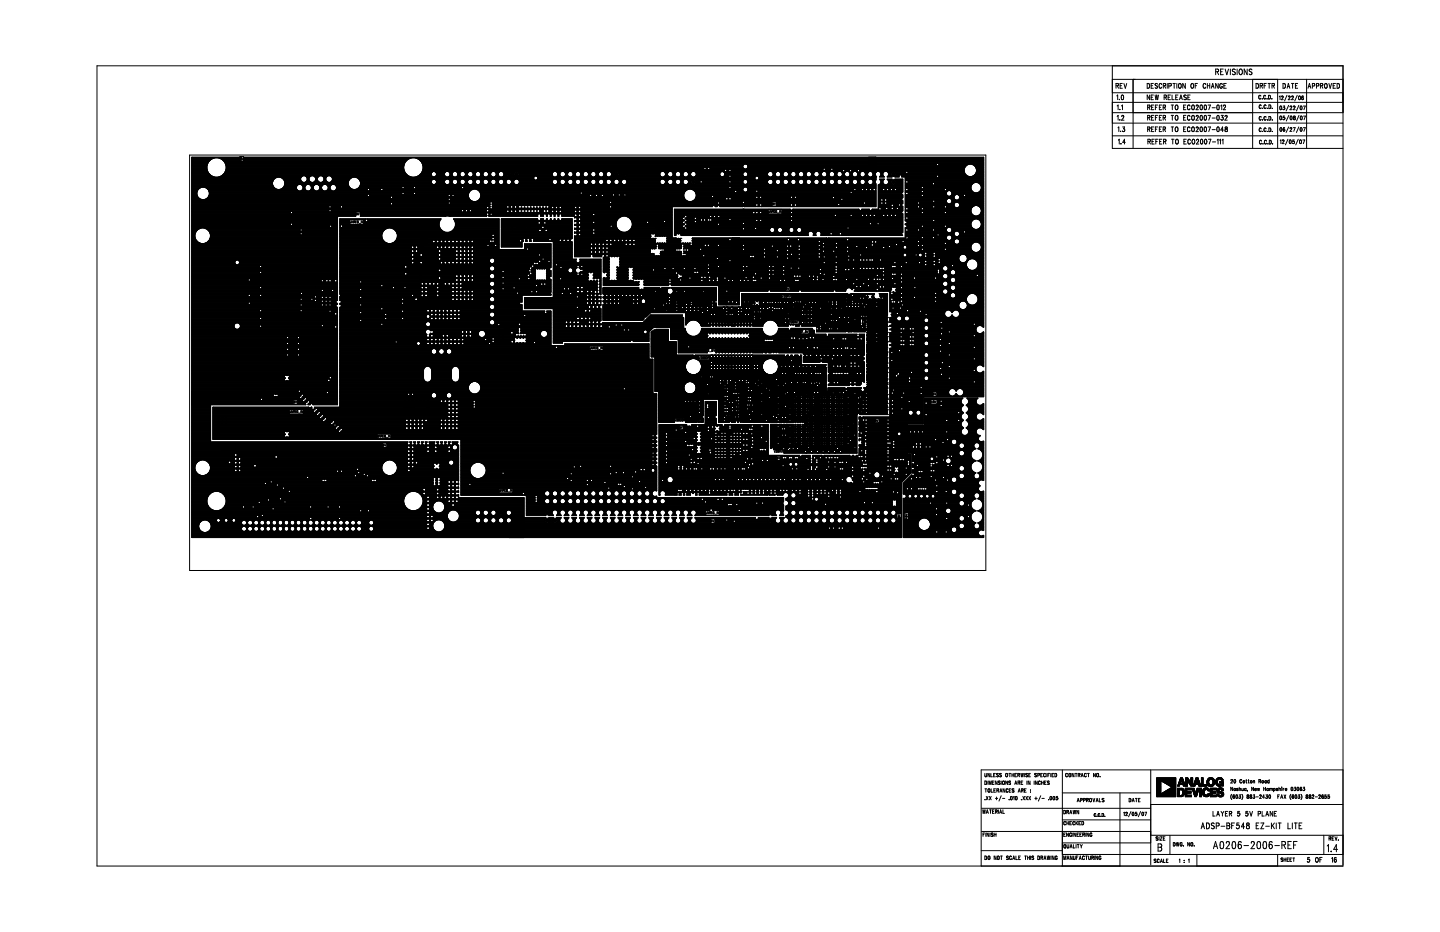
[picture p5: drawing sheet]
<svg xmlns="http://www.w3.org/2000/svg" width="432mm" height="279mm" viewBox="0 0 432 279" stroke-linecap="round" stroke-linejoin="round" font-family="sans-serif">
<g fill="#000" stroke="#000" stroke-width=".3">
<path d="M200.8 66.3h.4v.2h-.4z" fill-rule="evenodd"/>
<path d="M202.5 66.3h.3v.2h-.3z" fill-rule="evenodd"/>
<path d="M202.5 65.5h.3v.2h-.3z" fill-rule="evenodd"/>
<path d="M203.2 66.3h.3v.2h-.3z" fill-rule="evenodd"/>
<path d="M203.9 66.3h.3v.2h-.3z" fill-rule="evenodd"/>
<path d="M206.6 66.3h.3v.2h-.3z" fill-rule="evenodd"/>
<path d="M276.4 72.2h.3v.3h-.3z" fill-rule="evenodd"/>
<path d="M276.4 61.3h.3v.3h-.3z" fill-rule="evenodd"/>
<path d="M157.5 90.8h.3v.3h-.3z" fill-rule="evenodd"/>
<path d="M158.6 90.4h.3v.3h-.3z" fill-rule="evenodd"/>
<path d="M160 84.4h.3v.3h-.3z" fill-rule="evenodd"/>
<path d="M195.7 94.7h.3v.3h-.3z" fill-rule="evenodd"/>
<path d="M195.7 95.6h.3v.4h-.3z" fill-rule="evenodd"/>
<path d="M195.7 100.7h.3v.3h-.3z" fill-rule="evenodd"/>
<path d="M195.7 101.3h.3v.3h-.3z" fill-rule="evenodd"/>
<path d="M236.7 119h.3v.2h-.3z" fill-rule="evenodd"/>
<path d="M245 100.4h.3v.3h-.3z" fill-rule="evenodd"/>
<path d="M248.4 117.6h.3v.3h-.3z" fill-rule="evenodd"/>
<path d="M282.2 106.9h.3v.2h-.3z" fill-rule="evenodd"/>
<path d="M201.6 139.7h.2v.3h-.2z" fill-rule="evenodd"/>
<path d="M242.4 123.7h.2v.3h-.2z" fill-rule="evenodd"/>
<path d="M243.1 123.7h.2v.3h-.2z" fill-rule="evenodd"/>
<path d="M243.9 123.7h.2v.3h-.2z" fill-rule="evenodd"/>
<path d="M254.9 126.9h.4v.3h-.4z" fill-rule="evenodd"/>
<path d="M255.1 134h.2v.3h-.2z" fill-rule="evenodd"/>
<path d="M276.4 136.1h.3v.3h-.3z" fill-rule="evenodd"/>
<path d="M98.2 155.3h.3v.3h-.3z" fill-rule="evenodd"/>
<path d="M201.6 140.4h.2v.3h-.2z" fill-rule="evenodd"/>
<path d="M253.9 142.4h.3v.3h-.3z" fill-rule="evenodd"/>
<path d="M275.1 150.7h.3v.3h-.3z" fill-rule="evenodd"/>
<circle cx="152.6" cy="52.2" r=".69"/>
<circle cx="154.9" cy="52.2" r=".7"/>
<circle cx="184.8" cy="52.2" r=".7"/>
<circle cx="187.2" cy="52.2" r=".7"/>
<circle cx="207.9" cy="54.5" r=".69"/>
<circle cx="267.9" cy="52.2" r=".7"/>
<circle cx="267.9" cy="54.5" r=".69"/>
<circle cx="275.4" cy="58.5" r=".21"/>
<circle cx="126" cy="79.9" r=".32"/>
<circle cx="126.4" cy="77.6" r=".32"/>
<circle cx="126.6" cy="75.3" r=".31"/>
<circle cx="126.6" cy="71.8" r=".31"/>
<circle cx="126.6" cy="70.7" r=".31"/>
<circle cx="126.6" cy="73" r=".31"/>
<circle cx="126.6" cy="74.1" r=".3"/>
<circle cx="127.8" cy="75.3" r=".32"/>
<circle cx="127.8" cy="71.8" r=".32"/>
<circle cx="127.8" cy="70.7" r=".32"/>
<circle cx="127.8" cy="73" r=".32"/>
<circle cx="151.3" cy="70.9" r=".33"/>
<circle cx="151.3" cy="67.4" r=".32"/>
<circle cx="151.3" cy="69.7" r=".32"/>
<circle cx="151.3" cy="68.6" r=".32"/>
<circle cx="151.3" cy="72" r=".32"/>
<circle cx="152.2" cy="78.7" r=".33"/>
<circle cx="152.4" cy="70.9" r=".33"/>
<circle cx="152.5" cy="67.4" r=".33"/>
<circle cx="152.5" cy="69.7" r=".33"/>
<circle cx="152.5" cy="68.6" r=".33"/>
<circle cx="152.5" cy="72" r=".33"/>
<circle cx="153.2" cy="78.7" r=".33"/>
<circle cx="153.6" cy="67.4" r=".32"/>
<circle cx="153.6" cy="68.6" r=".32"/>
<circle cx="153.6" cy="72" r=".32"/>
<circle cx="154.2" cy="78.7" r=".33"/>
<circle cx="154.7" cy="66.8" r=".32"/>
<circle cx="154.7" cy="72" r=".32"/>
<circle cx="155.1" cy="68.1" r=".32"/>
<circle cx="155.3" cy="78.7" r=".33"/>
<circle cx="156.2" cy="68.1" r=".33"/>
<circle cx="157.4" cy="68.1" r=".32"/>
<circle cx="158.6" cy="68.1" r=".32"/>
<circle cx="162.2" cy="73.9" r=".32"/>
<circle cx="163.1" cy="73.9" r=".32"/>
<circle cx="172.9" cy="76.2" r=".33"/>
<circle cx="172.9" cy="74.6" r=".33"/>
<circle cx="172.9" cy="75.4" r=".33"/>
<circle cx="173.7" cy="74.6" r=".32"/>
<circle cx="173.7" cy="76.2" r=".32"/>
<circle cx="173.7" cy="75.4" r=".32"/>
<circle cx="196.8" cy="67.9" r=".21"/>
<circle cx="196.8" cy="67.2" r=".21"/>
<circle cx="197.2" cy="69.2" r=".21"/>
<circle cx="197.2" cy="69.9" r=".21"/>
<circle cx="197.5" cy="68.6" r=".21"/>
<circle cx="197.5" cy="67.9" r=".21"/>
<circle cx="197.5" cy="67.2" r=".21"/>
<circle cx="198.2" cy="68.6" r=".21"/>
<circle cx="198.2" cy="67.9" r=".21"/>
<circle cx="198.2" cy="67.2" r=".21"/>
<circle cx="202.6" cy="64.8" r=".21"/>
<circle cx="275.4" cy="71.2" r=".21"/>
<circle cx="126" cy="81" r=".32"/>
<circle cx="126" cy="82.2" r=".32"/>
<circle cx="126.1" cy="83.4" r=".31"/>
<circle cx="149.5" cy="99" r=".33"/>
<circle cx="151.5" cy="98.7" r=".33"/>
<circle cx="151.5" cy="97.5" r=".32"/>
<circle cx="151.6" cy="99.8" r=".33"/>
<circle cx="152.5" cy="97.1" r=".33"/>
<circle cx="152.5" cy="98.2" r=".33"/>
<circle cx="152.5" cy="99.3" r=".33"/>
<circle cx="160" cy="85.5" r=".21"/>
<circle cx="161.8" cy="85.5" r=".21"/>
<circle cx="189.5" cy="95.5" r=".33"/>
<circle cx="189.5" cy="93.2" r=".32"/>
<circle cx="189.5" cy="94.3" r=".32"/>
<circle cx="190.6" cy="95.5" r=".33"/>
<circle cx="190.6" cy="93.2" r=".33"/>
<circle cx="190.6" cy="94.3" r=".33"/>
<circle cx="191.8" cy="95.5" r=".33"/>
<circle cx="191.8" cy="93.2" r=".32"/>
<circle cx="191.8" cy="94.3" r=".32"/>
<circle cx="192.9" cy="94.9" r=".57"/>
<circle cx="192.9" cy="92.6" r=".69"/>
<circle cx="196.4" cy="94.9" r=".21"/>
<circle cx="196.4" cy="95.8" r=".21"/>
<circle cx="196.4" cy="99.5" r=".7"/>
<circle cx="196.4" cy="97.2" r=".69"/>
<circle cx="197" cy="94.9" r=".21"/>
<circle cx="197" cy="95.8" r=".21"/>
<circle cx="197.5" cy="94.9" r=".21"/>
<circle cx="197.5" cy="95.8" r=".21"/>
<circle cx="198.1" cy="94.9" r=".21"/>
<circle cx="198.1" cy="95.8" r=".21"/>
<circle cx="198.7" cy="94.9" r=".21"/>
<circle cx="198.7" cy="95.8" r=".21"/>
<circle cx="199.3" cy="94.9" r=".21"/>
<circle cx="199.3" cy="95.8" r=".21"/>
<circle cx="199.9" cy="94.9" r=".21"/>
<circle cx="199.9" cy="95.8" r=".21"/>
<circle cx="216.2" cy="83.4" r=".21"/>
<circle cx="216.2" cy="84" r=".21"/>
<circle cx="217.4" cy="90.5" r=".21"/>
<circle cx="217.7" cy="91.2" r=".21"/>
<circle cx="78.2" cy="115.7" r=".21"/>
<circle cx="79.3" cy="114.5" r=".21"/>
<circle cx="79.3" cy="116.8" r=".21"/>
<circle cx="121.4" cy="119.7" r=".32"/>
<circle cx="122.6" cy="119.7" r=".32"/>
<circle cx="123.7" cy="119.7" r=".32"/>
<circle cx="124.9" cy="119.7" r=".32"/>
<circle cx="126" cy="119.7" r=".32"/>
<circle cx="127.2" cy="119.7" r=".32"/>
<circle cx="128.3" cy="119.7" r=".32"/>
<circle cx="149.7" cy="102.2" r=".33"/>
<circle cx="149.7" cy="101" r=".33"/>
<circle cx="149.7" cy="100" r=".32"/>
<circle cx="150.7" cy="102.2" r=".33"/>
<circle cx="150.7" cy="101" r=".33"/>
<circle cx="150.7" cy="100" r=".33"/>
<circle cx="151.7" cy="102.2" r=".33"/>
<circle cx="196.4" cy="100.9" r=".21"/>
<circle cx="196.4" cy="101.5" r=".21"/>
<circle cx="197" cy="100.9" r=".21"/>
<circle cx="197" cy="101.5" r=".21"/>
<circle cx="197.5" cy="100.9" r=".21"/>
<circle cx="197.5" cy="101.5" r=".21"/>
<circle cx="198.1" cy="100.9" r=".21"/>
<circle cx="198.1" cy="101.5" r=".21"/>
<circle cx="198.7" cy="100.9" r=".21"/>
<circle cx="198.7" cy="101.5" r=".21"/>
<circle cx="199.3" cy="100.9" r=".21"/>
<circle cx="199.3" cy="101.5" r=".21"/>
<circle cx="199.9" cy="100.9" r=".21"/>
<circle cx="199.9" cy="101.5" r=".21"/>
<circle cx="232.4" cy="115.1" r=".21"/>
<circle cx="233" cy="103" r=".21"/>
<circle cx="233.3" cy="116.7" r=".21"/>
<circle cx="235" cy="116.7" r=".21"/>
<circle cx="236" cy="100.7" r=".21"/>
<circle cx="237.3" cy="117.6" r=".21"/>
<circle cx="239.1" cy="117.6" r=".21"/>
<circle cx="240.8" cy="117.6" r=".21"/>
<circle cx="244.5" cy="107.6" r=".21"/>
<circle cx="245.1" cy="116.7" r=".21"/>
<circle cx="247.7" cy="101.6" r=".21"/>
<circle cx="247.9" cy="107.6" r=".21"/>
<circle cx="249.4" cy="114.7" r=".21"/>
<circle cx="250.5" cy="117.7" r=".21"/>
<circle cx="251.2" cy="101.6" r=".21"/>
<circle cx="252.9" cy="114.7" r=".21"/>
<circle cx="254.6" cy="101.6" r=".21"/>
<circle cx="255.1" cy="117.9" r=".21"/>
<circle cx="256.4" cy="101.6" r=".21"/>
<circle cx="276.2" cy="114.5" r=".21"/>
<circle cx="64.3" cy="130.1" r=".32"/>
<circle cx="64.3" cy="125.5" r=".32"/>
<circle cx="65.5" cy="126.6" r=".32"/>
<circle cx="65.5" cy="130.1" r=".32"/>
<circle cx="65.5" cy="127.7" r=".32"/>
<circle cx="65.5" cy="125.5" r=".32"/>
<circle cx="65.5" cy="128.9" r=".31"/>
<circle cx="66.7" cy="126.6" r=".32"/>
<circle cx="66.7" cy="125.5" r=".32"/>
<circle cx="66.7" cy="134.7" r=".32"/>
<circle cx="67.8" cy="126.6" r=".32"/>
<circle cx="67.8" cy="134.7" r=".32"/>
<circle cx="67.8" cy="125.5" r=".32"/>
<circle cx="68.9" cy="136.4" r=".32"/>
<circle cx="68.9" cy="134.7" r=".32"/>
<circle cx="70.1" cy="134.7" r=".32"/>
<circle cx="121.4" cy="123.1" r=".32"/>
<circle cx="121.4" cy="122" r=".32"/>
<circle cx="121.4" cy="124.3" r=".32"/>
<circle cx="121.4" cy="120.8" r=".32"/>
<circle cx="122.6" cy="123.1" r=".32"/>
<circle cx="122.6" cy="124.3" r=".32"/>
<circle cx="122.6" cy="122" r=".32"/>
<circle cx="122.6" cy="120.8" r=".32"/>
<circle cx="123.7" cy="123.1" r=".32"/>
<circle cx="123.7" cy="122" r=".32"/>
<circle cx="123.7" cy="124.3" r=".32"/>
<circle cx="123.7" cy="120.8" r=".32"/>
<circle cx="124.9" cy="120.8" r=".32"/>
<circle cx="126" cy="120.8" r=".32"/>
<circle cx="127.2" cy="120.8" r=".32"/>
<circle cx="128.3" cy="123.1" r=".32"/>
<circle cx="128.3" cy="122" r=".32"/>
<circle cx="128.3" cy="124.3" r=".32"/>
<circle cx="128.3" cy="120.8" r=".32"/>
<circle cx="202.4" cy="139.9" r=".21"/>
<circle cx="204.5" cy="137.3" r=".21"/>
<circle cx="212.2" cy="120.7" r=".21"/>
<circle cx="233.3" cy="129.5" r=".21"/>
<circle cx="236.9" cy="120.8" r=".21"/>
<circle cx="240.8" cy="134.5" r=".21"/>
<circle cx="241.8" cy="126.7" r=".17"/>
<circle cx="241.8" cy="124.6" r=".17"/>
<circle cx="241.8" cy="127.5" r=".17"/>
<circle cx="241.8" cy="125.3" r=".17"/>
<circle cx="242.5" cy="124.6" r=".17"/>
<circle cx="242.5" cy="122.4" r=".17"/>
<circle cx="242.5" cy="128.2" r=".17"/>
<circle cx="243.2" cy="122.4" r=".17"/>
<circle cx="243.2" cy="123.1" r=".17"/>
<circle cx="244" cy="129.7" r=".17"/>
<circle cx="244" cy="122.4" r=".17"/>
<circle cx="244" cy="123.1" r=".17"/>
<circle cx="244.3" cy="134.5" r=".21"/>
<circle cx="244.7" cy="122.4" r=".17"/>
<circle cx="244.7" cy="123.1" r=".17"/>
<circle cx="246.1" cy="129.7" r=".17"/>
<circle cx="246.1" cy="122.4" r=".17"/>
<circle cx="247.7" cy="134.5" r=".21"/>
<circle cx="248.3" cy="129.7" r=".17"/>
<circle cx="248.3" cy="123.1" r=".17"/>
<circle cx="248.3" cy="128.9" r=".17"/>
<circle cx="249" cy="126.7" r=".17"/>
<circle cx="249" cy="124.6" r=".17"/>
<circle cx="249" cy="125.3" r=".17"/>
<circle cx="249.4" cy="134.5" r=".21"/>
<circle cx="250.5" cy="127.5" r=".17"/>
<circle cx="255.1" cy="125.2" r=".21"/>
<circle cx="255.1" cy="123.5" r=".21"/>
<circle cx="255.1" cy="128.7" r=".21"/>
<circle cx="273.9" cy="139.5" r=".21"/>
<circle cx="276" cy="139.5" r=".21"/>
<circle cx="276.8" cy="139.5" r=".21"/>
<circle cx="108.2" cy="154.3" r=".21"/>
<circle cx="109.5" cy="156.7" r=".62"/>
<circle cx="109.5" cy="158.5" r=".62"/>
<circle cx="110.5" cy="154.3" r=".21"/>
<circle cx="150.3" cy="153.7" r=".7"/>
<circle cx="164.1" cy="153.7" r=".7"/>
<circle cx="164.1" cy="156" r=".7"/>
<circle cx="166.4" cy="156" r=".7"/>
<circle cx="202.4" cy="140.5" r=".21"/>
<circle cx="202.4" cy="148.2" r=".21"/>
<circle cx="202.4" cy="147.6" r=".21"/>
<circle cx="202.4" cy="147" r=".21"/>
<circle cx="231" cy="153.7" r=".7"/>
<circle cx="231" cy="156" r=".7"/>
<circle cx="254" cy="141.4" r=".21"/>
<circle cx="254" cy="145.4" r=".21"/>
<circle cx="254" cy="141.9" r=".21"/>
<circle cx="254" cy="144.8" r=".21"/>
<circle cx="273.3" cy="151.4" r=".21"/>
<circle cx="273.3" cy="150.8" r=".21"/>
<circle cx="273.3" cy="150.2" r=".21"/>
<circle cx="273.9" cy="151.4" r=".21"/>
<circle cx="273.9" cy="150.8" r=".21"/>
<circle cx="273.9" cy="150.2" r=".21"/>
<circle cx="277.4" cy="144.1" r=".21"/>
</g>
<g fill="none" stroke="#000" stroke-width=".3">
<path d="M29.1 19.7h373.6v239.9h-373.6zM333.5 19.7v24.8h69.2M333.5 23.8h69.2M333.5 27.8h69.2M333.5 30.7h69.2M333.5 33.8h69.2M333.5 36.9h69.2M334.6 25.7h.7v-.6l-.7-.1v1.5M334.9 28.7l.3-.2v1.4M335 31.8l.3-.3v1.4M335 34.9l.3-.3v1.4M335 25.7l.4 .8"/>
<path d="M335.2 38.3l.3-.2v1.4M335.7 29.8h.1M335.8 32.8h.1M335.8 35.9v.1zM335.9 25.7h.4M336 39.4v.1M336 39.5h.1M336.3 31.8l.3-.3v1.4M336.3 28.6l.2-.1a.78 .78 0 0 1 .4 .7 .78 .78 0 0 1-.4 .7l-.2-.3zM336.4 34.9a.32 .32 0 0 1 .4-.3 .32 .32 0 0 1 .1 .5l-.6 .9h.8M336.5 25h-.6v1.5h.6M336.6 38.1h.6l-.3 .5a.41 .41 0 0 1 .4 .6 .41 .41 0 0 1-.8 0"/>
<path d="M337 25l.4 1.5 .5-1.5M339.8 23.8v20.7M344 25a.72 .72 0 0 1 .7 .7 .72 .72 0 0 1-.7 .8zM344.1 32.2l.7-.2v-.4l-.7-.1v1.4M344.1 35.3l.6-.1 .1-.4-.7-.2v1.4M344.1 38.7l.7-.1v-.4l-.7-.1v1.4M344.5 32.2l.3 .7M344.5 35.3l.3 .7M344.5 38.7l.3 .8M344.7 28.5v1.4l-.7-1.4v1.4M345.2 25.7h.4M345.2 29.2h.4"/>
<path d="M345.3 32.2h.4M345.3 35.3h.4M345.3 38.7h.4M345.9 28.5h-.7v1.4h.7M345.9 25h-.7v1.5h.7M346 31.5h-.7v1.4h.7M346 34.6h-.7v1.4h.7M346 38.1h-.7v1.4h.7M346.4 28.5l.2 1.4 .3-1.4 .2 1.4 .3-1.4M346.5 32.2h.4M346.5 35.3h.4M346.5 38.7h.4"/>
<path d="M347.1 25.2l-.3-.2-.4 .2 .1 .4 .5 .2a.37 .37 0 0 1-.1 .6 .37 .37 0 0 1-.5-.2M347.1 31.5h-.6v1.4M347.1 34.6h-.6v1.4M347.1 38.1h-.6v1.4M347.6 32.2h.4M347.6 35.3h.4M347.6 38.7h.4M348.3 31.5h-.7v1.4h.7M348.3 34.6h-.7v1.4h.7M348.3 38.1h-.7v1.4h.7M348.4 25.4l-.2-.3a.71 .71 0 0 0-.7 .5 .71 .71 0 0 0 .4 .9l.5-.4M348.8 35.3l.6-.1v-.5l-.6-.1v1.4"/>
<path d="M348.8 32.2l.6-.1v-.6h-.6v1.4M348.8 38.7h.6l.1-.5-.7-.1v1.4M349.1 29.2l.6-.1 .1-.5-.7-.1v1.4M349.1 32.2l.4 .7M349.1 35.3l.4 .7M349.1 38.7l.4 .8M349.2 25.7l.3 .8M349.5 25.1l-.7-.1v1.5M349.5 25.1h.1M349.5 29.2l.3 .7M349.5 25.1v.6h-.7M350 25v1.5"/>
<path d="M350.3 29.2h.4M350.5 25.8l.7-.1v-.6l-.7-.1v1.5M351 28.5h-.7v1.4h.7M351.2 31.5h.7M351.2 34.6h.7M351.2 38.1h.7M351.5 28.5v1.4h.6M351.5 31.5v1.4M351.5 34.6v1.4M351.5 38.1v1.4M351.7 25h.7M352.1 25v1.5"/>
<path d="M352.6 29.2h.4M352.6 34.7a.71 .71 0 0 1 .7 .5 .71 .71 0 0 1-.4 .8l-.5-.3zM352.6 31.5a.66 .66 0 0 1 .6 .7 .66 .66 0 0 1-.6 .7l-.2-.6zM352.6 38.1a.69 .69 0 0 1 .7 .6 .69 .69 0 0 1-.4 .8 .74 .74 0 0 1-.6-.6 .74 .74 0 0 1 .3-.8zM352.9 25v1.5M353.2 28.5h-.6v1.4h.6M353.6 25.1a.71 .71 0 0 1 .7 .5 .71 .71 0 0 1-.4 .9 .8 .8 0 0 1-.3-1.4zM353.7 29.9l.4-1.4 .4 1.4M353.9 29.4h.5M354.9 32.2h.4M354.9 35.3h.4M354.9 38.7h.4"/>
<path d="M355.4 25v1.5l-.7-1.5v1.5M355.6 31.5h-.7v1.4h.7M355.6 34.6h-.7v1.4h.7M355.6 38.1h-.7v1.4h.7M355.7 28.7l-.2-.2-.4 .1v.4l.5 .3 .1 .4-.2 .2-.5-.2M356.2 29.2h.4M356.8 34.9l-.1-.2a.71 .71 0 0 0-.7 .5 .71 .71 0 0 0 .4 .8l.4-.3M356.8 31.8a.4 .4 0 0 0-.5-.3 .4 .4 0 0 0-.2 .5v.3a.4 .4 0 0 0 .2 .6 .4 .4 0 0 0 .5-.3M356.8 38.4l-.1-.3a.69 .69 0 0 0-.7 .6 .69 .69 0 0 0 .4 .8l.3-.1 .1-.3M356.9 28.5h-.7v1.4h.7M357.3 25.1a.71 .71 0 0 1 .7 .5 .71 .71 0 0 1-.4 .9 .8 .8 0 0 1-.3-1.4zM357.4 34.8l.2-.2a.75 .75 0 0 1 .6 .7 .75 .75 0 0 1-.6 .7l-.3-.5z"/>
<path d="M357.4 38.3l.2-.2a.73 .73 0 0 1 .6 .7 .73 .73 0 0 1-.6 .7l-.3-.6zM357.5 31.5a.72 .72 0 0 1 .7 .6 .72 .72 0 0 1-.4 .8 .78 .78 0 0 1-.5-.6 .78 .78 0 0 1 .2-.8zM358.4 25.7h.4M358.7 31.8l.2-.3 .4 .3-.7 1.1h.8M358.7 34.9l.4-.3 .2 .4-.7 1h.8M358.7 38.4l.2-.3 .4 .2-.7 1.2h.8M359.1 25h-.7v1.5M360 38.1h.2a.82 .82 0 0 1 0 1.4l-.3-.3zM360 31.5h.2a.82 .82 0 0 1 0 1.4l-.3-.3zM360 34.7l.2-.1a.86 .86 0 0 1 0 1.4l-.3-.3zM361.2 34.7a.69 .69 0 0 1 .7 .4 .69 .69 0 0 1-.3 .8l-.2 .1-.3-.3zM361.2 31.5h.2a.78 .78 0 0 1 .4 .7 .78 .78 0 0 1-.4 .7l-.3-.6z"/>
<path d="M361.2 38.1h.2a.78 .78 0 0 1 .4 .7 .78 .78 0 0 1-.4 .7l-.3-.3zM361.6 25.4l-.2-.3a.64 .64 0 0 0-.7 .6 .64 .64 0 0 0 .7 .7l.2-.3M362 25.7h.8M362 25v1.5M362.2 31.5h.8l-.5 1.4M362.2 34.6h.8l-.5 1.4M362.2 38.1h.8l-.5 1.4M362.8 25v1.5M363.2 26.5l.4-1.5 .5 1.5M363.4 26h.5M363.5 32.3h.9M363.5 35.4h.9"/>
<path d="M363.5 38.9h.9M364.5 21.5l.8-.1 .1-.5-.9-.2v1.7M365 21.5l.4 .9M365 34.7l.2-.1a.82 .82 0 0 1 0 1.4l-.3-.6zM365 31.5h.2a.78 .78 0 0 1 .4 .7 .78 .78 0 0 1-.4 .7l-.3-.6zM365 38.1h.2a.78 .78 0 0 1 .4 .7 .78 .78 0 0 1-.4 .7l-.3-.6zM365.3 25v1.5l-.8-1.5v1.5M366 21.5h.5M366.1 31.8l.3-.3v1.4M366.2 34.6h.6l-.4 .5a.42 .42 0 0 1 .4 .7 .42 .42 0 0 1-.7-.1M366.5 25.4l-.1-.3a.71 .71 0 0 0-.7 .5 .71 .71 0 0 0 .4 .9l.4-.3v-.3h-.2M366.8 20.7h-.8v1.7h.8"/>
<path d="M366.9 31.8v-.3l.6 .1v.4l-.7 .9h.7M366.9 39h-.8l.5-.9v1.4M367 25.7h.4M367.3 34.9l.4-.3 .3 .4-.7 1h.7M367.4 20.7l.5 1.7 .5-1.7M367.5 38.1v.4a.47 .47 0 0 1 .5 .4 .47 .47 0 0 1-.4 .6 .51 .51 0 0 1-.2-.7 .51 .51 0 0 1 .6-.3v-.4zM367.7 25h-.7v1.5h.7M368.9 20.7v1.7M370.4 21l-.3-.3-.4 .1-.1 .5 .7 .4 .1 .4-.3 .3-.6-.3M371 20.7v1.7M371.8 20.8l.1-.1a.87 .87 0 0 1 .7 .8 .87 .87 0 0 1-.7 .9l-.4-.6zM374 20.7v1.7l-.9-1.7v1.7"/>
<path d="M375.4 21l-.5-.3-.3 .3v.3a.74 .74 0 0 1 .7 1l-.4 .1-.3-.3M375.6 23.8v20.7M376.6 25a.72 .72 0 0 1 .8 .7 .72 .72 0 0 1-.8 .8zM377.9 25.7h.6v-.6l-.6-.1v1.5M378.1 28.8a.33 .33 0 0 0-.4-.2 .33 .33 0 0 0-.3 .4v.3a.33 .33 0 0 0 .3 .4 .33 .33 0 0 0 .4-.3M378.2 38.7l-.1-.3a.49 .49 0 0 0-.5 .5 .49 .49 0 0 0 .5 .5l.1-.2M378.2 31.7a.31 .31 0 0 0-.4-.2 .31 .31 0 0 0-.2 .4v.2a.31 .31 0 0 0 .2 .4 .31 .31 0 0 0 .4-.2M378.2 35.2a.31 .31 0 0 0-.4-.3 .31 .31 0 0 0-.2 .4l.2 .7 .4-.3M378.2 25.7l.4 .8M378.5 29.5h.1M378.5 32.5l.1 .1M378.5 35.9h.1"/>
<path d="M378.5 39.4l.1 .1M378.6 32.6h.1M378.6 35.9h-.1M378.6 39.5h.1M379.1 25.7h.4M379.5 28.8a.31 .31 0 0 0-.4-.2 .31 .31 0 0 0-.2 .4v.3a.31 .31 0 0 0 .2 .4 .31 .31 0 0 0 .4-.3M379.6 31.7a.33 .33 0 0 0-.4-.2 .33 .33 0 0 0-.2 .4v.2a.33 .33 0 0 0 .2 .4 .33 .33 0 0 0 .4-.2M379.6 35.2a.33 .33 0 0 0-.4-.3 .33 .33 0 0 0-.2 .4l.3 .7 .3-.3M379.6 38.7l-.2-.3a.53 .53 0 0 0-.5 .5 .53 .53 0 0 0 .6 .5l.1-.2M379.7 25h-.6v1.5M379.9 29.5h.1M380.1 35.9h.1"/>
<path d="M380.1 39.4h.1M380.1 32.6h.1M380.1 32.5v.1M380.1 39.4v.1M380.2 25h.8M380.4 28.6a.55 .55 0 0 1 .6 .5 .55 .55 0 0 1-.6 .6zM380.5 38.4a.55 .55 0 0 1 .6 .5 .55 .55 0 0 1-.6 .6zM380.5 31.5a.55 .55 0 0 1 .6 .5 .55 .55 0 0 1-.6 .6zM380.5 34.9a.55 .55 0 0 1 .6 .6 .55 .55 0 0 1-.6 .5zM380.6 25v1.5M381.4 29.5h.1M381.4 25.7h.7v-.6l-.7-.1v1.5"/>
<path d="M381.5 32.5v.1M381.5 35.9h.1M381.5 39.4v.1M381.5 32.6h.1M381.8 25.7l.3 .8M383.1 23.8v20.7M383.6 29l.2-.2v1.1M383.9 31.8a.51 .51 0 0 1 .5 .5 .51 .51 0 0 1-.5 .6zM383.9 34.8a.51 .51 0 0 1 .5 .5 .51 .51 0 0 1-.5 .6zM383.9 38.3h.1a.52 .52 0 0 1 .4 .5 .52 .52 0 0 1-.5 .5zM384.3 29h.1M384.3 29l.3-.2 .2 .3-.6 .8h.6"/>
<path d="M384.7 25a.72 .72 0 0 1 .8 .7 .72 .72 0 0 1-.8 .8zM384.8 31.8h.4l-.2 .4a.32 .32 0 0 1 .2 .5 .32 .32 0 0 1-.5 0M384.8 35.2a.32 .32 0 0 1 .4 .2 .32 .32 0 0 1-.1 .4 .32 .32 0 0 1-.4-.1M384.8 35.2v.1M385.2 38.4l-.3-.1-.1 .7M385.2 34.8h-.4v.5M385.9 28.6l-.7 1.7M386 26.5l.3-1.5 .5 1.5M386.1 26h.5M386.3 29l.4-.2 .1 .3-.5 .8h.6M386.3 29h.1M386.4 31.6l-.7 1.7"/>
<path d="M386.4 38.1l-.7 1.6M386.5 34.6l-.8 1.7M386.8 38.5l.1-.2a.29 .29 0 0 1 .4 .1 .29 .29 0 0 1-.1 .4l-.4 .6h.6M386.8 32h.1M386.9 31.9l-.1 .1M386.9 31.8h.4M386.9 31.8v.1M387 34.8a.51 .51 0 0 1 .4 .5 .51 .51 0 0 1-.4 .6zM387.3 25h.7M387.3 31.8v.1M387.3 29l.3-.2 .2 .3-.5 .8h.6M387.3 29h.1"/>
<path d="M387.3 31.9l-.1 .5-.4 .5h.6M387.6 25v1.5M387.8 38.3h.6l-.5 1.1M387.8 32h.1M387.9 31.9l-.1 .1M387.9 34.8v.3a.49 .49 0 0 1 .4 .3 .49 .49 0 0 1-.1 .5 .37 .37 0 0 1-.4-.4 .37 .37 0 0 1 .5-.3v-.4zM387.9 31.8h.3M387.9 31.8v.1M388.2 31.8l.1 .1M388.3 31.9l-.1 .5-.4 .5h.6M388.5 25.7h.4M389 28.6l-.8 1.7"/>
<path d="M389.1 25h-.6v1.5h.6M389.5 31.6l-.8 1.7M389.5 38.1l-.8 1.6M389.5 28.8a.51 .51 0 0 1 .5 .5 .51 .51 0 0 1-.5 .5zM389.5 34.6l-.7 1.7M390 31.8a.51 .51 0 0 1 .4 .5 .51 .51 0 0 1-.4 .6zM390 38.3h.1a.52 .52 0 0 1 .3 .5 .52 .52 0 0 1-.4 .5zM390 34.8a.51 .51 0 0 1 .5 .5 .51 .51 0 0 1-.5 .6zM390.8 29l-.4-.2-.1 .7M390.8 31.8h.6l-.4 1.1M390.8 38.3h.6l-.4 1.1M390.9 34.8h.6l-.5 1.1"/>
<path d="M391.8 23.8v20.7M392.2 26.5l.4-1.5 .5 1.5M392.4 26h.5M393.5 25.8l.7-.1v-.6l-.7-.1v1.5M394.8 25.8l.6-.1v-.6l-.6-.1v1.5M395.9 25.7h.7v-.6l-.7-.1v1.5M396.3 25.7l.4 .8M397.3 25.2l.2-.2a.75 .75 0 0 1 .5 .7 .75 .75 0 0 1-.5 .8l-.3-.6zM398.5 25l.4 1.5 .4-1.5M399.8 25.7h.4M400.5 25h-.7v1.5h.7M400.9 25a.72 .72 0 0 1 .8 .7 .72 .72 0 0 1-.8 .8z"/>
<path d="M56.9 46.5h238.7v124.5h-238.7zM57.5 47.2h14.5M57.5 48.4h5.1M57.5 47.2v113.9M57.5 56.9h1.9M57.5 53.1h6.8M57.5 54.4h24.3M57.5 54.7h24.2M57.5 57.9h1.5M57.5 59.7h2.6M57.5 47.3h14.5M57.5 47.4h6.7"/>
<path d="M57.5 47.5h6.4M57.5 47.6h6.1M57.5 47.7h6M57.5 47.8h5.8M57.5 47.9h5.7M57.5 48h5.5M57.5 48.1h5.4M57.5 48.2h5.3M57.5 48.3h5.2M57.5 48.5h5M57.5 48.6h5M57.5 48.7h4.9"/>
<path d="M57.5 48.8h4.9M57.5 48.9h4.8M57.5 49h4.7M57.5 49.1h4.7M57.5 49.2h4.7M57.5 49.4h4.6M57.5 49.6h4.6M57.5 49.7h4.6M57.5 49.7h4.5M57.5 49.9h4.5M57.5 50h4.5M57.5 50.1h4.5"/>
<path d="M57.5 50.2h4.5M57.5 50.3h4.5M57.5 50.4h4.5M57.5 50.5h4.5M57.5 50.6h4.5M57.5 50.7h4.5M57.5 50.8h4.6M57.5 50.9h4.6M57.5 51h4.6M57.5 51.1h4.6M57.5 51.2h4.7M57.5 51.3h4.7"/>
<path d="M57.5 51.4h4.8M57.5 51.5h4.8M57.5 52.9h6.2M57.5 53h6.4M57.5 53.2h25.5M57.5 53.3h25.2M57.5 53.4h25M57.5 53.5h24.9M57.5 53.6h24.8M57.5 53.7h24.7M57.5 53.8h24.6M57.5 53.9h24.5"/>
<path d="M57.5 55.2h24.2M57.5 55.4h24.2M57.5 55.5h24.2M57.5 55.6h24.3M57.5 55.7h24.3M57.5 55.8h24.4M57.5 55.9h24.4M57.5 56h24.5M57.5 56.1h24.5M57.5 56.2h2.8M57.5 56.3h2.6M57.5 56.4h2.4"/>
<path d="M57.5 56.5h2.2M57.5 56.6h2.1M57.5 57h1.8M57.5 57.1h1.7M57.5 57.2h1.7M57.5 57.3h1.6M57.5 57.4h1.6M57.5 57.5h1.6M57.5 57.7h1.6M57.5 57.7h1.5M57.5 58h1.5M57.5 58.1h1.5"/>
<path d="M57.5 58.2h1.5M57.5 58.3h1.5M57.5 58.4h1.6M57.5 58.5h1.6M57.5 58.6h1.6M57.5 58.7h1.6M57.5 58.8h1.7M57.5 58.9h1.7M57.5 59h1.8M57.5 59.1h1.9M57.5 59.2h1.9M57.5 59.3h2"/>
<path d="M57.5 59.4h2.1M57.5 59.5h2.2M57.5 59.6h2.4M57.5 59.8h2.9M57.5 59.9h76.8M57.5 56.7h2M57.5 51.6h4.9M57.5 52.8h6M57.5 54h24.5M57.5 55h24.2M57.5 51.7h4.9M57.5 52.7h5.8"/>
<path d="M57.5 54.1h24.4M57.5 54.9h24.2M57.5 51.8h5M57.5 52.6h5.7M57.5 54.2h24.3M57.5 51.9h5.1M57.5 52.5h5.5M57.5 54.3h24.3M57.5 52h5.1M57.5 52.4h5.4M57.5 52.2h5.2M57.5 52.2h5.3"/>
<path d="M57.5 54.5h24.2M57.5 56.8h1.9M57.6 47.1l-.1 .1M61.5 59.8h72.8M61.5 56.2h20.6M61.7 59.7h72.6M61.8 56.3h20.4M61.9 59.6h72.4M61.9 56.4h20.4M62.1 56.5h20.4M62.1 59.5h55.1M62.2 56.6h20.4"/>
<path d="M62.2 59.4h54.9M62.3 59.3h54.7M62.3 56.7h20.5M62.4 59.2h54.6M62.4 56.8h20.7M62.4 59.1h54.6M62.5 56.9h26.6M62.5 57h26.7M62.5 59h47.9M62.6 58.9h47.6M62.6 57.1h26.7M62.7 57.2h26.8"/>
<path d="M62.7 58.8h47.4M62.7 57.3h78.2M62.7 58.6h47.4M62.7 58.7h47.4M62.7 57.4h78.1M62.7 57.5h78M62.7 58.5h47.4M62.8 57.9h57.7M62.8 57.7h57.8M62.8 57.7h57.7M62.8 58.2h47.6M62.8 58.3h47.4"/>
<path d="M62.8 58.4h47.3M62.8 58h57.6M62.8 58.1h57.6M65.6 53.1h24.7M65.7 47.4h6.3M66 53h24.4M66 47.5h6M66.2 52.9h24.4M66.3 47.6h5.7M66.4 47.7h5.6M66.4 52.8h24.3M66.6 47.8h5.4"/>
<path d="M66.6 52.7h55.7M66.7 47.9h5.3M66.7 52.6h55.5M66.8 48h5.2M66.8 52.5h55.3M67 48.1h5M67 52.4h55M67.1 52.2h54.8M67.1 48.2h4.9M67.1 52.2h54.7M67.2 48.3h54.6M67.3 48.4h4.8"/>
<path d="M67.3 52h54.4M67.3 51.9h54.3M67.4 48.5h54.2M67.4 48.6h54.1M67.4 51.8h54.1M67.5 48.7h54M67.5 51.7h54M67.5 48.8h53.9M67.5 51.6h53.9M67.6 48.9h53.7M67.6 51.5h53.8M67.6 51.4h53.7"/>
<path d="M67.6 49h53.7M67.6 51.3h53.6M67.7 49.1h53.5M67.7 51.2h53.5M67.7 49.2h53.5M67.7 49.4h53.5M67.7 51.1h53.5M67.8 49.4h53.4M67.8 51h53.4M67.8 49.6h53.3M67.8 49.7h53.3M67.8 50.8h53.3"/>
<path d="M67.8 50.9h53.3M67.9 49.7h53.2M67.9 49.9h53.2M67.9 50h53.2M67.9 50.1h53.1M67.9 50.2h53.1M67.9 50.3h53.1M67.9 50.4h53.1M67.9 50.5h53.2M67.9 50.6h53.2M67.9 50.7h53.2M71.9 47.1l.1 .1"/>
<path d="M72 48.3v-1.4h1l-.1 1.5M72 47.2l.1 1.2M72.2 48.4h.7M72.6 47.2h-.3v.3l.3 .1v.3l-.4-.1M72.9 48.4h48.8M73 47.3h222M73 47.4h50.3M73 47.5h49.9M73 47.6h49.7M73 47.7h49.5M73 47.8h49.3M73 47.9h49.2"/>
<path d="M73 48h49M73 48.1h49M73 48.2h48.8M73.1 47.1h221.8l.1 51M84 56.8h5M84.2 53.2h6.1M84.3 56.7h4.7M84.4 53.3h5.8M84.5 56.6h4.4M84.6 53.4h5.6M84.7 56.5h4.2M84.8 53.5h5.3"/>
<path d="M84.8 56.4h4.1M84.9 53.6h5.2M84.9 56.3h4M85 53.7h5.1M85 53.8h5.1M85 56.2h3.9M85.1 56.1h3.8M85.1 53.9h5.1M85.2 56h3.7M85.2 54h5M85.3 55.9h3.6M85.3 54.1h4.9"/>
<path d="M85.3 55.8h3.7M85.3 54.2h5M85.3 55.7h3.8M85.3 54.3h5M85.4 54.4h5M85.4 55.5h3.9M85.4 55.6h3.8M85.4 55.2h4.3M85.4 55.4h4M85.4 54.7h5.4M85.4 54.5h5.2M85.5 54.7h18.9"/>
<path d="M85.5 55.2h18.9M85.5 55h18.9M85.5 54.9h18.9M90 55.2h2.2M90.3 57.2h1.7M90.4 55.4h1.5M90.5 57.1h1.3M90.6 55.5h1.2M90.6 57h1.1M90.6 55.6h1.1M90.7 56.9h.9M90.7 55.7h.9"/>
<path d="M90.8 56.8h.7M90.8 55.8h.7M90.8 56.7h.7M90.8 55.9h.7M90.8 56.6h.6M90.9 56h.5M90.9 56.1h.5M90.9 56.5h.5M90.9 56.2h.5M90.9 56.3h.5M90.9 56.4h.5M91.6 54.7h1.7"/>
<path d="M91.6 52.8h1.6M91.7 54.5h1.4M91.8 52.9h1.2M91.9 54.4h1.1M91.9 53h1M91.9 54.3h1M92 53.1h.8M92 53.2h.8M92 54.2h.8M92.1 54.1h.7M92.1 53.3h.6M92.1 53.4h.6"/>
<path d="M92.1 54h.6M92.2 53.5h.5M92.2 53.6h.4M92.2 53.7h.4M92.2 53.8h.5M92.2 53.9h.5M92.6 55.2h2.2M92.8 57.2h1.8M92.9 55.4h1.5M93 57.1h1.4M93 55.5h1.3M93.1 57h1.1"/>
<path d="M93.2 55.6h1M93.2 56.9h.9M93.3 55.7h.8M93.3 55.8h.7M93.3 56.8h.8M93.3 55.9h.7M93.3 56.7h.7M93.4 56h.5M93.4 56.6h.5M93.4 56.1h.5M93.4 56.2h.5M93.4 56.3h.5"/>
<path d="M93.4 56.4h.5M93.4 56.5h.5M94.1 54.7h1.7M94.1 52.8h1.6M94.2 54.5h1.4M94.3 52.9h1.2M94.4 54.4h1.1M94.4 53h1.1M94.5 53.1h.9M94.5 54.3h.9M94.5 54.2h.8M94.6 53.2h.7"/>
<path d="M94.6 53.3h.6M94.6 54.1h.6M94.7 53.4h.5M94.7 53.5h.5M94.7 53.9h.5M94.7 54h.5M94.7 53.6h.5M94.7 53.7h.5M94.7 53.8h.5M95.1 55.2h2.2M95.3 57.2h1.8M95.4 55.4h1.6"/>
<path d="M95.5 57.1h1.4M95.5 55.5h1.3M95.6 57h1.1M95.7 55.6h1M95.7 56.9h.9M95.8 55.7h.8M95.8 56.8h.8M95.8 55.8h.7M95.8 56.7h.7M95.9 55.9h.6M95.9 56.6h.6M95.9 56h.5"/>
<path d="M95.9 56.1h.5M95.9 56.2h.5M95.9 56.4h.5M95.9 56.5h.5M96 56.3h.4M96.6 54.7h1.7M96.6 52.8h1.7M96.8 54.5h1.3M96.8 52.9h1.3M96.9 54.4h1.1M96.9 53h1.1M97 53.1h.9"/>
<path d="M97 54.3h.9M97.1 53.2h.7M97.1 54.2h.7M97.1 53.3h.6M97.1 54.1h.6M97.2 53.4h.5M97.2 54h.5M97.2 53.5h.5M97.2 53.6h.5M97.2 53.7h.5M97.2 53.8h.5M97.2 53.9h.5"/>
<path d="M97.6 55.2h2.2M97.8 57.2h1.8M97.9 55.4h1.6M98 57.1h1.4M98.1 55.5h1.2M98.1 57h1.2M98.2 55.6h1M98.3 56.9h.8M98.3 55.7h.8M98.3 56.8h.8M98.3 55.8h.8M98.4 55.9h.6"/>
<path d="M98.4 56.7h.6M98.4 56h.6M98.4 56.5h.5M98.4 56.6h.6M98.5 56.1h.4M98.5 56.2h.4M98.5 56.3h.4M98.5 56.4h.4M99.1 54.7h5.3M99.1 52.8h23.4M99.3 54.5h5.1M99.3 52.9h23.4"/>
<path d="M99.4 54.4h5.1M99.4 53h23.6M99.5 54.3h5M99.5 53.1h23.8M99.6 53.2h6.1M99.6 54.2h4.9M99.6 54.1h5M99.7 53.3h5.8M99.7 54h4.9M99.7 53.4h5.5M99.7 53.5h5.4M99.7 53.8h5.1"/>
<path d="M99.7 53.9h5M99.7 53.6h5.3M99.7 53.7h5.2M100.1 55.2h4.3M100.3 57.2h10M100.4 55.4h4M100.5 57.1h9.7M100.6 55.5h3.8M100.7 57h9.4M100.7 55.6h3.8M100.8 56.9h9.3M100.8 55.7h3.7"/>
<path d="M100.8 55.8h3.8M100.8 56.8h5M100.9 55.9h3.7M100.9 56.7h4.6M100.9 56h3.8M100.9 56.6h4.4M101 56.1h3.7M101 56.2h3.8M101 56.3h3.9M101 56.4h4M101 56.5h4.2M106.7 56.8h3.4"/>
<path d="M106.8 53.2h53.2M107 56.7h3.1M107.1 53.3h52.9M107.2 56.6h3M107.3 53.4h52.7M107.4 56.5h2.8M107.4 53.5h52.6M107.5 56.4h13M107.6 53.6h52.4M107.6 56.3h12.8M107.7 53.7h26.2M107.7 53.8h22"/>
<path d="M107.7 56.2h12.7M107.8 53.9h21.8M107.8 56.1h12.7M107.9 56h12.7M107.9 54h21.6M107.9 55.9h12.8M107.9 54.1h21.5M108 55.8h154.7M108 54.2h21.3M108 55.7h154.7M108 54.3h21.3M108.1 54.4h21.2"/>
<path d="M108.1 55.6h154.6M108.1 55.4h21.9M108.1 55.5h154.6M108.1 54.7h21.2M108.1 54.5h21.2M108.2 54.7h21.1M108.2 55.2h21.5M108.2 55.2h21.3M108.2 55h21.3M108.2 54.9h21.2M108.2 54.9h21.1M110.6 58.2h9.9"/>
<path d="M110.6 59h6.4M110.7 57.2h3.6M110.7 56.5h3.6M110.8 58.3h9.7M110.8 58.9h6.3M110.8 56.6h3.4M110.8 57.1h3.4M110.9 57h3.2M110.9 58.4h9.7M110.9 58.8h6.3M110.9 56.9h3.2M110.9 58.5h23.4"/>
<path d="M110.9 58.6h23.4M110.9 58.7h23.4M110.9 56.7h3.2M110.9 56.8h3.2M114.7 57.2h26.3M114.8 56.5h5.7M114.9 57.1h26.2M114.9 56.6h5.7M114.9 56.9h26.5M114.9 57h26.3M114.9 56.7h27M114.9 56.8h26.7"/>
<path d="M117.6 58.8h16.7M117.6 59.5h16.8M117.7 58.9h16.7M117.8 59.4h16.7M117.8 59h16.8M117.8 59.3h22.7M117.9 59.1h22.6M117.9 59.2h22.6M121 55.9h3.2M121.1 58.4h3M121.1 57.7h3M121.2 56.6h2.9"/>
<path d="M121.2 56h2.8M121.2 57.7h2.8M121.2 58.3h2.8M121.2 56.1h2.8M121.2 56.5h2.8M121.3 57.9h2.7M121.3 56.2h2.6M121.3 56.3h2.6M121.3 56.4h2.6M121.3 58h2.6M121.3 58.1h2.6M121.3 58.2h2.7"/>
<path d="M124.5 55.9h14.1M124.5 58.4h9.8M124.6 56.6h13.9M124.6 57.7h16.1M124.6 56h13.8M124.7 53.1h9.2M124.7 56.5h13.7M124.7 57.7h15.9M124.7 58.3h9.7M124.7 57.9h15.8M124.7 47.4h170.3M124.7 56.1h13.6"/>
<path d="M124.7 58.2h9.9M124.8 56.2h13.5M124.8 56.3h13.5M124.8 56.4h13.5M124.8 58h15.7M124.8 58.1h15.7M125 53h4.7M125.1 47.5h137.6M125.3 47.6h169.7M125.3 52.9h4.3M125.4 52.8h4.1M125.5 47.7h169.5"/>
<path d="M125.6 52.7h3.8M125.6 47.8h169.4M125.8 47.9h169.2M125.8 52.6h3.5M125.9 48h136.8M125.9 52.5h3.4M126 48.1h169M126 52.4h3.3M126.1 48.2h168.9M126.1 52.2h3.2M126.2 52.2h3.1M126.2 48.3h136.5"/>
<path d="M126.3 52h3M126.3 48.4h168.7M126.4 48.5h136.3M126.4 51.9h2.9M126.4 51.8h3M126.5 51.7h3M126.5 48.7h136.2M126.6 51.6h2.9M126.6 48.9l154.4 .1M126.6 51.5h3.1M126.7 49l154.2 .1M126.7 51.4h3.3"/>
<path d="M126.7 49.1l154.1 .1M126.7 51.3h90.6M126.7 49.2h96.4M126.7 51.2h90.5M126.8 49.4h96.2M126.8 51.1h90.4M126.8 49.4h96.1M126.8 49.6h96M126.8 50.9h84.4M126.8 51h90.4M126.9 49.7h95.9M126.9 50.7h84.1"/>
<path d="M126.9 50.8h84.2M126.9 49.9h95.8M126.9 50h95.8M126.9 50.1h95.8M126.9 50.2h84.3M126.9 50.3h84.1M126.9 50.4h84.1M126.9 50.5h84.1M126.9 50.6h84.1M130.2 55.4h3.6M130.3 51.4h3.5M130.5 53h3.1"/>
<path d="M130.5 53.8h3.1M130.5 51.5h3.1M130.5 55.2h3.1M130.6 52.9h2.9M130.6 53.9h2.9M130.6 55.2h2.9M130.6 51.6h2.9M130.7 52.8h2.7M130.7 54h2.7M130.8 55h2.6M130.8 51.7h2.6M130.8 52.7h2.5"/>
<path d="M130.8 54.1h2.5M130.8 54.9h2.5M130.8 51.8h2.5M130.9 52.6h2.4M130.9 54.2h2.4M130.9 54.9h2.4M130.9 54.7h2.4M130.9 51.9h2.4M130.9 52.5h2.4M130.9 54.3h2.4M130.9 52h2.4M130.9 54.4h2.4"/>
<path d="M130.9 52.4h2.4M130.9 52.2h2.4M130.9 54.5h2.4M134.4 53.1h1.8M134.4 53.7h1.8M134.5 51.4h1.6M134.5 55.4h1.6M134.6 53h1.4M134.6 53.8h1.4M134.7 51.5h1.2M134.7 55.2h1.2M134.7 52.9h1.1"/>
<path d="M134.7 53.9h1.1M134.7 55.2h1.1M134.7 51.6h1.1M134.8 59h1M134.8 58.2h1M134.8 52.8h1M134.8 54h1M134.8 55h.9M134.8 51.7h.9M134.9 52.7h.8M134.9 54.1h.8M134.9 54.9h.8"/>
<path d="M134.9 51.8h.8M135 52.6h.6M135 54.2h.6M135 54.9h.6M135 51.9h.6M135 54.4h.6M135 54.7h.6M135 58.3h.6M135 58.9h.6M135 59.4h5.6M135 52.5h.6M135 54.3h.6"/>
<path d="M135 52h.6M135 52.4h.6M135 52.2h.6M135 54.5h.6M135.1 58.4h.4M135.1 58.8h.4M135.1 59.5h5.6M135.1 59.9h5.9M135.1 59.7h5.7M135.1 58.5h.4M135.1 58.6h.3M135.1 58.7h.4"/>
<path d="M135.1 59.6h5.6M135.1 59.8h5.8M136 58.2h4.5M136 59h4.5M136.1 58.3h4.4M136.1 58.9h4.4M136.2 58.4h4.2M136.2 58.8h4.2M136.3 58.5h4.1M136.3 58.6h4.1M136.3 58.7h4.1M136.7 53.1h1.8"/>
<path d="M136.7 53.7h1.8M136.7 51.4h1.7M136.7 55.4h1.7M136.9 53h1.4M136.9 53.8h1.4M136.9 51.5h1.4M136.9 55.2h1.4M137 52.9h1.1M137 53.9h1.1M137.1 55.2h1M137.1 51.6h1M137.2 52.8h.8"/>
<path d="M137.2 54h.8M137.2 55h.8M137.2 51.7h.8M137.2 52.7h.8M137.2 54.1h.8M137.2 54.9h.8M137.2 51.8h.8M137.2 52.6h.7M137.2 54.2h.7M137.2 54.9h.7M137.2 51.9h.7M137.3 54.7h.6"/>
<path d="M137.3 52.5h.6M137.3 54.3h.6M137.3 52h.6M137.3 54.4h.6M137.3 52.4h.6M137.3 52.2h.6M137.3 54.5h.6M138.9 55.9h79.8M139 53.1h1.8M139 53.7h1.8M139 56.6h79.7M139.1 51.4h1.7"/>
<path d="M139.1 55.4h1.7M139.1 56h79.5M139.1 56.5h79.4M139.1 56.1h79.4M139.1 56.2h79.4M139.1 56.4h79.4M139.2 56.3h79.3M139.2 53h1.4M139.2 53.8h1.4M139.2 55.2h1.3M139.3 51.5h1.2M139.4 52.9h1.1"/>
<path d="M139.4 53.9h1.1M139.4 55.2h1M139.4 51.6h1M139.4 52.8h1M139.4 54h1M139.4 55h.9M139.4 51.7h.9M139.5 52.7h.8M139.5 54.1h.8M139.5 54.9h.8M139.5 51.8h.8M139.6 52.6h.7"/>
<path d="M139.6 54.2h.7M139.6 54.9h.7M139.6 51.9h.7M139.6 54.4h.6M139.6 54.7h.6M139.6 52.5h.6M139.6 54.3h.6M139.6 52h.6M139.6 52.4h.6M139.6 52.2h.6M139.6 54.5h.6M141.3 53.1h1.8"/>
<path d="M141.3 53.7h1.8M141.4 51.4h1.6M141.4 55.4h1.6M141.5 53h1.4M141.5 53.8h1.4M141.6 51.5h1.3M141.6 55.2h1.3M141.6 52.9h1.1M141.6 53.9h1.1M141.7 55.2h1M141.7 51.6h1M141.7 52.8h1"/>
<path d="M141.7 54h1M141.8 55h.9M141.8 51.7h.9M141.8 52.7h.8M141.8 54.1h.8M141.8 54.9h.8M141.8 51.8h.8M141.9 52.6h.6M141.9 54.2h.6M141.9 54.9h.6M141.9 51.9h.6M141.9 54.7h.6"/>
<path d="M141.9 52.5h.6M141.9 54.3h.6M141.9 52h.6M141.9 54.4h.6M141.9 52.4h.6M141.9 52.2h.6M141.9 54.5h.6M142.7 56.7h63.8M143 56.8h63.2M143.3 56.9h62.7M143.4 57h62.4M143.6 57.1h62.1"/>
<path d="M143.6 53.1h1.8M143.6 53.7h1.8M143.7 51.4h1.7M143.7 55.4h1.7M143.7 57.2h61.9M143.7 59.9h61.9M143.8 57.3h61.7M143.8 59.8h61.7M143.8 59.7h61.6M143.8 51.5h1.4M143.8 53h1.4M143.8 53.8h1.4"/>
<path d="M143.8 55.2h1.4M143.8 57.4h61.6M143.9 57.5h30.1M143.9 59.6h61.4M144 52.9h1.1M144 53.9h1.1M144 57.7h29.9M144 59.5h61.2M144 55.2h1M144 51.6h1M144 59.4h61.2M144.1 52.8h.9"/>
<path d="M144.1 54h.8M144.1 55h.8M144.1 51.7h.8M144.1 57.9h29.8M144.1 58h29.8M144.1 59.2h61M144.1 59.3h61M144.1 58.1h29.8M144.1 59.1h61M144.1 52.7h.8M144.1 54.1h.8M144.1 54.9h.8"/>
<path d="M144.1 51.8h.8M144.2 58.2h29.7M144.2 58.3h29.9M144.2 58.9h32.7M144.2 59h32.8M144.2 52.6h.7M144.2 54.2h.7M144.2 54.9h.7M144.2 51.9h.7M144.2 54.4h.6M144.2 54.7h.6M144.2 58.4h32.6"/>
<path d="M144.2 58.5h32.5M144.2 58.6h32.5M144.2 58.7h32.5M144.2 58.8h32.6M144.2 52.5h.6M144.2 54.3h.6M144.2 52h.6M144.2 52.4h.6M144.2 52.2h.6M144.2 54.5h.6M145.9 53.1h1.8M145.9 53.7h1.8"/>
<path d="M146 51.4h1.7M146 55.4h1.7M146.1 53h1.4M146.1 53.8h1.4M146.2 51.5h1.2M146.2 55.2h1.3M146.3 52.9h1.1M146.3 53.9h1.1M146.3 55.2h1.1M146.3 51.6h1.1M146.3 52.8h1M146.3 54h1"/>
<path d="M146.4 55h.9M146.4 51.7h.9M146.4 52.7h.8M146.4 54.1h.8M146.4 54.9h.8M146.4 51.8h.8M146.5 52.6h.7M146.5 54.2h.7M146.5 54.9h.7M146.5 51.9h.7M146.5 54.7h.6M146.5 52.5h.6"/>
<path d="M146.5 54.3h.6M146.5 52h.6M146.6 54.4h.5M146.6 52.4h.5M146.6 54.7h.5M146.6 52.2h.5M146.6 54.5h.5M148.2 53.1h1.8M148.2 53.7h1.8M148.3 51.4h1.7M148.3 55.4h1.7M148.5 51.5h1.3"/>
<path d="M148.5 53h1.3M148.5 53.8h1.3M148.5 55.2h1.3M148.6 52.9h1.1M148.6 53.9h1.1M148.6 55.2h1M148.6 51.6h1M148.7 52.8h.9M148.7 54h.9M148.7 55h.9M148.7 51.7h.9M148.8 52.7h.7"/>
<path d="M148.8 54.1h.7M148.8 54.9h.7M148.8 51.8h.7M148.8 52.6h.7M148.8 54.2h.7M148.8 51.9h.6M148.8 54.4h.6M148.8 54.7h.6M148.8 52.5h.6M148.8 54.3h.6M148.8 52h.6M148.8 52.4h.6"/>
<path d="M148.8 52.2h.6M148.8 54.5h.6M150.5 53.1h1.9M150.5 53.7h1.9M150.6 51.4h1.7M150.6 55.4h1.7M150.7 53h1.4M150.7 53.8h1.4M150.8 51.5h1.3M150.8 55.2h1.3M150.9 53.9h1.1M150.9 55.2h1.1"/>
<path d="M150.9 51.6h1.1M151 52.8h.9M151 54h.9M151 55h.9M151 51.7h.9M151 52.7h.8M151 54.1h.8M151 54.9h.8M151 51.8h.8M151.1 52.6h.7M151.1 54.2h.7M151.1 54.9h.7"/>
<path d="M151.1 51.9h.7M151.1 54.4h.6M151.1 54.7h.6M151.1 52.5h.6M151.1 54.3h.6M151.1 52h.6M151.1 52.4h.6M151.2 54.7h.5M151.2 52.2h.5M151.2 54.5h.5M152 51.6l.1 .1M152.1 52.7l-1.2 .2"/>
<path d="M152.8 53.1h1.8M152.8 53.7h1.8M152.9 51.4h1.7M152.9 55.4h1.7M153.1 52.7h1.3M153.1 51.5h1.3M153.1 53h1.3M153.1 53.8h1.3M153.1 55.2h1.3M153.2 51.6l-.1 .1M153.2 53.9h1.1M153.2 55.2h1.1"/>
<path d="M153.2 51.6h1.1M153.3 52.8h.9M153.3 54h.9M153.3 55h.9M153.3 51.7h.9M153.4 52.7h.7M153.4 54.1h.7M153.4 54.9h.7M153.4 51.8h.7M153.4 52.6h.7M153.4 54.2h.7M153.4 51.9h.7"/>
<path d="M153.4 52.5h.7M153.4 54.3h.7M153.5 54.4h.5M153.5 54.7h.6M153.5 52h.6M153.5 52.4h.5M153.5 54.7h.5M153.5 52.2h.5M153.5 54.5h.5M154.3 51.6l.1 .1M155.2 53.1h4.9M155.2 53.7h4.9"/>
<path d="M155.2 51.4h10.9M155.2 55.4h10.9M155.4 53h4.7M155.4 53.8h4.7M155.4 52.7l.1 .2M155.4 51.5h10.5M155.4 55.2h10.5M155.5 52.9h4.8M155.5 53.9h4.8M155.5 51.6l-.1 .1M155.5 55.2h10.3M155.5 51.6h10.3"/>
<path d="M155.6 52.8h4.8M155.6 54h4.8M155.6 55h10.1M155.6 51.7h10.1M155.7 52.7h10M155.7 54.1h10M155.7 54.9h10M155.7 51.8h10M155.7 52.6h9.9M155.7 54.2h9.9M155.7 54.9h9.9M155.7 51.9h9.9"/>
<path d="M155.7 54.4h9.9M155.7 54.7h9.9M155.7 52.5h9.9M155.7 54.3h9.9M155.7 52h9.9M155.7 52.4h9.9M155.8 54.7h9.8M155.8 52.2h9.8M155.8 54.5h9.8M160.9 52.8h4.8M160.9 54h4.8M161.1 52.9h4.7"/>
<path d="M161.1 53.9h4.7M161.2 53h4.7M161.2 53.8h4.7M161.2 53.1h5M161.2 53.7h5M161.3 53.2h57.4M161.3 53.3h65M161.3 53.5h65M161.3 53.6h65.1M161.3 53.4h65M166.7 53.1h1.8M166.7 53.7h1.8"/>
<path d="M166.8 51.4h1.6M166.8 55.4h1.6M166.9 53h1.4M166.9 51.5h1.3M166.9 53.8h1.4M166.9 55.2h1.3M167 52.9h1.1M167 53.9h1.1M167 55.2h1.1M167 51.6h1.1M167.1 52.8h.9M167.1 54h.9"/>
<path d="M167.1 55h.9M167.1 51.7h.9M167.2 52.7h.8M167.2 54.1h.8M167.2 54.9h.7M167.2 51.8h.7M167.3 52.6h.6M167.3 54.2h.6M167.3 54.9h.6M167.3 51.9h.6M167.3 52.5h.6M167.3 54.3h.6"/>
<path d="M167.3 54.4h.6M167.3 54.7h.6M167.3 52h.6M167.3 52.4h.6M167.3 52.2h.6M167.3 54.5h.6M169 53.1h1.8M169 53.7h1.8M169 51.4h1.7M169 55.4h1.7M169.2 53h1.4M169.2 53.8h1.4"/>
<path d="M169.2 51.5h1.3M169.2 55.2h1.3M169.3 52.9h1.1M169.3 53.9h1.1M169.4 55.2h1M169.4 51.6h1M169.4 52.8h.9M169.4 54h.9M169.5 55h.8M169.5 51.7h.8M169.5 52.7h.8M169.5 54.1h.8"/>
<path d="M169.5 54.9h.8M169.5 51.8h.8M169.5 52.6h.7M169.5 54.2h.7M169.5 54.9h.7M169.5 51.9h.7M169.6 54.4h.6M169.6 54.7h.6M169.6 52.5h.6M169.6 54.3h.6M169.6 52h.6M169.6 52.4h.6"/>
<path d="M169.6 52.2h.6M169.6 54.5h.6M171.3 53.1h1.8M171.3 53.7h1.8M171.4 51.4h1.6M171.4 55.4h1.6M171.5 53h1.4M171.5 53.8h1.4M171.5 51.5h1.3M171.5 55.2h1.3M171.7 52.9h1.1M171.7 53.9h1.1"/>
<path d="M171.7 55.2h1M171.7 51.6h1M171.7 52.8h.9M171.7 54h.9M171.7 55h.9M171.7 51.7h.9M171.8 52.7h.8M171.8 54.1h.8M171.8 54.9h.8M171.8 51.8h.8M171.9 54.7h.6M171.9 52.6h.7"/>
<path d="M171.9 54.2h.7M171.9 54.9h.6M171.9 51.9h.6M171.9 52.5h.6M171.9 54.3h.6M171.9 52h.6M171.9 54.4h.6M171.9 52.4h.6M171.9 52.2h.6M171.9 54.5h.6M173.6 53.1h1.8M173.6 53.7h1.8"/>
<path d="M173.7 51.4h1.6M173.7 55.4h1.6M173.8 53h1.4M173.8 53.8h1.4M173.9 51.5h1.2M173.9 55.2h1.2M173.9 52.9h1.1M173.9 53.9h1.1M174 55.2h1M174 51.6h1M174 52.8h1M174 54h1"/>
<path d="M174.1 55h.8M174.1 51.7h.8M174.1 52.7h.8M174.1 54.1h.8M174.1 54.9h.8M174.1 51.8h.8M174.2 52.6h.6M174.2 54.2h.6M174.2 54.9h.6M174.2 51.9h.6M174.2 54.4h.6M174.2 54.7h.6"/>
<path d="M174.2 52.5h.6M174.2 54.3h.6M174.2 52h.6M174.2 52.4h.6M174.2 52.2h.6M174.2 54.5h.6M174.5 58.3h2.4M174.5 57.5h30.8M174.6 58.2h2.4M174.6 57.7h30.6M174.7 57.7h30.5M174.7 58.1h9.1"/>
<path d="M174.7 57.9h30.4M174.7 58h30.4M175.9 53.1h1.8M175.9 53.7h1.8M176 51.4h1.6M176 55.4h1.6M176.1 53h1.4M176.1 53.8h1.4M176.1 51.5h1.4M176.1 55.2h1.4M176.3 52.9h1M176.3 53.9h1"/>
<path d="M176.3 55.2h1M176.3 51.6h1M176.4 52.8h.8M176.4 54h.8M176.4 55h.8M176.4 51.7h.8M176.4 52.7h.8M176.4 54.1h.8M176.4 54.9h.8M176.4 51.8h.8M176.5 54.7h.6M176.5 52.6h.7"/>
<path d="M176.5 54.2h.7M176.5 54.9h.6M176.5 51.9h.6M176.5 52.5h.6M176.5 54.3h.6M176.5 52h.6M176.5 54.4h.6M176.5 52.4h.6M176.5 52.2h.6M176.5 54.5h.6M177.2 58.2h1.6M177.2 59h1.6"/>
<path d="M177.5 58.3h1.1M177.5 58.9h1.1M177.5 58.4h1M177.5 58.5h1M177.5 58.7h1M177.5 58.8h1M177.6 58.6h.8M178.2 53.1h1.8M178.2 53.7h1.8M178.3 51.4h1.7M178.3 55.4h1.7M178.4 53h1.4"/>
<path d="M178.4 53.8h1.4M178.5 51.5h1.2M178.5 55.2h1.2M178.6 52.9h1.1M178.6 53.9h1.1M178.6 55.2h1M178.6 51.6h1M178.6 52.8h1M178.6 54h1M178.7 55h.8M178.7 51.7h.8M178.7 52.7h.8"/>
<path d="M178.7 54.1h.8M178.7 54.9h.8M178.7 51.8h.8M178.8 52.6h.7M178.8 54.2h.7M178.8 54.9h.7M178.8 51.9h.7M178.8 54.4h.6M178.8 54.7h.6M178.8 52.5h.6M178.8 54.3h.6M178.8 52h.6"/>
<path d="M178.8 52.4h.6M178.8 52.2h.6M178.8 54.5h.6M179 58.2h1.5M179 59h1.5M179.2 58.3h1.1M179.2 58.9h1.1M179.2 58.4h1.1M179.2 58.8h1.1M179.3 58.5h.9M179.3 58.7h.9M179.3 58.6h.9"/>
<path d="M180.5 53.1h1.8M180.5 53.7h1.8M180.6 51.4h1.6M180.6 55.4h1.6M180.7 53h1.4M180.7 53.8h1.4M180.7 58.2h2.9M180.7 59h24.4M180.8 51.5h1.3M180.8 55.2h1.3M180.9 52.9h1M180.9 53.9h1"/>
<path d="M180.9 58.3h2.7M180.9 58.9h24.1M180.9 55.2h1M180.9 51.6h1M181 58.4h2.6M181 58.8h2.7M181 52.8h.9M181 54h.9M181 55h.9M181 51.7h.9M181 58.5h2.5M181 58.7h2.6"/>
<path d="M181 52.7h.8M181 54.1h.8M181.1 58.6h2.5M181.1 54.9h.7M181.1 51.8h.7M181.1 52.6h.7M181.1 54.2h.6M181.1 54.7h.6M181.1 54.9h.6M181.1 51.9h.6M181.1 52.5h.6M181.1 54.3h.6"/>
<path d="M181.1 52h.6M181.1 54.4h.6M181.1 52.4h.6M181.1 52.2h.6M181.1 54.5h.6M182.8 53.1h1.9M182.8 53.7h1.8M182.9 51.4h1.7M182.9 55.4h1.7M183 53h1.4M183 53.8h1.4M183.1 51.5h1.3"/>
<path d="M183.1 55.2h1.3M183.2 53.9h1.1M183.2 55.2h1M183.2 51.6h1M183.3 52.8h.9M183.3 54h.9M183.3 55h.8M183.3 51.7h.8M183.3 52.7h.8M183.3 54.1h.8M183.3 54.9h.8M183.3 51.8h.8"/>
<path d="M183.4 52.6h.7M183.4 54.2h.7M183.4 54.9h.7M183.4 51.9h.7M183.4 54.4h.6M183.4 54.7h.6M183.4 52.5h.6M183.4 54.3h.6M183.4 52h.6M183.4 52.4h.6M183.4 52.2h.6M183.4 54.5h.6"/>
<path d="M184.1 58.1h1.4M184.2 58.8h1.2M184.3 51.6l.1 .1M184.3 58.2h1.1M184.3 58.3h1M184.3 58.7h1M184.4 52.7l-1.2 .2M184.4 58.4h.9M184.4 58.6h.9M184.4 58.5h.9M185.1 53.1h1.8M185.1 53.7h1.8"/>
<path d="M185.2 51.4h1.7M185.2 55.4h1.7M185.3 53h1.4M185.3 53.8h1.4M185.4 52.7l.1 .2M185.4 51.5h1.3M185.4 55.2h1.3M185.5 51.6l-.1 .1M185.5 53.9h1.1M185.5 55.2h1.1M185.5 51.6h1.1M185.6 52.8h.9"/>
<path d="M185.6 54h.9M185.6 55h.9M185.6 51.7h.9M185.6 52.7h.8M185.6 54.1h.8M185.7 54.9h.7M185.7 51.8h.7M185.7 52.6h.7M185.7 54.2h.7M185.7 54.7h.7M185.7 51.9h.7M185.7 52.5h.7"/>
<path d="M185.7 54.3h.7M185.7 52h.7M185.8 54.4h.5M185.8 52.4h.5M185.8 54.7h.5M185.8 52.2h.5M185.8 54.5h.5M185.8 58.1h1.5M186 58.2h1.1M186 58.8h1.2M186.1 58.3h.9M186.1 58.7h1"/>
<path d="M186.1 58.4h.9M186.1 58.5h.9M186.1 58.6h.9M186.6 51.6l.1 .1M186.7 52.7l-1.2 .2M187.4 53.1h11.1M187.4 53.7h11.1M187.5 51.4h10.9M187.5 55.4h10.9M187.5 58.1h17.6M187.7 53h10.5M187.7 53.8h10.5"/>
<path d="M187.7 52.7l10.4 .2M187.7 51.5h10.5M187.7 55.2h10.5M187.7 58.2h17.4M187.7 58.8h17.3M187.8 51.6l-.1 .1M187.8 53.9h10.3M187.8 58.3h17.2M187.8 58.7h17.2M187.8 58.4h17.2M187.8 58.5h17.2M187.8 58.6h17.2"/>
<path d="M187.8 55.2h10.3M187.8 51.6h10.3M187.9 52.8h10.1M187.9 54h10.1M187.9 55h10.1M187.9 51.7h10.1M188 52.7h10M188 54.1h10M188 54.9h10M188 51.8h10M188 52.6h9.9M188 54.2h9.9"/>
<path d="M188 54.9h9.9M188 51.9h9.9M188 54.4h9.9M188 54.7h9.9M188 52.5h9.9M188 54.3h9.9M188 52h9.9M188 52.4h9.9M188 52.2h9.9M188 52.2h9.8M188 54.5h9.8M199 53.1h1.8"/>
<path d="M199 53.7h1.8M199 55.4h1.7M199.1 51.4h1.6M199.2 53h1.3M199.2 53.8h1.3M199.2 51.5h1.3M199.2 55.2h1.3M199.3 52.9h1.1M199.3 53.9h1.1M199.3 55.2h1.1M199.3 51.6h1.1M199.4 52.8h.9"/>
<path d="M199.4 54h.9M199.4 55h.9M199.4 51.7h.9M199.5 52.7h.8M199.5 54.1h.8M199.5 54.9h.7M199.5 51.8h.7M199.5 52.6h.7M199.5 54.2h.7M199.6 54.7h.6M199.6 54.9h.6M199.6 51.9h.6"/>
<path d="M199.6 52.5h.6M199.6 54.3h.6M199.6 52h.6M199.6 54.4h.6M199.6 52.4h.6M199.6 52.2h.6M199.6 54.5h.6M201.3 53.1h1.8M201.3 53.7h1.8M201.3 51.4h1.7M201.3 55.4h1.7M201.5 53h1.4"/>
<path d="M201.5 53.8h1.4M201.5 51.5h1.3M201.5 55.2h1.3M201.6 52.9h1.1M201.6 53.9h1.1M201.6 55.2h1.1M201.6 51.6h1.1M201.7 52.8h.9M201.7 54h.9M201.7 55h.9M201.7 51.7h.9M201.8 52.7h.8"/>
<path d="M201.8 54.1h.8M201.8 54.9h.8M201.8 51.8h.8M201.8 52.6h.7M201.8 54.2h.7M201.8 54.9h.7M201.8 51.9h.7M201.9 54.4h.6M201.9 54.7h.6M201.9 52.5h.6M201.9 54.3h.6M201.9 52h.6"/>
<path d="M201.9 52.4h.6M201.9 52.2h.6M201.9 52.2h.5M201.9 54.5h.5M203.6 53.1h1.8M203.6 53.7h1.8M203.6 51.4h1.7M203.6 55.4h1.7M203.8 53h1.3M203.8 53.8h1.3M203.8 51.5h1.3M203.8 55.2h1.3"/>
<path d="M203.9 52.9h1.1M203.9 53.9h1.1M204 55.2h1M204 51.6h1M204 52.8h.9M204 54h.9M204 55h.9M204 51.7h.9M204.1 52.7h.8M204.1 54.1h.8M204.1 54.9h.8M204.1 51.8h.8"/>
<path d="M204.1 52.6h.7M204.1 54.2h.7M204.2 54.7h.6M204.2 54.9h.6M204.2 51.9h.6M204.2 52.5h.6M204.2 54.3h.6M204.2 52h.6M204.2 54.4h.6M204.2 52.4h.6M204.2 52.2h.6M204.2 54.5h.6"/>
<path d="M205.9 53.1h1.8M205.9 53.7h1.8M206 51.4h1.6M206 55.4h1.6M206.1 53h1.4M206.1 53.8h1.4M206.2 51.5h1.2M206.2 55.2h1.2M206.2 52.9h1.1M206.2 53.9h1.1M206.2 51.6h1.1M206.3 52.8h1"/>
<path d="M206.3 54h1M206.3 55h.9M206.3 51.7h.9M206.4 52.7h.8M206.4 54.1h.8M206.4 54.9h.8M206.4 51.8h.8M206.5 52.6h.6M206.5 54.2h.6M206.5 54.9h.6M206.5 51.9h.6M206.5 54.4h.6"/>
<path d="M206.5 54.7h.6M206.5 52.5h.6M206.5 54.3h.6M206.5 52h.6M206.5 52.4h.6M206.5 52.2h.6M206.5 54.5h.6M207.3 56.7h15.4M207.3 53.9l.1 .2M207.4 55l-1.2 .2M207.6 56.8h15.1M207.9 56.9h14.8"/>
<path d="M208 57h12.5M208.2 57.1h12.1M208.2 53.1h10.4M208.2 53.7h18.2M208.2 51.4h9.2M208.2 55.4h22.5M208.2 57.2h12.1M208.2 59.9h9.5M208.4 57.3h11.8M208.4 59.8h9.2M208.4 53h7.9M208.4 53.8h14.8"/>
<path d="M208.4 55l14.6 .2M208.4 59.7h9.2M208.4 51.5h7.8M208.4 55.2h14.8M208.4 57.4h11.8M208.5 57.5h11.7M208.5 59.6h9.1M208.5 52.9h7.6M208.6 57.7h11.7M208.6 59.5h9M208.6 51.6h7.5M208.6 59.4h9"/>
<path d="M208.7 57.9h46.1M208.7 59.3h4.8M208.7 52.8h7.3M208.7 54h14.2M208.7 55h14.2M208.7 51.7h7.3M208.7 58h46.2M208.7 59.2h4.7M208.7 52.7h7.2M208.7 54.1h14.1M208.7 54.9h1.4M208.7 51.8h7.2"/>
<path d="M208.7 58.1h46.4M208.7 58.2h54M208.7 59h4.6M208.7 59.1h4.6M208.7 52.6h7.2M208.7 54.2h1.3M208.8 54.7h1.1M208.8 58.3h53.9M208.8 58.4h53.9M208.8 58.5h53.9M208.8 58.7h4.6M208.8 58.8h4.5"/>
<path d="M208.8 58.9h4.5M208.8 54.9h1.1M208.8 51.9h7.1M208.8 52.5h7M208.8 54.3h1.1M208.8 52h7M208.8 54.4h1M208.8 58.6h4.6M208.8 52.4h7M208.8 54.7h1M208.8 52.2h7M208.8 54.5h1"/>
<path d="M210.4 54.9h8.4M210.5 54.2h8.1M210.6 54.9h8M210.6 54.3h7.9M210.7 54.4h7.8M210.7 54.7h7.8M210.7 54.5h7.8M211.6 50.9h.8M211.7 50.2h.6M211.7 50.8h.6M211.8 50.3h.4M211.8 50.4h.3"/>
<path d="M211.8 50.7h.4M211.8 50.5h.3M211.8 50.6h.3M212.7 50.9h4.6M212.8 50.2h10M212.9 50.8h4.4M212.9 50.3h9.9M212.9 50.7h4.6M213 50.4h9.8M213 50.5h9.9M213 50.6h10.1M213.9 59.3h3.8"/>
<path d="M214 58.6h48.7M214 59.2h3.9M214.1 58.7h48.6M214.1 59.1h12.5M214.1 58.8h12.7M214.1 58.9h12.6M214.1 59h12.5M216.9 53h1.6M217 51.5h6.2M217.1 52.9h1.4M217.1 51.6h5.9M217.2 52.8h1.3"/>
<path d="M217.2 51.7h5.7M217.3 52.7h1.2M217.3 51.8h5.5M217.3 52.6h1.3M217.3 51.9h5.5M217.3 52.5h1.4M217.4 52h5.4M217.4 52.4h5.3M217.4 52.2h5.3M217.8 50.7h.9M217.9 51.4h.8M217.9 50.8h.7"/>
<path d="M218 51.3h.5M218 50.9h.5M218.1 51h.4M218.1 51.1h.4M218.1 51.2h.4M218.1 59.2h.7M218.3 59.3h.3M218.3 59.9h.3M218.4 59.7a.41 .41 0 0 1-.6 .3 .41 .41 0 0 1-.2-.6 .41 .41 0 0 1 .7-.1l.1 .2a.42 .42 0 0 1 .5-.4 .42 .42 0 0 1 .3 .5 .42 .42 0 0 1-.5 .3l-.2-.2M218.4 59.4h.1M218.4 59.8h.1M218.4 59.7h.1"/>
<path d="M218.4 59.5h.1M219 59.2h7.6M219 54.9h3.8M219.1 50.7h4.2M219.1 55.9h43.6M219.1 53.2h7.3M219.1 52.5h3.7M219.2 51.4h11.5M219.2 56.6h3.6M219.2 54.2h3.6M219.2 50.8h27.5M219.2 56h43.5"/>
<path d="M219.2 59.3h7.4M219.2 59.9h32.9M219.2 54.9h3.6M219.2 53.1h7.2M219.2 51.3h33.4M219.2 56.5h3.6M219.2 52.6h3.6M219.3 54.7h3.5M219.3 50.9h27.5M219.3 51.2h33.3M219.3 53h3.9M219.3 56.1h4"/>
<path d="M219.3 56.4h3.5M219.3 59.4h7.3M219.3 59.8h32.8M219.3 52.7h3.5M219.3 54.3h3.5M219.3 54.4h3.4M219.3 59.7h32.8M219.3 51h27.5M219.3 51.1h27.6M219.3 52.9h3.8M219.3 56.2h3.8M219.3 56.3h3.6"/>
<path d="M219.3 59.5h7.4M219.3 59.6h30.4M219.3 52.8h3.6M219.3 54.7h3.4M219.3 54.5h3.4M220.8 57h2M220.9 57.7h33.9M220.9 57.1h1.9M221 57.7h5.7M221 57.2h1.8M221 57.5h2.1M221.1 57.3h1.8"/>
<path d="M221.1 57.4h1.9M223 53.9l-14.6 .2M223.7 50.7h23M223.7 56.1h39M223.8 53h2.7M223.8 53.8h2.7M223.9 51.5h6.6M223.9 55.2h6.6M223.9 49.2l56.9 .1M223.9 57.5h2.7M223.9 50.6h22.9M223.9 56.2h38.8"/>
<path d="M224 52.9h2.6M224 53.9h2.6M224 57.4h2.6M224 55.2h6.4M224 51.6h6.4M224.1 49.4h56.7M224.1 50.5h22.7M224.1 56.3h38.6M224.1 52.8h2.7M224.1 54h2.7M224.1 55h6.2M224.1 51.7h6.2"/>
<path d="M224.2 49.4l56.6 .1M224.2 50.4h22.7M224.2 56.4h38.5M224.2 57.3h2.4M224.2 49.6h56.6M224.2 57.2h2.4M224.2 52.7h6.1M224.2 54.1h6.1M224.2 54.9h6.1M224.2 51.8h6.1M224.2 49.7h38.5M224.2 50.3h65"/>
<path d="M224.2 56.5h31.9M224.2 57.1h2.4M224.2 52.6h6M224.2 54.2h6M224.2 54.9h6M224.2 51.9h6M224.3 54.4h5.8M224.3 54.7h5.9M224.3 49.7l65.3 .1M224.3 50.1h38.4M224.3 56.6h31.7M224.3 57h2.4"/>
<path d="M224.3 56.7h31.7M224.3 52.5h5.9M224.3 54.3h5.9M224.3 52h5.9M224.3 52.4h5.8M224.3 56.9h2.5M224.3 49.9h38.4M224.3 54.7h5.8M224.3 52.2h5.8M224.3 54.5h5.8M224.3 56.8h31.6M227.2 56.9h28.7"/>
<path d="M227.2 58.8h.7M227.2 59.5h.7M227.2 52.8h3.1M227.2 54h3.1M227.2 57.7h27.6M227.3 57h28.7M227.3 58.9h.5M227.3 57.5h27.5M227.3 59.4h.5M227.4 52.9h3M227.4 53.9h3M227.4 57.1h28.7"/>
<path d="M227.4 57.2h28.8M227.4 57.4h27.4M227.4 59h.3M227.4 59.3h.3M227.4 57.3h27.5M227.4 59.1h.3M227.4 59.2h.3M227.5 53h3M227.5 53.8h3M227.5 53.1h3.3M227.5 53.7h3.3M227.6 53.2h35.1"/>
<path d="M227.6 53.6h35.1M227.6 53.3h35.1M227.6 53.4h35.1M227.6 53.5h35.1M228.3 58.8h8.9M228.3 59.5h8.8M228.5 58.9h8.5M228.5 59.4h8.5M228.5 59h8.4M228.5 59.3h8.4M228.6 59.1h8.3M228.6 59.2h8.3"/>
<path d="M231.3 53.1h1.8M231.3 53.7h1.8M231.3 51.4h1.7M231.3 55.4h1.7M231.5 53h1.3M231.5 53.8h1.3M231.5 51.5h1.3M231.5 55.2h1.3M231.6 52.9h1.1M231.6 53.9h1.1M231.6 55.2h1.1M231.6 51.6h1.1"/>
<path d="M231.7 52.8h.9M231.7 54h.9M231.7 55h.9M231.7 51.7h.9M231.8 52.7h.7M231.8 54.1h.7M231.8 54.9h.7M231.8 51.8h.7M231.8 52.6h.7M231.8 54.2h.7M231.8 51.9h.7M231.9 54.4h.6"/>
<path d="M231.9 54.7h.6M231.9 52.5h.6M231.9 54.3h.6M231.9 52h.6M231.9 52.4h.6M231.9 52.2h.6M231.9 54.5h.6M233.6 53.1h1.8M233.6 53.7h1.8M233.6 51.4h1.7M233.6 55.4h1.7M233.8 51.5h1.3"/>
<path d="M233.8 53h1.4M233.8 53.8h1.4M233.8 55.2h1.3M233.9 52.9h1.1M233.9 53.9h1.1M233.9 55.2h1.1M233.9 51.6h1.1M234 52.8h.9M234 54h.9M234 55h.9M234 51.7h.9M234.1 52.7h.8"/>
<path d="M234.1 54.1h.8M234.1 54.9h.8M234.1 51.8h.8M234.1 52.6h.7M234.1 54.2h.7M234.1 54.9h.7M234.1 51.9h.7M234.1 52.5h.7M234.1 54.3h.7M234.2 54.4h.5M234.2 54.7h.6M234.2 52h.6"/>
<path d="M234.2 52.4h.5M234.2 54.7h.5M234.2 52.2h.5M234.2 54.5h.5M235.9 53.1h1.8M235.9 53.7h1.8M235.9 51.4h1.7M235.9 55.4h1.7M236.1 53h1.3M236.1 53.8h1.3M236.1 51.5h1.3M236.1 55.2h1.3"/>
<path d="M236.2 52.9h1.1M236.2 53.9h1.1M236.3 55.2h1M236.3 51.6h1M236.3 52.8h.9M236.3 54h.9M236.3 55h.9M236.3 51.7h.9M236.4 52.7h.8M236.4 54.1h.8M236.4 54.9h.8M236.4 51.8h.8"/>
<path d="M236.4 52.6h.7M236.4 54.2h.7M236.4 54.9h.7M236.4 51.9h.7M236.5 54.4h.6M236.5 54.7h.6M236.5 52.5h.6M236.5 54.3h.6M236.5 52h.6M236.5 52.4h.6M236.5 52.2h.6M236.5 54.5h.6"/>
<path d="M237.6 58.8h.7M237.6 59.5h.7M237.7 58.9h.5M237.7 59.4h.5M237.7 59h.4M237.7 59.3h.4M237.8 59.1h.3M237.8 59.2h.3M238.2 53.1h1.8M238.2 53.7h1.8M238.3 51.4h1.6M238.3 55.4h1.6"/>
<path d="M238.4 51.5h1.3M238.4 53h1.4M238.4 53.8h1.4M238.4 55.2h1.3M238.5 52.9h1.1M238.5 53.9h1.1M238.5 55.2h1.1M238.5 51.6h1.1M238.6 52.8h.9M238.6 54h.9M238.6 55h.9M238.6 51.7h.9"/>
<path d="M238.7 52.7h.8M238.7 54.1h.8M238.7 58.8h24M238.7 59.5h10.9M238.7 54.9h.7M238.7 51.8h.7M238.8 52.6h.6M238.8 54.2h.6M238.8 54.9h.6M238.8 51.9h.6M238.8 52.5h.6M238.8 54.3h.6"/>
<path d="M238.8 54.4h.6M238.8 54.7h.6M238.8 52h.6M238.8 52.4h.6M238.8 52.2h.6M238.8 54.5h.6M238.8 58.9h10.9M238.8 59.4h10.7M238.9 59h10.7M238.9 59.3h10.6M238.9 59.1h10.6M238.9 59.2h10.6"/>
<path d="M240.5 53.1h1.8M240.5 53.7h1.8M240.5 51.4h1.7M240.5 55.4h1.7M240.7 53h1.4M240.7 53.8h1.4M240.7 51.5h1.3M240.7 55.2h1.3M240.8 52.9h1.1M240.8 53.9h1.1M240.9 55.2h1M240.9 51.6h1"/>
<path d="M240.9 52.8h1M240.9 54h1M241 55h.8M241 51.7h.8M241 52.7h.8M241 54.1h.8M241 54.9h.8M241 51.8h.8M241 52.6h.7M241 54.2h.7M241 54.9h.7M241 51.9h.7"/>
<path d="M241.1 54.4h.6M241.1 54.7h.6M241.1 52.5h.6M241.1 54.3h.6M241.1 52h.6M241.1 52.4h.6M241.1 52.2h.6M241.1 54.5h.6M242.8 53.1h1.8M242.8 53.7h1.8M242.9 51.4h1.6M242.9 55.4h1.6"/>
<path d="M243 53h1.4M243 51.5h1.3M243 53.8h1.4M243 55.2h1.3M243.2 52.9h1.1M243.2 53.9h1.1M243.2 55.2h1M243.2 51.6h1M243.2 52.8h.9M243.2 54h.9M243.2 55h.9M243.2 51.7h.9"/>
<path d="M243.3 52.7h.8M243.3 54.1h.8M243.3 54.9h.8M243.3 51.8h.8M243.4 52.6h.7M243.4 54.2h.7M243.4 54.9h.6M243.4 51.9h.6M243.4 52.5h.6M243.4 54.3h.6M243.4 54.4h.6M243.4 54.7h.6"/>
<path d="M243.4 52h.6M243.4 52.4h.6M243.4 52.2h.6M243.4 54.5h.6M245.1 53.1h1.8M245.1 53.7h1.8M245.2 51.4h1.6M245.2 55.4h1.6M245.3 53h1.4M245.3 53.8h1.4M245.4 51.5h1.2M245.4 55.2h1.2"/>
<path d="M245.4 52.9h1.1M245.4 53.9h1.1M245.5 55.2h1M245.5 51.6h1M245.5 52.8h1M245.5 54h1M245.6 55h.8M245.6 51.7h.8M245.6 52.7h.8M245.6 54.1h.8M245.6 54.9h.8M245.6 51.8h.8"/>
<path d="M245.7 52.6h.6M245.7 54.2h.6M245.7 54.9h.6M245.7 51.9h.6M245.7 54.4h.6M245.7 54.7h.6M245.7 52.5h.6M245.7 54.3h.6M245.7 52h.6M245.7 52.4h.6M245.7 52.2h.6M245.7 54.5h.6"/>
<path d="M247.4 51.1h1.9M247.4 53.1h1.8M247.4 50.4h1.8M247.4 53.7h1.8M247.5 50.5h1.6M247.5 51h1.6M247.5 51.4h1.6M247.5 55.4h1.6M247.6 50.6h1.4M247.6 50.7h1.4M247.6 50.8h1.4M247.6 50.9h1.4"/>
<path d="M247.6 53h1.4M247.6 53.8h1.4M247.6 51.5h1.4M247.6 55.2h1.4M247.8 52.9h1.1M247.8 53.9h1.1M247.8 55.2h1M247.8 51.6h1M247.9 52.8h.9M247.9 54h.9M247.9 55h.9M247.9 51.7h.9"/>
<path d="M247.9 52.7h.8M247.9 54.1h.8M247.9 54.9h.8M247.9 51.8h.8M248 54.7h.6M248 52.6h.7M248 54.2h.7M248 54.9h.6M248 51.9h.6M248 52.5h.6M248 54.3h.6M248 52h.6"/>
<path d="M248 54.4h.6M248 52.4h.6M248 52.2h.6M248 54.5h.6M249.7 50.4h13M249.7 51.1h2.9M249.7 53.1h1.8M249.7 53.7h1.8M249.8 51.4h1.7M249.8 55.4h1.7M249.8 50.5h39.4M249.8 51h2.8"/>
<path d="M249.9 50.6h39.2M249.9 50.9h2.8M249.9 50.7h12.8M249.9 50.8h3M249.9 53h1.4M249.9 53.8h1.4M250 51.5h1.2M250 55.2h1.2M250.1 52.9h1.1M250.1 53.9h1.1M250.1 58.9h12.6M250.1 55.2h1"/>
<path d="M250.1 51.6h1M250.1 52.8h1M250.1 54h1M250.2 59.6h1.9M250.2 55h.8M250.2 51.7h.8M250.2 59h12.5M250.2 52.7h.8M250.2 54.1h.8M250.2 54.9h.8M250.2 51.8h.8M250.3 59.5h1.8"/>
<path d="M250.3 52.6h.7M250.3 54.2h.7M250.3 54.9h.7M250.3 51.9h.7M250.3 54.4h.6M250.3 54.7h.6M250.3 59.1h12.4M250.3 59.4h1.9M250.3 52.5h.6M250.3 54.3h.6M250.3 52h.6M250.3 52.4h.6"/>
<path d="M250.3 52.2h.6M250.4 59.2h12.3M250.4 59.3h12.3M250.4 52.2h.5M250.4 54.5h.5M252 53.1h1.8M252 53.7h1.8M252.1 51.4h.6M252.1 55.4h1.6M252.2 53h1.4M252.2 53.8h1.4M252.3 51.5h.5"/>
<path d="M252.3 55.2h1.3M252.4 52.9h1M252.4 53.9h1M252.4 55.2h1M252.4 51.6h1M252.5 52.8h.9M252.5 54h.9M252.5 55h.9M252.5 51.7h.9M252.5 52.7h.8M252.5 54.1h.8M252.6 54.9h.7"/>
<path d="M252.6 51.8h.7M252.6 54.7h.6M252.6 52.6h.7M252.6 54.2h.7M252.6 54.9h.6M252.6 51.9h.6M252.6 52.5h.6M252.6 54.3h.6M252.6 52h.6M252.6 54.4h.6M252.6 52.4h.6M252.6 52.2h.6"/>
<path d="M252.6 54.5h.6M252.7 59.4h10M252.8 59.5h9.9M252.9 59.6h9.8M252.9 59.8h9.8M252.9 59.9h9.8M252.9 59.7h9.8M253.2 50.8h1.8M253.3 50.9h1.5M253.3 51.5h.3M253.4 51h1.3M253.4 51.4h.3"/>
<path d="M253.4 51.1h1.3M253.4 51.2h1.3M253.4 51.3h1.3M254.3 53.1h1.9M254.3 53.7h1.8M254.4 51.4h.4M254.4 55.4h1.7M254.6 53h1.3M254.6 53.8h1.3M254.6 51.5h.2M254.6 55.2h1.3M254.7 52.9h1.1"/>
<path d="M254.7 53.9h1.1M254.7 55.2h1M254.7 51.6h1M254.8 52.8h.9M254.8 54h.9M254.8 55h.9M254.8 51.7h.9M254.8 52.7h.8M254.8 54.1h.8M254.8 54.9h.8M254.8 51.8h.8M254.9 52.6h.7"/>
<path d="M254.9 54.2h.7M254.9 54.9h.7M254.9 51.9h.7M254.9 54.4h.6M254.9 54.7h.6M254.9 52.5h.6M254.9 54.3h.6M254.9 52h.6M254.9 52.4h.6M254.9 52.2h.6M254.9 54.5h.6M255.3 50.8h2"/>
<path d="M255.4 58.1h7.3M255.4 50.9h1.7M255.4 51.5h.5M255.5 51h1.5M255.5 51.4h.6M255.5 51.1h1.5M255.5 51.2h1.5M255.5 51.3h1.5M255.5 57.3h7.2M255.5 58h7.2M255.6 57.9h7.1M255.6 57.4h7.1"/>
<path d="M255.7 57.5h7M255.7 57.7h7M256.6 57.2h1.9M256.6 53.1h1.8M256.6 53.7h1.8M256.6 56.5h1.8M256.7 51.4h.3M256.7 55.4h1.7M256.7 57.1h1.7M256.8 56.6h1.5M256.8 57h1.5M256.8 56.9h1.5"/>
<path d="M256.8 56.7h1.5M256.8 56.8h1.5M256.8 53h1.4M256.8 53.8h1.4M256.9 51.5h.2M256.9 55.2h1.3M257 52.9h1.1M257 53.9h1.1M257 55.2h1.1M257 51.6h1.1M257.1 52.8h.9M257.1 54h.9"/>
<path d="M257.1 55h.9M257.1 51.7h.9M257.1 52.7h.8M257.1 54.1h.8M257.2 54.9h.7M257.2 51.8h.7M257.2 52.6h.7M257.2 54.7h.7M257.2 54.2h.7M257.2 51.9h.7M257.2 52.5h.7M257.2 54.3h.7"/>
<path d="M257.2 52h.7M257.3 54.4h.5M257.3 52.4h.5M257.3 54.7h.5M257.3 52.2h.5M257.3 54.5h.5M257.6 50.8h31.5M257.7 51.5h.5M257.7 50.9h31.4M257.8 51.4h.6M257.8 51h4.9M257.9 51.1h31.2"/>
<path d="M257.9 51.2h4.8M258.9 57.2h.7M258.9 53.1h1.9M259 53.7h1.7M259 56.5h.6M259 51.4h1.7M259 55.4h1.7M259 57.1h.5M259 56.6h.5M259.1 57h.4M259.1 56.7h.3M259.1 56.9h.3"/>
<path d="M259.1 56.8h.3M259.2 53h1.3M259.2 53.8h1.3M259.2 51.5h1.3M259.2 55.2h1.3M259.3 52.9h1.1M259.3 53.9h1.1M259.3 55.2h1M259.3 51.6h1M259.4 52.8h.9M259.4 54h.9M259.4 55h.9"/>
<path d="M259.4 51.7h.9M259.5 52.7h.7M259.5 54.1h.7M259.5 54.9h.7M259.5 51.8h.7M259.5 52.6h.7M259.5 54.2h.7M259.5 51.9h.7M259.5 54.4h.6M259.5 54.7h.6M259.5 52.5h.6M259.5 54.3h.6"/>
<path d="M259.5 52h.6M259.5 52.4h.6M259.5 52.2h.6M259.5 54.5h.6M260.1 57.2h.7M260.1 56.5h.6M260.2 56.6h.4M260.2 57.1h.5M260.2 57h.4M260.3 56.9h.3M260.3 56.7h.3M260.3 56.8h.3"/>
<path d="M260.5 47.2v4.2a.89 .89 0 0 1 1.2 .3 .89 .89 0 0 1-.3 1.3M260.5 47.2h34.5M260.5 47.5h34.5M260.5 48h34.5M260.5 48.3h34.5M260.5 48.6h34.5M260.5 48.9h34.5M260.5 49.7h20.4M260.5 50h28.9M260.5 50.2h28.8M260.5 50.4h28.7M260.5 50.7h28.6"/>
<path d="M260.5 51.1h28.6M260.5 51.4h11.2M260.5 47.1v.1M261.2 57.2h.8M261.2 53.7h1.5M261.2 56.5h.7M261.3 51.4h1.6M261.3 55.4h1.4M261.3 57.1h.5M261.4 56.6h.4M261.4 57h.3M261.4 56.9h.3"/>
<path d="M261.4 56.7h.3M261.4 56.8h.3M261.4 53h1.5M261.5 53v.1M261.5 53.8h1.2M261.5 51.5h1.2M261.5 55.2h1.2M261.5 51.6h1.3M261.6 52.9h1.1M261.6 53.9h1.1M261.6 55.2h1.1M261.6 51.6h1.1"/>
<path d="M261.7 54h.9M261.7 55h.9M261.7 51.7h.9M261.7 52.7h.9M261.7 54.1h.9M261.7 51.8h.9M261.8 54.9h.7M261.8 52.6h.7M261.8 54.2h.7M261.8 51.9h.7M261.8 54.7h.7M261.8 52.5h.7"/>
<path d="M261.8 54.3h.7M261.8 52h.7M261.9 54.4h.5M261.9 52.4h.5M261.9 54.7h.5M261.9 52.2h.5M261.9 54.5h.5M261.9 52.1h.5M262.3 57.2h.4M262.4 56.5h.3M262.5 57.1h.2M262.5 56.6h.2"/>
<path d="M262.6 56.7a.43 .43 0 0 0-.7-.2 .43 .43 0 0 0 0 .7 .43 .43 0 0 0 .7-.2l.1 4.9M262.6 57h.1M262.6 56.7h.1M262.6 47.1l.1 4.5-.3 .6 .2 .6h-.9M262.6 52.8l.1 .1M262.7 53.9a.87 .87 0 0 0 0 1.3M262.7 52.9v1M262.7 55.2l-.1 1.5M262.7 52.9l-1.2 .1M262.8 53a.86 .86 0 0 1-.2-1.3 .86 .86 0 0 1 1.3 0 .86 .86 0 0 1-.2 1.3M262.8 53l-1.6 .1M263.4 55.5v7a.42 .42 0 0 1 .4-.4 .42 .42 0 0 1 .4 .5 .42 .42 0 0 1-.5 .4l-.3-.3h-1.9h2"/>
<path d="M263.4 56.9h1.2M263.4 57.9h7M263.4 59.7h.7M263.4 59.4h7.1M263.4 55.5h7.3M263.4 55.6h7.3M263.4 55.7h7.3M263.4 55.8h7.3M263.4 55.9h7.3M263.4 56h7.3M263.4 56.1h7.3M263.4 56.3h7.3"/>
<path d="M263.4 56.5h1.4M263.4 56.6h1.3M263.4 57h1.2M263.4 57.2h1.3M263.4 57.2h1.5M263.4 57.4h7.3M263.4 57.7h7.2M263.4 57.7h7M263.4 58h7M263.4 58.1h7M263.4 58.2h7M263.4 58.4h7.2"/>
<path d="M263.4 58.5h7.3M263.4 58.6h7.3M263.4 58.7h7.3M263.4 58.8h7.3M263.4 58.9h7.3M263.4 59h7.3M263.4 59.1h7.3M263.4 59.2h7.3M263.4 59.3h7.3M263.4 59.5h7M263.4 59.9h.6M263.4 56.7h1.2"/>
<path d="M263.4 56.8h1.2M263.4 56.2h7.3M263.4 56.4h7.3M263.4 57.6h7.3M263.4 58.3h7.1M263.4 59.6h.8M263.4 55.4v.1M263.6 55.4h1.7M263.7 51.4h1.5M263.7 53h1.5zM263.7 53.7h1.5M263.8 53.8h1.3"/>
<path d="M263.8 55.3h1.3M263.9 52.9h1.1M263.9 51.6h1.1M263.9 53.9h1.1M263.9 55.2h1.1M264 52.8h.9M264 54h.9M264 55.1h.9M264 51.8h.9M264 52.7h.9M264.1 54.1h.7M264.1 54.9h.7"/>
<path d="M264.1 51.9h.7M264.1 52.6h.7M264.1 54.2h.7M264.1 52h.7M264.2 54.4h.6M264.2 54.7h.6M264.2 52.5h.6M264.2 52.4h.6M264.2 52.2h.6M264.2 52.3h.6M264.2 54.5h.5M264.2 52.1h.6"/>
<path d="M264.2 59.6a.49 .49 0 0 1 .6 .3 .49 .49 0 0 1-.2 .6 .39 .39 0 0 1 .2 .6 .39 .39 0 0 1-.7 0 .39 .39 0 0 1 .2-.6l-.3-.6zM264.7 59.6h.6M264.8 59.7h.5M264.9 59.9h.3M265.2 53.8a.85 .85 0 0 0-.2 1.3 .85 .85 0 0 0 1.3 0 .85 .85 0 0 0-.2-1.3l1.4-.1a.86 .86 0 0 0-.5 1.2 .86 .86 0 0 0 1.3 .2 .86 .86 0 0 0 0-1.3M265.2 53.8l-1.4-.1 .3 1.1-.7 .6M265.2 53a.86 .86 0 0 1-.3-1.3 .86 .86 0 0 1 1.4 0 .86 .86 0 0 1-.3 1.3M265.2 57.2h.8M265.3 56.5h.6M265.3 57.2h.6M265.4 56.6h.4M265.4 56.9h.4"/>
<path d="M265.4 57h.4M265.4 56.7h.4M265.5 56.8h.3M265.9 59.6h4.5M265.9 55.4h1.7M266 59.7h4.4M266 51.4h1.5M266 53.7h1.5M266 59.9h4.4M266.1 53l1.4 .1zM266.1 53.8h1.3M266.1 55.3h1.3"/>
<path d="M266.1 51.6h1.3M266.2 52.9h1.1M266.2 53.9l1.2 .2M266.3 51.6h1M266.3 52.8h1M266.3 54h.9M266.3 55.1h.9M266.4 57.2h.8M266.4 54.1h.7M266.4 54.9h.7M266.4 51.8h.8M266.4 52.7h.8"/>
<path d="M266.4 52.6h.7M266.4 51.9h.7M266.4 54.7h.7M266.4 56.5h.7M266.4 54.2h.7M266.4 52h.7M266.4 52.5h.7M266.4 54.4h.7M266.5 54.4h.5M266.5 57.2h.5M266.5 52.4h.5M266.5 54.7h.5"/>
<path d="M266.5 52.2h.5M266.5 52.3h.5M266.5 54.5h.5M266.5 52.1h.5M266.5 56.6h.5M266.6 57h.4M266.6 56.7h.3M266.6 56.9h.3M266.6 56.8h.3M267.3 51.6l.1 .1M267.4 55l-1.2 .2M267.4 52.7l-.1 .2"/>
<path d="M267.5 53a.86 .86 0 0 1-.3-1.3 .86 .86 0 0 1 1.3 0 .86 .86 0 0 1-.2 1.3M267.5 57.2h.8M267.6 56.5h.6M267.6 57.2h.6M267.7 56.6h.4M267.7 57h.4M267.8 56.9h.3M267.8 56.7h.3M267.8 56.8h.3M268.2 55.4h2.5M268.3 51.4h3.3M268.4 53h1.2z"/>
<path d="M268.4 53.7h2.3M268.4 55.3h2.3M268.4 55l2.3 .2M268.4 52.7l.1 .2M268.5 52.9h1.1M268.5 51.6h3M268.5 51.6l-.1 .1M268.6 51.6h2.9M268.6 52.8h1M268.6 54h2.1M268.6 55.1h2.1M268.6 57.2h2.1"/>
<path d="M268.6 51.8h2.9M268.6 52.7h1M268.7 54.1h2M268.7 54.9h2M268.7 51.9h2.9M268.7 52.6h.9M268.7 54.2h2M268.7 52h3M268.7 52.5h1M268.8 54.4h1.9M268.8 54.7h1.9M268.8 56.5h1.9"/>
<path d="M268.8 52.4h20.8M268.8 52.2h20.6M268.8 52.3h20.7M268.8 54.5h1.9M268.8 52.1h3.1M268.8 57.2h1.9M268.9 56.6h1.8M268.9 57h1.8M268.9 56.9h1.8M268.9 56.7h1.8M268.9 56.8h1.8M269.6 53a.39 .39 0 0 1 .4-.6 .39 .39 0 0 1 .3 .6"/>
<path d="M270.3 52.5h10.6M270.3 52.6h10.5M270.4 52.7h10.4M270.4 52.9h10.4M270.4 52.8h10.4M270.7 59.3l-.3 .4 .3 .4M270.7 57.6l-.3 .4 .3 .5M270.7 53.9l-2.3 .2M270.7 53.7v3.9M270.7 58.5v.8M270.7 53.7l-2.3 .1h2.3M270.7 59.3h.1"/>
<path d="M271.4 58.2v4.3a.42 .42 0 0 1 .5-.4 .42 .42 0 0 1 .4 .5 .42 .42 0 0 1-.5 .4l-.3-.3M271.4 56.7h.1M271.4 59.8h12.6M271.4 59.4h13.1M271.4 53.1h9.5M271.4 53.3h23.6M271.4 53.5h23.6M271.4 53.6h23.6M271.4 53.7h23.6M271.4 53.8h23.6M271.4 53.9h23.6M271.4 55.4h8.2"/>
<path d="M271.4 55.5h8.3M271.4 55.7h19.8M271.4 55.8h19.8M271.4 56h4.8M271.4 56.1h4.8M271.4 56.3h4.7M271.4 56.6h.3M271.4 57.1h.2M271.4 57.2h.3M271.4 57.4h4.7M271.4 57.5h4.7M271.4 57.7h.3"/>
<path d="M271.4 58.2h.2M271.4 58.4h.4M271.4 58.5h4.7M271.4 58.6h4.7M271.4 58.7h4.7M271.4 58.9h4.9M271.4 59h14.7M271.4 59.2h14.7M271.4 59.4h14.7M271.4 59.6h12.8M271.4 59.9h12.5M271.4 59.9h8.4"/>
<path d="M271.4 55.2h8.1M271.4 54.1h23.6M271.4 55h8.1M271.4 54.1h.4M271.4 54.9h.3M271.4 54.4h.2M271.4 54.7h.1M271.4 55.1h8.1M271.4 55.3h8.1M271.4 56.2h4.7M271.4 56.4h.5M271.4 57.6h4.8"/>
<path d="M271.4 58.3h.3M271.4 59.6h12.7M271.4 53.2h9.7M271.4 53.4h23.6M271.4 54.3h.3M271.4 54.8h.2M271.4 55.6h19.9M271.4 55.9h4.9M271.4 56.6h.2M271.4 57.3h.5M271.4 57.8h.2M271.4 58.8h4.8"/>
<path d="M271.4 59.1h14.6M271.5 58.1h.1M271.5 56.7a.41 .41 0 0 1 .7-.2 .41 .41 0 0 1 0 .7 .41 .41 0 0 1-.7-.3l-.1 1a.42 .42 0 0 1 .5-.4 .42 .42 0 0 1 .4 .5 .42 .42 0 0 1-.5 .3l-.3-.2M271.5 54.7l-.1 2M271.5 58.1l-.1 .1M271.6 54.4v-.2a.4 .4 0 0 1 .6 .1 .4 .4 0 0 1-.1 .5 .4 .4 0 0 1-.5-.1M271.9 51.3h-14.1M272 51.3h17.1M272 56.4h4.2M272 52.1h17.3M272 57.3h4.2M272.1 58.4h4.1"/>
<path d="M272.1 54.1h22.9M272.2 54.9h7.4M272.2 56.6h4M272.2 57.2h4M272.2 57.7h4M272.2 52h17.1M272.2 58.3h4M272.2 51.4h16.9M272.2 54.3h22.8M272.3 51.4h16.8M272.3 57.1h4.1M272.3 58.2h4.1"/>
<path d="M272.3 54.4h22.7M272.3 51.9h17M272.3 54.8h7.4M272.3 56.6h4.1M272.3 57.8h4.1M272.4 56.9h10.7M272.4 57.9h11.4M272.4 58.1h11.4M272.4 56.7h10.7M272.4 51.6h16.8M272.4 51.8h16.8M272.4 54.7h22.6"/>
<path d="M272.4 54.5h22.6M272.4 56.9h10.6M272.4 51.6h16.7M272.4 54.6h22.6M272.4 58h11.4M276.8 57.1h6.3M276.8 58.2h7M276.8 56.6h6.3M276.8 57.8h7M276.8 58.9h9.3M276.8 55.9h14.3M276.9 56h14.2"/>
<path d="M276.9 56.6h6.3M276.9 57.2h6.3M276.9 57.7h6.9M276.9 58.3h6.9M276.9 58.8h7.4M276.9 56.1h14.2M276.9 58.4h6.9M276.9 56.4h6.5M276.9 57.6h7M276.9 57.3h6.5M277 56.3h14.1M277 57.4h7"/>
<path d="M277 57.5h6.9M277 58.5h6.9M277 58.6h7M277 58.7h7.1M277 56.2h14.1M280.1 55.5h11.2M280.2 54.8h11.9M280.2 55.4h11.2M280.2 54.9h11.7M280.3 59.9h3.5M280.3 55.3h11.1M280.3 55.2h11.2"/>
<path d="M280.3 55h11.5M280.3 55.1h11.3M280.8 53h-10.4l1 .1 .1 1.3M281.3 53.2h13.7M281.3 49h13.7M281.4 49.7h8.3M281.5 49.1h13.5M281.5 53.1h13.5M281.5 52.5h8.2M281.5 49.6h8.3M281.6 49.2h13.4M281.6 52.6h8.2"/>
<path d="M281.6 53h13.4M281.6 49.3h8.8M281.6 49.4h8.6M281.6 49.5h8.3M281.6 52.9h8.8M281.6 52.8h8.6M281.6 52.7h8.4M283.6 56.4h7.5M283.6 57.3h.6M283.8 56.6h7.3M283.8 57.2h.6M283.8 57.1h7.5"/>
<path d="M283.8 56.6h7.4M283.9 56.9h7.4M283.9 56.7h7.3M283.9 56.9h7.3M284.8 59.4h1.3M284.9 57.2h6.5M284.9 58.8h1.2M285.1 59.6h1.1M285.1 57.3h6.4M285.2 58.7h1M285.2 59.6h1M285.2 57.4h6.3"/>
<path d="M285.3 58.6h1M285.3 59.8h1M285.3 57.5h6.3M285.4 58.5h.9M285.4 59.9h1M285.4 58.4h1.1M285.4 57.6h6.4M285.5 57.7h6.4M285.5 59.9h1.1M285.5 58.3h1.2M285.5 57.9h9.5M285.5 58.1h9.5"/>
<path d="M285.5 58.2h3.6M285.5 57.8h6.7M285.5 58h9.5M287.1 58.3h1.8M287.3 59.9h7.7M287.4 58.4h1.4M287.5 59.9h7.5M287.5 58.5h1.3M287.6 59.8h7.4M287.6 58.6h1.2M287.7 59.6h7.3M287.7 58.7h1.1"/>
<path d="M287.7 58.8h1.2M287.8 59.4h7.2M287.8 58.9h1.2M287.8 59h7.2M287.8 59.2h7.2M287.8 59.1h7.2M289.3 50.1l-65 .1M289.4 58.2h5.6M289.5 49.9l-65.2 .1M289.5 58.9h5.5M289.6 58.3h5.4M289.6 58.8h5.4"/>
<path d="M289.6 58.4h5.4M289.6 58.7h5.4M289.7 58.5h5.3M289.7 58.6h5.3M291.5 52.9h3.5M291.5 49.3h3.5M291.8 49.4h3.2M291.8 52.8h3.2M292 52.7h3M292 49.5h3M292.1 49.6h2.9M292.1 52.6h2.9"/>
<path d="M292.3 52.5h2.7M292.3 49.7h2.7M292.4 52.4h2.6M292.4 49.8h2.6M292.4 52.3h2.6M292.5 49.9h2.5M292.5 52.2h2.5M292.5 50h2.5M292.6 50.1h2.4M292.6 52.1h2.4M292.7 52h2.3M292.7 50.2h2.3"/>
<path d="M292.7 51.9h2.3M292.7 50.3h2.3M292.8 50.5h2.2M292.8 51.6h2.2M292.8 51.8h2.2M292.8 50.4h2.2M292.8 50.6h2.2M292.9 50.8h2.1M292.9 50.9h2.1M292.9 51.1h2.1M292.9 51.3h2.1M292.9 51.4h2.1"/>
<path d="M292.9 50.7h2.1M293.2 57.8h1.8M293.3 54.8h1.7M293.5 57.7h1.5M293.5 54.9h1.5M293.6 57.6h1.4M293.7 55h1.3M293.8 57.5h1.2M293.8 55.1h1.2M293.9 57.4h1.1M293.9 55.2h1.1M294 55.3h1"/>
<path d="M294 57.3h1M294 55.4h1M294 57.2h1M294.1 57.1h.9M294.1 55.5h.9M294.2 56.9h.8M294.2 55.6h.8M294.2 55.7h.8M294.3 55.8h.7M294.3 56.7h.7M294.3 55.9h.7M294.3 56.6h.7"/>
<path d="M294.3 56h.7M294.3 56.1h.7M294.3 56.3h.7M294.3 56.2h.7M294.3 56.4h.7M295 48.6h-168.6M295 48.8h-168.4M333.5 40.7h69.1M335.4 42l.2-.3v1.5M336.1 43v.2zM337.4 42.7h-.7l.5-1v1.5M344.2 42.4h.6l.1-.5-.7-.2v1.5"/>
<path d="M344.6 42.4l.4 .8M345.4 42.4h.5M346.1 41.7h-.7v1.5h.7M346.6 42.4h.4M347.3 41.7h-.7v1.5M347.7 42.4h.4M348.4 41.7h-.7v1.5h.7M348.9 42.4h.6l.1-.5-.7-.2v1.5M349.2 42.4l.4 .8M351.3 41.7h.7M351.7 41.7v1.5M352.6 42l.2-.3a.74 .74 0 0 1 .6 .8 .74 .74 0 0 1-.6 .7l-.3-.6z"/>
<path d="M355 42.4h.4M355.7 41.7h-.7v1.5h.7M357 42.1l-.2-.3a.71 .71 0 0 0-.7 .6 .71 .71 0 0 0 .4 .8l.5-.4M357.6 41.8a.71 .71 0 0 1 .8 .6 .71 .71 0 0 1-.4 .8 .8 .8 0 0 1-.4-1.4zM358.8 42l.1-.1a.33 .33 0 0 1 .4-.1 .33 .33 0 0 1 .1 .5l-.7 .9h.8M358.8 42v.1M360.1 41.8a.69 .69 0 0 1 .7 .5 .69 .69 0 0 1-.3 .8 .69 .69 0 0 1-.7-.5 .69 .69 0 0 1 .3-.8zM361.3 41.8a.7 .7 0 0 1 .7 .6 .7 .7 0 0 1-.4 .8l-.3-.1-.2-.6zM362.4 41.7h.7l-.5 1.5M363.6 42.5h.9M365 42l.3-.3v1.5M365.7 42l.3-.3v1.5"/>
<path d="M366.4 42l.3-.3v1.5M378.3 42.3l-.4-.3-.2 .5 .2 .7 .4-.3M378.7 43.1h.1M379.8 42.3l-.4-.3-.3 .5 .3 .7 .4-.3M380.2 43.1h.1M380.6 42a.57 .57 0 0 1 .6 .6 .57 .57 0 0 1-.6 .6zM381.6 43.1h.1M383.9 42.2l.2-.2v1.1M384.5 42.2l.1-.2a.29 .29 0 0 1 .4 .1 .29 .29 0 0 1-.1 .4l-.4 .6h.6M386.2 41.7l-.8 1.7M386.7 42a.51 .51 0 0 1 .5 .5 .51 .51 0 0 1-.5 .5zM388.1 42h-.4l-.1 .4h.5v.5l-.3 .2-.2-.3"/>
<path d="M389.3 41.7l-.8 1.7M389.8 42a.51 .51 0 0 1 .5 .5 .51 .51 0 0 1-.5 .5zM390.7 42h.5l-.4 1.1M57.5 77.7h43.7M57.5 74h43.7M57.5 73.1h43.7M57.5 67.9h41.3M57.5 64.8h49.2M57.5 77h43.7M57.5 71.3h1M57.5 72.8h2.2M57.5 71.5h1"/>
<path d="M57.5 62h41.1M57.5 62.5h88.4M57.5 70.6h.9M57.5 70.2h1M57.5 65.2h43.7M57.5 65.5h43.7M57.5 71.1h1M57.5 79.2h13.1M57.5 78.7h12.9M57.5 72.6h1.9M57.5 61.8h41.1M57.5 75.3h43.7"/>
<path d="M57.5 76h43.7M57.5 74.7h43.7M57.5 70.8h.9M57.5 80h20.3M57.5 63h41.1M57.5 62.2h41.1M57.5 75.2h43.7M57.5 76.6h43.7M57.5 74.8h43.7M57.5 64.2h29.8M57.5 62.7h88.6M57.5 63.9h29.5"/>
<path d="M57.5 63.7h29.5M57.5 66.3h43.7M57.5 65.7h43.7M57.5 65.8h43.7M57.5 78.1h13.2M57.5 72.7h2M57.5 72.4h1.6M57.5 77.2h43.7M57.5 77.8h43.7M57.5 78h13.4M57.5 78.3h13M57.5 78.4h12.9"/>
<path d="M57.5 78.5h12.9M57.5 78.6h12.9M57.5 78.8h12.9M57.5 78.9h12.9M57.5 79.1h13M57.5 79.3h13.3M57.5 79.5h20.5M57.5 79.7h20.4M57.5 79.8h20.3M57.5 66h43.7M57.5 66.2h43.7M57.5 66.5h43.7"/>
<path d="M57.5 66.7h43.7M57.5 66.9h29.7M57.5 67h29.6M57.5 67.2h29.5M57.5 67.3h29.5M57.5 67.5h29.6M57.5 67.6h29.7M57.5 67.7h41.3M57.5 67.8h41.3M57.5 68h41.3M57.5 68.1h41.4M57.5 68.3h3"/>
<path d="M57.5 68.5h2.3M57.5 68.7h1.9M57.5 68.9h1.8M57.5 69h1.7M57.5 69.2h1.5M57.5 69.3h1.4M57.5 69.4h1.3M57.5 69.5h1.3M57.5 69.7h1.1M57.5 69.9h1M57.5 70.1h1M57.5 70.4h.9"/>
<path d="M57.5 70.5h.9M57.5 70.7h.9M57.5 71h1M57.5 71.2h1M57.5 71.5h1.1M57.5 72.9h2.4M57.5 73.3h43.7M57.5 73.4h43.7M57.5 73.5h43.7M57.5 73.7h43.7M57.5 73.8h43.7M57.5 74.3h43.7"/>
<path d="M57.5 74.5h43.7M57.5 75h43.7M57.5 75.1h43.7M57.5 75.4h43.7M57.5 75.6h43.7M57.5 75.7h43.7M57.5 75.9h43.7M57.5 76.1h43.7M57.5 76.3h43.7M57.5 76.5h43.7M57.5 76.8h43.7M57.5 77.3h43.7"/>
<path d="M57.5 77.5h43.7M57.5 72.5h1.8M57.5 71.8h1.2M57.5 72.2h1.5M57.5 71.9h1.2M57.5 72.1h1.4M57.5 73.2h43.7M57.5 73.6h43.7M57.5 74.2h43.7M57.5 74.9h43.7M57.5 75.5h43.7M57.5 75.8h43.7"/>
<path d="M57.5 76.2h43.7M57.5 77.4h43.7M57.5 77.6h43.7M57.5 77.9h43.7M57.5 78.2h13.1M57.5 79h13M57.5 79.5h43.7M57.5 66.4h43.7M57.5 66.6h43.7M57.5 66.8h43.7M57.5 67.1h29.5M57.5 67.4h29.5"/>
<path d="M57.5 68.2h43.7M57.5 68.5h2.6M57.5 68.7h2.1M57.5 69h1.6M57.5 69.6h1.2M57.5 69.8h1.1M57.5 70h1M57.5 70.3h1M57.5 71h.9M57.5 71.7h1.1M57.5 72h1.3M57.5 72.3h1.6"/>
<path d="M57.5 73h2.8M57.5 60h76.9M57.5 60.2h77.1M57.5 60.2h83.9M57.5 60.3h84.1M57.5 60.5h84.4M57.5 60.5h77M57.5 60.7h76.9M57.5 60.7h59.7M57.5 60.9h59.6M57.5 61h59.5M57.5 61.1h59.5"/>
<path d="M57.5 61.2h59.5M57.5 61.3h59.5M57.5 61.4h59.6M57.5 61.5h59.7M57.5 61.6h89.4M57.5 61.7h41.2M57.5 61.9h41.1M57.5 62.1h41.1M57.5 62.3h41.1M57.5 62.4h41.3M57.5 62.6h88.5M57.5 62.8h41.2"/>
<path d="M57.5 62.9h41.1M57.5 63.2h41.1M57.5 63.4h29.8M57.5 63.5h29.6M57.5 63.5h29.5M57.5 63.8h29.5M57.5 64h29.5M57.5 64.1h29.6M57.5 64.3h49.1M57.5 64.4h49.1M57.5 64.5h49.1M57.5 64.6h49.1"/>
<path d="M57.5 64.7h49.1M57.5 64.9h43.7M57.5 65h43.7M57.5 65.1h43.7M57.5 65.3h43.7M57.5 65.4h43.7M61 68.3h40.2M61.3 73h39.9M61.5 68.5h39.7M61.6 72.9h39.6M61.8 68.5h28.4M61.8 72.8h39.4"/>
<path d="M62 68.7h28M62 72.7h39.2M62.1 68.7h27.9M62.2 72.6h39M62.3 68.9h27.6M62.3 72.5h38.9M62.4 69h27.5M62.4 72.4h38.8M62.5 69h27.4M62.5 72.3h38.7M62.6 69.2h27.4M62.6 72.2h38.6"/>
<path d="M62.7 69.3h27.3M62.7 72.1h38.5M62.7 69.4h27.5M62.8 72h38.4M62.8 69.5h38.4M62.8 71.9h38.4M62.9 69.6h38.3M62.9 71.8h38.3M62.9 69.7h38.3M62.9 71.7h38.3M63 71.5h38.2M63 69.8h27"/>
<path d="M63 69.9h27M63 70h26.9M63.1 71.3h38.1M63.1 70.1h26.8M63.1 71.2h38.1M63.1 70.2h26.8M63.1 71.1h38.1M63.1 70.4h26.9M63.1 71h38.1M63.1 70.3h26.8M63.2 70.6h38M63.2 70.8h38"/>
<path d="M63.2 70.5h27M63.2 70.7h38M71.4 78h29.8M71.5 79.3h29.7M71.6 78.1h29.6M71.7 79.2h29.5M71.7 78.2h29.5M71.8 79.1h29.4M71.8 78.3h29.4M71.8 79h29.4M71.8 78.4h29.4M71.8 78.9h29.4"/>
<path d="M71.9 78.7h29.3M71.9 78.5h29.3M71.9 78.6h29.3M71.9 78.8h29.3M78.4 79.5h22.8M78.5 79.7h22.7M78.6 80h22.6M78.6 79.8h22.6M87.5 64.2h19.1M87.5 63.4h11.1M87.6 67.6h11.2M87.7 66.9h13.5"/>
<path d="M87.7 63.5h10.9M87.7 64.1h18.9M87.8 67.5h11.1M87.8 67h13.4M87.8 67.4h11.3M87.8 63.5h11M87.8 64h18.8M87.8 63.9h18.8M87.8 63.7h18.8M87.8 67.2h13.4M87.8 67.3h13.4M87.8 67.1h13.4"/>
<path d="M87.8 63.8h18.8M90.4 68.5h10.8M90.4 69.4h10.8M90.5 70.5h10.7M90.6 69.3h10.6M90.6 68.7h10.6M90.6 69.8h10.6M90.6 70.4h10.6M90.7 68.7h10.5M90.7 69.2h10.5M90.7 69.9h10.5M90.7 70.3h10.5"/>
<path d="M90.7 70.2h10.5M90.7 68.9h10.5M90.7 69h10.5M90.7 70.1h10.5M90.7 70h10.5M99.1 62.4h3.1M99.2 62.8h39.3M99.2 63.5h7.5M99.2 61.7h3M99.3 62.3h2.8M99.3 61.8h2.8M99.3 67.4h1.9"/>
<path d="M99.3 62.9h39.1M99.3 63.5h39.1M99.4 63h38.9M99.4 62.2h2.6M99.4 61.9h2.6M99.4 63.4h38.9M99.4 62h2.6M99.4 62.1h2.6M99.4 63.2h38.9M99.5 67.5h1.7M99.5 68.1h1.7M99.6 67.6h1.6"/>
<path d="M99.6 68h1.6M99.6 67.9h1.6M99.6 67.7h1.6M99.6 67.8h1.6M101.2 64.9v19.1M101.9 67.6a.44 .44 0 0 1 .7-.1 .44 .44 0 0 1 0 .6l-.7-.2v20.2M101.9 77.7h21.4M101.9 74h21.4M101.9 73.1h47.7M101.9 77h63.3M101.9 71.3h12.7M101.9 72.8h13.9"/>
<path d="M101.9 71.5h12.7M101.9 70.6h12.6M101.9 70.2h12.6M101.9 71.1h12.6M101.9 79.2h21.7M101.9 78.7h21.4M101.9 72.6h13.5M101.9 75.3h21.4M101.9 76h21.6M101.9 74.7h47.7M101.9 70.8h12.6M101.9 80h19.3"/>
<path d="M101.9 75.2h21.4M101.9 76.6h21.4M101.9 74.8h47.7M101.9 66.3h2.9M101.9 65.7h7.9M101.9 65.8h7.7M101.9 78.1h21.8M101.9 72.7h13.7M101.9 72.4h13.3M101.9 77.2h21.6M101.9 77.8h21.4M101.9 78h21.5"/>
<path d="M101.9 78.3h21.7M101.9 78.4h21.5M101.9 78.5h21.4M101.9 78.6h21.4M101.9 78.8h21.4M101.9 78.9h21.4M101.9 79.1h21.5M101.9 79.3h58.2M101.9 79.5h19.7M101.9 79.7h19.5M101.9 79.8h19.4M101.9 66h3"/>
<path d="M101.9 66.2h2.9M101.9 66.5h2.9M101.9 66.7h2.9M101.9 66.9h2.9M101.9 67h2.9M101.9 67.2h3M101.9 67.3h29.8M101.9 67.5h.2M101.9 67.6h.1M101.9 68h.2M101.9 68.1h.3M101.9 68.3h14.7"/>
<path d="M101.9 68.5h13.9M101.9 68.7h13.6M101.9 68.9h13.5M101.9 69h13.3M101.9 69.2h13.1M101.9 69.3h13M101.9 69.4h13M101.9 69.5h12.9M101.9 69.7h12.8M101.9 69.9h12.7M101.9 70.1h12.7M101.9 70.4h12.6"/>
<path d="M101.9 70.5h12.6M101.9 70.7h12.6M101.9 71h12.6M101.9 71.2h12.7M101.9 72.9h14.1M101.9 73.3h44.1M101.9 73.4h44.1M101.9 73.5h44M101.9 73.7h21.6M101.9 73.8h21.5M101.9 74.3h21.4M101.9 74.5h21.5"/>
<path d="M101.9 74.5h21.6M101.9 75h21.5M101.9 75.1h21.4M101.9 75.4h21.4M101.9 75.6h21.5M101.9 75.7h21.6M101.9 75.9h63.3M101.9 76.1h21.5M101.9 76.3h21.4M101.9 76.5h21.4M101.9 76.8h21.5M101.9 77.3h21.5"/>
<path d="M101.9 77.5h21.4M101.9 72.5h13.4M101.9 71.8h12.8M101.9 72.2h13.1M101.9 71.9h12.9M101.9 72.1h13M101.9 73.2h44.2M101.9 73.6h44M101.9 74.2h21.4M101.9 74.9h21.6M101.9 75.5h21.4M101.9 75.8h63.3"/>
<path d="M101.9 76.2h21.4M101.9 77.4h21.4M101.9 77.6h21.4M101.9 77.9h21.5M101.9 78.2h44.8M101.9 79h21.4M101.9 79.5h57.6M101.9 79.8h19.3M101.9 65.7h7.7M101.9 66h2.9M101.9 66.4h2.9M101.9 66.6h2.9"/>
<path d="M101.9 66.8h2.9M101.9 67.1h2.9M101.9 67.4h.4M101.9 68.2h30M101.9 68.5h14.2M101.9 68.7h13.8M101.9 69h13.2M101.9 69.6h12.9M101.9 69.8h12.7M101.9 70h12.7M101.9 70.3h12.6M101.9 71.7h12.8"/>
<path d="M101.9 72h13M101.9 72.3h13.2M101.9 73h14.5M101.9 67.7h.1M102.6 67.4h29.1M102.6 62.4h43.2M102.7 61.7h44.2M102.7 68.1h29.1M102.7 67.5h29M102.7 62.3h43.1M102.8 61.8h44.1M102.8 67.6h28.9"/>
<path d="M102.8 68h29M102.8 67.9h29M102.8 62h43.1M102.8 62.2h43M102.8 67.7h28.9M102.8 67.8h28.9M102.8 61.9h43.2M102.8 62.1h43M104.8 67.1l4.2 .2M105 66.3l.2 .5M105.2 66.8h.1M105.3 66.3l-.1 .5"/>
<path d="M105.9 66.3v.5l-.4-.5v.5M106 66.5h.3M106.2 66.5l.2 .3M106.3 66.3h-.3v.5M106.3 66.3h.1M106.4 66.3v.2M106.4 66.5h-.1M106.6 66.5h.2M106.6 63.6h1.4M106.6 64.7v.2M106.6 63.7v1M106.9 66.3h-.3v.5h.3"/>
<path d="M106.9 64.1l.3 .2h-.4M107 64l-.1 .1M107.1 63.8l-.2 .3M107.1 66.3h.3M107.1 66.4v.4h.3M107.1 66.3v.1M107.3 66.6l.1 .2M107.4 63.8l.2 .6 .2-.6M107.4 66.3v.1M107.4 66.8h.1M107.7 67h.5M108 64.8h25.6"/>
<path d="M108 63.5h30.5M108.1 64.6h37.9l-.1 .3-11.3-.1M108.1 64.7v.2M108.1 64.2h37.7M108.1 63.9h37.9M108.1 63.8h44.1M108.1 64h37.8M108.1 64.1h37.7M108.1 64.3h37.7M108.1 64.4h37.7M108.1 64.5h37.8M108.1 64.7h37.9"/>
<path d="M108.3 66.3v.5M108.8 66.3v.5l-.3-.5v.5M108.9 65.9l.2 1.2M109 65.9h-4.1l-.1 1.2M109.1 67.1l-.2 .1M109.1 66h.4M109.1 67.2h22.6M109.1 66.3h.4M109.1 66.2h.4M109.1 66.5h.7M109.1 66.7h22.6M109.1 66.9h22.6"/>
<path d="M109.1 67h22.6M109.1 66.4h.5M109.1 66.6h22.6M109.1 66.8h22.6M109.1 67.1h22.6M110 65.7l.2 .1a.43 .43 0 0 1-.2 .6 .43 .43 0 0 1-.6-.3 .43 .43 0 0 1 .4-.5h-7.9v2M110 65.7h22.2M110.1 65.7h22.1M110.1 66.5h21.7M110.2 65.7h22M110.2 66.4h21.6M110.3 65.8h21.8"/>
<path d="M110.3 66.3h21.6M110.3 66h21.7M110.3 66.2h21.6M110.4 66h21.6M117.1 68.3h14.8M117.3 73h32.3M117.6 68.5h14.4M117.6 72.9h12.4M117.6 60.7h16.7M117.6 61.5h29.3M117.7 61.4h29.2M117.8 60.9h16.5"/>
<path d="M117.8 68.5h14.2M117.8 61h16.5M117.8 61.3h16.7M117.9 61.1h16.4M117.9 61.2h16.5M117.9 72.8h11.9M118 68.7h14.1M118.1 72.7h11.6M118.2 68.7h14M118.2 72.6h11.4M118.3 68.9h14M118.4 72.5h11.2"/>
<path d="M118.4 69h14M118.5 72.4h11.1M118.5 69h14M118.6 72.3h11M118.7 69.2h13.9M118.7 72.2h11M118.7 69.3h14.1M118.7 72.1h11.1M118.8 69.4h14.1M118.8 72h11.1M118.9 69.5h14.2M118.9 71.9h28.8"/>
<path d="M118.9 69.6h14.5M119 69.7h14.9M119 71.8h28.5M119 71.7h28.4M119 71.5h28.4M119 69.8h30.6M119.1 71.5h28.3M119.1 69.9h30.5M119.1 70h30.5M119.1 71.3h28.3M119.1 70.1h30.5M119.1 71.2h28.4"/>
<path d="M119.2 70.2h28.5M119.2 71.1h28.4M119.2 70.4h28.2M119.2 71h28.6M119.2 70.3h28.3M119.2 71h28.4M119.2 70.6h28.2M119.2 70.8h28.3M119.2 70.5h28.2M119.2 70.7h28.2M121.8 79.5h37.6M122 79.7h25.3"/>
<path d="M122.1 79.8h25M122.1 79.8h24.9M122.2 80h24.7M123.9 78.1h7.8M123.9 79.2h2.3M124 77.2h7.6M124 78.3h2.1M124 76h2.1M124 74.9h.7M124 73.7h.6M124 74.5h.6M124 75.7h.6"/>
<path d="M124.1 78h7.4M124.1 78.4h1.8M124.1 79.1h1.9M124.1 76.8h1.9M124.1 73.8h.4M124.1 74.5h.4M124.1 75h.4M124.1 76.1h1.8M124.1 77.3h7.4M124.2 78.5h1.7M124.2 75.6h.3M124.2 76.8h1.7"/>
<path d="M124.2 77.9h7.2M124.2 79h1.7M124.2 76.6h1.6M124.2 77.8h7.2M124.2 78.9h1.6M124.2 74h.3M124.2 75.1h.3M124.2 74.3h.3M124.2 75.5h.3M124.2 76.2h1.7M124.2 77.4h7.2M124.2 77.7h7.1"/>
<path d="M124.2 74h.2M124.2 78.7h1.6M124.2 75.3h.2M124.2 75.2h.2M124.2 78.6h1.6M124.2 78.8h1.6M124.2 74.3h.2M124.2 75.4h.2M124.2 76.3h1.6M124.2 76.5h1.6M124.2 77.5h7.2M124.2 74.2h.2"/>
<path d="M124.2 77.6h7.1M125.2 73.7h5.8M125.2 74.5h5.8M125.2 75.7h6.3M125.2 74.9h6.4M125.3 73.8h5.6M125.3 74.5h5.6M125.3 75h6.1M125.3 75.6h6.1M125.3 74h5.5M125.3 75.1h6.1M125.3 74.3h5.5"/>
<path d="M125.3 75.5h6.1M125.4 74h5.4M125.4 75.3h5.9M125.4 75.2h6M125.4 74.3h5.4M125.4 75.4h6M125.4 74.2h5.4M126.4 79.2h5.8M126.5 78.3h5.7M126.5 76h5.1M126.6 76.8h4.9M126.6 78.4h5.5"/>
<path d="M126.6 79.1h5.5M126.7 76.1h4.7M126.7 78.5h5.3M126.7 76.8h4.7M126.7 79h5.3M126.7 76.6h4.7M126.7 78.6h5.3M126.7 78.9h5.3M126.7 76.2h4.7M126.8 78.7h5.1M126.8 78.8h5.1M126.8 76.3h4.6"/>
<path d="M126.8 76.5h4.5M126.8 76.5h4.6M130.2 72.9h.9M130.3 72h.8M130.4 72.8h.5M130.5 72.1h.4M130.5 72.7h.4M130.5 72.2h.3M130.6 72.6h.2M130.6 72.3h.2M130.6 72.4h.2M130.6 72.5h.2"/>
<path d="M131.4 72.9h.9M131.4 72h.8M131.5 73.7h.6M131.5 74.5h.6M131.6 72.8h.5M131.6 72.1h.4M131.7 72.7h.3M131.7 73.8h.3M131.7 74.5h.3M131.7 72.6h.3M131.7 74h.3M131.7 72.2h.3"/>
<path d="M131.7 74.3h.3M131.7 74h.2M131.7 72.4h.2M131.7 74.3h.2M131.7 72.5h.2M131.7 74.2h.2M131.7 72.3h.2M132 78.1h4.9M132 77.2h4.8M132.1 76h4.7M132.1 74.9h4.7M132.1 75.7h4.6"/>
<path d="M132.1 76.8h4.6M132.2 78h4.5M132.2 77.3h4.5M132.2 75h4.5M132.2 75.6h4.4M132.2 76.1h4.5M132.2 65.7a2.43 2.43 0 0 0 .2 3.3 2.43 2.43 0 0 0 3.4 0 2.43 2.43 0 0 0 .2-3.3M132.2 76.8h4.4M132.2 76.2h4.4M132.2 77.4h4.4M132.2 77.9h4.4M132.3 75.2h4.2"/>
<path d="M132.3 76.6h4.3M132.3 77.8h4.3M132.3 75.1h4.3M132.3 76.3h4.2M132.3 77.5h4.2M132.3 75.5h4.3M132.3 77.7h4.2M132.3 75.3h4.2M132.3 75.4h4.2M132.3 76.5h4.2M132.3 77.6h4.2M132.5 72.9h.9"/>
<path d="M132.5 79.2h.9M132.6 78.3h.8M132.6 72h.7M132.7 73.7h.6M132.7 74.5h.6M132.7 72.8h.5M132.8 78.4h.4M132.8 79.1h.4M132.8 72.1h.4M132.8 72.7h.3M132.8 73.8h.4M132.8 74.5h.4"/>
<path d="M132.8 78.5h.3M132.8 74h.3M132.8 72.2h.3M132.8 74.3h.3M132.8 79h.3M132.9 74h.2M132.9 78.7h.2M132.9 72.6h.2M132.9 72.4h.2M132.9 78.6h.2M132.9 78.8h.2M132.9 78.9h.2"/>
<path d="M132.9 74.3h.2M132.9 72.5h.2M132.9 74.2h.2M132.9 72.3h.2M133.4 64.9h.1M133.4 64.9h1.4M133.6 72.9h1M133.7 79.2h.9M133.7 78.3h.8M133.8 72h.7M133.8 73.7h.7M133.8 74.5h.7"/>
<path d="M133.9 72.8h.5M133.9 78.4h.5M133.9 79.1h.5M133.9 72.1h.5M133.9 73.8h.4M133.9 74.5h.4M134 72.7h.3M134 78.5h.3M134 72.2h.3M134 79h.3M134 74h.2M134 72.6h.2"/>
<path d="M134 78.6h.2M134 78.9h.2M134 74h.3M134 74.3h.2M134 74.3h.3M134 72.3h.2M134.1 78.7h.1M134.1 72.4h.1M134.1 78.8h.1M134.1 72.5h.1M134.1 74.2h.1M134.4 69.7h15.2"/>
<path d="M134.8 64.9h.1M134.8 72.9h1M134.8 60.2h6.4M134.9 79.2h.8M134.9 78.3h.8M134.9 69.6h14.7M134.9 61.3h12.1M134.9 72h.7M135 60.5h12M135 73.7h.6M135 74.5h.6M135 60h6.1"/>
<path d="M135 61.2h12v.6M135 72.8h.6M135 78.4h.5M135 79.1h.6M135.1 73.8h.4M135.1 74.5h.4M135.1 72.1h.4M135.1 60.7h11.8M135.1 61.1h11.8M135.1 72.7h.4M135.1 78.5h.3M135.1 72.2h.3"/>
<path d="M135.1 79h.4M135.1 60.9h11.8M135.1 61h11.8M135.2 72.6h.2M135.2 78.6h.2M135.2 78.9h.2M135.2 69.5h14.4M135.2 74h.2M135.2 74.3h.2M135.2 72.3h.2M135.2 78.7h.2M135.2 72.4h.2"/>
<path d="M135.2 78.8h.2M135.2 72.5h.2M135.2 74.2h.2M135.3 69.4h14.3M135.5 69.3h14.1M135.7 69.2h13.9M135.8 69h13.8M135.9 69h13.7M136 68.9h13.6M136 72.9h.9M136 79.2h.9M136 65.7h13.6"/>
<path d="M136.1 78.3h.7M136.1 68.7h13.5M136.1 72h.7M136.1 65.7h13.5M136.1 73.7h.6M136.1 74.5h.6M136.2 72.8h.5M136.2 65.8h13.4M136.2 79.1h.5M136.2 78.4h.5M136.2 66h13.4M136.2 68.5h13.4"/>
<path d="M136.2 72.1h.5M136.3 72.7h.3M136.3 78.5h.3M136.3 73.8h.4M136.3 74.5h.4M136.3 79h.3M136.3 68.5h13.3M136.3 72.6h.3M136.3 78.9h.3M136.3 74h.3M136.3 72.2h.3M136.3 74.3h.3"/>
<path d="M136.3 66h13.3M136.4 74h.1M136.4 78.7h.1M136.4 72.4h.1M136.4 78.6h.1M136.4 78.8h.1M136.4 66.2h13.2M136.4 68.3h13.2M136.4 74.3h.1M136.4 72.5h.1M136.4 74.2h.1M136.4 72.3h.1"/>
<path d="M136.4 66.3h13.2M136.4 68.2h13.2M136.4 68.1h13.2M136.4 66.4h13.2M136.5 66.5h13.1M136.5 68h13.1M136.5 67.9h13.1M136.5 66.7h13.1M136.5 67.8h13.1M136.5 66.6h13.1M136.6 66.9h13M136.6 67.5h13"/>
<path d="M136.6 67.6h13M136.6 67.7h13M136.6 66.8h13M136.6 67h13M136.6 67.2h13M136.6 67.3h13M136.6 67.1h13M136.6 67.4h13M137.1 78.1h.9M137.1 72.9h.9M137.2 79.2h.8M137.2 78.3h.8"/>
<path d="M137.2 76h.7M137.2 77.2h.8M137.2 72h.8M137.3 73.7h.6M137.3 74.5h.6M137.3 75.7h.6M137.3 74.9h.6M137.3 72.8h.5M137.3 78h.5M137.3 79.1h.5M137.3 76.8h.6M137.4 78.4h.4"/>
<path d="M137.4 76.1h.4M137.4 77.3h.4M137.4 72.1h.4M137.4 72.7h.4M137.4 73.8h.4M137.4 74.5h.4M137.4 75h.4M137.4 75.6h.4M137.4 76.8h.4M137.4 77.9h.4M137.5 78.5h.3M137.5 74h.2"/>
<path d="M137.5 75.1h.2M137.5 72.2h.3M137.5 74.3h.2M137.5 75.5h.2M137.5 76.2h.3M137.5 77.4h.3M137.5 79h.3M137.5 77.7h.2M137.5 78.7h.2M137.5 72.6h.2M137.5 75.3h.2M137.5 75.2h.2"/>
<path d="M137.5 76.6h.2M137.5 72.4h.2M137.5 77.8h.2M137.5 78.6h.2M137.5 78.8h.2M137.5 78.9h.2M137.5 75.4h.2M137.5 76.3h.2M137.5 76.5h.2M137.5 77.5h.2M137.5 72.5h.2M137.5 74.2h.2"/>
<path d="M137.5 77.6h.2M137.5 72.3h.2M138.3 78.1h.9M138.3 72.9h.9M138.3 79.2h.9M138.3 78.3h.8M138.4 76h.7M138.4 77.2h.7M138.4 72h.7M138.4 73.7h.7M138.4 74.5h.7M138.4 74.9h.7"/>
<path d="M138.5 72.8h.5M138.5 78h.5M138.5 75.7h.5M138.5 76.8h.5M138.5 78.4h.5M138.5 79.1h.5M138.5 77.3h.5M138.5 72.1h.5M138.6 73.8h.3M138.6 74.5h.3M138.6 75h.3M138.6 75.6h.3"/>
<path d="M138.6 76.1h.4M138.6 76.8h.3M138.6 72.7h.3M138.6 78.5h.3M138.6 75.1h.3M138.6 72.2h.3M138.6 76.2h.3M138.6 77.4h.3M138.6 77.9h.3M138.6 79h.3M138.6 77.7h.3M138.6 74h.3"/>
<path d="M138.6 72.6h.3M138.6 75.2h.3M138.6 76.6h.3M138.6 77.8h.3M138.6 78.6h.3M138.6 78.9h.3M138.6 74.3h.3M138.6 75.4h.3M138.6 76.3h.3M138.6 77.5h.3M138.6 72.5h.3M138.6 75.5h.3"/>
<path d="M138.6 76.5h.3M138.6 72.3h.3M138.7 78.7h.1M138.7 75.3h.1M138.7 72.4h.1M138.7 78.8h.2M138.7 76.5h.1M138.7 74.2h.1M138.7 77.6h.1M139 62.8h.7M139 63.5h.7M139.1 63.5h.5"/>
<path d="M139.1 62.9h.5M139.1 63h.4M139.1 63.4h.4M139.2 63.2h.3M139.4 78.1h1M139.4 72.9h1M139.5 79.2h.8M139.5 78.3h.8M139.5 77.2h.8M139.5 72h.8M139.6 76h.7M139.6 74.9h.6"/>
<path d="M139.6 73.7h.6M139.6 74.5h.6M139.6 75.7h.6M139.6 76.8h.6M139.7 72.8h.5M139.7 78h.5M139.7 78.4h.4M139.7 79.1h.5M139.7 73.8h.4M139.7 74.5h.4M139.7 75h.4M139.7 75.6h.4"/>
<path d="M139.7 76.1h.4M139.7 77.3h.4M139.7 72.1h.4M139.7 72.7h.4M139.7 78.5h.3M139.7 76.8h.4M139.7 72.2h.3M139.7 77.4h.3M139.7 77.9h.4M139.7 79h.4M139.8 72.6h.2M139.8 76.6h.2"/>
<path d="M139.8 77.8h.2M139.8 78.6h.2M139.8 78.9h.2M139.8 74h.2M139.8 75.1h.2M139.8 76.3h.2M139.8 77.5h.2M139.8 74.3h.2M139.8 75.5h.2M139.8 76.2h.2M139.8 72.3h.2M139.8 77.7h.2"/>
<path d="M139.8 78.7h.2M139.8 75.3h.2M139.8 75.2h.2M139.8 72.4h.2M139.8 78.8h.2M139.8 75.4h.2M139.8 76.5h.2M139.8 72.5h.2M139.8 74.2h.2M139.8 77.6h.2M140.1 62.8h.7M140.1 63.5h.7"/>
<path d="M140.3 62.9h.4M140.3 63.5h.4M140.3 63h.4M140.3 63.4h.4M140.3 63.2h.3M140.6 78.1h.9M140.6 72.9h.9M140.6 79.2h.9M140.7 77.2h.7M140.7 78.3h.7M140.7 72h.7M140.7 76h.7"/>
<path d="M140.7 74.9h.7M140.8 73.7h.6M140.8 74.5h.6M140.8 75.7h.6M140.8 72.8h.5M140.8 78h.5M140.8 79.1h.5M140.8 76.8h.5M140.8 78.4h.5M140.8 74.5h.5M140.8 75h.5M140.8 76.1h.5"/>
<path d="M140.8 77.3h.5M140.8 72.1h.5M140.9 72.7h.3M140.9 78.5h.3M140.9 73.8h.4M140.9 75.6h.3M140.9 76.8h.3M140.9 77.9h.3M140.9 79h.3M140.9 72.6h.3M140.9 76.6h.3M140.9 77.8h.3"/>
<path d="M140.9 78.9h.3M140.9 74h.3M140.9 75.1h.3M140.9 72.2h.3M140.9 74.3h.3M140.9 75.5h.3M140.9 76.2h.3M140.9 77.4h.3M141 77.7h.1M141 74h.1M141 78.7h.1M141 75.3h.1"/>
<path d="M141 75.2h.1M141 72.4h.1M141 78.6h.1M141 78.8h.1M141 74.3h.1M141 75.4h.1M141 76.3h.1M141 76.5h.1M141 77.5h.1M141 72.5h.1M141 74.2h.1M141 77.6h.1"/>
<path d="M141 72.3h.1M141.3 63.5h4.7M141.3 62.8h4.7M141.4 62.9h4.5M141.4 63.5h4.5M141.4 63h4.4M141.4 63.4h4.4M141.5 63.2h4.3M141.7 78.1h5M141.7 72.9h7.9M141.8 79.2h18.2M141.8 78.3h4.9"/>
<path d="M141.9 76h23.3M141.9 77.2h23.3M141.9 72h5M141.9 73.7h4.1M141.9 74.5h7.7M141.9 75.7h23.3M141.9 74.9h16M141.9 72.8h7.7M141.9 78h4.8M141.9 79.1h18M141.9 76.8h19.7M142 78.4h4.7"/>
<path d="M142 76.1h19.5M142 77.3h20.8M142 72.1h4.8M142 72.7h5M142 73.8h4M142 74.5h7.6M142 75h15.9M142 75.6h23.2M142 76.8h19.5M142 77.9h4.8M142.1 76.6h19.3M142.1 78.5h4.7"/>
<path d="M142.1 74h4M142.1 75.1h16M142.1 72.2h4.7M142.1 74.3h7.5M142.1 75.5h23.1M142.1 76.2h19.4M142.1 77.4h5.2M142.1 79h5.2M142.1 77.7h4.8M142.1 74h7.5M142.1 78.7h4.8M142.1 72.6h4.8"/>
<path d="M142.1 75.3h23.1M142.1 75.2h23.1M142.1 72.4h4.7M142.1 77.8h4.7M142.1 78.6h4.7M142.1 78.8h4.9M142.1 78.9h5M142.1 75.4h23.1M142.1 76.3h19.3M142.1 76.5h19.3M142.1 77.5h5M142.1 72.5h4.7"/>
<path d="M142.1 74.2h7.5M142.1 77.6h4.8M142.1 72.3h4.6M142.7 60.5h40.1M143 60.3h39.8M143.3 60.2h39.7M143.4 60.2h62.4M143.6 60h62.1M146 64.5a.4 .4 0 0 1 0-.6 .4 .4 0 0 1 .6 .1 .4 .4 0 0 1-.2 .6M146.3 62.7a.41 .41 0 0 0 .3-.7 .41 .41 0 0 0-.7 0 .41 .41 0 0 0 .2 .7v.1M146.4 62.7v.1M146.5 64.6l.1 .2h14.7"/>
<path d="M146.5 61.9h.5a.41 .41 0 0 0-.1 .6 .41 .41 0 0 0 .6 .1 .41 .41 0 0 0 0-.6M146.5 64.6l14.7 .1M146.5 63.9h.6M146.5 62.6h.6M146.5 62.8h9.2M146.5 63.5h5.4M146.5 64.6h.6M146.6 74h1.9M146.6 63.5h5.2M146.6 64.5h.3M146.6 62h.3M146.6 62.5h.3"/>
<path d="M146.6 73.2h1.8M146.6 62.9h5.4M146.6 64h.3M146.6 63h5.3M146.6 62.1h.3M146.6 62.4h.3M146.6 63.4h5.2M146.6 64.1h.3M146.6 64.4h.3M146.7 62.2h.2M146.7 64.2h.2M146.7 73.3h1.6"/>
<path d="M146.7 73.8h1.6M146.7 62.3h.2M146.7 63.2h5.1M146.7 64.3h.2M146.8 73.4h1.5M146.8 73.5h1.5M146.8 73.7h1.5M146.8 73.6h1.5M147 61.1a.39 .39 0 0 1 0-.5 .39 .39 0 0 1 .5 0 .39 .39 0 0 1 0 .5M147.3 72.7h.4M147.4 72h.2M147.5 64.6h13.7"/>
<path d="M147.5 61.3v.5M147.5 63.9h54M147.5 60.5h35.3M147.5 62.6h17.9M147.6 61.3h67.7M147.6 62.5h17.8M147.6 64h30.2M147.6 64.5h13.6M147.7 61.8h4.2M147.7 60.7h35M147.7 61.1h35.3M147.7 61.4h78.9"/>
<path d="M147.7 62.1h4.1M147.7 64.4h13.5M147.7 62.2h4.1M147.7 64.2h13.7M147.7 60.7h35.1M147.7 60.9h35.1M147.7 61h35.1M147.7 61.5h78.9M147.7 61.6h4.5M147.7 61.7h4.3M147.7 62.3h4.2M147.7 62.4h4.3"/>
<path d="M147.7 64.1h13.9M147.7 64.3h13.6M147.7 71a.41 .41 0 0 1-.2-.7 .41 .41 0 0 1 .7 0 .41 .41 0 0 1-.2 .7M147.7 71.1l-.3 .4 .2 .5M147.7 71v.1M147.8 79.7h11.5M147.8 79h12.1M147.9 77.4h14.7M148 71.1l.3 .4-.2 .5M148 71h1.6M148 71v.1M148 72.7h1.6"/>
<path d="M148 78.9h11.9M148 79.8h11.3M148.1 70.2h1.5M148.1 71.1h1.5M148.1 77.5h14.4M148.1 71h1.5M148.1 72h1.5M148.2 72.6h1.4M148.2 78.8h11.7M148.2 79.8h11.1M148.2 70.8h1.4M148.2 71.2h1.4"/>
<path d="M148.2 71.8h1.4M148.2 72.1h1.4M148.2 77.6h14.2M148.2 70.3h1.4M148.3 71.3h1.3M148.3 70.4h1.3M148.3 70.7h1.3M148.3 72.5h1.3M148.3 72.2h1.3M148.3 71.7h1.3M148.3 77.7h14.1M148.3 71.5h1.3"/>
<path d="M148.3 70.6h1.3M148.3 78.7h11.7M148.3 80h10.8M148.3 72.4h1.3M148.3 70.5h1.3M148.3 72.3h1.3M148.3 78.6h11.8M148.4 77.8h14M148.4 78.5h13M148.4 78h13.2M148.4 78.4h13M148.4 77.9h14.1"/>
<path d="M148.5 78.1h13M148.5 78.3h12.9M148.5 78.2h12.9M148.9 74h.7M148.9 73.2h.7M149 73.3h.6M149 73.8h.6M149.1 73.4h.5M149.1 73.7h.5M149.1 73.5h.5M149.1 73.6h.5M149.6 65.6l-13.6 .1"/>
<path d="M149.6 65.6h.1M149.6 71.9h-1.5a.45 .45 0 0 1 0 .7 .45 .45 0 0 1-.6 0 .43 .43 0 0 1-.7-.1 .43 .43 0 0 1 .4-.6l.4 .1M149.6 65.6v9.2h7.7v-1.7M150.3 72.3h5.4M150.3 73.1h6.2M150.3 71.4h21.3M150.3 70.7h21.3M150.3 70.1h21.3M150.3 69.1h11.2M150.3 72h5.4M150.3 67.2h11.1M150.3 65.9h10.9"/>
<path d="M150.3 70.9h21.3M150.3 73.7h6.2M150.3 73.5h6.2M150.3 66.3h21.3M150.3 65.7h10.9M150.3 66.1h11.1M150.3 65.8h10.9M150.3 72.7h6.2M150.3 72.4h5.4M150.3 66h11M150.3 66.2h21.3M150.3 66.4h11.2"/>
<path d="M150.3 66.5h11.1M150.3 66.6h11M150.3 66.7h10.9M150.3 66.8h10.9M150.3 66.9h10.9M150.3 67h10.9M150.3 67.1h11M150.3 67.4h21.3M150.3 67.6h21.3M150.3 67.8h12.3M150.3 67.9h12.1M150.3 68h12.1"/>
<path d="M150.3 68.1h12M150.3 68.2h12M150.3 68.3h12M150.3 68.4h12.1M150.3 68.5h12.2M150.3 68.6h12.3M150.3 68.7h11.4M150.3 68.8h11.2M150.3 68.9h11.2M150.3 69h11.2M150.3 69.2h11.2M150.3 69.3h11.2"/>
<path d="M150.3 69.4h11.3M150.3 69.5h11.5M150.3 69.6h21.3M150.3 69.7h21.3M150.3 69.8h21.3M150.3 69.9h21.3M150.3 70.3h21.3M150.3 70.4h21.3M150.3 70.6h21.3M150.3 70.8h21.3M150.3 71h21.3M150.3 71.1h21.3"/>
<path d="M150.3 71.2h21.3M150.3 71.3h21.3M150.3 71.5h6.8M150.3 72.6h6.2M150.3 72.9h6.2M150.3 73.2h6.2M150.3 73.3h6.2M150.3 73.4h6.2M150.3 73.6h6.2M150.3 73.8h6.2M150.3 73.9h6.2M150.3 74h6.2"/>
<path d="M150.3 72.5h5.6M150.3 71.6h6.6M150.3 71.7h6.5M150.3 71.8h5.7M150.3 72.2h5.4M150.3 71.9h5.5M150.3 72.1h5.4M151.8 61.9h-4.2l4.2 .1M152 63.7h-43.9v1M152.4 61.6h.9M152.4 63.8h.9M152.6 63.7h.6"/>
<path d="M152.6 61.7h.6M152.6 62.4h.6M152.6 62.9h.6M152.7 61.8h.4M152.7 63h.4M152.7 62.3h.4M152.7 63.5h.4M152.7 62.2h.3M152.7 63.2h.3M152.8 62h.2M152.8 61.9h.2M152.8 62.1h.2"/>
<path d="M152.8 63.2h.2M152.8 63.4h.2M152.8 63.5h.2M153.6 61.6h.9M153.6 63.8h.9M153.8 62.4h.5M153.8 62.9h.5M153.8 63.7h.5M153.8 61.7h.5M153.8 63h.4M153.8 62.3h.4M153.9 61.8h.3"/>
<path d="M153.9 63.5h.3M153.9 62h.2M153.9 62.2h.3M153.9 61.9h.3M153.9 62.1h.2M153.9 63.2h.3M153.9 63.2h.2M153.9 63.4h.2M154.7 61.6h1M154.8 63.8h10.6M154.9 62.4h.8M154.9 62.9h.7"/>
<path d="M154.9 63.7h.8M154.9 61.7h.7M155 63h.5M155 61.8h.5M155 62.3h.6M155 63.5h.5M155.1 62h.3M155.1 62.2h.4M155.1 61.9h.3M155.1 62.1h.3M155.1 63.2h.3M155.1 63.5h.4"/>
<path d="M155.1 63.4h.3M156.1 62.8h.6M156.1 61.6h.5M156.2 62.4h.4M156.2 63.7h.4M156.3 61.7h.2M156.3 62.9h.2M156.3 71.8h.5M156.3 62.3h.2M156.3 63.5h.2M156.3 63.5h.1M156.4 72.5h.1"/>
<path d="M156.4 63.5l.4 .2 .4-.2M156.4 71.9h.4M156.5 72.4v.1M156.5 72.4h.1M156.5 72.3a.41 .41 0 0 0-.4-.5 .41 .41 0 0 0-.3 .6 .41 .41 0 0 0 .6 0M156.5 72h.3M156.5 74v.1M156.5 72.5v1.5M156.5 72.2h.4M156.5 72.1h.3M156.6 72.3h.4M157 72.2a.45 .45 0 0 1-.1-.6 .45 .45 0 0 1 .7 0 .45 .45 0 0 1-.1 .6"/>
<path d="M157 72.3h-.1M157 62.8h.6M157.1 61.6h.5M157.1 62.4h.4M157.1 63.7h.4M157.2 61.7h.2M157.2 62.3h.2M157.2 62.9h.2M157.2 63l-.4-.2-.4 .2a.46 .46 0 0 0-.6-.2 .46 .46 0 0 0-.3 .5 .46 .46 0 0 0 .6 .4l.2-.2M157.2 61.8l-.4-.2-.4 .2a.46 .46 0 0 0-.6-.3 .46 .46 0 0 0-.3 .6 .46 .46 0 0 0 .6 .3l.3-.2 .6 .2 .2-.2M157.2 63.5h.2M157.3 62.2l.5 .2 .4-.2 .5 .2 .5-.2"/>
<path d="M157.3 74h7.9M157.3 73.1h7.9M157.3 63.5h.1M157.3 74.7h.5M157.3 63h.1M157.3 74.8h.5M157.3 73.3h7.9M157.3 73.4h7.9M157.3 73.5h7.9M157.3 73.7h7.9M157.3 73.8h7.9M157.3 74.3h.9"/>
<path d="M157.3 74.5h.6M157.3 74.5h.5M157.3 73.2h7.9M157.3 73.6h7.9M157.3 74.2h7.9M157.3 74.3h.7M157.3 73.1h.1M157.4 63.5l.4 .2 .4-.2 .5 .2 .5-.2M157.4 61.8h-.1M157.4 63l.4-.2 .3 .2M157.4 61.8l.4-.2 .3 .2M157.5 71.5h.7"/>
<path d="M157.6 72.2h.5a.46 .46 0 0 1 0-.6 .46 .46 0 0 1 .6 0 .46 .46 0 0 1 0 .6M157.6 72.3h.5M157.6 71.6h.5M157.7 71.7h.3M157.7 72.1h.3M157.7 72h.2M157.7 71.8h.2M157.7 71.9h.2M157.9 62.8h.6M158 61.6h.5M158 62.4h.5M158 63.7h.4"/>
<path d="M158.1 61.7h.2M158.1 62.3h.2M158.1 62.9h.3M158.2 63l.5-.2 1.3 .2M158.2 61.8l.5-.2 1.3 .2M158.2 63.5h.1M158.3 74.3h6.9M158.4 75.1h6.8M158.5 75h6.7M158.5 74.3h6.7M158.6 74.5h6.6M158.6 74.9h6.6"/>
<path d="M158.7 74.7h6.5M158.7 74.8h6.5M158.7 71.5h.7M158.7 74.5h6.5M158.7 72.3h.6M158.7 72.3h.1M158.8 72.2h.5a.46 .46 0 0 1 0-.6 .46 .46 0 0 1 .6 0 .46 .46 0 0 1 0 .6M158.8 71.6h.5M158.8 71.7h.4M158.8 72.1h.4M158.9 72h.3M158.9 71.8h.3"/>
<path d="M158.9 71.9h.3M158.9 62.8h.5M158.9 61.6h.5M158.9 62.4h.5M159 63.7h.3M159 62.9h.3M159 61.7h.3M159 62.3h.3M159 63.5h.2M159.2 63.5l.4 .2 .5-.2M159.2 80h.1M159.3 72.3h.1"/>
<path d="M159.8 62.8h.6M159.9 71.5h4.8M159.9 61.6h.4M159.9 62.4h.4M159.9 63.7h.4M159.9 72.3h.1M159.9 62.9h.3M160 71.6h4.6M160 72.2h4.7M160 79.5h5.2M160 61.7h.2M160 62.3h.2"/>
<path d="M160 63.5h.1M160 63l.5-.2 .4 .2M160 61.8l.5-.2 .4 .2M160.1 71.7h4.4M160.1 72.1h4.5M160.1 63.5l.4 .2 .4-.2M160.1 72h4.4M160.1 79.5h5.1M160.1 71.8h4.4M160.1 71.9h4.4M160.1 80h5.1M160.1 79.7h5.1"/>
<path d="M160.2 79.8h5M160.5 78.6h.4M160.6 79.3h.3M160.6 78.7a.4 .4 0 0 0-.6 0 .4 .4 0 0 0 0 .6 .4 .4 0 0 0 .6-.1M160.7 62.8h.6M160.7 61.6h.5M160.8 63.7h.4M160.8 62.4h.4M160.9 61.7h.2M160.9 62.9h.2M160.9 62.2l-.4 .2-.4-.2-.5 .2-.4-.2M160.9 62.3h.2"/>
<path d="M160.9 63.5h.2M161 62.2a.67 .67 0 0 0 1 0l.4 .2 .5-.2M161 63.5h.1M161 61.8h.1M161 63h.1M161.1 63a.44 .44 0 0 1 .7 0 .44 .44 0 0 1-.1 .7 .44 .44 0 0 1-.7-.2M161.1 61.8l.4-.2 .3 .2 .6-.2 .3 .2 .6-.2 .4 .2M161.2 65.6h.1M161.2 65.6h-10.9v8.4l6.2 .1M161.2 64.8a.5 .5 0 0 1 .6-.7 .5 .5 0 0 1 .3 .8M161.3 64.8l-.1 .1M161.4 78.7a.45 .45 0 0 1 .2-.7 .45 .45 0 0 1 .6 .4l-.2 .3h-.4"/>
<path d="M161.4 79.3h3.8M161.5 78.8a.47 .47 0 0 1-.2 .6 .47 .47 0 0 1-.6-.2M161.5 78.6l-.8 .1M161.5 79.2h3.7M161.5 78.7v.1M161.5 78.8h3.7M161.5 78.9h3.7M161.5 79.1h3.7M161.5 79h3.7M161.6 62.8h1.6M161.7 61.6h.5M161.7 62.4h.4"/>
<path d="M161.7 63.7h1.3M161.8 64.1h1.5M161.8 61.7h.2M161.8 62.3h.2M161.8 62.9h1.2M161.8 66.4h1.4M161.8 63.5h1.1M161.9 63h1M161.9 63.5h1M161.9 66.1h1.3M161.9 63.2h1M161.9 63.2h.9"/>
<path d="M161.9 63.4h.9M162 67.2h1.2M162 76.8h3.2M162 64.2h1.1M162 78h.6M162 66.5h1.1M162.1 78.7h2.3M162.1 66h1M162.1 67.1h.9M162.1 64.8h.9M162.1 66.6h.9M162.1 69.5h1.5"/>
<path d="M162.1 76.1h3.1M162.1 64.3h.9M162.1 65.6a.47 .47 0 0 1-.4 .5 .47 .47 0 0 1-.5-.5M162.1 65.9h.9M162.1 65.8h.8M162.1 78.1h.7M162.1 66.7h.8M162.1 66.9h.8M162.1 67h.9M162.1 76.8h3.1M162.1 64.4h.9M162.1 64.5h.8"/>
<path d="M162.1 64.6h.8M162.1 64.7h.9M162.2 65.6h.7M162.2 76.6h3M162.2 65.7h.7M162.2 78.6h2.1M162.2 66.8h.7M162.2 76.2h3M162.2 65.6h-.1M162.2 78.5h2.1M162.2 68.7h1.3M162.2 76.3h3"/>
<path d="M162.2 76.5h3M162.2 78.2h2.1M162.3 78.3h1.9M162.3 78.4h1.9M162.3 69.4h1.1M162.3 68.8h1.1M162.3 69.3h1.1M162.4 68.9h1M162.4 69h.9M162.4 69.2h.9M162.4 69.1h.9M162.6 61.6h.5"/>
<path d="M162.6 62.4h.5M162.7 61.7h.2M162.7 62.3h.2M162.9 65.6h.1M162.9 65.6a.45 .45 0 0 0 .5 .5 .45 .45 0 0 0 .4-.5M162.9 78.1h1.4M163 68.6h8.6M163 77.3h2.2M163 64.8l-.1 .1M163.1 67.8h8.5M163.2 78h1.3M163.2 67.9h8.4"/>
<path d="M163.2 68.5h8.4M163.2 77.4h2M163.2 68h8.4M163.2 68.4h8.4M163.2 77.5h2M163.2 77.9h2M163.3 77.7h1.9M163.3 77.8h1.9M163.3 68.1h8.3M163.3 68.2h8.3M163.3 68.3h8.3M163.3 77.6h1.9"/>
<path d="M163.5 62.8h.5M163.5 64.1h1M163.5 61.6h.5M163.5 62.4h.5M163.6 63.7h.4M163.6 66.4h8M163.6 62.9h.3M163.7 63a.47 .47 0 0 0-.8 0 .47 .47 0 0 0 .1 .7 .47 .47 0 0 0 .7-.2 .49 .49 0 0 0 .8 .1 .49 .49 0 0 0 0-.7 .49 .49 0 0 0-.8 .1M163.7 66.1h.6M163.7 61.7h.2M163.7 62.3h.2M163.7 63.5h.1"/>
<path d="M163.7 61.8a.49 .49 0 0 1 .8-.2 .49 .49 0 0 1 0 .8 .49 .49 0 0 1-.8-.2l-.4 .2-.4-.2M163.7 67.2h7.9M163.7 64.2h.6M163.7 66.5h7.9M163.8 64.7a.45 .45 0 0 0-.4-.6 .45 .45 0 0 0-.4 .7M163.8 66h.4M163.8 67.1h7.8M163.8 64.8l.1 .1M163.8 64.8h.4M163.8 65.9h.3M163.8 66.6h7.8M163.8 64.3h.4"/>
<path d="M163.9 65.7h.2M163.9 65.8h.2M163.9 66.7h7.7M163.9 66.8h7.7M163.9 66.9h7.7M163.9 67h7.7M163.9 64.4h.2M163.9 64.5h.2M163.9 64.6h.2M163.9 64.7h.2M164 69.5h7.6M164 65.6h.1"/>
<path d="M164 68.7h7.6M164.1 65.6a.47 .47 0 0 0 .4 .5 .47 .47 0 0 0 .5-.5M164.1 65.6h-.2M164.1 64.8a.5 .5 0 0 1 .5-.7 .5 .5 0 0 1 .4 .8l.3-.1M164.1 69.4h7.5M164.2 64.8l-.1 .1M164.2 68.8h7.4M164.2 68.9h7.4M164.2 69.3h7.4M164.3 69.1h7.3M164.3 69h7.3M164.3 69.2h7.3"/>
<path d="M164.4 62.8h37.1M164.5 61.6h62.1M164.5 62.4h.8M164.5 63.7h.9M164.5 62.9h1.1M164.6 61.7h18.3M164.6 62.3h.7M164.6 63.5h.7M164.6 61.8h1M164.6 63h.8M164.6 62.2h.7M164.7 62h.6"/>
<path d="M164.7 61.9h.7M164.7 62.1h.6M164.7 63.2h.6M164.7 63.4h.6M164.7 63.5h.6M164.7 64.1h1M164.8 72.3h-4.9M164.8 66.1h.7M164.8 78h.4M164.9 78.7h.3M164.9 64.2h.5M164.9 66h.5"/>
<path d="M165 78.1h.2M165 64.3h.3M165 64.7h.3a.45 .45 0 0 1 .4-.6 .45 .45 0 0 1 .4 .7l.1 .1M165 65.9h.3M165 65.8h.3M165 78.6h.2M165 64.4h.3M165.1 72.2a.4 .4 0 0 0 .1-.6 .4 .4 0 0 0-.6-.1 .4 .4 0 0 0 .1 .6l.1 .1M165.1 65.6h.1M165.1 65.7h.2M165.1 78.3h.1M165.1 78.4h.1"/>
<path d="M165.1 78.5h.1M165.1 78.2h.1M165.1 64.5h.2M165.1 64.6h.2M165.1 72.3h2.5M165.1 73.1h.1M165.1 72.2h2.5M165.2 65.6a.49 .49 0 0 0 .4 .5 .49 .49 0 0 0 .6-.5M165.2 71.5h6.4M165.2 73.1v7.1M165.3 71.6h2.6M165.3 72.1h2.3"/>
<path d="M165.4 72h2.2M165.4 71.7h2.3M165.4 71.8h2.2M165.4 71.9h2.2M165.8 64.1h1M165.9 62.9h.9M165.9 77.6l6.9 .2-6.9-.1M165.9 74.1h5.7M165.9 72.3v15.5M165.9 73.1h5.7M165.9 74.8h5.7M165.9 77h5.7"/>
<path d="M165.9 61.8h.8M165.9 75.4h5.7M165.9 76.7h5.7M165.9 75.2h5.7M165.9 76.6h5.7M165.9 74.7h5.7M165.9 73.7h5.7M165.9 73.5h5.7M165.9 79.6h.6M165.9 78.2h6.8M165.9 78.1h6.8M165.9 77.8h6.9"/>
<path d="M165.9 72.7h5.7M165.9 72.4h1.9M165.9 77.9h6.8M165.9 78h6.8M165.9 78.4h6.8M165.9 78.4h6.9M165.9 78.6h6.9M165.9 78.7h7M165.9 78.8h7.1M165.9 78.9h14.3M165.9 79h14.3M165.9 79.1h.7"/>
<path d="M165.9 79.2h.6M165.9 79.3h.6M165.9 79.4h.5M165.9 79.5h.5M165.9 79.7h.6M165.9 79.8h.8M165.9 79.9h2M165.9 72.6h5.7M165.9 72.9h5.7M165.9 73.2h5.7M165.9 73.3h5.7M165.9 73.4h5.7"/>
<path d="M165.9 73.6h5.7M165.9 73.8h5.7M165.9 73.9h5.7M165.9 74h5.7M165.9 74.2h5.7M165.9 74.3h5.7M165.9 74.4h5.7M165.9 74.5h5.7M165.9 74.6h5.7M165.9 74.9h5.7M165.9 75h5.7M165.9 75.1h5.7"/>
<path d="M165.9 75.6h5.7M165.9 75.7h5.7M165.9 75.9h5.7M165.9 76.1h5.7M165.9 76.2h5.7M165.9 76.3h5.7M165.9 76.4h5.7M165.9 76.5h5.7M165.9 76.8h5.7M165.9 76.9h5.7M165.9 77.1h5.7M165.9 77.2h5.7"/>
<path d="M165.9 77.3h5.7M165.9 77.4h5.7M165.9 77.5h5.7M165.9 72.5h5.6M166 66.1h.6M166 62.6h.6M166 63.8h.6M166 63h.5M166 64.2h.6M166.1 66h.4M166.1 61.9h.4M166.1 62h.4"/>
<path d="M166.1 62.5h.4M166.1 63.7h.4M166.1 63.2h.4M166.1 64.3h.4M166.2 64.7h.3a.45 .45 0 0 1 .4-.6 .45 .45 0 0 1 .4 .6M166.2 65.9h.3M166.2 62.1h.2M166.2 62.4h.3M166.2 63.2h.2M166.2 63.5h.3M166.2 64.4h.2M166.2 62.2h.2"/>
<path d="M166.2 65.7h.2M166.2 65.8h.2M166.2 62.3h.2M166.2 63.4h.2M166.2 63.5h.2M166.2 64.5h.2M166.2 64.6h.2M166.2 65.6h.2M166.4 65.6h.1M166.4 65.6a.45 .45 0 0 0 .5 .5 .45 .45 0 0 0 .4-.5M166.5 64.8h-.4M167 64.1h.9"/>
<path d="M167 79.8h1.1M167 62.9h.9M167 61.8h.9M167.1 79.1h13.1M167.1 66.1h.7M167.1 62.6h.7M167.2 63h.5M167.2 64.2h.5M167.2 79.7h5.8M167.2 63.8h.5M167.2 79.6h5.9M167.2 79.2h13"/>
<path d="M167.2 61.9h.5M167.3 62.5h.3M167.3 63.7h.3M167.3 79.3h12.9M167.3 79.4h12.9M167.3 79.5h12.9M167.3 66h.4M167.3 64.3h.3M167.3 64.7h.3a.45 .45 0 0 1 .4-.6 .45 .45 0 0 1 .4 .6M167.3 64.8h.3M167.3 62h.3M167.3 65.9h.3"/>
<path d="M167.3 62.4h.3M167.3 63.2h.3M167.3 63.5h.3M167.3 65.6h.3M167.3 62.2h.3M167.3 65.7h.3M167.3 65.8h.3M167.3 62.1h.3M167.3 62.3h.3M167.3 63.4h.3M167.3 64.4h.3M167.3 64.5h.3"/>
<path d="M167.3 64.6h.3M167.4 65.6h-.1M167.5 65.6h.1M167.6 65.6a.45 .45 0 0 0 .4 .5 .45 .45 0 0 0 .4-.5M167.6 64.8v.1M168.1 64.1h4.5M168.1 62.9h4.4M168.2 61.8h4.3M168.2 71.6h.8M168.3 66.1h3.3M168.3 64.2h4M168.3 72.4h.6"/>
<path d="M168.3 79.8h4.6M168.3 62.6h4.1M168.3 63.8h4M168.4 63h3.9M168.4 71.7h.5M168.4 61.9h3.9M168.4 72.3h.4M168.4 62.5h3.9M168.4 63.7h3.9M168.4 66h3.2M168.4 64.8h3.9M168.4 64.8l.1 .1"/>
<path d="M168.4 62h3.8M168.4 65.9h3.2M168.4 71.8h.4M168.4 63.2h3.9M168.4 64.3h3.9M168.5 64.7h3.7a.44 .44 0 0 1 .3-.6 .44 .44 0 0 1 .5 .5 .44 .44 0 0 1-.5 .3h-.2M168.5 72h.2M168.5 62.2h3.7M168.5 65.7h3.1M168.5 65.8h3.1M168.5 72.2h.2M168.5 71.9h.2"/>
<path d="M168.5 72.1h.2M168.5 62.1h3.7M168.5 62.3h3.7M168.5 62.4h3.7M168.5 63.2h3.7M168.5 63.4h3.7M168.5 63.5h3.7M168.5 64.4h3.7M168.5 64.5h3.7M168.5 64.6h3.7M168.5 79.9h4.4M168.6 65.6h3v5.9"/>
<path d="M169.3 71.6h.9M169.5 72.4h.6M169.5 71.7h.5M169.5 72.3h.5M169.6 71.8h.3M169.6 72.2h.3M169.6 71.9h.3M169.6 72.1h.3M169.7 72h.2M170.5 71.6h.8M170.6 72.4h.6M170.7 71.7h.5"/>
<path d="M170.7 72.3h.4M170.7 71.8h.4M170.8 72.2h.3M170.8 71.9h.2M170.8 72h.2M170.8 72.1h.2M171.5 72.5l.1 5.2M171.6 71.5l-.1 .1a.45 .45 0 0 0-.5 .4 .45 .45 0 0 0 .5 .5M172.2 64.8v.1M172.3 68.7a.5 .5 0 0 1 .6 .1 .5 .5 0 0 1 0 .7 .5 .5 0 0 1-.6 .1M172.3 69.9a.47 .47 0 0 1 .7 .3 .47 .47 0 0 1-.7 .5M172.3 74h4.8"/>
<path d="M172.3 73.1h4.7M172.3 68.4v.3M172.3 69.6v.3M172.3 70.7v6.2l4.7 .1M172.3 71.3h22.8M172.3 72.8h4.9M172.3 71.5h22.9M172.3 65.2h13.5M172.3 71.1h22.8M172.3 72.6h24.2M172.3 75.3h4.7M172.3 76h5"/>
<path d="M172.3 74.7h4.7M172.3 70.8h22.9M172.3 75.2h4.8M172.3 76.6h4.7M172.3 74.8h4.8M172.3 66.3h5.6M172.3 72.7h24.2M172.3 72.4h9.4M172.3 66.2h.2M172.3 66.5h.1M172.3 67.3h.2M172.3 67.5h10.7"/>
<path d="M172.3 68.5h5.7M172.3 68.7h.1M172.3 69.7h5.4M172.3 69.9h.1M172.3 70.7h.1M172.3 71h22.8M172.3 71.2h22.8M172.3 71.5h23.1M172.3 72.9h4.8M172.3 73.3h4.7M172.3 73.4h4.7M172.3 73.5h4.7"/>
<path d="M172.3 73.7h24.4M172.3 73.8h24.5M172.3 74h5M172.3 74.3h4.7M172.3 74.5h4.7M172.3 75h22.6M172.3 75.1h5.1M172.3 75.4h4.7M172.3 75.6h4.7M172.3 75.7h4.7M172.3 75.9h4.8M172.3 76.1h23.9"/>
<path d="M172.3 76.3h4.8M172.3 76.5h4.7M172.3 76.8h4.7M172.3 72.5h9.5M172.3 71.8h9.4M172.3 72.2h9.3M172.3 71.9h9.3M172.3 72.1h9.3M172.3 73.2h4.7M172.3 73.6h4.9M172.3 74.2h4.7M172.3 74.9h22.6"/>
<path d="M172.3 75.5h4.7M172.3 75.8h4.7M172.3 76.2h23.8M172.3 66.4h5.5M172.3 67.4h10.8M172.3 68.5h.2M172.3 68.7h5.5M172.3 69.6h.1M172.3 69.8h5.4M172.3 71.7h9.6M172.3 72h9.3M172.3 72.3h9.3"/>
<path d="M172.3 73h4.7M172.3 65h.3M172.3 65.1h13.6M172.3 64.9v.4a.47 .47 0 0 1 .7 .3 .47 .47 0 0 1-.7 .4M172.3 66.5a.44 .44 0 0 1 .6 0 .44 .44 0 0 1 0 .6 .44 .44 0 0 1-.6 .1M172.3 67.2v.4a.46 .46 0 0 1 .6 0 .46 .46 0 0 1 0 .6 .46 .46 0 0 1-.6 .1M172.3 66.1v.4M172.3 68.4h.1M172.7 64.1h1M172.7 65h1M172.8 66.2h.9M172.8 62.9h.9"/>
<path d="M172.8 77.7a.64 .64 0 0 0 0 .9 .64 .64 0 0 0 .9 0 .64 .64 0 0 0 .1-.8M172.8 61.8h.8M172.8 67.3h.9M172.8 69.9h.8M172.8 68.5h.8M172.8 69.6h.8M172.9 67.6h.6M172.9 68.7h.7M172.9 70.7h.7M172.9 64.2h.6M172.9 66.5h.6M172.9 62.6h.6"/>
<path d="M172.9 63.8h.6M172.9 64.9h.6M172.9 65.3h.6M173 63h.5M173 67.2h.5M173 68.3h.4M173 69.5h.4M173 66h.5M173 61.9h.5M173 64.8h.4M173 62.5h.4M173 70.6h.4"/>
<path d="M173 63.7h.4M173 67.7h.4M173 68.9h.4M173 66.6h.4M173 70h.4M173 65.4h.4M173.1 62h.3M173.1 66h.3M173.1 67.8h.3M173.1 69h.3M173.1 69.4h.3M173.1 70.1h.3"/>
<path d="M173.1 70.5h.3M173.1 67.1h.3M173.1 68.2h.3M173.1 62.4h.3M173.1 63.2h.3M173.1 64.3h.3M173.1 67.9h.2M173.1 70.2h.3M173.1 65.5h.3M173.1 62.2h.2M173.1 65.7h.2M173.1 65.8h.3"/>
<path d="M173.1 66.7h.3M173.1 66.9h.2M173.1 67h.3M173.1 68h.2M173.1 68.1h.3M173.1 69.2h.2M173.1 69.3h.3M173.1 70.4h.3M173.1 66.8h.2M173.1 69h.2M173.1 70.3h.2M173.1 62.1h.3"/>
<path d="M173.1 62.3h.2M173.1 63.4h.2M173.1 63.5h.2M173.1 63.5h.3M173.1 64.4h.3M173.1 64.5h.2M173.1 64.6h.2M173.1 64.7h.3M173.6 79.6h.6M173.7 78.8h6.5M173.7 79.7h.4M173.8 79.8h.3"/>
<path d="M173.8 79.9h.3M173.8 77.7h6.4M173.8 78.7h6.4M173.9 64.1h3.9M173.9 65h12.2M173.9 77.8h6.3M173.9 78.6h6.3M173.9 66.2h11.1M173.9 61.8h8.9M173.9 77.9h6.3M173.9 78.4h6.3M173.9 67.3h10.8"/>
<path d="M173.9 62.9h27.6M174 78.2h6.2M174 78.1h6.2M174 78h6.2M174 78.4h6.2M174 68.5h11M174 69.6h3.8M174 68.7h3.7M174 69.9h3.6M174 70.7h21.2M174.1 66.5h3.6M174.1 67.6h8.8"/>
<path d="M174.1 62.6h27.4M174.1 63.8h27.4M174.1 65.3h11.5M174.1 63h27.4M174.1 64.2h3.6M174.1 67.2h10.6M174.1 68.3h10.9M174.1 66h10.9M174.1 61.9h8.7M174.1 64.9h12.3M174.2 62.5h27.3M174.2 70.6h20.9"/>
<path d="M174.2 67.7h8.6M174.2 68.9h3.5M174.2 69.5h3.7M174.2 66.6h3.5M174.2 70h3.5M174.2 64.8h12.5M174.2 62h8.5M174.2 63.7h27.3M174.2 66h10.9M174.2 69.4h3.8M174.2 70.1h3.5M174.2 70.5h20.9"/>
<path d="M174.2 67.1h10.5M174.2 68.2h10.7M174.2 63.2h27.3M174.2 64.3h3.5M174.2 65.4h11.3M174.2 67.9h8.6M174.2 70.2h3.6M174.2 65.5h11.2M174.2 65.7h11.1M174.2 65.8h10.9M174.2 66.7h3.4M174.2 67h3.6"/>
<path d="M174.2 67.8h8.6M174.2 68.1h8.8M174.2 69h3.4M174.2 69.3h3.6M174.2 70.4h20.9M174.2 66.8h3.5M174.2 69h3.5M174.2 62.1h8.5M174.2 62.3h8.6M174.2 62.4h8.8M174.2 63.5h27.3M174.2 64.4h3.4"/>
<path d="M174.2 64.7h3.6M174.3 62.2h8.5M174.3 66.9h3.4M174.3 68h8.6M174.3 69.2h3.4M174.3 65.7h10.9M174.3 70.3h20.8M174.3 63.4h27.2M174.3 64.5h3.4M174.3 64.6h3.4M174.8 79.6h5.4M174.9 79.7h5.3"/>
<path d="M174.9 79.8h5.3M174.9 79.9h5.3M177 76.8a.43 .43 0 0 1 .4-.6 .43 .43 0 0 1 .4 .6M177 76.9v.1M177.5 75.1h1M177.5 76h1M177.5 74h.9M177.6 72.8h.8M177.7 73.6h.6M177.7 74h.6M177.7 75.2h.6M177.7 74.8h.6"/>
<path d="M177.7 75.9h.6M177.7 76.3h2.9M177.8 72.9h.5M177.8 75.3h.4M177.8 74.7h.4M177.8 73.5h.4M177.8 76.5h2.7M177.8 74.2h.4M177.8 75.8h.4M177.8 77h2.6M177.8 76.9l.1 .1M177.8 73.4h.3"/>
<path d="M177.8 74.5h.3M177.8 76.5h2.6M177.8 73h.4M177.9 76.8h2.6a.44 .44 0 0 1 .3-.5 .44 .44 0 0 1 .5 .3 .44 .44 0 0 1-.4 .5M177.9 73.1h.2M177.9 76.6h2.5M177.9 73.3h.2M177.9 74.3h.2M177.9 74.5h.2M177.9 75.4h.2M177.9 75.6h.2M177.9 75.7h.2"/>
<path d="M177.9 76.8h2.5M177.9 73.2h.2M177.9 75.5h.2M177.9 69.3a.41 .41 0 0 1-.2-.6 .41 .41 0 0 1 .7 0 .41 .41 0 0 1-.2 .6M177.9 69.5l-.1 .1a.4 .4 0 0 0 0 .6 .4 .4 0 0 0 .6-.1 .4 .4 0 0 0-.2-.6M177.9 69.4v.1M178.2 68.5h6.9M178.2 66.3h6.7M178.2 69.5h8M178.3 64h23.2M178.3 64.7h23.2M178.4 70.2h16.8"/>
<path d="M178.4 67h6.3M178.4 69.3h7.4M178.4 68.7h6.8M178.4 66.4h6.5M178.4 69.6h8M178.4 64.1h23.1M178.4 66.9h6.3M178.4 68.7h6.9M178.4 69.2h7.3M178.4 69.7h8.5M178.4 70.1h16.8M178.4 64.6h23.1"/>
<path d="M178.5 64.2h23M178.5 66.5h6.3M178.5 68.9h6.8M178.5 66.6h6.3M178.5 66.8h6.2M178.5 69h7M178.5 69.8h23M178.5 70h23M178.5 64.3h23M178.5 64.5h23M178.5 66.7h6.3M178.5 69h6.9"/>
<path d="M178.5 69.9h23M178.5 64.4h23M178.6 76h1.1M178.6 75.1h1.1M178.7 74h.9M178.7 72.8h.9M178.9 75.2h.5M178.9 74.8h.6M178.9 75.9h.5M178.9 73.6h.6M178.9 74h.5M178.9 72.9h.5"/>
<path d="M178.9 74.7h.4M178.9 73.5h.5M179 75.3h.3M179 74.2h.3M179 75.8h.3M179 73h.3M179 73.1h.3M179 73.3h.2M179 73.4h.3M179 74.3h.3M179 74.5h.2M179 74.5h.3"/>
<path d="M179 75.4h.3M179 75.6h.2M179 75.7h.3M179 73.2h.2M179 74.3h.2M179 75.5h.2M179.8 76h1M179.8 75.1h1M179.8 74h1M179.9 72.8h.8M180 74.8h.6M180 73.6h.6"/>
<path d="M180 74h.6M180 75.2h.6M180 72.9h.6M180 75.9h.6M180.1 73.5h.4M180.1 75.3h.4M180.1 74.7h.4M180.1 74.2h.4M180.1 75.8h.4M180.1 73h.4M180.2 73.1h.2M180.2 73.4h.2"/>
<path d="M180.2 74.3h.2M180.2 74.5h.2M180.2 75.4h.2M180.2 75.7h.2M180.2 77.7v10.6M180.2 77.7l-6.3 .1M180.2 73.3h.2M180.2 75.6h.2M180.2 73.2h.2M180.2 75.5h.2M180.4 76.9v.1M180.9 77.7l1.9-.1-.2 .5 .2 .4"/>
<path d="M180.9 79.2h1.9M180.9 78.7h1.7M180.9 80h1.8M180.9 78.1h1.7M180.9 77.8h1.8M180.9 78h1.7M180.9 78.3h1.8M180.9 78.4h1.8M180.9 78.5h1.9M180.9 78.6h1.8M180.9 78.8h1.7M180.9 78.9h1.7"/>
<path d="M180.9 79.1h1.8M180.9 79.3h1.9M180.9 79.5h1.7M180.9 79.7h1.7M180.9 79.8h1.7M180.9 77.3h1.7M180.9 77.5h1.7M180.9 77.4h1.7M180.9 77.6h1.8M180.9 77.9h1.7M180.9 78.2h1.7M180.9 79h1.7"/>
<path d="M180.9 79.5h1.8M180.9 77.2v4.3M180.9 75.1h1M181 76h.9M181 72.8h.9M181 77.2h.9M181 74h.9M181.1 76.3h.6M181.1 73.6h.6M181.2 74h.5M181.2 75.2h.5M181.2 74.8h.5"/>
<path d="M181.2 72.9h.5M181.2 75.9h.5M181.2 77h.5M181.3 77h.3M181.3 75.3h.4M181.3 74.7h.4M181.3 73.5h.4M181.3 76.5h.4M181.3 74.2h.3M181.3 75.8h.4M181.3 73h.3M181.3 73.1h.3"/>
<path d="M181.3 73.4h.3M181.3 74.3h.3M181.3 74.5h.3M181.3 75.4h.3M181.3 75.7h.3M181.3 76.5h.3M181.3 76.8h.3M181.4 76.6h.2M181.4 73.3h.2M181.4 74.5h.2M181.4 75.6h.2M181.4 76.8h.2"/>
<path d="M181.4 73.2h.2M181.4 74.3h.2M181.4 75.5h.2M182.1 75.1h12.9M182.1 76h13.1M182.2 77.2h.4M182.2 74h14.6M182.2 72.8h.8M182.2 71.7h.8M182.3 72.5h.6M182.3 73.6h.6M182.3 74h14.4"/>
<path d="M182.3 74.8h12.7M182.3 75.9h12.7M182.3 76.3h13.8M182.3 77h.4M182.4 72.9h.4M182.4 71.8h.4M182.4 75.3h12.7M182.4 74.7h12.7M182.4 72.4h.4M182.4 73.5h.4M182.4 76.5h13.7M182.4 74.2h14.3"/>
<path d="M182.4 75.8h12.6M182.5 77h.2M182.5 73.4h.3M182.5 74.5h12.7M182.5 71.9h.3M182.5 76.5h13.6M182.5 72.3h.3M182.5 73h.3M182.5 73.1h.3M182.5 76.6h13.7M182.5 73.3h.2M182.5 74.3h14.2"/>
<path d="M182.5 74.5h14.2M182.5 75.4h12.5M182.5 75.6h12.4M182.5 75.7h12.4M182.5 76.8h13.9M182.5 72.2h.2M182.5 72.1h.2M182.5 73.2h.2M182.5 75.5h12.5M182.5 76.8h.4M182.5 72h.2M182.8 79.3l-.2 .4 .2 .3"/>
<path d="M182.8 78.5l-.2 .4 .2 .3M182.8 79.2v.1M183.3 76.8h.4M183.3 60.2h22.7M183.3 61.1h31.8M183.3 72.8h4.3M183.3 62.4h18.2M183.4 67.4h1.3M183.4 71.7h.7M183.4 61.7h30.4M183.4 72.5h.7M183.4 60.3h22.8"/>
<path d="M183.4 61h31.6M183.5 73.6h4M183.5 62.3h18M183.5 77l.4-.2 .3 .2M183.5 61.8h30.2M183.5 72.9h4M183.5 71.8h.5M183.5 60.5h23M183.5 60.9h31.5M183.6 77a.51 .51 0 0 0-.8-.1 .51 .51 0 0 0 0 .7M183.6 62.2h17.9M183.6 72.4h.4"/>
<path d="M183.6 67.5h1.1M183.6 68.1h1.3M183.6 73.5h3.8M183.6 60.5h31.6M183.6 60.7h31.5M183.6 61.9h30.1M183.6 62.1h17.9M183.6 71.9h.3M183.6 72.3h.3M183.6 73h3.8M183.6 73.1h3.7M183.6 67.6h1.1"/>
<path d="M183.6 68h1.3M183.6 73.3h3.7M183.6 73.4h3.8M183.6 72.2h.3M183.6 72.1h.3M183.6 73.2h3.7M183.6 72h.3M183.7 67.9h1.1M183.7 67.7h1.1M183.7 67.8h1.1M184.1 76.8h.4M184.2 77l.5-.2 .5 .2"/>
<path d="M184.5 71.7h.8M184.6 72.5h.7M184.7 71.8h.5M184.7 72.4h.4M184.7 71.9h.4M184.8 72.2h.2M184.8 72h.2M184.8 72.3h.2M184.8 72.1h.2M184.9 76.8h.4M185.1 77l.6-.1 .2 .4-.1 .3M185.7 76.8h25"/>
<path d="M185.7 71.7h.8M185.8 78.5l.1 .4-.1 .3M185.8 79.3a.52 .52 0 0 1-.1 .8 .52 .52 0 0 1-.7 0M185.8 72.5h.6M185.8 79.2h26.3M185.8 79.2v.1M185.8 78.5h32.8M185.8 79.3h26.2M185.8 77h24.9M185.8 72.4h.5M185.8 77.8h29M185.8 78.4h32.7"/>
<path d="M185.8 71.8h.5M185.8 77.6h28.9M185.9 80h29.1M185.9 78.6l60.9 .1M185.9 79.1h26.3M185.9 79.5h26.1M185.9 78.7h60.8M185.9 77.2h28.9M185.9 78.3h32.6M185.9 77h25M185.9 77.5h28.8M185.9 71.9h.3"/>
<path d="M185.9 77.9h29M185.9 79h35.8M185.9 79.8h26.4M185.9 72h.3M185.9 72.3h.3M186 69.4l-7.8 .1M186 78.1h32.5M186 78h32.5M186 78.8h35.7M186 78.9l60.8 .1M186 79.7h26M186 79.8h26.1"/>
<path d="M186 77.3h28.7M186 72.2h.2M186 72.1h.2M186 77.4h28.7M186 78.2h32.5M186.8 71.7h.8M186.9 72.5h.6M187 71.8h.5M187 72.4h.4M187.1 71.9h.3M187.1 72.3h.3M187.1 72.2h.2"/>
<path d="M187.1 72.1h.2M187.1 72h.2M187.4 69.7h14.1M187.7 64.8h13.8M187.9 69.6h13.6M188 72.8h.8M188 71.7h.8M188 72.5h.7M188 64.9h13.5M188.1 73.6h.6M188.1 72.9h.5M188.1 71.8h.5"/>
<path d="M188.2 72.4h.4M188.2 73.5h.4M188.2 69.5h13.3M188.2 71.9h.4M188.2 72.3h.3M188.2 73h.4M188.3 73.1h.2M188.3 73.3h.2M188.3 73.4h.2M188.3 72.2h.2M188.3 72.1h.2M188.3 73.2h.2"/>
<path d="M188.3 72h.2M188.3 65h13.2M188.4 69.4h13.1M188.5 65.1h13M188.6 69.3h12.9M188.6 65.2h12.9M188.7 69.2h12.8M188.8 65.3h12.7M188.8 69h12.7M188.9 65.4h12.6M188.9 69h12.6M189 65.5h12.5"/>
<path d="M189.1 65.7h12.4M189.1 68.9h12.4M189.1 72.8h.8M189.1 68.7h12.4M189.1 71.7h.8M189.2 68.7h12.3M189.2 65.8h12.3M189.2 72.5h.7M189.2 73.6h.6M189.3 68.5h12.2M189.3 72.9h.5M189.3 71.8h.5"/>
<path d="M189.3 72.4h.4M189.3 66h12.2M189.3 73.5h.4M189.4 71.9h.3M189.4 66h9.7M189.4 68.5h12.1M189.4 73h.3M189.4 73.1h.3M189.4 66.2h9.6M189.4 68.3h12.1M189.4 73.3h.3M189.4 73.4h.3"/>
<path d="M189.4 72.2h.3M189.4 72h.3M189.4 72.3h.3M189.4 66.3h4.7M189.4 72.1h.3M189.4 73.2h.3M189.4 68.2h12.1M189.5 68.1h12M189.5 66.4h4.4M189.5 66.5h4.3M189.5 68h12M189.6 67.9h11.9"/>
<path d="M189.6 67.8h11.9M189.6 66.6h4.2M189.6 66.7h4.2M189.6 66.9h4.2M189.6 67.6h11.9M189.6 67.7h11.9M189.6 66.8h4.2M189.7 67h4.3M189.7 67.2h11.8M189.7 67.3h11.8M189.7 67.5h11.8M189.7 67.1h11.8"/>
<path d="M189.7 67.4h11.8M190.2 72.8h6.4M190.3 71.7h6.2M190.4 72.5h6.1M190.4 73.6h6.3M190.4 72.9h6.3M190.5 72.4h6M190.5 71.8h6M190.5 73.5h6.2M190.5 71.9h5.9M190.5 73h16.4M190.5 73.1h16.3"/>
<path d="M190.5 73.4h6.2M190.5 72h6M190.5 72.3h6M190.6 73.3h6.2M190.6 72.2h6M190.6 72.1h5.9M190.6 73.2h6.2M194.4 66.3h4.5M194.5 67h7M194.5 66.4h4.4M194.6 66.9h6.9M194.6 66.5h4.3"/>
<path d="M194.6 66.7h4.4M194.6 66.6h4.3M194.6 66.8h4.5M195.1 75.4l-.1 .4 .6 .1M195.1 75.3v.1M195.2 70.9l-.1 .5 .4 .1 .2-.1M195.5 74.5h.3M195.6 74.6l-.6 .1 .1 .5h-12.8M195.6 76h.1M195.6 71.5h.4M195.7 75.9l.3 .1M195.7 70.1h.3"/>
<path d="M195.7 70.1a.45 .45 0 0 0-.6 .1 .45 .45 0 0 0 .1 .7M195.8 70.1a.43 .43 0 0 1 .6 0 .43 .43 0 0 1 0 .6M196.1 74.5h.2M196.2 76.2l.1 .5 .4-.1M196.3 71.5h.3M196.4 71.4l-.6 .1M196.4 70.1h5.1M196.5 70.9l2.7-.1a.45 .45 0 0 1 .6 0 .45 .45 0 0 1 .1 .6M196.5 70.9h.1M196.5 71.5h.1M196.5 70.2h5M196.6 72.2a.47 .47 0 0 0 0 .7 .47 .47 0 0 0 .7-.1"/>
<path d="M196.6 71.5v.7M196.6 71.5h.1M196.6 70.6h4.9M196.6 70.4h4.9M196.6 70.5h4.9M196.6 70.3h4.9M196.6 74.6h-1M196.7 76.8h.3M196.7 74.5h.1M196.8 76.7h.1M196.8 74l-.1 .4M196.8 73.8a.39 .39 0 0 1 0-.5 .39 .39 0 0 1 .6 0 .39 .39 0 0 1 0 .5v.2"/>
<path d="M196.8 73.9v.1M196.8 76.6h.5M197.1 72.9h.3M197.2 72.8h.8M197.2 76.8h.3M197.4 74v.4M197.4 76.7h.1M197.4 73.2h7.1M197.4 74h7M197.4 73.3h7M197.4 73.8h7M197.5 74h6.8"/>
<path d="M197.5 74.5h.1M197.5 73.4h6.8M197.5 73.7h6.8M197.5 74.5h6.8M197.5 74.6h.4M197.5 73.5h6.8M197.5 74.3h6.8M197.5 73.6h6.8M197.5 74.2h6.8M197.8 72.9h.2M197.8 76.8h6.8M197.9 74.5h.2"/>
<path d="M198 76v.5l-.6 .1M198 76h6.4M198 74.6h.1M198 74.6h.5M198 76.6h6.4M198 75.4v.6M198 75.4h6.3M198 75.9h6.4M198 76.1h6.3M198.1 76.5h6.2M198.1 75.5h6.2M198.1 75.8h6.2"/>
<path d="M198.1 76.2h6.2M198.1 75.6h6.2M198.1 75.7h6.2M198.1 76.3h6.2M198.4 74.5h.3M198.5 75.3l-.5 .1M198.5 72.9h.3M198.5 74.6a.41 .41 0 0 1 .6 0 .41 .41 0 0 1 0 .6 .41 .41 0 0 1-.5 .1M198.5 75.3h.1M199 74.5h3.8M199.1 75.3h3.6M199.1 74.7h3.5"/>
<path d="M199.2 75.2h3.4M199.2 72.9h.2M199.2 74.8h3.4M199.2 75.1h3.4M199.3 75h3.3M199.3 74.9h3.3M199.5 66h2M199.5 66.8h2M199.6 66.2h1.9M199.6 66.7h1.9M199.7 66.3h1.8M199.7 66.6h1.8"/>
<path d="M199.7 66.5h1.8M199.7 66.4h1.8M199.9 72.9h4.4M199.9 71.5v.7M199.9 72.2a.43 .43 0 0 1 0 .6 .43 .43 0 0 1-.6 0h-1.4M199.9 71.5h2.9M199.9 71.5h.1M199.9 70.8h1.6M199.9 71.5h3M199.9 72.2h4.3M200 72.8h4.1M200 72.1h4.1"/>
<path d="M200 72.3h4.1M200 71.3h2.7M200 72.7h4.1M200 72.4h4.1M200 71h1.5M200 71.7h4.1M200.1 71.1h1.4M200.1 72.6h3.9M200.1 71h1.4M200.1 71.2h1.4M200.1 72.5h3.9M200.1 71.8h3.9"/>
<path d="M200.1 71.9h3.9M200.1 72h4M201.5 62.7l-55.2 .1a.41 .41 0 0 1 .3 .6 .41 .41 0 0 1-.7 0 .41 .41 0 0 1 .2-.6M201.5 62v9.3M201.5 70.7l-5 .2M202.2 67.9h2.4M202.2 64.8h3M202.2 62.7v7.9M202.2 70.6h.5M202.2 63.8h23.4M202.2 65.2h2.5M202.2 65.5h2.4"/>
<path d="M202.2 69.1h28.6M202.2 65.9h2.6M202.2 63.1h28.1M202.2 64.2h48.1M202.2 63.9h23.4M202.2 63.7h23.4M202.2 66.3h2.7M202.2 65.7h2.5M202.2 67.3l2.9 .1M202.2 66.2l2.9 .1M202.2 66h3M202.2 66.5h2.5"/>
<path d="M202.2 66.7h2.4M202.2 66.9h2.5M202.2 67h2.6M202.2 67.5h2.6M202.2 67.6h2.5M202.2 67.7h2.4M202.2 67.8h2.4M202.2 68h2.5M202.2 68.2h2.6M202.2 68.4h3M202.2 68.5h3M202.2 68.7h3.2"/>
<path d="M202.2 68.9h20.4M202.2 69h20.5M202.2 69.2h28.6M202.2 69.3h28.6M202.2 69.4h28.7M202.2 69.5h28.7M202.2 69.7h29M202.2 69.9h40.1M202.2 70.1h.7M202.2 70.2h.5M202.2 70.4h.5M202.2 70.5h.5"/>
<path d="M202.2 66.4h2.5M202.2 66.6h2.4M202.2 66.8h2.4M202.2 67.1h3M202.2 67.4h2.7M202.2 68.7h3.1M202.2 69.6h28.9M202.2 69.8h40.2M202.2 70h40.1M202.2 70.3h.5M202.2 62.9h28.1M202.2 63.2h28.1"/>
<path d="M202.2 63.4h23.7M202.2 63.5h23.6M202.2 63.6h23.5M202.2 64.1h23.6M202.2 64.3h48M202.2 64.4h47.9M202.2 64.5h3.3M202.2 64.6h3.2M202.2 64.7h3.1M202.2 64.9h3M202.2 65h3M202.2 65.2h2.7"/>
<path d="M202.2 65.3h2.5M202.2 65.4h2.4M202.2 64h23.5M202.7 70.5a.46 .46 0 0 1 .3-.5 .46 .46 0 0 1 .5 .1h.5l.2 .4M202.7 71.3v.1M202.7 71.3l.4 .2h1.1M203.2 74.5h.2M203.2 75.3h.1M203.2 71.5h.5M203.3 75.3h.5M203.4 70.1h.1M203.8 74.5h.2"/>
<path d="M203.8 74.6h-.4a.5 .5 0 0 0-.6 .1 .5 .5 0 0 0 0 .6h.4M203.8 75.3h.1M203.9 75.3l.4 .1M203.9 71.5h.3M204 70.1h38.3M204.1 70.2h38.2M204.2 72.2l-.2 .3 .2 .4 .6-.1M204.2 71.5v.7M204.2 71.5h.1M204.2 74.5l-.4 .1M204.2 70.6l38.2-.1zM204.2 70.4h38.2"/>
<path d="M204.2 70.3h38.1M204.3 75.4l.1 .6M204.3 74.5h.1M204.4 76v.5l.3 .2 .3-.1M204.4 74l-.1 .4M204.7 72.9h.3M204.9 76.8h.4M204.9 73.2h1.9M205 73.8a.39 .39 0 0 0 0-.5 .39 .39 0 0 0-.6 0 .39 .39 0 0 0 0 .5v.2M205 74v.5M205 75.3h.1M205 76h.1"/>
<path d="M205 75.3v.1M205.1 74l26.2 .1M205.1 73.3h1.7M205.1 75.4h27.6M205.1 76a.42 .42 0 0 1 .6 .1 .42 .42 0 0 1-.1 .6 .42 .42 0 0 1-.6-.1M205.1 67.4a.41 .41 0 0 0-.5 .4 .41 .41 0 0 0 .5 .4M205.1 65.1a.41 .41 0 0 0-.5 .4 .41 .41 0 0 0 .5 .4M205.1 73.4h1.8M205.1 73.7h6M205.1 74.5h4.7M205.1 75.5h23.9M205.1 75.8h16.6"/>
<path d="M205.1 75.3l-.1 .1v.5M205.1 66.2a.47 .47 0 0 0-.5 .5 .47 .47 0 0 0 .6 .4l-3 .1M205.1 65.9l.1 .1M205.1 73.5h1.9M205.1 74.3h16.6M205.1 75.6h23.8M205.1 75.7h23.8M205.1 73.6h2M205.1 74.2h26.3M205.1 74.3h4.8M205.2 74.5l-.2 .2 .4-.2 .3 .2M205.2 65a.41 .41 0 0 1 .4-.5 .41 .41 0 0 1 .4 .5 .41 .41 0 0 1-.5 .3l-.1 .2h2.7"/>
<path d="M205.2 66l-3 .1M205.2 65l-.1 .1M205.4 72.9h.3M205.4 66.5v.2M205.4 67.7l65.3 .1M205.5 65.6a.49 .49 0 0 1 .5 .5 .49 .49 0 0 1-.5 .4M205.5 65.7h2.6M205.5 66.7h2.7M205.5 67.7h65.2M205.5 66.6h2.6M205.5 65.4h2.6M205.5 76.8h5.2"/>
<path d="M205.6 74.5h.4M205.7 75.3h.3M205.7 76h16M205.7 76.6h5M205.7 75.1l-.3 .3-.3-.2M205.7 74.7h.2M205.7 64.5h7.3M205.7 65.3h2.4M205.8 74.7a.44 .44 0 0 1 .6-.1 .44 .44 0 0 1 0 .7 .44 .44 0 0 1-.6-.1M205.8 66.5h2.3M205.8 76.5h4.9M205.8 67.6h9.5"/>
<path d="M205.8 68.7h16.7M205.8 76.3h5M205.8 76.2h23.3M205.9 65.2h2.3M205.9 66.9h9.3M205.9 68h48.1M205.9 65.7h2.3M205.9 64.6h7M206 67.5h9.1M206 66.4h2.1M206 68.7h16.5M206 65.9h2.3"/>
<path d="M206 67h9.1M206 68.2h20.4M206 64.7h6.8M206 65.2h2.3M206 64.8h6.7M206 66.3h2.1M206 66h2.4M206 66.2h2.2M206 67.3h9M206 68.5h16.5M206 67.1h9.1M206 67.4h9.1"/>
<path d="M206 68.2h16.7M206 65h6.7M206.1 67.2h8.9M206.1 66.1h2.2M206.1 68.4h16.5M206.1 72.9h.2M206.1 68.5h16.4M206.1 64.9h6.6M206.4 74.5h3.4M206.5 75.3h26.2M206.5 74.7h3.2M206.6 75.2h26.1"/>
<path d="M206.6 74.8h3.1M206.6 75h3.2M206.6 75.1h3.3M206.6 74.9h3.1M206.8 72.9h.2M206.8 72.8l-.3 .1-1.7-.1M206.9 72.8h.1a.41 .41 0 0 0-.2 .6 .41 .41 0 0 0 .6 .1 .41 .41 0 0 0 .1-.6M207.3 60.5h15.2M207.4 73.6h3.7M207.5 71.5v.6M207.6 71.5h11M207.6 72.9h.1"/>
<path d="M207.6 71.5h11.1M207.6 73.5h3.5M207.6 72.8h14.1M207.6 72.3h14.1M207.6 73h38.9M207.6 60.3h15M207.6 73.1h14.1M207.6 72.7h37.8M207.6 72.4h37.6M207.6 73.4h3.5M207.6 71.7h10.9M207.6 72h10.9"/>
<path d="M207.7 72.6h14M207.7 73.3h3.5M207.7 72.5h37.5M207.7 71.8h10.8M207.7 71.9h10.8M207.7 73.2h3.6M207.8 60.2h15M208 60.2h44.3M208.2 60h9.7M208.2 65.3a.46 .46 0 0 1 .7 0 .46 .46 0 0 1-.2 .7 .41 .41 0 0 1 .2 .6 .41 .41 0 0 1-.7 0 .41 .41 0 0 1 .2-.6zM208.3 66.8h-2.8a.49 .49 0 0 1 .5 .4 .49 .49 0 0 1-.5 .5M208.6 66h1.3"/>
<path d="M208.7 65.9h1.3M208.7 66.1h1.3M208.7 66.8h13.8M208.7 65.2h4.1M208.9 65.2h4M208.9 66.2h1.1M208.9 66.7h13.7M208.9 65.7h1.1M208.9 66.3h1.2M208.9 65.7h1.2M208.9 66.6h13.9M208.9 65.3h4.1"/>
<path d="M209 65.5h1.3M209 66.5h17.8M209 66.4h1.3M209 65.4h9.8M210.4 75.1h12.4M210.4 74.3l12.3 .1M210.5 65.5h.7M210.5 74.5h11.2M210.5 66.4h.7M210.5 74.9h11.2M210.6 74.7h11.1M210.7 66.3h.3"/>
<path d="M210.7 65.7h.3M210.7 65.8a.41 .41 0 0 0-.6-.2 .41 .41 0 0 0 0 .7 .41 .41 0 0 0 .6-.3M210.7 66.2h.2M210.7 65.7h.2M210.8 65.8a.42 .42 0 0 1 .5-.3 .42 .42 0 0 1 .3 .5 .42 .42 0 0 1-.5 .3l-.2-.3M210.8 65.9h.1M210.8 66.1h.1M211.2 73.8l-6.2 .2h6.3M211.3 73.2h.4l.2 .2a.42 .42 0 0 1 .5-.3 .42 .42 0 0 1 .3 .5 .42 .42 0 0 1-.5 .3l-.2-.2a.46 .46 0 0 1-.6 .2 .46 .46 0 0 1-.1-.7zM211.3 76.3h10.4M211.3 77l13.4 .1M211.4 65.5h.9"/>
<path d="M211.4 66.4h.9M211.4 77h13.3M211.4 76.5h24.4M211.5 76.5h10.2M211.5 76.8h10.2M211.5 76.8h13.2M211.6 66.3h.5M211.6 65.7h.5M211.7 66.2h.4M211.7 65.7h.4M211.7 65.9h.3M211.7 66.1h.3"/>
<path d="M211.7 66h.3M211.8 74h.4M211.8 73.2h.4M211.8 73.8h.3M211.9 73.3h.2M211.9 73.4h.1M211.9 73.7h.1M212.6 65.5h.4M212.6 66.4h.4M212.6 79.8h2.4M212.6 74h2.6M212.7 73.2h2.5"/>
<path d="M212.7 66.2a.41 .41 0 0 1-.6 0 .41 .41 0 0 1 0-.6 .41 .41 0 0 1 .6 .1 .42 .42 0 0 1 .6-.2 .42 .42 0 0 1 .1 .6 .42 .42 0 0 1-.6 .1M212.7 66.3h.2M212.7 79.8h2.4M212.8 73.3h2.3M212.8 73.8h2.3M212.8 79.2h8.9M212.8 79.7h2.3M212.9 79.5h2.3M212.9 73.4h2.2M212.9 73.5h2.1M212.9 73.7h2.2M212.9 73.6h2.1"/>
<path d="M212.9 79.5h64.3M213.2 65.5h5.4M213.2 66.4h13.5M213.2 64.5h1M213.2 65.3h1M213.4 65.2h.6M213.4 66.3h13.2M213.4 65.7h5.1M213.4 64.6h.6M213.5 66.2h5.1M213.5 65.7h5M213.5 64.7h.4"/>
<path d="M213.5 65.2h.4M213.5 64.8h.4M213.5 65.9h5M213.5 66.1h5M213.5 65h.4M213.6 66h4.9M213.6 64.9h.3M213.6 61.9l.4-.3 .5 .3M213.7 61.9l-30.1 .1M214.3 61.7h.9M214.4 64.5h1.1M214.4 65.3h1.1"/>
<path d="M214.4 61.8h.7M214.5 61.9l.5 .1 .4-.4 .4 .3M214.5 61.9h.6M214.6 65.2h.7M214.6 64.6h.7M214.7 64.7h.5M214.7 65.2h.5M214.7 77.7l-28.9-.1v.9M214.7 64.8h.4M214.7 64.9h.4M214.7 65h.4M215.1 61.2l-67.5 .1"/>
<path d="M215.3 77.9h3.3M215.3 77.2h6.4M215.4 77.8h3.4M215.4 77.3h9.5M215.5 77.7h6.2M215.5 77.5h6.2M215.5 77.4h13.6M215.5 77.6h20.3M215.6 67.6h55.1M215.6 61.3h11M215.6 79.5h6.1M215.6 74h7.2"/>
<path d="M215.6 64.5h21.6M215.6 65.3h21.6M215.7 66.9h6.8M215.7 73.2h7M215.7 60.5h6.8M215.7 61.7h10.9M215.8 61.8h10.9M215.8 79.7h6.8M215.8 67.5h45.1M215.8 73.3h5.9M215.8 73.8l6.8 .1M215.8 61.2h10.9"/>
<path d="M215.8 79.8h6.7M215.8 67h6.7M215.8 73.7l6.7 .1M215.8 67.4h7M215.8 60.7h6.7M215.8 61.1h7M215.9 61.9l7.3 .1M215.9 65.2h21.2M215.9 67.2h6.6M215.9 80h6.6M215.9 67.3h6.7M215.9 73.5l6.6 .1"/>
<path d="M215.9 73.6h5.8M215.9 79.8h5.8M215.9 67.1h6.6M215.9 60.7h6.6M215.9 60.9h6.6M215.9 61h6.7M215.9 61.9h6.8M215.9 64.6h21.2M215.9 64.7h21.1M215.9 65.2h21.1M216 64.8h20.9M216 64.9h20.9"/>
<path d="M216 65h20.9M218.1 60h.7M218.5 72.1l-10.9 .1M218.7 72.2h-11.2v.6M218.8 71.4a.41 .41 0 0 0-.3 .6 .41 .41 0 0 0 .7 0 .41 .41 0 0 0-.2-.6M218.8 71.4l-11.2 .1M219 71.3l17.3 .1M219 60h33.1M219 71.3l2.7 .2M219 65.4h51.7M219.2 78.5h27.6M219.2 66.2h7.4"/>
<path d="M219.2 72.2h17M219.2 65.5h51.5M219.2 77.9h2.5M219.2 72.1h16.9M219.3 65.7h51.4M219.3 66.1h7.3M219.3 78.4h27.6M219.3 71.7h2.4M219.3 72h2.4M219.3 65.9h7.3M219.3 78.1h34.8M219.3 78.3h35"/>
<path d="M219.3 66h7.3M219.3 71.9h16.7M219.3 78.2h2.4M219.3 65.7h7.4M219.5 71.4v12.2a.47 .47 0 0 1 .6 .5 .47 .47 0 0 1-.6 .4l.1 2.8M219.5 72.3h25.7M219.5 74.8h3M219.5 72h16.6M219.5 76.7h5.3M219.5 73.7h3M219.5 73.4h3M219.5 79.6h3.2"/>
<path d="M219.5 78.2h34.7M219.5 77.8h19.8M219.5 78h20.1M219.5 78.9h27.2M219.5 79.2h27.5M219.5 79.4h57.7M219.5 79.9h3M219.5 72.6h25.8M219.5 72.9h27M219.5 73.2h27M219.5 74.3h20.1M219.5 74.6h3"/>
<path d="M219.5 75h3.1M219.5 75.9h9.4M219.5 76.2h9.4M219.5 76.4h16.3M219.5 76.9h5.2M219.5 77.2h5.3M219.5 77.5h16.3M219.5 71.6h16.6M219.5 71.8h16.5M219.6 71.3l-.1 .1M221.7 71.3v12.4M222.5 74.7l-11.9 .1"/>
<path d="M222.5 74.9l-12 .1M222.6 73.4h-6.7M222.6 74.5h-12.1M222.8 62.7h14.1h-34.7M222.8 62.7h.1M222.8 62.7h-20.6M223.1 74h8.1M223.1 66.6h47.6M223.1 67.4h37.6M223.1 60.2h39.6M223.1 61.1h3.7M223.1 75.1h6"/>
<path d="M223.1 61.9h3.8l-3.7 .1M223.1 68.2h3.2M223.2 79.6h.5M223.2 69h7.6M223.2 74.4h5.8M223.2 66.7h47.5M223.2 67.3h37.4M223.2 73.9h8M223.2 73.2h22.2M223.2 60.3h39.5M223.2 61h8.2M223.3 68.4h2.9"/>
<path d="M223.3 68.9h3.1M223.3 75h5.7M223.3 67.2h37.3M223.3 79.7h.3M223.3 73.4h22M223.3 73.8h7.8M223.3 74.5h5.6M223.3 74.9h5.6M223.3 66.8h37.4M223.3 60.5h39.4M223.3 60.9h8.1M223.4 74.8h5.5"/>
<path d="M223.4 74.7h5.5M223.4 73.7h7.8M223.4 73.4h8M223.4 79.8h.2M223.4 79.9h.2M223.4 66.9h37.2M223.4 67h37.2M223.4 68.5h2.8M223.4 68.7h2.9M223.4 73.6h7.8M223.4 74.6h5.5M223.4 67.1h37.2"/>
<path d="M223.4 68.7h2.8M223.4 60.5h8.1M223.4 60.7h8M224.2 79.6h6.3M224.3 79.7h6.1M224.4 79.8h6M224.4 79.9h5.9M224.9 76.6h-13.4M225.3 77.3h.5M225.4 76.6h.3M225.4 76.7a.4 .4 0 0 0-.6-.1 .4 .4 0 0 0 0 .6 .4 .4 0 0 0 .6-.1M225.5 76.7a.43 .43 0 0 1 .7-.1 .43 .43 0 0 1-.3 .7l-.4-.1"/>
<path d="M225.5 77.2h.1M225.7 63.5l.4-.2 .3 .3a.43 .43 0 0 1 .5-.3 .43 .43 0 0 1 .4 .4 .43 .43 0 0 1-.5 .4l-.2-.2a.47 .47 0 0 1-.6 .2 .47 .47 0 0 1-.3-.6zM226.1 77.3h2.8M226.2 76.6h9.8M226.2 63.4h.6M226.3 76.7h2.8M226.3 77.2h2.6M226.3 77.1h2.6M226.3 64.1h.4M226.4 77h2.5M226.4 76.8h2.5M226.4 76.9h2.5"/>
<path d="M226.4 63.5h.3M226.4 64h.2M226.4 63.6h.2M226.8 61.8a.41 .41 0 0 1-.2-.6 .41 .41 0 0 1 .7 0 .41 .41 0 0 1-.2 .6M226.8 68.9h4M226.9 68.2h4.5M226.9 68.7h3.9M227 68.2h4.2M227 68.4h4M227 68.5h3.8M227 68.5h3.9M227 68.7h3.8"/>
<path d="M227.1 61.9h.9h-.9M227.1 66.5h.9M227.1 63.4h.9M227.2 61.1h.8M227.2 61.8h.7M227.2 65.7h.6M227.2 64.1h.6M227.3 66.4h.5M227.3 61.2h.5M227.3 63.5h.5M227.3 65.9h.5M227.3 61.7h.5"/>
<path d="M227.3 64h.5M227.4 63.9h.3M227.4 63.7h.3M227.4 66.3h.4M227.4 66h.3M227.4 66.2h.3M227.4 61.3h.4M227.4 61.4h.3M227.4 61.6h.3M227.4 63.6h.4M227.4 63.8h.3M227.4 66.1h.3"/>
<path d="M227.4 61.5h.3M228 61.8a.41 .41 0 0 1-.2-.6 .41 .41 0 0 1 .6 0 .41 .41 0 0 1-.2 .6M228.2 61.9h9h-8.9M228.3 66.5h8.9M228.3 63.4h2M228.3 61.1h3.1M228.4 61.8h3.1M228.4 65.7h8.7M228.4 64.1h1.9M228.4 66.4h8.7M228.4 61.2h3M228.4 63.5h1.9"/>
<path d="M228.5 65.9h8.5M228.5 64h1.8M228.5 61.6l3.1 .2M228.5 66.3h8.5M228.5 61.3h2.9M228.5 63.6h1.8M228.6 63.8h1.7M228.6 63.9h1.7M228.6 63.7h1.7M228.6 66.1h8.3M228.6 66h8.3M228.6 66.2h8.3"/>
<path d="M228.6 61.4h2.8M228.6 61.5h2.8M228.9 75.9l-23.9 .1M228.9 76.1h-23.1M229.4 75.1h3.3M229.5 76.2h6.3M229.5 77.4h3.4M229.5 76.7h3.3M229.5 74.4h9.9M229.5 75.5h3.3M229.6 75h3.1M229.6 75.6h17.1"/>
<path d="M229.6 76.2h6.2M229.6 76.8h3.1M229.6 77.3h3.1M229.7 74.5h9.6M229.7 74.9h3M229.7 76.1h6.1M229.7 77.2h3M229.7 74.8h3.2M229.7 77h3M229.7 74.7h6.3M229.7 74.6h9.6M229.7 75.7h15.7"/>
<path d="M229.7 75.9h6.3M229.7 75.9h6.2M229.7 76.9h3M229.7 77.1h3M230.3 62.9l.1 1.2M230.4 62.8l-.1 .1M230.5 63.1v.6l.3-.2v-.4M231.1 79.6h.5M231.1 79.7h.4M231.2 79.8h.2M231.2 79.9h.2M231.4 63.1v.6l-.4-.6v.6"/>
<path d="M231.4 60.7v1h-2.9M231.5 63.4h.2M231.6 60.5l-.2 .2M231.6 60.5h1.1l.1 .2M231.6 61.3h.1M231.7 61l.3 .2-.1 .2-.3-.1M231.7 63.4l.2 .3M231.7 63.4l.2-.2-.4-.1v.6M231.7 68.2h2.1M231.8 74.2h4.3M231.8 73.4h4.2M231.9 74.1h4"/>
<path d="M231.9 73.6h4M231.9 60.8h-.2v.3M232 73.7h3.8M232 69.7h1.5M232 73.9h3.8M232 74h3.8M232 73.8h3.8M232 68.2h1.5M232.1 79.6h2.7M232.1 63.4h.1M232.1 69.6h1.2M232.2 79.7h2.5"/>
<path d="M232.2 68.4h1.1M232.2 60.8l.2 .6 .1-.6M232.2 79.8h2.5M232.2 79.9h2.4M232.2 69.5h1.1M232.2 68.5h1M232.3 69.4h.9M232.3 68.5h.9M232.4 69.2h.7M232.4 69.3h.7M232.4 68.7h.7M232.4 63.1h-.3v.6h.3"/>
<path d="M232.4 69.1h.7M232.4 68.9h.7M232.4 69h.6M232.6 63.6h.1M232.8 61.8h4.3M232.8 60.5h26.2M232.9 60.7v1h4.1M232.9 60.7h26M232.9 60.9h25.9M232.9 61h18.4M232.9 61.1h4.3M232.9 61.2h4.1"/>
<path d="M232.9 61.3h4.1M232.9 61.4h4M232.9 61.5h4M232.9 63.2h-.3l.1 .5h.2l-.1-.2M233.1 63.8h.5M233.3 74.8h2.6M233.3 76.7h12.1M233.3 77.4h2.5M233.3 75.5h13.2M233.4 74.9h2.4M233.4 75.4h2.6M233.4 76.8h11.9"/>
<path d="M233.4 77.3h2.4M233.5 75.3h2.3M233.5 75h2.3M233.5 76.9h11.7M233.5 77.2h2.3M233.5 77h2.6M233.5 75.2h2.3M233.5 75.1h2.3M233.5 77.1h2.4M233.8 63.1v.6M234 68.2h3.2M234.3 69.7h2.7"/>
<path d="M234.3 63.1v.6l-.3-.6v.6M234.3 68.2h2.6M234.4 62.8l.1 .1M234.4 68.4h2.4M234.4 69.6h2.4M234.5 64l-.1 .1M234.5 69.5h2.2M234.5 64.1h2.6M234.5 62.9h2.5M234.6 63.8h2.3M234.6 63.1h23.1M234.6 63.9h2.3"/>
<path d="M234.6 63.7h2.3M234.6 68.5h2.1M234.6 63.2h36.1M234.6 63.2h36M234.6 63.4h2.6M234.6 63.5h2.5M234.6 63.6h2.4M234.6 64h2.4M234.6 68.5h2M234.6 69.4h2M234.7 69.3h1.9M234.7 68.7h1.9"/>
<path d="M234.7 69.1h1.8M234.7 69.2h1.9M234.7 68.9h1.8M234.7 69h1.8M235.3 79.6h32.1M235.4 79.7h15.1M235.5 79.8h14.9M235.5 79.9h14.8M235.9 77.7l-16.9 .1M236.1 71.7l-16.8 .1M236.2 71.5h-17M236.3 71.3v.1a.41 .41 0 0 0-.2 .6 .41 .41 0 0 0 .6 0 .41 .41 0 0 0-.2-.6"/>
<path d="M236.3 74.2h.6M236.4 77h8.8M236.4 73.4h.5M236.4 75.9h.8M236.4 76.6h.7M236.4 74.7h2.8M236.4 75.4h10.1M236.5 74.1h.3M236.5 77.7h2.7M236.5 74.8h2.7M236.5 71.4h2.9M236.5 73.6h.3"/>
<path d="M236.5 75.9h.5M236.5 77.1h8.7M236.6 71.3v.1M236.6 75.3h9.9M236.6 74h.1M236.6 76.5h.4M236.6 77.6h2.6M236.6 75.2h9.9M236.6 73.9h.1M236.6 74.9h2.7M236.6 76.1h.4M236.6 76.2h.3"/>
<path d="M236.6 76.4h.3M236.6 77.2h3M236.6 77.3h2.8M236.6 77.5h2.6M236.6 71.5h2.6M236.6 75h2.8M236.6 75.1h2.9M236.6 72.2h2.6M236.6 77.4h2.7M236.7 73.7h-.1a.38 .38 0 0 0-.6-.3 .38 .38 0 0 0-.1 .6 .38 .38 0 0 0 .6 0l.1-.1a.42 .42 0 0 0 .5 .3 .42 .42 0 0 0 .3-.5 .42 .42 0 0 0-.5-.3l-.2 .3M236.8 71.6h2.3M236.8 72.1h2.3"/>
<path d="M236.8 72h2.2M236.8 71.7h2.2M236.9 71.8h2.1M236.9 71.9h2.1M236.9 62.7l.5 .3 .3-.3M236.9 61.6l-5.3 .2M237.1 62.9h-2.5v1.1M237.2 61.8a.41 .41 0 0 1-.2-.6 .41 .41 0 0 1 .7 0 .41 .41 0 0 1-.3 .6M237.3 74.2h2.2a.41 .41 0 0 1-.2-.7 .41 .41 0 0 1 .7 0 .41 .41 0 0 1-.3 .7M237.4 73.4h2M237.4 74.1h2M237.4 61.9l1 .1-.9-.1"/>
<path d="M237.4 64.5h12.7M237.4 65.3h33.3M237.5 66.5h33.2M237.5 68.2h2M237.5 73.6h1.8M237.5 63.4h33M237.5 73.7h1.8M237.5 73.8h1.7M237.5 73.9h1.7M237.5 74h1.8M237.5 75.9h2M237.5 61.1h.8"/>
<path d="M237.6 61.8h.7M237.6 76.6h1.8M237.6 65.7h33.1M237.6 62.9h20M237.6 64.1h33.1M237.7 65.2h33M237.7 75.9h1.7M237.7 66.4h33M237.7 61.2h.5M237.7 63.5h32.7M237.7 64.6h12.4M237.7 65.9h33"/>
<path d="M237.7 76.5h1.6M237.7 61.7h.5M237.7 62.9h19.9M237.7 64h32.9M237.7 62.7h19.9M237.7 63.9h32.7M237.7 66.3h33M237.7 66h33M237.7 69.7h1.6M237.7 76.1h1.6M237.7 76.4h1.6M237.7 61.3h.4"/>
<path d="M237.7 61.6h.4M237.7 63.6h32.7M237.7 64.7h12.4M237.8 64.8h12.3M237.8 62.7h19.8M237.8 63.8h32.6M237.8 63.7h32.6M237.8 66.1h32.9M237.8 66.2h32.9M237.8 76.2h1.4M237.8 68.2h1.4M237.8 61.4h.3"/>
<path d="M237.8 61.5h.3M237.8 64.9h12.4M237.8 65h32.9M237.9 69.6h1.2M237.9 68.4h1.2M238 69.5h1M238 68.5h1M238.1 68.5h.8M238.1 69.4h.8M238.1 69.3h.8M238.1 68.7h.8M238.2 69.1h.6"/>
<path d="M238.2 68.7h.6M238.2 68.9h.6M238.2 69h.6M238.2 69.2h.6M238.4 61.8a.41 .41 0 0 1-.3-.6 .41 .41 0 0 1 .7 0 .41 .41 0 0 1-.2 .6M238.6 61.9h24.1zM238.7 61.1h12.5M238.8 61.8h23.9M238.8 61.2h12.4M238.8 61.7h12.5M238.9 61.3h12.2M238.9 61.4h12.2"/>
<path d="M238.9 61.5h12.2M238.9 61.6h12.3M239.3 71.3v.1a.41 .41 0 0 0-.2 .6 .41 .41 0 0 0 .7 0 .41 .41 0 0 0-.3-.6M239.4 77.9l-20.1 .1M239.5 74.2a.42 .42 0 0 0-.3 .5 .42 .42 0 0 0 .5 .3 .42 .42 0 0 0 .3-.5l-.2-.3M239.5 71.4h8.4M239.6 71.3v.1M239.6 71.5h14.4M239.6 72.2h5.7M239.7 74.3h6.9M239.8 78h14.3M239.8 77.2h5.5"/>
<path d="M239.8 71.6h14M239.8 72.1h5.6M239.8 72h5.8M239.8 68.2h14.2M239.8 75.1h5.7M239.8 71.7h14M239.9 75.9h5.4M239.9 71.8h13.8M239.9 71.9h13.9M239.9 74.2h6.6M239.9 76.6h5.7M239.9 73.4h5.3"/>
<path d="M239.9 77.9h14.2M239.9 77.3h5.4M239.9 74.4h5.5M240 74.1h6.5M240 75h5.3M240 75.9h5.3M240 77.8h14.1M240 69.7h2.4M240 73.6h5.2M240 74h5.5M240 74.5h5.3M240 74.9h5.3"/>
<path d="M240 76.1h5.2M240 76.5h5.4M240 77.4h5.4M240.1 74.8h5.1M240.1 74.7h5.1M240.1 73.7h5.1M240.1 77.7h14.1M240.1 73.8h5.2M240.1 73.9h5.3M240.1 74.6h5.1M240.1 76.2h5.1M240.1 76.4h5.2"/>
<path d="M240.1 77.5h41.3M240.1 77.6h14.2M240.1 68.2h13.8M240.2 69.6h2.3M240.2 68.4h13.7M240.3 69.5h2.3M240.3 68.5h13.6M240.4 68.5h13.5M240.4 69.4h2.3M240.4 69.3h2.7M240.5 68.7h13.6M240.5 69.2h30.2"/>
<path d="M240.5 68.7h13.5M240.5 69.1h30.2M240.5 68.9h30.2M240.5 69h30.2M242.4 70.5a.8 .8 0 0 1 .7-1.2 .8 .8 0 0 1 .7 1.2M243.2 69.3h27.5M243.5 69.4h1.5M243.7 69.5h1.2M243.8 69.6h1M243.8 69.7h.9M243.9 70.4h.7M243.9 69.8h.7"/>
<path d="M243.9 69.9h.7M243.9 70.2h.7M243.9 70h.7M243.9 70.3h.7M244 70.1h.6M244.7 70.5h-.9l.9 .1a.82 .82 0 0 1 .6-1.3 .82 .82 0 0 1 .8 1.2M245.6 72.9h-38.1M245.7 72h8.1M245.7 72.9h.8M245.8 74h.7M245.8 69.4h24.9M245.8 75.1h.7"/>
<path d="M245.9 76.7h1M245.9 75.7h31.3M245.9 76.5h8.4M245.9 77.4h1M245.9 74.4h.8M246 72.7h.6M246 69.5h24.7M246 73.9h.5M246 75h.6M246 72.1h7.9M246 73.2h.6M246 74.5h4.6"/>
<path d="M246 75.9h25.1M246 76.4h11.7M246 76.8h.8M246 77.3h.8M246 72.6h.7M246 73.4h.7M246 73.8h.6M246 74.9h.8M246 75.9h25M246 76.9h.8M246 77.2h.8M246 72.2h8"/>
<path d="M246 76.2h11.7M246.1 72.3h15.2M246.1 74.8h30M246.1 77h.6M246.1 74.7h24.9M246.1 73.7h.7M246.1 73.4h15.1M246.1 72.4h15.2M246.1 73.6h10.6M246.1 74.6h13.5M246.1 76.1h11.9M246.1 76.2h11.7"/>
<path d="M246.1 77.1h.6M246.1 72.5h15.1M246.1 69.6h24.6M246.1 70.5l2.2 .1M246.1 70.5h3l-.8 .1M246.1 69.7h3M246.2 69.9h2.7M246.2 70.4h2.7M246.2 69.8h2.7M246.2 70.3h2.7M246.3 70.1h2.5M246.3 70.2h2.5"/>
<path d="M246.3 70h2.5M246.8 79.1h-34.1M247.1 73.7h9.5M247.1 74.9h2.8M247.1 74.4h3.4M247.1 72.6h3.5M247.1 73.4h3.5M247.2 75.6h2.6M247.2 73.8h3.5M247.2 74.3h3.2M247.2 75h2.5M247.3 72.7h3.2"/>
<path d="M247.3 73.2h3.2M247.3 75.5h2.4M247.3 74.1h3.1M247.3 79.2h3.3M247.3 72.9h3.1M247.3 73.2h3.1M247.3 73.9h3.2M247.3 74h3.1M247.3 75.1h2.3M247.3 75.4h2.3M247.3 74.2h3.1M247.4 75.3h2.2"/>
<path d="M247.4 75.2h2.2M247.4 72.9h3M247.4 77.4h3.1M247.4 73h3M247.4 76.7h3.1M247.4 78.4h3M247.4 79.1h3M247.5 76.8h2.9M247.5 77.3h2.9M247.5 78.5h2.9M247.5 79h2.9M247.6 77h2.7"/>
<path d="M247.6 78.7h2.7M247.6 78.9h2.7M247.6 76.9h2.7M247.6 77.1h2.7M247.6 77.2h2.7M247.9 71.3h.6M248.3 70.6h.1M248.5 71.4l5.5-.1a.43 .43 0 0 0-.3 .6 .43 .43 0 0 0 .6 .3 .43 .43 0 0 0 .1-.7h-.1M249.1 70.5a.41 .41 0 0 1-.2-.6 .41 .41 0 0 1 .6 0 .41 .41 0 0 1-.2 .6M249.3 70.5h2.6zM249.3 69.7h2.6M249.5 70.4h2.2"/>
<path d="M249.5 69.8h2.2M249.6 69.9h2M249.6 70.3h2M249.6 70.1h2M249.6 70.2h2M249.6 70h2M250.2 74.9h3.8M250.3 75.6h3.6M250.4 75h3.5M250.4 75.5h3.4M250.4 75.3h3.3M250.4 75.2h3.4"/>
<path d="M250.4 75.1h3.4M250.4 75.4h3.4M250.7 64.2h4.3M250.7 64.9h4.3M250.8 64.3h4.1M250.9 64.8h4M250.9 79.2h17.3M250.9 64.4h3.9M250.9 64.5h3.9M250.9 64.6h3.9M250.9 64.7h3.9M251 76.7h3.1"/>
<path d="M251 77.4h36.5M251 78.4h17.1M251 79.7h16.3M251 79.1h17.1M251 73.8h3M251.1 78.5h16.9M251.1 79.8h16.2M251.1 72.6h10.2M251.1 73.4h10.1M251.1 74.5h2.9M251.1 76.8h3M251.1 77.3h36.4"/>
<path d="M251.1 78.7h16.9M251.1 79h16.9M251.1 79.9h16.2M251.1 76.9h3M251.1 77.2h3.3M251.2 77h3M251.2 78.7h16.8M251.2 72.7h10.1M251.2 78.9h16.8M251.2 73.9h2.7M251.2 77.1h3M251.2 73.2h10"/>
<path d="M251.2 74.4h2.6M251.2 74.1h2.6M251.2 72.9l10.3 .1M251.2 72.9h10.2M251.2 73.2h10.1M251.2 74h2.6M251.2 74.3h2.6M251.3 74.2h2.4M251.3 73h10.2M251.7 61h7.1M251.8 61.7h10.9M251.9 70.5a.41 .41 0 0 1-.2-.6 .41 .41 0 0 1 .6 0 .41 .41 0 0 1-.2 .6"/>
<path d="M251.9 61.1h7M251.9 61.6h10.8M251.9 61.2h7.1M251.9 61.5h10.8M252 61.3h7.1M252 61.4h10.7M252.1 70.5h18.6zM252.1 69.7h18.6M252.3 70.4h18.2M252.3 69.8h18.2M252.4 69.9h18M252.4 70.3h18"/>
<path d="M252.4 70.1h18M252.4 70.2h18M252.4 70h18M252.6 60.2h10.1M252.8 60h9.9M254.2 76.6h-8.5a.41 .41 0 0 1 .3 .7 .41 .41 0 0 1-.7 0 .41 .41 0 0 1 .2-.7 .44 .44 0 0 1-.2-.7 .44 .44 0 0 1 .7 .2l-.2 .5M254.3 71.4h17.2M254.3 71.3v.1M254.3 74.9h21.9M254.4 73.8h2.1M254.4 71.5h17.2M254.4 74.5h5.1"/>
<path d="M254.4 72.2h7M254.5 75.6h22.9M254.5 68.7h16.2M254.5 73.9h2M254.5 75h21.8M254.5 72.1h16M254.6 68h16.1M254.6 71.6h17.1M254.6 74.4h4.8M254.6 75.5h37.3M254.6 74.1h2M254.6 72h16.1"/>
<path d="M254.6 75.2h36.9M254.6 74h1.9M254.6 74.3h2.2M254.6 75.1h21.8M254.6 75.4h37.2M254.6 71.7h29.3M254.6 71.9h29.4M254.6 75.3h37M254.6 71.8h29.3M254.6 74.2h2M254.6 68.7h16.1M254.7 68.2h16"/>
<path d="M254.7 68.5h16M254.7 78.3h1.2M254.7 68.4h16M254.7 77.2h22.8M254.8 76.5h2.9M254.8 77.6h1M254.8 78.2h.9M254.8 77.1h16.4M254.9 76.6h2.8M254.9 77.7h.8M254.9 77h16.1M254.9 76.7h2.8"/>
<path d="M254.9 78.1h.8M254.9 77.8h.8M255 77.9h.6M255 78h.6M255 76.8h2.9M255 76.9h15.9M255.4 64.2h3.1M255.5 64.9h2.9M255.6 64.8h2.7M255.6 64.3h2.8M255.6 64.4h2.7M255.7 64.5h2.6"/>
<path d="M255.7 64.6h2.6M255.7 64.7h2.6M256.2 78.3h1.7M256.3 77.6h1.6M256.4 78.2h1.4M256.4 77.7h1.4M256.4 78.1h1.3M256.5 77.8h1.2M256.5 77.9h1.2M256.5 78h1.2M257.2 73.6h4M257.2 74.3h2.2"/>
<path d="M257.3 73.7h3.9M257.3 74.2h2.1M257.3 74.1h2.2M257.3 73.8h4M257.4 73.9h2.3M257.4 74h2.1M257.6 62.7l.4 .4 .4-.4M258.2 76.1h12.6M258.3 63.1h2.5M258.3 78.3h.5M258.4 77.6h.4M258.4 62.9h2.3"/>
<path d="M258.4 62.7h2.3zM258.4 76.2h12.4M258.4 76.8h12.4M258.4 78.2h.3M258.4 77.7h.3M258.5 77.8a.41 .41 0 0 0-.6-.2 .41 .41 0 0 0 0 .7 .41 .41 0 0 0 .6-.2M258.5 76.7h12.3M258.5 78.1h.2M258.5 76.2h12.3M258.5 77.8a.58 .58 0 0 1 1 0M258.5 76.6h12.2M258.5 76.4h12.2"/>
<path d="M258.5 76.5h12.2M258.7 78.1l.3 .3 .4-.3M258.9 64.2h.7M259 64.9h.6M259 64.3h.5M259 64.8h.5M259.1 64.4h.4M259.1 64.7h.3M259.1 64.5h.3M259.1 64.6h.3M259.2 78.3h.6M259.3 77.6h.4"/>
<path d="M259.4 78.2h.2M259.4 77.7h.2M259.4 78.1h.1M259.4 61.3h3.3M259.5 60.5h3.2M259.6 78.1l.4 .3 .3-.3M259.6 77.8l.4-.3 .3 .3M259.6 61.2h3.1M259.6 60.7h3.1M259.6 61.1h3.1M259.7 60.7h3M259.7 60.9h3"/>
<path d="M259.7 61h3M260 73.9h1.5M260.1 64.2h.7M260.1 74.6h4.7M260.1 64.9h.6M260.1 78.3h.6M260.1 74h4.6M260.2 64.8h.4M260.2 74.5h4.5M260.2 64.3h.5M260.2 74.1h4.4M260.2 77.6h.4"/>
<path d="M260.2 64.4h.4M260.3 78.2h.3M260.3 74.3h4.3M260.3 74.2h4.3M260.3 74.4h4.3M260.3 64.5h.3M260.3 64.6h.3M260.3 64.7h.3M260.3 77.7h.2M260.3 77.8l.6-.3 .3 .1a.45 .45 0 0 1 .6 0 .45 .45 0 0 1 0 .7 .45 .45 0 0 1-.6 0h-.5l-.2-.2M260.3 78.1h.2M260.7 62.7l.4 .4 .4-.4"/>
<path d="M261.1 78.3h.3M261.1 67.5h2M261.1 77.6h.2M261.2 64.2h.8M261.2 64.9h.7M261.3 66.8h1.7M261.3 67.4h1.7M261.3 64.3h.5M261.4 64.8h.4M261.4 66.9h1.5M261.4 67.3h1.5M261.4 64.4h.3"/>
<path d="M261.4 67.2h1.5M261.4 63.1h9.3M261.4 67h1.5M261.4 67.1h1.5M261.4 64.5h.3M261.4 64.6h.3M261.4 64.7h.3M261.5 73a.4 .4 0 0 0-.3 .6 .4 .4 0 0 0 .6 .1 .4 .4 0 0 0-.1-.6M261.5 62.9h2.1M261.5 62.9h2M261.7 73.9h3.2M261.7 73h6.8"/>
<path d="M261.7 78.3h2.1M261.8 72.9h.7M261.8 77.6h1.9M261.9 73.2h6.6M261.9 73.8h4.5M261.9 78.2h1.8M261.9 77.7h1.8M262 73.7h4.4M262 78.1h1.6M262 77.8h1.6M262 72.2h.3M262 73.2h6.4"/>
<path d="M262 73.4h6.4M262 77.9h1.6M262 78h1.6M262 72.9h.3M262 73.6h4.5M262 72.6l-.3 .5M262 72.3h.3M262.1 72.7h.1M262.1 72.6h.1M262.2 72.6a.41 .41 0 0 0 .6 .3 .41 .41 0 0 0 .1-.6 .41 .41 0 0 0-.7 .1 .46 .46 0 0 0-.7-.3 .46 .46 0 0 0 0 .8M262.3 64.2h2.5M262.4 64.9h2.4"/>
<path d="M262.5 64.3h2.2M262.5 64.8h2.2M262.6 64.4h2M262.6 64.5h2M262.6 64.7h2M262.6 64.6h2M262.8 72.9h5.9M262.9 72.2h7.5M262.9 72.9h7.8M263 72.3h7.4M263 72.7h7.5M263 72.4h7.4"/>
<path d="M263 72.6h7.4M263 72.5h7.4M263.4 62h4.1M263.4 61.8h3.8M263.4 62.2h.3M263.4 60h.6M263.4 60.2h.7M263.4 60.2h.8M263.4 60.4h.9M263.4 60.5h1M263.4 60.6h.8M263.4 60.7h.7"/>
<path d="M263.4 60.9h.6M263.4 61h.6M263.4 61.1h.7M263.4 61.2h.8M263.4 61.3h.9M263.4 61.4h3.8M263.4 61.6h3.7M263.4 61.7h3.8M263.4 61.9h3.9M263.4 62.1h2.4M263.4 62.3h.2M263.4 62.4h.1"/>
<path d="M263.4 60.8h.6M263.4 61.5h3.8M263.4 67.5h7.3M263.6 66.8h7.1M263.6 67.4h7.1M263.7 66.9h7M263.7 67h7M263.7 67.3h7M263.7 67.2h7M263.7 67.1h7M264 62.2h1.6M264.2 62.9h6.5"/>
<path d="M264.2 78.3h13M264.2 62.3h1.4M264.2 77.6h17.1M264.2 62.4h1.3M264.2 62.9h1.5M264.3 62.5h1.2M264.3 62.7h1.3M264.3 78.2h12.9M264.3 77.7h16.9M264.4 78.1h12.9M264.4 77.8h16.8M264.4 77.9h16.8"/>
<path d="M264.4 78h13.1M264.5 60.5h1M264.6 61.3h.9M264.6 60.4h.8M264.8 60.2h.5M264.8 60.6h.5M264.8 61.2h.5M264.8 60.2h.4M264.8 60.7h.5M264.8 61.1h.4M264.9 60h.3M264.9 60.9h.3"/>
<path d="M264.9 61h.3M264.9 60.8h.3M265.2 64.2h.8M265.2 73.9h1.1M265.3 64.9h.6M265.3 74.6h5.6M265.3 74h1M265.3 64.3h.6M265.4 64.8h.5M265.4 74.5h5.4M265.4 74.1h1M265.4 74.2h1"/>
<path d="M265.4 74.4h5.4M265.4 64.4h.4M265.4 64.7h.4M265.5 60.4a.43 .43 0 0 1-.3-.7 .43 .43 0 0 1 .8 0 .43 .43 0 0 1-.3 .7M265.5 60.4a.42 .42 0 0 0-.4 .5 .42 .42 0 0 0 .5 .3 .42 .42 0 0 0 .3-.5l-.2-.3M265.5 74.3h1M265.5 64.5h.3M265.5 64.6h.3M265.7 60.5h5M265.7 61.3h1.6M265.8 60.4h4.9M265.9 60.6h4.8"/>
<path d="M265.9 61.2h1.5M265.9 60.2h4.8M266 60.2h4.7M266 60.7h4.7M266 61.1h3.6M266 60h4.5M266 60.9h4.7M266 61h4.7M266 60.8h4.7M266.1 62.1h1.3M266.2 62.9h1.1M266.3 62.2h1"/>
<path d="M266.3 62.7h.9M266.4 62.5h.7M266.4 62.7h.8M266.4 64.2h.7M266.4 62.3h.8M266.4 62.4h.8M266.4 64.9h.7M266.5 64.3h.5M266.5 64.8h.5M266.6 64.4h.4M266.6 64.7h.4M266.6 64.5h.3"/>
<path d="M266.6 64.6h.3M267 74.3h3.7M267 73.6h1.5M267.1 74.2h3.6M267.1 73.7h1.5M267.2 74.1h3.5M267.2 73.8h3.6M267.2 73.9h3.6M267.2 74h3.5M267.4 61.9h-.1a.4 .4 0 0 1 0-.6 .4 .4 0 0 1 .6 .1 .4 .4 0 0 1-.2 .5M267.4 62v.1M267.5 64.2h.8"/>
<path d="M267.6 64.9h.6M267.7 64.8h.4M267.7 64.3h.5M267.7 64.4h.4M267.8 61.2h1.7M267.8 62.1h1.1M267.8 64.5h.3M267.8 64.6h.3M267.8 64.7h.3M267.8 62.9h1M267.8 61.9h2.9M267.9 62.2h.8"/>
<path d="M267.9 61.3h1.5M267.9 79.6a.39 .39 0 0 0-.5 0 .39 .39 0 0 0 0 .6 .39 .39 0 0 0 .5 0M267.9 61.8h1.6M267.9 62.7h.8M268 79.6a.42 .42 0 0 1 .7 .1 .42 .42 0 0 1-.3 .6l-.4-.1M268 62.7h.6M268 61.4h1.3M268 61.7h1.4M268 62.3h.7M268 62.4h.6M268 61.5h1.3M268 62.5h.6"/>
<path d="M268 61.6h1.4M268.5 79.2h3.1M268.6 79.6h1.5M268.6 78.4h2.8M268.7 64.2h2M268.7 79.1h2.7M268.7 78.5h2.7M268.7 79.7h1.3M268.7 64.9h2M268.8 78.7h2.5M268.8 78.9h2.5M268.8 79h2.6"/>
<path d="M268.8 79.8h1.1M268.8 79.9h1.1M268.8 64.3h1.9M268.9 64.8h1.8M268.9 64.4h1.8M268.9 64.5h1.8M268.9 64.6h1.8M268.9 64.7h1.8M269 72.9h14M269.1 73.7h1.8M269.2 73h13.8M269.2 73.2h13.9"/>
<path d="M269.2 73.6h1.9M269.2 73.4h5.8M269.2 73.2h5.9M269.2 62.1h1.5M269.3 73.4h5.7M269.3 62.9h1.4M269.4 62.2h1.3M269.4 62.7h1.3M269.5 62.7h1.2M269.5 62.3h1.2M269.5 62.5h1.2M269.5 62.4h1.2"/>
<path d="M270 61.1h.6M270 61.8h.6M270.1 61.2h.4M270.1 61.3h.3M270.1 61.7h.3M270.2 61.4h.2M270.2 61.6h.2M270.2 61.5h.2M270.6 79.6h6.6M270.7 69.7l-.3 .4 .3 .4M270.7 61l-.3 .5 .3 .3M270.7 60.2v.8"/>
<path d="M270.7 61.9h.1M270.7 79.7h6.7M270.7 63.2a.49 .49 0 0 0-.3 .5 .49 .49 0 0 0 .3 .4M270.7 62h-3a.43 .43 0 0 1 .4 .5 .43 .43 0 0 1-.6 .3 .43 .43 0 0 1-.2-.6l.1-.1M270.7 67.9h-65.2a.45 .45 0 0 1 .5 .4 .45 .45 0 0 1-.4 .5 .45 .45 0 0 1-.5-.6h-2.9M270.7 61.9v1.3M270.7 64.1v5.6M270.7 61h.1M270.8 79.8h12.2M270.8 79.9h12M270.9 72h4.4M270.9 72.9h4.4"/>
<path d="M271.1 72.7h4M271.1 72.1h4M271.2 72.6h3.8M271.2 72.2h3.8M271.2 72.3h3.8M271.2 72.4h3.8M271.2 72.5h3.8M271.4 63.5h.1a.41 .41 0 0 1 .7-.2 .41 .41 0 0 1 0 .7 .41 .41 0 0 1-.7-.2M271.4 66.2a.49 .49 0 0 1 .6 .5 .49 .49 0 0 1-.6 .4M271.4 67.4a.47 .47 0 0 1 .6 .4 .47 .47 0 0 1-.6 .5M271.4 68.8h.1a.41 .41 0 0 1 .7-.2 .41 .41 0 0 1 0 .7 .41 .41 0 0 1-.7-.3M271.4 65.6h.2"/>
<path d="M271.4 64.9h23.6M271.4 63.5h.2M271.4 70.7h9.5M271.4 70.1h9.6M271.4 62.8v.7M271.4 67.1v.3M271.4 68.3v.5M271.4 71.1h.1M271.4 67.2h19.7M271.4 65.9h8.3M271.4 60.5h3.9M271.4 70.9h.4"/>
<path d="M271.4 63.1h19.7M271.4 62.2h.3M271.4 64.1h4.9M271.4 62.8h.2M271.4 65.7h.3M271.4 66.1h8.2M271.4 65.8h.4M271.4 66h8.2M271.4 66.2h8.2M271.4 67.1h19.7M271.4 67.4h19.7M271.4 68.3h12.7"/>
<path d="M271.4 68.4h12.6M271.4 68.5h12.5M271.4 68.6h.3M271.4 68.8h.2M271.4 69.2h.2M271.4 69.3h.3M271.4 69.4h12.5M271.4 69.5h12.6M271.4 69.6h12.7M271.4 69.7h12.8M271.4 69.9h14.7M271.4 70.2h9.5"/>
<path d="M271.4 70.4h9.5M271.4 70.6h9.5M271.4 70.7h9.6M271.4 71.1h.2M271.4 68.7h.2M271.4 69.8h13.1M271.4 70h14.7M271.4 71h.3M271.4 60.1h8.3M271.4 60.2h8.2M271.4 60.3h8.2M271.4 60.4h8.2"/>
<path d="M271.4 60.6h3.7M271.4 60.7h3.6M271.4 60.9h3.6M271.4 61.1h3.6M271.4 61.3h14.7M271.4 61.4h14.7M271.4 61.6h3.9M271.4 61.7h3.7M271.4 61.9h3.6M271.4 62.1h3.6M271.4 62.4h.2M271.4 63h.3"/>
<path d="M271.4 63.2h19.7M271.4 63.3h.3M271.4 63.4h.2M271.4 63.9h.2M271.4 64.3h20.2M271.4 64.4h20.3M271.4 64.5h20.4M271.4 64.6h20.6M271.4 64.7h20.9M271.4 65.2h.2M271.4 65.3h.1M271.4 60.8h3.6"/>
<path d="M271.4 62.9h.2M271.4 64h.3M271.4 61.5h14.7M271.4 61h3.6M271.4 61.2h3.7M271.4 61.8h3.6M271.4 64.2h20.1M271.4 65.1h.3M271.5 71.2h.1M271.5 65.5l-.1 .7M271.5 69.1l-.1 2M271.5 62.7l-.1 .1"/>
<path d="M271.5 77.1h4.3M271.6 65.2v-.1a.4 .4 0 0 1 .6 0 .4 .4 0 0 1-.1 .6 .4 .4 0 0 1-.5-.2M271.6 71.1v-.1a.4 .4 0 0 1 .7 0 .4 .4 0 0 1-.2 .6 .4 .4 0 0 1-.6-.3M271.6 63.8l-.1 1.4M271.6 75.9h4.2M271.7 73.6h3.3M271.7 74.7h4.4M271.8 77h3.8M271.8 75.9h3.8M271.8 73.7h3.2M271.8 66.3h7.9M271.8 67h19.3"/>
<path d="M271.8 67.4h4.6M271.8 68.2h4.6M271.9 79.2h3.7M271.9 74.6h4.2M271.9 76.9h3.6M271.9 73.8h3.1M271.9 76.1h2.7M271.9 66.4h7.8M271.9 66.9h19.2M271.9 67.5h4.3M271.9 68.1h4.3M271.9 73.9h3.2"/>
<path d="M271.9 74.5h4.3M271.9 76.2h2.5M271.9 76.8h2.5M272 67.9h4.2M272 76.7h2.4M272 78.4h3.5M272 66.5h19.3M272 67.6h4.2M272 74h3.3M272 74.4h4.3M272 76.2h2.3M272 66.8h19.2"/>
<path d="M272 74.1h19.1M272 76.6h2.3M272 79.1h3.5M272 66.7h19.2M272 67.7h4.1M272 67.9h4.1M272 74.3h19.1M272 76.4h2.3M272 76.5h2.3M272 74.2h19.1M272 66.6h19.3M272.1 70.9h4.3"/>
<path d="M272.1 78.5h3.3M272.1 65.8h7.6M272.1 78.7h3.2M272.1 78.9h3.2M272.1 79h3.3M272.2 78.7h3.1M272.2 62.2h2.8M272.2 68.6h3M272.2 63.3h18.9M272.2 69.3h3M272.2 63h4.2M272.2 64h4"/>
<path d="M272.2 65.1h22.8M272.2 65.7h7.7M272.2 71.6h4.1M272.2 71h4.1M272.3 69.2h2.7M272.3 68.7h2.8M272.3 63.4h4.1M272.3 63.9h3.8M272.3 62.9h3.9M272.3 62.4h2.8M272.3 65.6h22.7M272.3 63.5h3.9"/>
<path d="M272.3 63.8h3.8M272.3 62.8h3.9M272.3 68.8h2.7M272.3 71.1h3.9M272.3 71.5h3.9M272.3 62.4h3M272.3 65.2h22.7M272.4 71.4h3.7M272.4 62.7h3.7M272.4 69.1h2.6M272.4 71.2h3.7M272.4 68.9h2.6"/>
<path d="M272.4 69h2.6M272.4 71.3h3.7M272.4 62.6h3.7M272.4 63.6h3.8M272.4 63.7h3.7M272.4 65.3h22.6M272.4 65.4h22.6M274.9 76.1h.6M275 76.8h.4M275 76.2h.4M275.1 76.7h.3M275.1 76.2h.3"/>
<path d="M275.1 76.6h.2M275.1 76.4h.2M275.1 76.5h.2M275.5 72h8.7M275.5 72.9h7.6M275.5 61.6h4.4M275.5 62.4h.7M275.5 60.5h4.2M275.5 74h.9M275.6 68.6h4.1M275.7 69.3h4M275.7 73.2h.6"/>
<path d="M275.7 61.2h10.4M275.7 72.7h7.5M275.7 73.9h.6M275.7 72.1h8.7M275.7 68.7h3.9M275.7 60.6h4M275.7 61.7h4M275.7 62.4h.5M275.8 69.2h3.8M275.8 73.4h.4M275.8 61.1h8.5M275.8 69.1h3.7"/>
<path d="M275.8 62.2h.6M275.8 73.4h.3M275.8 68.8h3.7M275.8 72.6h7.5M275.8 73.8h.4M275.8 72.2h10.3M275.8 60.7h4M275.8 61h8.3M275.8 61.8h3.9M275.8 72.3h10.3M275.8 73.7h.3M275.8 72.4h10.2"/>
<path d="M275.8 68.9h3.7M275.8 69h3.7M275.8 73.6h.3M275.8 72.5h10.3M275.8 60.9h8.2M275.8 61.9h3.8M275.8 62.1h3.8M275.8 60.8h8.1M275.9 79.2h1.3M276.1 78.4h1.1M276.1 79.1h1.2M276.1 78.5h1.1"/>
<path d="M276.1 79h1.3M276.1 77.1h1.2M276.2 78.7h1.1M276.2 78.7h1M276.2 78.9h1.3M276.2 75.9h1M276.4 77h.8M276.4 75.9h.8M276.5 76.9h.7M276.5 76.1h.7M276.6 76.2h.6M276.6 76.8h.6"/>
<path d="M276.6 76.7h.6M276.6 76.2h.7M276.6 76.4h.8a.45 .45 0 0 0-.1 .6 .45 .45 0 0 0 .6 0 .45 .45 0 0 0-.1-.6h2.1a.45 .45 0 0 0-.1 .6 .45 .45 0 0 0 .7 0 .45 .45 0 0 0-.1-.6h7.7M276.6 76.6h.6M276.6 76.5h.7M276.7 70.9h3.1M276.7 74h14.4M276.7 75.1h6.6M276.8 62.2h2.9M276.8 67.4h6.5M276.8 68.2h6.5M276.8 63h14.3"/>
<path d="M276.8 63.4h6.5M276.8 64.1h6.5M276.8 74.4h6.4M276.9 73.9h14.2M276.9 75h6.3M276.9 71.6h2.7M276.9 73.2h6.2M276.9 71h2.7M276.9 63.5h6.3M276.9 67.5h6.3M276.9 68.1h6.2M276.9 74.5h6.2"/>
<path d="M276.9 62.9h14.2M276.9 64h6.2M276.9 62.4h2.8M276.9 67.9h6.2M276.9 62.8h14.3M276.9 67.6h6.2M276.9 71.1h2.6M276.9 71.5h2.6M276.9 73.4h6.4M276.9 73.8h14.3M276.9 74.9h6.2M276.9 62.4h3"/>
<path d="M276.9 63.6h6.2M277 74.8h6.1M277 71.4h2.5M277 62.7h14.2M277 63.8h6M277 71.2h2.5M277 74.7h6M277 73.7h14.2M277 73.4h14.3M277 67.7h6M277 67.9h6M277 71.3h2.5"/>
<path d="M277 73.6h14.2M277 74.6h6.1M277 62.6h14.3M277 63.7h6.1M277 63.9h6.1M277.2 79.3h-64.3M277.4 76.3a.41 .41 0 0 1-.1-.6 .41 .41 0 0 1 .6 0 .41 .41 0 0 1-.1 .6M277.7 78.8a.41 .41 0 0 0 .2-.7 .41 .41 0 0 0-.7 0 .41 .41 0 0 0 .3 .7v.2M277.7 78.9h2.3M277.7 78.8a.43 .43 0 0 1 .4 .6 .43 .43 0 0 1-.6 .2 .43 .43 0 0 1-.2-.6h.2M277.7 77.2h2.3M277.8 78h2.2"/>
<path d="M277.8 79h2.2M277.8 79.7h2.1M277.8 75.6h2.1M277.9 78.7h2M277.9 76.5h2M277.9 78.1h1.9M277.9 79.1h1.9M277.9 77.1h1.9M277.9 76.2h1.9M278 76.6h1.8M278 79.6h1.8M278 78.7h1.8"/>
<path d="M278 75.7h1.8M278 77h1.7M278 76.7h1.7M278 78.2h1.7M278 78.3h1.7M278 78.5h1.7M278 79.2h1.7M278 79.3h1.7M278 75.9h1.7M278 76.2h1.7M278 76.9h1.7M278 79.5h1.7"/>
<path d="M278 78.4h1.7M278 79.4h1.7M278 76.1h1.7M278 76.8h1.7M279.9 76.3a.41 .41 0 0 1-.1-.6 .41 .41 0 0 1 .6 0 .41 .41 0 0 1-.1 .6M280 70.9h1.1M280.1 68.6h3.7M280.1 61.6h3.3M280.1 62.4h3.3M280.2 65.7h12.1M280.2 69.3h3.6M280.2 71.6h3.6"/>
<path d="M280.2 71h3.6M280.2 60.7h3.6M280.2 78.8a.41 .41 0 0 0 .3-.7 .41 .41 0 0 0-.7 0 .41 .41 0 0 0 .2 .7l-.2 .2a.4 .4 0 0 0 .1 .6 .4 .4 0 0 0 .6-.1 .4 .4 0 0 0-.2-.5M280.2 78.9h1.1M280.2 69.2h3.6M280.2 68.7h3.6M280.3 78.8v.2M280.3 78h1M280.3 66.4h11M280.3 68.8h3.5M280.3 71.1h3.5M280.3 71.5h3.5"/>
<path d="M280.3 77.2h7.2M280.3 71.4h3.5M280.3 69.1h3.5M280.3 71.2h3.5M280.3 65.8h11.7M280.3 79h1M280.3 68.9h3.5M280.3 69h3.5M280.3 71.3h3.5M280.3 60.6h3.5M280.3 61.7h2.9M280.3 62.4h2.9"/>
<path d="M280.4 66.3h11M280.4 79.7h2.7M280.4 75.6h11.7M280.4 60.1h3.4M280.4 78.7h.8M280.4 65.9h11.4M280.4 60.5h3.4M280.4 62.2h2.7M280.4 66.2h11.1M280.4 76.5h7.6M280.4 60.2h3.4M280.4 61.8h2.7"/>
<path d="M280.5 66.1h11.1M280.5 78.1h.8M280.5 79.1h1.1M280.5 66h11.2M280.5 77.1h7M280.5 76.2h7.8M280.5 60.3h3.3M280.5 60.4h3.3M280.5 61.9h2.6M280.5 62.1h2.5M280.5 62.1h2.6M280.5 76.6h7.4"/>
<path d="M280.5 79.6h4.7M280.5 78.7h.7M280.5 75.7h12M280.5 77h7.1M280.5 76.7h7.2M280.5 78.3h.8M280.5 78.5h.7M280.5 79.2h9.3M280.5 79.3h5.1M280.5 79.4h4.9M280.5 75.9h14.5M280.5 76.1h14.5"/>
<path d="M280.5 76.2h14.5M280.5 76.9h7.1M280.5 79.5h4.8M280.6 78.4h.7M280.6 76.8h7.1M281.4 78.1a.4 .4 0 0 1-.1-.5 .4 .4 0 0 1 .6-.1 .4 .4 0 0 1 .1 .5l-.1 .3 5.8-.1M281.4 78.2h-.9M281.4 70.9h2.4M281.6 70.1h4.4M281.6 70.7h2.3M281.6 70.2h4.5M281.7 70.7h2.3"/>
<path d="M281.7 70.4h4.4M281.7 79.1h8.1M281.7 70.4h2.6M281.7 70.6h2.4M281.8 78.3a.4 .4 0 0 1 .2 .6 .4 .4 0 0 1-.6 0 .4 .4 0 0 1 0-.6M281.9 77.5h5.6M281.9 78.1h5.8M281.9 78.3h5.9M281.9 79h7.9M282 77.6h5.5M282 77.7h5.5M282 78h5.6"/>
<path d="M282 78.4h5.9M282 78.9h7.9M282.1 78.7h6.3M282.1 77.8h5.4M282.1 77.9h5.4M282.1 78.5h5.9M282.1 78.7h6.1M283.6 61.6h2.5M283.6 62.4h7.7M283.6 75.1h7.8M283.7 63.4h7.4M283.7 64.1h7.7"/>
<path d="M283.7 67.4h7.4M283.7 68.2h.6M283.7 72.6h2.4M283.7 73.4h7.6M283.8 74.4h7.3M283.8 61.7h2.3M283.8 62.4h7.5M283.8 63.5h7.3M283.8 72.7h2.3M283.8 67.5h7.3M283.8 75h7.6M283.8 62.2h2.8"/>
<path d="M283.8 79.7h1.4M283.8 68.1h7.5M283.8 74.5h7.3M283.8 73.2h2.9M283.8 64h7.5M283.8 61.8h2.3M283.9 74.8h7.4M283.9 67.9h7.4M283.9 67.6h7.3M283.9 67.7h7.3M283.9 72.9h2.3M283.9 72.9h2.4"/>
<path d="M283.9 73.2h2.6M283.9 74.6h7.3M283.9 74.9h7.4M283.9 73h2.4M283.9 61.9h2.3M283.9 63.6h7.3M283.9 63.7h7.3M283.9 63.9h7.4M283.9 62.1h2.5M283.9 63.8h7.3M283.9 74.7h7.3M283.9 62.1h2.4"/>
<path d="M284 79.8h1.2M284.1 79.9h1.2M284.8 69.8h1.3M284.9 72.1h1.2M284.9 70.4h1.2M285 68.2h6.4M285 61.1h1.1M285.1 69.7h1.1M285.1 72h1.1M285.2 68.3h6.3M285.2 70.6h1M285.2 61h1"/>
<path d="M285.2 69.6h1M285.2 71.9h1M285.3 70.7h1M285.3 68.4h6.3M285.3 60.9h1M285.3 69.5h1M285.3 71.8h1M285.4 68.5h6.3M285.4 69.4h1M285.4 70.7h.9M285.4 60.8h1M285.4 70.9h1.1"/>
<path d="M285.4 68.6h6.4M285.4 71.7h1.1M285.4 60.7h1.1M285.5 69.3h1.1M285.5 71.6h1.2M285.5 68.7h6.5M285.5 71h1.3M285.5 60.6h9.5M285.5 71.4h9.5M285.5 69.1h9.5M285.5 71.2h9.5M285.5 60.5h9.5"/>
<path d="M285.5 68.8h6.8M285.5 68.9h9.5M285.5 69h9.5M285.5 69.2h3.5M285.5 71.1h9.5M285.5 71.3h9.5M285.5 71.5h9.5M285.5 60.1h9.5M285.5 60.2h9.5M285.5 60.3h9.5M285.5 60.4h9.5M285.8 79.3h4"/>
<path d="M286 79.4h3.8M286 79.9h3.9M286 79.5h3.8M286.1 79.6h3.7M286.1 79.7h3.7M286.1 79.8h3.7M287.1 71h7.9M287.2 71.6h7.8M287.2 73.2h4.2M287.3 69.3h1.6M287.3 62.2h4.1M287.4 60.7h7.6"/>
<path d="M287.4 70.9h7.6M287.4 73.2h4.1M287.4 71.7h7.6M287.5 69.4h1.3M287.5 62.1h4M287.5 70.7h7.5M287.5 60.8h7.5M287.6 69.5h1.2M287.6 71.8h7.4M287.6 73h3.9M287.6 70.7h7.4M287.6 60.9h7.4"/>
<path d="M287.6 62.1h4M287.7 69.6h1.1M287.7 72.9h4M287.7 71.9h7.3M287.7 72h7.3M287.7 70.6h7.3M287.7 72.9h4.1M287.7 61.9h4M287.7 61h7.3M287.7 69.7h1.2M287.7 70.4h7.3M287.7 61.1h7.3"/>
<path d="M287.7 61.8h4.1M287.8 72.7h4.2M287.8 69.9h1.3M287.8 70.4h7.2M287.8 72.6h4.4M287.8 72.2h7.2M287.8 72.1h7.2M287.8 69.8h1.1M287.8 61.7h4.3M287.8 61.2h7.2M287.8 72.3h7.2M287.8 70.1h7.2"/>
<path d="M287.8 72.4h7.2M287.8 70.2h7.2M287.8 72.5h7.2M287.8 70h7.2M287.8 61.3h7.2M287.8 61.4h7.2M287.8 61.6h4.6M287.8 61.5h7.2M289.2 78.7h.7M289.2 76.2h5.8M289.4 78.7h.5M289.4 69.9h5.6"/>
<path d="M289.5 76.4h5.5M289.5 69.2h5.5M289.6 78.5h.3M289.6 69.8h5.4M289.6 69.3h5.4M289.6 76.5h5.4M289.6 69.4h5.4M289.6 69.7h5.4M289.7 78.4h.3M289.7 69.5h5.3M289.7 69.6h5.3M289.7 76.6h5.3"/>
<path d="M289.8 76.7h5.2M289.8 78.3h.3M289.9 78.2h.3M289.9 76.8h5.1M289.9 78.1h.3M289.9 76.9h5.1M290 77h5M290 78h.4M290 77.9h.4M290 77.1h5M290.1 77.8h.5M290.1 77.7h.7"/>
<path d="M290.1 77.2h4.9M290.1 77.3h4.9M290.1 77.5h4.9M290.1 77.4h4.9M290.1 77.6h1M292 77.6h3M292.3 77.7h2.7M292.5 77.8h2.5M292.7 77.9h2.3M292.8 78h2.2M292.9 78.1h2.1M292.9 75.7h2.1"/>
<path d="M292.9 78.2h2.1M293 78.3h2M293 61.6h2M293.1 65.7h1.9M293.1 68.8h1.9M293.1 78.4h1.9M293.1 64.7h1.9M293.2 78.5h1.8M293.2 78.7h1.8M293.2 72.6h1.8M293.2 79.9h1.8M293.3 78.9h1.7"/>
<path d="M293.3 79h1.7M293.3 79.8h1.7M293.3 75.6h1.7M293.3 79.6h1.7M293.3 79.1h1.7M293.3 79.2h1.7M293.3 79.3h1.7M293.3 79.4h1.7M293.3 79.7h1.7M293.3 79.5h1.7M293.4 65.8h1.6M293.4 68.7h1.6"/>
<path d="M293.4 61.7h1.6M293.4 64.6h1.6M293.5 72.7h1.5M293.5 75.5h1.5M293.5 61.8h1.5M293.6 65.9h1.4M293.6 68.6h1.4M293.6 64.5h1.4M293.6 72.9h1.4M293.7 75.4h1.3M293.7 66h1.3M293.7 68.5h1.3"/>
<path d="M293.7 61.9h1.3M293.8 72.9h1.2M293.8 64.4h1.2M293.8 75.3h1.2M293.8 66.1h1.2M293.8 68.4h1.2M293.8 62.1h1.2M293.8 64.3h1.2M293.9 73h1.1M293.9 75.2h1.1M293.9 66.2h1.1M293.9 68.3h1.1"/>
<path d="M293.9 62.1h1.1M293.9 64.2h1.1M294 73.2h1M294 62.2h1M294 64.1h1M294 66.3h1M294 68.2h1M294 75.1h1M294 75h1M294.1 66.4h.9M294.1 68.1h.9M294.1 73.4h.9"/>
<path d="M294.1 64h.9M294.1 62.4h.9M294.1 67.9h.9M294.1 66.5h.9M294.1 74.9h.9M294.1 63.9h.9M294.2 74.8h.8M294.2 63.8h.8M294.2 73.4h.8M294.2 67.9h.8M294.2 66.6h.8M294.2 62.6h.8"/>
<path d="M294.2 62.7h.8M294.2 74.7h.8M294.2 73.7h.8M294.2 66.7h.8M294.2 67.7h.8M294.2 73.6h.8M294.2 63.7h.8M294.3 62.8h.7M294.3 67.6h.7M294.3 73.8h.7M294.3 74.5h.7M294.3 74.6h.7"/>
<path d="M294.3 66.8h.7M294.3 63.6h.7M294.3 62.9h.7M294.3 74.1h.7M294.3 63.5h.7M294.3 67.2h.7M294.3 63.1h.7M294.3 66.9h.7M294.3 67h.7M294.3 67.1h.7M294.3 67.4h.7M294.3 67.5h.7"/>
<path d="M294.3 73.9h.7M294.3 74h.7M294.3 74.3h.7M294.3 74.2h.7M294.3 74.4h.7M294.3 63h.7M294.3 63.2h.7M294.3 63.3h.7M294.3 63.4h.7M57.5 98.4h12.9M57.5 94.4h42.9M57.5 96.7h43.7"/>
<path d="M57.5 87.8h32.6M57.5 87.3h38.8M57.5 84.1h16.8M57.5 83.6h17M57.5 89.2h36.7M57.5 92.5h43.7M57.5 98.2h12.8M57.5 88.6h16.8M57.5 97.9h12.7M57.5 84.3h17M57.5 83.2h43.7M57.5 84.4h38.8"/>
<path d="M57.5 84.2h16.9M57.5 84h16.8M57.5 80.2h20.4M57.5 83.8h16.8M57.5 91.4h32.4M57.5 98.8h43.7M57.5 85.3h43.7M57.5 85h43.7M57.5 80.7h43.7M57.5 99.9h43.7M57.5 99.1h43.7M57.5 83.3h43.7"/>
<path d="M57.5 83h43.7M57.5 81.8h20.3M57.5 81.4h20.4M57.5 94.5h43M57.5 93.7h41.3M57.5 98.3h12.9M57.5 90.8h16.8M57.5 87.4h38.9M57.5 86.2h20.3M57.5 82.5h43.7M57.5 81.9h20.4M57.5 86.1h20.3"/>
<path d="M57.5 85.9h20.5M57.5 80.8h43.7M57.5 80.6h43.7M57.5 80.4h43.7M57.5 80.3h20.5M57.5 81h43.7M57.5 83.9h16.8M57.5 83.5h43.7M57.5 99.3h43.7M57.5 99.4h43.7M57.5 99.6h43.7M57.5 99.7h43.7"/>
<path d="M57.5 100h43.7M57.5 98.6h13.2M57.5 98.6h13M57.5 95.3h20.3M57.5 95.4h20.3M57.5 95.5h20.3M57.5 95.6h20.3M57.5 95.8h20.5M57.5 96.1h43.7M57.5 96.4h43.7M57.5 96.6h43.7M57.5 96.8h43.7"/>
<path d="M57.5 96.9h13.2M57.5 97h13.1M57.5 97.2h12.9M57.5 97.3h12.8M57.5 97.5h12.7M57.5 97.7h12.6M57.5 98h12.7M57.5 95.1h20.5M57.5 95h43.7M57.5 94.7h43.7M57.5 94.9h43.7M57.5 94.8h43.7"/>
<path d="M57.5 80.1h20.3M57.5 80.5h43.7M57.5 80.9h43.7M57.5 81.2h43.7M57.5 81.3h20.4M57.5 81.5h20.3M57.5 81.6h20.3M57.5 82h20.5M57.5 82.1h43.7M57.5 82.3h43.7M57.5 82.7h43.7M57.5 82.9h43.7"/>
<path d="M57.5 83.7h16.9M57.5 84.5h38.9M57.5 84.6h43.7M57.5 84.8h43.7M57.5 85.6h43.7M57.5 85.8h43.7M57.5 86h20.4M57.5 86.4h20.3M57.5 86.5h20.4M57.5 86.7h38.9M57.5 86.9h38.8M57.5 87.1h38.7"/>
<path d="M57.5 87.2h38.8M57.5 87.5h43.7M57.5 87.8h32.5M57.5 88.1h32.5M57.5 88.3h16.9M57.5 88.9h17M57.5 89.1h36.6M57.5 89.3h32.7M57.5 89.4h32.5M57.5 90.1h32.7M57.5 90.3h36.7M57.5 90.5h36.9"/>
<path d="M57.5 90.6h17M57.5 91.3h17.1M57.5 91.5h32.4M57.5 92.6h43.7M57.5 92.8h20.4M57.5 92.9h20.4M57.5 93.1h20.3M57.5 93.3h20.3M57.5 93.5h20.4M57.5 93.8h42.9M57.5 94h42.8M57.5 94.1h42.7"/>
<path d="M57.5 94.3h42.8M57.5 91.1h16.9M57.5 91.6h32.4M57.5 92.4h43.7M57.5 91.7h32.5M57.5 92.3h43.7M57.5 91.8h32.5M57.5 92.2h43.7M57.5 92.1h43.7M57.5 92h43.4M57.5 88.8h16.9M57.5 89.6h32.4"/>
<path d="M57.5 89.9h32.5M57.5 88.5h16.8M57.5 91h16.8M57.5 89.7h32.4M57.5 81.7h20.3M57.5 82.8h43.7M57.5 85.1h43.7M57.5 85.5h43.7M57.5 85.7h43.7M57.5 86.3h20.3M57.5 86.6h20.4M57.5 86.8h38.8"/>
<path d="M57.5 87h38.7M57.5 93.6h20.5M57.5 93.9h42.8M57.5 94.2h42.8M57.5 94.6h43.7M57.5 95.2h20.4M57.5 95.8h20.4M57.5 95.9h43.7M57.5 96.3h43.7M57.5 96.5h43.7M57.5 97.1h12.9M57.5 97.4h12.7"/>
<path d="M57.5 97.6h12.7M57.5 97.8h12.6M57.5 98.1h12.7M57.5 99h43.7M57.5 99.5h43.7M57.5 99.8h43.7M57.5 88.2h17.1M57.5 81.1h43.7M57.5 87.6h32.7M57.5 88h32.5M57.5 83.1h43.7M57.5 83.4h43.7"/>
<path d="M57.5 88.7h16.8M57.5 89h36.6M57.5 89.5h32.5M57.5 89.8h32.4M57.5 90h32.5M57.5 91.9h43.3M57.5 92.7h43.7M57.5 93h20.3M57.5 90.6h16.9M57.5 91.2h16.9M71.5 96.9h29.7M71.6 98.6h29.6"/>
<path d="M71.7 97h29.5M71.8 98.6h29.4M71.8 98.4h28.8M71.8 97.1h29.4M71.9 98.3h28.5M71.9 97.2h29.3M72 98.2h28.3M72 97.3h24.5M72.1 97.4h5.9M72.1 98.1h5.8M72.1 97.9h5.7M72.1 97.5h5.8"/>
<path d="M72.1 98h5.8M72.1 97.6h5.7M72.1 97.7h5.7M72.1 97.8h5.7M74.9 91.3h15M74.9 88.2h3.2M75 83.6h26.2M75 84.3h21.3M75 88.9h2.9M75 90.6h21.3M75.1 84.2h21.1M75.1 88.3h2.8"/>
<path d="M75.1 91.2h14.9M75.1 83.7h26.1M75.1 88.8h2.8M75.1 90.6h21.3M75.1 84.1h21.1M75.1 83.8h21.4M75.1 90.8h25.7M75.1 91.1h15M75.1 88.5h2.7M75.1 91h26.1M75.1 88.3h2.7M75.1 88.7h2.7"/>
<path d="M75.2 88.6h2.6M75.2 84h21.1M75.2 83.9h21.1M75.2 90.8h25.7M78.4 82h22.8M78.4 97.4h17.9M78.4 88.2h11.6M78.4 85.9h22.8M78.4 95.1h22.8M78.4 93.6h11.7M78.4 80.3h22.8M78.4 95.8h22.8"/>
<path d="M78.4 92.8h11.6M78.4 86.6h22.8M78.5 81.3h22.7M78.5 88.3h11.6M78.5 88.9h15.7M78.5 98.1h21.8M78.5 80.2h22.7M78.5 81.9h22.7M78.5 97.5h17.8M78.5 86h22.7M78.5 93.5h11.5M78.5 95.2h22.7"/>
<path d="M78.5 95.8h22.7M78.6 81.8h22.6M78.6 81.4h22.6M78.6 98h17.8M78.6 86.5h22.6M78.6 92.9h11.4M78.6 88.8h15.6M78.6 88.3h11.7M78.6 97.6h17.6M78.6 88.6h22.6M78.6 97.9h17.7M78.6 86.2h22.6"/>
<path d="M78.6 86.1h22.6M78.6 95.3h22.6M78.6 95.4h22.6M78.6 95.5h22.6M78.6 95.6h22.6M78.6 97.7h17.6M78.6 80.1h22.6M78.6 81.5h22.6M78.6 81.6h22.6M78.6 86.4h22.6M78.6 93.1h11.3M78.6 93.3h11.3"/>
<path d="M78.6 88.5h22.6M78.6 81.7h22.6M78.6 86.3h22.6M78.6 97.8h17.7M78.6 88.7h15.7M78.6 93h11.3M90.4 89.3h3M90.4 90.1h3M90.5 91.1h6M90.5 93.6h8.1M90.6 92.8h10.6M90.6 91.8h5.8"/>
<path d="M90.6 89.4h2.7M90.6 90h2.7M90.6 93.5h8M90.6 88.3h10.6M90.6 91.2h5.7M90.7 92.9h8M90.7 91.7h5.6M90.7 89.9h2.5M90.7 87.6h10.5M90.7 89.5h2.5M90.7 91.4h5.5M90.7 91.3h5.6"/>
<path d="M90.7 91.5h5.5M90.7 93.1h7.9M90.7 93.3h7.9M90.7 91.6h5.6M90.7 89.6h2.4M90.7 89.7h2.4M90.7 89.8h2.4M90.7 93h7.9M90.8 87.8h10.4M90.8 88.3h10.4M90.8 88.2h10.4M90.8 88.1h10.4"/>
<path d="M90.8 88h10.4M93.6 89.3h.6M93.6 90.1h.5M93.9 89.4h.5M93.9 90h.2M93.9 89.9h.3M93.9 89.5h2.5M93.9 89.6h7.3M93.9 89.8h.3M94 89.7h.3M94.8 89.4h1.5M94.8 90.5h1.5"/>
<path d="M94.8 89.7h6.4M94.8 88.7h6.4M94.9 89.3h1.4M94.9 90.3h1.3M94.9 88.8h1.5M94.9 89.8h6.3M95 89.2h1.2M95 90.3h1.2M95 88.9h1.3M95 89.1h1.2M95 90.1h1.3M95 89.9h1.4"/>
<path d="M95 89h1.3M95 90h1.3M96.9 83.8h.9M96.9 87.4h2.7M96.9 97.3h4.3M96.9 91.1h.7M96.9 89.9h.7M96.9 89.5h.7M96.9 98h3.3M96.9 84.5h.9M96.9 86.7h2.6M96.9 91.8h.7"/>
<path d="M96.9 88.8h.7M96.9 90.6h.7M97 87.3h2.4M97 97.9h3.3M97 84.4h.7M97 83.9h.7M97 88.9h.5M97 89.4h.5M97 90.6h.5M97 91.7h.5M97 86.8h2.4M97 97.4h4.2"/>
<path d="M97 90h.5M97 91.2h.5M97 84h.7M97 97.5h4.2M97 91.3h.4M97.1 84.1h.5M97.1 89.2h.3M97.1 84.3h.5M97.1 84.2h.5M97.1 91.4h.3M97.1 97.7h3.3M97.1 86.9h2.3"/>
<path d="M97.1 87.1h2.3M97.1 87.2h2.3M97.1 89.1h.3M97.1 89.3h.3M97.1 90.1h.3M97.1 90.3h.3M97.1 90.5h.3M97.1 91.5h.3M97.1 91.6h.3M97.1 87h2.3M97.1 97.6h3.5M97.1 97.8h3.2"/>
<path d="M97.1 89h.3M98 91.1h.8M98 89.9h.8M98 89.5h.8M98 91.8h.7M98 88.8h.7M98 90.6h.7M98.1 89.4h.5M98.1 90h.5M98.1 91.2h.5M98.2 88.9h.4M98.2 90.6h.4"/>
<path d="M98.2 91.7h.4M98.2 89.2h.4M98.2 83.8h.6M98.2 91.4h.4M98.2 89.1h.4M98.2 89.3h.4M98.2 90.1h.4M98.2 90.3h.4M98.2 90.5h.4M98.2 91.3h.4M98.2 91.5h.4M98.2 91.6h.4"/>
<path d="M98.2 89h.4M98.3 84.5h.4M98.4 84.4h.2M98.4 83.9h.2M98.4 84l.3-.1a.4 .4 0 0 1 .6 0 .4 .4 0 0 1-.1 .6 .4 .4 0 0 1-.6-.2M98.6 84.1a.44 .44 0 0 0-.8-.3 .44 .44 0 0 0 .2 .8l.6-.3M99.1 83.8h1.4M99.1 91.1h2.1M99.2 93.7h2M99.2 92.9h2M99.2 88.8h2M99.2 89.9h2"/>
<path d="M99.2 89.5h2M99.2 90.6h1.6M99.2 84.5h1.3M99.2 91.8h1.6M99.3 83.9h1.1M99.3 91.2h1.9M99.3 84.4h1M99.3 88.9h1.9M99.3 89.4h1.9M99.3 90.6h1.4M99.3 91.7h1.4M99.3 93.6h1.9"/>
<path d="M99.3 90h1.9M99.3 93h1.9M99.4 84.3h.9M99.4 84h.9M99.4 89.3h1.8M99.4 90.1h1.6M99.4 90.5h1.4M99.4 91.3h1.6M99.4 93.1h1.8M99.4 93.5h1.8M99.4 91.6h1.4M99.4 89h1.8"/>
<path d="M99.4 84.1h.9M99.4 89.2h1.8M99.4 84.2h.8M99.4 91.4h1.4M99.4 89.1h1.8M99.4 90.3h1.4M99.4 91.5h1.4M99.4 93.3h1.8M100 87.4h1.2M100 86.7h1.2M100.1 87.3h1.1M100.1 86.8h1.1"/>
<path d="M100.2 86.9h1M100.2 87.2h1M100.2 87.1h1M100.2 87h1M100.8 98.4h.4M100.8 97.6h.4M100.8 94.5h.4M100.9 83.8h.3M100.9 84.5h.3M101 98.3h.2M101 97.7h.2M101 93.8h.2"/>
<path d="M101 94.4h.2M101 83.9h.2M101 97.9a.41 .41 0 0 0-.6-.2 .41 .41 0 0 0 0 .6 .41 .41 0 0 0 .6-.2M101 98.2h.2v23.1M101 84.4h.2M101 93.9h.2M101 97.8h.2M101.1 94a.43 .43 0 0 0-.7-.2 .43 .43 0 0 0 0 .7 .43 .43 0 0 0 .7-.3v3.7M101.1 84h.1M101.1 94h.1M101.1 94.3h.1M101.1 92.1l.1 .1"/>
<path d="M101.1 90.9l.1 .1M101.1 98.1h.1M101.2 91.2l-.5 .5 .4 .4M101.2 90l-.5 .5 .4 .4M101.2 84a.46 .46 0 0 0-.7-.2 .46 .46 0 0 0-.1 .7l.8-.2v5.7M101.2 91v.2M101.2 92.2l-.1 1.8M101.9 88.2l.2 .4-.2 .3M101.9 90l.5 .5-.5 .4M101.9 91.2l.5 .5-.5 .4M101.9 98.4h53.5M101.9 94.4h13.4"/>
<path d="M101.9 96.7h25.8M101.9 87.8h24.4M101.9 87.3h24.3M101.9 84.1h6.2M101.9 83.6h29.5M101.9 89.2h5.9M101.9 92.5h12.2M101.9 98.2h53.7M101.9 89v1M101.9 88.1v.1M101.9 97.9h26M101.9 84.3h5.9"/>
<path d="M101.9 83.2h29.5M101.9 84.4h5.9M101.9 84.2h6M101.9 84h34.6M101.9 80.2h19.3M101.9 83.8h29.7M101.9 98.8h26.2M101.9 85.3h12.4M101.9 85h24.3M101.9 80.7h29.6M101.9 99.9h25.7M101.9 99.1h25.7"/>
<path d="M101.9 83.3h29.5M101.9 83h29.6M101.9 81.8h19.4M101.9 81.4h29.6M101.9 94.5h13.4M101.9 93.7h5.9M101.9 98.8h26M101.9 98.3h53.5M101.9 87.4h24.3M101.9 86.2h15.7M101.9 82.5h19.6M101.9 81.9h19.3"/>
<path d="M101.9 86.1h12.5M101.9 85.9h12.2M101.9 80.8h29.5M101.9 80.6h29.8M101.9 80.4h19.4M101.9 80.3h19.3M101.9 81h29.4M101.9 83.9h34.6M101.9 83.5h29.5M101.9 99.3h25.7M101.9 99.4h25.7M101.9 99.6h25.7"/>
<path d="M101.9 99.7h25.7M101.9 100h25.8M101.9 99.1h25.8M101.9 98.6h53.4M101.9 95.3h13.4M101.9 95.4h13.4M101.9 95.5h13.4M101.9 95.6h13.4M101.9 95.8h5.9M101.9 96.1h5.9M101.9 96.4h6M101.9 96.6h25.9"/>
<path d="M101.9 96.8h25.8M101.9 96.9h12.4M101.9 97h12.3M101.9 97.2h12.2M101.9 97.3h12.2M101.9 97.5h12.3M101.9 97.7h25.8M101.9 98h26.3M101.9 95.1h13.6M101.9 95h25.8M101.9 94.7h13.6M101.9 94.9h25.8"/>
<path d="M101.9 94.8h25.8M101.9 80.1h19.3M101.9 80.5h19.6M101.9 80.9h29.5M101.9 81.2h29.5M101.9 81.3h29.5M101.9 81.5h29.7M101.9 81.6h19.7M101.9 82h19.3M101.9 82.1h19.3M101.9 82.3h19.3M101.9 82.7h34.6"/>
<path d="M101.9 82.9h34.6M101.9 83.7h29.5M101.9 84.5h5.9M101.9 84.6h5.9M101.9 84.8h5.9M101.9 84.8h6M101.9 85.3h24.3M101.9 85.6h12.2M101.9 85.8h12.2M101.9 86h12.3M101.9 86.4h15.7M101.9 86.5h6"/>
<path d="M101.9 86.7h5.9M101.9 86.9h5.9M101.9 87.1h6M101.9 87.2h6.1M101.9 87.5h24.3M101.9 87.8h24.5M101.9 88.1h45.1M101.9 89.1h5.9M101.9 89.3h5.9M101.9 89.4h6M101.9 92.6h12.2M101.9 92.8h12.3"/>
<path d="M101.9 92.9h12.4M101.9 93.1h18.5M101.9 93.3h6.1M101.9 93.5h6M101.9 93.8h5.9M101.9 94h5.9M101.9 94.1h6M101.9 94.3h13.4M101.9 91.1h6.1M101.9 92.4h12.2M101.9 92.3h12.3M101.9 92.2h12.4"/>
<path d="M101.9 89.6h18.5M101.9 89.9h18.5M101.9 89.7h18.4M101.9 81.7h19.5M101.9 82.5h19.4M101.9 82.8h34.6M101.9 85h6.2M101.9 85.1h24.3M101.9 85.5h12.3M101.9 85.7h12.2M101.9 86.3h15.7M101.9 86.6h5.9"/>
<path d="M101.9 86.8h5.9M101.9 87h5.9M101.9 93.6h5.9M101.9 93.9h5.9M101.9 94.2h13.4M101.9 94.6h13.5M101.9 95.2h13.5M101.9 95.8h6M101.9 95.9h5.9M101.9 96.3h5.9M101.9 96.5h6.1M101.9 97.1h12.2"/>
<path d="M101.9 97.4h12.2M101.9 97.6h12.4M101.9 97.8h25.9M101.9 98.1h63.3M101.9 99h25.9M101.9 99.5h25.7M101.9 99.8h25.7M101.9 93.3h18.5M101.9 88.2h21.7M101.9 81.1h29.4M101.9 87.6h24.3M101.9 88h45"/>
<path d="M101.9 83.1h29.5M101.9 83.4h29.4M101.9 89h5.9M101.9 89.5h6.1M101.9 89.8h18.5M101.9 90h18.6M101.9 92.7h12.2M101.9 93h18.5M101.9 91.2h6M101.9 90.9v.3M101.9 88.9v.1M101.9 91h18.5"/>
<path d="M102 88.3h21.4M102 88.9h5.8M102.1 90.1h18.5M102.1 91.3h5.7M102.1 88.8h5.8M102.1 88.3h21.3M102.2 88.6h21.1M102.2 88.5h21.2M102.2 88.7h21.2M102.2 92h44.5M102.2 90.8h18.1M102.3 91.4h5.5"/>
<path d="M102.3 90.3h44.6M102.3 90.8h18.1M102.3 91.5h5.5M102.3 91.9h44.4M102.4 90.3h44.6M102.4 90.5h44.7M102.4 91.6h5.4M102.4 91.8h5.5M102.4 90.6h18M102.4 90.6h18.1M102.4 91.7h5.4M108.3 84.1h28.3"/>
<path d="M108.3 85h17.9M108.3 93.3h12.1M108.3 96.5h19.7M108.4 87.2h17.8M108.4 91.1h12M108.4 91.8h38.3M108.4 88.8h15M108.4 89.5h12M108.5 84.2h28.1M108.5 84.8h17.7M108.5 86.5h9.1M108.5 94.1h6.9"/>
<path d="M108.5 95.8h6.9M108.5 96.4h38.3M108.5 87.1h17.7M108.5 89.4h12M108.5 93.5h11.9M108.5 91.2h11.9M108.5 84.3h28.2M108.5 84.8h17.8M108.5 88.9h15M108.5 94h6.9M108.5 91.7h38.3M108.5 86.6h9.2"/>
<path d="M108.6 84.4h28.3M108.6 93.7h11.9M108.6 96.1h38.3M108.6 84.6h17.9M108.6 86.7h17.8M108.6 86.9h38.3M108.6 89.3h12M108.6 91.3h12M108.6 91.6h38.2M108.6 87h17.7M108.6 93.6h11.8M108.6 93.9h20.7"/>
<path d="M108.6 95.9h20.7M108.6 96.3h38.2M108.6 89h17.8M108.6 89.2h38.3M108.6 91.4h38.4M108.6 84.5h38.3M108.6 89.1h38.4M108.6 91.5h38.3M108.6 93.8h38.3M108.6 86.8h38.3M114.7 86.1h2.9M114.7 92.2h32"/>
<path d="M114.7 97.6h12.9M114.8 85.3h11.4M114.8 96.9h12.8M114.8 92.9h5.7M114.9 97.5h12.7M114.9 86h2.7M114.9 92.3h31.9M114.9 85.9h2.9M114.9 97h12.7M114.9 92.8h13.1M114.9 85.5h11.4M114.9 92.5h32"/>
<path d="M114.9 97.2h12.7M114.9 97.3h12.7M114.9 85.6h11.5M114.9 85.8h11.6M114.9 92.6h32M114.9 92.4h31.9M114.9 97.1h12.7M114.9 97.4h12.7M114.9 92.7h13.2M115 85.7h31.9M115.9 95.8h4.6M115.9 95.1h4.6"/>
<path d="M115.9 94.7h11.9M115.9 94h13.3M116 94.1h13.1M116 94.6h11.8M116 95.2h4.4M116 95.8h4.4M116.1 94.5h11.7M116.1 95.3h4.3M116.1 95.6h4.3M116.1 94.2h12.9M116.1 94.4h11.9M116.1 95.4h4.3"/>
<path d="M116.1 95.5h4.3M116.1 94.3h12M118.2 85.9h3M118.2 86.6h3M118.3 86h2.8M118.3 86.5h2.8M118.4 86.1h2.7M118.4 86.2h2.6M118.4 86.4h2.6M118.4 86.3h2.6M120.9 89.3h3.6M120.9 90.1h3.6"/>
<path d="M120.9 91.3h26.2M121 93.7h7.3M121 95.8h8.2M121 95.1h6.8M121 92.9h6.9M121 89.4h3.4M121 90.6h26.3M121 90h3.4M121.1 93.6h7M121.1 95.2h6.7M121.1 91.2h26.3M121.1 91.1h34.7"/>
<path d="M121.1 89.9h3.2M121.1 95.8h8M121.1 89.5h3.2M121.1 93h6.8M121.1 90.6h34.8M121.2 90.8h34.6M121.2 95.3h6.6M121.2 95.6h7.8M121.2 93.1h6.7M121.2 93.5h6.8M121.2 89.6h3.1M121.2 91h34.6"/>
<path d="M121.2 89.8h3.1M121.2 95.4h6.8M121.2 95.5h6.9M121.2 93.3h6.7M121.2 89.7h3.1M121.6 85.9h4.7M121.7 86.6h4.6M121.8 81.6h28.7M121.8 86h4.4M121.8 86.5h4.4M121.8 86.1h4.4M121.8 86.4h4.4"/>
<path d="M121.9 86.2h4.3M121.9 82.5h14.7M121.9 80.5h24.8M121.9 86.3h4.3M122 81.7h28.6M122 80.4h24.7M122 82.5h14.7M122.1 81.8h28.6M122.1 81.9h25.3M122.1 80.3h24.6M122.1 82.3h14.7M122.2 80.2h24.6"/>
<path d="M122.2 80.1h24.6M122.2 82h25M122.2 82.1h24.8M122.2 82.3h24.7M123.9 88.2h2.5M124 88.9h2.3M124.1 88.3h2.1M124.1 88.8h2.1M124.2 88.6h2M124.2 88.5h2M124.2 88.7h2M125.1 89.3h10.5"/>
<path d="M125.1 90.1h10.5M125.2 89.4h10.3M125.2 90h10.3M125.3 89.6h10.1M125.3 89.9h10.1M125.3 89.5h10.1M125.3 89.8h10.1M125.3 89.7h10.1M126.7 85.8h1M126.8 84.6h.8M126.8 85.6h.8M126.8 86.7h.8"/>
<path d="M126.9 87.8h.7M126.9 89h.7M126.9 88.2h.6M127 85.9h.5M127 84.8h.5M127 87h.5M127 87.8h.4M127 88.9h.4M127 85.5h.5M127 86.6h.4M127 84.8h.4M127 86h.4"/>
<path d="M127 87.1h.4M127 88.3h.4M127.1 85.3h.3M127.1 86.1h.2M127.1 86.5h.3M127.1 87.2h.2M127.1 88.8h.2M127.1 88.3h.2M127.1 87.6h.2M127.1 87.3h.2M127.1 88.6h.2M127.1 85h.2"/>
<path d="M127.1 87.4h.2M127.1 86.2h.2M127.1 85.3h.2M127.1 86.4h.2M127.1 87.5h.2M127.1 88.5h.2M127.1 85.1h.2M127.1 86.3h.2M127.1 88.7h.2M127.9 85.8h3.2M127.9 84.6h.9M128 85.6h.8"/>
<path d="M128 86.7h3.1M128 87.8h3M128.1 89h2.9M128.1 85.9h2.8M128.1 87h2.8M128.1 88.2h2.9M128.1 87.8h2.8M128.1 84.8h.5M128.1 85.5h.5M128.1 86.6h2.8M128.2 86h2.7M128.2 87.1h2.7"/>
<path d="M128.2 88.3h2.7M128.2 88.9h2.7M128.2 85.3h.3M128.2 84.8h.3M128.2 86.5h2.6M128.2 88.8h2.6M128.2 88.3h2.6M128.2 87.6h2.6M128.3 87.3h2.5M128.3 88.6h2.5M128.3 85h.1M128.3 87.4h2.5"/>
<path d="M128.3 86.2h2.5M128.3 86.1h2.5M128.3 85.3h.2M128.3 86.4h2.5M128.3 87.2h2.5M128.3 87.5h2.5M128.3 88.5h2.5M128.3 85h.2M128.3 85.1h.1M128.3 86.3h2.5M128.3 88.7h2.5M128.5 93.7h.9"/>
<path d="M128.6 95.5h.4M128.6 98h36.6M128.6 94.3h.4M128.6 92.7h.7M128.7 98.8h26.6M128.7 93.6h.5M128.7 92.8h.5M128.7 96.5h18M128.8 94.4h.2M128.8 95.4h.2M128.8 93.5h.3M128.8 97.9h36.4"/>
<path d="M128.8 92.9h.3M128.8 93.3h.3M128.9 94.5h.2M128.9 98.8h26.5M128.9 95.3h.2M128.9 93.1h.1M128.9 93.3h.1M128.9 93h.1M128.9 96.6h17.8M128.9 94.6h.2M128.9 95.2h.2M128.9 97.8h36.3"/>
<path d="M129 99h26.5a.46 .46 0 0 1 0-.7 .46 .46 0 0 1 .6 0 .46 .46 0 0 1 0 .7M129 96.7h17.7M129 95.1h.2M129 94.7h.2M129 100h.4M129 97.7h20.4M129 95h.4M129 94.9h17.9M129 94.8h.4M129.1 99.9l-.4 .4M129.1 99.1h.2M129.1 96.8h17.6"/>
<path d="M129.1 99.9h.1M129.1 96.9h17.6M129.1 84.6h.9M129.1 85.6h.8M129.1 97.6h20.2M129.2 99.1h.1M129.2 97h17.6M129.2 97.5h18.2M129.2 97.4h18M129.2 99.1a.47 .47 0 0 1 .6 .1 .47 .47 0 0 1 0 .6 .47 .47 0 0 1-.6 .1M129.2 99.1a.88 .88 0 0 0-1.4-.2 .88 .88 0 0 0 .2 1.4M129.2 97.2h17.7"/>
<path d="M129.2 97.3h17.8M129.2 97.1h17.6M129.3 84.8h.5M129.3 85.5h.5M129.4 85.3h.3M129.4 84.8h.3M129.4 85.3h.2M129.4 85h.2M129.5 85h.1M129.5 85.1h.1M129.6 93.7h1M129.7 100h8.9"/>
<path d="M129.7 95h.8M129.7 94.8h.8M129.7 99.1h8.9M129.7 93.9h.8M129.7 95.9h.8M129.8 92.7h.7M129.8 99.9h8.6M129.8 95.1h.5M129.8 94.7h.5M129.8 93.6h.5M129.9 99.1h8.5M129.9 95.8h.4"/>
<path d="M129.9 92.8h.4M129.9 94h.4M129.9 93.5h.4M129.9 94.6h.4M129.9 95.2h.4M129.9 99.8h8.4M130 99.3h8.3M130 92.9h.3M130 94.1h.3M130 95.8h.3M130 94.4h.2M130 94.5h.2"/>
<path d="M130 99.4h8.3M130 99.6h8.3M130 99.7h8.3M130 95.3h.2M130 95.4h.2M130 95.5h.2M130 95.6h.2M130 93.1h.2M130 93.3h.2M130 94.3h.2M130 94.2h.2M130 99.5h8.3"/>
<path d="M130 93h.2M130.3 84.6h.8M130.3 85.6h.8M130.4 84.8h.5M130.4 85.5h.5M130.5 85.3h.3M130.5 84.8h.4M130.6 85.3h.2M130.6 85h.2M130.6 85.1h.2M130.8 93.7h.9M130.8 95h.9"/>
<path d="M130.8 94.8h.9M130.9 93.9h.8M130.9 95.9h.8M130.9 92.7h.7M131 93.6h.5M131 95.8h.5M131 95.1h.5M131 94.7h.5M131 92.8h.5M131 94h.5M131.1 92.9h.3M131.1 93.5h.3"/>
<path d="M131.1 94.1h.3M131.1 94.6h.3M131.1 95.2h.3M131.1 95.8h.3M131.1 94.4h.2M131.1 94.5h.3M131.1 95.3h.3M131.1 95.4h.2M131.1 95.5h.2M131.1 95.6h.3M131.1 93.3h.3M131.1 94.3h.2"/>
<path d="M131.1 94.2h.3M131.1 93.3h.2M131.1 93h.3M131.2 93.1h.1M131.4 85.8h4.4M131.4 84.6h2M131.4 85.6h2M131.4 86.7h4.3M131.5 87.8h4.1M131.5 89h4.1M131.5 88.2h4.1M131.6 85.9h4"/>
<path d="M131.6 84.8h1.6M131.6 87h4M131.6 87.8h3.9M131.6 88.9h3.9M131.6 85.5h1.6M131.6 86.6h3.9M131.7 84.8h1.4M131.7 86h3.8M131.7 87.1h3.8M131.7 88.3h3.8M131.7 85.3h1.4M131.7 86.1h3.7"/>
<path d="M131.7 86.5h3.7M131.7 87.2h3.7M131.7 88.8h3.7M131.7 88.3h3.7M131.7 87.6h3.7M131.7 87.3h3.7M131.7 88.6h3.7M131.7 85h1.4M131.7 87.4h3.7M131.7 86.2h3.7M131.7 86.4h3.7M131.7 87.5h3.7"/>
<path d="M131.7 88.5h3.7M131.7 85.1h1.4M131.7 86.3h3.7M131.7 88.7h3.7M132 93.7h.9M132 80.6h14.7M132 95h.8M132 94.8h.8M132 93.9h.8M132 95.9h.8M132 81.5h18.5M132 92.7h.8"/>
<path d="M132.1 83.8h4.4M132.1 83h4.5M132.2 80.7h14.5M132.2 81.4h18.2M132.2 95.8h.4M132.2 95.1h.4M132.2 94.7h.5M132.2 92.8h.4M132.2 94h.4M132.2 93.6h.5M132.2 83.7h4.4M132.2 83.1h4.4"/>
<path d="M132.2 80.8h14.6M132.2 81.3h15.1M132.2 92.9h.3M132.2 93.5h.4M132.2 94.1h.3M132.2 94.6h.3M132.2 95.2h.3M132.2 95.8h.3M132.3 83.6h4.4M132.3 83.2h4.4M132.3 94.5h.2M132.3 83.5h4.5"/>
<path d="M132.3 95.3h.2M132.3 95.6h.2M132.3 80.9h14.5M132.3 81.2h14.8M132.3 93.3h.2M132.3 94.2h.2M132.3 93h.2M132.3 94.4h.2M132.3 83.3h4.6M132.3 81h14.6M132.3 95.4h.2M132.3 95.5h.2"/>
<path d="M132.3 93.1h.2M132.3 94.3h.2M132.3 81.1h14.6M132.3 83.4h14.6M133.1 93.7h.9M133.1 95h.9M133.1 94.8h.9M133.2 93.9h.7M133.2 95.9h.7M133.2 92.7h.7M133.3 95.8h.5M133.3 95.1h.5"/>
<path d="M133.3 94.7h.5M133.3 94h.5M133.3 93.6h.5M133.3 92.8h.5M133.4 93.5h.3M133.4 94.1h.3M133.4 94.6h.3M133.4 95.2h.3M133.4 95.8h.3M133.4 94.5h.2M133.4 95.3h.2M133.4 95.6h.2"/>
<path d="M133.4 92.9h.3M133.4 93.3h.3M133.4 94.2h.2M133.5 94.4h.1M133.5 95.4h.1M133.5 95.5h.1M133.5 93.1h.1M133.5 94.3h.1M133.5 93.3h.1M133.5 93h.1M133.7 84.6h.9M133.7 85.6h.8"/>
<path d="M133.9 84.8h.5M133.9 85.5h.5M134 85.3h.3M134 84.8h.3M134 85.3h.2M134 85h.2M134.1 85h.1M134.1 85.1h.1M134.2 93.7h1M134.3 95h.8M134.3 94.8h.8M134.3 93.9h.8"/>
<path d="M134.3 95.9h.8M134.3 92.7h.8M134.5 95.1h.5M134.5 94.7h.5M134.5 93.6h.5M134.5 95.8h.5M134.5 92.8h.4M134.5 94h.5M134.5 93.5h.4M134.5 94.6h.4M134.5 95.2h.4M134.6 92.9h.3"/>
<path d="M134.6 94.1h.3M134.6 95.8h.3M134.6 94.4h.2M134.6 94.5h.2M134.6 95.3h.2M134.6 95.4h.2M134.6 95.5h.2M134.6 95.6h.2M134.6 93.1h.2M134.6 93.3h.2M134.6 94.3h.2M134.6 94.2h.2"/>
<path d="M134.6 93h.2M134.9 84.6h.8M134.9 85.6h.8M135 84.8h.6M135 85.5h.5M135.1 85.3h.3M135.1 84.8h.4M135.2 85.3h.2M135.2 85h.2M135.2 85.1h.2M135.4 93.7h1M135.4 95h.9"/>
<path d="M135.4 94.8h.9M135.5 93.9h.8M135.5 95.9h.8M135.5 92.7h.7M135.6 93.6h.5M135.6 95.8h.5M135.6 95.1h.5M135.6 94.7h.5M135.6 92.8h.5M135.6 94h.5M135.7 92.9h.3M135.7 93.5h.3"/>
<path d="M135.7 94.1h.3M135.7 94.6h.3M135.7 95.2h.3M135.7 95.8h.3M135.8 94.4h.1M135.8 94.5h.2M135.8 95.3h.2M135.8 95.4h.1M135.8 95.5h.1M135.8 95.6h.2M135.8 93.1h.1M135.8 93.3h.2"/>
<path d="M135.8 94.3h.1M135.8 94.2h.2M135.8 93.3h.1M135.8 93h.2M136 85.8h.9M136 84.6h.9M136.1 85.6h.7M136.1 86.7h.7M136.1 87.8h.7M136.1 89h.7M136.1 89.3h.6M136.1 90.1h.6"/>
<path d="M136.1 88.2h.6M136.2 85.9h.5M136.2 84.8h.5M136.2 87h.5M136.2 87.8h.5M136.2 88.9h.5M136.2 85.5h.5M136.2 86.6h.5M136.3 85.3h.3M136.3 84.8h.3M136.3 86h.3M136.3 87.1h.3"/>
<path d="M136.3 88.3h.3M136.3 89.4h.4M136.3 90h.4M136.3 86.1h.3M136.3 86.5h.3M136.3 87.2h.3M136.3 88.8h.3M136.3 89.9h.3M136.3 85h.3M136.3 87.6h.3M136.3 89.5h.3M136.4 87.3h.1"/>
<path d="M136.4 88.6h.1M136.4 85h.1M136.4 87.4h.1M136.4 86.2h.1M136.4 85.3h.2M136.4 86.4h.1M136.4 87.5h.1M136.4 89.6h.1M136.4 88.5h.1M136.4 89.7h.1M136.4 85.1h.1M136.4 86.3h.1"/>
<path d="M136.4 88.7h.1M136.4 89.8h.1M136.5 93.7h1M136.6 95h.9M136.6 94.8h.9M136.6 93.9h.8M136.6 95.9h.8M136.7 92.7h.7M136.8 95.8h.4M136.8 95.1h.4M136.8 94.7h.4M136.8 92.8h.4"/>
<path d="M136.8 94h.4M136.8 93.6h.5M136.9 92.9h.3M136.9 93.5h.3M136.9 94.1h.3M136.9 94.6h.3M136.9 95.2h.3M136.9 95.8h.3M136.9 94.5h.2M136.9 95.3h.2M136.9 95.6h.2M136.9 93.3h.2"/>
<path d="M136.9 94.2h.2M136.9 93h.2M136.9 94.4h.2M136.9 95.4h.2M136.9 95.5h.2M136.9 93.1h.2M136.9 94.3h.2M137.1 83.3h.9M137.1 85.8h.9M137.2 84.4h.8M137.2 84.6h.8M137.2 83.5h.8"/>
<path d="M137.2 85.6h.8M137.2 82.3h.8M137.2 86.7h.8M137.2 87.8h.7M137.3 89.3h.6M137.3 90.1h.6M137.3 88.2h.6M137.3 89h.6M137.3 84.3h.5M137.3 83.2h.5M137.3 85.9h.5M137.3 84.8h.5"/>
<path d="M137.3 87h.6M137.4 87.8h.4M137.4 83.6h.4M137.4 82.5h.4M137.4 85.5h.4M137.4 86.6h.4M137.4 86h.4M137.4 87.1h.4M137.4 88.3h.4M137.4 88.9h.4M137.4 89.4h.4M137.4 83.1h.4"/>
<path d="M137.4 90h.4M137.5 84.2h.3M137.5 85.3h.3M137.5 82.5h.3M137.5 83.7h.3M137.5 84.8h.3M137.5 86.5h.3M137.5 88.8h.2M137.5 89.9h.2M137.5 88.3h.2M137.5 87.6h.3M137.5 89.5h.2"/>
<path d="M137.5 87.3h.2M137.5 84.1h.2M137.5 88.6h.2M137.5 84h.2M137.5 83.8h.2M137.5 85h.2M137.5 83h.2M137.5 87.4h.2M137.5 86.2h.2M137.5 86.1h.2M137.5 83.9h.2M137.5 82.7h.2"/>
<path d="M137.5 82.9h.2M137.5 85.3h.2M137.5 86.4h.2M137.5 87.2h.2M137.5 87.5h.2M137.5 89.6h.2M137.5 88.5h.2M137.5 89.7h.2M137.5 82.8h.2M137.5 85.1h.2M137.5 86.3h.2M137.5 88.7h.2"/>
<path d="M137.5 89.8h.2M137.7 93.7h9.3M137.8 95h9.2M137.8 94.8h9.1M137.8 93.9h9.1M137.8 95.9h9.2M137.8 92.7h9.3M137.9 95.8h9.3M137.9 95.1h9.3M137.9 94.7h8.9M137.9 94h8.9M137.9 93.6h9.3"/>
<path d="M138 92.8h9.2M138 93.5h25.3M138 94.1h8.7M138 94.6h8.7M138 95.2h27.2M138 95.8h27.2M138 94.5h8.7M138 95.3h27.2M138 95.6h27.2M138 92.9h18.5M138 93.3h25.4M138 94.2h8.7"/>
<path d="M138.1 94.4h8.6M138.1 95.4h27.1M138.1 95.5h27.1M138.1 93.1h18.4M138.1 94.3h8.6M138.1 93.3h25.3M138.1 93h18.4M138.3 83.3h.9M138.3 85.8h8.7M138.3 84.4h.9M138.3 84.6h8.6M138.3 83.5h.8"/>
<path d="M138.3 85.6h8.6M138.4 82.3h.7M138.4 86.7h8.7M138.4 87.8h.7M138.4 89.3h.7M138.4 90.1h.7M138.4 89h.7M138.5 83.2h.5M138.5 85.9h8.7M138.5 87h.5M138.5 88.2h.5M138.5 83.6h.5"/>
<path d="M138.5 84.3h.5M138.5 84.8h8.3M138.5 82.5h.5M138.5 85.5h8.3M138.5 86.6h8.7M138.6 87.8h.4M138.6 87.1h.3M138.6 88.3h.3M138.6 88.9h.3M138.6 89.4h.3M138.6 90h.3M138.6 84.2h.3"/>
<path d="M138.6 85.3h8.1M138.6 82.5h.3M138.6 83.7h.3M138.6 84.8h8.1M138.6 86h15.3M138.6 86.5h11.9M138.6 88.8h.3M138.6 87.6h.3M138.6 83.1h.3M138.6 87.3h.3M138.6 84.1h.3M138.6 83.8h.3"/>
<path d="M138.6 83h.3M138.6 86.2h12.1M138.6 86.1h15.2M138.6 82.7h.3M138.6 82.9h.3M138.6 86.4h11.9M138.6 87.2h.3M138.6 87.5h.3M138.6 89.6h.3M138.6 89.9h.3M138.6 88.5h.3M138.6 85h8.1"/>
<path d="M138.6 88.7h.3M138.6 89.5h.3M138.6 89.8h.3M138.7 88.6h.1M138.7 84h.2M138.7 85h8M138.7 87.4h.1M138.7 83.9h.1M138.7 89.7h.1M138.7 82.8h.1M138.7 85.1h8M138.7 86.3h11.9"/>
<path d="M138.9 100h.8M138.9 99.1h.8M139.1 99.9h.5M139.1 99.1h.5M139.1 99.8h.4M139.2 99.3h.3M139.2 99.4h.2M139.2 99.6h.2M139.2 99.7h.2M139.2 99.5h.2M139.4 83.3h1M139.5 84.4h.8"/>
<path d="M139.5 83.5h.8M139.5 82.3h.8M139.6 87.8h.7M139.6 89h.6M139.6 89.3h.6M139.6 90.1h.6M139.6 87h.6M139.6 88.2h.6M139.7 83.6h.4M139.7 84.3h.5M139.7 83.2h.5M139.7 87.8h.4"/>
<path d="M139.7 88.3h.4M139.7 88.9h.4M139.7 89.4h.4M139.7 82.5h.4M139.7 90h.4M139.7 84.2h.4M139.7 82.5h.3M139.7 83.7h.3M139.7 87.1h.4M139.7 83.1h.4M139.8 84.1h.2M139.8 83.8h.2"/>
<path d="M139.8 83h.2M139.8 82.7h.2M139.8 87.2h.2M139.8 87.5h.2M139.8 88.8h.2M139.8 89.9h.2M139.8 88.3h.2M139.8 87.6h.2M139.8 89.5h.2M139.8 87.3h.2M139.8 88.6h.2M139.8 84h.2"/>
<path d="M139.8 87.4h.2M139.8 83.9h.2M139.8 82.9h.2M139.8 89.6h.2M139.8 88.5h.2M139.8 89.7h.2M139.8 82.8h.2M139.8 88.7h.2M139.8 89.8h.2M140 100h.9M140.1 99.1h.8M140.3 99.9h.4"/>
<path d="M140.3 99.1h.4M140.3 99.3h.3M140.3 99.8h.3M140.4 99.4h.2M140.4 99.6h.1M140.4 99.7h.2M140.4 99.5h.1M140.6 83.3h.9M140.6 84.4h.9M140.7 83.5h.7M140.7 82.3h.7M140.7 87.8h.7"/>
<path d="M140.7 89h.7M140.8 89.3h.6M140.8 90.1h.6M140.8 88.2h.6M140.8 84.3h.5M140.8 83.2h.5M140.8 87h.5M140.8 87.8h.5M140.8 83.6h.5M140.8 88.9h.5M140.8 82.5h.5M140.8 90h.5"/>
<path d="M140.9 84.2h.3M140.9 83.7h.3M140.9 87.1h.3M140.9 88.3h.3M140.9 89.4h.4M140.9 83.1h.3M140.9 84.1h.3M140.9 83h.3M140.9 82.5h.3M140.9 87.2h.3M140.9 88.8h.3M140.9 89.9h.3"/>
<path d="M140.9 87.6h.3M140.9 89.5h.3M141 87.3h.1M141 88.6h.1M141 84h.1M141 83.8h.1M141 87.4h.1M141 83.9h.1M141 82.7h.1M141 82.9h.1M141 87.5h.1M141 89.6h.1"/>
<path d="M141 88.5h.1M141 89.7h.1M141 82.8h.1M141 88.7h.1M141 89.8h.1M141.2 100h2.2M141.2 99.1h2.9M141.4 99.9h2M141.4 99.1h2.5M141.5 99.3h2.3M141.5 99.8h1.9M141.5 99.4h2.1"/>
<path d="M141.5 99.7h2M141.6 99.6h1.9M141.6 99.5h2M141.7 83.3h5.2M141.8 84.4h5.2M141.8 83.5h5.3M141.9 82.3h4.9M141.9 87.8h4.9M141.9 89.3h4.9M141.9 90.1h4.9M141.9 88.2h5.2M141.9 89h5.2"/>
<path d="M141.9 84.3h5.3M141.9 83.2h4.9M141.9 87h4.9M142 87.8h4.8M142 83.6h5.2M142 82.5h4.8M142 87.1h4.8M142 88.3h5.4M142 88.9h5.3M142 89.4h4.8M142 83.1h4.8M142 90h4.8"/>
<path d="M142.1 84.2h23.1M142.1 82.5h4.6M142.1 83.7h13.2M142.1 88.8h14.4M142.1 89.9h4.6M142.1 88.3h23.1M142.1 87.6h4.6M142.1 89.5h4.6M142.1 87.3h4.6M142.1 84.1h23.1M142.1 84h13.5M142.1 83.8h13.2"/>
<path d="M142.1 83h4.6M142.1 87.4h4.6M142.1 83.9h13.3M142.1 82.7h4.6M142.1 82.9h4.6M142.1 87.2h4.6M142.1 87.5h4.6M142.1 89.6h4.6M142.1 88.5h23.1M142.1 89.7h4.6M142.1 82.8h4.6M142.1 88.7h14.4"/>
<path d="M142.1 89.8h4.6M145 99.1h10.5M145.2 99.1h10.2M145.3 99.3h10.1M145.4 99.4h7.9M145.5 99.5h7.7M145.5 99.6h7.6M145.6 99.7h7.5M145.6 99.8h7.4M145.7 99.9h7.4M145.7 100h7.4M146.7 92.1l-44.8 .1v29.8l-7.6 .2h40.1"/>
<path d="M147.7 97.5h1.5M147.7 81.9h11M147.8 88.3h7.3M147.8 91.2h8.1M147.9 88.9h8.6M147.9 90.6h8.1M147.9 81.3h2.6M147.9 92.8h8.6M147.9 86.6h2.5M148 83.6h7.3M148 84.3h17.2M148 95.8h17.2"/>
<path d="M148 95.1h17.2M148 85.9h12.6M148 82h10.7M148 93.6h15.2M148 97.4h1.2M148 91.3h8M148 88.2h6.9M148.1 81.2h2.4M148.1 90.5h8.4M148.1 89h8.4M148.1 84.4h17.1M148.1 83.5h2.5"/>
<path d="M148.1 95h9.1M148.1 86.7h2.4M148.1 95.9h17.1M148.1 92.7h8.4M148.2 82.1h10.5a.52 .52 0 0 0-.7 .3 .52 .52 0 0 0 .4 .7 .4 .4 0 0 0-.1 .7 .4 .4 0 0 0 .7-.2 .4 .4 0 0 0-.4-.5M148.2 91.4h8.3M148.2 93.7h15M148.2 97.3h1M148.2 85.8h12.3M148.2 88.1h6.7M148.2 89.1h8.3M148.2 90.3h8.3"/>
<path d="M148.2 92.6h8.3M148.2 86.8h2.3M148.2 81.1h2.4M148.3 96.1h16.9M148.3 97.2h.9M148.3 94.9h8.8M148.3 84.5h2.3M148.3 91.5h8.2M148.3 93.8h14.9M148.3 82.3h9.9M148.3 85.7h12.2M148.3 88h6.5"/>
<path d="M148.3 83.4h2.2M148.3 89.2h8.2M148.3 92.5h8.2M148.3 83.3h2.2M148.3 81h2.4M148.3 86.9h2.3M148.3 90.3h8.2M148.3 94.8h8.7M148.3 80.1h10.5M148.3 82.3h9.8M148.3 84.6h2.2M148.3 85.6h12.2"/>
<path d="M148.3 87.8h6.5M148.3 89.3h8.2M148.3 90.1h8.2M148.3 91.6h8.2M148.3 93.9h15M148.3 97.1h.9M148.4 87.8h6.4M148.4 83.2h2.1M148.4 80.2h10.3M148.4 97h1M148.4 94.7h8.6M148.4 80.9h10.2"/>
<path d="M148.4 84.8h2.1M148.4 94h15M148.4 92.4h8.1M148.4 91.7h8.1M148.4 82.5h9.7M148.4 85.5h12.1M148.4 87h2.3M148.4 96.3h16.8M148.4 85.3h12.2M148.4 80.7h10.4M148.4 83h2.1M148.4 82.5h9.6"/>
<path d="M148.4 80.8h10.3M148.4 80.3h10.3M148.4 96.4h16.8M148.4 96.9h7.1M148.4 87.1h10.9M148.4 87.2h10.8M148.4 89.4h8.1M148.4 94.1h16.8M148.4 92.3h8.1M148.4 91.8h8.1M148.4 92.2h8.1M148.4 89.9h8.1"/>
<path d="M148.4 94.6h8.6M148.4 96.5h16.8M148.4 87.6h6.5M148.4 83.1h2.1M148.4 89.5h8.1M148.4 90h8.1M148.5 94.4h8.5M148.5 96.7h16.7M148.5 87.3h10.6M148.5 85h2M148.5 94.5h8.5M148.5 87.4h10.6"/>
<path d="M148.5 80.6h10.2M148.5 80.4h10.2M148.5 96.6h16.7M148.5 96.8h16.7M148.5 80.5h10.2M148.5 82.7h9.6M148.5 82.9h2M148.5 85.3h2.2M148.5 87.5h6.5M148.5 94.3h8.6M148.5 92.1h8M148.5 92h8"/>
<path d="M148.5 89.6h8M148.5 89.7h8M148.5 82.8h2.2M148.5 85.1h2M148.5 94.2h16.7M148.5 89.8h8M148.5 91.9h8M149.8 97.7h5.9M149.9 97h5.5M149.9 97.6h5.6M149.9 97.1h5.5M150 97.2h5.3"/>
<path d="M150 97.5h5.4M150 97.3h5.3M150 97.4h5.4M151 81.8h7.7M151 86.2h2.8M151 81h7.5M151 87h14.2M151 85.3h9.7M151 82.8h7.1M151.1 83.5h4.2M151.1 84.5h14.1M151.1 86.9h14.1"/>
<path d="M151.1 81.7h7.7M151.1 86.3h2.6M151.1 81.1h7.4M151.2 82.9h7M151.2 85.1h10.9M151.2 81.6l7.6 .1M151.2 81.2h7.3M151.2 84.6h14M151.2 86.4h2.6M151.2 86.8h14M151.2 83.4h4.1M151.3 85h10.8"/>
<path d="M151.3 83.3h4.1M151.3 83h7M151.3 81.3h7.2M151.3 81.5h7.4M151.3 84.8h13.9M151.3 86.5h2.5M151.3 86.7h2.7M151.3 83.2h7M151.3 81.4h7.3M151.3 84.8h10.9M151.3 86.6h2.5M151.3 83.1h7.2"/>
<path d="M153.7 99.4h1.6M153.9 99.5h1.4M153.9 99.6h1.5M154 99.7h1.4M154 100h.7M154 99.9h1.6M154 99.8h1.4M154.3 86.7h10.9M154.4 86h6.3M154.5 86.6h10.7M154.5 86.1h10.7M154.6 86.2h10.6"/>
<path d="M154.6 86.4h10.6M154.6 86.5h10.6M154.6 86.3h10.6M155.3 100h.2M155.4 88.3h9.8M155.5 99l-.2 .4 .3 .5M155.5 87.5h3.6M155.6 99.9l-.2 .2a.48 .48 0 0 0-.6-.2 .48 .48 0 0 0-.2 .6 .48 .48 0 0 0 .6 .3l.1-.2M155.6 88.2h9.6M155.6 88.1h9.5M155.6 87.6h3.5M155.7 87.8h3.5"/>
<path d="M155.7 87.8h3.6M155.7 88h9.4M155.8 84h4.9M156 97.7h9.2M156 83.3h2.2M156 83.9h2.5M156 98.2h9.2M156 99.9h.1M156.1 99.1l.2 .3-.3 .4M156.1 83.8h2.2M156.1 100h.2M156.1 99.1h6.6"/>
<path d="M156.1 96.9h9.1M156.1 83.4h2.1M156.1 83.6h2.1M156.1 99v.1M156.1 83.5h2.1M156.1 83.7h2.1M156.1 97.6h9.1M156.1 99.8h6M156.2 99.1h6.3M156.2 98.3h9M156.2 97h9M156.2 99h9"/>
<path d="M156.2 98.4h9M156.2 98.8h9M156.2 99.7h5.9M156.2 97.5h9M156.3 98.8h8.9M156.3 99.3h6M156.3 99.4h6M156.3 99.6h5.8M156.3 98.6h8.9M156.3 97.2h8.9M156.3 97.3h8.9M156.3 97.1h8.9"/>
<path d="M156.3 97.4h8.9M156.3 99.5h5.9M156.5 91.3v.1M156.5 88.5v2.1a.43 .43 0 0 0-.6 .1 .43 .43 0 0 0 .3 .6l.3-.1M156.5 91.4v1.8l6.9 .1M156.9 100h.2M157.3 89.2h15.5M157.3 89.2v3.3M157.3 92.5h.1M157.3 90.8h18.5M157.3 90.2h18.8M157.3 89.4h15.5"/>
<path d="M157.3 89.5h18.6M157.3 90.1h18.6M157.3 90.3h22.9M157.3 90.4h22.9M157.3 90.5h18.6M157.3 90.6h18.6M157.3 91.2h18.6M157.3 91.3h18.8M157.3 91.4h22.9M157.3 90h18.5M157.3 91.1h18.5M157.3 91.5h22.9"/>
<path d="M157.3 92.5h15.5M157.3 91.7h19.2M157.3 92.4h15.5M157.3 91.7h15.7M157.3 92.2h15.4M157.3 91.8h15.5M157.3 91.9h15.4M157.3 92h15.4M157.3 90.7h18.5M157.3 89.6h18.5M157.3 89.9h18.5M157.3 91h18.5"/>
<path d="M157.3 89.7h18.5M157.3 90.9h18.5M157.3 92.5h8.6v10.4M157.3 89.2h.1M157.6 95h7.6M157.6 94.3h7.6M157.7 100h4.3M157.7 94.9h7.5M157.7 94.4h7.5M157.8 94.5h7.4M157.8 94.8h7.4M157.8 94.7h7.4"/>
<path d="M157.8 94.6h7.4M158.7 83.9h1.9M158.8 80.8l-.3 .4 .3 .4M158.8 82.9h1.7M158.8 81.7l-.1 .4M158.8 82.8h1.7M158.9 83.2h1.6M158.9 83.8h1.6M158.9 82.7h1.7M158.9 82.5h1.6M159 82.4l-.4 .5M159 83.3h1.6"/>
<path d="M159 83.7h1.5M159 83.6h1.5M159 83.5h1.5M159 83.4h1.5M159.2 80.9v.5M159.2 81.6a.41 .41 0 0 1 .3 .5 .41 .41 0 0 1-.5 .2M159.2 81.5h1.3M159.3 80.8l1.2 .1M159.3 81.5v.1M159.3 80.8h1.2M159.3 81.4h1.2M159.3 81h1.2"/>
<path d="M159.3 81.2h1.2M159.3 81.3h1.3M159.3 81.1h1.2M159.4 81.6h1.1M159.4 82.3h1.1M159.4 80.7h1.2M159.5 80.3l-.2 .5M159.5 80.6h1.2M159.5 80.3h5.5M159.5 80.5h5.3M159.5 81.7h1M159.5 82.3h1"/>
<path d="M159.6 81.8h.9M159.6 80.4h5.2M159.6 82.1h.9M159.6 80.1a.4 .4 0 0 0 .5-.3 .4 .4 0 0 0-.3-.4 .4 .4 0 0 0-.5 .4v.1a.58 .58 0 0 0-.5 .3 .58 .58 0 0 0 0 .6M159.6 81.9l1 .1M159.6 80.2l-.1 .1M159.6 82h1M159.7 87.8h1M159.8 87.1h.9M159.9 87.8h.7M159.9 87.2h.7M159.9 87.6h.7"/>
<path d="M159.9 87.3h.7M159.9 87.4h.6M159.9 87.5h.6M160 80.2h5.2M160.1 80.1h5.1M160.5 83h-1.9l1.9 .1M160.6 83.3l-.1 .5 .7 .1M160.6 82.7v.6M160.6 82v.5h-1.7M160.6 81.3v.6M160.6 81.2v.1M160.6 82.6v.1"/>
<path d="M161.1 84h.3M161.1 80.6h.3M161.1 85.3h1M161.2 86h4M161.2 87.8h3.9M161.2 83.9h.1M161.2 87.1h4M161.2 80.6h.6M161.2 85.3h.9M161.2 85.9h4M161.3 83.9h.5M161.3 80.6a.45 .45 0 0 0-.6 0 .45 .45 0 0 0-.1 .6"/>
<path d="M161.3 87.8h3.8M161.3 85.8h3.9M161.3 87.2h3.9M161.3 85.5h.8M161.3 85.6h1M161.3 85.7h3.9M161.4 87.3h3.8M161.4 87.4h3.8M161.4 87.5h3.8M161.4 87.6h3.7M161.8 84h.3M161.8 80.6h.2"/>
<path d="M161.8 80.6h.7M161.8 83.9h.1M161.9 83.9h.6M162 99.9h-6l.9 .2M162.1 85l.4-.2 .4 .2a.43 .43 0 0 1 .4-.3 .43 .43 0 0 1 .4 .5 .43 .43 0 0 1-.5 .3l-.2-.2a.47 .47 0 0 1-.6 .2 .47 .47 0 0 1-.3-.5zM162.4 84h.3M162.4 80.6h.3M162.5 80.6h.7M162.5 83.9h.1M162.6 83.9h.6M162.6 85.6h.6M162.7 84.8h.4"/>
<path d="M162.8 85.5h.3M162.8 85h.2M163.1 84h.3M163.1 80.6h.3M163.2 83.9h.1M163.2 80.6h.1M163.2 80.6a.49 .49 0 0 1 .7 .1 .49 .49 0 0 1 0 .6h1.3M163.4 93.3a.39 .39 0 0 0 0 .6 .39 .39 0 0 0 .5 0 .39 .39 0 0 0 0-.6M163.5 85.6h1.7M163.6 99.1h1.6M163.7 84.8h1.5M163.7 85.5h1.5"/>
<path d="M163.7 84h1.5M163.7 85.3h1.5M163.7 80.6h1.1M163.7 85h1.5M163.8 85h1.4M163.8 99.1h1.4M163.8 85.3h1.4M163.8 85.1h1.4M163.8 81.3v.6M163.8 82v.5M163.8 83.3l.1 .5-.6 .1M163.9 80.7h.9"/>
<path d="M163.9 83.9h1.3M163.9 83.2h.9M163.9 81.4h1.3M163.9 82.5h1.3M163.9 99.3h1.3M163.9 81.2h1.3M163.9 82h1.3M163.9 94h1.3M163.9 83.4h.9M164 81.1l1.2 .1M164 83.8h1.2M164 81.8h1.2"/>
<path d="M164 80.8h.8M164 83.5h.8M164 81.5h1.2M164 82.1h1.2M164 93.3h1.2M164 81.7h1.2M164 82.5h1.2M164 82.8h1.2M164 83.1h.8M164 83.6h.8M164 83h.9M164 81h.9"/>
<path d="M164 80.9h.8M164 81.6h1.2M164 82.3h1.2M164 82.9h1.2M164 83.7h1M164 93.9h1.2M164 99.4h1.2M164 93.5h1.2M164.1 93.7h1.1M164.1 93.8h1.1M164.1 93.6h1.1M164.1 99.5h1.1"/>
<path d="M164.2 99.6h1M164.2 99.7h1M164.3 99.9h.9M164.3 99.8h.9M164.3 100h.9M165.1 83.7l.1 .1M165.2 88.2h.1M165.2 87.5v.6M165.2 81.2v1.6l-.4 .5 .3 .4M165.2 80.2l-.4 .5 .3 .4M165.2 82.7l-1.3-.1v.7h.9M165.2 83.8v3.7"/>
<path d="M165.2 88.2v.2M165.2 93.3v10.3M165.2 93.3h-1.2M165.2 88.4l-23.1 .2M165.2 81.9l-1.3 .1M165.9 87.8v.2M165.9 88h.1M165.9 96.7h3.5M165.9 88.8h6.8M165.9 87.8h2.3M165.9 84.1h10.4M165.9 81.8h4.7"/>
<path d="M165.9 88v1.2M165.9 98.2h3.7M165.9 93.2h9.3M165.9 88.5h9.9M165.9 97.9h3.5M165.9 94.2h14.3M165.9 83.2h2.1M165.9 85.6h13.1M165.9 84.2h10.5M165.9 80.2h1.9M165.9 85.3h13.3M165.9 85h13.2"/>
<path d="M165.9 83.9h2M165.9 80.6h2.2M165.9 99.9h27.1M165.9 80h2M165.9 83.3h2M165.9 83h10.4M165.9 81.9h5M165.9 81.4h4.4M165.9 94.4h14.3M165.9 93.7h14.3M165.9 98.9h20.9M165.9 98.4h16.6"/>
<path d="M165.9 87.4h6.9M165.9 86.2h3.2M165.9 82.5h7.1M165.9 86.1h6.9M165.9 85.9h7.1M165.9 80.7h4.4M165.9 80.3h1.9M165.9 80.9h4.3M165.9 87.2h7M165.9 85.8h7.2M165.9 83.9h1.9M165.9 83.5h1.8"/>
<path d="M165.9 99.1h20.9M165.9 99.2h21M165.9 99.3h21.1M165.9 99.4h27M165.9 99.5h27M165.9 99.6h27M165.9 99.7h27M165.9 99.8h27.1M165.9 99h20.9M165.9 98.8h20.9M165.9 98.5h29.7M165.9 98.7h21"/>
<path d="M165.9 98.6h21M165.9 95.4h6.9M165.9 95.5h6.9M165.9 95.6h6.9M165.9 95.7h7M165.9 95.8h7M165.9 95.9h7.2M165.9 96h14.3M165.9 96.1h14.3M165.9 96.2h3.8M165.9 96.3h3.6M165.9 96.4h3.6"/>
<path d="M165.9 96.5h3.5M165.9 96.6h3.5M165.9 96.8h3.5M165.9 96.9h3.6M165.9 97h3.7M165.9 97.2h18.6M165.9 97.2h18.5M165.9 97.3h3.8M165.9 97.5h3.6M165.9 97.7h3.5M165.9 98h3.5M165.9 98.1h3.6"/>
<path d="M165.9 98.3h3.9M165.9 95.2h7M165.9 95.2h7.1M165.9 95h7.2M165.9 94.5h14.3M165.9 95h14.3M165.9 94.7h14.3M165.9 94.9h14.3M165.9 80.1h1.9M165.9 80.4h2M165.9 80.5h2M165.9 81h4.3"/>
<path d="M165.9 81.2h4.3M165.9 81.6h4.5M165.9 81.7h4.6M165.9 82h7.1M165.9 82.1h7M165.9 82.2h7M165.9 82.3h7M165.9 82.4h7.1M165.9 82.6h7.2M165.9 82.7h10.4M165.9 82.8h10.4M165.9 82.9h10.4"/>
<path d="M165.9 83.1h10.4M165.9 83.4h1.9M165.9 83.7h1.8M165.9 83.7h1.9M165.9 84.2h10.6M165.9 84.5h13.3M165.9 84.6h13.2M165.9 84.7h13.1M165.9 84.8h13.1M165.9 84.9h13.1M165.9 85.1h13.3M165.9 85.2h13.4"/>
<path d="M165.9 85.4h13.2M165.9 85.5h13.2M165.9 85.7h13.1M165.9 86h7M165.9 86.4h3.1M165.9 86.4h3M165.9 86.5h3M165.9 86.7h3M165.9 86.9h3.1M165.9 87h3.2M165.9 87.1h7.1M165.9 87.3h7"/>
<path d="M165.9 87.5h6.9M165.9 87.6h2.6M165.9 87.7h2.4M165.9 88h2.3M165.9 88.1h2.3M165.9 88.2h2.3M165.9 88.9h6.8M165.9 89h6.8M165.9 89.2h6.8M165.9 92.6h14.3M165.9 92.7h14.3M165.9 92.8h9.4"/>
<path d="M165.9 92.9h9.4M165.9 93h9.3M165.9 93.1h9.3M165.9 93.3h9.3M165.9 93.4h9.3M165.9 93.5h9.4M165.9 93.6h9.5M165.9 93.8h14.3M165.9 93.9h14.3M165.9 94h14.3M165.9 94.1h14.3M165.9 94.3h14.3"/>
<path d="M165.9 88.3h2.5M165.9 88.7h6.9M165.9 88.4h9.9M165.9 88.6h7.1M165.9 87.9h2.3M168.3 80.6h2M168.4 83.2h8M168.4 83.9h7.9M168.5 83.9h7.7M168.5 80.5h1.9M168.5 83.4h8M168.6 83.5h7.8"/>
<path d="M168.6 83.7h7.7M168.6 80h4.3M168.6 80.4h1.9M168.7 80.2h4.4M168.7 80.3h2M168.7 80.1h4.3M168.7 87.6h2.3M168.9 87.7h2M168.9 88.3h2M169 87.8h1.8M169 88.2h1.8M169 87.9h1.7"/>
<path d="M169 88h1.7M169 88.1h1.7M169.5 86.2h.8M169.5 87h.7M169.6 86.4h.5M169.7 86.9h.4M169.7 86.4h.4M169.7 86.5h.4M169.7 86.7h.4M170 98.3h.9M170.1 97.3h.7M170.1 96.2h.7"/>
<path d="M170.2 97h.5M170.2 98.2h.5M170.2 97.5h.5M170.3 96.3h.4M170.3 96.4h.3M170.3 96.9h.3M170.3 97.5h.3M170.3 98.1h.3M170.3 96.5h.3M170.3 96.8h.3M170.3 97.7h.3M170.3 98h.3"/>
<path d="M170.4 96.7h.2M170.4 97.9h.2M170.4 96.6h.2M170.4 97.7h.2M170.7 86.2h2.1M170.7 87h2.4M170.8 86.4h2M170.8 86.9h8.3M170.9 86.4h2M170.9 86.7h8.1M170.9 86.5h2M170.9 86.7h2.2"/>
<path d="M171.2 98.3h.9M171.2 81.9h1.9M171.2 97.3h.8M171.3 96.2h.7M171.3 87.6h1.6M171.3 97h.6M171.4 98.2h.5M171.4 80.3h1.6M171.4 96.3h.4M171.4 97.5h.4M171.4 96.9h.4M171.4 98.1h.4"/>
<path d="M171.4 87.7h1.5M171.4 88.3h4.4M171.5 81.8h1.4M171.5 96.4h.2M171.5 96.8h.2M171.5 97.5h.2M171.5 98h.2M171.5 96.7h.2M171.5 87.8h1.5M171.5 97.9h.2M171.5 96.5h.2M171.5 96.6h.2"/>
<path d="M171.5 97.7h.2M171.5 88.2h4.4M171.6 88l6.8 .1M171.6 80.4h1.2M171.6 87.9h1.6M171.6 88.1h4.5M171.6 81.7h1.2M171.7 80.5h1M171.7 81.6h1M171.7 80.6h.9M171.8 81.4h.8M171.8 80.7h.8"/>
<path d="M171.8 80.9h.8M171.8 81.2h.8M171.9 80.9h.6M171.9 81h.6M171.9 81.2h.6M172.3 98.3h.9M172.4 97.3h.7M172.4 96.2h.7M172.5 98.2h.5M172.5 97h.6M172.6 96.3h.4M172.6 97.5h.4"/>
<path d="M172.6 96.9h.3M172.6 98.1h.3M172.6 96.4h.3M172.6 96.8h.3M172.6 97.5h.3M172.7 96.7h.1M172.7 97.9h.1M172.7 96.5h.1M172.7 96.6h.1M172.7 97.7h.2M172.7 97.7h.1M172.7 98h.2"/>
<path d="M173 81.8a.46 .46 0 0 0 0 .7 .46 .46 0 0 0 .7 0 .46 .46 0 0 0 0-.7M173.1 80.2a.85 .85 0 0 0-.6 .8 .85 .85 0 0 0 .5 .8M173.1 80.2a.39 .39 0 0 1 0-.6 .39 .39 0 0 1 .5 0 .39 .39 0 0 1 0 .6M173.3 91.7h3.1M173.3 88.6h2.5M173.4 89.4h2.5M173.4 92.5h3.2M173.4 98.3h1M173.4 87.9h1M173.4 91.8h3M173.4 88.7h2.4M173.5 88.8h2.4"/>
<path d="M173.5 89.2h6.7M173.5 92.4h2.9M173.5 91.9h2.8M173.5 82.6h.8M173.5 88.9h2.4M173.5 89h6.7M173.5 92.2h2.9M173.5 92.2h2.8M173.5 92h2.8M173.6 85.8h.7M173.6 96.2h3M173.6 97.3h.7"/>
<path d="M173.6 87h.7M173.6 95h.6M173.7 80.2l.4 .5M173.7 87.8h.5M173.7 98.2h.5M173.7 80.2h.5M173.7 81.9h.5M173.7 82.5h.5M173.7 95.9h.5M173.7 97h2.8M173.7 86.7h.5M173.7 85.9h.4"/>
<path d="M173.7 80.3h.7M173.7 96.3h2.7M173.7 97.5h.5M173.7 82h.5M173.7 87.1h.5M173.7 95.8h.4M173.7 96.9h2.7M173.7 95.2h.4M173.7 80.1h.4M173.7 82.1h.4M173.7 82.4h.4M173.7 86.5h.4"/>
<path d="M173.8 81.8h2.5M173.8 80h.3M173.8 87.2h.3M173.8 96.4h2.6M173.8 97.5h.3M173.8 98.1h.3M173.8 95.2h.3M173.8 82.2h.3M173.8 82.3h.3M173.8 86h.3M173.8 87.7h.3M173.8 96.7h2.5"/>
<path d="M173.8 97.9h.2M173.8 87.4h.2M173.8 86.2h.2M173.8 86.1h.2M173.8 95.4h.2M173.8 95.6h.2M173.8 95.7h.2M173.8 96.5h2.5M173.8 96.6h2.5M173.8 96.8h2.6M173.8 97.7h.2M173.8 98h.2"/>
<path d="M173.8 86.4h.2M173.8 87.3h.2M173.8 87.5h.2M173.8 87.6h.2M173.9 95.5h.1M173.9 80.4h6.3M173.9 81.7h2.5M174 80.5h6.2M174 80.6h6.2M174 81.6h2.6M174.1 81.4l-.5 .4M174.1 81.4h.2"/>
<path d="M174.1 80.7a.46 .46 0 0 1 .7 .1 .46 .46 0 0 1 0 .6 .46 .46 0 0 1-.7 0M174.6 98.3h1M174.6 87.9h3.7M174.6 80.3h5.6M174.7 81.4h5.5M174.7 97.3h.7M174.7 82.6h1.7M174.7 87h1.4M174.8 81.9h1.5M174.8 80.7h5.4M174.8 85.8h4.2M174.8 95h.6"/>
<path d="M174.8 80.2h5.4M174.8 95.9h.6M174.8 81.4h5.4M174.8 86.7h4.2M174.8 87.8h1.1M174.8 98.2h.5M174.8 82.5h1.7M174.8 97.5h.5M174.8 82h1.5M174.8 87.1h1.1M174.9 85.9h4.2M174.9 95.8h.4"/>
<path d="M174.9 95.2h.4M174.9 80.1h5.3M174.9 80.9h5.3M174.9 81.2h5.3M174.9 82.4h1.5M174.9 80h5.3M174.9 87.2h.9M174.9 97.5h.3M174.9 98.1h.4M174.9 81h5.3M174.9 82.1h1.4M174.9 82.2h1.4"/>
<path d="M174.9 82.3h1.5M174.9 86h4.3M174.9 86.5h4.1M174.9 87.7h1M175 86.1l4.3 .1M175 95.4h.2M175 95.7h.2M175 97.7h.2M175 98h.2M175 95.2h.2M175 86.4h4.1M175 87.3h.8"/>
<path d="M175 87.6h.8M175 86.2h4.2l-.2 .4 .3 .4M175 97.9h.2M175 87.4h.8M175 95.5h.2M175 95.6h.2M175 87.5h.8M175.8 98.3h.9M175.9 97.3h.7M175.9 95h.7M175.9 93.6h.7M175.9 95.9h.6"/>
<path d="M175.9 92.8h.6M176 98.2h.5M176 97.5h.4M176 95.2h.4M176 93.5h.4M176.1 95.8h.3M176.1 98.1h.3M176.1 92.9h.3M176.1 95.7h.3M176.1 97.5h.3M176.1 98h.3M176.1 95.2h.3"/>
<path d="M176.1 93h.3M176.1 93.4h.3M176.1 93.2h.2M176.1 97.9h.2M176.1 95.4h.2M176.1 95.5h.2M176.1 95.6h.2M176.1 97.7h.2M176.1 93.1h.2M176.1 93.3h.2M176.3 90.2h1M176.3 88.1h1"/>
<path d="M176.4 87h.8M176.4 91.3h.8M176.5 83.4a.49 .49 0 0 0-.1 .8 .49 .49 0 0 0 .8-.1l.4 .2 .6-.2M176.5 82.4l-.3 .5 .3 .4h-8M176.5 83.4h.1M176.5 87.8h.6M176.5 88.2h.6M176.5 88.9h.6M176.5 89.4h.6M176.5 90.1h.6M176.5 90.5h.6M176.6 87.1h.5"/>
<path d="M176.6 91.2h.5M176.6 88.8h.4M176.6 87.7h.4M176.6 89.5h.4M176.6 90.6h.4M176.6 90h.4M176.6 88.3h.4M176.6 91.1h.4M176.7 87.2h.3M176.7 87.6h.3M176.7 90.7h.3M176.7 88.7h.3"/>
<path d="M176.7 89.6h.3M176.7 89.9h.3M176.7 88.5h.2M176.7 90.8h.2M176.7 87.4h.2M176.7 87.3h.2M176.7 87.5h.2M176.7 88.4h.3M176.7 91h.2M176.7 88.6h.2M176.7 89.7h.2M176.7 90.9h.2"/>
<path d="M176.9 81.6h.6M176.9 98.3h.9M177 84.2h.4M177 97.3h.8M177 96.2h.7M177 95h3.2M177 81.7h.3M177 93.6h3.2M177 92.5h.7M177.1 84.2h.2M177.1 95.9h3.1M177.1 92.8h3.1"/>
<path d="M177.1 81.7a.46 .46 0 0 0-.7 0 .46 .46 0 0 0 .1 .7M177.1 81.8h.1M177.1 98.2h.5M177.1 97h.6M177.1 91.7h.6M177.2 96.3h.4M177.2 97.5h.4M177.2 95.2h3M177.2 93.5h3M177.2 92.4h.4M177.2 81.7a.46 .46 0 0 1 .7 0 .46 .46 0 0 1-.1 .7M177.2 95.8h3"/>
<path d="M177.2 96.9h.3M177.2 98.1h.3M177.2 92.9h3M177.2 91.7h.3M177.2 95.7h3M177.2 96.4h.3M177.2 96.8h.3M177.2 97.5h.3M177.2 98h.3M177.2 93h3M177.2 93.4h3M177.2 92.2h.3"/>
<path d="M177.2 91.8h.3M177.3 96.7h.2M177.3 93.2h2.9M177.3 97.9h.2M177.3 95.4h2.9M177.3 95.5h2.9M177.3 95.6h2.9M177.3 96.5h.2M177.3 96.6h.2M177.3 97.7h.2M177.3 93.1h2.9M177.3 93.3h2.9"/>
<path d="M177.3 92.2h.2M177.3 91.9h.2M177.3 92h.2M177.5 90.2h.9M177.5 88.1h.9M177.5 87h1.7M177.5 91.3h.9M177.7 87.8h.5M177.7 88.2h.5M177.7 88.9h.5M177.7 89.4h.5M177.7 90.1h.5"/>
<path d="M177.7 90.5h.6M177.7 87.1h1.6M177.7 91.2h.5M177.8 88.8h.3M177.8 87.7h.3M177.8 89.5h.3M177.8 90.6h.3M177.8 87.2h.5M177.8 81.6h2.4M177.8 90h.3M177.8 88.3h.3M177.8 91.1h.3"/>
<path d="M177.8 83.4l.4 .2 .4-.2 .3 .2M177.8 88.5h.3M177.8 90.8h.3M177.8 87.4h.3M177.8 87.3h.4M177.8 87.5h.3M177.8 87.6h.3M177.8 90.7h.3M177.8 88.7h.3M177.8 89.6h.3M177.8 89.9h.3M177.8 88.4h.3"/>
<path d="M177.8 91h.3M177.8 88.6h.3M177.8 89.7h.3M177.8 90.9h.3M177.9 83.4h.5M177.9 84.2h.5M177.9 83.3h2.3M178 81.7h2.2M178 82.6h2.2M178 83.2h2.2M178 84.2h.2M178 83.5h.2"/>
<path d="M178 82.3h2.2M178.1 81.8h2.1M178.1 98.3h.9M178.1 82.7h2.1M178.1 83h2.1M178.1 81.9h2.1M178.1 82.1h2.1M178.1 82.2h2.1M178.1 82.8h2.1M178.1 83.1h2.1M178.1 83.7h.1M178.1 82h2.1"/>
<path d="M178.1 82.9h2.1M178.2 96.2h.7M178.2 97.3h.7M178.2 92.5h.7M178.3 98.2h.5M178.3 97h.5M178.3 91.7h.5M178.3 96.3h.4M178.3 97.5h.5M178.3 92.4h.4M178.4 96.9h.3M178.4 98.1h.3"/>
<path d="M178.4 91.7h.3M178.4 96.4h.3M178.4 97.5h.3M178.4 92.2h.3M178.4 88.1a.45 .45 0 0 0-.2 .7 .45 .45 0 0 0 .7 0 .45 .45 0 0 0-.3-.7h.9M178.4 96.7h.2M178.4 97.9h.2M178.4 96.5h.2M178.4 96.6h.2M178.4 96.8h.2M178.4 97.7h.2M178.4 98h.2"/>
<path d="M178.4 91.8h.2M178.4 92.2h.2M178.4 91.9h.2M178.4 92h.2M178.6 90.2h1M178.7 91.3h.8M178.8 83.4h.5M178.8 84.2h.4M178.8 88.9h.6M178.8 89.4h.6M178.8 90.5h.6M178.9 87.2h.3"/>
<path d="M178.9 88.2h.5M178.9 90.1h.5M178.9 91.2h.5M178.9 83.5h.3M178.9 87.9h.3M178.9 90.6h.4M178.9 87.8l-.3 .2M178.9 87.3a.45 .45 0 0 0-.7 0 .45 .45 0 0 0 .2 .7M178.9 84l-.3 .3-.5-.2M178.9 88.8h.4M178.9 84.2h.2M178.9 87.3h.2"/>
<path d="M178.9 89.5h.4M178.9 90h.4M178.9 88.3h.4M178.9 91.1h.4M179 87.8l.5 .2M179 83.6a.49 .49 0 0 1 .7-.1 .49 .49 0 0 1 0 .7M179 84.1h.1M179 90.8h.2M179 83.7h.1M179 90.7h.2M179 88.7h.2M179 89.6h.2"/>
<path d="M179 89.9h.2M179 88.4h.2M179 91h.2M179 88.6h.2M179 89.7h.2M179 88.5h.2M179 90.9h.2M179.1 84l.2 .4h-13.4M179.2 98.3h1M179.2 85.3l-.2 .4 .2 .4M179.2 84.3l-.2 .5 .2 .4M179.3 87.1l-.3 .2"/>
<path d="M179.3 85.2v.1M179.3 87v.1M179.3 96.2h.7M179.3 97.3h.7M179.3 92.5h.7M179.4 88l-.7 .1M179.4 97h.6M179.4 91.7h.6M179.5 98.2h.5M179.5 97.5h.4M179.5 88a.49 .49 0 0 0-.2 .8 .49 .49 0 0 0 .7 0M179.5 96.3h.4"/>
<path d="M179.5 92.4h.4M179.5 96.4h.3M179.5 96.9h.4M179.5 97.5h.3M179.5 98.1h.4M179.5 91.7h.4M179.5 92.2h.3M179.6 96.5h.2M179.6 96.8h.2M179.6 97.7h.2M179.6 98h.2M179.6 91.8h.2"/>
<path d="M179.6 92.2h.2M179.6 96.7h.2M179.6 97.9h.2M179.6 96.6h.2M179.6 91.9h.2M179.6 92h.2M179.7 88l.5 .3M179.7 88h.5M179.7 84.4l.2 .4-.2 .3M179.7 85.3l.2 .4-.2 .4M179.7 86.2l.2 .4-.2 .4M179.7 87.2l.2 .3-.3 .4"/>
<path d="M179.7 86.1h.5M179.7 83.4h.5M179.7 85.2h.5M179.7 87.1h.5M179.7 85.2l.5 .1M179.7 86.1l.5 .1M179.7 87v.1M179.8 90.2h.4M179.8 87.2h.4M179.8 88.1h.4M179.8 83.5h.4M179.8 85.1h.4"/>
<path d="M179.8 86h.4M179.8 87h.4M179.8 87.9h.4M179.8 91.3h.4M179.9 84.2h.3M179.9 84.5h.3M179.9 85.4h.3M179.9 86.4h.3M179.9 87.3h.3M179.9 87.8h.3M179.9 84.1h.3M179.9 85h.3"/>
<path d="M179.9 87.4h.3M179.9 85.9h.3M179.9 83.7h.3M179.9 84.6h.3M179.9 85.5h.3M179.9 86.9h.3M180 85.6h.2M180 83.9h.2M180 85.8h.2M180 83.7h.2M180 84.7h.2M180 84.8h.2"/>
<path d="M180 84.9h.2M180 85.7h.2M180 86.5h.2M180 86.7h.2M180 87.5h.2M180 87.6h.2M180 87.7h.2M180 90.5h.2M180 88.2h.2M180 88.9h.2M180 89.4h.2M180 90.1h.2"/>
<path d="M180 91.2h.2M180.1 88.8l.1 .7M180.1 90l.1 .6M180.1 91.1l.1 .4M180.1 89.5h.1M180.1 90.6h.1M180.1 90h.1M180.1 91.1h.1M180.2 91.5l-.4 .5 .4 .6M180.2 96.1a.49 .49 0 0 0-.4 .5 .49 .49 0 0 0 .4 .5 .49 .49 0 0 0 .5-.4M180.2 90.6a.5 .5 0 0 0-.7-.3 .5 .5 0 0 0-.2 .7 .5 .5 0 0 0 .7 .2l.1-.1M180.2 89.5a.5 .5 0 0 0-.7-.3 .5 .5 0 0 0-.2 .6 .5 .5 0 0 0 .7 .3l.1-.1"/>
<path d="M180.2 82.5h-2.4l.3 .4-.3 .4M180.2 92.6v3.5M180.2 91.5h.1M180.2 82.4l-2.3 .1M180.2 84.2l-.5 .1 .5 .1M180.2 88.3h-.1M180.4 98.3h1.9M180.5 97.3h3.9M180.6 97h4.1M180.6 98.2h1.7M180.6 97.5h3.7M180.7 96.9h14.9"/>
<path d="M180.7 97.5h3.7M180.7 98.1h1.5M180.7 96.8h14.9M180.7 98h1.5M180.8 96.7h14.9M180.8 97.9h1.5M180.8 97.7h1.7M180.8 97.7h1.6M180.8 96.7h.1M180.8 88.1l.4 .5-.4 .3M180.8 89.3l.4 .4-.4 .4M180.8 90.4l.4 .4-.4 .5"/>
<path d="M180.8 87.8h19.3M180.8 87.3h15.5M180.8 89.2h19.6M180.8 92.5h11.3M180.8 93.2h11.6M180.8 94.2h11.9M180.8 93.7h29.5M180.8 87.4h15.5M180.8 87.2h15.5M180.8 95.3l11.6 .1M180.8 95.4l11.7 .1M180.8 95.5l11.9 .1"/>
<path d="M180.8 95.6h12.3M180.8 95.9h12.1M180.8 96h11.9M180.8 95.2l11.6 .1M180.8 95.1h11.5M180.8 95h11.4M180.8 94.5h11.5M180.8 94.7h11.5M180.8 94.9h11.4M180.8 94.7h11.4M180.8 86.4h10.7M180.8 86.5h10.7"/>
<path d="M180.8 86.7h10.8M180.8 86.9h11M180.8 87.1h15.5M180.8 87.5h15.5M180.8 87.5l15.6 .1M180.8 87.7h19.3M180.8 87.8h19.4M180.8 88h19.5M180.8 88.1h19.6M180.8 90.3h11.4M180.8 91.3h17.8M180.8 91.4h17.7"/>
<path d="M180.8 92.6h11.3M180.8 92.8h11.4M180.8 92.9h11.4M180.8 93.1h11.5M180.8 93.3h11.8M180.8 93.4h12M180.8 93.5h19M180.8 93.6h29.5M180.8 91.5h17.8M180.8 91.7h17.8M180.8 92.3h11.4M180.8 91.8h17.9"/>
<path d="M180.8 92h11.5M180.8 86.3h10.8M180.8 86.6h10.7M180.8 86.8h10.8M180.8 87h15.5M180.8 93.6h19.1M180.8 93.9h14.1M180.8 95.2h11.5M180.8 93.3h11.6M180.8 88.1l19.7 .1M180.8 87.6h15.6M180.8 87.9l19.4 .1"/>
<path d="M180.8 91.9h11.7M180.8 92.7h11.3M180.8 93h11.4M180.8 91.6h17.8M180.8 94.8h11.4M180.8 86.3v1.8M180.8 89v.3M180.8 91.3v4.7M180.8 89.3h1.1M180.8 96l.1 .1M180.8 95.5h11.7M180.9 81.6l.2 .2"/>
<path d="M180.9 80.9h1.9l-.2 .4 .2 .5M180.9 80.1h1.9l-.2 .4 .2 .3M180.9 84.1h1.9M180.9 83.6h1.7M180.9 84.3h9M180.9 85.6h10.5M180.9 81.5v.1M180.9 84.4h9.1M180.9 84.2h9M180.9 84h1.8M180.9 80.2h1.9M180.9 83.8h1.7"/>
<path d="M180.9 85.3h10.7M180.9 85h10.6M180.9 80.7h1.7M180.9 81.4h1.7M180.9 80.8h1.8M180.9 80.6h1.7M180.9 80.4h1.7M180.9 80.3h1.8M180.9 81h1.8M180.9 83.9h1.7M180.9 83.5h1.8M180.9 80.5h1.7"/>
<path d="M180.9 81.2h1.7M180.9 81.3h1.7M180.9 81.5h1.7M180.9 83.7h1.7M180.9 84.5h9.3M180.9 84.6h10.7M180.9 84.8h10.6M180.9 85.6h10.6M180.9 85.1h10.7M180.9 85.5h10.7M180.9 81.1h1.8M180.9 86.3h-.1"/>
<path d="M180.9 89h-.1M180.9 90.5h1M180.9 89h1M181 81.6h.4M181 90.1h.8M181.1 88.9h.7M181.1 89.3h.7M181.1 83.3h.3M181.1 88.2h.6M181.1 90.6h.6M181.1 91.2h.6M181.1 83.1l-.2 .2"/>
<path d="M181.1 88.9h.6M181.1 89.4h.6M181.1 81.7h.2M181.1 90h.6M181.2 81.8a.47 .47 0 0 1 .7-.2 .47 .47 0 0 1 0 .8M181.2 83.2h.1M181.2 88.3h.5M181.2 90h.4M181.2 91.1h.4M181.2 90.7h.4M181.2 88.7h.4M181.2 89.9h.4"/>
<path d="M181.2 88.3h.4M181.2 89.5h.4M181.2 90.6h.4M181.3 88.5h.3M181.3 90.8h.3M181.3 89.6h.3M181.3 88.4h.3M181.3 91h.3M181.3 88.6h.3M181.3 89.7h.3M181.3 88.7h.3M181.3 89.8h.3"/>
<path d="M181.3 90.9h.3M181.6 83.4h-.7v2.2M181.8 83.4h1M181.9 82.5a.44 .44 0 0 1 .1 .7 .44 .44 0 0 1-.7-.1M181.9 82.4v.1M181.9 82.5h.8M181.9 81.6h.8M182 83.3h.8M182 82.5h.8M182 82.3h.7M182.1 81.7h.7l-.2 .4 .2 .3M182.1 83.2h.6"/>
<path d="M182.1 82.7h.6M182.1 82.3h.5M182.1 89h.9M182.1 89.3h1M182.1 81.8h.6M182.1 90.5h.9M182.1 82.8h.5M182.1 83.1h.5M182.2 83h.4M182.2 81.9h.4M182.2 82h.4M182.2 82.1h.4"/>
<path d="M182.2 82.9h.4M182.2 90.1h.8M182.2 88.9h.8M182.2 89.3h.8M182.2 88.2h.7M182.2 91.2h.7M182.3 89.4h.5M182.3 90.6h.6M182.3 90h.5M182.3 91.2h.5M182.3 88.8l.5 .1M182.3 88.3h.5"/>
<path d="M182.4 90h.4M182.4 91.1h.4M182.4 88.8h.4M182.4 89.9h.4M182.4 89.5h.4M182.4 90.6h.4M182.4 88.5h.3M182.4 90.8h.3M182.4 88.4h.4M182.4 91h.4M182.4 88.6h.3M182.4 89.7h.3"/>
<path d="M182.4 88.7h.4M182.4 89.8h.3M182.4 90.9h.3M182.8 83.4l-.2 .3 .2 .4 .6-.1M182.8 82.5l-.2 .4 .2 .4M182.8 83.3v.1M182.8 90.7h-.4M182.8 89.6h-.4M182.8 88.3l-.4 .1M182.9 98.4h12.8M182.9 97.7h1.5M183 97.7h1.5"/>
<path d="M183 98.3h12.8M183.1 98.2h13.2M183.1 97.9h1.6M183.1 98h12.9M183.1 98.1h13.1M183.2 89h1M183.2 89.3h1M183.3 90.5h.9M183.3 84.1h.3M183.3 88.9h.8M183.3 89.3h.8M183.3 90.1h.8"/>
<path d="M183.4 88.2h.7M183.4 91.2h.7M183.4 84h.1M183.4 90.6h.6M183.4 91.2h.6M183.5 88.9h.5M183.5 89.4h.5M183.5 88.3h.5M183.5 90h.5M183.5 84l.4 .2 .3-.2M183.5 90h.4M183.5 91.1h.4"/>
<path d="M183.5 88.8h.4M183.5 88.3h.4M183.5 89.5h.4M183.5 90.6h.4M183.6 90.8h.3M183.6 90.7h.3M183.6 89.6h.3M183.6 89.9h.3M183.6 88.4h.3M183.6 91h.3M183.6 88.6h.3M183.6 88.7h.3"/>
<path d="M183.6 89.8h.3M183.6 88.5h.3M183.6 89.7h.3M183.6 90.9h.3M184.1 84.1h.3M184.2 84h.1M184.4 89.3h1M184.4 90.5h.9M184.4 89h1M184.5 88.9h.8M184.5 89.3h.8M184.5 90.1h.8"/>
<path d="M184.5 91.2h.7M184.6 88.2h.6M184.6 90.6h.6M184.6 88.9h.5M184.6 89.4h.6M184.6 90h.6M184.6 91.2h.6M184.7 90h.4M184.7 88.3h.4M184.7 91.1h.4M184.7 89.5h.4M184.7 90.7h.3"/>
<path d="M184.7 88.7l.4 .1M184.7 89.6h.3M184.7 89.9h.4M184.7 88.4h.3M184.7 91h.3M184.7 88.7h.3M184.7 90.6h.4M184.7 90.8h.3M184.7 88.6h.3M184.7 89.7h.3M184.7 90.8l.3 .1M184.7 89.8h.3"/>
<path d="M184.7 90.9h.3M184.9 97.9h1.5M184.9 97h1.5M185 81.7h3.4l-.1 .4 .1 .3M185 80.9h3.4l-.1 .4 .1 .5M185 80.1l.1 .4-.1 .3M185 80.9l.1 .4-.1 .3M185 81.8l.1 .3-.1 .4M185 82.6l.1 .3-.1 .4M185 83.4l.1 .3-.2 .4-.6-.1M185 84.1h3.4M185 80.2h.4"/>
<path d="M185 80.1h.1M185 80.9l3.4 .1M185 82.5h3.4M185 80.1h.2M185 88.5l-.3 .1M185 81.8h3.3M185 97.2h1.2M185 97.7h1.2M185.1 83.2h3.2M185.1 84h3.2M185.1 80.8h3.2M185.1 80.3h3.2"/>
<path d="M185.1 83.5h3.2M185.1 82.3h3.2M185.1 82.7h3.2M185.1 83.6h3.2M185.1 80.7h3.2M185.1 81.9h3.2M185.1 80.4h3.2M185.1 83.9h3.2M185.1 97.2h1M185.1 97.7h1M185.1 81.2h3.2M185.1 81.5h3.2"/>
<path d="M185.1 82.8h3.2M185.1 81.1h3.2M185.1 83.1h3.2M185.2 83.8h3.1M185.2 83h3.1M185.2 81.4h3.1M185.2 80.6h3.1M185.2 97.3h.9M185.2 97.5h.9M185.2 80.5h3.1M185.2 81.3h3.1M185.2 82h3.1"/>
<path d="M185.2 82.1h3.1M185.2 82.9h3.1M185.2 83.7h3.1M185.5 89.3h4.5M185.5 90.5h4.4M185.5 89h1M185.6 80.2h2.8M185.6 89.3h4.3M185.6 90.1h4.3M185.7 88.9h.7M185.7 88.2h.7M185.7 90.6h4.1"/>
<path d="M185.7 91.2h4.1M185.8 88.9h.5M185.8 89.4h3.9M185.8 90h4M185.8 91.2h4M185.8 80.1h2.8M185.8 88.3h.5M185.8 90h3.9M185.8 91.1h3.9M185.8 90.7h3.9M185.8 88.7h.4M185.8 89.9h3.9"/>
<path d="M185.8 88.3h.4M185.8 90.6h3.9M185.9 88.5h.3M185.9 90.8h3.8M185.9 89.6h3.8M185.9 88.4h.3M185.9 91h3.8M185.9 88.6h.3M185.9 89.7h3.8M185.9 89.7h3.7M185.9 90.8h3.7M185.9 88.7h.3"/>
<path d="M185.9 89.8h3.8M185.9 90.9h3.8M186.6 97.9h9.2M186.6 97h8.9M186.7 89h1M186.8 97.2h8.7M186.8 97.7h8.9M186.8 88.9h.8M186.9 97.2h8.6M186.9 97.7h8.8M186.9 88.2h.6M186.9 97.3h8.6"/>
<path d="M186.9 97.5h8.7M186.9 88.8l.6 .1M186.9 88.3h.5M187 88.8h.4M187 88.5h.3M187 88.4h.4M187 88.6h.3M187 88.7h.4M187.4 99.3h.9M187.4 98.6h.9M187.4 88.3l-.4 .1M187.5 99.2h.8"/>
<path d="M187.5 98.7h.7M187.6 99.1h.6M187.6 98.8h.6M187.6 98.9h.5M187.6 99h.5M187.8 89h1M188 88.9h.7M188 88.2h.7M188.1 88.9h.5M188.1 88.3h.5M188.1 88.8h.5M188.2 88.4h.3"/>
<path d="M188.2 88.6h.3M188.2 88.7h.3M188.2 88.5h.3M188.3 81.6l-3.3 .1M188.4 82.5l-3.4 .1M188.4 83.3l-3.4 .1h3.4M188.4 83.4l-.1 .5 .4 .3 .3-.2M188.4 82.5l-.1 .4 .1 .5M188.8 99.3h4.1M188.8 98.6h6.7M188.9 99.2h4.1M188.9 80.1h.5"/>
<path d="M188.9 98.7h6.5M189 98.9h4.3M189 99.1h4M189 99h4.1M189 98.8h6.3M189 80.2l-.5-.1-.2 .4 .1 .3M189 84.1h.2M189 89h1M189.1 80.2a.48 .48 0 0 1 .6-.1 .48 .48 0 0 1 .1 .7M189.1 84h.1M189.1 88.9h.8M189.1 88.2h.7"/>
<path d="M189.2 84l.5 .1M189.2 88.9h.5M189.3 88.3h.4M189.3 88.7l.4 .1M189.3 88.4h.4M189.3 88.7h.4M189.4 88.5h.2M189.4 88.6h.3M189.7 80.1h25.4M189.7 89.5h-3.9M189.8 81.8l.1 .3-.1 1.3M189.8 83.4l.1 .3 .8 .1"/>
<path d="M189.8 82.5h13.4M189.8 83.4h13.4M189.9 84.1l.2 .3h.5M189.9 80.2h9.2M189.9 83.3h13.3M189.9 81h5.6M189.9 82.5h13.2M189.9 81.8h12.5M189.9 80.8h5.6M189.9 81.6h12.6M189.9 82.8h13.4a.46 .46 0 0 0 .1 .7 .46 .46 0 0 0 .6-.3M189.9 83.2h13.3"/>
<path d="M189.9 80.7h5.7M189.9 81.9h12.5M189.9 80.3h9.2M189.9 83.5h13.4M189.9 81.5h12.7M189.9 82.3h13.3M189.9 81.1h5.6M190 83.6h10.7M190 83h13.2M190 81.4h18M190 80.6h5.7M190 80.4h9"/>
<path d="M190 80.5h9M190 81.2h5.6M190 81.3h5.7M190 82h12.5M190 82.1h12.5M190 82.9h13.2M190 82.3h12.6M190 83.1h13.2M190.1 89.3h1.1M190.2 90.5h.9M190.2 89h.9M190.2 89.3h.8"/>
<path d="M190.2 90.1h.9M190.3 88.9h.7M190.3 88.2h.7M190.3 90.6h.7M190.3 91.2h.7M190.4 88.9h.5M190.4 89.4h.5M190.4 90h.5M190.4 91.2h.5M190.4 88.3h.5M190.4 91.1h.4M190.5 90h.3"/>
<path d="M190.5 90.7h.3M190.5 88.7h.3M190.5 89.9h.3M190.5 91h.3M190.5 88.3h.3M190.5 89.5h.3M190.5 90.6h.3M190.5 88.5h.3M190.5 90.8h.3M190.5 84.5h.5M190.5 89.6h.3M190.5 88.4h.3"/>
<path d="M190.5 88.6h.3M190.5 89.7h.3M190.5 89.8h.3M190.5 90.9h.3M190.6 83.7h.3M190.7 84.4h.1M190.7 83.8l.4-.2 .4 .2M190.8 84.4h.6M191.3 84.5h.3M191.3 89h1M191.3 89.3h9.1M191.3 90.5h.9"/>
<path d="M191.4 90.1h.8M191.4 83.7h.3M191.4 88.9h.8M191.4 89.3h9M191.5 85.6h-.1M191.5 84.4l.1 .1M191.5 88.2h.6M191.5 91.2h7.1M191.5 83.8l.4-.2 .4 .2a.48 .48 0 0 1 .7-.1 .48 .48 0 0 1 0 .7M191.5 88.9h.6M191.5 89.4h8.9M191.5 90.6h.7"/>
<path d="M191.5 91.2h7.2M191.5 86.3h.1M191.6 86.3a.48 .48 0 0 0 .2 .6 .48 .48 0 0 0 .6-.2M191.6 88.3h.4M191.6 90h.6M191.6 91.1h7.2M191.6 88.7h.4M191.6 89.9h.7M191.6 89.5h8.9M191.6 90.6h.6M191.6 85.3l-.1 .3M191.6 84.5l-.1 .4 .1 .3"/>
<path d="M191.6 88.5h.3M191.6 85.3h.1M191.6 90.8h.8M191.6 90.7h.7M191.6 88.4h.4M191.6 91h1.1M191.6 88.6h.3M191.6 89.7h.9M191.6 90.8l.8 .1M191.6 88.7h.3M191.6 90.9h.9M192 88.3l-.4 .1"/>
<path d="M192.1 86.9h.5M192.2 90.2h-11.4v.2M192.2 90.4h-11.4M192.2 92.4l-11.4 .1M192.2 83.7h.3M192.2 92.2h-11.4M192.2 86.8h.2M192.2 90h-.7M192.3 92.1l-11.5 .1M192.3 94.6h-11.5M192.4 86.7h.1M192.4 92v.1"/>
<path d="M192.4 89.8h-.8M192.4 94.4l-11.6 .1M192.4 89.7h-.8M192.4 93.1v.1M192.4 94.4l.1 .1M192.4 91.9l-11.6 .1M192.4 89h8.1M192.5 94.4h-11.7M192.5 95.3l-.1 .1M192.6 88.2l8.1 .1M192.6 94.3h-11.8M192.6 89.6h-1"/>
<path d="M192.7 91.8l-11.9 .1M192.7 88.3h22.1M192.7 96v.1M192.7 88.8h22.1M192.8 88.4h22M192.8 88.6h22M192.8 88.7h22M192.8 88.5h22M192.8 95.9l-12 .1M192.9 96.6l3 .1M193 95.8h-12.2M193 96.5h2.9"/>
<path d="M193 85.3l.3 .3h7.2M193 83.7h7.6M193 93.4h6.7M193 86.8h7.1M193 95.7l-12.2 .1M193.1 84.4h7.6M193.1 84.5h.1M193.1 95.6v.1M193.1 95.7l-.4 .3M193.1 86.3a.43 .43 0 0 1-.2 .6 .43 .43 0 0 1-.5-.2M193.1 83.8h7.4M193.1 96.4h3"/>
<path d="M193.1 86.7h7.1M193.2 85.1h7.5l-.2 .5M193.2 84.3l7.5 .1M193.2 84.6h7.3M193.2 86.4h4.6M193.2 86.4h4.7M193.2 86.7h7M193.2 85.5h7.3M193.2 86.3h4.6M193.2 86.3h.1M193.2 84.1h7.3M193.2 94.2h1.3"/>
<path d="M193.2 84.2h7.4M193.2 84h7.3M193.2 85h7.4M193.2 83.9h7.3M193.2 96.3h11.8M193.2 84.8h7.3M193.2 85.6h7.3M193.2 86.5h7.2M193.2 85h7.3M193.3 91.8l20.4 .1M193.3 91h6.2M193.3 94.3h1.2"/>
<path d="M193.3 89.6h7.4M193.3 96.2h11.7M193.3 93.3h6.3M193.4 89.7h7.3l-.3 .3 .3 .4M193.4 94.4h1M193.4 96.1h11.6M193.4 91.9h9.4M193.4 90.9h6.1M193.5 93.1v.1M193.5 94.4l-.1 .1M193.5 91.9h9.2M193.5 90.9h6"/>
<path d="M193.5 93.3h6.1M193.5 93.2h6.1M193.5 94.4h.8M193.5 92v.1M193.5 90.8h6M193.5 96h11.5M193.5 94.5h.7M193.5 92h9.1M193.5 89.8h7M193.6 93.1h6M193.6 95a.71 .71 0 0 0-.6-.8 .71 .71 0 0 0-.8 .7 .71 .71 0 0 0 .8 .7M193.6 95.9h11.4"/>
<path d="M193.6 92.1h9M193.6 90.7h5.9M193.6 89.9h6.8M193.7 95h.1M193.7 90h6.7M193.7 92.2h8.9M193.7 90.6h5.9M193.7 94.8h.2M193.7 90.2h6.7M193.7 90.1h6.7M193.7 92.9l2.5 .1M193.7 92.3h2.4"/>
<path d="M193.8 98.9h1.4M193.8 95.8h11.2M193.8 95h-.1M193.8 90.3h6.7M193.8 90.4h6.8M193.8 92.8h2.2M193.8 92.9h2.2M193.8 90.3h6.6M193.8 92.5h2.1M193.8 92.6h2.1M193.8 95.7h11.2M193.9 94.9h-.2"/>
<path d="M193.9 99h1.2M193.9 95.6h11.1M194 94.7l-.3 .1M194.1 99.9h.5M194.1 99.1h.9M194.1 95.5h10.9M194.1 99.2h.8M194.1 99.8h.5M194.1 94.7h-.5M194.1 99.3h.7M194.1 99.7h.5M194.1 95.4h10.9"/>
<path d="M194.2 99.4h.5M194.2 99.5h.4M194.2 99.6h.4M194.2 94.6h-.6M194.3 95.2h10.7M194.4 95.2h10.3M194.5 95h10.1M194.6 95h10M194.6 94.1l-13.8 .1M194.7 94.9h9.8M194.7 94.1h-13.9M194.8 94.7h9.7"/>
<path d="M194.8 94h-14M194.9 93.9h-14.1M194.9 94.7h9.7M195 94.5h9.6M195 93.8h-14.2M195 93.7l-1.3 1.3M195.1 94.4h9.6M195.3 99.5h.1M195.3 99.9h.4M195.3 99.5h.3M195.3 99.6h.3M195.3 99.7h.3"/>
<path d="M195.3 99.8l.4 .1M195.3 100h.4M195.3 99.8h.3M195.3 99.5v7.5M195.4 99.4h.2M195.5 99.4h.1M195.5 80.9h-5.7l.1 .4-.1 .3 12.7 .1M195.5 99.3h.1M195.6 99.3l-.3 .2M195.9 97.7l-.1 .1M195.9 98.2l-1.3 1.3v2.8M196 92.4l-2.2 .1"/>
<path d="M196 92.3l-2.2 .1M196.2 80.6h2.8M196.2 81.3h12M196.3 80.7h2.8M196.3 80.8h2.8M196.3 81.1h25.4M196.4 80.9h2.9M196.4 87h-15.6M196.5 98a.85 .85 0 0 0 .6-1.3 .85 .85 0 0 0-1.4 0 .85 .85 0 0 0 .6 1.3v.2M196.5 98.2h8.5M196.5 92.3h6.1M196.6 92.9h3.1"/>
<path d="M196.6 92.3h6M196.6 92.4l6 .1M196.7 92.5h6M196.7 92.6h6M196.7 92.6l6.2 .1M196.8 98.8a.82 .82 0 0 1 .4 1 .82 .82 0 0 1-1.1 .5 .82 .82 0 0 1-.5-1M196.8 96.4h8.2M196.8 98.7h3.6v3.7M196.8 98.7v.1M196.8 98.8h3.6M196.8 98h8.2M196.8 87h3.2"/>
<path d="M196.8 87.6h3.2M196.9 98.8h3.5M196.9 87.6h3.1M196.9 97.7l.1 .1M196.9 96.5h8.1M196.9 87h3.1M197 87.1h3M197 87.5h3M197 96.6l-.1 .1M197 87.3h3M197 97.9h8M197 87.4h3"/>
<path d="M197 87.2h3M197.1 99h3.3M197.1 96.6h7.9M197.1 97.7h7.9M197.1 96.7h7.9M197.1 99.9h3.3M197.1 99.1h3.3M197.2 99.2h3.2M197.2 99.8h3.2M197.2 96.8h7.8M197.2 97.7h7.8M197.2 99.3h3.2"/>
<path d="M197.2 99.4h3.2M197.2 99.6h3.2M197.2 99.7h3.2M197.2 96.9h7.8M197.2 97.5h7.8M197.3 97h7.7M197.3 97.2h7.7M197.3 97.3h7.7M197.3 97.5h7.7M197.3 99.5h3.1M197.8 86.2l.3 .3 .4-.2M198.5 86.4h2.1"/>
<path d="M198.5 86.3h2.3M198.6 91.4h-17.8M199.1 91.1h.5M199.2 91.8h14.3M199.2 91.1l.4 .1M199.3 91.2h.4M199.3 91.7h6.4M199.3 91.3h3.3M199.3 91.6h3.5M199.3 91.6h6.3M199.3 91.4h3.3M199.3 91.4l3.4 .1"/>
<path d="M199.6 80.9h2.1M199.6 93h-5.9M199.7 80.2h1.8M199.7 90.6h-6M199.7 92.9l-3.3 .1M199.7 80.8h1.8M199.8 80.7h1.7M199.8 80.3h1.7M199.8 80.6h1.6M199.8 80.4h1.6M199.9 80.5h1.5M199.9 92.8h-3.3"/>
<path d="M200 91.2h.7M200.1 86.9h-7.2M200.1 90.6h.5M200.1 93.6h10.2M200.1 91.2h.5M200.2 92.8h2.5M200.2 93.5h10.2M200.2 91.1h.3M200.2 90.6h.2M200.2 90.8h.2M200.2 91h.2M200.2 90.9h.2"/>
<path d="M200.3 92.9h2.3M200.3 93.4h2.6M200.3 90.8h.1M200.3 86.6h-7.1M200.3 93.3h2.4M200.4 93.2h2.2M200.4 93.1h2.2M200.4 93.3h2.2M200.4 93h2.2M200.4 98.9l-3.5 .1M200.4 89.1l-19.6 .1M200.4 90.7h-.2"/>
<path d="M200.5 89l-19.7 .1M200.5 84.5h-7.5v.7M200.5 86.4h-2.1M200.6 85.3h-7.5h7.4M200.6 88.9h-8M200.7 84.4l-.2 .4 .2 .2M200.7 84.2a.4 .4 0 0 1-.1-.6 .4 .4 0 0 1 .6 .1 .4 .4 0 0 1-.1 .6M200.7 89.6a.39 .39 0 0 1-.3-.6 .39 .39 0 0 1 .7 0 .39 .39 0 0 1-.2 .6v.1M200.7 90.5a.39 .39 0 0 0-.3 .6 .39 .39 0 0 0 .7 0 .39 .39 0 0 0-.2-.6M200.7 89.6l-7.2 .1M200.7 90.5h.1M200.7 90.5h-7"/>
<path d="M200.8 86.3a.96 .96 0 0 0-.7 1.5 .96 .96 0 0 0 1.6 0 .96 .96 0 0 0-.6-1.5M200.8 86.3h.1M200.9 90.5h1.7M200.9 90.5h.1M201 91.2h1.6M201 89.6h13.8M201 89.7h13.8M201 88.9h13.8M201 90.4h1.6M201 90.6h1.6M201.1 98.2v3.6h28.1M201.1 99.9h4.9"/>
<path d="M201.1 98.9h4.4M201.1 98.4h3.9M201.1 99.1h4.5M201.1 99.2h4.5M201.1 99.3h4.6M201.1 99.4h4.6M201.1 99.5h4.7M201.1 99.6h4.7M201.1 99.7h4.8M201.1 99.8h4.9M201.1 99h4.5M201.1 98.8h4.4"/>
<path d="M201.1 98.5h4.4M201.1 98.7h4.4M201.1 98.6h4.4M201.1 98.3h3.9M201.1 91.1h1.5M201.1 86.3h13.7M201.1 89h13.7M201.1 89.5h13.7M201.1 89.8h13.7M201.1 84.4l.2 .4-.2 .3M201.1 85.2l.2 .4M201.1 83.6h2.8"/>
<path d="M201.1 84.3h2.8M201.1 84.3l9.2 .1M201.1 85.1v.1M201.1 90.7h1.5M201.1 89.9h13.7M201.1 85.1l54.5 .1M201.1 90.3h1.6M201.1 90.6h1.5M201.1 86.3h.1M201.2 89.2h13.6M201.2 90.8h1.5M201.2 89.1h13.6"/>
<path d="M201.2 89.3h13.6M201.2 90.1h13.6M201.2 90h13.6M201.2 91h1.4M201.2 90.9h1.5M201.2 85h20.5M201.2 85.3h20.5M201.2 88.3h13.6M201.3 84.2h2.5M201.3 83.7h2.5M201.3 84.5l68.6 .1M201.3 84.1h2.5"/>
<path d="M201.3 83.8h2.5M201.3 86.4h13.5M201.3 85h54.3M201.3 84h2.4M201.3 83.9h2.4M201.3 84.6l68.6 .1M201.3 84.8h54.5M201.3 84.8l54.4 .1M201.3 85.5h20.4M201.4 86.4h13.4M201.4 88.2h13.4M201.5 86.5h13.3"/>
<path d="M201.5 88.1h13.3M201.6 88h13.2M201.6 86.6h13.2M201.7 88h13.1M201.7 86.7h13.1M201.8 86.7h13M201.8 87.8h13M201.8 87.8h1.1M201.8 86.8h13M201.8 87.7h.9M201.9 87.5l.7 .1M201.9 87h1"/>
<path d="M201.9 87.6h.7M201.9 87.3h.7M201.9 87.4h.7M201.9 87.2h.7M201.9 87.5h.7M202 80.9h3M202.1 80.2h2.8M202.1 80.8h2.8M202.2 80.3h2.6M202.2 80.7h2.6M202.2 80.4h2.6M202.3 80.6h2.5"/>
<path d="M202.3 80.5h2.5M202.7 87.2h-.8M202.7 90.3h-1.6M202.8 90.8a.37 .37 0 0 1-.1-.5 .37 .37 0 0 1 .5 0 .37 .37 0 0 1 0 .5M202.8 90.9a.37 .37 0 0 0-.1 .5 .37 .37 0 0 0 .5 0 .37 .37 0 0 0 0-.5M202.8 87.1h-.9M202.8 90.8l-1.6 .1M202.8 90.8v.1M202.9 92.6a.39 .39 0 0 1-.3-.6 .39 .39 0 0 1 .7 0 .39 .39 0 0 1-.2 .6M202.9 90.2h-1.7M202.9 92.7l-6.3 .1M202.9 92.7a.38 .38 0 0 0-.3 .6 .38 .38 0 0 0 .7 0 .38 .38 0 0 0-.3-.6"/>
<path d="M202.9 92.6v.1M203.1 87.8h11.7M203.1 82.3h.1M203.1 92.7h2.7M203.1 92.6v.1M203.1 90.2h10.5M203.1 81.5h4.9M203.1 93.4h2.6M203.1 87h1.9M203.1 92.7h2.6M203.2 82.3v.4h-13.3M203.2 91.6h2.4"/>
<path d="M203.2 91.9h1.4M203.2 81.6h4.8M203.2 87.1h1.8M203.2 91.9h1.3M203.2 90.8l3.8 .1M203.2 90.8v.1M203.2 82a.41 .41 0 0 0-.3-.6 .41 .41 0 0 0-.4 .5 .41 .41 0 0 0 .5 .3M203.2 90.8h3.7M203.2 87.7h11.6M203.2 92.6h1.3M203.2 93.3h2.4M203.2 90.3h10.2"/>
<path d="M203.3 92.5h1.1M203.3 81.8h4.7M203.3 81.9h4.8M203.3 87.2h1.6M203.3 90.3h3.8M203.3 91.4l2.2 .1M203.3 92.8h2.3M203.3 92h1.1M203.3 91h2.4M203.3 81.7h4.7M203.3 90.9h2.5M203.3 93.2h2.2"/>
<path d="M203.3 91.4h2.2M203.3 87.6h1.7M203.3 90.4h3.7M203.3 92.9h2.2M203.3 90.7h3.6M203.3 93.3h2.2M203.3 87.6h1.8M203.4 87.3h1.5M203.4 87.4h1.5M203.4 87.5h1.5M203.4 91.2h2.1M203.4 91.3h2.1"/>
<path d="M203.4 92.9h2.1M203.4 93.1h2.1M203.4 92.3h.9M203.4 92.2h.9M203.4 92.1h.9M203.4 93h2.1M203.4 90.6h3.4M203.5 82h-.2l.7 .3h22.2M203.7 82h4.5M203.8 83.5h2.7M203.8 82.1l22.4 .1M203.9 82.3h17.8"/>
<path d="M203.9 83.4h2.6M204 82.4a.43 .43 0 0 1 .6 .3 .43 .43 0 0 1-.6 .4M204 83.3h2.5M204.3 84.3h5.8M204.4 83.6h2.1M204.4 83.2h2.1M204.5 84.2h5.6M204.5 83.7h2.1M204.5 82.5h17.2M204.6 84.1h5.5M204.6 84h5.5M204.6 83.8h5.5"/>
<path d="M204.6 83.9h5.5M204.6 83.1h2M204.6 94.5v.5l.3 .2M204.6 94.5l-9.5-.1-2.3 2.3M204.6 83h2.2M204.6 82.7h33.3M204.7 82.9h5.4M204.7 82.8h5.6M204.9 91.9h.8M204.9 95.2l.1 .1M204.9 92.6h.7M204.9 91.9h.7"/>
<path d="M205 95.3v3.1l.5 .1M205 92.5h.6M205 98.1l-8.4 .1M205 92h.6M205.1 92.4l.4 .1M205.1 92.1h.4M205.1 87h-3.2M205.1 92.3h.4M205.1 92.2h.4M205.3 80.9h3M205.4 80.2h2.7M205.5 98.5a2.44 2.44 0 0 0 2.4 2.3 2.44 2.44 0 0 0 2.5-2.3"/>
<path d="M205.5 80.8h2.6M205.5 87h5.4M205.5 87.6h5.4M205.5 80.3h2.5M205.5 91.1l-2.1 .1M205.6 80.7h2.4M205.6 80.4h2.4M205.6 87.6h5.2M205.6 91.1h-2.2M205.6 87h5.2M205.6 80.6h2.4M205.6 80.5h2.4"/>
<path d="M205.6 87.1h5.1M205.6 87.5h5.1M205.7 93.7v3.7a2.45 2.45 0 0 1 2.4-1.5 2.45 2.45 0 0 1 2.2 1.8M205.7 94.4h7.3M205.7 94.2h7.3M205.7 87.4h5M205.7 87.2h5M205.7 95.3h20.1M205.7 95.4h20.1M205.7 95.5h20.1M205.7 95.6h20.1M205.7 95.8h20.1"/>
<path d="M205.7 95.9h20.2M205.7 96.2h1.2M205.7 97.2h.1M205.7 97.3h.1M205.7 95.1l20.4 .1M205.7 95l20.2 .1M205.7 94.5h7.3M205.7 95h20.1M205.7 94.7h7.5M205.7 94.9h20.1M205.7 94.7h20.1M205.7 93.8h4.7"/>
<path d="M205.7 93.9h4.7M205.7 94h4.9M205.7 94.1h7.4M205.7 94.3h7.3M205.7 94.1h7.3M205.7 94.6h7.4M205.7 95.2h20.4M205.7 95.7h20.1M205.7 96h20.3M205.7 96.5h.7M205.7 97.1h.2M205.7 94.8h20.1"/>
<path d="M205.7 96.9h.3M205.7 87.3h5M205.7 92.6a.39 .39 0 0 1-.2-.6 .39 .39 0 0 1 .7 0 .39 .39 0 0 1-.2 .6M205.8 92.7a.38 .38 0 0 0-.3 .6 .38 .38 0 0 0 .7 0 .38 .38 0 0 0-.3-.6M205.8 92.6v.1M205.9 90.9h1.1M206 97h-.3M206 92.7h.9M206 92.6v.1M206 93.4h.9M206 96.9h-.3M206 91.7h1.1"/>
<path d="M206 91h1.1M206 91.9h.8M206.1 96.8h-.4M206.1 92.6h.7M206.1 93.3h.7M206.1 91.9h.7M206.2 92.5h.6M206.2 92.8h.5M206.2 91.1h.8M206.2 91.6h.7M206.2 91.6h.8M206.2 96.7h-.5"/>
<path d="M206.2 93.2h.5M206.2 92.9h.5M206.2 92.5h.5M206.2 93.3h.5M206.2 91.1h.7M206.2 91.4h.7M206.2 91.2h.7M206.2 92.9h.4M206.2 93.1h.4M206.2 92.3h.4M206.2 92.2h.4M206.2 93h.4"/>
<path d="M206.3 96.6h-.6M206.4 96.5l-.7 .1M206.5 96.4h-.8M206.7 96.3l-1 .1M206.7 92.1l-.5 .1M206.7 92l-.5 .1M206.8 96.2l-1.1 .1M206.9 92.6a.39 .39 0 0 1-.2-.6 .39 .39 0 0 1 .6 0 .39 .39 0 0 1-.2 .6M206.9 90.6h-3.5M206.9 91.3h-.7M206.9 92.7a.38 .38 0 0 0-.2 .6 .38 .38 0 0 0 .6 0 .38 .38 0 0 0-.2-.6M206.9 90.5h-3.5"/>
<path d="M206.9 92.6v.1M207 91a.38 .38 0 0 0-.1 .5 .38 .38 0 0 0 .6 .1 .38 .38 0 0 0-.1-.6M207.1 90.9a.37 .37 0 0 1-.1-.5 .37 .37 0 0 1 .5 0 .37 .37 0 0 1-.1 .5M207.1 83h3M207.1 91h.1M207.1 96.1h-1.4M207.1 92.7h1M207.1 92.6v.1M207.1 93.4h1M207.2 83.7h3.1M207.2 91.9h.8M207.2 83.1h2.9"/>
<path d="M207.3 83.6h3.1M207.3 92.6h.6M207.3 93.3h.6M207.3 91.9h.6M207.3 92.5h.6M207.3 83.2h2.8M207.3 83.3h2.8M207.3 83.5h2.9M207.3 92.8h.6M207.3 96l-1.6 .1M207.3 92.5h.5M207.3 83.4h2.8"/>
<path d="M207.4 93.2h.4M207.4 90.3h6M207.4 92.9h.4M207.4 93.1h.4M207.4 91.7h6M207.4 92.3l.4 .1M207.4 92.2h.4M207.4 92.1h.4M207.4 93h.4M207.4 92.3h.4M207.5 91h7.3M207.5 91h.1"/>
<path d="M207.5 90.4h5.9M207.5 91.6h5.9M207.5 90.9h7.3M207.6 91.6h5.7M207.6 90.8l6 .1M207.6 90.8h5.8M207.6 90.5h5.7M207.6 91.5h5.7M207.6 91.4h5.7M207.6 90.6h5.7M207.6 91.2h5.8M207.6 91.3h5.8"/>
<path d="M207.6 90.7h5.8M207.6 90.6h5.8M207.8 92.9l-.4 .1M207.9 92l-.6 .1M208 92.6a.39 .39 0 0 1-.2-.6 .39 .39 0 0 1 .7 0 .39 .39 0 0 1-.2 .6M208.1 92.7a.39 .39 0 0 0-.3 .6 .39 .39 0 0 0 .7 0 .39 .39 0 0 0-.3-.6M208.1 92.6v.1M208.2 92.7h1.1M208.3 93.4h.9M208.3 92.7h.9M208.3 92.6v.1M208.3 91.9h.9"/>
<path d="M208.4 92.6h.7M208.4 91.9h.7M208.4 92.5h.6M208.4 93.3h.7M208.5 92h.5M208.5 93.3h.5M208.5 93.2h.5M208.5 96h21.9M208.5 80.9h3.8M208.5 92.9h.5M208.5 92.4l.5 .1M208.5 92.4h.5"/>
<path d="M208.5 92.1h.5M208.6 82h.4M208.6 93.1h.4M208.6 92.2h.4M208.6 93h.4M208.6 92.3h.4M208.7 81.3h.3M208.7 81.4a.4 .4 0 0 0-.6-.1 .4 .4 0 0 0-.1 .6 .4 .4 0 0 0 .6 .1l.1-.1a.45 .45 0 0 0 .7 .1 .45 .45 0 0 0 0-.7l-.7 .1M208.7 80.2h3.5M208.7 81.9h.2M208.7 80.8h3.4M208.8 80.7h3.2"/>
<path d="M208.8 80.3h3.3M208.8 80.6h3.2M208.8 80.4h3.2M208.8 96.1h21.3M208.8 80.5h3.2M209 96.2h21M209 92.8h-.5M209.1 96.2h20.8M209.2 92.6a.39 .39 0 0 1-.2-.6 .39 .39 0 0 1 .6 0 .39 .39 0 0 1-.2 .6M209.2 96.3h20.5M209.3 92.7a.38 .38 0 0 0-.3 .6 .38 .38 0 0 0 .6 0 .38 .38 0 0 0-.2-.6M209.3 92.6v.1"/>
<path d="M209.3 96.4h20.3M209.4 82h2.9M209.4 92.7h2.7M209.4 92.6v.1M209.5 81.3h2.7M209.5 93.4h.9M209.5 96.5h20M209.5 92.7h2.6M209.5 81.9h2.6M209.5 96.5h2.8M209.5 91.9h.8M209.5 92.6h.7"/>
<path d="M209.5 91.9h.7M209.6 81.8h2.4M209.6 81.4h2.5M209.6 96.6h2.6M209.6 92.5h.6M209.6 81.5h2.4M209.6 81.6h2.4M209.6 92.8h2.3M209.6 92h.6M209.6 81.7h2.4M209.7 96.7h2.4M209.7 93.2h2.1"/>
<path d="M209.7 92.9h2.1M209.7 92.4l.4 .1M209.7 92.1h.4M209.7 93.3h.9M209.7 93.1h2.1M209.7 92.3h.4M209.7 92.2h.4M209.7 93h2.1M209.8 96.8h2.2M209.8 99.9h2.3M209.8 96.9h2.2M209.9 96.9h2.1"/>
<path d="M209.9 99.8h2.4M209.9 97h2.2M210 97.1h2.1M210 99.7h18.9M210.1 99.6h18.8M210.1 97.2h2.1M210.1 97.2h2.3M210.1 99.5h18.7M210.1 97.3h18.7M210.2 99.4h18.6M210.2 97.5h2.9M210.2 99.3h18.5"/>
<path d="M210.3 99.2h18.4M210.3 97.7h2.7M210.3 97.6h2.7M210.3 97.7h.1M210.3 97.7h2.7l.4-.3 .3 .3M210.3 99.1h18.3M210.3 99h18.3M210.4 83.6a.42 .42 0 0 0-.4 .5 .42 .42 0 0 0 .5 .3 .42 .42 0 0 0 .3-.5l-.2-.3h2a.43 .43 0 0 0-.3 .5 .43 .43 0 0 0 .6 .3 .43 .43 0 0 0 .1-.6l-.1-.2h1.8M210.4 98.9h18.2M210.4 98.8h18.2M210.4 98.5h18.2zM210.4 98.7h18.2"/>
<path d="M210.4 98.6h18.2M210.5 93.3h-.9M210.7 91.9h1.3M210.7 84.4h1.9M210.7 83.7h1.9M210.7 82.8h.5M210.7 83.5h.5M210.7 92.6h1.3M210.8 92.5h1.1M210.8 84.3h1.6M210.8 83.8h1.7M210.8 82.9h.3"/>
<path d="M210.8 92h1.1M210.8 83.4h.3M210.9 83.2l-.3 .3M210.9 84.2h1.5M210.9 83.9h1.5M210.9 92.3h.9M210.9 92.2h.9M210.9 92.1h.9M210.9 93.3h1M210.9 84.1h1.4M210.9 84h1.5M210.9 83.3h.1"/>
<path d="M210.9 93.3h1.1M211 83a.41 .41 0 0 1 .6-.2 .41 .41 0 0 1 0 .7 .41 .41 0 0 1-.6-.3M211 83h-.1a.41 .41 0 0 0-.7-.2 .41 .41 0 0 0 .2 .7M211 93.4h1.1M211 93.9h3.1M211.1 93.7h6.7M211.1 93.5h6.5M211.1 93.8h6.8M211.1 93.6h6.6M211.1 93.6h6.5M211.2 87h3.6M211.3 87.6h3.5"/>
<path d="M211.4 87.1h3.4M211.4 87h3.4M211.4 87.4h3.4M211.4 87.2h3.4M211.4 87.5h3.4M211.5 87.3h3.3M211.5 87.2h3.3M211.6 82.8h1M211.7 83.5h.9M211.7 82.9h.8M211.8 83.4h.6M211.8 83.3h.6"/>
<path d="M211.8 83h.6M211.8 83.2h.5M211.8 83.1h.6M212.1 92.6a.39 .39 0 0 1-.2-.6 .39 .39 0 0 1 .6 0 .39 .39 0 0 1-.2 .6M212.1 92.7a.38 .38 0 0 0-.2 .6 .38 .38 0 0 0 .6 0 .38 .38 0 0 0-.2-.6M212.1 92.6v.1M212.3 92.6v.1M212.3 92.7h4.3M212.3 93.4h5.3M212.3 92.7l4.4 .1M212.4 91.9h1.1M212.5 92.6h1"/>
<path d="M212.5 93.3h5.1M212.5 92.5h.9M212.5 97.2h.8M212.5 92.8h4.3M212.5 92h.9M212.6 93.2h5M212.6 92.9h18.8M212.6 92.4h.8M212.6 92.1h.8M212.6 93.3h5M212.6 96.5h.6M212.6 80.9h9.1"/>
<path d="M212.6 82h9.1M212.6 92.3h.7M212.6 92.2h.7M212.6 83.5a.41 .41 0 0 1-.2-.6 .41 .41 0 0 1 .7 0 .41 .41 0 0 1-.2 .6M212.6 99.8h.6M212.7 97.2h.4M212.7 80.2h2.4M212.7 96.6h.4M212.7 81.3l9.9 .1M212.7 97.1h.4M212.8 96.7h.2M212.8 99.9h.2"/>
<path d="M212.8 81.9l13.4 .1M212.8 80.7h8.9M212.8 81.8l13.5 .1M212.8 81.4h10M212.8 80.3h2.4M212.8 96.8h.2M212.8 96.9h.2M212.8 97h.2M212.9 80.6h24M212.9 80.4h8.8M212.9 80.5h23.9M212.9 81.5h37.4"/>
<path d="M212.9 81.6l32.8 .1M212.9 81.7h13.5M212.9 96.9h.1M213 82.8h8.7M213 84.4h.7M213 83.5h1.7M213 83.7h.7M213.1 83.8h.5M213.1 97.5h-2.9M213.1 82.9h10.4M213.1 84.3h.5M213.1 83.4h1.6"/>
<path d="M213.2 84.2h.3M213.2 84h.3M213.2 83.3h1.5M213.2 83h1.8M213.2 83.9h.3M213.2 94h-2.4M213.2 83.1h1.6M213.2 84.1h.3M213.2 83.2h1.5M213.4 97.2h.8M213.4 91.1l-5.8 .1M213.5 96.5h.6"/>
<path d="M213.5 94.7h12.3M213.5 94h.5M213.6 99.8h.5M213.6 97.5h.5M213.6 91.8a.36 .36 0 0 1-.2-.6 .36 .36 0 0 1 .6 0 .36 .36 0 0 1-.3 .6M213.6 91.9a.38 .38 0 0 0-.2 .6 .38 .38 0 0 0 .6 0 .38 .38 0 0 0-.3-.6M213.6 97.2h.4M213.6 97.5h.4M213.6 91.1h-6M213.6 91.8v.1M213.7 96.6h.3M213.7 94.1h.2"/>
<path d="M213.7 94.6h.5M213.7 97.1h.3M213.7 96.7h.3M213.7 99.9h.3M213.7 94.5h.3M213.7 97.6h.3M213.7 97.7l.6-.3 .3 .3M213.7 94.4h.3M213.7 94.2h.2M213.7 94.4l.3 .1M213.7 96.8h.2M213.7 96.9h.2"/>
<path d="M213.7 97h.2M213.7 97.7h.2M213.7 94.3h.2M213.7 97.7l.1 .1M213.8 91.9h1M213.8 91.8v.1M213.8 90.2h.7M213.8 91.1h1M213.8 90.9h.7M213.9 91.9h.9M213.9 91.8h.9M214 90.8h.4"/>
<path d="M214 92.6h2.5M214 91.9h.8M214 91.1h.8M214 92.5h2.5M214 90.3h.4M214 91.2h.8M214 91.7h.8M214 92h16.5M214 90.7h.3M214.1 91.4h.7M214.1 90.5h.1M214.1 90.6h.1"/>
<path d="M214.1 91.3h.7M214.1 93.9h-3.1M214.1 91.5h.7M214.1 92.3h2.5M214.1 92.2h2.6M214.1 91.6h.7M214.2 84.4h.6M214.2 83.7h.6M214.3 84.3h.5M214.3 83.8h.5M214.3 90.4h-.2M214.3 84.2h.4"/>
<path d="M214.3 83.9h.4M214.3 97.2h.8M214.3 90.3h-.3M214.4 84.1h.3M214.4 84h.3M214.4 94.6h3.5M214.4 93.9h3.4M214.5 99.8h.5M214.5 96.5h.6M214.5 97.5h.5M214.5 93.9h3.3M214.5 96.6h.4"/>
<path d="M214.5 97.2h.5M214.5 97.5h.4M214.5 94.5h3.2M214.6 94.5h3.1M214.6 94h3.1M214.6 97.1h.3M214.6 94.4h3M214.6 99.9h.3M214.6 94.1h3M214.7 94.2h2.9M214.7 96.8h.1M214.7 96.9h.1"/>
<path d="M214.7 97h.1M214.7 97.7h.1M214.7 94.3h2.9M214.7 94.1h2.9M214.7 97.7v.1M214.7 90.9l.1 1.1M214.8 83.7a.41 .41 0 0 1 0-.6 .41 .41 0 0 1 .6 0 .41 .41 0 0 1-.1 .6M214.8 97.7h.1M214.8 97.7l.4-.3 .4 .3M214.8 83.7v.1M214.8 86.3h.1M214.8 86.3v3.9a.38 .38 0 0 0-.5 .2 .38 .38 0 0 0 .5 .4"/>
<path d="M214.8 89.7h-13.9l.2 .3-.3 .4M214.8 88.8l-22.1 .1M214.8 86.9h-13M214.9 96.7h-.3M214.9 97.6h-.3M215.2 83h2.1M215.3 97.2h.8M215.3 84.4h3M215.3 96.5h.7M215.4 83.7a.41 .41 0 0 1 .1 .6 .41 .41 0 0 1-.6 .1 .41 .41 0 0 1-.1-.6M215.4 99.8h.5M215.4 83.7h1.7"/>
<path d="M215.4 83.1h1.7M215.4 84.3h2.8M215.4 83.8h2.8M215.4 97.5h.5M215.5 83.6h1.5M215.5 83.2h1.5M215.5 84.2h2.6M215.5 83.9h2.6M215.5 96.6h.4M215.5 97.2h.4M215.5 97.5h.4M215.5 87.8h6.2"/>
<path d="M215.5 87.3h2.1M215.5 84.1h2.6M215.5 89.2h6.2M215.5 88.6h6.2M215.5 84h2.6M215.5 91.3h6.2M215.5 99.9h.3M215.5 83.3h1.5M215.5 90.8h2.7M215.5 87.4h2.1M215.5 86.2h20M215.5 86.1h20"/>
<path d="M215.5 85.9h20M215.5 83.5h1.5M215.5 86h20M215.5 86.4h20M215.5 86.5h20M215.5 86.7h20M215.5 86.9h2.3M215.5 87.1h2.1M215.5 87.2h2.1M215.5 87.5h2.1M215.5 88.1h6.2M215.5 88.3h6.2"/>
<path d="M215.5 88.9h6.2M215.5 89.1h6.2M215.5 89.3h6.2M215.5 89.4h6.2M215.5 90.1h2.9M215.5 90.3h2.7M215.5 90.5h2.6M215.5 90.6h2.6M215.5 91.1h6.2M215.5 88.8h6.2M215.5 89.6h6.2M215.5 89.9h6.2"/>
<path d="M215.5 88.5h6.2M215.5 91h5.1M215.5 89.7h6.2M215.5 90.8h2.8M215.5 85.7h6.2M215.5 86.3h20M215.5 86.6h6.2M215.5 86.8h6.2M215.5 87h2.1M215.5 97.1h.4M215.5 88.2h6.2M215.5 87.6h2.2"/>
<path d="M215.5 88h6.2M215.5 83.4h1.5M215.5 88.7h6.2M215.5 89h6.2M215.5 89.5h6.2M215.5 89.8h6.2M215.5 90h6.2M215.5 91.2h6.2M215.6 96.7h.2M215.6 97h.2M215.6 96.9h.1M215.6 97.7h.1"/>
<path d="M215.6 97.7v.1M215.7 80.3h7.1M215.7 97.7h.1M215.7 97.7l.4-.3 .4 .3M215.8 80.2h6.8M215.8 96.8h-.2M215.8 97.7h-.2M215.8 97.6h-.2M215.9 80.1h6.6M216.2 97.2h.8M216.3 96.5h.6M216.3 99.8h.6"/>
<path d="M216.4 97.2h.4M216.4 97.5h.4M216.4 96.6h.4M216.4 97.1h.3M216.5 99.9h.2M216.5 97.6h.2M216.5 96.7h.2M216.5 96.8h.2M216.5 97h.2M216.5 97.7h.2M216.5 96.9h.2M216.5 97.7v.1"/>
<path d="M216.6 92.4l-2.6 .1M216.7 97.7h.1M216.8 92.1l-2.7 .1M217 92h.1M217 92.1h.9M217.1 92.8h.7M217.1 97.2h.8M217.2 96.5h.6M217.2 92.2h.5M217.2 92.8h.5M217.3 99.8h.5M217.3 97.5h.5"/>
<path d="M217.3 92.3h.3M217.3 97.2h.4M217.3 92.6l.3 .1M217.3 92.5h.3M217.3 96.6h.4M217.3 97.5h.4M217.3 92.6h.3M217.3 92.4h.3M217.3 97.1h.4M217.4 96.7h.2M217.4 99.9h.2M217.4 97.6h.2"/>
<path d="M217.4 97.7l.6-.3 .3 .3M217.4 96.8h.2M217.4 96.9h.2M217.4 97h.2M217.5 96.9h.1M217.6 83h5.8M217.6 97.7l-.6-.3-.3 .3M217.6 92.3l-.3 .1M217.7 83.7h.7M217.7 93.1h-5.1M217.7 83.1h4M217.8 83.6h3.9"/>
<path d="M217.8 83.2h5.5M217.8 83.3h5.5M217.8 83.5h5.6M217.8 93.8a.39 .39 0 0 0-.2 .6 .39 .39 0 0 0 .7 0 .39 .39 0 0 0-.2-.6M217.8 83.4h3.9M217.9 93.8a.38 .38 0 0 1-.3-.6 .38 .38 0 0 1 .7 0 .38 .38 0 0 1-.3 .6M217.9 93.8v.1M217.9 93h-5.3M218 92h.1M218 97.2h.9M218.1 93.8h3.3M218.1 94.6h.7"/>
<path d="M218.1 93h3.3M218.1 93.8v.1M218.1 92.8h1.2M218.1 92.1h1.3M218.1 96.5h.6M218.1 93.9h.6M218.2 93.7h3M218.2 99.8h.5M218.2 97.5h.5M218.2 93.9h.5M218.2 97.2h.5M218.2 94.5h.5"/>
<path d="M218.2 93.1h3M218.2 92.2h1M218.2 87.6h3.5M218.2 92.8h1M218.3 94.5h.3M218.3 93.6h2.8M218.3 94h.3M218.3 97.1h.3M218.3 94.4h.3M218.3 96.7h.3M218.3 93.2h2.8M218.3 99.9h.3"/>
<path d="M218.3 87.5h3.4M218.3 92.3h.8M218.3 87h12M218.3 97.6h.3M218.3 92.3h.9M218.4 97.7l.5-.3 .3 .3M218.4 92.5h.7M218.4 94.2h.1M218.4 96.8h.1M218.4 96.9h.1M218.4 97h.1M218.4 97.7h.1"/>
<path d="M218.4 87.1h3.3M218.4 92.6h.7M218.4 93.3h2.7M218.4 93.4h2.7M218.4 93.5h2.7M218.4 94.1h.1M218.4 94.3h.1M218.4 92.4h.7M218.4 93.6h2.7M218.4 97.7v.1M218.4 87.4h3.3M218.4 87.2h11.9"/>
<path d="M218.6 96.6h-.3M218.7 90.1h.8M218.8 84.4h.7M218.8 90.8h.7M218.9 90.3h.5M218.9 84.3h.5M218.9 83.8h.5M218.9 90.8h.4M218.9 84.2h.4M218.9 83.9h.4M218.9 97.2h.9M218.9 90.3h.4"/>
<path d="M218.9 90.6h.4M219 84.1h.3M219 84h.3M219 90.5h.3M219 90.6h.3M219 94.6h.5M219 93.9h.5M219.1 99.8h.5M219.1 96.5h.6M219.1 97.5h1.4M219.1 93.9h.3M219.2 96.6h.3"/>
<path d="M219.2 97.2h.4M219.2 97.5h1.3M219.2 94.5h.1M219.2 94.4a.37 .37 0 0 1-.6 .1 .37 .37 0 0 1 0-.6 .37 .37 0 0 1 .6 .1 .38 .38 0 0 1 .6-.1 .38 .38 0 0 1 0 .5 .38 .38 0 0 1-.6 0M219.2 97.1h.3M219.2 99.9h.3M219.3 96.8h.2M219.3 96.9h.2M219.3 97h.2M219.3 97.7h1M219.3 97.7v.1M219.3 96.9h.1"/>
<path d="M219.5 92h.1M219.5 92.1a.38 .38 0 0 0-.3 .6 .38 .38 0 0 0 .6 0 .38 .38 0 0 0-.3-.6M219.5 96.7h-.3M219.5 85.6h37.2M219.5 87.2h10.8M219.5 85.8h37M219.5 80.4h17.3M219.5 81h3M219.5 81.2h3M219.5 82.1h6.7M219.5 82.4h6.8M219.5 82.6h11"/>
<path d="M219.5 82.8h6.2M219.5 83.1h3.9M219.5 83.4h3.9M219.5 85.1h36.1M219.5 85.4h36.2M219.5 86.7h16M219.5 87h10.9M219.5 80.8h3.1M219.6 92.1h1.7M219.6 92.8h1.7M219.7 94.6h1.7M219.8 92.2h1.4"/>
<path d="M219.8 93.9h1.5M219.8 92.8h1.3M219.8 93.9h1.4M219.8 92.3h1.3M219.8 94.5h1.4M219.8 92.6h1.3M219.9 92.5h1.2M219.9 94.5h1.2M219.9 97.2h.8M219.9 84.5h1.9M219.9 90.1h1.8M219.9 92.6h1.2"/>
<path d="M219.9 92.4h1.2M219.9 84.4h1.8M219.9 94h1.2M220 94.4h1.1M220 94.2h1.1M220 96.5h.6M220 83.7h1.7M220 94.1h1.1M220 94.3h1.1M220 90.8h.5M220 84.4h1.7M220 99.8h.6"/>
<path d="M220 90.3h.7M220 83.8h1.7M220 90.8h.4M220.1 84.2h1.5M220.1 83.9h1.5M220.1 96.6h.4M220.1 97.2h.4M220.1 90.3h.5M220.1 84.1h1.5M220.1 84h1.5M220.1 99.9h.3M220.1 90.5h.4"/>
<path d="M220.1 90.6h.3M220.1 97.1h.4M220.2 96.7h.2M220.2 97h.2M220.2 96.9h.1M220.3 97.7h.1M220.3 97.7l.4-.3 .4 .3M220.4 96.8h-.2M220.4 97.7h-1.1M220.4 97.6h-1.2M220.8 97.2h.8M220.9 96.5h.6"/>
<path d="M220.9 99.8h.6M221 97.2h.4M221 97.5h.4M221 90.3h.7M221 96.6h.4M221 97.1h.4M221.1 99.9h.3M221.1 97.6h.2M221.1 96.7h.2M221.1 96.8h.2M221.1 97h.2M221.1 97.7h.2"/>
<path d="M221.1 96.9h.2M221.1 90.3h.5M221.1 91h.6M221.1 97.7v.1M221.2 90.5h.4M221.2 90.8h.5M221.3 97.7h.1M221.3 90.8h.4M221.3 90.6h.3M221.3 93.8a.39 .39 0 0 0-.2 .6 .39 .39 0 0 0 .6 0 .39 .39 0 0 0-.2-.6M221.4 93.8v.1M221.4 92h.1"/>
<path d="M221.4 92.1a.37 .37 0 0 0-.3 .3 .37 .37 0 0 0 .3 .4 .37 .37 0 0 0 .4-.3M221.4 92.1l.4 .3M221.5 93h.7M221.5 93.8h4.4M221.5 92.1h.6M221.5 94.6h1.9M221.5 93.8v.1M221.6 92.8h.5M221.6 93.9h1.8M221.7 93.7h.3M221.7 93.9h1.6M221.7 83.8v.5"/>
<path d="M221.7 90.8h.1M221.7 84.4h.1M221.7 94.5h1.6M221.7 93.1h.3M221.7 92.2h.3M221.7 92.8h.3M221.7 84.4v6.4M221.7 93.2h.2M221.7 90.8v.5M221.7 83.7v.1M221.7 94.5h1.5M221.7 97.2h.8"/>
<path d="M221.7 93.6h.2M221.7 94h1.5M221.8 93.5l-.3 .3M221.8 93.3a.38 .38 0 0 0-.7-.2 .38 .38 0 0 0 .3 .7M221.8 94.4h1.4M221.8 92.7h.1M221.8 94.1h1.3M221.8 92.3h.1M221.8 93.6h.1M221.8 93.3h.1M221.8 93.3a.37 .37 0 0 1 .5-.3 .37 .37 0 0 1 .2 .5 .37 .37 0 0 1-.6 .1l-.1-.1M221.8 94.2h1.3"/>
<path d="M221.8 96.5h.6M221.8 92.6h.1M221.8 94.3h1.3M221.9 99.8h.5M221.9 97.5h.5M221.9 97.2h.4M222 96.6h.3M222 97.5h.3M222 97.1h.3M222 96.7h.2M222 99.9h.2M222 97.6h.2"/>
<path d="M222 96.8h.2M222 96.9h.2M222 97h.2M222 97.7l.1 .1M222.1 97.7l.5-.3 .3 .3M222.2 84.5h.8M222.2 97.7l-.5-.3-.4 .3M222.2 92h.1M222.2 92.1a.37 .37 0 0 1 .3 .6 .37 .37 0 0 1-.6-.2M222.2 92.1l-.4 .3M222.3 83.7h.6M222.3 93h9.1"/>
<path d="M222.3 90.4l.1 .2M222.3 84.4h.5M222.3 92.1h1.5M222.4 90.4h.1M222.4 88.8h12M222.4 89.2h12M222.4 88.5h12M222.4 83.8h.4M222.4 91.4h3.1M222.4 88.1v2.3M222.4 90.6v1.4M222.4 90.8h.5"/>
<path d="M222.4 88.1h31.6M222.4 88.3h32M222.4 88.9h12M222.4 89h12M222.4 89.1h12M222.4 89.3h12M222.4 89.4l12 .1M222.4 90.1h33M222.4 90.3h.4M222.4 90.4h.4M222.4 90.6h.4M222.4 91.2h3"/>
<path d="M222.4 91.3h3M222.4 91.4l3.2 .1M222.4 92.8h1.3M222.4 90h31.4M222.4 88.3h12M222.4 91.5l3.2 .1M222.4 90.7h.4M222.4 88.7h12M222.4 89.6h31.2M222.4 89.9h31.3M222.4 88.4h12M222.4 88.6h12"/>
<path d="M222.4 89.7h31.2M222.4 90.8l.7 .1M222.4 88.1l31.8 .1M222.4 89.5h31.2M222.4 89.8h31.2M222.4 90h33M222.4 90.3h.5M222.4 91.9h8.2M222.4 91.1h3M222.4 91.6h31.3M222.4 90.9h3.2M222.4 84.2h.4"/>
<path d="M222.4 84h.4M222.4 83.9h.4M222.5 93.7h3.3M222.5 81.2h-26.2M222.5 93.1h8.8M222.5 92.2h1.1M222.5 92.8h1.1M222.5 80.9l-26.1 .1M222.5 93.6h3.3M222.6 92.7h.9M222.6 92.3h.9M222.6 93.6h3.2"/>
<path d="M222.6 92.5h.9M222.6 97.2h.8M222.6 92.6h.9M222.6 93.5h3.2M222.6 92.4h.9M222.6 93.3h3.2M222.7 80.7l-10 .1M222.8 96.5h.6M222.8 99.8h.5M222.8 97.5h.5M222.8 90.5h-.4M222.8 97.2h.5"/>
<path d="M222.9 97.1h.3M222.9 96.7h.3M222.9 99.9h.3M223 97.7l.5-.3 .4 .3M223 96.8h.1M223 96.9h.1M223 97h.1M223 97.7h.1M223 97.7v.1M223.1 90.2h-.7M223.1 80.3h.7M223.1 81.4h7.5"/>
<path d="M223.2 80.7h7.3M223.2 97.6h-.3M223.2 96.6h-.3M223.3 80.2h.3M223.3 81.4h7.2M223.3 90.9h1.2M223.3 90.2h1.1M223.3 80.1h.3M223.3 81.2h7.1M223.3 80.8h7.1M223.4 80h.2M223.4 80.9h7"/>
<path d="M223.4 81h6.9M223.4 81.2h7M223.4 84.5h.8M223.4 90.8h.9M223.4 83.7h.7M223.4 90.3h.9M223.5 84.4h.5M223.5 90.3h.7M223.5 90.7h.7M223.5 83.8h.4M223.5 83.7h-4.7M223.5 90.4h.7"/>
<path d="M223.5 90.6h.7M223.6 83.9h.3M223.6 97.2h.8M223.6 84.2h.3M223.6 90.5h.6M223.6 90.6h.6M223.6 84h.3M223.6 94.6h.8M223.6 93.9h.7M223.7 99.8h.5M223.7 96.5h.6M223.7 97.5h.5"/>
<path d="M223.7 93.9h.5M223.8 96.6h.4M223.8 97.2h.4M223.8 97.5h.4M223.8 94.5h.4M223.8 94h.3M223.8 97.1h.4M223.9 94.4h.2M223.9 99.9h.2M223.9 94.1h.2M223.9 94.2h.1M223.9 96.8h.2"/>
<path d="M223.9 96.9h.1M223.9 97h.2M223.9 97.7h.2M223.9 97.7h.1M223.9 94.3h.2M223.9 97.7v.1M223.9 83.7h1.9M223.9 92.1h.7M224 82.9h1.6M224 92.8h.5M224 97.7h.1M224 97.7l.4-.3 .4 .3"/>
<path d="M224.1 83.5h1.7a.41 .41 0 0 1-.2-.6 .41 .41 0 0 1 .6 0 .41 .41 0 0 1-.2 .6M224.1 83h1.5M224.1 94.1l-.2 .1M224.1 96.7h-.2M224.1 92.2h.3M224.1 97.6h-.2M224.1 92.8h.3M224.2 83.2h1.3M224.2 83.3h1.4M224.2 80.3h6.4M224.2 83.1h1.3M224.2 83.4h1.4"/>
<path d="M224.2 92.5a.37 .37 0 0 1-.5 .3 .37 .37 0 0 1-.1-.6 .37 .37 0 0 1 .5 0l.1 .2a.38 .38 0 0 1 .5-.3 .38 .38 0 0 1 .3 .4 .38 .38 0 0 1-.5 .3l-.2-.3M224.2 92.7h.1M224.2 92.3h.1M224.2 92.6h.1M224.3 80.2h6.2M224.4 80.1h6M224.4 80h6M224.5 97.2h.8M224.5 84.5h1.3M224.6 96.5h.6M224.6 83.7h1.1M224.6 93.9h1.3"/>
<path d="M224.6 84.4h1M224.6 99.8h4.4M224.7 83.8h.9M224.7 97.2h.4M224.7 97.5h.4M224.7 93.9h11.3M224.7 90.2h1.8M224.7 96.6h.4M224.7 94.5h1.2M224.7 84.2h.9M224.7 84.2h.8M224.7 84h.8"/>
<path d="M224.7 83.9h.8M224.7 99.9h4.4M224.7 94h11.2M224.7 97.1h.4M224.8 94.4h11.3M224.8 96.7h.2M224.8 90.8h1.6M224.8 97h.2M224.8 97.7h.2M224.8 92.8h3.2M224.8 94.1h11.1M224.8 92.1h3.2"/>
<path d="M224.8 94.2h11.1M224.8 96.9h.2M224.8 94.3h11.2M224.8 90.3h1.6M224.8 97.7v.1M224.9 90.7h1.4M224.9 90.4h1.4M224.9 90.5h1.3M224.9 90.6h1.3M224.9 92.2h3M224.9 92.8h2.9M224.9 90.6h1.4"/>
<path d="M225 97.7h.1M225 97.7l.3-.3 .4 .3M225 96.8h-.2M225 92.3h2.8M225 92.5h2.8M225 92.6h2.8M225 92.4h2.8M225 97.6h-.2M225.4 97.2h3.5M225.5 91.1h-3.1M225.5 96.5h3.9M225.5 91h-3.1"/>
<path d="M225.6 97.2h3.3M225.6 97.5h3.2M225.6 96.6h3.8M225.6 97.5h3.1M225.6 90.8l-.9 .1M225.7 96.7h3.6M225.7 97.6h3M225.7 96.8h3.5M225.7 97.7h3M225.8 97.7v.1M225.8 96.9h3.3M225.8 97.7h2.8"/>
<path d="M225.8 83.6a.43 .43 0 0 0-.3 .6 .43 .43 0 0 0 .7 .1M225.8 93.4h-3.2M225.8 93.3h-3.2M225.8 94.6h-1.3M226 93.2h-3.4M226 95.2l-20.3 .1M226 91.6h.4M226 90.8h.4M226 94.4l-1.3 .1M226.1 95.1a.36 .36 0 0 1-.3-.5 .36 .36 0 0 1 .6 0 .36 .36 0 0 1-.2 .5M226.1 95.2a.39 .39 0 0 0-.3 .6 .39 .39 0 0 0 .7 0 .39 .39 0 0 0-.3-.6M226.1 83.6v.1"/>
<path d="M226.1 95.2h.1M226.1 84.5h.3M226.1 91.5h.3M226.1 90.9h.3M226.1 91.4h.2M226.1 83.5h1.7M226.2 82.8h11.6M226.2 83.7h.2M226.2 83.8a.44 .44 0 0 1 .7 0 .44 .44 0 0 1 0 .6 .44 .44 0 0 1-.7 0M226.2 95.2h1.6M226.3 82.9h11.6M226.3 83.4h1.5"/>
<path d="M226.3 95.2h1.5M226.3 95.2h.1M226.3 83.3h1.5M226.3 94.4l9.9 .1M226.3 90.3h-1.4M226.3 91h-.2M226.3 96h9.2M226.4 93.2h.7M226.4 83.2h1.4M226.4 83h1.6M226.4 95.2h1.4M226.4 83.1h1.5"/>
<path d="M226.4 90.8a.39 .39 0 0 1 0-.6 .39 .39 0 0 1 .6 .2 .38 .38 0 0 1 .6-.2 .38 .38 0 0 1 0 .6M226.4 90.9l-.2 .2M226.4 90.8v.1M226.4 93.9h.7M226.4 82.5h-21.8M226.4 95.9h9M226.4 94.5h13.8M226.4 93.8h.6M226.5 93.7h.5M226.5 95.3h1.3M226.5 95.8h8.8M226.5 93.3h.5"/>
<path d="M226.5 94.6h13.8M226.5 95.4h1.3M226.5 94.7h13.9M226.5 93.4h.4M226.5 93.6h.4M226.5 95.7l8.7 .1M226.6 95.5h1.2M226.6 95.6l1.3 .1M226.6 93.6h.3M226.6 94.8h24.9M226.8 90.2h.5M226.8 84.5h7.2"/>
<path d="M226.8 82.5h3.7M226.8 91.6h.4M226.9 81.7h18.8M226.9 83.7h1.1M226.9 91.5h.3M226.9 90.3h.3M226.9 84.4h6.9M226.9 82.4h3.5M226.9 90.3h.2M226.9 93.5h-.3M227 83.8h6.8M227 91.4h.1"/>
<path d="M227 81.9h3.5M227 84.2h6.7M227 90.5h.1M227 84h6.7M227 83.9h6.7M227 82h3.4M227 82.1h3.4M227 82.2h3.3M227 82.3h3.3M227.5 93.2h.4M227.5 93.9h.4M227.6 90.2h10.9"/>
<path d="M227.6 93.8h.2M227.6 91.6h13.9M227.6 93.3h.2M227.7 93.6a.39 .39 0 0 1-.6 .2 .39 .39 0 0 1 0-.6 .39 .39 0 0 1 .6 .2h.1a.36 .36 0 0 1 .5-.2 .36 .36 0 0 1 0 .6 .36 .36 0 0 1-.5-.2M227.7 93.7h.1M227.7 90.8v.1M227.7 90.8h.9M227.7 91.5h13.7M227.7 93.6h.1M227.7 90.3h10.6M227.7 90.9h1M227.8 90.7h.8"/>
<path d="M227.8 91h1.1M227.8 91.4h13.5M227.8 90.6h.8M227.8 91.3h13.5M227.8 93.3h-.1M227.8 91.2h13.5M227.8 91.1h13.5M227.9 83.7h-1.9l.2 .1M227.9 95l-1.5 .1M228.2 92.1h.6M228.3 92.8h.5M228.3 93.2h3"/>
<path d="M228.3 95h23.1M228.3 93.9h7.7M228.4 95.7h6.8M228.4 92.2h.3M228.4 92.8h.3M228.4 95.6h6.8M228.4 95.1h13.7M228.4 93.3h2.9M228.5 92.5a.37 .37 0 0 1-.5 .3 .37 .37 0 0 1-.2-.6 .37 .37 0 0 1 .6 0l.1 .2a.38 .38 0 0 1 .4-.3 .38 .38 0 0 1 .4 .4 .38 .38 0 0 1-.5 .3l-.2-.3M228.5 83h2M228.5 83.7h2M228.5 92.7h.1"/>
<path d="M228.5 93.3h2.9M228.5 92.3h.1M228.5 95.2h7M228.5 95.5h6.7M228.5 92.6h.1M228.5 93.4h2.9M228.5 93.5h3M228.5 93.6h37.6M228.5 93.6h3.1M228.6 98.5a2.44 2.44 0 0 0 2.4 2.3 2.44 2.44 0 0 0 2.4-2.3M228.6 83.1h1.9M228.6 83.7h1.8"/>
<path d="M228.6 90.5h-.8M228.6 97.7h.1M228.6 97.7a2.4 2.4 0 0 1 2.4-1.8 2.4 2.4 0 0 1 2.3 1.8M228.6 90.9h-1a.38 .38 0 0 1 0 .6 .38 .38 0 0 1-.6-.2l-.4 .3-.4-.3a.39 .39 0 0 1-.5 .3 .39 .39 0 0 1-.2-.6 .39 .39 0 0 1 .6-.1l.2 .2M228.6 83.2h1.8M228.6 83.5h1.8M228.6 90.4h-.8M228.7 83.3h1.6M228.7 83.4h1.6M228.8 90.3h-1M228.8 97.4h-18.6M229 91h1.1"/>
<path d="M229 97.1h-3.4M229 97h-3.3M229 92.1h1.1M229.1 92.8h1M229.1 90.3h.9M229.2 90.4h.7M229.2 92.2h.8M229.2 92.8h.8M229.2 90.9h.8M229.2 90.9h.7M229.3 90.8h.6M229.3 92.7h.5"/>
<path d="M229.3 92.3h.6M229.3 92.5h.5M229.3 90.6h.5M229.3 92.6h.5M229.3 92.4h.5M229.3 90.7h.5M229.9 90.5h-.6M230.3 87.3l.4-.4 .4 .4M230.3 87.3h-11.9M230.3 91h.5M230.3 92.1a.41 .41 0 0 1 .5-.3 .41 .41 0 0 1 .3 .5 .41 .41 0 0 1-.5 .3M230.3 92.1a.37 .37 0 0 0-.4 .2 .37 .37 0 0 0 .2 .5 .37 .37 0 0 0 .4-.2"/>
<path d="M230.4 90.3h.3M230.5 90.4h.1M230.5 92.8h1.5M230.5 90.9h.1M230.5 90.4a.36 .36 0 0 0-.5-.1 .36 .36 0 0 0-.1 .5 .36 .36 0 0 0 .5 .1l.8-.1M230.5 90.8h.1M230.5 92.7h1.4M230.5 91.9l-8.1 .1M230.6 92.6h.1M230.9 80.3h.7M230.9 87h4.6M230.9 91.9h.6"/>
<path d="M231 81.4h.6M231 91h.5M231 83h6.9M231 81.9h.6M231 80.7h.6M231 82.6h.6M231 83.7h2.8M231 92.6h.5M231 91.9h.5M231 87h4.5M231.1 92.5h.3M231.1 87.2h4.4"/>
<path d="M231.1 90.3h.3M231.1 87.3l8.4-.1zM231.1 80.2h.4M231.1 82.5h.4M231.1 81.4h.4M231.1 83.1h6.9M231.1 92h.3M231.1 82h.4M231.1 83.7h12.4M231.1 92.4h.3M231.1 92.4h.2M231.1 80.8h.4"/>
<path d="M231.1 90.9h.3M231.2 83.3h13.7a.38 .38 0 0 1-.1-.6 .38 .38 0 0 1 .6 .1 .38 .38 0 0 1-.1 .6v.1M231.2 83.2h7M231.2 80h.2M231.2 80.9h.2M231.2 83.5h12.4M231.2 80.1h.2M231.2 81.2h.2M231.2 82.1h.2M231.2 82.2h.2M231.2 82.3h.2M231.2 82.4h.2"/>
<path d="M231.2 83.4h12.6M231.2 92.2h.1M231.2 90.9h.1M231.2 92.3h.1M231.2 81h.2M231.3 90.4a.37 .37 0 0 1 .5-.1 .37 .37 0 0 1 0 .6 .37 .37 0 0 1-.5-.1M231.3 90.4l-.4-.1-.4 .1M231.4 92.1l-.3 .1M231.4 92.9l-18.8 .1M231.6 92.8h-1.3M231.6 96h5v1.2M231.6 91h.9"/>
<path d="M231.7 90.3h.7M231.8 93.6h8.7M231.8 90.9h.5M231.9 96.1h4.6M231.9 90.4h.3M231.9 92.8h.3M231.9 90.9h.3M231.9 91.9h5.5M231.9 93.5h8.5M231.9 92.6l.4 .2 .3-.1M231.9 90.8h.3M231.9 90.5h.3"/>
<path d="M231.9 90.6h.2M232 80.3h2.9M232 92.9h8.3M232 93.4h8.3M232 90.7h.1M232 90.6h.1M232 92.1a.37 .37 0 0 0-.4-.2 .37 .37 0 0 0-.3 .5 .37 .37 0 0 0 .5 .2M232 81.4h2.9M232 82.6h2.8M232 92h5.4M232.1 93.2h8.1M232.1 81.9h2.7"/>
<path d="M232.1 80.7h2.7M232.1 96.2h4.4M232.1 93.1h8.1M232.1 93.3h8.1M232.1 80.2h2.6M232.2 92.1l.4 .2M232.2 82.5h2.5M232.2 82h2.5M232.2 81.4h2.5M232.2 96.2h4.3M232.2 80.8h2.5M232.2 80.1h2.5"/>
<path d="M232.2 81.2h2.5M232.2 82.1h2.5M232.2 82.4h2.5M232.2 80h2.4M232.2 80.9h2.5M232.2 81h2.4M232.2 81.2h2.4M232.2 82.2h2.4M232.2 82.3h2.4M232.3 96.3h3.1M232.4 92.1h.5M232.4 96.4h2.9"/>
<path d="M232.4 92.8h.4M232.5 92.2h.2M232.5 96.5h2.8M232.5 92.8h.2M232.6 96.5h2.6M232.6 91h.7M232.6 92.2l.4-.1 .3 .2M232.6 92.3h.1M232.7 92.7l.3 .1 .3-.1M232.7 96.6h2.5M232.7 90.3h.5M232.7 96.7h2.5"/>
<path d="M232.7 90.9h.4M232.8 90.4h.2M232.8 90.9h.2M232.8 96.8h2.4M232.9 90.8h.1M232.9 90.6h.1M232.9 99.9h7.2M232.9 96.9h2.5M232.9 96.9h2.4M233 90.5a.43 .43 0 0 0-.6-.2 .43 .43 0 0 0-.2 .5l.3 .2 .4-.3 .4 .3 .4-.3a.38 .38 0 0 0 .6 .2 .38 .38 0 0 0 0-.6 .38 .38 0 0 0-.6 .3M233 99.8h7.1M233 97h2.5"/>
<path d="M233 97.1h3.6M233.1 99.7h7M233.1 92.8h.4M233.1 92.1h.5M233.1 99.6h7M233.1 97.2h3.5M233.2 99.5h6.9M233.2 97.2h14.2M233.2 92.2h.2M233.2 97.4h3.3M233.3 99.4h6.8M233.3 97.5h3.1"/>
<path d="M233.3 92.8h.1M233.3 92.2a.38 .38 0 0 1 .6-.1 .38 .38 0 0 1 0 .6 .38 .38 0 0 1-.6 0M233.3 99.3h6.8M233.3 97.6h3.1M233.3 99.2h6.8M233.4 97.7h.1M233.4 99.1h6.7M233.4 99h3.2M233.4 97.7h3M233.4 91h.7M233.4 98.9h3.1M233.4 98.8h3"/>
<path d="M233.5 98.5h2.8M233.5 98.7h2.8M233.5 98.6h2.8M233.5 90.3h.5M233.6 90.9h.3M233.6 90.4h.2M233.6 90.9h.2M233.7 90.8h.1M233.8 90.5l-.5-.2-.4 .3M233.8 92.1h.8M233.8 92.8h.8M233.9 92.2h.5"/>
<path d="M233.9 92.8h.5M234 92.3h.4M234 92.6l.4 .1M234.1 92.5h.2M234.1 92.6h.2M234.1 92.4h.2M234.2 91h.9M234.3 84.5h.8M234.3 90.3h.7M234.4 89.3l19.2 .2M234.4 92.3l-.4 .1M234.4 88.3v1"/>
<path d="M234.4 90.9h.5M234.4 83.7h.6M234.4 90.4h.5M234.4 84.4h.5M234.5 88.2l-.1 .1M234.5 83.8h.4M234.5 90.8h.3M234.5 90.6h.3M234.5 90.7h.3M234.5 84.2h.4M234.5 83.9h.4M234.5 88.5l.2 .6 .2-.6"/>
<path d="M234.6 84h.3M234.8 90.5h-.3M234.8 92.1h2.6M234.9 92.2h2.6M234.9 92.8h14M235 92.3l2.6 .1M235 92.3h2.5M235.1 92.5h8.1M235.1 88.5l.3 .1-.2 .5h-.1zM235.1 92.6h10.6M235.1 92.6l10.6 .1M235.1 92.4l7.9 .1"/>
<path d="M235.2 80.3h1.6M235.2 91h.8M235.2 81.4h15.2M235.2 82.6h2.7M235.3 81.9h10.3M235.3 80.7h1.7M235.3 95.4l-6.8 .1M235.3 95.3l-6.8 .1M235.3 90.3h.6M235.4 80.2h1.5M235.4 82.5h2.6M235.4 82h10.2"/>
<path d="M235.4 95.2l-6.9 .1M235.4 80.1h1.5M235.4 81.2h10.5M235.4 80.8h10.2M235.4 90.9h.4M235.5 87l.1 .2 1.3-.2M235.5 80h1.5M235.5 80.9h10.1M235.5 86v1M235.5 81h10.1M235.5 81.2h10.2M235.5 82.1h10.1"/>
<path d="M235.5 82.2h10.1M235.5 82.3h10.2M235.5 82.4h2.7M235.5 84.5h3M235.5 86.9h-17.3M235.5 90.9h.3M235.5 90.8h.3M235.5 90.5h.3M235.5 83.7h2.8M235.5 90.6h.2M235.5 90.7h.2M235.6 84.4h2.7"/>
<path d="M235.6 85.9l-.1 .1M235.6 83.8h2.7M235.6 88.5l.4 .2-.2 .4h-.2zM235.7 83.9h2.5M235.7 84.2h2.6M235.7 86.7h.1M235.7 84.2h2.5M235.7 84h2.5M235.7 95.2h.7M235.8 97h.7M235.8 96h.6M235.8 90.4h-.3"/>
<path d="M235.8 96.3h.7M235.8 95.2h.5M235.9 95.9h.4M235.9 96.9h.6M235.9 95.3h.4M235.9 95.8h.3M235.9 96.4h.6M236 86.2l-.3 .2h.3v.2l-.3 .1M236 95.4h.2M236 96.8h.5M236 95.8h.2M236 96.5h.5"/>
<path d="M236 96.9h.5M236 96.7h.5M236 95.5h.1M236 95.6l.2 .1M236 96.6h.5M236 95.5h.2M236.1 93.8h-7.7M236.1 91h1.8M236.1 88.5v.6M236.2 90.3h1.6M236.2 86.2l.2 .6 .2-.6M236.3 98.5a.41 .41 0 0 0 .4 .5 .41 .41 0 0 0 .5-.5"/>
<path d="M236.3 90.4h1.4M236.3 90.9h1.4M236.4 90.8l1.3 .1M236.4 94.5h3.8M236.4 90.8h1.2M236.4 97.5h-3.1M236.4 90.5h1.2M236.5 90.6h1M236.5 90.7h1M236.5 93.8h29.6M236.6 94.4h3.6M236.6 93.9h29.5"/>
<path d="M236.6 94.3h3.6M236.6 95.2h5.4M236.7 94.2h3.5M236.7 97.3h-3.5M236.7 94.1h3.6M236.7 88.5v.6l-.4-.6v.6M236.7 85.9l.2 .1M236.7 95.2h5.3M236.7 96.2l.2 .6 .2-.6M236.8 95.8a.38 .38 0 0 0-.1-.6 .38 .38 0 0 0-.6 .3 .38 .38 0 0 0 .4 .5M236.9 85.9h19.6M236.9 87.2h2.6"/>
<path d="M236.9 95.3h5M236.9 95.8h5.2M236.9 86.2h19.8M236.9 86.1h19.7M236.9 86v1M236.9 99h3.2M236.9 95.4h5M236.9 97.3h.5M236.9 86h19.6M236.9 86.4h17.2M236.9 86.5h17M236.9 86.7h16.9"/>
<path d="M236.9 86.7h16.8M236.9 86.9h16.8M236.9 87h2.7M236.9 88.5h.3M236.9 86.3h17.4M236.9 87h2.6M236.9 95.8h5.1M236.9 95.5h5M236.9 95.6l5.1 .1M237 97.4h.2M237.1 97.5l-.5-.2-.2 .4h-3.1M237.1 98.9h3"/>
<path d="M237.1 88.5v.6M237.1 97.5h.1M237.2 97.5l.2-.2 .3 .2M237.2 98.8h3M237.2 98.7h6.4M237.2 98.6h6.4M237.2 98.4l6.4 .1zM237.4 88.2v.1M237.4 89.3v.1M237.4 80h2M237.5 88.8l17.9 .1M237.5 88.5h17.8"/>
<path d="M237.5 80.7h1.8M237.5 88.9h18.2M237.5 89.1h20.2M237.5 88.3h17.9M237.5 91.8l-15.1 .1M237.5 88.7h17.9M237.5 88.4h17.8M237.5 88.6h17.8M237.5 88.7h17.8M237.5 89h20.4M237.5 89.3h16.2M237.5 91.7l-15.1 .1"/>
<path d="M237.6 80.6h1.6M237.6 96.3l-.3-.1v.6l.3-.1M237.6 97.3h.4M237.6 80.1h1.6M237.6 96.3v.1M237.6 96.7h.1M237.6 96.4v.3M237.6 80.2h1.5M237.7 80.3h1.4M237.7 80.4h1.4M237.7 80.5h1.4M237.7 91.7h-15.3"/>
<path d="M237.7 97.4h.2M237.8 97.5a.39 .39 0 0 1 .4-.2 .39 .39 0 0 1 .3 .4h1.1a.38 .38 0 0 1 .4-.4 .38 .38 0 0 1 .4 .4M237.8 96.2l.3 .2-.1 .4zM237.9 91.7h2.9M238 92.4h2.7M238.1 90.3h.2M238.1 91.7h2.6M238.1 92.3h2.5M238.2 90.4a.37 .37 0 0 0-.6 0 .37 .37 0 0 0 0 .5 .37 .37 0 0 0 .6 0l.1-.1M238.2 92.2h2.4M238.2 91.8h2.4M238.2 92.2h2.3"/>
<path d="M238.2 91.9h2.3M238.2 90.9h3.2M238.2 90.4h.1M238.2 92h2.3M238.2 90.9h.3M238.3 90.4l.3-.3 1 .2a.4 .4 0 0 1 .5-.2 .4 .4 0 0 1 .2 .5 .4 .4 0 0 1-.5 .3l-.1-.2M238.3 97.3h1.6M238.3 83.9l.3-.2 .3 .1a.44 .44 0 0 1 .7 0 .44 .44 0 0 1-.1 .6 .44 .44 0 0 1-.6-.1l-.5 .1zM238.3 90.8h.1M238.3 96.2v.6M238.4 83.2h.6M238.4 82.4h.6"/>
<path d="M238.4 97.4h1.3M238.5 97.5h1.2M238.5 97.5h1.1M238.5 97.7h.1M238.5 82.5h.3M238.5 97.7h1.1M238.5 83.1h.3M238.5 97.6h1.1M238.6 82.5a.41 .41 0 0 0-.6-.1 .41 .41 0 0 0-.1 .6 .41 .41 0 0 0 .6 .1l.9-.1a.43 .43 0 0 0 .8 .1 .43 .43 0 0 0-.3-.7l-1.1 .1M238.7 90.9h.5M238.8 90.2h.4M238.8 84.5h.3"/>
<path d="M238.9 90.7l-.6 .1M238.9 90.8h.2M238.9 83.7h.2M238.9 90.3h.2M238.9 96.2v.6l-.4-.6v.6M239 90.7l.3 .2 .3-.2M239 90.7h.1M239.1 96.2h.3M239.2 83.2h.6M239.2 82.4h.6M239.2 96.2v.6M239.4 83.1h.2"/>
<path d="M239.4 90.9h.5M239.4 90.2h.5M239.5 87.3l.4-.4 .4 .4M239.5 84.5h30.4M239.6 95.9v.2M239.6 90.8h.1M239.6 83.7h3.9M239.6 90.3h.1M239.6 97.7h.1M239.6 84.4h30.4M239.6 97.1l7.7 .1M239.6 96h9.2"/>
<path d="M239.6 90.7h.1M239.6 97.1h7.6M239.7 96.7h.5M239.7 83.8h3.8M239.7 96.1v1M239.7 96.1h9.1M239.7 96.2h9.2M239.7 96.5h.5M239.7 96.6h.5M239.7 96.8h.5M239.7 96.9h.6M239.7 97h.8"/>
<path d="M239.7 84.2h4.1M239.7 96.9h.5M239.7 84.2h3.9M239.7 84h3.8M239.7 83.9h3.8M239.7 80h10.6M239.8 80.7h5.8M239.9 80.1h10.4M239.9 80.6h5.7M239.9 80.2h10.5M239.9 80.3h10.5M239.9 80.5h5.8"/>
<path d="M240 83.2h2.7M240 80.4h10.5M240 82.4h2.7M240.1 99.9l.1 .2M240.1 97.3h17.9M240.2 90.2h8.2M240.2 87h9.8M240.2 82.5h2.3M240.2 83.1h2.3M240.2 83h2.2M240.2 87h9.7M240.2 94.1l-3.5 .1"/>
<path d="M240.2 93h-8.1M240.3 94.1l.3-.2 .4 .3a.37 .37 0 0 1 .5-.3 .37 .37 0 0 1 .2 .6 .37 .37 0 0 1-.6 0l-.1-.1a.4 .4 0 0 1-.5 .3 .4 .4 0 0 1-.2-.6zM240.3 99.2h.1M240.3 90.8h2M240.3 87.2h9.6M240.3 96.4h-.6M240.3 82.6h2.1M240.3 82.7h2.1M240.3 82.9h2.1M240.3 92.9l-8.3 .1M240.3 97.4h17.7M240.3 90.3h8"/>
<path d="M240.3 87.3l9.6-.1zM240.3 99.1h.1M240.3 97.5h5.5M240.3 82.8h2.1M240.3 90.7h2M240.3 99.1v.1M240.4 99.1h.1M240.4 96.3l-.7 .1M240.4 90.5h2M240.4 97.6h5.3M240.4 90.6h1.9M240.4 97.7h.1"/>
<path d="M240.4 97.7h5.2M240.4 94h-3.7M240.5 92.8h-5.7M240.5 99.1h.1M240.5 99.1l.1 .1M240.6 99.3l-.3 .4h.3M240.6 99.2v.1M240.7 93.6h1.5M240.7 97h1.5M240.7 92.8h1.4M240.7 94.7h.5M240.7 94h.5"/>
<path d="M240.8 99.8h.5M240.8 96.3h.5M240.8 93.5h1.3M240.8 96.9h.4M240.8 92.9h1.2M240.9 96.4h.2M240.9 92.9h1.1M240.9 93.4h1.1M240.9 94.1h.2M240.9 94.6h.2M240.9 96.8h.1M240.9 94.5h.1"/>
<path d="M240.9 93.3h1.1M240.9 94.1h.1M240.9 96.5h.1M240.9 96.9h.2M241 96.7h.1M241 93.2h.9M241 94.4h.1M241 96.5h.1M241 96.6h.1M241 93.1h.9M241 93.3h.9M241 93h.9"/>
<path d="M241 91.7h12.7M241.1 92.4h1.8M241.2 91.7h12.4M241.2 92.3h1.7M241.3 92.2h1.6M241.3 91.8h1.7M241.3 91.1h-13.5M241.3 92.1h1.5M241.3 92h1.6M241.3 91.9h1.6M241.3 91h-3.3M241.4 99.6l.1 .1"/>
<path d="M241.5 90.8l-1.4 .1M241.6 96.3h.5M241.6 94.7h.5M241.6 94h.5M241.6 96.4h.4M241.6 96.9h.5M241.7 94.1h.3M241.7 94.6h.3M241.7 96.9h.3M241.7 99.1l-.2 .3 .2-.1 .1 .2-.3 .2M241.7 96.5h.2M241.7 96.8h.2"/>
<path d="M241.7 94.5h.3M241.7 91.6h7.8M241.7 90.8h.6M241.7 96.5h.3M241.8 94.4h.1M241.8 96.7h.1M241.8 94.2h.1M241.8 96.6h.1M241.8 94.3h.1M241.9 90.9h.4M241.9 91.4h7.5M241.9 91h.5"/>
<path d="M241.9 91.4h7.4M242 91.2h7.3M242 91.3h7.3M242 91.1h.5M242 91.1h7.3M242 99.1l.2 .6 .2-.6M242.3 90.6h-1.9M242.4 93.6h.8M242.4 97h.7M242.4 92.8h.7M242.5 95.8h.6M242.5 95.1h.5"/>
<path d="M242.5 94.7h.6M242.5 93.5h.5M242.5 94h.6M242.5 96.3h.5M242.6 98.8h1.1M242.6 96.9h.4M242.6 92.9h.4M242.6 95.8h.4M242.6 99.9l-.1 .2M242.6 98.9l-.1-.1h-2.3l-.1 1.1M242.6 96.4h.4M242.6 92.9h.3"/>
<path d="M242.6 93.4h.4M242.6 94.6h.4M242.6 95.2h.4M242.7 98.9v1h1.5M242.7 98.9h1.1M242.7 99.1h1.5M242.7 99.2h1.5M242.7 99.3h1.5M242.7 99.4h1.5M242.7 99.5h1.5M242.7 99.6h1.5M242.7 99.7h1.5"/>
<path d="M242.7 99.8h1.5M242.7 99h1.2M242.7 95.6l.2 .1M242.7 96.8h.2M242.7 94.5h.2M242.7 93.3h.2M242.7 96.5h.2M242.7 93h.2M242.7 96.9h.2M242.7 94.4h.2M242.7 96.7h.2M242.7 93.2h.2"/>
<path d="M242.7 94.2h.2M242.7 95.3h.2M242.7 95.5h.2M242.7 96.6h.1M242.7 95.5h.1M242.8 91.1h.6M242.9 83.2h.9M242.9 95.4l-.2 .1M242.9 82.4h.9M242.9 93.1h-.2M242.9 94.3h-.2M242.9 95.2l-.2 .1"/>
<path d="M242.9 90.5h.4M242.9 91.9l-1.6 .1M242.9 94.1l-.2 .1M243 94.1h-.4M243 91h.3M243 90.6h.2M243 90.9h.2M243 90.8h.2M243 90.7h.2M243.1 82.5h.5M243.1 83.1h.5M243.2 83h.3"/>
<path d="M243.2 82.6h.3M243.2 82.7h.3M243.2 82.8h.3M243.2 82.9h.3M243.3 92.5h2.4M243.3 93.6h22.8M243.4 95.8h5.5M243.4 97h3.7M243.4 92.8h5.5M243.4 96.3l5.6 .1M243.4 95.1h8M243.4 94.7h5.6"/>
<path d="M243.4 93.5h22.7M243.4 94h5.6M243.5 91.8h10.1M243.5 96.9h3.6M243.5 92.9h5.5M243.5 94.1h5.5M243.5 92.5h2.1M243.5 94.6h5.5M243.5 96.4h5.6M243.5 95.2h7.9M243.5 92.9l5.6 .1M243.5 93.4h22.6"/>
<path d="M243.5 92.4h2.1M243.5 91.9h10.1M243.6 94.5h5.3M243.6 95.3l7.9 .1M243.6 96.5h3.8M243.6 93.3h22.5M243.6 94.1h5.3M243.6 96.5h10.6M243.6 93h22.5M243.6 92.3h2M243.6 96.9h3.5M243.6 98.5l.1 .3 .4 .2"/>
<path d="M243.6 94.4h5.2M243.6 96.7h3.5M243.6 93.2h22.5M243.6 94.2h5.2M243.6 95.4l7.9 .1M243.6 93.1h22.5M243.6 94.3h5.2M243.6 95.5h8.1M243.8 91.1h.5M243.8 90.5h.5M243.9 90.6h.3M243.9 91h.3"/>
<path d="M243.9 90.9h.2M243.9 90.9h.3M244 90.8h.1M244 90.6h.1M244 83.2h.7M244 82.4h1.8M244 83.4h.9M244 84.2h1M244.1 99l.1 1.2M244.1 90.7h-.1M244.2 84.2h.6M244.2 82.5h2.6"/>
<path d="M244.2 83.5h.6M244.2 83.1h.5M244.3 84h.4M244.3 83h.4M244.3 82.6h2.6M244.3 83.7h.4M244.3 83.8h.3M244.3 83.9h.4M244.3 82.7h.6M244.3 82.8h.4M244.3 82.9h.4M244.7 90.5h3.5"/>
<path d="M244.8 83.4a.42 .42 0 0 0-.1 .7 .42 .42 0 0 0 .7 0 .42 .42 0 0 0-.1-.7h1.4M244.8 90.6h3.4M244.9 98.3h.4l.2 .2M244.9 97.9h.7M244.9 83.4v.1M244.9 97.7v.6M244.9 99.1h14.6M244.9 99.4h8.7M244.9 98h.8M244.9 98l.8 .1M244.9 90.9h3.6M244.9 97.8h.7"/>
<path d="M244.9 98.1h.9M244.9 98.9l.1 .1M244.9 90.9h4.5M244.9 90.8h3.4M244.9 90.7h3.3M244.9 90.6h3.3M245 98.3h-.1M245.2 84.2h1.5M245.3 82.7h4.4M245.4 84.2h1.1M245.4 83.3h4.6M245.4 83.5h1.1"/>
<path d="M245.4 98.3h.4M245.4 99h.4M245.4 82.8h4.2M245.4 83.2h4.4M245.4 84h1M245.4 82.9h4.2M245.4 83.7h1M245.5 83.8h.9M245.5 83.9h.9M245.5 83h4.1M245.5 98.8l.2 .1M245.5 98.3h.2"/>
<path d="M245.5 83.1h4.2M245.5 83.7h.9M245.5 98.6l-.2 .3h-.4v.6h8.7l.4-.3 .3 .3M245.5 98.4h.2M245.5 98.8h.2M245.6 98.7l.1 .1M245.6 98.5h.1M245.6 98.7h.1M245.7 92.2h-2.1M245.7 92.1l-2.1 .1M245.7 97.5h-5.3M245.8 92l-2.2 .1"/>
<path d="M245.9 98.2l-.3 .3M245.9 98.1a.36 .36 0 0 1-.2-.5 .36 .36 0 0 1 .6 0 .36 .36 0 0 1-.3 .5M245.9 98.2h-1M245.9 98.2h.1M246 98.2a.36 .36 0 0 1 .2 .6 .36 .36 0 0 1-.6-.2M246.1 98.2h.1M246.1 81.2h4.4M246.2 98.3h2.4M246.2 82.4h.6M246.2 92h4.5M246.2 99h2.4M246.2 97.5h11.8"/>
<path d="M246.2 98.1h12M246.3 97.5h11.8M246.3 81.7h4M246.3 98.8l2.2 .1M246.3 98.3h2.2M246.3 80.5h4.1M246.3 81.2h4.1M246.3 92.6h2.5M246.3 92.1h4.3M246.3 98.4h2.1M246.3 98.8h2.1M246.3 82.3h.4"/>
<path d="M246.3 92.2h4.2M246.3 97.6h13M246.4 98.7h2M246.4 80.6h4M246.4 98.6h2M246.4 97.7h12.9M246.4 81h4M246.4 82.2h.3M246.4 92.4h2.5M246.4 81.7h3.9M246.4 97.8h13M246.4 92.3h2.6"/>
<path d="M246.4 81.9h.5M246.4 82h.4M246.4 80.7h3.9M246.4 80.9h3.9M246.4 82.1h.4M246.4 80.8h3.9M246.9 84.2h3M247.1 84.2h2.7M247.1 83.5h2.7M247.1 96.8h-3.5M247.2 84h2.5M247.2 83.7h2.5"/>
<path d="M247.2 83.8h2.4M247.2 83.9h2.4M247.2 96.6h-3.6M247.2 83.7h2.4M247.4 82.6h2.4M247.4 81.9h3M247.5 82.5h15.1M247.5 82h2.9M247.6 97.2h10.3M247.6 82.1h17.1M247.6 82.2h15.3M247.6 82.3h15.2"/>
<path d="M247.6 82.4h15.1M247.6 96.5h6.6M247.7 97.2h10.2M247.8 96.6h6.3M247.8 97.1h10.2M247.9 96.7h6.3M247.9 96.8h6.3M247.9 97h6.5M247.9 96.9h6.4M247.9 96.9h6.3M248.2 90.4h-7.8M248.2 90.3h-7.9"/>
<path d="M248.4 98.5h-2M248.6 90.9h.9M248.7 90.2h.9M248.8 90.8h.6M248.8 90.3h.6M248.9 92.5h-2.5M248.9 95.9h-12.1h12.1M248.9 90.4h.4M248.9 90.7h.4M248.9 96.2l-9.2 .1M248.9 90.5h.4M248.9 90.6h.4"/>
<path d="M248.9 99h.4M249 98.3h.3M249 92.3l-2.6 .1M249 98.9h.2M249 95.7l-5.5 .1M249.1 98.8h.1M249.1 98.4a.37 .37 0 0 1 .6-.1 .37 .37 0 0 1 0 .6 .37 .37 0 0 1-.6-.1M249.2 98.3a.41 .41 0 0 0-.6 0 .41 .41 0 0 0 0 .6l.4-.1M249.3 93h16.8M249.3 91.1h-4.6M249.4 96.4h.6M249.4 94.7h8.6"/>
<path d="M249.4 94h16.7M249.4 91h-4.6M249.4 95.7h.5M249.4 92.3h1.1M249.5 90.8a.38 .38 0 0 1 0-.6 .38 .38 0 0 1 .5 .1 .38 .38 0 0 1-.1 .5M249.5 92.9h16.6M249.5 90.8v.1M249.5 95.8h.3M249.5 96.4h.3M249.5 92.8h16.6M249.5 94.1h16.6M249.5 92.3h.9"/>
<path d="M249.5 94.6h8.5M249.6 92.4h.8M249.6 94.1h16.5M249.6 96.3h.1M249.6 92.5h.9M249.6 94.2h16.5M249.6 95.9h.1M249.6 96.1h.1M249.6 96.2h.1M249.6 94.5h8.5M249.6 94.3h16.5M249.6 99h1.4"/>
<path d="M249.6 92.7l16.5 .1M249.6 94.4h16.5M249.6 96h.1M249.6 98.3h1.4M249.6 92.6h.9M249.6 92.6l1 .1M249.7 98.9h1.2M249.8 98.4h1M249.8 98.8h1M249.8 90.2h.9M249.8 98.8h1.1M249.8 98.5h1"/>
<path d="M249.9 87.3l.4-.4 .4 .4M249.9 98.6l.9 .1M249.9 98.6h.9M249.9 91.6h.8M249.9 83.4a.42 .42 0 0 0-.2 .6 .42 .42 0 0 0 .7 0M249.9 90.8a.38 .38 0 0 1 .1 .6 .38 .38 0 0 1-.5 .1 .38 .38 0 0 1 0-.6M249.9 90.8h.8M249.9 90.8v.1M249.9 90.8h.7M250 90.3h.5M250 91.5h.6M250 90.3h.6"/>
<path d="M250 90.9h.6M250 91.4h.5M250 90.7h.5M250.1 90.4h.4M250.1 90.5h.3M250.1 90.6h.3M250.1 91.3h.4M250.1 91.1h.4M250.1 90.6h.4M250.1 91.1h.3M250.1 96.4h.6M250.1 91.2h.3"/>
<path d="M250.1 83.4l.3 .2a.42 .42 0 0 1 .5-.2 .42 .42 0 0 1 .3 .5 .42 .42 0 0 1-.6 .3l-.1-.2M250.1 83.3l.6 .1M250.1 84.2h.6M250.2 95.7h.5M250.3 96.4h.3M250.3 82.6h12.3M250.3 83.2h17.1M250.3 84.2h.3M250.3 83.5h.3M250.4 95.9h.1M250.4 82.7h12.3M250.4 96.2l.1 .1"/>
<path d="M250.4 84.1h.1M250.4 96h.1M250.4 96.1h.1M250.4 96.2h.1M250.4 83.1h17.1M250.4 83h19.7M250.4 82.8h12.3M250.4 82.9h12.4M250.5 80.5a.43 .43 0 0 1-.1-.8 .43 .43 0 0 1 .7 .3l-.1 .5M250.5 80.5l-.2 .3 .2 .4M250.5 81.2v.1M250.5 95.9l-.1 .1"/>
<path d="M250.5 87h3.2M250.5 91h-.5M250.6 95.8h-.3M250.6 90.8a.37 .37 0 0 1-.1-.5 .37 .37 0 0 1 .6 0 .37 .37 0 0 1-.1 .5M250.6 90.9a.37 .37 0 0 0-.1 .5 .37 .37 0 0 0 .6 0 .37 .37 0 0 0-.1-.5M250.6 90.8v.1M250.6 87h3M250.7 87.2h2.9M250.7 87.3h2.9M250.9 81.3a.4 .4 0 0 1 .2 .6 .4 .4 0 0 1-.6 0 .4 .4 0 0 1 0-.6l-15.1 .1M250.9 98.3l-1.1 .1M251 80.5l.1 .3-.1 .5 2.5-.1"/>
<path d="M251 80.4h4.5M251 83.4h2.7M251 84.2h2.7M251 90.2h2.8M251 82h16.3M251 80.5h2.3M251 80.3h4.5M251 81.2h2.3M251 81.4h13.5M251 92h1.1M251 90.8l2.9 .1M251 95.7h5"/>
<path d="M251.1 81.9h16.4M251.1 90.8v.1M251.1 80.6h2.1M251.1 84.2h2.4M251.1 80.2h4.5M251.1 81.4h13.4M251.1 90.8h2.6M251.1 80.7h2.1M251.1 83.5h2.4M251.1 95.8h4.9M251.1 81h2.1M251.1 91.5h4.5"/>
<path d="M251.1 92.7h.9M251.1 92.1h.8M251.1 81.7h13.6M251.1 90.3h2.6M251.1 90.9h4.2M251.2 80h16.1M251.2 80.9h2M251.2 80.1h4.5M251.2 81.5h13.3M251.2 81.7h13.4M251.2 90.7h2.4M251.2 91h4.1"/>
<path d="M251.2 96.3h6.9M251.2 80.8h2M251.2 92.5h.7M251.2 84h2.3M251.2 91.4h4.2M251.2 95.9h4.8M251.2 96.2h5M251.2 83.7h2.3M251.2 91.3h4.2M251.2 92.6h.7M251.2 91.1h4.1M251.2 92.2h.7"/>
<path d="M251.2 95.9l4.8 .1M251.2 90.6h2.4M251.2 92.3h.6M251.2 83.9h2.2M251.2 96l4.9 .1M251.2 96.1h4.9M251.2 83.7h2.2M251.2 90.5h2.4M251.2 91.2h4.1M251.2 92.4h.6M251.3 83.8h2.1M251.4 98.3h6.8"/>
<path d="M251.4 95h-24.9M251.5 98.9h14.6M251.5 98.3h6.7M251.5 94.9h-25M251.5 98.4h6.7M251.5 98.8h14.6M251.5 98.5h6.8M251.6 98.6l14.5 .1M251.6 98.6h6.8M251.9 95.5h1.1M252 95.5h.9M252 94.8h.9"/>
<path d="M252.1 95.4h.8M252.1 95.2l.7 .1M252.1 95.2h.7M252.1 95h.7M252.4 92l1.2 .1M252.5 92.7h13.6M252.5 92.1l1.2 .1M252.6 92.6h13.5M252.6 92.2h1.1M252.6 92.5h13.5M252.6 92.4l13.5 .1M252.6 92.3l6.4 .1"/>
<path d="M252.6 92.3h1.2M252.8 95h-.7M252.9 94.9h-.8M253.3 95.5h1.1M253.4 95.5h.9M253.4 94.8h.9M253.4 94.9h.9M253.4 95.4h.9M253.5 95.3h.7M253.5 95h.7M253.5 95.1h.6M253.5 95.2h.7"/>
<path d="M253.6 91.9l-10 .1M253.6 90.4h-2.4M253.7 90.3h-2.5M253.7 99.3l-8.8 .1M253.7 81.2h.7M253.9 80.5h.4M253.9 91.5l-2.9 .1M253.9 81.2h.4M254 88l.6 .2 .6-.2M254 83.4h2.7M254 84.2h16M254 88l-31.6 .1"/>
<path d="M254 80.7a.42 .42 0 0 0-.6-.2 .42 .42 0 0 0 0 .7 .42 .42 0 0 0 .6-.2l.2 .1a.4 .4 0 0 0 .6 0 .4 .4 0 0 0-.1-.6 .4 .4 0 0 0-.5 .2M254 80.7h.1M254 80.6h.2M254 81h.2M254 91.5h.7M254.1 90.2h1.2M254.1 92.3h.5M254.1 84.2h16M254.1 83.5h2.5M254.1 90h1.4M254.2 95l-.7 .1M254.2 92.2h.4"/>
<path d="M254.2 89.3h3.4M254.2 84h2.5M254.2 99.3h1.2M254.2 83.7h2.3M254.2 90.3h1.1M254.2 91.6h.3M254.3 83.8h2.2M254.3 83.9h2.3M254.3 96.4h-3.3M254.3 83.7h2.2M254.3 89.3h3.3M254.3 90.3h1"/>
<path d="M254.3 91.7h.2M254.3 92.2h.2M254.3 91.8a.36 .36 0 0 0-.6-.2 .36 .36 0 0 0 0 .6 .36 .36 0 0 0 .6-.3M254.3 99.4h1.1M254.3 89.4h3.3M254.3 90.4h1M254.3 91.7h.1M254.3 89.8h11.8M254.3 99.5h.1M254.3 96.3l-3.2 .1M254.3 90.5h1.1M254.3 90.6h1.2"/>
<path d="M254.3 91.8h.1M254.3 92h.1M254.3 92l.1 .1M254.3 89.6h3.4M254.3 89.7h3.4M254.3 89.7h3.6M254.3 99.5h1M254.3 89.5h3.3M254.4 91.8a.36 .36 0 0 1 .5-.2 .36 .36 0 0 1 0 .6 .36 .36 0 0 1-.5-.3M254.6 95.5h1.6M254.7 97h3.3M254.7 81.2h9.8"/>
<path d="M254.7 96.3h3.3M254.8 94.8h3.1M254.8 94.9h3.2M254.8 80.5h.7M254.8 95.4h11.3M254.8 96.4h3.2M254.8 81.2h9.8M254.8 91.5h.8M254.9 96.9h3.2a.38 .38 0 0 0-.1 .5 .38 .38 0 0 0 .5 .1 .38 .38 0 0 0 0-.6M254.9 80.6h.6M254.9 96.5h3M254.9 96.8h3.2"/>
<path d="M254.9 95.2h11.2M254.9 95h3.1M254.9 86.3h2M254.9 96.7h3.1M254.9 80.7h.7M254.9 96.6h3.1M254.9 95.1l3.4 .1M254.9 95l3.2 .1M254.9 81h9.8M254.9 92.3h.7M255 80.9h9.8M255 92.2h.5"/>
<path d="M255 80.8h.7M255 91.6h.4M255.1 91.7h.3M255.1 92.2h.3M255.1 88.2h7.1M255.1 86.4h.8M255.1 91.8h.2M255.1 91.9h.2M255.1 92h.2M255.2 88.1h1.9M255.3 88h.1M255.3 86.5h.4"/>
<path d="M255.3 88h1.7M255.3 99.5h.1M255.4 99.5l.3-.3 .3 .3h3.3M255.4 88.3h-17.9v1h16.2M255.4 86.7h.3M255.4 90.8l-1.4 .1M255.4 86.8a.98 .98 0 0 0-1.1-.5 .98 .98 0 0 0-.7 1M255.4 86.7h.2M255.5 86.8h.1a.41 .41 0 0 1 .4-.4 .41 .41 0 0 1 .4 .4 .41 .41 0 0 1-.3 .4M255.5 90.8h-1.3M255.5 86.9h.1M255.5 88.2l-.7 .1"/>
<path d="M255.6 90.6a.36 .36 0 0 1-.2-.5 .36 .36 0 0 1 .6 0 .36 .36 0 0 1-.3 .5M255.6 91.5a.36 .36 0 0 0-.2 .6 .36 .36 0 0 0 .6 0 .36 .36 0 0 0-.3-.6M255.6 90.7l-.3 .4 .3 .3M255.6 90.7h-1.3M255.6 90.7h.1M255.6 91.5h.1M255.7 85.3h-54.4M255.7 90.7l.3 .4-.3 .3M255.7 88.9h4M255.8 90.7h6.8M255.8 90.7h.1M255.8 92.3h.7"/>
<path d="M255.9 85.5l-54.6 .1h14.2v5.7M255.9 88.2h3.7M255.9 90h10.2M255.9 90.6h6.7M255.9 90.8h.5M255.9 92.2h.5M255.9 88.9h3.6M255.9 91.4h.5M255.9 99.3h3.4M255.9 88.3h3.6M255.9 91.6h.5M256 91.7h.3"/>
<path d="M256 92.2h.3M256 90.8h.3M256 88.3h3.4M256 99.4h3.3a.37 .37 0 0 1 .5-.3 .37 .37 0 0 1 .1 .6M256 95.6l-12.4 .1M256 90.1h10.1M256 91.3h.3M256 91.7h.2M256 92.1h.2M256 88.7l3.4 .1M256 88.4h3.4M256 90.9h.2"/>
<path d="M256.1 88.5h3.2M256.1 90.2h10M256.1 80.1h1.7M256.1 90.3h10M256.1 91.2h.1M256.1 91.1h.1M256.1 91.8h.1M256.1 91.9l.1 .1M256.1 91h.1M256.1 88.6h3.2M256.1 88.7h3.3M256.1 91.9h.1"/>
<path d="M256.1 95.5l-12.5 .1M256.1 87.2h6.9M256.2 87.2l1 .1M256.2 86.4h6.7M256.2 85.5h.7M256.2 80.8h1.5M256.2 80.2h1.5M256.3 80.7h1.3M256.3 80.3h1.3M256.3 84.8h2.5M256.3 80.6h1.3M256.3 87.2h6.5"/>
<path d="M256.3 80.4h1.3M256.3 80.5h1.3M256.3 86.5h6.5M256.4 85.4h2.3M256.4 85.3h2.3M256.4 84.9h2.3M256.4 86.7h6.3M256.4 87h6.3M256.5 85.1h2.1M256.5 86.7h6.1M256.5 86.9h6.1M256.5 87h6.2"/>
<path d="M256.5 85h2.1M256.5 85.2h2.1M256.5 91.4a.36 .36 0 0 1-.2-.5 .36 .36 0 0 1 .6 0 .36 .36 0 0 1-.2 .5M256.5 91.5a.36 .36 0 0 0-.2 .6 .36 .36 0 0 0 .6 0 .36 .36 0 0 0-.2-.6M256.5 91.5h.1M256.5 91.5h-.7h.7M256.6 96.2h1.5a.37 .37 0 0 1 0-.5 .37 .37 0 0 1 .5 0 .37 .37 0 0 1 0 .5M256.6 85.7l-41.1 .1M256.6 96.1h1.4M256.6 95.5h9.5M256.7 95.5h9.4M256.7 95.6h1.4"/>
<path d="M256.7 96l1.3 .1M256.7 91.5h.7M256.7 91.5h.1M256.8 95.8h1.2M256.8 95.9h1.1M256.8 92.3h.6M256.8 83.3h-6.7a.39 .39 0 0 0 .2-.6 .39 .39 0 0 0-.6 0 .39 .39 0 0 0 .2 .6v.1h-3M256.8 90.8h.5M256.8 92.2h.5M256.9 91.4h.4M256.9 91.6h.4M256.9 91.3h.3"/>
<path d="M256.9 92.2h.3M256.9 90.8h.3M257 91.2h.2M257 91.7h.2M257 92.1h.2M257 90.9h.2M257 88h.6M257 88h.1M257 91.1h.1M257 91.8h.1M257 91.9h.1M257 85.5h.9"/>
<path d="M257 86.3h.9M257.1 83.3h3.2M257.2 87.3h.1M257.2 87.3h.2M257.2 91h-.2M257.2 84h2.9M257.3 85.6h.4M257.3 86.2h.4M257.3 83.4h2.8M257.3 91.7h-.4M257.3 83.9h2.8M257.3 86.1h.3"/>
<path d="M257.3 83.5h2.8M257.3 85.7h.3M257.4 83.8h2.6M257.4 85.9h.2M257.4 85.8h.2M257.4 83.7h2.6M257.4 86h.2M257.4 91.4a.36 .36 0 0 1-.2-.5 .36 .36 0 0 1 .6 0 .36 .36 0 0 1-.2 .5M257.4 91.5a.36 .36 0 0 0-.2 .6 .36 .36 0 0 0 .6 0 .36 .36 0 0 0-.2-.6M257.4 87.3l.1 .1M257.4 91.5h.1M257.5 87.3h.4"/>
<path d="M257.5 88.1h.3M257.6 88h.1M257.6 89.2h-20.1M257.7 88h.5M257.7 88h.1M257.7 92.3h1.3M257.8 91.4h.5M257.8 90.8h.6M257.8 92.2h1.2M257.8 91.6h1.7M257.8 89l-20.3 .1M257.8 91.7h1.4"/>
<path d="M257.9 87.3h.1M257.9 87.3h.2M257.9 91.3h.3M257.9 92.1l1 .1M257.9 91.2h.3M257.9 92h1M257.9 91h.3M257.9 90.9h.3M257.9 94.7l-31.3 .1M257.9 91.1h.3M257.9 91.9h1M258 95.7l-1.2 .1"/>
<path d="M258.1 96.3v.5M258.1 96.2v.1M258.1 87.3v.1M258.1 85.5h.8M258.1 86.3h5.6M258.1 89h.7M258.1 96.9h-3.3M258.1 80.1h.8M258.1 89.7h.7M258.2 94.4l-8.6 .1M258.2 89h.5M258.2 98.2h-12.1"/>
<path d="M258.3 85.6h1.7M258.3 88l4 .1M258.3 86.2h5.3M258.3 98l-12 .1M258.3 89.1h.3M258.3 89.7h.4M258.3 90.8l-.4 .1M258.3 80.8h.5M258.3 80.2h.4M258.3 89.6h.3M258.4 86.1h5.2M258.4 80.7h.3"/>
<path d="M258.4 80.3h.3M258.4 98h-12.1M258.4 85.7h1.6M258.4 89.5h.1M258.4 89.5h.2M258.4 89.3h.1M258.4 85.9h1.7M258.4 80.6h.2M258.4 85.8h1.6M258.4 95.2h.6M258.4 80.4h.2M258.4 80.5h.2"/>
<path d="M258.4 86h1.7M258.5 94.4h.4M258.5 91.5h-.9l1.8 .1M258.5 97.5h.9M258.6 89.2h-.2M258.6 95.6h.9M258.6 96.9h.8M258.6 95.1h.2M258.6 96.3h.1a.37 .37 0 0 1 .6 0 .37 .37 0 0 1-.3 .6l-.5-.1M258.6 96.8h.1M258.6 94.5h.1M258.6 96.2v.1"/>
<path d="M258.7 96.2h.2M258.7 97.5h.7M258.7 91.5h.7M258.7 95.7h.7M258.7 97.3h.8a.37 .37 0 0 1 0-.5 .37 .37 0 0 1 .5 0 .37 .37 0 0 1 0 .5M258.7 95.8h.7M258.7 96.1h.6M258.7 97.1h.6M258.7 98.6h.8M258.7 95.9h.6M258.7 97.2h.6M258.7 97.2h.7"/>
<path d="M258.8 90.8h3.8M258.8 98h.7M258.8 96.2l-.2 .1M258.8 80.1l.7 .2a.58 .58 0 0 1 1 0l.4-.2 .4 .2a.42 .42 0 0 1 .5-.3 .42 .42 0 0 1 .3 .5 .42 .42 0 0 1-.5 .3l-.2-.2a.68 .68 0 0 1-1.1 0l-.3 .3-.5-.3a.45 .45 0 0 1-.6 .2 .45 .45 0 0 1-.1-.7zM258.8 91.4h.5M258.8 98.5h.6M258.8 96.9h-.2M258.9 98h.5M258.9 90.8h3.7M258.9 98.4h.5M258.9 98.4h.4M258.9 91.3h.4"/>
<path d="M258.9 98.1h.4M259 98.2h.3M259 98.3h.3M259 91.2h.3M259 91.1h.4M259 91.8l-1.1 .1M259 90.9h.7M259 91.7l-1.1 .1M259 89.7h1.4M259 89h1.4M259.1 95.2h.6M259.1 89h1.2"/>
<path d="M259.2 94.4h.4M259.2 96.2h.2M259.2 80.1h.6M259.2 85.5h.9M259.2 89.1h1M259.2 89.6h1M259.2 89.7h1.1M259.2 96.9h.2M259.3 89.2h.9M259.3 95.1h.2M259.3 94.5h.2M259.3 84.8h3.5"/>
<path d="M259.3 89.3h.8M259.3 89.4h.8M259.3 96.2l.2 .1M259.3 89.5h.9M259.3 80.8h.4M259.3 99.5h.1M259.3 95h-.6a.41 .41 0 0 1-.6 .1 .41 .41 0 0 1 0-.6 .41 .41 0 0 1 .6 .1l.3-.2 .3 .2a.39 .39 0 0 1 .5-.2 .39 .39 0 0 1 .2 .5 .39 .39 0 0 1-.5 .2l-.1-.1M259.3 80.2h.3M259.3 85.4h.8M259.4 80.7h.2M259.4 99.2l-14.5 .1M259.4 96.1h-.7"/>
<path d="M259.4 96.3l6.7 .1M259.4 97h-.7M259.4 84.9h3.3M259.4 91.7h.2M259.4 85.3h.9M259.4 80.3h.2M259.4 96.4h6.7M259.4 96.5h6.7M259.4 96.6h6.7M259.5 98a.35 .35 0 0 0 0 .5 .35 .35 0 0 0 .5 0 .35 .35 0 0 0 0-.5M259.5 97.4v.5h-13.1M259.5 99.1l-14.6 .1"/>
<path d="M259.5 85.1h3.1M259.5 92.4h6.6M259.5 85h3.2M259.5 85.2h3.1M259.5 97.4h-.8M259.5 97.4h.1M259.5 98h.1M259.5 96.8h-.2M259.5 91.7h3.1M259.5 91h-.5M259.6 92.2h3.1M259.6 91.8h3"/>
<path d="M259.6 92.3h3.2M259.6 92.1h3M259.6 91.9h3M259.7 92h2.9M259.8 95.2h6.3M259.8 88.9h.6M259.8 90.9h2.8M259.9 94.4h6.2M259.9 88.2h.5M259.9 99.7l.2 .4-.3 .3M259.9 99.7v.1M259.9 98.6h6.2"/>
<path d="M259.9 96.8h6.2M259.9 91h2.8M260 97.4v.5h6.1M260 88.9h.3M260 99.1h6M260 95.6h6.1M260 95.1h6.1M260 96.3h6.1M260 99.8h2.6M260 99.1h5.9M260 98.5h6M260 94.5h6"/>
<path d="M260 88.3h.3M260 91.1h2.8M260 97.4h6.1M260 91.6h2.7M260 97.4h.1M260 98h.1M260 96.9h6M260.1 99.9h2.5M260.1 99.2h5.8M260.1 96.1h5.8M260.1 96.2h5.9M260.1 96.9h5.9"/>
<path d="M260.1 97.3h5.9M260.1 97.5h6v.4M260.1 98h5.9M260.1 95h5.9M260.1 88.7l.1 .1M260.1 91.1h6M260.1 88.4a.39 .39 0 0 0-.6-.2 .39 .39 0 0 0 0 .7 .39 .39 0 0 0 .6-.3M260.1 98.4h5.8M260.1 98.2h5.8M260.1 91.4h6M260.1 98.3l5.8 .1M260.1 99.3h5.8"/>
<path d="M260.1 99.4h5.8M260.1 99.5l5.9 .1M260.1 100h2.5M260.1 95.8h5.8M260.1 95.9h5.8M260.1 96l5.8 .1M260.1 97h5.8M260.1 97.2h5.8M260.1 97.5h6M260.1 97.7h6M260.1 98.3h5.8M260.1 94.7h5.8"/>
<path d="M260.1 94.9h5.8M260.1 91.2h6M260.1 91.3h6M260.1 88.4h.1M260.1 88.6h.1M260.1 97.1h5.8M260.1 97.6h6M260.1 97.8h6M260.1 98.1h5.8M260.1 99.5h5.9M260.1 88.7h.1M260.1 88.6l.3 .3"/>
<path d="M260.1 80.1h.6M260.1 94.8h5.8M260.2 88.3l-.1 .1M260.2 80.8h.4M260.3 80.2h.3M260.3 80.7h.2M260.3 80.3h.2M260.4 89a.37 .37 0 0 0-.2 .6 .37 .37 0 0 0 .6-.1M260.4 88.9v.1M260.6 83.3h1.4M260.6 85.3h2.1M260.6 89.7h.5"/>
<path d="M260.7 84h1.2M260.7 86h2.9M260.7 88.2h.4M260.7 83.4h1.1M260.7 85.4h2.1M260.8 83.9h1M260.8 85.9h2.8M260.8 88.3l-.3-.1-.4 .3M260.8 83.8h.9M260.8 85.8h2.8M260.8 83.5h1M260.8 83.7h.9"/>
<path d="M260.8 85.5h2.1M260.8 88.3h.1M260.8 89.7h.1M260.9 85.6h21.8M260.9 83.7h.8M260.9 85.7h2.8M260.9 89.6h.1M260.9 88.3h.1M260.9 88.3a.36 .36 0 0 1 .6 0 .36 .36 0 0 1-.2 .6M261 80.1h.6M261.2 80.8h.3M261.2 80.2h.3"/>
<path d="M261.2 80.7h.3M261.3 89a.37 .37 0 0 1 .2 .6 .37 .37 0 0 1-.6-.1M261.3 80.3h.1M261.4 88.2h.7M261.4 89.7h2.3M261.4 89h.6M261.5 88.9h.5M261.5 88.3h.6M261.5 89.7h1.1M261.5 89.1l.6 .1M261.5 88.8h.5M261.5 89.6h1.1"/>
<path d="M261.5 88.3h.5M261.6 89.2h.5M261.6 88.4h.4M261.6 88.7h.4M261.6 89.5h.8M261.6 88.5h.4M261.6 89.3l.6 .1M261.6 89.4l.7 .1M261.6 89.3h.6M262 80.1h1M262 88.9h-.7l.7 .1M262 88.6h-.4"/>
<path d="M262.1 80.8h.8M262.1 80.2h.8M262.2 80.7h.6M262.2 80.3h.6M262.2 80.6h.6M262.2 80.4h.6M262.2 80.5h.6M262.3 88.1a.93 .93 0 0 0-.1 1.2 .93 .93 0 0 0 1.2 .2M262.3 88.1h-4.1M262.3 83.3h.6M262.4 84h.4M262.5 83.4h.3"/>
<path d="M262.5 83.9h.2M262.5 83.5h.2M262.6 83.8h.1M262.6 83.7h.1M262.6 90.6h-6.7M262.7 99.7h-2.8M262.7 91.7h-2.8M262.7 90.5h-6.7M262.8 99.6l-2.8 .1M262.9 91.5l-2.8 .1M262.9 87.2a.41 .41 0 0 1-.2-.6 .41 .41 0 0 1 .7 0 .41 .41 0 0 1-.3 .6M262.9 87.2l-4.8 .1"/>
<path d="M263.1 91.5h3M263.1 99.6l3 .1M263.1 91.1h3M263.1 92.3h3M263.2 90.5h2.9M263.2 92.2h2.9M263.2 83.3h.5M263.2 99.7h2.9M263.2 82.2h1.4M263.2 85.5h5M263.2 86.4h.7M263.2 91h2.9"/>
<path d="M263.2 91.6h2.9M263.3 90.6h2.8M263.3 91.7h2.8M263.3 92.2h2.8M263.3 89.7h.3M263.3 99.8h2.8M263.3 92h2.8M263.3 90.8h2.8M263.3 90.9h2.8M263.4 83.5l-.3-.2-.4 .3a.45 .45 0 0 0-.8-.3 .45 .45 0 0 0 .2 .8l.5-.2 .5 .2 .3-.2M263.4 84h.2M263.4 99.9h2.7"/>
<path d="M263.4 90.8h2.7M263.4 87.2h3.6M263.4 100h2.7M263.4 80.1h.5M263.4 82.9h19.2M263.4 83.4h.2M263.4 84.8h4.7M263.4 86.5h3.9M263.4 91.8h2.7M263.4 91.9h2.7M263.4 90.7h2.7M263.4 89.6h.2"/>
<path d="M263.4 82.3h1.1M263.4 85.4h4.7M263.4 83.5a.44 .44 0 0 1 .7-.1 .44 .44 0 0 1 0 .6 .44 .44 0 0 1-.7-.1M263.4 85.3h4.6M263.4 82.4h1.1M263.4 82.8h1.3M263.4 84.9h4.6M263.4 86.7h3.9M263.4 87h3.7M263.4 80.8h.5M263.5 80.2h.3M263.5 82.5h1"/>
<path d="M263.5 82.6h1M263.5 82.7h1.1M263.5 85.1h4.5M263.5 86.7h3.8M263.5 86.9h3.9M263.5 87h3.7M263.5 85h4.5M263.5 85.2h4.5M263.5 89.5h.1M263.5 89.5l.4 .2 .3-.2M263.5 80.7h.2M263.6 80.3h.1"/>
<path d="M263.6 88.1l.3 .8M263.6 85.8l.4-.2 .4 .3a.42 .42 0 0 1 .5-.4 .42 .42 0 0 1 .3 .5 .42 .42 0 0 1-.5 .4l-.2-.3a.47 .47 0 0 1-.6 .3 .47 .47 0 0 1-.3-.6zM263.7 88.1l2.4 .1M263.8 88.2h2.3M263.8 88.3h2.3M263.9 88.4h2.2M263.9 88.3h2.2M263.9 89l.3 .2a.39 .39 0 0 1 .5-.2 .39 .39 0 0 1 .2 .5 .39 .39 0 0 1-.5 .2l-.2-.2M263.9 88.9h2.2M263.9 88.5h2.2M263.9 88.9v.1M263.9 88.7h2.2"/>
<path d="M263.9 88.6h2.2M264 89.7h.5M264 89h.5M264 83.3h.8M264.1 89h.3M264.1 86.4h.7M264.2 84h.4M264.2 89.7h.1M264.2 83.4h.4M264.2 89.6h.1M264.2 83.9h.3M264.2 83.5h.3"/>
<path d="M264.3 83.8h.2M264.3 80.1h.5M264.3 83.7h.2M264.3 85.7h.3M264.3 86.3h.3M264.4 86.2h.1M264.4 85.8h.1M264.4 80.8h.3M264.4 80.2h.2M264.5 80.3a.44 .44 0 0 1 .7-.1 .44 .44 0 0 1-.2 .7M264.5 80.2l-.4-.1-.4 .2a.44 .44 0 0 0-.7-.2 .44 .44 0 0 0 .2 .8l.5-.3 .4 .3 .3-.2M264.5 86.1h.1"/>
<path d="M264.5 80.7h.1M264.6 80.7l.2 .2a.42 .42 0 0 0-.4 .5 .42 .42 0 0 0 .5 .3 .42 .42 0 0 0 .4-.5l-.3-.2M264.6 88h.6M264.6 88h.1M264.6 88l-.9 .1h1M264.7 89h1.4M264.7 89.7h1.4M264.8 89h1.3M264.8 89.7h1.3M264.9 89.1h1.2M264.9 89.6h1.2M264.9 89.2h1.2"/>
<path d="M264.9 89.5h1.2M265 89.3h1.1M265 89.4h1.1M265 80.9h16M265 87.4l1.8-.1v6.1M265 80.9v.1M265 83.3h2.3M265 86.4h2.3M265.1 80.1h2.2M265.1 81h15.9M265.1 82.1h2.2M265.1 88.1h1"/>
<path d="M265.2 84h19.7M265.2 82.8h17.4M265.2 85.7h17.6M265.2 81.7h15.8M265.2 80.8h15.9M265.2 88h.1M265.2 80.2h2.2M265.2 83.4h2.1M265.2 88h.9v6.4M265.2 86.3h2.1M265.3 83.9h19.6M265.3 80.7h15.9"/>
<path d="M265.3 81.2h15.7M265.3 81.7h15.7M265.3 82.2h2M265.3 82.7h17.3M265.3 86.2h2M265.3 80.6h17.3M265.3 80.3h2.2M265.3 85.8h17.7M265.3 83.5h2M265.3 81.5h15.8M265.3 82.3h2M265.3 82.6h2.2"/>
<path d="M265.3 83.8h2.1M265.3 81.4h15.8M265.3 82.5h2M265.3 86.1h2.2M265.3 85.9h4.8M265.3 80.4h17.3M265.3 80.5h17.3M265.3 82.4h2M265.3 83.7h2M265.3 86h4.7M266 94.6h-5.9M266 95.7l-5.9 .1"/>
<path d="M266 99l-21.1 .1M266 98h-6M266.1 99.7h.1M266.1 98.9l-.2 .4 .2 .3M266.1 97.9l-.2 .4 .2 .3M266.1 97.9h.1M266.1 96.7l-.2 .4 .2 .3M266.1 96.7h.1M266.1 96.3h.1M266.1 95.6l-.2 .3 .2 .4M266.1 95.2h.1M266.1 94.4l-.2 .4 .2 .3"/>
<path d="M266.1 96.7h-6.7M266.1 93.7h-37.6M266.1 95.4l-11.3 .1M266.1 90.4h-10M266.1 89.9h-11.9M266.1 98.9l-14.8 .1M266.1 95.2v.4M266.1 96.3v.4M266.1 98.6v.3M266.1 99.7v.5M266.8 96.7a.43 .43 0 0 1 .7 .3 .43 .43 0 0 1-.6 .5M266.8 97.8a.43 .43 0 0 1 .7 .3 .43 .43 0 0 1-.6 .5"/>
<path d="M266.8 98.8a.48 .48 0 0 1 .7 .5 .48 .48 0 0 1-.7 .4M266.8 99.7v2.7a.43 .43 0 0 1 .7 .4 .43 .43 0 0 1-.6 .4M266.8 96.7h.2M266.8 88.8h3.2M266.8 87.8h.3M266.8 89.2h3.1M266.8 92.5h.6M266.8 93.2h4.9M266.8 88.5h18.1M266.8 91.4h3.3M266.8 97.5v.3M266.8 98.7v.1"/>
<path d="M266.8 93.4l.1 .1M266.8 98.8h3M266.8 99.9h3M266.8 98.9h.2M266.8 90.8h.5M266.8 87.4h.2M266.8 99.7h3M266.8 99.8h3M266.8 98.7h3M266.8 95.4h2M266.8 95.5h2M266.8 95.7h2"/>
<path d="M266.8 95.9h2.1M266.8 96.1h2.3M266.8 96.2h2.4M266.8 96.3h2.7M266.8 96.4h10.3M266.8 96.5h10.4M266.8 96.6h10.4M266.8 97.5h25M266.8 97.7h10.6M266.8 97.7h10.5M266.8 95.2h2.1M266.8 87.5h.3"/>
<path d="M266.8 87.6h.3M266.8 87.7h.4M266.8 87.9h.2M266.8 88.1h.2M266.8 88.9h3.2M266.8 89h3.1M266.8 89.1h3.1M266.8 89.3h.5M266.8 89.5h.3M266.8 90.1h.4M266.8 90.4h.4M266.8 90.5h.3"/>
<path d="M266.8 90.6h.4M266.8 91.3h3.4M266.8 92.7h.7M266.8 92.9h5.1M266.8 93h5M266.8 93.1h5M266.8 93.3h5M266.8 93.4h5M266.8 93.5h.1M266.8 90h.3M266.8 88.3h.4M266.8 91.1h3.5"/>
<path d="M266.8 91.5h3.3M266.8 92.3h.6M266.8 91.7h3.5M266.8 92.2h.6M266.8 91.8h3.6M266.8 91.9h20.7M266.8 92h.7M266.8 90.7h.4M266.8 88.7h18.1M266.8 89.9h.2M266.8 91h2.6M266.8 88.6h18.1"/>
<path d="M266.8 89.7h.2M266.8 90.9h.5M266.8 88.4h.5M266.8 95.8h2.1M266.8 96h2.2M266.8 97.8h.2M266.8 88.2h.3M266.8 88h.2M266.8 90.3h.4M266.8 92.8h.8M266.8 91.2h3.4M266.8 91.6h3.4"/>
<path d="M266.9 93.5a.42 .42 0 0 1 .6 .2 .42 .42 0 0 1-.3 .5M266.9 97.5h-.1M266.9 98.6l-.1 .1M267 87.2h-3.8l1.8 .1M267.2 87.7a.41 .41 0 0 0-.1 .6 .41 .41 0 0 0 .6 0 .41 .41 0 0 0 0-.6M267.2 94.3h1.6M267.3 94.3a.51 .51 0 0 1 .2 .6 .51 .51 0 0 1-.7 .3v1.5M267.3 90.2a.47 .47 0 0 0 0 .6 .47 .47 0 0 0 .7 0 .39 .39 0 0 0 .5 0 .39 .39 0 0 0 0-.6 .39 .39 0 0 0-.5 0h-.2M267.3 98.9h2.6M267.3 97.8h9.9M267.3 90a.4 .4 0 0 1-.2-.5 .4 .4 0 0 1 .6-.1 .4 .4 0 0 1 0 .6l.1 .1M267.3 96.7h10.1"/>
<path d="M267.3 90.1l-.5 .1M267.3 93.5h4.6M267.3 94.4h10M267.3 95.2h1.6M267.4 86.8l-.3 .3 .1 .6M267.4 94.2h1.3M267.4 99.6h2.4M267.4 98.6h2.4M267.4 97.5h24.4M267.4 96.8h10.2M267.4 98h9.7M267.4 93.6h1.5"/>
<path d="M267.4 99h2.6M267.5 99.5h2.4M267.5 98.5h2.3M267.5 97.3h24.2M267.5 95h1.4M267.5 94.5h9.8M267.5 94.1h1.1M267.5 98.2h9.5M267.5 99.2h16.9M267.5 93.7h1.2M267.5 98.4h2.4M267.5 99.1h10"/>
<path d="M267.5 99.4h2.5M267.5 96.9h14.4M267.5 97.2h24.2M267.5 98h9.6M267.5 95h1.5M267.5 94h1.1M267.5 94.6h9.9M267.5 99.3h16.8M267.5 97h14.5M267.5 98.3h2.5M267.5 94.7h1.8M267.5 93.8h1.2"/>
<path d="M267.5 93.9h1.1M267.5 88.4h2.8M267.5 97.1h24.2M267.5 94.8h1.6M267.6 89.3h2.4M267.8 89.5h2.2M267.8 88.3h2.2M267.8 90h2.3M267.8 90.9h.3M267.8 87.8h2.2M267.8 80.3h.4M267.8 87.5h.2"/>
<path d="M267.8 89.9h22M267.8 88.2h2.2M267.8 89.5h2.4M267.9 86.1h.3M267.9 82.6h.3M267.9 83.1h2.1M267.9 87.9h2M267.9 88.1h2M267.9 89.7h21.9M267.9 88h2M267.9 86.2l-.2-.1-.4 .2 .1 .4M267.9 81.9a.39 .39 0 0 0-.5 0 .39 .39 0 0 0 0 .6 .39 .39 0 0 0 .5 0"/>
<path d="M267.9 83.8h17M267.9 81.9h.2M268 86.2a.5 .5 0 0 1 .7 0 .5 .5 0 0 1-.1 .8M268 81.9a.42 .42 0 0 1 .7 .1 .42 .42 0 0 1-.3 .6l-.3-.1M268 82.5h.1M268 92.8h1.8M268 83.2h2M268.1 83.3h1.8M268.1 87.6l-.3 .1h.4M268.1 83.7h2M268.1 92h1.6M268.1 83.5h1.8"/>
<path d="M268.1 83.4h1.8M268.1 83.7h1.9M268.1 92.7h1.6M268.1 92.2h1.5M268.2 92.5h1.4M268.2 92.3h1.4M268.2 92.2h1.4M268.5 90.2h1.4M268.5 90.9h.7M268.6 80.3h1.6M268.6 85.5h14.1M268.6 87.7h1.4"/>
<path d="M268.6 87a.46 .46 0 0 1-.1 .7 .46 .46 0 0 1-.7-.3l-.1 .1M268.6 81.9h1.5M268.6 90.8h.5M268.6 86.1h1.3M268.6 82.6h1.5M268.6 86.9h14.2M268.6 87h14.1M268.6 90.3h.6M268.6 84.8h1.4M268.6 90.4h.6M268.6 90.7h.5M268.7 80.2h1.3"/>
<path d="M268.7 86.2h1.2M268.7 82.5h1.3M268.7 85.4h14M268.7 87.6h1.6M268.7 90.5h.4M268.7 90.6h.4M268.7 82h1.3M268.7 84.9h1.4M268.7 86.7h14.2M268.7 87h14M268.8 85.3h13.8M268.8 80h1.1"/>
<path d="M268.8 87.2h13.8M268.8 80.1h1.2M268.8 82.1h1.1M268.8 82.4h1.2M268.8 86.7h1.3M268.8 87.5h13.8M268.8 85h13.8M268.8 85.2h13.8M268.8 86.3h1.1M268.8 87.4h13.8M268.8 82.2h1.1M268.8 82.3h1.1"/>
<path d="M268.8 85.1h13.8M268.8 86.4h1.2M268.8 86.5h1.2M269.2 93.6h2.9M269.3 94.3h8M269.4 93.7h6.4M269.4 94.2h7.9M269.5 93.8h13.8M269.5 93.9h13.8M269.5 94h8M269.5 94.1h7.9M269.7 91h17.9"/>
<path d="M269.8 90.9h17.9M269.8 90.3h.1M269.8 96.3h1.9M269.9 90.8h17.8M269.9 90.3a.4 .4 0 0 1 .5-.4 .4 .4 0 0 1 .3 .6 .4 .4 0 0 1-.7 .1M269.9 90.3a.44 .44 0 0 0-.7 0 .44 .44 0 0 0 .3 .7l.4-.4M269.9 90.7h.3M270 90.1h-2.3l.1 .1M270 90.6h.1M270 94.7h1.6M270 90.6h-.1M270.1 96.2h1.4"/>
<path d="M270.2 92.8h1.9M270.2 94.8h1.2M270.2 96.1h1.2M270.3 95h1M270.3 92h17.3M270.3 92.7h17.8M270.3 96h1M270.3 95h.9M270.3 92.2h17.3M270.4 92.5h17.5M270.4 95.9h.8M270.4 92.2h17.3"/>
<path d="M270.4 99h.4M270.4 95.2h.7M270.4 95.2h.8M270.4 87.6h10.1M270.4 92.5h17.4M270.4 92.3h17.3M270.4 88.4h10.1M270.4 95.8h.8M270.5 99.4h3.1M270.5 95.4h.6M270.5 95.5h.6M270.5 95.7h.6"/>
<path d="M270.5 98.3h.3M270.5 89.5h3.6M270.5 84.2h14.4M270.5 80.3h12.1M270.5 86.7h3.7M270.5 90.7h9.9M270.6 98.4a.4 .4 0 0 0-.6-.2 .4 .4 0 0 0-.1 .6 .4 .4 0 0 0 .6 0M270.6 83h3.4M270.6 81.9h10.4M270.6 98.9h.1M270.6 99.5h2.8M270.6 82.6h12"/>
<path d="M270.6 83.7h3.4M270.6 88.8h3.4M270.6 99.9h2.8M270.6 85.9h3.5M270.6 84.9h12M270.6 90h9.7M270.6 80.2h12.1M270.6 99.6h2.8M270.6 99.7h2.8M270.6 99.8h2.8M270.6 87.7h9.7M270.6 89.5h3.3"/>
<path d="M270.6 90.6h9.7M270.6 88.3h9.7M270.7 98.4l-.1-.1a.41 .41 0 0 1 .7 .1 .41 .41 0 0 1-.3 .6l-.3-.2M270.7 82.5h12M270.7 82h10.4M270.7 83.1h3.2M270.7 83.7h3.2M270.7 84.2h12.6M270.7 84.8h12M270.7 86h3.3M270.7 86.5h3.4M270.7 90.1h9.5"/>
<path d="M270.7 87.8h9.5M270.7 84.4h12.3M270.7 83.2h3.2M270.7 86.1h3.3M270.7 83.5h3.2M270.7 80.1h12M270.7 82.1h10.4M270.7 82.4h12M270.7 84.7h12M270.7 86.4h3.3M270.7 88.9h3.2M270.7 89.3h3.2"/>
<path d="M270.7 90.5h9.5M270.7 88.2h9.5M270.8 89.2h3.1M270.8 80h11.9M270.8 83.3h3.1M270.8 90.2h9.4M270.8 86.2h3.1M270.8 82.2h10.5M270.8 82.3h11.9M270.8 83.4h3M270.8 84.5h12.1M270.8 84.6h12"/>
<path d="M270.8 87.9h9.4M270.8 88.1h9.4M270.8 89h3.1M270.8 89.1h3M270.8 90.4h9.4M270.8 91.8h16.7M270.8 86.3h3.1M270.8 88h9.4M270.8 90.3h9.4M270.8 91.1h16.8M270.9 91.7h16.6M270.9 91.2h16.6"/>
<path d="M271 91.4h16.5M271 91.3h16.5M271 91.5h16.5M271 91.6h16.5M271.2 99h1.6M271.3 98.3h1.4M271.4 98.9h1.3M271.4 98.8h1.2M271.4 98.4h1.2M271.4 98.5h1.2M271.4 98.7h1.2M271.4 98.6h1.1"/>
<path d="M272.2 96.3h4.8M272.3 94.7h5.3M272.3 93.6h3.4M272.3 92.8h15.9M272.4 96.2h4.6M272.5 92.9h16.1M272.5 93.5h3.1M272.5 94.8h11M272.5 96.1h4.5M272.5 93h3.2M272.5 93.4h3.1M272.6 95h11"/>
<path d="M272.6 93.1h3M272.6 93.3h2.9M272.6 93.2h3M272.6 96h4.4M272.7 95.9h4.3M272.7 95h11.1M272.7 95.2h11.3M272.7 95.8h4.3M272.8 95.4h4.6M272.8 95.7h4.3M272.8 95.2h4.9M272.8 95.5h4.4"/>
<path d="M273.2 99h.4M273.3 98.3h.2M273.3 98.8a.42 .42 0 0 1-.6 .1 .42 .42 0 0 1 0-.7 .42 .42 0 0 1 .6 .2 .41 .41 0 0 1 .6-.3 .41 .41 0 0 1 .2 .6 .41 .41 0 0 1-.6 .1M273.3 98.9h.2M274 99h3.3M274.1 99.4h10.1M274.1 98.3h2.9M274.1 98.9h3.1M274.2 98.4h2.8M274.2 99.5h10M274.2 98.8h2.9M274.2 99.9h3.3"/>
<path d="M274.2 99.6h10M274.2 98.5h2.8M274.2 99.7h8M274.2 99.8h7.8M274.2 98.7h2.9M274.2 98.6h2.8M274.4 89.5h6.1M274.5 83h5.9M274.5 83.7h5.9M274.5 88.8h5.8M274.6 83.1h5.6M274.6 86.7h8.4"/>
<path d="M274.6 89.5h5.7M274.6 85.9h8.5M274.6 83.7h5.6M274.6 88.9h5.6M274.6 89.3h5.6M274.7 89.2h5.5M274.7 83.2h5.5M274.7 83.5h5.5M274.7 89h5.5M274.7 83.3h5.5M274.7 83.4h5.5M274.7 86.5h8.6"/>
<path d="M274.7 89.1h5.5M274.7 86h10.2M274.7 86.4h10.2M274.8 86.2h10.1M274.8 86.1h10.1M274.8 86.3h10.1M276.1 93.7h7.2M276.3 93h7.8M276.3 93.6h7M276.4 93.1h7.4M276.4 93.5h7M276.4 93.2h7.3"/>
<path d="M276.4 93.3h7.1M276.4 93.4h7.1M277.8 94.7h5.6M277.9 95.2h17.1M278 96.8h3.8M278 94h5.3M278 94.6h5.4M278 99.1h14.7M278.1 94.5h5.2M278.1 94.1h5.2M278.1 94.2h5.2M278.1 99.9h3.8"/>
<path d="M278.1 94.4h5.2M278.1 94.3h5.2M278.2 97.7h15.3M278.2 96.7h3.6M278.2 95.4h16.8M278.3 99h14.4M278.3 95.5h16.7M278.3 96.6h3.5M278.3 97.7h15M278.4 98.9h14.3M278.4 95.5h16.6M278.4 96.5h3.4"/>
<path d="M278.4 97.8h14.7M278.5 98.8h3.9M278.5 98.7h3.7M278.5 95.7h16.5M278.5 96.4h3.4M278.5 98h3.9M278.6 98.2h3.5M278.6 98.6h3.5M278.6 96.3h3.4M278.6 98h3.6M278.6 95.8h16.4M278.6 98.4h3.4"/>
<path d="M278.6 98.5h3.4M278.6 95.9h16.4M278.6 96.1h16.4M278.6 96.2h16.4M278.6 98.3h3.4M278.6 96h16.4M280.7 87.6h1.9M280.7 88.4h4.2M280.8 90.7h7M280.8 89.5h9M280.8 83h1.8M280.8 83.7h4.1"/>
<path d="M280.9 88.8h4M280.9 87.7h1.7M280.9 90h8.9M280.9 88.3h4M280.9 83.1h1.8M280.9 83.7h2.3M280.9 89.5h4.8M280.9 90.6h7M281 87.8h1.7M281 88.9h4M281 89.3h4.4M281 90.1h8.8"/>
<path d="M281 90.5h7M281 88.2h2.1M281 89.2h4.2M281 83.2h1.7M281 83.3h1.7M281 90.2h8.8M281 83.5h2M281 83.4h1.9M281 87.9h1.7M281 88.1h1.9M281 89h4M281 89.1h4.1"/>
<path d="M281 90.4h7.2M281 88h1.8M281 90.3h7.5M281.1 81.3a.41 .41 0 0 1 0-.6 .41 .41 0 0 1 .6 .1 .41 .41 0 0 1 0 .6M281.1 81.4a.39 .39 0 0 0 0 .6 .39 .39 0 0 0 .5 0 .39 .39 0 0 0 0-.6M281.1 81.4h.1M281.5 82.2h1.4M281.6 80.7h1M281.7 81.4h3.2M281.7 82.1h1.3M281.7 81.4h1.6M281.8 82h1.4"/>
<path d="M281.8 81.5h3.1M281.8 80.8h.9M281.8 81.9h3.1M281.8 80.9h.9M281.8 81h1M281.8 81.2h1.1M281.8 81.2h1.2M281.8 81.7h3.1M282.4 97h9.4M282.4 96.3h12.6M282.5 98.8h10.2M282.5 99.7h1.8"/>
<path d="M282.5 96.9h9.3M282.5 98h10.5M282.6 96.4h12.4M282.6 96.7h12.4M282.6 96.5h12.4M282.6 96.8h9.4M282.7 99.8h1.7M282.7 96.6h12.3M282.7 99.9h1.8M282.7 98.7h10M282.7 98h10.2M282.8 98.2h10"/>
<path d="M282.8 98.6h9.9M282.9 98.4h9.8M282.9 98.5h9.8M282.9 98.3h9.9M283.6 86.5h1.3M283.7 81.4h1.2M283.7 84.2h1.2M283.8 82h1.1M283.8 83.7h1.1M283.8 85.9h1.2M283.9 88.2h1.1M283.9 86.7h1.1"/>
<path d="M284 84.4h1M284 83.5h1M284 81.2h1M284 85.8h1M284 82.1h1M284.1 86.7h.9M284.1 88.1h.9M284.1 81.2h1M284.1 82.2h1M284.1 83.4h1M284.1 84.5h1M284.1 85.7h1"/>
<path d="M284.1 88h1M284.2 83.3h1M284.2 81h1M284.2 82.3h1M284.2 84.6h1M284.2 86.9h.9M284.2 85.6h1M284.2 80h1.2M284.2 87h1M284.2 87.9h1M284.3 83.2h1M284.3 80.9h1"/>
<path d="M284.3 80.1h1.3M284.3 82.4h1M284.3 84.7h1M284.3 85.5h1M284.3 87.8h1.1M284.3 80.2h5.7M284.3 82.5h1.2M284.3 83.1h1.2M284.3 84.8h1.2M284.3 85.4h1.3M284.3 87.7h10.7M284.3 87h1.1"/>
<path d="M284.3 80.8h1.2M284.4 85.3h10.6M284.4 83h10.6M284.4 87.4h10.6M284.4 80.7h6M284.4 80.6h5.9M284.4 80.3h5.7M284.4 87.2h10.6M284.4 80.4h5.7M284.4 80.5h5.8M284.4 82.6h8.3M284.4 82.7h8.3"/>
<path d="M284.4 82.8h8.3M284.4 82.9h8.4M284.4 84.9h10.6M284.4 85.1h10.6M284.4 87.5h10.6M284.4 87.6h10.6M284.4 85h10.6M284.4 85.2h10.6M284.6 93h1.8M284.8 99.9h8.6M284.8 95.2h1.4M284.9 99.2h7.8"/>
<path d="M284.9 93.1h1.2M284.9 99.8h8.3M285 99.3h7.8M285 95h1M285 99.4h7.8M285 99.7h8.1M285.1 93.2h.9M285.1 99.5h7.8M285.1 99.6h7.8M285.1 95h.8M285.2 93.3h.6M285.2 94.8h.6"/>
<path d="M285.3 93.4h.5M285.3 94.7h.4M285.3 93.5h.4M285.4 94.6h.2M285.4 93.7a1.11 1.11 0 0 0-1.7-.5 1.11 1.11 0 0 0 0 1.8 1.11 1.11 0 0 0 1.7-.6M285.4 94.5h.2M285.4 93.6h.2M285.5 94.4h.1M285.5 93.7h.1M285.5 93.7a1.13 1.13 0 0 1 1.8-.5 1.13 1.13 0 0 1 0 1.8 1.13 1.13 0 0 1-1.8-.6M285.8 80.1h4.1M285.9 89.5h3.9"/>
<path d="M286 80h3.9M286 85.4h9M286.1 82.5h6.6M286.1 83.1h8.9M286.1 84.8h8.9M286.1 80.8h4.5M286.2 87h8.8M286.2 87.8h8.8M286.2 89.3h3.6M286.3 85.5h8.7M286.3 83.2h8.7M286.3 80.9h4.4"/>
<path d="M286.3 82.4h6.4M286.3 84.7h8.7M286.3 87h8.7M286.3 87.9h8.7M286.4 89.2h3.5M286.4 85.6h8.6M286.4 83.3h8.6M286.4 81h4.6M286.4 82.3h6.3M286.4 84.6h8.6M286.5 85.7h8.5M286.5 86.9h8.5"/>
<path d="M286.5 89.1h3.4M286.5 88h4.6M286.5 81.2h8.5M286.5 82.2h6.4M286.5 83.4h8.5M286.5 84.5h8.5M286.6 85.8h8.4M286.6 83.5h8.4M286.6 82.1h8.4M286.6 86.7h8.4M286.6 88.1h4.2M286.6 89h3.3"/>
<path d="M286.6 84.4h8.4M286.6 82h8.4M286.6 85.9h8.4M286.6 81.2h8.4M286.6 83.7h8.4M286.6 88.9h3.3M286.6 88.2h4M286.6 88.8h3.4M286.6 84.2h8.4M286.6 81.9h8.4M286.6 81.4h8.4M286.6 86h8.4"/>
<path d="M286.6 86.5h8.4M286.6 88.3h3.8M286.7 88.5h3.5M286.7 84h8.3M286.7 83.8h8.3M286.7 83.9h8.3M286.7 86.2h8.3M286.7 86.1h8.3M286.7 81.5h8.3M286.7 81.7h8.3M286.7 86.4h8.3M286.7 88.7h3.4"/>
<path d="M286.7 88.6h3.5M286.7 86.3h8.3M286.7 88.4h3.7M286.9 93h8.1M287.1 95.2h7.9M287.2 93.1h7.8M287.3 95h7.7M287.3 93.2h7.7M287.4 95h7.6M287.4 93.3h7.6M287.5 94.8h7.5M287.5 93.4h7.5"/>
<path d="M287.6 94.7h7.4M287.6 93.5h7.4M287.7 93.6h7.3M287.7 94.6h7.3M287.7 93.7h7.3M287.7 94.5h7.3M287.7 94.4h7.3M287.7 93.8h7.3M287.7 94.3h7.3M287.8 94.2h7.2M287.8 93.9h7.2M287.8 94h7.2"/>
<path d="M287.8 94.1h7.2M289 92.9h6M289.1 90.3h.8M289.3 92.8h5.7M289.3 90.4h.6M289.5 90.5h.4M289.5 92.7h5.5M289.6 92.5h5.4M289.6 90.6h.4M289.8 92.5h5.2M289.8 90.7h.3M289.9 90.8h.2"/>
<path d="M289.9 92.3h5.1M289.9 92.2h5.1M289.9 90.9h.3M290 92.2h5M290 91h.3M290 91.1h.4M290 92h5M290.1 91.3h.6M290.1 91.8h4.9M290.1 91.9h4.9M290.1 91.2h.5M290.1 91.4h.9"/>
<path d="M290.1 91.5h4.9M290.1 91.7h4.9M290.1 91.6h4.9M292 88h3M292.1 91.4h2.9M292.1 81h2.9M292.3 96.8h2.7M292.3 88.1h2.7M292.4 80.9h2.6M292.4 91.3h2.6M292.4 97.5h2.6M292.4 96.9h2.6"/>
<path d="M292.5 97.5h2.5M292.5 88.2h2.5M292.5 97h2.5M292.5 97.3h2.5M292.6 97.2h2.4M292.6 97.1h2.4M292.6 91.2h2.4M292.6 80.8h2.4M292.7 88.3h2.3M292.7 80.7h2.3M292.7 91.1h2.3M292.8 88.4h2.2"/>
<path d="M292.8 80.6h2.2M292.8 91h2.2M292.9 88.5h2.1M292.9 80.5h2.1M292.9 90.9h2.1M292.9 88.6h2.1M293 90.8h2M293 80.4h2M293 88.7h2M293.1 80.3h1.9M293.1 90.7h1.9M293.1 88.8h1.9"/>
<path d="M293.1 80.2h1.9M293.1 90.6h1.9M293.2 80.1h1.8M293.2 88.9h1.8M293.2 90.5h1.8M293.2 80h1.8M293.2 89h1.8M293.2 90.4h1.8M293.2 82.2h1.8M293.2 89.1h1.8M293.2 90.3h1.8M293.3 89.2h1.7"/>
<path d="M293.3 90.2h1.7M293.3 89.3h1.7M293.3 82.9h1.7M293.3 89.5h1.7M293.3 90.1h1.7M293.3 90h1.7M293.3 89.9h1.7M293.3 89.7h1.7M293.4 82.3h1.6M293.4 82.8h1.6M293.5 82.5h1.5M293.5 82.4h1.5"/>
<path d="M293.5 82.7h1.5M293.5 82.6h1.5M294.2 97.7h.8M294.3 99.9h.7M294.4 97.7h.6M294.5 99.8h.5M294.6 97.8h.4M294.6 99.7h.4M294.7 98h.3M294.8 99.6h.2M294.8 98h.2M294.9 99.5h.1"/>
<path d="M295 98.1h-.2a1.19 1.19 0 0 0-1.8-.2 1.19 1.19 0 0 0 0 1.8 1.19 1.19 0 0 0 1.8-.2h.2v10.4M57.5 100.1h43.7M57.5 102.9h28.4M57.5 102.4h43.7M57.5 101.8h43.7M57.5 105.8h43.7M57.5 108.7h43.7M57.5 115.6h43.7M57.5 114.6h43.7M57.5 119.3h20.8M57.5 118h5.7M57.5 103h28.4"/>
<path d="M57.5 103.6h43.7M57.5 119h32.3M57.5 112.2h43.7M57.5 111.8h43.7M57.5 104.6h28.4M57.5 104.1h43.7M57.5 110.1h43.7M57.5 109.6h43.7M57.5 101.9h43.7M57.5 101.3h28.4M57.5 101.1h28.4M57.5 101.6h28.5"/>
<path d="M57.5 119.8h20.5M57.5 105.1h28.6M57.5 103.7h43.7M57.5 102.7h28.5M57.5 102.6h28.6M57.5 101.4h28.4M57.5 100.7h43.7M57.5 119.8h5.7M57.5 114.1h27.9M57.5 112.6h27.9M57.5 118.2h5.7M57.5 117.2h31.8"/>
<path d="M57.5 103.5h43.7M57.5 102h43.7M57.5 100.8h43.7M57.5 100.2h43.7M57.5 100.4h43.7M57.5 100.5h43.7M57.5 100.9h28.5M57.5 101.6h28.6M57.5 102.1h43.7M57.5 102.3h43.7M57.5 102.5h43.7M57.5 102.8h28.4"/>
<path d="M57.5 103.1h28.4M57.5 103.2h28.4M57.5 103.4h43.7M57.5 103.9h43.7M57.5 104.3h43.7M57.5 104.5h28.4M57.5 104.8h28.4M57.5 104.9h28.4M57.5 105.3h43.7M57.5 105.5h43.7M57.5 105.6h43.7M57.5 105.7h43.7"/>
<path d="M57.5 105.9h43.7M57.5 106.1h28.5M57.5 106.2h28.4M57.5 106.3h28.4M57.5 107.5h43.7M57.5 108.8h43.7M57.5 109h43.7M57.5 109.1h43.7M57.5 109.3h43.7M57.5 109.4h43.7M57.5 109.9h43.7M57.5 110.2h43.7"/>
<path d="M57.5 110.4h43.7M57.5 110.5h43.7M57.5 110.7h43.7M57.5 110.8h43.7M57.5 110.9h43.7M57.5 111h43.7M57.5 111.2h43.7M57.5 111.3h43.7M57.5 111.5h43.7M57.5 111.7h43.7M57.5 111.9h43.7M57.5 112h43.7"/>
<path d="M57.5 112.1h43.7M57.5 112.4h43.7M57.5 112.6h27.8M57.5 112.9h27.8M57.5 113.1h27.8M57.5 113.2h27.9M57.5 113.4h28.1M57.5 113.6h27.8M57.5 113.7h27.8M57.5 113.8h27.8M57.5 113.9h27.8M57.5 114h27.8"/>
<path d="M57.5 114.2h28M57.5 114.4h40.9M57.5 114.5h43.7M57.5 107.6h43.7M57.5 106.4h28.4M57.5 107.4h43.7M57.5 108.5h43.7M57.5 107.7h43.7M57.5 106.6h28.4M57.5 108.3h43.7M57.5 107.8h43.7M57.5 107.1h43.7"/>
<path d="M57.5 106.8h28.6M57.5 108.1h43.7M57.5 108h43.7M57.5 106.9h43.7M57.5 115.1h43.7M57.5 114.9h43.7M57.5 114.7h43.7M57.5 115.3h43.7M57.5 115.4h43.7M57.5 119.3h5.7M57.5 119.4h20.6M57.5 119.5l20.5 .1"/>
<path d="M57.5 119.6h5.7M57.5 118.1l24.7 .1M57.5 118.3h24.5M57.5 118.5h24.4M57.5 119.2h32.3M57.5 119.5h20.6M57.5 119.7h20.5M57.5 118.1h40.4M57.5 107.9h43.7M57.5 108.2h43.7M57.5 108.4h43.7M57.5 108.6h43.7"/>
<path d="M57.5 108.9h43.7M57.5 109.2h43.7M57.5 109.8h43.7M57.5 110.3h43.7M57.5 110.6h43.7M57.5 111.1h43.7M57.5 111.4h43.7M57.5 111.6h43.7M57.5 112.8h27.8M57.5 113h27.8M57.5 113.5h27.9M57.5 114.3h40.8"/>
<path d="M57.5 115.7h43.7M57.5 115.8h43.7M57.5 115.9h43.7M57.5 116h43.7M57.5 116.1h43.7M57.5 116.2h43.7M57.5 116.3h43.7M57.5 116.4h43.7M57.5 116.5h43.7M57.5 116.6h43.7M57.5 116.7h43.7M57.5 116.8h43.7"/>
<path d="M57.5 116.9h32M57.5 117h31.9M57.5 117.1h31.8M57.5 117.3h31.8M57.5 117.4h31.8M57.5 117.6h32M57.5 117.7h40.2M57.5 117.9h40.2M57.5 117.9h40.3M57.5 103.3h28.5M57.5 103.8h43.7M57.5 104.4h28.5"/>
<path d="M57.5 105h28.4M57.5 105.2h43.7M57.5 105.4h43.7M57.5 106h43.7M57.5 106.7h28.5M57.5 107.3h43.7M57.5 100.3h43.7M57.5 100.6h43.7M57.5 101h28.4M57.5 102.2h43.7M57.5 117.8h5.7M57.5 119h5.7"/>
<path d="M57.5 117.5h5.6M57.6 117.5h31.8M63.1 117.5l.1 15h59.1M78.1 119.9l-20.6 .1M78.6 119.3h11.2M78.7 119.4h11.2M78.8 119.9h9.1M78.8 119.8h12M78.8 119.5h11.2M78.9 119.6h12.2M78.9 119.7h11.9M81.9 118.6h-24.4"/>
<path d="M82 118.4h-24.5M82 118.7h-24.5M82 118.8h-24.5M82.1 118.9h-24.6M82.5 118.2h.4M82.6 118.2a.41 .41 0 0 0-.6 0 .41 .41 0 0 0 0 .6 .41 .41 0 0 0 .6 0M82.6 118.9h.2M82.7 118.2a.44 .44 0 0 1 .6 0 .44 .44 0 0 1 0 .6 .44 .44 0 0 1-.6 0M82.7 118.3h.1M83.2 118.2h7.3M83.3 118.9h6.5M83.4 118.3h6.9"/>
<path d="M83.4 118.8h6.6M83.4 118.4h6.9M83.4 118.7h6.8M83.5 118.6h6.7a.41 .41 0 0 1 .3-.5 .41 .41 0 0 1 .5 .3 .41 .41 0 0 1-.3 .5M83.5 118.5h6.8M85.6 113.3a.49 .49 0 0 0-.3 .8 .49 .49 0 0 0 .8 0 .4 .4 0 0 0 .6-.1 .4 .4 0 0 0-.2-.6h12.2M85.9 114.2h.3M85.9 112.6a.46 .46 0 0 1 .7 0 .46 .46 0 0 1-.1 .7M86 112.6a.41 .41 0 0 0-.7 .1 .41 .41 0 0 0 .3 .6h-28.1M86.4 101.6h3M86.4 106.8h3M86.4 102.6h2.9"/>
<path d="M86.5 105.1h2.8M86.5 103.3h2.7M86.5 104.4h2.8M86.6 101.6h2.6M86.6 102.7h2.6M86.6 100.9h2.6M86.6 106.1h2.6M86.6 113.3h12M86.6 114.2h11.6M86.6 106.7h2.6M86.6 103.2h2.6M86.6 104.5h2.6"/>
<path d="M86.6 105h2.6M86.7 113.5h12.1a.4 .4 0 0 1 0-.6 .4 .4 0 0 1 .6 .1 .4 .4 0 0 1-.1 .6l-.4 .1M86.7 101.4h2.4M86.7 112.6h14.5M86.7 102.8h2.4M86.7 104.6h2.4M86.7 104.9h2.4M86.7 106.2h2.5M86.7 106.6h2.4M86.7 101h2.5M86.7 102.9h2.4M86.7 103h2.4"/>
<path d="M86.7 101.3h2.4M86.7 101.1h2.4M86.7 114.1h11.5M86.7 103.1h2.4M86.7 104.8h2.4M86.7 106.3h2.4M86.7 113.2h11.9M86.7 106.4h2.4M86.7 113.6h12M86.8 113.1h11.9M86.8 113.7h11.6M86.8 114h11.4"/>
<path d="M86.8 112.8h14.4M86.8 112.9h12.1M86.8 113.8h11.5M86.8 113.9h11.4M86.8 113h12M89.2 119.9h1.5M89.7 102.6h11.5M89.7 101.6h11.5M89.7 106.8h11.5M89.7 105.1h11.5M89.7 104.4h11.5M89.8 101.6h11.4"/>
<path d="M89.8 100.9h11.4M89.8 106.1h11.4M89.8 119.1h-32.3M89.8 103.3h11.4M89.8 106.7h11.4M89.8 102.7h11.4M89.8 104.5h11.4M89.8 105h11.4M89.9 101.4h11.3M89.9 102.8h11.3M89.9 103.2h11.3M89.9 106.2h11.3"/>
<path d="M89.9 106.6h11.3M89.9 101h11.3M89.9 102.9h11.3M89.9 103h11.3M89.9 104.6h11.3M89.9 101.3h11.3M89.9 101.1h11.3M89.9 103.1h11.3M89.9 104.8h11.3M89.9 104.9h11.3M89.9 106.3h11.3M89.9 106.4h11.3"/>
<path d="M90 116.9h11.2M90 117.6h7.7M90.1 117h11.1M90.1 117.5h7.7M90.1 117.1h11.1M90.1 117.4h7.8M90.2 118.7a.4 .4 0 0 0-.4 .4 .4 .4 0 0 0 .4 .4 .4 .4 0 0 0 .4-.5M90.2 117.2h11M90.2 117.3h7.8M90.3 118.6l-.1 .1M90.4 119.5h.7M90.5 119.4h.7"/>
<path d="M90.6 119.3h.7M90.6 119h10.6M90.6 119.1h10.6M90.6 119.2h.8M90.7 119h-.1M90.8 118.2h7.2M90.9 118.9h10.3M91 118.3h10.2M91 118.8h10.2M91.1 118.4h10.1M91.1 118.5h10.1M91.1 118.7h10.1"/>
<path d="M91.1 118.6h10.1M91.1 119.5a.41 .41 0 0 1 .5-.3 .41 .41 0 0 1 .4 .4 .41 .41 0 0 1-.4 .4M91.1 119.5v.1a.41 .41 0 0 0-.4 .4 .41 .41 0 0 0 .4 .4 .41 .41 0 0 0 .4-.3M91.7 119.2h9.5M91.9 119.9h9.3M91.9 119.3h9.3M91.9 119.8h9.3M91.9 119.4h9.3M92 119.6h9.2M92 119.5h9.2M92 119.7h9.2M98.3 118.2h2.9"/>
<path d="M98.3 117.3h2.9M98.4 118.1h2.8M98.4 117.4h2.8M98.5 117.5h2.7M98.5 117.9h2.7M98.6 117.6h2.6M98.6 117.9h2.6M98.6 117.7h2.6M98.7 113.6a.42 .42 0 0 0-.5 .5 .42 .42 0 0 0 .5 .3 .42 .42 0 0 0 .2-.7h2.3M98.8 114.4h2.4M98.9 114.3h2.3M99 113.8h2.2"/>
<path d="M99 114.1h2.2M99 113.9h2.2M99 114.2h2.2M99.1 114h2.1M99.3 112.9h1.9M99.3 113.6h1.9M99.4 113h1.8M99.4 113.5h1.8M99.5 113.1h1.7M99.5 113.2h1.7M99.5 113.3h1.7M99.5 113.4h1.7"/>
<path d="M101.9 100.1h25.9M101.9 102.9h16.7M101.9 102.4h16.5M101.9 101.8h26M101.9 105.8h27.4M101.9 108.7h93.9M101.9 115.6h38.6M101.9 114.6h39.4M101.9 119.3h27.7M101.9 103h22.9M101.9 103.6h23.4M101.9 119h27.4"/>
<path d="M101.9 112.2h25.1M101.9 111.8h25.1M101.9 104.6h27.7M101.9 104.1h64.6M101.9 110.1h25.6M101.9 109.6h93.9M101.9 101.9h26M101.9 101.3h26.4M101.9 101.1h26.3M101.9 101.6h26.1M101.9 101.3h45.7M101.9 119.8h30.3"/>
<path d="M101.9 105.1h27.4M101.9 103.7h64.9M101.9 102.7h16.5M101.9 102.6h16.5M101.9 101.4h26.2M101.9 100.7h26M101.9 114.1h25.4M101.9 112.6h25.1M101.9 118.8h27.3M101.9 117.2h38.8M101.9 103.5h23.2M101.9 102h26"/>
<path d="M101.9 100.8h26M101.9 100.2h26M101.9 100.4h26M101.9 100.5h26M101.9 100.9h26M101.9 101.6h26M101.9 102.1h26M101.9 102.3h16.5M101.9 102.5h16.5M101.9 102.8h16.6M101.9 103.1h22.9M101.9 103.2h23"/>
<path d="M101.9 103.4h23.1M101.9 103.9h64.6M101.9 104.3h64.6M101.9 104.5h64.7M101.9 104.6h27.9M101.9 104.8h27.6M101.9 104.9h27.5M101.9 105.3h27.3M101.9 105.5h27.3M101.9 105.6h27.3M101.9 105.7h27.4M101.9 105.9h27.5"/>
<path d="M101.9 106.1h27.7M101.9 106.2h27.9M101.9 106.3h92.7M101.9 107.5h92.7M101.9 108.8h93.9M101.9 109h93.9M101.9 109.1h93.9M101.9 109.3h93.9M101.9 109.4h93.9M101.9 109.9h26M101.9 110.2h25.5M101.9 110.4h25.3"/>
<path d="M101.9 110.5h25.3M101.9 110.7h25.2M101.9 110.8h25.1M101.9 110.9h25.1M101.9 111h25.1M101.9 111.2h25.1M101.9 111.3h25.1M101.9 111.5h25.1M101.9 111.7h25.1M101.9 111.9h25.1M101.9 112h25.1M101.9 112.1h25.1"/>
<path d="M101.9 112.4h25.1M101.9 112.9h25.1M101.9 113.1h25.1M101.9 113.2h25.1M101.9 113.3h25.1M101.9 113.4h25.1M101.9 113.6h25.1M101.9 113.7h25.1M101.9 113.8h25.2M101.9 113.9h25.2M101.9 114h25.3M101.9 114.2h25.4"/>
<path d="M101.9 114.4h25.7M101.9 114.5h25.9M101.9 107.6h92.7M101.9 106.4h92.7M101.9 107.4h92.7M101.9 108.5h93.9M101.9 107.7h93.8M101.9 106.6h92.7M101.9 108.3h93.9M101.9 107.8h93.9M101.9 107.1h92.7M101.9 106.8h92.7"/>
<path d="M101.9 108.1h93.9M101.9 108h93.9M101.9 106.9h92.7M101.9 115.1h38.9M101.9 114.9h39M101.9 114.7h39.3M101.9 115.3h38.8M101.9 115.4h38.7M101.9 119.4h27.9M101.9 119.6h95M101.9 119.9h30.2M101.9 118.2h20.3"/>
<path d="M101.9 118.3h20.3M101.9 118.4h20.3M101.9 118.5h20.4M101.9 118.6h20.5M101.9 118.7h27.3M101.9 118.9h27.4M101.9 119.1h27.5M101.9 119.2h27.6M101.9 119.5h95M101.9 119.7h95M101.9 118.1h20.3M101.9 107.9h93.9"/>
<path d="M101.9 108.2h93.9M101.9 108.4h93.9M101.9 108.6h93.9M101.9 108.9h93.9M101.9 109.2h93.9M101.9 109.8h93.9M101.9 109.9h25.8M101.9 110.3h25.4M101.9 110.6h25.2M101.9 111.1h25.1M101.9 111.4h25.1M101.9 111.6h25.1"/>
<path d="M101.9 112.8h25.1M101.9 113h25.1M101.9 113.5h25.1M101.9 114.3h25.6M101.9 114.9h39.2M101.9 115.7h38.6M101.9 115.8h38.6M101.9 115.9h38.6M101.9 116h38.5M101.9 116.1h38.5M101.9 116.2h38.5M101.9 116.3h38.5"/>
<path d="M101.9 116.4h38.5M101.9 116.5h38.5M101.9 116.6h38.6M101.9 116.7h38.6M101.9 116.8h38.6M101.9 116.9h38.6M101.9 117h38.7M101.9 117.1h38.7M101.9 117.3h38.9M101.9 117.4h38.9M101.9 117.5h39M101.9 117.6h39.1"/>
<path d="M101.9 117.7h27.9M101.9 117.9h20.5M101.9 117.9h20.4M101.9 103.3h23M101.9 103.8h64.7M101.9 104.4h64.6M101.9 105h27.4M101.9 105.2h27.3M101.9 105.4h27.3M101.9 106h27.6M101.9 106.7h92.7M101.9 107.3h92.7"/>
<path d="M101.9 100.3h26.1M101.9 100.6h26M101.9 101h26.1M101.9 102.2h16.6M119 102.9h5.8M119 102.2h9M119.1 102.8h5.7M119.2 102.7h5.7M119.2 102.3h8.9M119.2 102.4h6M119.2 102.6h5.8M119.2 102.5h5.9"/>
<path d="M122.8 118.6h.7M122.9 117.9h.6M122.9 118.5h.5M122.9 117.9h.5M123 118.4h.4M123 118.2h.3M123 118.3h.3M123 118.1h.4M124 118.6h5.2M124 117.9h5.6M124.1 118.5h5.1M124.1 117.9h5.4"/>
<path d="M124.2 118.2h5.1M124.2 118.3h5.1M124.2 118.4h5M124.2 118.1h5.2M125.6 103.6h41.2M125.8 102.4h21.6M125.9 103.5h39.3M125.9 102.5h21.5M126 103.4h2.1M126 102.6h2.1M126.1 102.7h1.9M126.1 103.3h1.9"/>
<path d="M126.1 102.8h1.8M126.1 103.1h1.8M126.1 103.2h1.8M126.2 102.9h1.7M126.2 103h1.7M127 113.4a1.21 1.21 0 0 0 1.2 1.2 1.21 1.21 0 0 0 1.2-1.2M127 111a1.21 1.21 0 0 1 1.2-1.2 1.21 1.21 0 0 1 1.2 1.2M127 111v2.4M128 100.3a.47 .47 0 0 0 0 .7 .47 .47 0 0 0 .7 0 .47 .47 0 0 0 0-.7M128.5 101.3h.9M128.5 109.9h7.8M128.6 101.1h.7"/>
<path d="M128.6 102.3h.7M128.6 103.4h.7M128.7 114.5h7.5M128.7 102.6h.5M128.7 101.4h.5M128.7 101h.5M128.7 103.3h.5M128.7 100.3h.5M128.7 102.2h.5M128.8 101.6h.3M128.8 102.7h.3M128.8 100.4h.3"/>
<path d="M128.8 100.9h.3M128.8 109.9h7.2M128.8 100.5h.3M128.8 102.1h.3M128.8 102.8h.3M128.8 103.2h.3M128.9 102.9h.1M128.9 101.8h.1M128.9 103h.1M128.9 101.9h.1M128.9 100.7h.1M128.9 102h.1"/>
<path d="M128.9 100.8h.1M128.9 100.2h.5M128.9 103.1h.1M128.9 114.4h7.1M128.9 100.6h.1M128.9 100.1h14.5M128.9 110.1h6.9M129 114.3h6.8M129.1 110.2h6.6M129.1 114.2h6.6M129.2 110.3h6.4M129.2 114.1h6.4"/>
<path d="M129.2 110.4h6.4M129.3 110.5h6.2M129.3 114h6.3M129.3 113.9h6.2M129.4 110.7h6M129.4 113.8h6.1M129.4 110.6h6.1M129.4 110.8h6M129.4 110.9h6M129.4 113.6h6M129.4 113.7h6M129.5 112.2h5.9"/>
<path d="M129.5 111.8h5.9M129.5 112.6h5.9M129.5 111.2h5.9M129.5 111.3h5.9M129.5 111.5h5.9M129.5 111.7h5.9M129.5 111.9h5.9M129.5 112h5.9M129.5 112.1h5.9M129.5 112.4h5.9M129.5 112.9h5.9M129.5 113.1h5.9"/>
<path d="M129.5 113.2h5.9M129.5 113.3h5.9M129.5 111.1h5.9M129.5 111.4h5.9M129.5 111.6h5.9M129.5 112.8h5.9M129.5 113h5.9M129.5 113.5h5.9M129.6 101.3h1M129.7 100.2h3.1M129.7 101.1h3.1M129.7 102.3h.8"/>
<path d="M129.8 103.4h.6M129.8 102.6h.6M129.8 101.4h.5M129.8 100.3h2.8M129.9 103.3h.4M129.9 101h2.7M129.9 102.2h.4M129.9 101.6h.4M129.9 102.7h.4M129.9 100.4h2.6M130 100.9h2.5M130 102.1h.3"/>
<path d="M130 102.8h.2M130 103.2h.2M130 102.9h.2M130 101.8h.2M130 103h.2M130 101.9h.2M130 100.7h2.5M130 102h.2M130 100.8h2.5M130 100.5h2.5M130 101.6h.2M130 103.1h.2"/>
<path d="M130 100.6h2.5M130.5 119.4h3.8M130.5 104.6h1.5M130.5 106.2h1.5M130.5 117.7h3.8M130.7 119.3h3.5M130.7 104.6h1.2M130.7 106.1h1.2M130.7 117.9h3.4M130.8 101.3h.9M130.8 104.8h.9M130.8 119.2h3.2"/>
<path d="M130.8 117.9h3.2M130.8 106h.9M130.9 102.3h.7M130.9 103.4h.7M130.9 104.9h.8M130.9 105.9h.8M130.9 119.1h3M130.9 118.1h3M130.9 105.8h.7M130.9 119h3M130.9 118.2h3M130.9 105h.7"/>
<path d="M131 105.1h.6M131 102.6h.5M131 101.4h.5M131 105.7h.5M131 118.3h2.8M131 118.9h2.8M131 118.8h2.8M131 105.3h.5M131 105.5h.5M131 105.6h.5M131 118.4h2.8M131 118.5h2.8"/>
<path d="M131 118.7h2.8M131 103.3h.4M131 105.2h.5M131 102.2h.5M131.1 102.7h.3M131.1 118.6h2.7M131.1 105.4h.4M131.1 101.6h.3M131.1 102.1h.3M131.1 103.2h.3M131.1 102.9h.3M131.1 101.8h.2"/>
<path d="M131.1 102h.3M131.1 102.8h.3M131.1 103.1h.3M131.2 103h.1M131.2 101.9h.1M132 101.3h.9M132 102.3h.8M132.1 103.4h.7M132.1 102.6h.6M132.2 101.4h.5M132.2 102.2h.4M132.2 103.3h.4"/>
<path d="M132.2 101.6h.4M132.2 102.7h.4M132.2 102.1h.3M132.2 103.2h.3M132.3 102h.2M132.3 101.6h.2M132.3 102.8h.2M132.3 103.1h.2M132.3 102.9h.2M132.3 101.8h.2M132.3 103h.2M132.3 101.9h.2"/>
<path d="M132.6 119.8h.8M132.8 104.6h1.5M132.8 119.9h.4M132.8 106.2h1.5M133 104.6h1.1M133 106.1h1.1M133.1 104.8h.9M133.1 106h.9M133.1 101.3h.9M133.1 100.2h.9M133.1 104.9h.8M133.1 105.9h.8"/>
<path d="M133.2 101.1h.7M133.2 102.3h.7M133.2 105.8h.7M133.2 103.4h.7M133.2 105h.7M133.3 105.1h.5M133.3 102.6h.5M133.3 105.7h.5M133.3 101.4h.5M133.3 105.3h.5M133.3 105.5h.5M133.3 105.6h.5"/>
<path d="M133.3 105.2h.5M133.3 105.4h.5M133.3 100.3h.5M133.3 101h.5M133.3 103.3h.5M133.3 102.2h.5M133.4 101.6h.3M133.4 102.7h.3M133.4 100.4h.3M133.4 100.9h.3M133.4 100.8h.2M133.4 100.5h.2"/>
<path d="M133.4 102.1h.3M133.4 102.8h.3M133.4 103.2h.3M133.5 102.9h.1M133.5 101.8h.1M133.5 103h.1M133.5 101.9h.1M133.5 100.7h.1M133.5 102h.1M133.5 103.1h.1M133.5 100.6h.1M133.7 119.8h.8"/>
<path d="M133.9 119.9h.5M134.2 101.3h1M134.3 100.2h4.3M134.3 101.1h4.3M134.3 102.3h.8M134.4 103.4h.6M134.5 102.6h.5M134.5 101.4h.5M134.5 100.3h3.9M134.5 103.3h.4M134.5 101h3.9M134.5 102.2h.4"/>
<path d="M134.5 101.6h.4M134.5 102.7h.4M134.5 100.4h3.8M134.6 100.9h3.7M134.6 102.1h.3M134.6 102.8h.2M134.6 103.2h.2M134.6 102.9h.2M134.6 101.8h.2M134.6 103h.2M134.6 101.9h.2M134.6 100.7h3.7"/>
<path d="M134.6 102h.2M134.6 100.8h3.7M134.6 100.5h3.7M134.6 101.6h.2M134.6 103.1h.2M134.6 100.6h3.7M134.9 119.8h.8M135 104.6h41.7M135 106.2h59.6M135 119.4h61.9M135 119.9h.5M135.1 117.7h6"/>
<path d="M135.2 119.3h61.7M135.2 104.6h41.5M135.2 106.1h59.4M135.3 117.9h6M135.3 104.8h41.4M135.3 119.2h61.6M135.3 117.9h6.2M135.3 106h59.3M135.4 113.4a1.19 1.19 0 0 0 1.2 1.2 1.19 1.19 0 0 0 1.2-1.2M135.4 111a1.19 1.19 0 0 1 1.2-1.2 1.19 1.19 0 0 1 1.2 1.2M135.4 101.3h1M135.4 111v2.4"/>
<path d="M135.4 111h-5.9v2.4h5.9M135.4 104.9h41.3M135.4 105.9h59.2M135.4 119.1h61.5M135.4 118.1h6.3M135.5 119h61.4M135.5 105h41.2M135.5 105.8h59.1M135.5 102.3h.7M135.5 103.4h.7M135.5 118.2h61.4M135.5 118.9h61.4"/>
<path d="M135.6 105.1h59M135.6 118.8h61.3M135.6 105.6h59M135.6 105.7h59M135.6 118.3h61.3M135.6 118.4h61.3M135.6 105.2h59M135.6 102.6h.5M135.6 101.4h.5M135.6 105.3h59M135.6 105.5h59M135.6 118.5h61.3"/>
<path d="M135.6 118.6h61.3M135.6 118.7h61.3M135.6 105.4h59M135.6 103.3h.5M135.6 102.2h.5M135.7 102.7h.4M135.7 101.6h.3M135.7 102.1h.3M135.7 103.2h.3M135.8 102.9h.1M135.8 101.8h.1M135.8 103h.1"/>
<path d="M135.8 101.9h.1M135.8 102h.2M135.8 101.6h.2M135.8 102.8h.2M135.8 103.1h.2M136.1 119.8h.7M136.2 119.9h.5M136.6 101.3h.9M136.7 102.3h.7M136.7 103.4h.7M136.7 102.6h.6M136.8 101.4h.5"/>
<path d="M136.8 102.2h.4M136.8 103.3h.4M136.9 101.6h.3M136.9 102.7h.3M136.9 102.1h.3M136.9 103.2h.3M136.9 109.9h58.9M136.9 102h.2M136.9 101.6h.2M136.9 102.8h.2M136.9 103.1h.2M136.9 102.9h.2"/>
<path d="M136.9 101.8h.2M136.9 103h.2M136.9 101.9h.2M137 114.5h4.5M137.2 109.9h58.6M137.2 119.8h59.7M137.2 114.4h4.6M137.3 110.1h58.5M137.4 119.9h59.5M137.4 114.3h58.4M137.4 110.2h58.4M137.5 114.2h58.3"/>
<path d="M137.5 114.1h58.3M137.5 110.3h58.3M137.6 110.4h58.2M137.6 114h58.2M137.7 110.5h58.1M137.7 113.9h58.1M137.7 101.3h.9M137.7 113.8h58.1M137.7 110.6h58.1M137.8 110.7h58M137.8 110.8h58M137.8 113.7h58"/>
<path d="M137.8 112.2h58M137.8 111.8h58M137.8 111v2.4M137.8 112.6h58M137.8 102.3h.8M137.8 110.9h58M137.8 111h58M137.8 111.2h58M137.8 111.3h58M137.8 111.5h58M137.8 111.7h58M137.8 111.9h58"/>
<path d="M137.8 112h58M137.8 112.1h58M137.8 112.4h58M137.8 112.9h58M137.8 113.1h58M137.8 113.2h58M137.8 113.3h58M137.8 113.4h58M137.8 113.6h58M137.8 111.1h58M137.8 111.4h58M137.8 111.6h58"/>
<path d="M137.8 112.8h58M137.8 113h58M137.8 113.5h58M137.8 103.4h.7M137.9 102.6h.5M137.9 101.4h.5M138 103.3h.4M138 102.2h.4M138 101.6h.3M138 102.7h.3M138 102.1h.3M138 102.8h.3"/>
<path d="M138 103.2h.3M138.1 102.9h.2M138.1 101.8h.2M138.1 103h.2M138.1 101.9h.2M138.1 102h.2M138.1 103.1h.2M138.9 101.3h8.6M138.9 100.2h.8M138.9 101.1h.8M138.9 102.3h8.5M139 103.4h26.2"/>
<path d="M139.1 102.6h7.5M139.1 101.4h6.4M139.1 100.3h.5M139.1 103.3h7.5M139.1 101h.5M139.1 102.2h6.3M139.1 101.6h6.2M139.1 102.7h7.4M139.1 100.4h.4M139.2 100.9h.3M139.2 101.6h6.1M139.2 102.1h6.1"/>
<path d="M139.2 102.8h7.2M139.2 103.2h7.3M139.2 102.9h7.2M139.2 101.8h6M139.2 103h7.2M139.2 101.9h6M139.2 100.7h.2M139.2 102h6M139.2 100.8h.2M139.2 100.5h.2M139.2 103.1h7.2M139.2 100.6h.2"/>
<path d="M140 100.2h.9M140.1 101.1h.8M140.3 100.3h.4M140.3 101h.4M140.3 100.4h.3M140.3 100.9h.3M140.4 100.7h.1M140.4 100.8h.2M140.4 100.5h.2M140.4 100.6h.1M141.2 101.1h2.9M141.2 100.2h2.2"/>
<path d="M141.4 100.3h2M141.4 101h2.5M141.5 100.4h1.9M141.5 100.9h2.3M141.5 100.8h2.1M141.5 100.5h2M141.6 100.7h2M141.6 100.6h1.9M142.9 114.4h52.9M142.9 118.1h54M143.1 114.5h52.7M143.2 117.9h52.6"/>
<path d="M143.3 114.6h52.5M143.3 117.9h52.5M143.5 114.7h52.3M143.5 117.7h52.3M143.6 114.9h52.2M143.6 117.6h52.2M143.7 114.9h52.1M143.7 117.5h52.1M143.8 115.1h52M143.8 117.4h52M143.9 115.1h51.9M143.9 117.3h51.9"/>
<path d="M143.9 117.2h51.9M143.9 115.3h51.9M144 115.4h51.8M144 117.1h51.8M144.1 115.4h51.7M144.1 117h51.7M144.1 115.6h51.7M144.1 116.9h42.8M144.1 115.7h51.7M144.1 116.8h42.7M144.2 115.8h51.6M144.2 115.9h51.6"/>
<path d="M144.2 116h51.6M144.2 116.6h42.6M144.2 116.7h42.6M144.2 116.1h51.6M144.2 116.2h42.8M144.2 116.3h42.7M144.2 116.4h42.6M144.2 116.5h42.6M145 101.1h17.7M145.2 101h17.3M145.3 100.9h17M145.4 100.8h9.5"/>
<path d="M145.5 100.7h9.2M145.5 100.6h9.1M145.6 100.5h9M145.6 100.4h8.9M145.7 100.1h7.5M145.7 100.2h7.6M145.7 100.3h8.8M145.9 101.4h1.5M145.9 102.2h1.6M146 101.6h1.4M146 102.1h1.6M146.1 101.8h1.3"/>
<path d="M146.1 101.9h1.4M146.1 102h1.6M147 102.6h.5M147.1 103.3h18.1M147.2 102.7h.3M147.2 102.8h.5M147.2 103.2h18M147.2 102.9h6.3M147.2 103h12.8M147.2 103.1h12.9M147.6 101.9a.4 .4 0 0 1-.1-.6 .4 .4 0 0 1 .6-.1 .4 .4 0 0 1 .1 .6l-.1 .1M147.6 101.9v.2"/>
<path d="M148 102.8h5.3M148.1 102a.41 .41 0 0 1 0 .7 .41 .41 0 0 1-.7-.3l.2-.3M148.1 101.3h6.3M148.1 101.9v.2M148.1 102h6.2M148.1 102.1h5.2M148.2 102.7h5M148.2 101.9h6M148.2 101.3h6.1M148.2 102.2h5M148.3 101.8h5.9M148.3 102.6h4.9"/>
<path d="M148.3 101.4h5.9M148.3 102.3h4.9M148.3 102.4h4.9M148.3 101.6h5.9M148.3 102.5h4.8M153.8 102.9h.7M153.8 100.2h.8M153.9 100.1h.7M153.9 102.1h.4M153.9 102.8h.4M154 102.7h.3M154 102.2h.3"/>
<path d="M154.1 102.4a.47 .47 0 0 0-.8-.4 .47 .47 0 0 0 0 .8 .47 .47 0 0 0 .8-.3M154.1 102.6h.1M154.1 102.3h.1M154.2 102.5l.4 .4 .4-.2M154.3 102.1l-.2 .3M154.3 102v.1M154.8 102.9h.6M154.9 101.3h.4M155 102.8h.2M155 101.4a.45 .45 0 0 0-.7-.1 .45 .45 0 0 0 0 .7M155 101.3h.2M155.1 101.4l.5-.2 .4 .2"/>
<path d="M155.1 102.7h.1M155.2 100.8h.5M155.2 102.7l.4 .2 .4-.2M155.3 100.7h.2M155.4 100.6l.4 .2 .3-.2M155.7 102.9h.6M155.8 101.3h.5M155.9 102.8h.3M156 101.3h.1M156 102.7h.1M156 100.8h.5M156.1 102.7l.4 .2 .3-.2"/>
<path d="M156.1 100.7h.2M156.3 100.6l.3 .2 .3-.2M156.6 102.9h.7M156.8 101.3h.4M156.8 100.8h.5M156.8 102.8h.3M156.8 101.3h.3M156.9 101.4l-.4-.2-.5 .2M156.9 102.7h.1M156.9 101.4h.1M156.9 100.7h.2M157 101.4a.47 .47 0 0 1 .7-.1 .47 .47 0 0 1 0 .7"/>
<path d="M157 100.1a.47 .47 0 0 1 .6-.2 .47 .47 0 0 1 .2 .6 .47 .47 0 0 1-.6 .3l-.1-.2M157.6 102.9h2.3M157.6 100.8h4.7M157.6 101.3h7.6M157.7 102.1a.44 .44 0 0 1 0 .7 .44 .44 0 0 1-.7-.1M157.7 102.1h7.5M157.7 102v.1M157.7 100.7h4.5M157.7 102.8h2.2M157.8 101.3h7.4M157.8 102h7.4M157.8 100.1h4.2"/>
<path d="M157.8 101.9h7.4M157.8 102.7h2.1M157.8 100.6h4.3M157.8 102.2h7.4M157.9 101.8h7.3M157.9 101.6h7.3M157.9 102.6h2M157.9 101.4h7.3M157.9 100.2h4.1M157.9 100.5h4.2M157.9 102.3h7.3M157.9 102.4h2.2"/>
<path d="M157.9 100.4h4.2M157.9 102.5h2.1M157.9 100.3h4.1M160.5 102.4h4.7M160.5 103.1h4.7M160.7 103h4.5M160.7 102.5h4.5M160.7 102.9h4.5M160.7 102.6h4.5M160.7 102.7h4.5M160.7 102.8h4.5M163.6 101.1h1.6"/>
<path d="M163.8 101h1.4M163.9 100.9h1.3M164 100.8h1.2M164.1 100.7h1.1M164.2 100.6h1M164.2 100.5h1M164.3 100.4h.9M164.3 100.3h.9M164.3 100.1h.9M164.3 100.2h.9M165.9 100.2h27.4M165.9 102.9h2.8"/>
<path d="M165.9 102.3h23.2M165.9 101.8h28.7M165.9 101.5h28.7M165.9 101.9h28.7M165.9 101.4h28.7M165.9 101.1h28.7M165.9 101.6h28.7M165.9 101.3h28.7M165.9 102.5h2.8M165.9 100.7h28.7M165.9 100.2h28.7M165.9 100.4h28.7"/>
<path d="M165.9 100.5h28.7M165.9 100.8h28.7M165.9 100.9h28.7M165.9 101h28.7M165.9 101.2h28.7M165.9 101.7h28.7M165.9 102h23.4M165.9 102.1h23.3M165.9 102.2h23.2M165.9 102.4h2.8M165.9 102.6h2.8M165.9 102.7h2.8"/>
<path d="M165.9 102.8h2.8M165.9 100h27.2M166.8 103.7a.41 .41 0 0 0-.3 .6 .41 .41 0 0 0 .7 0 .41 .41 0 0 0-.2-.6M166.8 103.6v.1M167.2 104.5h9.5M167.2 103.8h9.5M167.3 103.9h9.4M167.3 104.4h9.4M167.3 104.1h9.4M167.3 104.3h9.4M168.7 102.4v.5M169.4 103.6v-.6h25.2v4.7h1.2v10.3l1.1 .1"/>
<path d="M169.4 103.5h25.2M169.4 103.1h25.2M169.4 103.2h25.2M169.4 103.4h25.2M169.4 103.3h25.2M176.7 104.9l.1 .1M176.7 103.9v1M176.8 103.7l-.1 .2M176.9 104.1v.5h.3v-.5M177.7 104.1v.5l-.3-.5v.5M178.1 104.4l.1 .2M178.2 104.1h-.3v.5"/>
<path d="M178.2 104.1h.1M178.2 104.3h.1M178.2 104.3l-.3 .1M178.2 104.1v.2M178.4 104.4h.2M178.7 104.1h-.3v.5h.3M179 104.5v.1M179.3 104.2l-.3-.1v.5h.2v-.2M179.5 104.8h.5M180.1 104.1v.5M180.7 104.1v.5l-.4-.5v.5M180.8 103.7l.1 .2"/>
<path d="M180.9 104.9l-.1 .1M180.9 103.8h13.7M180.9 105h13.7M181 104.6h13.6M181 104.1h13.6M181 103.9v1M181 103.9h13.6M181 104.3h13.6M181 104.5h13.6M181 104.8h13.6M181 104.9h13.6M181 104.4h13.6"/>
<path d="M187.3 116.2h8.5M187.5 116.9h8.3M187.5 116.3h8.3M187.5 116.8h8.3M187.6 116.4h8.2M187.6 116.7h8.2M187.6 116.5h8.2M187.6 116.6h8.2M189.1 102.3l.4-.3 .4 .3M189.1 102.3l-.1 .1M189.7 102h4.9M189.8 102.1h4.8"/>
<path d="M189.9 102.2h4.7M189.9 102.3h4.7M189.9 102.3v.1M193.7 100.2h.9M193.9 100h.7M194.6 102.3v.1M194.6 103.6h-27.6l27.6 .1M195.3 106.4h12.5l.4 .3 .3-.3M195.3 107h.1M195.3 100.1l.6 .1M195.3 102.9h7.4M195.3 102.3h5.1"/>
<path d="M195.3 101.8h5.1M195.3 105.7h7.4M195.3 104.4h7.4M195.3 103h7.4M195.3 103.6h7.4M195.3 101.7h5.1M195.3 101.5h5.1M195.3 104.6h7.4M195.3 104.1h7.4M195.3 101.9h5.1M195.3 101.3h5.1M195.3 101.1h5.1"/>
<path d="M195.3 101.6h5.1M195.3 100.1h.5M195.3 105.1h7.4M195.3 103.7h7.4M195.3 102.7h7.4M195.3 102.5h7.4M195.3 101.4h5.1M195.3 100.7h5.1M195.3 103.5h7.4M195.3 103.1h7.4M195.3 102.4h5.1M195.3 100.8h5.1"/>
<path d="M195.3 100.2h.7M195.3 100.4h5.1M195.3 100.5h5.1M195.3 100.9h5.1M195.3 101h5.1M195.3 101.2h5.1M195.3 102h5.1M195.3 102.1h5.1M195.3 102.2h5.1M195.3 102.4h7.4v4.1M195.3 102.6h7.4M195.3 102.8h7.4"/>
<path d="M195.3 103.2h7.4M195.3 103.4h7.4M195.3 103.9h7.4M195.3 104h7.4M195.3 104.2h7.4M195.3 104.3h7.4M195.3 104.5h7.4M195.3 104.7h7.4M195.3 104.8h7.4M195.3 104.9h7.4M195.3 105h7.4M195.3 105.2h7.4"/>
<path d="M195.3 105.3h7.4M195.3 105.5h7.4M195.3 105.8h7.4M195.3 105.9h7.4M195.3 106h7.4M195.3 106.1h7.4M195.3 106.2h7.4M195.3 106.3h7.4M195.3 106.6h12.6M195.3 106.7h12.7M195.3 106.8h14.1M195.3 107h14.1"/>
<path d="M195.3 106.9h14.1M195.3 103.3h7.4M195.3 103.8h7.4M195.3 105.4h7.4M195.3 106.5l12.6 .1M195.3 100.3h.9M195.3 100.6h5.1M195.3 105.6h7.4M195.9 100l-.1 .1M196.4 108.7h9.4M196.4 115.6h8.7M196.4 107.7h10.7"/>
<path d="M196.4 112.2h10.8M196.4 112.1h10.5M196.4 111.8h10M196.4 111.8h10.1M196.4 110h9.1M196.4 109.5h9.1M196.4 114.1h19.2M196.4 117.2l9 .1M196.4 107.4h13M196.4 108.5h9.5M196.4 108.8h9.4M196.4 108.8h9.3"/>
<path d="M196.4 109h9.3M196.4 109.1h9.3M196.4 109.3h9.2M196.4 109.4h9.2M196.4 109.6h9.1M196.4 109.8h9.1M196.4 109.9h9.1M196.4 110.1h9.1M196.4 110.2h9.1M196.4 110.3h9.2M196.4 110.4h9.2M196.4 110.5h9.2"/>
<path d="M196.4 110.6l9.3 .1M196.4 110.7h9.3M196.4 110.8h9.3M196.4 110.9h9.3M196.4 111h9.4M196.4 111.2h9.5M196.4 111.3h9.5M196.4 111.3h9.6M196.4 111.5h9.7M196.4 111.5h9.8M196.4 111.7h9.9M196.4 111.9h10.2"/>
<path d="M196.4 112h10.3M196.4 112.1l10.7 .1M196.4 112.3h11.1M196.4 112.4h51.3M196.4 112.8h13.7M196.4 112.9h13.7M196.4 113h13.7M196.4 113.1h13.7M196.4 113.2h13.8M196.4 113.3l13.9 .1M196.4 113.9h19.2M196.4 114h19.2"/>
<path d="M196.4 114.2h19.2M196.4 114.4h19.4M196.4 114.5h10M196.4 107.3h13M196.4 107.2h13M196.4 107.1h13M196.4 108.2h9.8M196.4 107.9h10.1M196.4 115.5h8.8M196.4 108.6h9.5M196.4 108.9h9.3M196.4 109.2h9.2"/>
<path d="M196.4 109.7h9.1M196.4 110.3h9.1M196.4 110.6h9.2M196.4 111.1h9.4M196.4 111.4h9.6M196.4 111.6h9.8M196.4 113.5h36.1M196.4 114.3h19.3M196.4 114.9h9.3M196.4 115.1h9M196.4 115.4h8.8M196.4 115.7h8.7"/>
<path d="M196.4 115.9h8.7M196.4 116h8.7M196.4 116.2h8.6M196.4 116.3l8.7 .1M196.4 116.5h8.7M196.4 116.7h8.7M196.4 116.8h8.7M196.4 116.9h8.8M196.4 117l8.8 .1M196.4 117.1h8.9M196.4 117.3h9M196.4 117.3l9.1 .1"/>
<path d="M196.4 107h13M196.4 113.2h13.7M196.4 115.8h8.7M196.4 116.1h8.7M196.4 116.4h8.7M196.4 116.6h8.7M196.4 107v10.3M196.4 112.5h51.3M196.4 113.9h19.3M196.4 117.1h8.8M196.6 100.3h3.8M196.8 100.2h3.6"/>
<path d="M196.9 100l.1 .1M196.9 100.2h3.5M196.9 118.1v12.2M197 100.1h3.4M197.1 100h3.3M197.6 119.3h20.4M197.6 118h8.7M197.6 119h19.4M197.6 117.5h7.9M197.6 119.8h13.2M197.6 118.2h14.4M197.6 119.4h20.2"/>
<path d="M197.6 119.5h20.1M197.6 118.1l14.3 .1M197.6 118.3h14.4M197.6 118.4h14.5M197.6 118.5h40.5M197.6 118.7h19.5M197.6 118.9h19.4M197.6 119.1h19.5M197.6 119.2h19.6M197.6 119.5h20.2M197.6 119.7h13.2M197.6 118.1h8.9"/>
<path d="M197.6 117.5l8 .1M197.6 117.6h8.1M197.6 117.7h8.2M197.6 117.8l8.4 .1M197.6 117.9h8.5M197.6 117.8h8.2M197.6 117.4v9.2M197.6 118.7h19.4M201.1 100.2h5.1M201.1 101.5h11.1M201.1 101.4h11M201.1 101.1h10.9"/>
<path d="M201.1 101.6h36M201.1 101.3h10.9M201.1 100.7h6M201.1 100.2h5.2M201.1 100.4h5.4M201.1 100.5h5.5M201.1 100.5h5.7M201.1 100.8h6.2M201.1 100.9h11M201.1 101h10.9M201.1 101.2h10.9M201.1 101.7h28.2"/>
<path d="M201.1 100h5M203.4 103h55.8M203.4 102.3h25.8M203.4 101.8v3.9M203.4 105.7l.1 .1M203.4 105.7h8.7M203.4 104.4h3M203.4 103.6h55.8M203.4 101.9h25.7M203.4 104.1h2.7M203.4 105.1h8.6M203.4 103.8h2.8"/>
<path d="M203.4 102.5h55.8M203.4 102h25.7M203.4 102.1h25.7M203.4 102.2h25.7M203.4 102.4h25.9M203.4 102.6h55.8M203.4 102.7h55.8M203.4 102.8h55.8M203.4 103.2h55.8M203.4 103.3h55.8M203.4 103.4h55.8M203.4 103.5h55.8"/>
<path d="M203.4 103.7h2.9M203.4 103.9h2.8M203.4 104h2.7M203.4 104.2h2.8M203.4 104.3h2.8M203.4 104.5h8.7M203.4 104.6h8.6M203.4 104.7h8.6M203.4 104.8h8.6M203.4 104.9h8.6M203.4 105h8.6M203.4 105.2h8.6"/>
<path d="M203.4 105.3h8.6M203.4 105.5h8.6M203.4 105.7h8.6M205.1 115.7h-8.7M205.3 115.4h-8.9M205.3 115.3h-8.9M205.4 115.2h-9M205.4 115.1h-9M205.4 119.9l-7.8 .1M205.5 115h-9.1M205.6 109.3h-9.2M205.6 114.9h-9.2"/>
<path d="M205.7 109.1l-9.3 .1M205.7 114.8h-9.3M205.8 119.9h.6M205.9 114.7h-9.5M206 114.6h-9.6M206 108.5h-9.6M206 108.4h-9.6M206.1 108.3h-9.7M206.2 108.2h-9.8M206.2 114.5l-9.8 .1M206.4 108.1h-10M206.5 108h-10.1"/>
<path d="M206.6 107.9h-10.2M206.8 104.4h29.6M206.8 119.9h.5M206.8 103.7h52.4M206.8 107.8h-10.4M206.9 104.3h29.4M206.9 103.8h52.3M206.9 107.7h-10.5M207 104.1h29.4M207 103.9h29.6M207 104h29.4M207 104.2h29.3"/>
<path d="M207.3 107.6h-10.9M207.3 118.1h4.6M207.4 114.5h8.5M207.6 114.5h8.3M207.6 119.9h.6M207.8 107.5h-11.4M207.8 114.6h7.9M207.9 114.7h7.7M208 117.8h4.1M208 117.7h9.9M208.1 114.8h7.5M208.1 107.5h1.3"/>
<path d="M208.2 114.9h7.4M208.2 117.6h9.6M208.2 117.6h9.5M208.3 115h3.7M208.3 117.5h9.4M208.3 106.7h1.2M208.3 117.4h9.4M208.4 115.1h3.5M208.4 112.3h22.1M208.4 115.1h3.4M208.4 117.3h9.3M208.4 115.2h3.4"/>
<path d="M208.5 115.3h3.3M208.5 100.8h3.7M208.5 106.5h26.7M208.5 115.4h3.3M208.6 119.9h.9M208.6 115.4h3.2M208.6 117.1h9.2M208.6 107.6h.8M208.6 115.5h3.3M208.6 117h9.4M208.7 115.6h3.3M208.7 115.7h3.4"/>
<path d="M208.7 116.8l8.5 .1M208.7 112.2h21.6M208.7 115.7l8.3 .1M208.7 116.7h8.3M208.7 116.8h8.4M208.7 115.9h8.4M208.7 116h8.5M208.7 116h15.5M208.7 116.5h8.3M208.7 115.8h8.3M208.7 116.6h8.3M208.8 116.2h15.4"/>
<path d="M208.8 116.1h15.4M208.8 116.4h8.2M208.8 107.7h.6M208.8 100.7h3.5M208.8 112.2h21.3M209 107.7h.4M209 112.1h21M209.1 100.5h3.1M209.1 107.8h.3M209.2 112h20.6M209.3 100.5h2.8M209.3 107.9h.2"/>
<path d="M209.3 111.9h20.4M209.4 107.9h20.2M209.4 107.8h3.5M209.4 111.8h20.1M209.4 100.4h2.6M209.4 108h20.1M209.4 106.8v1M209.5 111.8h20M209.5 106.7l-14.2 .1M209.5 106.6l-.1 .2M209.5 100.2h2.5M209.5 108.1h19.9"/>
<path d="M209.6 111.7h19.8M209.6 106.9l.2 .7 .2-.7M209.7 100.2h2.3M209.7 108.2h19.6M209.7 111.6h19.6M209.7 111.5h19.5M209.8 111.5h19.4M209.8 108.3h3.3M209.8 108.2h3.4M209.8 100h2.2M209.8 119.9h1M209.8 108.4h3.3"/>
<path d="M209.8 111.4h19.3M209.9 111.3h19.2M210 108.5h3M210 111.2h18.9M210 111.3h19M210 108.6h3M210.1 108.7h2.9M210.1 111.1h18.8M210.1 108.8h2.9M210.1 111h18.8M210.1 108.8l3 .1M210.1 110.9h18.7"/>
<path d="M210.2 109h3.1M210.2 110.8h3M210.2 106.9l.3 .3-.1 .4h-.2zM210.2 108.9h2.9M210.2 112.7l-13.8 .1M210.2 110.9h18.6M210.2 109.1h18.5M210.2 110.7h2.9M210.3 110.5h2.7M210.3 110.6h2.7M210.3 109.2h2.8M210.3 109.3h2.7"/>
<path d="M210.3 109.4h2.7M210.3 110.4h2.7M210.3 112.6l-13.9 .1M210.4 110h18.2M210.4 109.5h2.6M210.4 109.6h2.6M210.4 109.7h2.6M210.4 110.3h2.6M210.4 109.8l2.7 .1M210.4 109.9h2.7M210.4 109.9l18.2 .1M210.5 107.4h-.1"/>
<path d="M210.7 112.6h2.2M210.7 113.4h2.2M210.7 106.9l.3 .2-.1 .5h-.2zM210.8 113.2l1.9 .1M210.8 112.7h1.9M210.8 119.8l-13.2 .1M210.8 112.8h1.9M210.8 119.7v4.9h-3.4M210.8 113.2h1.9M210.9 112.9h1.7M210.9 113h1.7M210.9 113.1h1.7"/>
<path d="M211.2 106.9h.2a.34 .34 0 0 1 .2 .4 .34 .34 0 0 1-.4 .3zM211.5 107.4h.1M211.8 106.9l.3 .2-.2 .5zM212 118h-4.5M212 117.9h-4.3M212 104.6l.1 1.1M212 117.8l-4.1 .1M212.1 105.7l-.1 .1M212.1 105.7h.1M212.1 107.4h-.1M212.2 104.4l-.2 .2M212.3 115.7h4.7"/>
<path d="M212.4 115h3.2M212.5 115.6h4.5M212.5 107.2l.1 .4M212.5 104.8l.1 .1M212.5 115.1h3.2M212.5 105l-.2 .4h.3M212.5 118.4h22.9M212.6 104.9l-.2-.2-.1 .2M212.6 115.5h4.4M212.6 118.4h22.7M212.6 115.1h3.2M212.6 117.8h5.4"/>
<path d="M212.6 104.9l-.1 .1M212.6 107.2h.1M212.6 107.2v-.2l-.3-.1v.7M212.6 107.2h-.3M212.6 115.2h3.3M212.6 115.4h4.5M212.6 117.8h7.1M212.6 118.3h7.2M212.7 118h7M212.7 101.5h.4M212.7 118.2h7.1M212.7 117.9h7"/>
<path d="M212.7 118.1l7 .1M212.7 118.1h7M212.8 106.6l.1 .2M212.8 101.4h.2M212.8 105.5h.5M212.9 106.7h.1M212.9 100h.1M212.9 107.7h17.2M212.9 107.4h27.3M212.9 107.3h27.3M212.9 107.2h.2M212.9 107.1h.2"/>
<path d="M212.9 106.8h.1M212.9 107h.1M212.9 106.9h.1M212.9 107l.1 .1M212.9 107.3h.3M213 106.7l-.1 1.1h16.9M213 108.5h-3.1M213.1 109.3h-2.8M213.1 110.2h-2.7M213.1 106.6h-4.7M213.2 112.6h.3M213.2 113.4h.3"/>
<path d="M213.3 106.5l-4.8 .1M213.3 110.1l-2.9 .1M213.3 113.2l.1 .1M213.4 106.5h.1M213.4 112.8a.39 .39 0 0 0-.7 0 .39 .39 0 0 0 .3 .6l.3-.2M213.4 105.2v.1M213.4 112.7v.1a.38 .38 0 0 1 .5-.2 .38 .38 0 0 1 .1 .6 .38 .38 0 0 1-.6 0M213.4 110.1h.8M213.4 106.5h.8M213.5 108.2h15.7M213.5 110.8h.6M213.5 107.3h.7"/>
<path d="M213.6 109.9h.5M213.6 107.2h.5M213.6 108.3h15.6M213.6 109.2h.5M213.6 101.5h.4M213.6 109.3h.4M213.6 109.9h.4M213.6 110.2h.4M213.6 106.6h.4M213.6 108.9h15.2M213.7 108.9h15.1M213.7 110.7h.3"/>
<path d="M213.7 107.1h.3M213.7 108.4h15.4M213.7 104.7h-.2l-.1 .3h.3v.2l-.3 .1M213.7 101.4h.3M213.7 108.8h15.2M213.7 109.3h.3M213.7 106.7h.3M213.7 109.8h.3M213.7 110.3h.3M213.7 101.2l-.3 .3-.5-.2M213.7 100.1l-.3-.3-.6 .3a.45 .45 0 0 0-.7-.1 .45 .45 0 0 0 .2 .7 .41 .41 0 0 0-.2 .7 .41 .41 0 0 0 .7-.2M213.7 108.7h15.2"/>
<path d="M213.7 109.5h.2M213.7 109.4h.2M213.7 109.6h.2M213.7 110.3h.2M213.7 110.4h.2M213.7 110.5h.2M213.7 108.5h15.3M213.7 106.8h.2M213.7 107h.2M213.7 106.9h.2M213.7 100h.2M213.7 108.6h15.2"/>
<path d="M213.7 110.6h.2M213.8 100.1a.58 .58 0 0 1 1 0l.4-.3 .4 .3a.62 .62 0 0 1 1.1 0l.3-.3 .4 .3M213.8 101.3h.1M213.9 101.2l.4 .3 .4-.3M213.9 112.6h33.8M214 104.7l.2 .7 .1-.7M214 113.3h33.7M214 112.7h33.7M214 112.8h33.7M214 113.2h33.7M214.1 112.9h33.6M214.1 113.1h33.6"/>
<path d="M214.3 106.5h.1M214.3 110.1h.8M214.4 106.5h.7M214.4 107.3h.7M214.5 104.4l.1 .2M214.5 110.8h.6M214.5 101.5h.5M214.5 109.9h.5M214.5 107.2h.5M214.5 109.2h.5M214.5 109.3h.5M214.5 109.9h.4"/>
<path d="M214.5 110.2h.5M214.5 110.7h.4M214.5 106.6h.5M214.6 104.5h21.8M214.6 107.1h.3M214.6 105.7l.6-.2 .4 .3a.82 .82 0 0 1 1.1-.1M214.6 105.7l.1 .1M214.6 101.4h.3M214.6 105.1h44.6M214.6 104.7h35.1M214.6 104.8h35.2M214.6 104.9h44.6"/>
<path d="M214.6 105h44.6M214.6 105.2h44.6M214.6 105.3h44.6M214.6 105.5h44.6M214.6 105.7h.3M214.6 110.6l.3 .1M214.6 106.7h.3M214.6 109.7l.3 .1M214.6 110.3h.2M214.6 106.7h.2M214.6 107.1h.2M214.7 101.3h.1"/>
<path d="M214.7 109.4h.1M214.7 109.6h.1M214.7 110.3h.1M214.7 110.5h.1M214.7 106.8h.1M214.7 107h.1M214.7 106.9h.1M214.7 100h.1M214.7 110.6h.1M214.8 101.2l.4 .3 .4-.2a.68 .68 0 0 0 1.1 0l.3 .2 .4-.3M214.8 109.5l-.1 .1M214.8 110.4h-.1"/>
<path d="M214.9 109.3l-.3 .1M215.2 106.5h.1M215.3 110.1h.8M215.3 106.5h.7M215.3 110.8h.7M215.3 107.3h.7M215.4 109.2h.5M215.4 101.5h.5M215.4 109.9h.5M215.4 107.2h.5M215.5 119.8h2.2M215.5 119.9h2.3"/>
<path d="M215.5 105.7h.4M215.5 109.3h.4M215.5 109.9h.4M215.5 110.2h.4M215.5 110.7h.4M215.5 106.6h.4M215.5 119.7v6.9h3.2M215.5 119.7h2.2M215.5 109.3h.3M215.5 106.7h.3M215.5 107.1h.3M215.6 101.4h.2"/>
<path d="M215.6 109.4h.2M215.6 110.3h.2M215.6 110.6h.2M215.6 109.7l.2 .1M215.6 106.7h.2M215.6 107.1h.2M215.6 109.5h.1M215.6 109.6h.1M215.6 109.6l.2 .1M215.6 110.4h.1M215.6 110.5h.1M215.6 106.8h.1"/>
<path d="M215.6 107h.1M215.6 106.9h.1M215.6 100h.1M215.8 113.8h-19.4M215.9 114.5a.37 .37 0 0 1-.3-.5 .37 .37 0 0 1 .5-.3 .37 .37 0 0 1 .2 .5l-.1 .3M215.9 114.5a.37 .37 0 0 0-.2 .5 .37 .37 0 0 0 .6 0 .37 .37 0 0 0-.2-.5M215.9 113.7h-19.5M216.1 106.5h.1M216.1 115.2h1.9M216.2 113.7h2.6M216.2 114.5h.6M216.2 114.5l1.7 .1"/>
<path d="M216.2 110.1h.8M216.2 114.4h.5M216.2 106.5h.8M216.3 110.8h.6M216.3 113.8h.7M216.3 115.1h1.5M216.3 107.3h.6M216.3 114.6h1.5M216.3 109.2h.6M216.3 114.3h.4M216.4 101.5h.4M216.4 109.9h.4"/>
<path d="M216.4 110.2h.4M216.4 113.9h.3M216.4 114.3h.3M216.4 106.6h.4M216.4 107.2h.4M216.4 115h1.3M216.4 114.7h1.3M216.4 113.9h.4M216.4 114.1h.3M216.4 105.7h.4M216.4 109.3h.4M216.4 110.7h.4"/>
<path d="M216.4 114h.3M216.4 114.2h.3M216.4 114.9h1.3M216.4 114.8h1.3M216.5 109.3h.2M216.5 106.7h.2M216.5 107.1h.2M216.5 109.8h.2M216.5 101.4h.2M216.5 109.4h.2M216.5 109.7h.2M216.5 110.6h.2"/>
<path d="M216.5 110.3h.2M216.5 107l.2 .1M216.5 109.5h.2M216.5 109.6h.2M216.5 110.4h.2M216.5 110.5h.2M216.5 106.8h.2M216.5 107h.2M216.5 106.9h.2M216.5 100h.2M216.7 105.8l.3-.3 .4 .3 .6-.3 .3 .3M216.7 110.3l-.2 .1"/>
<path d="M217 106.5h.1M217 118.8h-19.4M217.1 110.1h.8M217.1 113.8h.9M217.1 116.3l-8.3 .1M217.1 106.5h.8M217.2 115.4h-4.6M217.2 110.8h.6M217.2 119.9l-1.7 .1M217.2 118.6h-19.6M217.2 107.3h.6M217.3 109.9h.5"/>
<path d="M217.3 109.2h.5M217.3 116.2l-8.5 .1M217.3 101.5h.5M217.3 109.3h.4M217.3 110.2h.4M217.3 106.6h.4M217.3 107.2h.5M217.3 113.9h.5M217.3 105.7h.4M217.3 109.9h.4M217.3 110.7h.4M217.3 114.5h.5"/>
<path d="M217.3 115.3h-4.7M217.4 101.4h.2M217.4 109.3h.2M217.4 110.7h.2M217.4 114.4h.4M217.4 106.7h.2M217.4 107.1h.3M217.4 109.8h.2M217.4 109.5h.2M217.4 114.1h.3M217.4 109.4h.2M217.4 109.6h.2"/>
<path d="M217.4 110.3h.2M217.4 110.4h.2M217.4 110.5h.2M217.4 114.3h.3M217.4 106.8h.2M217.4 107h.2M217.4 110.6h.2M217.4 107l.2 .1M217.5 100.1a.58 .58 0 0 1 1 0l.4-.3 .4 .3a.62 .62 0 0 1 1 0l.4-.3 .4 .3a.58 .58 0 0 1 1.1 0l.4-.3 .4 .3M217.5 101.3h.1M217.5 109.6h.1M217.5 114.2h.2"/>
<path d="M217.5 106.9h.1M217.5 115.3h3.1M217.5 100h.1M217.6 101.2l.4 .3 .4-.3M217.6 116.2h.3M217.6 119.9l.2 .1M217.6 118.6h.3M217.6 115.4h2.8M217.6 119.2h.3M217.6 116h2.8M217.6 106.7l-.2 .1M217.6 116.9h.2"/>
<path d="M217.7 116.8a.37 .37 0 0 1-.6 0 .37 .37 0 0 1 0-.5 .37 .37 0 0 1 .6 0l.1 .1a.36 .36 0 0 1 .6 0 .36 .36 0 0 1-.3 .5M217.7 119.6l-20.1 .1M217.7 115.4h2.6M217.7 115.9h2.6M217.7 116.8h.1M217.8 116.8l.2 .1M217.8 115.6h2.5M217.8 114h-.4M217.8 115.8h2.5M217.8 115.7h2.5M217.8 117.1l-9.3 .1M217.9 114.5a.37 .37 0 0 1-.1-.6 .37 .37 0 0 1 .6 0 .37 .37 0 0 1-.1 .6"/>
<path d="M217.9 114.6a.35 .35 0 0 0-.1 .5 .35 .35 0 0 0 .5 0 .35 .35 0 0 0 0-.5M217.9 114.5v.1M217.9 119.3l-20.3 .1M218 106.5h.1M218 119.3a.39 .39 0 0 0-.2 .6 .39 .39 0 0 0 .6 0 .39 .39 0 0 0-.2-.6M218 117l-9.4 .1M218 119.3l-.2-.2a.43 .43 0 0 1-.6 .2 .43 .43 0 0 1-.1-.7 .43 .43 0 0 1 .7 .1 .38 .38 0 0 1 .6 0 .38 .38 0 0 1-.3 .6M218 117h.1M218 119.3h.1M218.1 110.1h.7M218.1 106.5h.7M218.1 107.3h.6"/>
<path d="M218.1 110.8h.6M218.2 117h-.1a.36 .36 0 0 1 .3 .6 .36 .36 0 0 1-.6 0 .36 .36 0 0 1 .2-.6M218.2 119.3h3M218.2 109.9h.5M218.2 113.8h.5M218.2 107.2h.5M218.2 115.2h8.3M218.2 109.2h.5M218.2 117h6M218.2 119.3h.1M218.2 101.5h.5M218.2 105.7h.5"/>
<path d="M218.2 109.3h.5M218.2 110.2h.5M218.2 106.6h.5M218.2 117.8h1.5M218.3 110.7h.3M218.3 107.1h.3M218.3 119.3l3 .1M218.3 116.2h2.2M218.3 101.4h.3M218.3 109.3h.3M218.3 106.7h.3M218.3 118.6h19.6"/>
<path d="M218.3 119.2h2.9M218.3 109.8h.3M218.3 110.3h.3M218.3 116.9h2.1M218.3 114.5v.1M218.4 109.5h.1M218.4 109.4h.1M218.4 109.6h.1M218.4 110.3h.1M218.4 110.4h.1M218.4 110.5h.1M218.4 114.5h2"/>
<path d="M218.4 106.8h.1M218.4 107h.1M218.4 106.9h.1M218.4 100h.1M218.4 119.4h2.9M218.4 110.6h.1M218.4 115.1h8M218.4 116.3h1.9M218.4 113.9h.3M218.4 117.1h5.8M218.4 114.6h1.9M218.4 101.3h.1"/>
<path d="M218.4 114.4h.5M218.4 115.1h2.1M218.4 118.7h19.5M218.4 119.1h2.7M218.4 119.5h3.1M218.4 116.8h1.9M218.4 117.1l5.8 .1M218.4 117.2l5.8 .1M218.4 114h.2M218.4 115h1.9M218.4 114.7h1.9M218.4 119.5l12.1 .1"/>
<path d="M218.4 114.3h.3M218.4 116.5h1.9M218.4 116.7l1.9 .1M218.4 117.6h17.4M218.4 116.4h1.9M218.4 119h2.7M218.4 118.7h19.4M218.5 101.2l.4 .3 .5-.2M218.5 119h2.7M218.5 117.5h17.4M218.5 119.8h19.5M218.5 114.1h.1"/>
<path d="M218.5 114.2h.2M218.5 114.9h1.8M218.5 114.8h1.8M218.5 119.6l19.4 .1M218.5 119.7h19.4M218.5 117.3h5.8M218.5 117.4h6M218.5 116.6l1.8 .1M218.9 106.5h.1M218.9 110.1h.9M219 106.5h.8M219 107.3h.7"/>
<path d="M219.1 110.8h.6M219.1 101.5h.5M219.1 109.9h.5M219.1 107.2h.5M219.1 109.2h.5M219.2 105.7h.3M219.2 109.3h.4M219.2 109.9h.3M219.2 110.2h.4M219.2 110.7h.3M219.2 106.6h.4M219.2 113.7h2.3"/>
<path d="M219.2 107.1h.3M219.2 101.4h.3M219.2 110.6l.3 .1M219.2 106.7h.3M219.2 109.7l.3 .1M219.2 110.3h.3M219.3 109.5h.1M219.3 109.4h.2M219.3 109.6h.1M219.3 109.6h.2M219.3 110.3h.2M219.3 110.5h.2"/>
<path d="M219.3 113.8h2.1M219.3 107h.2M219.3 106.9h.1M219.3 100h.1M219.3 110.6h.2M219.3 114.3h2.1M219.4 113.9h1.9M219.4 114.2h1.9M219.4 101.2l.4 .3 .4-.2a.68 .68 0 0 0 1.1 0l.4 .2 .3-.3M219.4 114.1h1.9M219.4 114h1.9M219.5 110.4h-.2"/>
<path d="M219.5 106.8h-.2M219.5 109.3l-.3 .1M219.8 117.7h-1.5M219.8 106.5h.1M219.9 110.1h.8M219.9 117.6h-1.5M219.9 106.5h.7M220 110.8h.6M220 107.3h.6M220 109.2h.6M220 101.5h.5M220 109.9h.5"/>
<path d="M220 107.2h.5M220.1 105.7h.4M220.1 109.3h.4M220.1 109.9h.4M220.1 110.2h.4M220.1 110.7h.4M220.1 106.6h.4M220.1 109.3h.3M220.1 106.7h.3M220.1 107.1h.3M220.2 101.4h.2M220.2 109.4h.2"/>
<path d="M220.2 109.7h.2M220.2 110.3h.2M220.2 110.6h.2M220.2 109.7l.2 .1M220.2 117.6h.4M220.2 106.7h.2M220.2 107.1h.2M220.2 109.5h.1M220.2 109.6h.1M220.2 110.4h.1M220.2 110.5h.1M220.2 106.8h.1"/>
<path d="M220.2 107h.1M220.2 106.9h.1M220.2 100h.1M220.3 118.3h.3M220.3 116.5l-1.8 .1M220.3 115.5h-2.5M220.3 117.7h.2M220.3 105.7l.4-.2 .6 .2 .4-.2 .3 .3M220.3 117.8a.37 .37 0 0 0-.5-.1 .37 .37 0 0 0 0 .5 .37 .37 0 0 0 .5 0M220.3 118.2h.1M220.3 114.5l-2 .1M220.4 105.7l-.6-.2-.6 .3-.3-.3-.5 .3"/>
<path d="M220.4 117.8h.1M220.4 117.8l.3-.2 .5 .2M220.4 119.9l-2 .1M220.5 119.8l-2.1 .1M220.5 114.4h-1.3M220.7 115.3h6.5M220.7 106.5h.1M220.7 106.5a.38 .38 0 0 0-.3 .6 .38 .38 0 0 0 .7 0 .38 .38 0 0 0-.3-.6M220.7 114.4h.8M220.7 106.5h.9M220.8 115.1h2.8M220.8 110.1h.8"/>
<path d="M220.8 116.2h3.4M220.9 116.9h3.3M220.9 110.8h.6M220.9 114.5h2.6M220.9 115h2.6M220.9 115.4h6.2M220.9 116.3l3.3 .1M220.9 117.6h.5M220.9 107.3h.6M220.9 114.5h2.5M220.9 118.3h.5M220.9 109.2h.6"/>
<path d="M220.9 115.4h6.1M220.9 116.8h3.3M221 114.6h2.4M221 101.5h.4M221 119.8h.3M221 109.9h.4M221 110.2h.4M221 106.6h.4M221 107.2h.4M221 114.9h2.4M221 116.5h3.2M221 115.8h5.9"/>
<path d="M221 116.4h3.2M221 115.6h5.9M221 105.7h.4M221 109.3h.4M221 110.7h.4M221 114.7h2.4M221 114.8h2.4M221 115.7h5.9M221 116.5l3.3 .1M221 117.7h.3M221 116.6l3.5 .1M221.1 118.2h.1"/>
<path d="M221.1 109.3h.2M221.1 106.7h.3M221.1 107.1h.3M221.1 119.9h.1M221.1 109.8h.2M221.1 117.8h.1M221.1 101.4h.2M221.1 109.7h.2M221.1 110.6h.2M221.1 106.8h.2M221.1 118.1h.1M221.1 110.3h.2"/>
<path d="M221.1 117.9h.1M221.1 106.7h.2M221.1 107l.2 .1M221.1 117.9a.39 .39 0 0 1 .6-.3 .39 .39 0 0 1 0 .7 .39 .39 0 0 1-.6-.2M221.1 109.5h.2M221.1 109.6h.2M221.1 110.4h.2M221.1 110.5h.2M221.1 107h.2M221.1 106.9h.2M221.1 100h.2M221.2 118.1l-.5 .2-.3-.1"/>
<path d="M221.2 118.9h-2.7M221.3 109.4l-.2 .1M221.3 110.3l-.2 .1M221.4 118.8h-2.9M221.6 119.5h2.7M221.7 106.5h.1M221.7 118.8h2.5M221.7 117.6h6.6M221.7 110.1h.8M221.7 118.3h6.6M221.7 106.5h.8M221.8 119.8h2.3"/>
<path d="M221.8 119.4h2.3M221.8 110.8h.6M221.8 113.7h.6M221.8 114.4h.6M221.8 119.4h2.2M221.8 117.7h6.4M221.8 107.3h.7M221.9 118.2h6.3M221.9 109.9h.5M221.9 119.9h2.1M221.9 118.9h2.1M221.9 109.2h.5"/>
<path d="M221.9 117.8h6.2M221.9 119.3h2.1M221.9 119h2M221.9 101.5h.5M221.9 109.3h.4M221.9 110.2h.4M221.9 106.6h.4M221.9 107.2h.5M221.9 118.1l6.2 .1M222 118h6.1M222 105.7h.3M222 109.8l.3 .1"/>
<path d="M222 110.7h.3M222 113.8h.3M222 119.1h1.9M222 119.2h1.9M222 118.1h6.1M222 114.3h.3M222 117.9h6.1M222 119h1.9M222 101.4h.2M222 109.3h.2M222 110.7h.2M222 114.3h.2"/>
<path d="M222 106.7h.2M222 107.1h.3M222 109.8h.2M222 110.3h.2M222 113.9h.2M222 109.5h.2M222 114.1h.2M222 109.4h.2M222 109.6h.2M222 110.4h.2M222 110.5h.2M222 114h.2"/>
<path d="M222 114.2h.2M222 106.8h.2M222 107h.2M222 106.9h.2M222 100h.2M222 110.6h.2M222 107l.2 .1M222.1 101.3h.1M222.2 101.2l.4 .3 .4-.3M222.2 105.7l-.2 .1M222.2 106.7l-.2 .1M222.6 106.5h.1"/>
<path d="M222.7 110.1h.7M222.7 106.5h.7M222.7 107.3h.7M222.8 110.8h.6M222.8 113.7h.8M222.8 114.4h.7M222.8 109.9h.5M222.8 107.2h.5M222.8 109.2h.5M222.8 101.5h.5M222.8 105.7h.5M222.8 109.3h.5"/>
<path d="M222.8 110.2h.5M222.8 106.6h.5M222.9 110.7h.3M222.9 113.8h.6M222.9 107.1h.3M222.9 114.3h.6M222.9 101.4h.3M222.9 109.3h.3M222.9 114.3h.5M222.9 106.7h.3M222.9 109.7l.3 .1M222.9 110.3h.3"/>
<path d="M222.9 113.9h.5M223 109.5h.1M223 101.3h.1M223 114.1h.4M223 109.4h.1M223 109.6h.1M223 110.3h.1M223 110.4h.1M223 110.5h.1M223 114h.4M223 114.2h.4M223 106.8h.1"/>
<path d="M223 107h.1M223 106.9h.1M223 100h.1M223 110.6h.1M223 100.1a.58 .58 0 0 1 1 0 .41 .41 0 0 1 .7-.2 .41 .41 0 0 1-.2 .7M223.1 101.2l.4 .3 .5-.2M223.4 113.9l-.4 .1M223.5 106.5h.1M223.5 114.4l-.1 .5 .3 .2 .3-.2M223.5 114.3a.37 .37 0 0 1-.1-.5 .37 .37 0 0 1 .6 0 .37 .37 0 0 1-.1 .5M223.5 114.4h.1M223.6 110.1h.8"/>
<path d="M223.6 106.5h.8M223.6 107.3h.7M223.7 110.8h.6M223.7 101.5h.5M223.7 109.9h.5M223.7 107.2h.5M223.7 109.2h.5M223.8 105.7h.4M223.8 109.3h.4M223.8 109.9h.4M223.8 110.2h.4M223.8 110.7h.4"/>
<path d="M223.8 106.6h.4M223.8 107.1h.3M223.9 101.4h.2M223.9 110.6l.2 .1M223.9 106.7h.2M223.9 115.1h.4M223.9 109.7l.2 .1M223.9 110.3h.2M223.9 107.1h.2M223.9 109.5h.1M223.9 109.4h.2M223.9 109.6h.1"/>
<path d="M223.9 109.6h.2M223.9 110.4h.1M223.9 110.5h.2M223.9 113.7h3.1M223.9 107h.2M223.9 106.9h.1M223.9 100h.1M223.9 110.6h.2M223.9 114.4l.1 .1a.4 .4 0 0 1 .6-.2 .4 .4 0 0 1 .1 .6 .4 .4 0 0 1-.5 .2l-.1-.2M223.9 114.4h.1M224 114.5h.2M224 113.8h2.9"/>
<path d="M224 115h.2M224 114.3h3.2M224.1 114.3h3M224.1 106.8h-.2M224.1 113.9h2.8M224.1 114.1h2.9M224.1 109.3l-.2 .1M224.1 114h2.8M224.1 114.2h2.9M224.3 116h-3.4M224.3 114.4h-.4M224.4 119.5h.6"/>
<path d="M224.4 116.7l-3.4 .1M224.5 106.5h.1M224.5 116.7a.38 .38 0 0 0-.2 .6 .38 .38 0 0 0 .6-.2l.1 .1M224.5 116.6a.36 .36 0 0 1-.3-.6 .36 .36 0 0 1 .6 0 .36 .36 0 0 1-.2 .6M224.5 115.9h-3.6M224.5 116.6v.1M224.5 118.8h.4M224.5 110.1h1.6M224.5 119.8h.3M224.5 114.4h12.7M224.5 106.5h.8M224.6 100.6v.1"/>
<path d="M224.6 110.8h1.4M224.6 115.1h1.7M224.6 119.4h.1M224.6 107.3h.6M224.6 119.3a.37 .37 0 0 1-.5 .1 .37 .37 0 0 1 0-.6 .37 .37 0 0 1 .5 .1 .39 .39 0 0 1 .5-.2 .39 .39 0 0 1 .2 .5 .39 .39 0 0 1-.5 .2l-.1-.1M224.6 109.2h1.4M224.6 115.9h2.4M224.6 117.4h.7M224.7 101.5h12.4M224.7 100.8h5.7M224.7 109.9h1.2M224.7 110.2h1.2"/>
<path d="M224.7 107.2h.4M224.7 116.6v.1M224.7 100.5h5.2M224.7 105.7h.4M224.7 109.3h1.2M224.7 110.7h1.2M224.7 114.5h12.4M224.7 106.6h.4M224.7 115h1.6M224.7 116.7h.5M224.7 109.3h1.1M224.7 106.7h.3"/>
<path d="M224.7 107.1h.3M224.8 114.6h1.5M224.8 101.4h12.2M224.8 100.5h4.9M224.8 100.9h18M224.8 109.4h1M224.8 109.7h1M224.8 110.3h1M224.8 110.6h1M224.8 114.9h1.4M224.8 109.7l1 .1M224.8 116h2.3"/>
<path d="M224.8 116.6h4.6M224.8 117.3h.3M224.8 106.7h.2M224.8 107h.2M224.8 109.5h1M224.8 101.3h12.3M224.8 100.4h4.7M224.8 101h12.5M224.8 109.6h1M224.8 110.4h1M224.8 110.5h1M224.8 106.8h.2"/>
<path d="M224.8 106.9h.2M224.8 114.7h1.5M224.8 114.8h1.4M224.8 100h4.4M224.9 100.2h4.4M224.9 101.1h12.3M224.9 117.3h.1M224.9 100.2h4.5M224.9 101.2h12.2M224.9 116h4.6M224.9 116.5h4.5M224.9 116.8h.1"/>
<path d="M224.9 116.2h4.5M224.9 116.3h4.5M224.9 116.1h4.5M224.9 116.4h4.5M225 116.2h4.4M225.1 119.5h5.3M225.2 118.8h8M225.3 119.8h20.1M225.3 119.4h5M225.3 106.5h.1M225.3 119.3h5M225.4 119h4.9"/>
<path d="M225.4 119.1h4.9M225.4 106.5h9.8M225.5 116.7h4.9M225.5 107.3h14.7M225.6 106.6h9.6M225.6 107.2h14.6M225.6 105.7h3.2M225.7 117.3h4.8M225.7 106.7h9.5M225.7 107.1h14.5M225.7 116.8h4.6M225.7 106.8h9.7"/>
<path d="M225.7 116.9l4.6 .1M225.7 117.1l4.7 .1M225.7 106.7h9.6M225.7 107h14.5M225.8 107h14.4M225.8 106.9h9.7M225.8 117h4.5M225.8 117.1h4.5M226.2 110.1h1M226.3 110.8h.7M226.4 109.2h.6M226.4 109.9h.6"/>
<path d="M226.4 110.2h.5M226.4 109.3h.5M226.4 109.9h.5M226.4 110.7h.5M226.5 109.3h.4M226.5 114.5l-1.8 .1M226.5 109.8h.4M226.5 109.4h.3M226.5 109.7h.3M226.5 110.3h.3M226.5 110.6l.4 .1M226.5 110.3h.4"/>
<path d="M226.5 110.6h.3M226.6 109.5h.2M226.6 109.6h.2M226.6 110.4h.2M226.6 110.5h.2M226.7 115.2h1.4M226.8 114.5h8.6M226.9 115.1h1.2M226.9 113.9l-2.8 .1M227 115h1.1M227 114.8h1.2M227 115.5h-6"/>
<path d="M227 114.9h1.1M227.1 113.6l-30.7 .1M227.2 110.1h1.4M227.4 110.8h1.4M227.4 115.3h.8M227.4 114.3h20.3M227.4 109.9h1.2M227.4 109.2h1.3M227.5 109.3h1.1M227.5 109.9h1.1M227.5 110.2h1.1M227.5 110.7h1.2"/>
<path d="M227.5 113.6h5M227.5 109.7h1.1M227.5 110.3h1.1M227.5 116h5.6M227.6 109.5h1M227.6 109.6h1M227.6 110.3l1 .1M227.6 110.4h1M227.6 110.5h1.1M227.6 114.3h20.1M227.6 115.4h.6M227.6 110.6h1.1"/>
<path d="M227.6 113.7h4.9M227.6 114.2h20.1M227.6 115.4h.7M227.6 115.9h5.4M227.7 114.1h20M227.7 113.8h4.8M227.7 115.5h5.3M227.7 115.8h5.3M227.7 115.6h5.2M227.7 113.9h4.8M227.7 114h4.9M227.7 115.7h5.2"/>
<path d="M227.7 115.7l5.3 .1M228.1 114.9h-1.1M228.1 117.8l-6.2 .1M228.3 119.9l-3 .1M228.6 117.6h7.2M228.6 109.4l-1 .1M228.6 119.9h10.2M228.6 115.4h4.4M228.7 109.1l-18.4 .1M228.7 118.3h6.5M228.7 114.8h6.4M228.7 117.7h7.1"/>
<path d="M228.8 118.2h6.4M228.8 109h-15.3M228.8 114.9h6.3M228.8 117.8h6.4M228.8 117.8h6.5M228.9 118h6.3M228.9 115.1h6.3M228.9 115h6.3M228.9 115.2h6.5M228.9 118.1h6.2M229 108.5l-15.3 .1M229.3 105.7h.7"/>
<path d="M229.5 116.7h-4.9l.3 .3a.37 .37 0 0 1 .4-.4 .37 .37 0 0 1 .3 .5 .37 .37 0 0 1-.4 .3l-.2-.3M229.7 107.9h-16.8M229.7 101.7h.3M229.7 102.4h.3M229.8 101.8a.41 .41 0 0 0-.6-.1 .41 .41 0 0 0 0 .6 .41 .41 0 0 0 .6 0M229.8 101.8h.7M230 116l17.7 .1M230 107.7h-17.1M230 116.1h17.7M230.1 116.2h17.6M230.1 100.7h-5.6a.41 .41 0 0 1 .2 .7 .41 .41 0 0 1-.7-.2M230.1 116.3h17.6"/>
<path d="M230.1 116.5h17.6M230.1 116.4h17.6M230.3 119.2h-4.9M230.3 107.6h-17.4M230.4 119h-5M230.4 101.7h.3M230.4 102.4h.3M230.5 102.3l-.7 .1M230.5 105.7h.8M230.5 116.6l-.5 .1M230.5 101.8h.6M230.5 118.9h-5.2"/>
<path d="M230.8 107.5h-17.9M230.8 119.6h7.1M230.8 118.9h2.2M230.9 116.6h16.8M230.9 119.5h2.4M231 119h2M231 116.7h16.7M231 117.2h14.4M231 119.4h2M231 119.4h2.1M231 119.1h1.9M231 119h1.9"/>
<path d="M231 117.1h14.4M231.1 119.3h1.9M231.1 119.2h1.8M231.1 116.8h16.6M231.1 116.9h16.6M231.1 102.4h.3M231.1 102.3l-.6 .1M231.1 101.7h.3M231.2 101.8a.42 .42 0 0 1 .7 0 .42 .42 0 0 1-.3 .6h-.4M231.2 107.5h9M231.5 112.3h3M231.6 100.8h16.2"/>
<path d="M231.6 107.6h8.6M231.8 112.2h2.6M231.8 101.7h5.4M231.8 102.4h27.4M231.9 105.7h.2M231.9 105.7l-.3-.2-1.1 .3-.3-.3-.4 .2-.7-.2-.4 .2h-3l-.4-.2-.5 .3-.3-.3-.6 .3-.4-.3-.6 .3-.3-.3-.4 .3M231.9 102.3h27.3M231.9 107.7h8.3M231.9 100.7h15.8M231.9 112.2h2.5M231.9 105.7l.5-.2 .3 .2M231.9 101.8h7.4"/>
<path d="M232 101.9h7.4M232 102.2h27.2M232 102h7.6M232 102.1h27.2M232 107.7h8.2M232.1 112.1h2.2M232.2 100.5h15.4M232.2 107.8h8M232.2 112h2.1M232.3 100.5h15.3M232.3 107.9h4.8M232.4 111.9h1.9"/>
<path d="M232.5 107.9h4.5M232.5 111.8h1.8M232.5 100.4h15.1M232.5 113.5l-36.1 .1M232.5 108h4.5M232.6 113.4l-36.2 .1M232.6 108.1h4.4M232.6 100.2h15.1M232.7 105.7h.2M232.7 100.2h15M232.7 105.7l.5-.2 .4 .3 25.6-.1M232.7 113.3l-18.8 .1"/>
<path d="M232.7 108.2h4.3M232.8 111.5h14.9M232.8 108.2h4.2M232.8 108.3h4.2M232.8 100h7.3M232.9 108.4h4.2M232.9 111.4h14.8M233 111.3h14.7M233 113.3h14.7M233 108.5h4.2M233 108.5l7.2 .1M233 111.2h14.7"/>
<path d="M233.1 114h14.6M233.1 115.4h-4.4M233.1 108.6h7.1M233.1 108.7h7.1M233.1 113.4h14.6M233.1 111.1h14.6M233.2 108.8h7M233.2 111h14.5M233.2 113.9h14.5M233.2 113.5h14.5M233.2 110.9h14.5M233.2 113.8h14.5"/>
<path d="M233.3 109h6.9M233.3 110.8h14.4M233.3 113.6h14.4M233.3 113.7h14.4M233.3 115.3h-4.5M233.3 108.9h6.9M233.3 110.9h14.4M233.3 109.1h6.9M233.3 110.7h14.4M233.3 109.3h6.9M233.3 110.5h14.4M233.3 109.2h6.9"/>
<path d="M233.3 110.6h14.4M233.4 109.3l14.3 .1M233.4 110.3h14.3M233.4 110.4h14.3M233.4 115.3h1.6M233.4 119.5h4.4M233.4 110l.8 .1M233.4 109.6h.7M233.4 109.8h.7M233.4 109.9h.7M233.4 110.1l.9 .1M233.4 110.2h14.3"/>
<path d="M233.5 118.8h4.4M233.5 105.7h25.7M233.6 115.4h1.2M233.6 119.4h4.3M233.6 116h1.2M233.6 118.9h4.3M233.6 115.4h1.1M233.6 115.9h1.1M233.7 115.6h1M233.7 119h4.3M233.7 115.5h1M233.7 115.8h1"/>
<path d="M233.7 119.1h11.7M233.7 115.7h1M234.1 109.7l-.7 .1M234.2 109.5l-.8 .1M234.3 109.4l-.9 .1M234.4 111.8h-1.9M234.4 111.7h-1.8M234.6 109.4h.9M234.7 110.2h.8M234.7 109.5h.6M234.8 110l.5 .1M234.8 109.6h.5"/>
<path d="M234.8 109.6h.4M234.8 109.9l.5 .1M234.9 109.8h.3M234.9 109.9h.3M234.9 109.7h.3M234.9 111.7h.5M234.9 112.3h.5M235 112.2h.3M235 111.8h.3M235.1 112.1h.1M235.1 111.8h.1M235.1 111.9h.1"/>
<path d="M235.1 112h.1M235.1 115.3h9.7M235.2 114.7h-8.2M235.2 114.6h-8.3M235.2 117.9h-6.3M235.2 106.5a.36 .36 0 0 0 .4 .4 .36 .36 0 0 0 .4-.4M235.3 115.4h9.4M235.3 116h12.4M235.4 115.4h9.3M235.4 115.9h9.5M235.4 115.6h9.3M235.4 115.5h9.3"/>
<path d="M235.4 115.7l9.4 .1M235.4 115.8h9.4M235.5 115.7h9.2M235.6 114.5h1.5M235.6 115.2h7.6M235.6 118.4h6.1M235.7 106.9h1M235.7 118.4h5.9M235.7 117.8h.1M235.8 115.1h7.3M235.8 117.8l.1 .1M235.8 114.6h1.2"/>
<path d="M235.8 109.4h.8M235.8 110.2h.8M235.8 115.1h1.4M235.8 118.3h5.7M235.8 118h5.7M235.8 118.2h5.7M235.8 112.3h2.5M235.8 117.9h.2M235.9 109.5h.6M235.9 111.7h2.4M235.9 106.8h.6M235.9 115h1.2"/>
<path d="M235.9 114.9h1.1M235.9 114.8h1.1M235.9 118.1h5.6M235.9 112.2h2.3M235.9 111.8h2.3M235.9 110.1h.6M235.9 117.4h-10.5M236 109.6h.4M236 112.1l2.2 .1M236 110h.4M236 106.7h.4M236 112.1h2.1"/>
<path d="M236 111.8h2.1M236 109.8h.4M236 109.9h.4M236 111.9h2.1M236 112h2.1M236 106.5h.4M236 106.6h.4M236 109.7h.4M236 117.3h-10.4M236.1 106.5h-.1M236.4 106.5a.36 .36 0 0 0 .3 .4 .36 .36 0 0 0 .4-.4M236.4 117.3h1.6"/>
<path d="M236.4 117.9h1.6M236.5 117.4h1.5M236.5 117.9h1.5M236.6 104.6h-22v1.1M236.6 117.5h1.3M236.6 117.6h1.3M236.6 117.7h1.3M236.6 117.8h1.3M236.9 106.9h.9M236.9 109.4h.9M236.9 110.2h.8M237 103.9h.7"/>
<path d="M237 114.7h-1.1M237 104.6h.7M237 106.8h.7M237.1 110.1h.6M237.1 109.5h.6M237.1 104h.5M237.1 104.5h.5M237.1 109.6h.5M237.1 110h.5M237.1 106.7l.5 .1M237.2 104.1h.3M237.2 109.8h.3"/>
<path d="M237.2 109.9h.3M237.2 106.5h.3M237.2 106.6h.3M237.2 106.7h.4M237.2 109.7h.3M237.2 104.4h.3M237.2 104.2h.3M237.2 104.3h.3M237.2 106.5h.1M237.4 114.4h1.6M237.5 115.1h1.5M237.5 106.5a.38 .38 0 0 0 .4 .4 .38 .38 0 0 0 .4-.4"/>
<path d="M237.5 108.5h2.7M237.6 109.6l-.4 .1M237.6 107.9h2.6M237.6 101h.5M237.6 114.5h1.2M237.6 115h1.2M237.7 114.5h1.1M237.7 107.9h2.5M237.7 108.4h2.5M237.7 108.3h2.5M237.7 108h2.5M237.7 114.9h1.1"/>
<path d="M237.7 114.6h1M237.7 101.7h.3M237.7 108.2h2.5M237.7 108.1h2.5M237.7 114.7h1M237.7 114.8h1M237.7 114.9h1M237.8 101.6a.42 .42 0 0 1-.6 0 .42 .42 0 0 1 0-.6 .42 .42 0 0 1 .6 .1 .44 .44 0 0 1 .8 0 .44 .44 0 0 1-.5 .6l-.3-.1M237.9 117.5l-1.3 .1M238 119.3h-4.3M238 106.9h1.6M238.1 109.4h1.4"/>
<path d="M238.1 103.9h3.9M238.1 110.2h1.4M238.2 104.6h3.8M238.2 106.8h1.2M238.2 110.1h1.2M238.2 109.5h1.2M238.3 119.8h1.2M238.3 104h3.6M238.3 104.5h3.6M238.3 109.6h1M238.3 118.5h.5M238.3 106.8h1"/>
<path d="M238.3 109.9h1M238.3 106.6h1M238.3 106.7h1M238.3 109.7h1M238.3 104.4h3.5M238.3 104.1h3.5M238.3 104.2h3.5M238.3 104.3h3.5M238.3 109.8h1M238.3 106.5h1M238.3 119h.4M238.4 119.3h1"/>
<path d="M238.4 119h.3M238.4 118.6h.3M238.4 119.7h1M238.4 118.9h.2M238.5 118.8h.1M238.5 101h4.2M238.5 119.4h.8M238.5 119.5h.8M238.5 118.7h.1M238.5 117.3h6.4M238.5 101.7h.7M238.6 101.1h3.2"/>
<path d="M238.6 117.4h5.5M238.6 117.5h5.4M238.6 101.6h.6M238.6 117.7h5.3M238.6 117.8h5.3M238.7 101.5h.5M238.7 101.3h.7M238.7 101.2h.9M238.7 101.4h.6M238.8 111.7h.3M238.8 112.3h.3M238.8 112.2h.2"/>
<path d="M238.8 111.9a.36 .36 0 0 0-.5-.3 .36 .36 0 0 0 0 .7 .36 .36 0 0 0 .5-.3M238.8 111.8h.2M238.9 112.1h.1M238.9 111.8h.1M238.9 111.9h.1M238.9 112l.4 .3 .3-.3M238.9 111.9l.4-.3 .3 .3a.48 .48 0 0 1 .5-.3 .48 .48 0 0 1 .4 .3l.4-.3 .4 .3M239 119.9h2M239 118.5h.5M239.1 119h.3M239.1 118.6h.3M239.2 118.8h.1"/>
<path d="M239.2 114.4h1.5M239.2 118.7h.1M239.2 118.9h.2M239.2 115.1h1.5M239.3 109.6l-1 .1M239.4 114.5h1.1M239.4 115h1.1M239.4 114.6h1.1M239.4 114.9h1.1M239.5 114.7h.9M239.5 114.8h.9M239.6 111.7h.3"/>
<path d="M239.6 112.3h.3M239.6 112.2h.2M239.7 112.1h.1M239.7 111.8h.1M239.7 118.5h.5M239.7 112l.4 .3 .4-.3M239.7 119.8h.5M239.8 101.2h.9M239.8 102h.9M239.8 106.9h.4M239.8 119h.4M239.8 119.3h.4"/>
<path d="M239.8 119h.3M239.8 111.8h-.2M239.8 109.4h.9M239.9 110.2h.7M239.9 119.7h.2M239.9 118.8h.1M239.9 106.8h.3M239.9 119.4h.1M239.9 119.6h.1M239.9 118.9h.2M239.9 110.1h.6M239.9 109.5h.6"/>
<path d="M239.9 101.9h.6M239.9 101.3h.6M239.9 119.5h.1M239.9 118.7h.1M240 109.6h.5M240 110h.5M240 106.8h.2M240 106.5a.38 .38 0 0 1-.3 .4 .38 .38 0 0 1-.4-.4M240 101.8h.5M240 101.4h.5M240 109.8h.4M240 109.9h.5"/>
<path d="M240 106.5h.2M240 106.6h.2M240 106.7h.2M240 109.7h.4M240.1 101.5h.3M240.1 101.6h.3M240.1 101.7h.3M240.1 119.3l-.2 .1M240.1 118.7h-.2M240.1 106.5h.1M240.1 118.6h-.2M240.2 106.5h.1"/>
<path d="M240.2 106.5v2.8M240.4 111.7h.3M240.4 112.3h.3M240.4 118.5h.6M240.5 112.2h.1M240.5 119.8h.5M240.5 112.1h.1M240.5 111.8h.1M240.5 119h.4M240.5 112l.4 .3 .4-.3M240.5 119.3h.4M240.5 119h.3"/>
<path d="M240.6 119.7h.2M240.6 111.8h-.1M240.6 119.3h.2M240.6 119.6h.2M240.6 118.9h.2M240.7 118.8h.1M240.7 119.4h.1M240.7 119.5h.1M240.7 118.7h.1M240.8 109.3h.1M240.8 109.4a.38 .38 0 0 0-.3 .6 .38 .38 0 0 0 .6 0 .38 .38 0 0 0-.3-.6M240.8 118.7h-.2"/>
<path d="M240.8 118.6h-.2M240.9 106.1l.3 .5-.3 .3M240.9 105.8v.3M240.9 106.1l.9 .1M240.9 108.7h4.9M240.9 105.8h18.3M240.9 106h18.3M240.9 107.4h4.9M240.9 107.5h4.9M240.9 108.5h5M240.9 107.6h4.9M240.9 107.3h5"/>
<path d="M240.9 107.7h4.9M240.9 107.2h5.2M240.9 108.3h5.2M240.9 107.8h5M240.9 107.1h17.9M240.9 108.2h17.9M240.9 107.9h5.1M240.9 107h17.8M240.9 108.1h17.8M240.9 108h17.8M240.9 107v1.7M240.9 101.2h.8"/>
<path d="M240.9 102h9M240.9 114.4h.5M241 109.4h.8M241 115.1h.4M241 110.2h.8M241.1 114.5a.37 .37 0 0 0-.6-.1 .37 .37 0 0 0 0 .6 .37 .37 0 0 0 .6-.1M241.1 110.1h.6M241.1 109.5h.6M241.1 101.9h8.7M241.1 101.3h.5M241.1 114.5h.2M241.1 106.9h.6"/>
<path d="M241.1 115h.1M241.1 106.3h.5M241.2 101.8h.5M241.2 101.4h.4M241.2 119.8h.5M241.2 109.6h.4M241.2 109.9h.4M241.2 111.7h.3M241.2 112.3h.3M241.2 106.8h.4M241.2 119.9h.5M241.2 118.5h1.2"/>
<path d="M241.2 114.5a.37 .37 0 0 1 .5-.1 .37 .37 0 0 1 0 .6 .37 .37 0 0 1-.5-.1M241.2 101.5h.4M241.2 101.7h.4M241.2 106.4h.4M241.2 109.8l.4 .1M241.2 106.5h.4M241.2 106.7h.4M241.2 119h1.2M241.3 119.3h.3M241.3 112.2h.1M241.3 101.6h.3M241.3 106.6h.3"/>
<path d="M241.3 119h1M241.3 112.1h.1M241.3 111.8h.1M241.3 111.9h.1M241.3 118.6h1M241.3 119.7h.3M241.3 111.9a.38 .38 0 0 1 .6-.3 .38 .38 0 0 1 0 .7 .38 .38 0 0 1-.6-.3M241.3 119.3h.2M241.3 119.6h.2M241.3 118.7h.9M241.3 118.9h.9M241.4 118.8h.8"/>
<path d="M241.4 119.4h.1M241.4 119.5h.1M241.4 118.7h.8M241.4 111.8h-.1M241.6 114.4h3.3M241.6 109.7l-.4 .1M241.6 117.9h-3.1M241.6 115.1h1.4M241.8 114.5h2.9M241.8 115h1.2M241.8 114.5h1.4M241.9 114.9h1.1"/>
<path d="M241.9 119.8h.5M241.9 114.7h1.1M241.9 114.8h1.1M241.9 119.9h.5M241.9 118.4h3.5M242 109.3h.1M242 119.3h.3M242 111.7h1.1M242 112.3h1.1M242 118.4h3.4M242 119.7h.3M242 117.9h1.9"/>
<path d="M242.1 118h1.9M242.1 112.2h.9M242.1 119.3h.1M242.1 119.6l.2 .1M242.1 118.3h3.3M242.1 112.1h.9M242.1 111.8h.9M242.1 101.1h.5M242.1 118.2h3.3M242.1 109.4h.9M242.1 111.9h.9M242.1 119.4h.1"/>
<path d="M242.1 119.5l.1 .1M242.1 118.1l3.3 .1M242.1 119.5h.1M242.1 118.1h2M242.1 106.2h.9M242.1 110.2h.9M242.1 112h.9M242.2 101.8h7.5M242.2 109.5h.6M242.2 106.9h.7M242.3 110l.5 .1M242.3 101.2h.3"/>
<path d="M242.3 106.3h.5M242.3 101.7h7.3M242.3 109.6h.5M242.3 109.6h.4M242.3 106.8h.4M242.3 109.9l.5 .1M242.4 101.6h.3M242.4 101.3h.2M242.4 106.4h.3M242.4 109.8h.3M242.4 109.9h.3M242.4 106.7h.3"/>
<path d="M242.4 109.7h.3M242.4 101.5h.3M242.4 101.4h.2M242.4 103.9h1.5M242.4 106.5h.3M242.4 106.6h.3M242.4 104.6h1.5M242.5 104h1.3M242.5 104.5h1.3M242.6 104.4h1.2M242.6 104.1h1.2M242.6 119.8h.5"/>
<path d="M242.6 104.2h1.1M242.6 104.3h1.1M242.6 100h1.6M242.6 119.9h.6M242.6 118.5h.6M242.7 119h.4M242.7 119.3h.3M242.7 119h.3M242.7 118.6h.3M242.7 119.7h.3M242.8 119.3h.2M242.8 119.7h.2"/>
<path d="M242.8 118.9h.2M242.8 118.8h.2M242.8 119.4h.2M242.8 119.5h.2M242.8 118.7h.2M243 119.5h-.2M243 114.6h-1.1M243 111.8h-.9M243.1 109.3h.1M243.2 100.9h.5M243.2 101.6h.5M243.3 106.2h1.4"/>
<path d="M243.3 109.4h1M243.3 110.2h1M243.3 101h.3M243.3 119.9h.6M243.3 118.5h.6M243.4 101.5h.2M243.4 119.8h.4M243.4 106.9h1.2M243.4 110.1h.8M243.4 101.4h.1M243.4 106.3h1.1M243.4 119h.4"/>
<path d="M243.5 119.3h.3M243.5 119h.3M243.5 109.6h.7M243.5 106.8h1M243.5 115.2h.6M243.5 118.6h.3M243.5 110h.6M243.5 101.1a.41 .41 0 0 1 .6-.2 .41 .41 0 0 1 0 .7 .41 .41 0 0 1-.6-.3M243.5 106.4h1M243.5 109.6h.6M243.5 109.8h.6M243.5 109.9h.6"/>
<path d="M243.5 114.5h.5M243.5 119.3h.2M243.5 119.7h.2M243.5 119.7h.3M243.5 101.1h-.1a.41 .41 0 0 0-.7-.2 .41 .41 0 0 0 0 .7 .41 .41 0 0 0 .7-.3M243.5 118.8h.2M243.5 106.5h.9M243.5 106.6h.9M243.5 106.7h.9M243.5 119.4h.2M243.5 119.5h.2M243.5 118.7h.2"/>
<path d="M243.5 118.9h.2M243.6 111.7h.8M243.6 112.3h.8M243.6 115.1h.2M243.6 115.1h.3M243.7 114.6h.1M243.7 112.2h.6M243.7 111.8h.6M243.7 112.1h.5M243.7 111.9h.5M243.7 112.1h.6M243.7 115h.1"/>
<path d="M243.7 114.8h.1M243.8 114.8h.1M243.8 112h.4M243.8 114.7a.43 .43 0 0 0-.5-.2 .43 .43 0 0 0-.3 .5l.3 .2 .5-.3 .3 .3 .5-.3 .3 .2M243.9 117.8l-5.3 .1M243.9 103.9l.7 .2a.44 .44 0 0 1 .6-.2 .44 .44 0 0 1 .1 .7l-.6-.2a.46 .46 0 0 1-.7 .2 .46 .46 0 0 1-.1-.7zM243.9 117.6h-5.2M244.1 119.9h.5M244.1 118.5h.5M244.1 119.8h.5M244.1 100.9h12.9M244.1 109.7l-.6 .1"/>
<path d="M244.1 119h.5M244.2 119.3h.3M244.2 119h.3M244.2 101.6h5.4M244.2 118.6h.3M244.2 109.5l-.8 .1M244.2 119.7h.2M244.2 119.7h.3M244.3 101.5h5.3M244.3 118.8h.1M244.3 101h12.9M244.3 119.4h.1"/>
<path d="M244.3 119.6h.1M244.3 118.9h.1M244.3 101.1h14.9M244.3 114.5h.3M244.3 119.5h.1M244.3 118.7h.1M244.3 101.4h5.4M244.3 101.3h5.5M244.3 101.2h5.6M244.4 103.9h.5M244.4 104.6h.5M244.4 119.3l-.1 .1"/>
<path d="M244.4 118.7h-.1M244.4 115.1h.6M244.5 114.7l-.4-.2-.3 .3M244.5 114.6h.1M244.5 104h.2M244.5 115.1h.3M244.5 117.4h.3M244.5 109.3h.1M244.5 104.5h.2M244.5 115h.2M244.5 114.7h.1M244.5 118.1h.9"/>
<path d="M244.6 114.7l.3-.4 .4 .4M244.6 118h.8M244.6 117.5h.1M244.6 114.9h.1M244.6 117.9h.3M244.6 109.4h3.1M244.6 117.8l.2 .1M244.7 110.2h2.9M244.7 117.7l.2 .3 .4-.1M244.8 109.5h2.8M244.8 119.9h.6M244.8 118.5h.6"/>
<path d="M244.8 110l2.8 .1M244.8 119.8h.6M244.9 109.6h2.6M244.9 111.7h.2M244.9 112.3h.2M244.9 109.9h2.6M244.9 119h.5M244.9 119.3h.5M244.9 109.8h2.5M244.9 115.2h-.6M244.9 112.2h.1M244.9 115.1v.1"/>
<path d="M244.9 118.6h.5M244.9 119.7h.5M245 119.3h.4M245 119.6h.4M245 118.7h.4M245 118.9h.4M245 118.8h.4M245 106.2h.8M245 119.4h.4M245 119.5h.4M245.1 114.4h2.6M245.1 115.1h.4"/>
<path d="M245.1 106.9h.6M245.2 106.3h.5M245.2 106.8h.5M245.2 106.4h.4M245.2 114.5h2.5M245.2 106.7h.4M245.2 115h.2M245.2 115.2h.5M245.2 115.9h2.5M245.3 103.9h13.9M245.3 106.5h.3M245.3 106.6h.3"/>
<path d="M245.3 114.9h.1M245.3 114.6h.1M245.3 117.9l.1 5.5h-2.6l2.6-.1M245.3 104.6h4.3M245.4 114.7a.37 .37 0 0 1 .6-.2 .37 .37 0 0 1 0 .6 .37 .37 0 0 1-.6-.1l-.1-.1-.2 .2M245.4 115.3h2.3M245.4 115.8h2.3M245.4 117v.3h-.5l-.2 .3a.38 .38 0 0 0-.5-.3 .38 .38 0 0 0-.3 .5 .38 .38 0 0 0 .5 .3l.3-.3M245.4 117.2l-14.6 .1M245.4 104h7.9M245.4 104.5h4.2M245.4 115.4h2.3"/>
<path d="M245.4 119.2h-11.7M245.4 115.7h2.3M245.4 115.6h2.3M245.4 115.5h2.3M245.5 115.1h-.4a.39 .39 0 0 1 .4 .4 .39 .39 0 0 1-.5 .4 .39 .39 0 0 1-.3-.5l.2-.2M245.5 104.4h4.1M245.5 104.1h4.4M245.5 104.2h4.2M245.5 104.3h4.1M245.5 111.7h.2M245.5 112.3h.3M245.6 112.2h.1"/>
<path d="M245.6 114.5l-.3 .1M245.7 111.8a.37 .37 0 0 1 .5-.1 .37 .37 0 0 1 0 .5 .37 .37 0 0 1-.5-.1l-.4 .2-.3-.2a.41 .41 0 0 1-.6 .2 .41 .41 0 0 1 0-.7 .41 .41 0 0 1 .6 .2l.3-.2 .4 .2M245.7 118h3.8M245.7 119h.2M245.7 117.5h3.9M245.7 119.8h.3M245.7 118.8h.1M245.7 118.2h10.4M245.7 119.3h.2M245.7 119.4h.1M245.7 119.5h.1M245.7 119.6h.2"/>
<path d="M245.7 118.1l3.9 .1M245.7 118.3h10.5M245.7 118.4h20.4M245.7 118.9h.2M245.7 119.1h8.2M245.7 119.7h.2M245.7 118.1h3.8M245.7 117.3h7.8M245.7 117.7h3.7M245.7 117.8h3.7M245.7 117.9h3.7M245.7 119h.3"/>
<path d="M245.7 117.3v6.2M245.7 118.7h.1M245.7 117.3h.1M245.7 108.7a.52 .52 0 0 1 .5-.4 .52 .52 0 0 1 .5 .4M245.9 115.2h1.8M245.9 118.7h-.2M245.9 114.5h1.8M245.9 118.6h-.2M246 119.3h-.3M246 115.1h1.7M246.1 114.6h1.6M246.1 115.1h1.6"/>
<path d="M246.1 119.9l-.4 .1M246.1 118.5h-.4M246.1 115h1.6M246.1 114.7h1.6M246.2 106.2h.8M246.2 114.9h1.5M246.2 114.8h1.5M246.2 119.9h.6M246.2 118.5h.6M246.3 111.7h1.4M246.3 112.3h1.4M246.3 106.9h.6"/>
<path d="M246.3 119.8h.5M246.3 119h.4M246.3 119.3h.4M246.3 112.2h1.4M246.3 111.8h1.4M246.3 106.3h.5M246.4 119h.3M246.4 112.1h1.3M246.4 111.8h1.3M246.4 106.4h.4M246.4 111.9h1.3M246.4 112h1.3"/>
<path d="M246.4 108.3h12.4M246.4 106.8h.4M246.4 118.6h.3M246.4 119.7h.2M246.4 106.5h.3M246.4 106.6h.3M246.4 107.2h3M246.4 106.7h.4M246.4 119.3h.2M246.4 119.6h.2M246.4 118.9h.2M246.5 118.8h.1"/>
<path d="M246.5 119.4h.1M246.5 119.5l.1 .1M246.5 119.5h.1M246.5 118.7h.1M246.5 107.9h2.8M246.5 107.3h2.8M246.5 108.5h8.6M246.6 108.5h8.3M246.6 107.8h2.6M246.6 118.7h-.1M246.6 108.7h8.2M246.6 107.4h2.6"/>
<path d="M246.6 107.5h2.6M246.6 107.7h2.6M246.7 107.6h2.4M246.9 119.9h.6M246.9 118.5h.6M247 119.8h.5M247.1 119.3h.3M247.1 119h.3M247.1 118.6h.3M247.1 119.7h.3M247.1 118.9h.2M247.2 118.8h.1"/>
<path d="M247.2 119.4h.1M247.2 119.5h.1M247.2 118.7h.1M247.3 106.2h.9M247.4 106.9h.6M247.5 106.3h.5M247.5 109.7l-2.6 .1M247.5 106.4h.4M247.5 106.8h.4M247.6 106.5h.3M247.6 106.6h.3M247.6 106.7h.3"/>
<path d="M247.7 100.2a.41 .41 0 0 0 .4 .6 .41 .41 0 0 0 .3-.6M247.7 109.4h.1M247.7 117h.1M247.7 110.2h.1M247.7 109.4l-.3 .4 .3 .3M247.7 112.6h-51.3M247.7 119.9h.5M247.7 118.5h.5M247.7 111.6h-15M247.7 116.5l-17.6 .1M247.7 117l-16.7 .1M247.7 109.3v.1"/>
<path d="M247.7 110.2v6.8M247.7 119.8h.5M247.8 119h.4M247.8 119.3h.3M247.8 119h.3M247.8 118.6h.3M247.9 119.3h.2M247.9 119.7h.2M247.9 118.8h.1M247.9 119.4h.1M247.9 119.5h.1M247.9 118.7h.1"/>
<path d="M247.9 118.9h.1M248.3 116.3v1M248.3 117.2l5.1 .1M248.3 116.3h5M248.3 116.3l5.1 .1M248.3 116.5h5.1M248.3 116.8h5.1M248.3 116.9h5.1M248.3 117h5M248.3 117.1h5.1M248.3 116.4h5.1M248.3 117.1h5"/>
<path d="M248.4 111.5l.3 .5-.3 .4M248.4 114.3a.49 .49 0 0 1 .5 .4 .49 .49 0 0 1-.5 .5M248.4 115.2v.4h6.2M248.4 108.7v2.8M248.4 112.4v1.9M248.4 111.5h1.5M248.4 110h1.3M248.4 112.6h10.8M248.4 100.8h8.5M248.4 108.8h6.4M248.4 108.9h6.4M248.4 109h6.4"/>
<path d="M248.4 109.1h6.4M248.4 109.2h6.5M248.4 109.3h6.7M248.4 109.4h1.5M248.4 109.5h1.3M248.4 109.6h1.2M248.4 109.7h1.2M248.4 109.8h1.2M248.4 109.9h1.2M248.4 110.1h1.4M248.4 110.2h10.8M248.4 110.3h10.8"/>
<path d="M248.4 110.4h10.8M248.4 110.5h10.8M248.4 110.6h10.8M248.4 110.7h10.8M248.4 110.8h10.8M248.4 111h10.8M248.4 111.2h10.8M248.4 111.3h10.8M248.4 111.5h10.8M248.4 112.5h10.8M248.4 112.7h10.8M248.4 112.8h10.8"/>
<path d="M248.4 112.9h10.8M248.4 113h10.8M248.4 113.1h10.8M248.4 113.2h10.8M248.4 113.3h10.8M248.4 113.4h10.8M248.4 113.5h10.8M248.4 113.6h10.8M248.4 113.7h10.8M248.4 113.8h10.8M248.4 114h10.8M248.4 114.2h10.8"/>
<path d="M248.4 114.3h10.8M248.4 115.2h6.6M248.4 115.3h6.5M248.4 115.4h6.4M248.4 115.5h6.3M248.4 116.2l-.1 .1M248.4 119.9h.6M248.4 118.5h.6M248.5 100.2h8.5M248.5 119.8h.4M248.5 100.7h8.4M248.5 100.4h8.4"/>
<path d="M248.5 100.5h8.4M248.5 106.2h1.4M248.5 119h.4M248.5 119.3h.4M248.5 119h.3M248.5 118.6h.3M248.6 111.7h1.2M248.6 112.3h1.2M248.6 106.9h1.2M248.6 119.7h.2M248.6 118.8h.2M248.6 106.3h1.1"/>
<path d="M248.6 119.4h.2M248.6 119.6h.2M248.6 118.7h.2M248.6 118.9h.2M248.7 111.8h1M248.7 112.2h1M248.7 106.8h1M248.7 119.5h.1M248.7 118.7h.1M248.7 112.1h.9M248.7 106.4h.9M248.7 111.9h.9"/>
<path d="M248.7 106.5h.9M248.7 106.7h.9M248.8 112h.8M248.8 114.4h1.2M248.8 106.6h.8M248.8 115.1h1.1M248.8 119.3l-.2 .1M248.9 114.5h.9M248.9 115h.9M248.9 114.6h.9M249 114.9h.8M249 114.7h.7"/>
<path d="M249 114.8h.7M249.1 119.9h.6M249.1 118.5h.6M249.2 119.8h.4M249.2 119h.4M249.3 119.3h.3M249.3 119h.3M249.3 119.7h.3M249.3 119.3h.2M249.3 119.6h.2M249.3 118.7h.2M249.3 118.9h.2"/>
<path d="M249.4 118.8h.1M249.4 119.4h.1M249.4 119.5h.1M249.4 118.7h.1M249.5 117.6h-3.8M249.5 117.5l-3.8 .1M249.6 118.6h-.3M249.8 107.2h9M249.9 107.9h8.8M249.9 119.9h.5M249.9 118.5h.5M249.9 119.8h.5"/>
<path d="M249.9 107.3h9.1M249.9 112.4h-1.5M249.9 107.8h8.9M249.9 119h.5M250 119.3h.3M250 107.4h9.2M250 107.5h9.2M250 107.7h8.9M250 118.2h6M250 119h.3M250 107.6h9.2M250 118.6h.3"/>
<path d="M250 119.7h.3M250.1 117.5h1.5M250.1 119.3h.1M250.1 119.6h.1M250.1 118.9h.1M250.1 118.8h.1M250.1 119.4h.1M250.1 119.5h.1M250.1 118.7h.1M250.1 118.1h1.5M250.1 117.5h1.4M250.1 118h1.5"/>
<path d="M250.1 101.2h2.6M250.1 102h2.6M250.1 111.5h.6M250.1 112.4h.6M250.1 117.6h1.4M250.2 104.1h.8M250.2 106.2h.8M250.2 109.4h.8M250.2 117.7h1.3M250.2 117.8h1.3M250.2 117.9h1.3M250.3 101.9h2.2"/>
<path d="M250.3 101.3h2.2M250.3 104.8h.6M250.3 110.1h.6M250.3 111.7h.3M250.3 112.3h.3M250.3 106.9h.6M250.4 112.2a.42 .42 0 0 1-.7 0 .42 .42 0 0 1 .1-.6 .42 .42 0 0 1 .6 .2l.4-.3 1.2 .3a.6 .6 0 0 1 1 0l.4-.3 .3 .3a.42 .42 0 0 1 .6-.3 .42 .42 0 0 1 .2 .6 .42 .42 0 0 1-.5 .2l-.2-.1M250.4 104.2h.5M250.4 106.3h.5M250.4 109.5h.5M250.4 114.4h.6M250.4 101.8h2"/>
<path d="M250.4 112.2h.1M250.4 110h.4M250.4 101.4h2M250.4 104.7h.4M250.4 109.6h.4M250.4 106.8h.4M250.4 115.1h.6M250.4 104.4h.4M250.4 101.5h2M250.4 101.7h2M250.4 104.3h.4M250.4 104.5h.4"/>
<path d="M250.4 104.6h.4M250.4 106.4h.4M250.4 109.7h.4M250.4 109.8h.4M250.4 109.9h.4M250.4 106.5h.4M250.4 106.6h.4M250.4 106.7h.4M250.5 112.2l.3 .2 .4-.2M250.5 101.6h1.9M250.5 114.5h.4M250.5 115h.3"/>
<path d="M250.5 114.6h.3M250.6 114.9h.2M250.6 114.7h.2M250.6 114.8h.2M250.6 119.9h.6M250.6 118.5h.6M250.6 119.8h.5M250.7 119h.4M250.7 119.3h.3M250.7 119h.3M250.7 118.6h.3M250.7 119.7h.3"/>
<path d="M250.8 119.3h.2M250.8 119.6h.2M250.8 118.9h.2M250.8 118.8h.1M250.8 119.4h.1M250.8 119.5l.2 .1M250.8 119.5h.1M250.8 118.7h.1M251 111.5h.5M251 112.4h.5M251 118.7h-.2M251.1 111.7h.3"/>
<path d="M251.1 112.3h.3M251.2 112.2h.1M251.3 112.2l.3 .2 .4-.2M251.3 119.9h.6M251.3 118.5h.6M251.3 109.4h.5M251.4 104.1h.8M251.4 119.8h.4M251.4 106.2h.8M251.4 114.4h3.5M251.4 119.3h.4M251.4 119h.4"/>
<path d="M251.5 119h.3M251.5 104.8h.6M251.5 110.1h.2M251.5 106.9h.6M251.5 115.1h3.3M251.5 118.6h.3M251.5 119.7h.2M251.5 110a.4 .4 0 0 1-.6 0 .4 .4 0 0 1 .1-.6 .4 .4 0 0 1 .5 .2 .41 .41 0 0 1 .6-.3 .41 .41 0 0 1 .2 .6 .41 .41 0 0 1-.6 .1M251.5 104.2h.5M251.5 106.3h.5M251.5 109.5h.2M251.5 114.5h3.3"/>
<path d="M251.5 119.3h.2M251.5 118.9h.2M251.5 110h.1M251.5 118.8h.2M251.5 104.7h.5M251.5 106.8h.5M251.5 115h3.3M251.5 119.4h.2M251.5 119.5l.2 .1M251.5 118.7h.2M251.5 119.5h.1M251.5 118.7h.1"/>
<path d="M251.6 104.3h.4M251.6 104.6h.3M251.6 106.4h.4M251.6 114.6h3.1M251.6 106.7h.3M251.6 114.9h3.1M251.6 104.4h.3M251.6 104.5h.3M251.6 106.5h.3M251.6 106.6h.3M251.6 114.7h3.1M251.6 114.8h3.1"/>
<path d="M251.7 117.4h-6M251.8 111.5h.5M251.8 112.4h.5M251.9 111.7h.3M251.9 112.3h.3M252 112.2h.1M252.1 119.9h.5M252.1 118.5h.5M252.1 117.4h.6M252.1 119.8h.5M252.1 112.2l.4 .2 .4-.3 .5 .3 .3-.2M252.1 109.4h1.3"/>
<path d="M252.1 118.1h.6M252.1 119h.4M252.2 119.3h.3M252.2 118h.4M252.2 119h.3M252.2 117.5h.4M252.2 118.6h.3M252.2 119.3h.2M252.2 119.7h.2M252.2 117.9h.4M252.3 118.8h.1M252.3 110.1h.9"/>
<path d="M252.3 119.4h.1M252.3 119.5h.1M252.3 118.7h.1M252.3 118.9h.1M252.3 117.6h.3M252.3 117.7h.2M252.3 117.8l.3 .1M252.3 117.8h.2M252.3 109.5h.9M252.3 110h.9M252.4 109.6h.7M252.4 109.9h.7"/>
<path d="M252.4 109.7h.7M252.4 109.8h.7M252.5 104.1h.7M252.5 106.2h2.6M252.6 111.5h.7M252.6 112.4h.7M252.6 104.8h2.4M252.6 106.9h2.4M252.6 117.5l-.4 .1M252.6 104.2h.5M252.6 106.3h2.3M252.7 104.7h.5"/>
<path d="M252.7 106.8h2.2M252.7 104.3h.4M252.7 106.4h2.1M252.8 104.4h.3M252.8 104.5h.3M252.8 104.6h.4M252.8 111.7h.3M252.8 112.3h.3M252.8 106.5h2M252.8 106.6h2M252.8 106.7h2M252.8 119.9h5.7"/>
<path d="M252.8 118.5h13.3M252.8 111.8h.2M252.8 112.2h.2M252.9 119h1M252.9 119.3h1.1M252.9 101.2h.6M252.9 102h.6M252.9 111.9h.1M252.9 118.6h13.2M252.9 119.7h4.4M252.9 119.7h13.2M253 119.4h1"/>
<path d="M253 119.5l4.1 .1M253 119.5h1.2M253 118.7h1.2M253.1 101.3a.4 .4 0 0 0-.6 0 .4 .4 0 0 0 0 .6 .4 .4 0 0 0 .6-.1M253.1 101.9h.2M253.1 101.3h.2M253.1 117.4h.6M253.2 101.3h.1M253.2 118.1h2.8M253.2 118h2.8M253.2 117.5h6.4M253.2 117.5h6.3"/>
<path d="M253.3 101.3a.4 .4 0 0 1 .6 0 .4 .4 0 0 1 0 .6 .4 .4 0 0 1-.6-.1M253.3 117.9h2.7M253.3 116.2l.3 .4-5.3-.1M253.3 117.8h2.7M253.3 116.2v.1M253.4 116.8l-5.1 .1M253.5 111.5h.6M253.5 112.4h.6M253.5 116.7l-5.2 .1M253.6 109.4h1.5M253.6 116.6v.1M253.7 111.7h.2"/>
<path d="M253.7 112.3h.2M253.7 116.6l-5.4 .1M253.7 101.2h3.5M253.7 102h3.5M253.7 104h.3M253.7 104.6a.4 .4 0 0 1-.6-.2 .4 .4 0 0 1 .5-.4l.2 .1a.42 .42 0 0 1 .7 0 .42 .42 0 0 1-.3 .6l-.3-.1M253.7 112.2h.1M253.7 104.7h.3M253.8 104.6h.1M253.8 109.5h1.1M253.8 110.1h1.1M253.8 117.4h4.8"/>
<path d="M253.8 116.6v.1M253.9 110h.9M253.9 109.6h.9M253.9 116.6h4.2M253.9 101.9h3.1M253.9 101.3h3.1M253.9 109.7h.9M253.9 109.8h.9M253.9 109.9h.9M253.9 119.2h-8.2M254 119h-1.1M254 116.7h4.1"/>
<path d="M254 101.8h2.9M254 101.4h2.9M254 118.9h-1M254 117.3h4.4M254 101.5h2.9M254 101.6h2.9M254 117.3h4.3M254 101.7h2.9M254 116.8h4.1M254.1 116.2l-.3 .4M254.1 118.8h-1.1M254.1 116.9l4 .1"/>
<path d="M254.1 117.2h4.1M254.1 116.4h4.1M254.1 116.8h4M254.1 116.2h4.2M254.1 117h4M254.1 116.2v.1M254.1 117.1h4M254.3 111.5h2.7M254.3 112.4h2.7M254.4 104h4.8M254.4 119.5h2.7M254.4 104.7h.5"/>
<path d="M254.5 111.7h2.3M254.5 112.3h2.3M254.5 118.7h3.3M254.5 104.1h.6M254.5 118.8h3.3M254.6 111.8h2.1M254.6 104.6h.2M254.6 112.2h2.1M254.6 119.4h2.4M254.6 112.1h2.1M254.6 104.2h.3M254.6 104.3h.2"/>
<path d="M254.6 104.5h.2M254.6 111.9h2.1M254.6 104.4h.2M254.6 112h2.1M254.7 115.5l.3-.2a.45 .45 0 0 1-.3-.7 .45 .45 0 0 1 .7-.1l-.2 .8 .3 .3M254.7 115.6h-.1M254.7 119.3h2.3M254.7 119.2h2.3M254.7 119h2.4M255.1 109.3a.43 .43 0 0 1-.2-.7 .43 .43 0 0 1 .7 0 .43 .43 0 0 1-.2 .7M255.1 109.4l-.2 .1a.4 .4 0 0 0 .1 .6 .4 .4 0 0 0 .5-.1 .4 .4 0 0 0-.1-.6M255.1 109.3v.1"/>
<path d="M255.2 115.2h1.1M255.3 114.4h.9M255.3 108.5h1M255.3 115.3h.9M255.4 109.3v.1M255.4 109.3h.9M255.4 109.4h.8M255.4 115.1h.7M255.4 104.1h.8M255.4 106.2h.8M255.4 114.5h.7M255.4 115.4h.6"/>
<path d="M255.5 104.8h.6M255.5 106.9h.6M255.5 115h.5M255.5 115.6h.1M255.5 104.2h.6M255.5 106.3h.6M255.5 108.5h.6M255.5 109.2h.6M255.5 109.5h.6M255.5 110.1h.6M255.5 114.6h.5M255.5 114.9h.5"/>
<path d="M255.5 114.7h.4M255.5 114.8h.4M255.5 115.5h.5M255.6 115.6h.3M255.6 104.7h.4M255.6 106.8h.4M255.6 108.7h.4M255.6 110h.4M255.6 104.3h.4M255.6 106.4h.4M255.6 109.1h.4M255.6 109.6h.4"/>
<path d="M255.7 104.4h.2M255.7 104.5h.2M255.7 104.6h.3M255.7 108.8h.2M255.7 108.9h.2M255.7 109h.2M255.7 109.7h.2M255.7 109.8h.2M255.7 109.9h.3M255.7 106.5h.2M255.7 106.6h.2M255.7 106.7h.3"/>
<path d="M255.9 115.6l.3-.3a.45 .45 0 0 1-.2-.7 .45 .45 0 0 1 .7-.1l-.2 .8 .3 .3M255.9 115.6h.1M256 117.8l-2.7 .1M256.1 117.7h-2.8M256.2 109.4l-.1 .1a.4 .4 0 0 0 0 .6 .4 .4 0 0 0 .6-.1 .4 .4 0 0 0-.2-.6M256.2 117.6h-2.9M256.5 115.2h1.6M256.5 109.3a.43 .43 0 0 0 .2-.7 .43 .43 0 0 0-.7 0 .43 .43 0 0 0 .2 .7v.1M256.5 109.3v.1M256.5 109.3h2.7M256.5 108.5h2.5M256.5 117.6h2.9"/>
<path d="M256.5 104.1h2.7M256.5 106.2h.9M256.5 109.4h.9M256.6 114.4h1.9M256.6 115.3h1.4M256.6 118.3h9.5M256.6 115.1h1.7l-.4 .5M256.6 117.7h2.8M256.7 118.2h2.9M256.7 104.8h2.5M256.7 108.5h2.5M256.7 109.2h2.5"/>
<path d="M256.7 109.5h.5M256.7 110.1h.6M256.7 106.9h.6M256.7 104.2h2.5M256.7 106.3h.5M256.7 114.5h1.7M256.7 115.4h1.2M256.7 117.8h2.6M256.8 108.7h2.4M256.8 118h2.6M256.8 110h.4M256.8 104.3h2.4"/>
<path d="M256.8 104.7h2.4M256.8 106.4h.3M256.8 109.1h2.4M256.8 109.6h.4M256.8 114.6h1.5M256.8 106.8h.4M256.8 115h1.5M256.8 118.1l2.7 .1M256.8 118.1h2.6M256.8 117.8h2.5M256.8 117.9h2.5M256.8 104.4h2.4"/>
<path d="M256.8 115.6h.1M256.8 104.5h2.4M256.8 104.6h2.4M256.8 108.8h2.4M256.8 108.9h2.4M256.8 109h2.4M256.8 109.7h.3M256.8 109.8h.3M256.8 109.9h.3M256.8 106.5h.3M256.8 106.6h.3M256.8 106.7h.3"/>
<path d="M256.8 114.9h1.5M256.8 114.7h1.5M256.8 114.8h1.5M256.8 115.5h1.1M256.8 115.6h1.1M257 100.2a.41 .41 0 0 0 0 .6 .41 .41 0 0 0 .6 0 .41 .41 0 0 0 0-.6M257.1 119.1h-2.4M257.2 111.5h.8M257.2 112.4h.8M257.2 119h-2.5M257.3 112.3h.5M257.4 101h1.8"/>
<path d="M257.4 101.2h.7M257.4 102h.7M257.4 111.7h.4M257.4 111.8h.3M257.4 112.2h.3M257.5 112.1h.2M257.5 111.9h.2M257.5 112h.2M257.6 119.7h8.5M257.6 119h.1a.36 .36 0 0 1 .5-.4 .36 .36 0 0 1 .2 .5 .36 .36 0 0 1-.5 .2M257.6 101.9h.3M257.6 101.3h.3"/>
<path d="M257.6 100.2h1.6M257.6 100.9h1.6M257.6 119a.36 .36 0 0 0-.5 .1 .36 .36 0 0 0 .2 .5 .36 .36 0 0 0 .5-.3M257.7 101.5a.41 .41 0 0 0-.6-.3 .41 .41 0 0 0 0 .7 .41 .41 0 0 0 .6-.2M257.7 101.8h.2M257.7 101.4h.2M257.7 100.4h1.5M257.7 100.8h1.5M257.7 106.2h1.5M257.7 109.4h1.5M257.7 119.6h8.4M257.7 101.5a.42 .42 0 0 1 .5-.4 .42 .42 0 0 1 .3 .5 .42 .42 0 0 1-.5 .3l-.3-.2"/>
<path d="M257.7 101.7h.1M257.7 100.7h1.5M257.7 100.5h1.5M257.7 118.9h-3.1M257.8 119.5h1.8M257.8 119.3h.1M257.8 110.1h1.4M257.8 106.9h.9M257.8 119.4h1.7M257.9 106.3h1.3M257.9 109.5h1.3M257.9 119.3l.1 .1"/>
<path d="M257.9 115.6h.1M257.9 110h1.3M257.9 109.6h1.3M257.9 106.8h.8M257.9 118.7h-4.9M257.9 106.4h1.3M257.9 109.7h1.3M257.9 109.9h1.3M257.9 106.5h1.2M257.9 106.7h.9M258 109.8h1.2M258 106.6h.9"/>
<path d="M258.1 116.6l-4.3 .1a.36 .36 0 0 1 .2 .5 .36 .36 0 0 1-.6 0 .36 .36 0 0 1 .2-.5M258.2 111.5h1M258.2 112.4h1M258.2 116.5h-4.2M258.2 119.4h1.2M258.3 116.3a.6 .6 0 0 0-.1 .9 .6 .6 0 0 0 .9 0 .6 .6 0 0 0-.1-.9M258.3 101.2h.9M258.3 102h.9M258.3 118.7h7.8M258.3 116.3l-4.2 .1M258.3 116.2v.1M258.4 115l-.1 .1"/>
<path d="M258.4 119.3h1M258.4 111.7h.8M258.4 112.3h.8M258.4 118.7h1.2M258.4 118.8h1.1M258.4 119.2h.9M258.5 111.8h.7M258.5 112.2h.7M258.5 119.1h.8M258.5 119h.8M258.5 112.1h.7M258.5 101.9h.7"/>
<path d="M258.5 101.3h.7M258.5 111.9h.7M258.5 112h.7M258.6 119.8l-12.9 .1M258.6 101.8h.6M258.6 101.4h.6M258.7 101.5h.5M258.7 101.6h.5M258.7 101.7h.5M258.8 117.4h7.3M258.9 114.4h.3M259 114.5h.2"/>
<path d="M259 117.3h7.1M259 114.6a.4 .4 0 0 0-.5-.2 .4 .4 0 0 0-.1 .6M259 119.8h.5M259 116.2l7.1 .1M259 116.3h7.1M259 116.2v.1M259.1 114.6h.1M259.1 117.3h7M259.2 107.6l-.5 .4 .5 .5M259.2 106.5l-.5 .4 .5 .4M259.2 107.3v.1M259.2 116.5h6.8"/>
<path d="M259.2 116.4h6.9M259.2 100.2v6.3M259.2 107.4v.2M259.2 108.5l-.1 6.1M259.2 100.2h-1.6M259.2 117.1h6.9M259.2 116.5h6.7M259.3 116.7h6.6M259.3 116.8h6.6M259.3 116.9l6.7 .1M259.3 116.6h6.6M259.4 119h-.9"/>
<path d="M259.4 119.9l-.3 .1M259.4 118.9h-.9M259.8 117.5h6.3M259.8 119.5h6.3M259.8 100.7l.3 .3-.3 .3M259.8 101.9l.3 .2-.1 .4M259.8 105.5l.3 .3-.3 .4M259.8 108.5l.3 .3-.3 .4M259.8 109.8l.3 .3-.3 .3M259.8 110.6l.3 .3-.3 .4M259.8 111.8l.3 .3-.3 .3M259.8 113.9l.3 .4-.2 .3"/>
<path d="M259.9 101.4h.1M259.9 105.5h.1M259.9 108.5h.1M259.9 109.8h.1M259.9 110.6h.1M259.9 111.7h.1M259.9 113.9h.1M259.9 114.6l.2 .4-.1 .2M259.9 101.8h6M259.9 107.7h6.2M259.9 103.6h6.2M259.9 101.7h6.1"/>
<path d="M259.9 101.5h6.2M259.9 104.6h6M259.9 104.1h6M259.9 101.4h2.8M259.9 112.6h6.2M259.9 118.2h6.2M259.9 103.5h6.2M259.9 101.4v.5h2.9M259.9 111.7v-.4h6.2v.4M259.9 100.5h6M259.9 103.4h6.2M259.9 103.7h6.2"/>
<path d="M259.9 104h6M259.9 104.2h6.1M259.9 104.3h6.1M259.9 104.7h6M259.9 104.8h6.1M259.9 104.9h6.1M259.9 105h6M259.9 105.2l6 .1M259.9 105.3h6M259.9 105.5h6.2M259.9 106.3h6.2M259.9 107.4h6.2"/>
<path d="M259.9 107.5h6.2M259.9 109.3h6M259.9 109.4h6.1M259.9 109.6h6.1M259.9 109.6h6M259.9 111.5h6.2M259.9 111.7h6.2M259.9 112.8h6.2M259.9 113.1h6M259.9 113.2h6M259.9 113.3l6 .1M259.9 113.4l6.1 .1"/>
<path d="M259.9 113.5l6.2 .1M259.9 113.6h6.2M259.9 113.7h6.2M259.9 113.8h6.2M259.9 113.9h6.2M259.9 107.6h6.2M259.9 106.4h6.2M259.9 107.3h6.2M259.9 108.5h6.2M259.9 107.2h6.2M259.9 108.3h6.2M259.9 107.8h6.2"/>
<path d="M259.9 106.7h6.1M259.9 107.1h6.1M259.9 108.2h6.2M259.9 107.9h6.2M259.9 107h6M259.9 108.1h6.2M259.9 108h6.2M259.9 106.9h6M259.9 108.4h6.2M259.9 109.7h6M259.9 110.6h6.2M259.9 111.4h6.2"/>
<path d="M259.9 111.6h6.2M259.9 112.7h6.2M259.9 113.5h6.1M259.9 116h6.2M259.9 116.2h6.2M259.9 103.3h6.2M259.9 104.4h6.1M259.9 105.2h6M259.9 105.4h6.1M259.9 106.7h6M259.9 100.6h6M259.9 116.1h6.2"/>
<path d="M259.9 112.5h6.2M259.9 118.7h6.1M259.9 111.8h6.2l-.2 .3 .2 .3M259.9 114.6h6.1M259.9 114.6h.1M259.9 105.5l6.2 .1M259.9 109.8h6M259.9 110.4h6.2M259.9 117.5h6.2M260 102.6l.1 .3-.3 .3M260 115.3l.1 .4-.3 .2M260 119.8h6.1"/>
<path d="M260 118.8h6M260 100.4h5.9M260 106.2h6.1M260 108.5h6.1M260 109.2h5.9M260 110.6h6.1M260 111.3h6.1M260 112.4h6.1M260 114h6.1M260 119.4h6.1M260 102.6h.1M260 111.8h6"/>
<path d="M260 101.3h2.6M260 102.6h2.7M260 100.8h5.9M260 102h2.7M260 102.6l2.8 .1M260 103.1l6 .1M260 109.9h5.9M260 110.4h6.1M260 111.2h6M260 114.5h5.9M260 115.3h6M260 118.2h6"/>
<path d="M260 117.6h6M260 105.6h6.1M260 115.8h6M260 115.2v.1M260.1 108.7h6M260.1 114.1h6M260.1 103.1h5.9M260.1 101.2h2.5M260.1 102.1h2.5M260.1 102.5h2.5M260.1 105.7h6M260.1 106h6"/>
<path d="M260.1 109.1h5.8M260.1 112.3h5.9M260.1 114.5h5.8M260.1 114.8h6M260.1 115.4h5.8M260.1 119.9h5.9M260.1 118.1h5.9M260.1 108.6h6M260.1 109.9l5.9 .1M260.1 111.1h5.8M260.1 115.7l5.9 .1M260.1 100.3h2.7"/>
<path d="M260.1 100.2h2.5M260.1 102.9h5.8M260.1 102.3h2.5M260.1 115.6h5.8M260.1 119.3h5.9M260.1 118h5.8M260.1 103h5.8M260.1 119h5.8M260.1 112.2h5.8M260.1 112.1h5.8M260.1 110l6 .1M260.1 101.1h2.5"/>
<path d="M260.1 102.7h5.8M260.1 102.4h2.5M260.1 100.2h2.6M260.1 101h2.5M260.1 102.2h2.5M260.1 102.8h5.8M260.1 105.9h6M260.1 108.8h6M260.1 109h5.9M260.1 110.2h6M260.1 110.8h5.8M260.1 111h5.8"/>
<path d="M260.1 112h5.8M260.1 112.1l5.8 .1M260.1 114.2h5.9M260.1 114.4h5.8M260.1 115.1h6M260.1 115h6M260.1 114.9h6M260.1 115.5h5.8M260.1 119.1h5.8M260.1 119.2h5.9M260.1 108.9h5.9M260.1 110.3h6"/>
<path d="M260.1 114.3h5.8M260.1 115.7h5.8M260.1 117.7h5.8M260.1 117.8h5.8M260.1 117.9h5.8M260.1 110.9h5.8M260.1 100.1h2.5M260.1 105.8h6M262.7 100.9h-2.6M262.8 100.8h-2.7M263.1 102.7h2.9M263.1 101.9h2.8"/>
<path d="M263.1 100.8h2.9M263.2 101.4h2.9M263.2 102.6l2.9-.1-.2 .4 .2 .3M263.2 100.9h2.9M263.3 102h2.6M263.3 102.1h2.6M263.3 100.1h2.8M263.3 101.3h2.8M263.3 102.4h2.8M263.3 101h2.8M263.3 102.2h2.7M263.4 102.3h2.7"/>
<path d="M263.4 101.1h2.7M263.4 100.1h2.7M263.4 101.2h2.7M265.9 101.9h-6M265.9 109.2h-6v.6M265.9 105.1h-6M265.9 100.5h-6v.2h6M265.9 103.9h-6M265.9 104.5h-6M265.9 106.8h-6M265.9 118.9h-5.8M266 104.4h-6.1"/>
<path d="M266 110.7h-5.9M266 111.9h-5.9M266 113l-6.1 .1M266 114.2l-5.9 .1M266 103.8h-6.1M266 104.9l-6.1 .1M266 109.5l-.1 .4 .2 .2M266 104.9l-.1 .4 .2 .2M266 104.3v.5M266 104.3h.1M266 104.3l-.1-.3 .2-.8-6.2 .1v2.2M266 104.9h.1"/>
<path d="M266 109.5l-6.1 .1M266 103.7l-6.1 .1M266 101.6l-6.1 .1M266 112.9l-6.1 .1M266 100.3h-2.9M266.1 106.6h-6.2M266.1 115.9h-6.2v.3M266.1 119.8l-.2 .3 .2 .4M266.1 119.8h.1M266.1 119.4h.1M266.1 118.7l-.2 .3 .2 .3M266.1 118.2h.1"/>
<path d="M266.1 117.5l-.2 .4 .2 .3M266.1 116.4l-.2 .3 .2 .3M266.1 116.3h.1M266.1 115.2l-.2 .3 .2 .4M266.1 115.2h.1M266.1 114.8h.1M266.1 114l-.2 .4 .2 .3h-6.1M266.1 113.6h.1M266.1 112.9l-.2 .3 .2 .4M266.1 111.7h.1M266.1 110.6l-.2 .3 .2 .4M266.1 110.6h.1"/>
<path d="M266.1 110.2h.1M266.1 108.8l-.2 .2 .1 .5M266.1 108.8h.1M266.1 107.3h.1M266.1 106.6l-.2 .3 .2 .3M266.1 105.5h.1M266.1 102.5h.1M266.1 102.3h.1M266.1 101.6l-.2 .3 .2 .4-2.7-.1M266.1 100.9h.1M266.1 100.2l-.2 .3 .2 .4M266.1 101.6h-6.2"/>
<path d="M266.1 119.8h-13.3M266.1 106.2h-6.2v2.3M266.1 110.5l-6.2 .1M266.1 112.9v-.5h-6.2v1.5M266.1 100.2h-2.9M266.1 108.8l-6 .1M266.1 112.9h-6.2M266.1 115.2h-6.1M266.1 106.5l-6.2 .1M266.1 100.9v.7M266.1 102.3v.2M266.1 105.5v1.1"/>
<path d="M266.1 107.3v1.5M266.1 110.2v.4M266.1 113.6v.4M266.1 114.8v.4M266.1 115.9v.4M266.1 117.1v.4M266.1 118.2v.5M266.1 119.4v.4M266.8 103.3v.3a.43 .43 0 0 1 .7 .3 .43 .43 0 0 1-.6 .5M266.8 100.1h3.2M266.8 102.3h3M266.8 101.8h3.2"/>
<path d="M266.8 105.7h.2M266.8 115.6h28.2M266.8 118h.4M266.8 117.5h.6M266.8 101.5h14.9M266.8 112.1h2.2M266.8 111.8h2.4M266.8 111.8h2.3M266.8 109.6h17.6M266.8 101.9h3.1M266.8 101.4h3.2M266.8 101.6h14.8"/>
<path d="M266.8 101.3h3.1M266.8 119.8h.8M266.8 105.1h2.5M266.8 100.7h3.2M266.8 119.8h.6M266.8 114.1h5.6M266.8 112.6h1.6M266.8 118.8h3.4M266.8 118.2h.5M266.8 117.3h.9M266.8 103.5h3.1M266.8 102.4h3.1"/>
<path d="M266.8 102h3M266.8 100.2h10.3M266.8 100.5h10.2M266.8 100.8h3.1M266.8 100.9h3M266.8 101h3M266.8 101.2h3M266.8 101.7h14.8M266.8 102.1h3M266.8 103.3h.1M266.8 103.5h3M266.8 104.5h25.1"/>
<path d="M266.8 104.6h28.2M266.8 104.7h28.2M266.8 104.8h2.7M266.8 104.9h2.6M266.8 105h2.6M266.8 105.3h2.6M266.8 105.5h.3M266.8 105.8h.2M266.8 106h.3M266.8 106h.4M266.8 106.2h.5M266.8 106.3h10.2"/>
<path d="M266.8 107.4h25M266.8 107.5h24.9M266.8 108.5h10.2M266.8 108.8h10.2M266.8 109h10.2M266.8 109.1h10.3M266.8 109.2h10.3M266.8 109.3h10.4M266.8 109.4h10.5M266.8 109.5h10.6M266.8 109.7h17.5M266.8 109.9h17.4"/>
<path d="M266.8 110.1h15.1M266.8 110.2h15M266.8 110.3h10.8M266.8 110.4h10.6M266.8 110.5h10.4M266.8 110.6h10.4M266.8 110.7h10.3M266.8 110.8h10.2M266.8 110.9h10.2M266.8 111h10.2M266.8 111.3h6.4M266.8 111.3h6.2"/>
<path d="M266.8 111.5h6.2M266.8 111.5h6.1M266.8 111.7h6.1M266.8 112h2.2M266.8 112.2h2.2M266.8 112.3h1.8M266.8 112.4h1.7M266.8 112.5h1.6M266.8 112.7h1.6M266.8 112.9h1.7M266.8 113.1h5.6M266.8 113.3h5.5"/>
<path d="M266.8 113.4h5.5M266.8 113.5h5.6M266.8 113.6h5.6M266.8 113.7h5.7M266.8 113.8h5.9M266.8 113.9h5.7M266.8 114h5.6M266.8 114.3h5.5M266.8 114.5h5.6M266.8 114.6h5.6M266.8 107.6h24.9M266.8 106.5h10.2"/>
<path d="M266.8 107.3h25M266.8 108.5h.5M266.8 107.7h.4M266.8 107.2h10.7M266.8 108.3h.3M266.8 107.8h.3M266.8 106.7h10.2M266.8 107.1h10.5M266.8 108.2h.3M266.8 107h10.4M266.8 108.1h.2M266.8 108h.2"/>
<path d="M266.8 106.9h10.3M266.8 115.1h28.2M266.8 115h28.2M266.8 114.9h25.1M266.8 114.7h5.8M266.8 114.8h25M266.8 115.2h28.2M266.8 115.3h28.2M266.8 115.4h28.2M266.8 115.5h28.2M266.8 100h3.1M266.8 119.3h3.3"/>
<path d="M266.8 119.4h3.4M266.8 119.5h3.5M266.8 119.6h10.1M266.8 120h.5M266.8 118.1h.4M266.8 118.3h9.1M266.8 118.4h12.7M266.8 118.5h12.7M266.8 118.6h12.7M266.8 118.7h3.5M266.8 118.9h3.3M266.8 119.1h3.2"/>
<path d="M266.8 119.2h3.2M266.8 107.9h.2M266.8 108.6h10.2M266.8 109.8h17.4M266.8 110h17.4M266.8 111.1h10.2M266.8 112.8h1.6M266.8 113h1.8M266.8 115.7h28.2M266.8 115.9h9.2M266.8 116h9M266.8 116.2h9"/>
<path d="M266.8 116.3h9M266.8 116.5h9.1M266.8 116.8h.7M266.8 117h.7M266.8 117.1h.7M266.8 117.1h.8M266.8 117.3h17.7M266.8 117.6h.5M266.8 117.7h.4M266.8 117.9h.3M266.8 103.3h3M266.8 105.2h2.5"/>
<path d="M266.8 105.4h.4M266.8 106.6h10.2M266.8 106.8h10.3M266.8 100.3h10.3M266.8 102.2h3M266.8 105.6h.2M266.8 113.2h5.6M266.8 115.8h28.2M266.8 116.1h9M266.8 116.4h9M266.8 116.6h.8M266.8 117.8h.4"/>
<path d="M266.8 119h3.2M266.9 104.4h.1M266.9 104.4l-.1 20.6h-8M266.9 103.3h-.1M267.3 103.3h2.5M267.3 104.4h24.5M267.3 103.7h2.7M267.4 102.5h2.6M267.4 103.1h2.4M267.5 103.8h14.1M267.5 102.6h9.6M267.5 104.3h24.2"/>
<path d="M267.5 103h2.4M267.5 102.7h9.5M267.5 103.9h14.2M267.5 104.2h24.2M267.5 103h2.5M267.5 104.1h24.2M267.5 102.8h9.5M267.5 104h14.4M267.6 106.2h9.5M267.6 108.5h9.5M267.7 107.7h24M267.7 105.4h1.7"/>
<path d="M267.8 117.5h3M267.8 106h9.3M267.8 108.3h9.3M267.8 119.8h9.1M267.8 105.5h1.7M267.8 107.8h24M267.8 118.2h3M267.8 106h9.4M267.8 108.2h9.4M267.8 107.9h24M267.8 105.6h13.9M267.9 105.7h9.6"/>
<path d="M267.9 105.8h9.4M267.9 108.1h9.4M267.9 108h9.6M267.9 117.6h2.8M267.9 118.1h2.8M268 118h2.6M268 119.8h8.9M268 117.7h2.6M268 117.8h2.6M268 117.9h2.6M268.1 120h8.8M268.1 117.3h16.4"/>
<path d="M268.2 116.6h7.9M268.3 116.8h16.6M268.3 117.1h16.3M268.3 117h16.3M268.3 116.8h16.4M268.9 112.2a.44 .44 0 0 0-.5 .4 .44 .44 0 0 0 .5 .5 .44 .44 0 0 0 .3-.6M269 112.1a.41 .41 0 0 1 .4-.4 .41 .41 0 0 1 .4 .4 .41 .41 0 0 1-.5 .4M269 112.2l-.1 .1M269.1 113h3.4M269.2 112.9h8M269.2 112.8h8M269.3 112.7h8.1"/>
<path d="M269.3 112.5l8.4 .1M269.6 112.5h12.4M269.7 111.8h3.2M269.7 112.4h12.2M269.8 111.8h3.2M269.8 112.3h12.1M269.8 112.1h12.1M269.8 112h3.2M269.8 112.2h12.1M270 104.8h25M270 105.5h11.6M270.1 104.9h11.7"/>
<path d="M270.1 105.4h11.5M270.2 105.1h11.4M270.2 105h11.4M270.2 105.3h11.4M270.2 105.2h11.4M270.4 103h.4M270.4 100.1h3.2M270.4 101.8h.4M270.4 100.7h2.4M270.5 101.4h2.3M270.5 102.5h.3M270.5 103.7h.3"/>
<path d="M270.5 103.1a.4 .4 0 0 0-.6 0 .4 .4 0 0 0 .1 .6 .4 .4 0 0 0 .6-.2M270.6 101.9a.41 .41 0 0 0-.7-.1 .41 .41 0 0 0 0 .7 .41 .41 0 0 0 .7-.1M270.6 103h.1M270.6 101.9h.1M270.6 101.3h2M270.6 100.8h2.1M270.6 100h2.9M270.6 119.5h6.3M270.6 118.7h8.9M270.6 103.1a.42 .42 0 0 1 .6-.2 .42 .42 0 0 1 .1 .7 .42 .42 0 0 1-.7-.1h.1M270.6 101.9a.41 .41 0 0 1 .6-.1 .41 .41 0 0 1 .1 .6 .41 .41 0 0 1-.6 0h-.1M270.6 100.9h2"/>
<path d="M270.6 101h2M270.6 101.2h2M270.8 118.8h24.2M270.8 119.4h6.1M270.8 119.3h6.1M270.8 118.9h24.1M270.8 119.2h6.1M270.8 119h6.1M270.9 119.1h6M271.2 103h1.6M271.2 117.5h13.3M271.2 101.8h1.6"/>
<path d="M271.3 102.5h1.5M271.3 118.2h4.5M271.3 103.7h1.4M271.4 103h1.3M271.4 101.9h1.3M271.4 117.6h4.7M271.4 103.5h1.2M271.4 102.4h1.2M271.4 102h1.2M271.4 103.1h1.2M271.4 118.1h4.4M271.4 117.7h4.5"/>
<path d="M271.4 102.3h1.2M271.4 118h4.4M271.4 102.1h1.2M271.4 103.3h1.2M271.4 117.9h4.4M271.4 103.3h1.1M271.4 102.2h1.2M271.4 117.8h4.4M272.5 113a.47 .47 0 0 1 .6 .3 .47 .47 0 0 1-.3 .6 .41 .41 0 0 1 .3 .6 .41 .41 0 0 1-.7 0 .41 .41 0 0 1 .2-.6l-.3-.5zM272.8 113.8h4.4M273 113.7h4.1M273 114.7h18.7"/>
<path d="M273 113.9h4.2M273 113h4.1M273.1 113.1h4M273.1 113.6h3.9M273.1 114h4.3M273.1 114.6h18.6M273.1 113.5h3.9M273.1 114.5h18.6M273.2 103h.4M273.2 101.8h.4M273.2 114.1h4.4M273.2 113.3h3.8"/>
<path d="M273.2 113.4h3.8M273.2 114.3h18.6M273.2 114.3h18.5M273.2 113.2h3.8M273.2 101.4h.4M273.2 102.5h.4M273.2 100.7h.4M273.3 103.7h.2M273.3 102.4a.42 .42 0 0 1-.6 .1 .42 .42 0 0 1-.1-.6 .42 .42 0 0 1 .6-.1l.1 .1a.42 .42 0 0 1 .6-.2 .42 .42 0 0 1 .2 .6 .42 .42 0 0 1-.7 .1M273.3 101.2a.42 .42 0 0 1-.6 .1 .42 .42 0 0 1 0-.7 .42 .42 0 0 1 .6 .2 .41 .41 0 0 1 .6-.3 .41 .41 0 0 1 .2 .6 .41 .41 0 0 1-.6 .1M273.3 103h.2M273.3 101.9h.2"/>
<path d="M273.3 100.8h.2M273.3 101.3h.2M273.3 102.4h.1M273.4 103.1a.44 .44 0 0 0-.7-.1 .44 .44 0 0 0 .3 .7l.3-.2a.43 .43 0 0 0 .8 .1 .43 .43 0 0 0-.3-.7l-.3 .2M273.5 111.3h3.5M273.6 112h8.4M273.6 111.3h3.4M273.7 111.8h4M273.7 111.8h3.7M273.7 111.5h3.4M273.8 111.5h3.4M273.8 111.7h3.4"/>
<path d="M274 100.1h3.2M274 103h3M274 101.8h7.6M274 101.4h3.5M274 100.7h3M274.1 102.5h3M274.1 103.7h3.3M274.1 103h2.9M274.1 101.9h7.5M274.1 100h3.2M274.2 101.3h3.1M274.2 103.5h3.1"/>
<path d="M274.2 102.4h3M274.2 100.8h2.8M274.2 102.3h3.1M274.2 102h7.4M274.2 100.9h2.8M274.2 101.2h3M274.2 103.1h2.8M274.2 103.5h3M274.2 101h2.9M274.2 102.1h7.4M274.2 103.3h2.9M274.2 102.2h3.3"/>
<path d="M276.4 117.6h3.1M276.4 116.6h8.6M276.5 118.3h3M276.5 115.9h18.5M276.5 116.5h8.7M276.5 117.7h3M276.6 118.2h2.9M276.6 116h18.4M276.6 116.1h18.4M276.6 116.4h18.4M276.6 117.8h2.9M276.6 118h2.9"/>
<path d="M276.6 118.1h2.9M276.6 116.2h18.4M276.6 116.3h18.4M276.6 117.9h2.9M277.2 119.3l11.5 .1M277.2 119.3v1.4M277.2 119.8h11.2M277.2 119.8h1.9M277.2 119.3h11.5M277.2 119.4h11.5M277.2 119.5h11.3M277.2 119.6h11.3"/>
<path d="M277.2 120h1.9M277.8 112.6h4.4M277.9 111.8h4.2M278 110.3h3.7M278 114.1h13.9M278 102.2h3.8M278.1 108h16.9M278.1 105.7h16.9M278.1 101.4h16.9M278.1 107.2h13.9M278.2 103.7h3.4M278.2 109.5h15.3"/>
<path d="M278.2 112.7h16.8M278.2 111.8h15.3M278.2 110.4h3.5M278.3 102.3h16.7M278.3 114h16.7M278.3 108.1h16.7M278.3 101.3h16.7M278.3 105.8h16.7M278.3 109.4h16.7M278.3 107.1h16.7M278.3 100h3.6M278.3 103.5h3.3"/>
<path d="M278.3 110.5h3.4M278.3 111.7h14.9M278.3 112.8h16.7M278.4 100.1h3.5M278.4 102.4h16.6M278.4 101.2h16.6M278.4 106h16.6M278.4 113.9h16.6M278.4 108.2h16.6M278.4 107h16.6M278.4 103.5h3.2M278.4 109.3h16.6"/>
<path d="M278.4 110.6h3.3M278.4 111.5h14.7M278.4 112.9h16.6M278.5 102.5h16.5M278.5 100.2h3.4M278.5 106h6M278.5 113.8h16.5M278.5 108.3h3.9M278.5 106.9h16.5M278.5 101h13.5M278.5 101h13.3M278.5 102.6h5.9"/>
<path d="M278.5 106.2h5.8M278.5 109.2h3.9M278.5 110.7h3.2M278.5 111.5h13.5M278.5 113.7h5.9M278.5 108.5h3.8M278.5 113h5.9M278.5 103.3h3.1M278.5 106.8h5.9M278.5 100.3h3.5M278.6 100.5h3.5M278.6 100.9h13.2"/>
<path d="M278.6 102.7h5.7M278.6 103.1h3.3M278.6 103.3h3.1M278.6 106.3h5.7M278.6 108.5h3.6M278.6 109h3.6M278.6 109.1h3.7M278.6 110.8h3.3M278.6 111.3h13.2M278.6 113.1h5.7M278.6 113.6h5.7M278.6 106.7h5.7"/>
<path d="M278.6 103h5.6M278.6 100.7h13.1M278.6 100.5h13.1M278.6 100.8h13.1M278.6 102.8h5.6M278.6 106.3h5.6M278.6 108.8h3.6M278.6 110.9h13.1M278.6 111h13.1M278.6 113.3h5.6M278.6 113.4h5.6M278.6 113.5h5.6"/>
<path d="M278.6 106.5h5.6M278.6 108.6h3.6M278.6 111.1h13.1M278.6 106.6h5.6M278.6 113.2h5.6M279.1 119.9v1M279.2 119.8l-.1 .1M279.5 118.6l.2 .1M279.7 117.5l-.2 1.1M279.7 118.3h.1M279.8 118h.1M279.8 118l.3 .2-.2 .2-.2-.1"/>
<path d="M280 117.8h-.2v.2M280.3 117.8l.2 .6 .1-.6M280.8 117.5l.1 .1M280.9 119.8l.1 .1M280.9 118.6l-.1 .1M280.9 118.7h4.4M280.9 117.6h3.5M281 118h3.5M281 118.2h3.6M281 117.6v1h4.1M281 118.1h3.6M281 118.3h3.7"/>
<path d="M281 118.4h3.8M281 118.5h3.9M281 117.7h3.5M281 117.9h3.5M281 117.8h3.5M281.1 119.9v1M281.1 119.8h7.2M281.1 120h.8M282.1 103.1h2.1M282.1 104h9.6M282.2 104.9h12.8M282.2 102.2h12.8"/>
<path d="M282.2 101.5h12.8M282.2 105.6h12.8M282.3 103.3h2M282.3 103.9h9.5M282.3 110.1h2M282.3 101.6h12.7M282.3 102.1h12.7M282.3 105h12.7M282.3 105.5h12.7M282.4 105.1h12.6M282.4 103.8h9.5M282.4 102h12.6"/>
<path d="M282.4 110.8h9.4M282.4 103.3h2M282.4 101.8h12.6M282.4 101.9h12.6M282.4 103.5h12.6M282.4 101.7h12.6M282.4 103.7h12.6M282.4 105.3h12.6M282.4 110.2h2M282.4 105.2h12.6M282.4 105.4h12.6M282.4 110.7h9.5"/>
<path d="M282.5 110.3h2M282.5 110.6h10.2M282.5 120h5.7M282.5 112.6h12.5M282.5 110.4h10.2M282.5 110.5h10.2M282.6 111.8h12.4M282.6 100.5h9.2M282.7 109.2h12.3M282.7 112.5h12.3M282.7 108.3h12.3M282.7 112h12.3"/>
<path d="M282.7 112.4h12.3M282.7 100.3h9.2M282.7 100.1h12.3M282.7 112.1h12.3M282.7 100.2h12.3M282.7 112.2h12.3M282.7 112.3h12.3M282.7 100h12.3M282.9 109.1h12.1M282.9 108.5h12.1M282.9 109h12.1M283 108.8h12"/>
<path d="M283 108.6h12M284.8 110.3h7.9M284.8 106h10.2M284.9 102.6h10.1M284.9 113.7h10.1M284.9 113h10.1M284.9 103.3h10.1M284.9 109.6h8.3M284.9 106.8h10.1M284.9 106.2h10.1M284.9 110.2h7.8M285 102.7h10"/>
<path d="M285 103.3h10M285 109.7h8.1M285 113.1h10M285 113.6h10M285 106.7h10M285 102.8h10M285 103.1h10M285 106.3h10M285 110.1h7.8M285 113.5h10M285 109.8h8M285 106.6h10"/>
<path d="M285 113.2h10M285.1 103h9.9M285.1 106.3h9.9M285.1 109.9h7.8M285.1 113.3h9.9M285.1 113.4h9.9M285.1 106.5h9.9M285.1 110h7.7M285.9 118.7h1.7M286 116.5h1.5M286.1 118.6h1.2M286.2 116.6h1.1"/>
<path d="M286.3 118.5h.8M286.3 116.8h.8M286.4 118.4h.7M286.5 116.8h.5M286.5 118.3h.5M286.5 117h.4M286.6 118.2h.3M286.6 117.1h.3M286.6 117.9a1.14 1.14 0 0 1-1.7 .5 1.14 1.14 0 0 1 .1-1.8 1.14 1.14 0 0 1 1.7 .7 1.17 1.17 0 0 1 1.8-.6 1.17 1.17 0 0 1 0 1.9 1.17 1.17 0 0 1-1.8-.6M286.6 118.1h.3M286.6 117.1h.2M288.2 118.7h6.8"/>
<path d="M288.2 116.5h6.8M288.4 118.6h6.6M288.5 116.6h6.5M288.6 118.5h6.4M288.6 116.8h6.4M288.7 118.4h6.3M288.7 119.4a1.23 1.23 0 0 0 .2 2.1M288.7 116.8h6.3M288.8 118.3h6.2M288.8 117h6.2M288.8 118.2h6.2M288.9 118.1h6.1"/>
<path d="M288.9 117.1h6.1M288.9 118h6.1M289 117.3h6M289 117.9h6M289 117.5h6M289 117.6h6M289 117.7h6M289 117.8h6M289.9 119.3h3.3M290 119.4h3.2M290.2 119.5h2.9M290.2 119.6h2.7"/>
<path d="M290.3 119.8h2.6M290.4 119.8h2.4M290.4 120h2.4M292.3 107.2h2.7M292.3 111.5h.7M292.3 101h2.7M292.4 103.8h2.6M292.4 114.1h2.6M292.4 104.5h2.6M292.4 114.9h2.6M292.4 110.7h.3M292.4 107.9h2.6"/>
<path d="M292.4 100.3h2.6M292.4 101h2.6M292.4 111.3h.5M292.4 107.3h2.6M292.5 104.4h2.5M292.5 100.5h2.5M292.5 103.9h2.5M292.5 110.8h.2M292.5 114.3h2.5M292.5 107.8h2.5M292.5 114.8h2.5M292.5 100.9h2.5"/>
<path d="M292.5 104h2.5M292.5 104.3h2.5M292.5 107.4h2.5M292.5 110.9h.2M292.5 111.3h.3M292.5 107.7h2.5M292.5 114.7h2.5M292.6 104.1h2.4M292.6 100.7h2.4M292.6 100.8h2.4M292.6 104.2h2.4M292.6 107.5h2.4"/>
<path d="M292.6 111h.1M292.6 114.5h2.4M292.6 114.6h2.4M292.6 107.6h2.4M292.6 111.1h.2M293.2 119.4a1.15 1.15 0 0 0-.2 1.8 1.15 1.15 0 0 0 1.8-.3l.2 .1M293.2 119.4l-3.2-.1a1.4 1.4 0 0 1-.2 2.2h3.9M294.3 111.8h.7M294.3 109.5h.7M294.5 109.6h.5M294.5 111.7h.5M294.6 109.7h.4"/>
<path d="M294.6 111.5h.4M294.7 111.5h.3M294.7 109.8h.3M294.9 111.3v7.7h-18l-.1 8.1M294.9 109.9h.1M295 109.9h-.2a1.18 1.18 0 0 0-1.7-.2 1.18 1.18 0 0 0 0 1.8 1.18 1.18 0 0 0 1.7-.2M57.5 121h5.7M57.5 124.4h5.7M57.5 127.6h5.7M57.5 135.9h13.1M57.5 122h5.7M57.5 131.7h5.7"/>
<path d="M57.5 121.3h34.2zM57.5 131h5.7M57.5 131.6h5.7M57.5 136.7h12.8M57.5 137.1h24.8M57.5 137.2h12.9M57.5 129h5.7M57.5 120.4h30.3M57.5 127.8h5.7M57.5 136.3h12.7M57.5 127.1h5.7M57.5 134.6h65"/>
<path d="M57.5 135.3h64.6M57.5 135.4h64.6M57.5 131.8h5.7M57.5 132.5h64.8M57.5 130.9h5.7M57.5 130h5.7M57.5 130.8h5.7M57.5 136.4h12.7M57.5 138.7h1.5M57.5 121.1l30.4 .1M57.5 134.2h64.6M57.5 133.9h57.1"/>
<path d="M57.5 131.5h5.7M57.5 130.1h5.7M57.5 129.5h5.7M57.5 124.1h5.7M57.5 122.8h5.7M57.5 121.2h5.7M57.5 137.9h3M57.5 137.6h12.7M57.5 140h.9M57.5 139.5h1M57.5 133.2h57.1M57.5 126.8h5.7"/>
<path d="M57.5 138.9h1.3M57.5 138.9h1.4M57.5 137.5h12.7M57.5 137h24.8M57.5 136.9h13M57.5 135h64.7M57.5 135.1h64.6M57.5 134.5h64.8M57.5 139.3h1.1M57.5 134.9h64.8M57.5 133.6h57.1M57.5 129.8h5.7"/>
<path d="M57.5 134.4h64.7M57.5 132.7h64.7M57.5 137.3h12.8M57.5 129.1h5.7M57.5 128.1h5.7M57.5 129.3h5.7M57.5 138.6h1.7M57.5 133.8h57.1M57.5 128.8h5.7M57.5 126.2h5.7M57.5 125.7h5.7M57.5 139.1h1.2"/>
<path d="M57.5 121.4h5.7M57.5 121.5h5.7M57.5 121.6h5.7M57.5 121.7h5.7M57.5 121.8h5.7M57.5 121.9h5.7M57.5 122.1h5.7M57.5 122.3h5.7M57.5 122.4h5.7M57.5 122.6h5.7M57.5 122.9h5.7M57.5 123h5.7"/>
<path d="M57.5 123.1h5.7M57.5 123.2h5.7M57.5 123.3h5.7M57.5 123.4h5.7M57.5 123.5h5.7M57.5 123.6h5.7M57.5 123.7h5.7M57.5 123.8h5.7M57.5 123.9h5.7M57.5 124h5.7M57.5 124.2h5.7M57.5 125.6h5.7"/>
<path d="M57.5 125.8h5.7M57.5 125.9h5.7M57.5 126h5.7M57.5 126.1h5.7M57.5 126.3h5.7M57.5 126.4h5.7M57.5 126.5h5.7M57.5 126.6h5.7M57.5 126.7h5.7M57.5 126.9h5.7M57.5 127h5.7M57.5 127.2h5.7"/>
<path d="M57.5 127.3h5.7M57.5 127.4h5.7M57.5 127.9h5.7M57.5 128.3h5.7M57.5 128.4h5.7M57.5 128.5h5.7M57.5 128.6h5.7M57.5 128.7h5.7M57.5 132.3h5.7M57.5 132.4h5.7M57.5 132.6h64.8M57.5 132.8h57.2"/>
<path d="M57.5 132.9h57.1M57.5 133.1h57.1M57.5 133.3h57.1M57.5 133.4h57.1M57.5 134h57.1M57.5 134.1h57.1M57.5 134.3h64.6M57.5 134.7h78.2M57.5 134.8h65M57.5 135.2h64.6M57.5 135.5h64.7M57.5 135.6h64.8"/>
<path d="M57.5 135.7h64.9M57.5 135.8h80M57.5 136.1h12.9M57.5 136.1h12.8M57.5 136.6h12.7M57.5 136.8h12.9M57.5 137.4h12.7M57.5 137.7h12.7M57.5 137.8h12.8M57.5 138h2.5M57.5 138.1h2.3M57.5 138.2h2.1"/>
<path d="M57.5 138.3h1.9M57.5 138.4h1.8M57.5 138.6h1.6M57.5 139.1h1.3M57.5 139.4h1.1M57.5 139.6h1M57.5 139.7h1M57.5 139.8h1M57.5 139.9h1M57.5 124.3h5.7M57.5 130.6h5.7M57.5 132.2h5.7"/>
<path d="M57.5 132.1h5.7M57.5 132h5.7M57.5 131.1h5.7M57.5 131.9h5.7M57.5 131.3h5.7M57.5 131.4h5.7M57.5 130.4h5.7M57.5 130.3h5.7M57.5 130.2h5.7M57.5 125.5h5.7M57.5 128.9h5.7M57.5 120.9h30.3"/>
<path d="M57.5 129.9h5.7M57.5 125.3h5.7M57.5 124.5h5.7M57.5 120.7h5.7M57.5 120.1h5.7M57.5 129.7h5.7M57.5 124.6h5.7M57.5 125.1h5.7M57.5 129.2h5.7M57.5 120.6h30.3M57.5 129.6h5.7M57.5 124.7h5.7"/>
<path d="M57.5 124.8h5.7M57.5 124.9h5.7M57.5 129.4h5.7M57.5 120h20.6M57.5 120.7h30.3M61.1 137.9h9.3M61.6 138h8.9M61.8 138.1h54M62 138.2h6.5M62.1 138.3h6.4M62.3 138.4h6.1M62.4 138.6h6"/>
<path d="M62.5 138.6h5.9M62.6 138.7h5.8M62.7 138.9h5.7M62.8 138.9h5.7M62.8 139.1h5.8M62.9 139.1h7.5M62.9 139.3h13.3M63 139.4h13.1M63 139.5h7.4M63 139.6h7.3M63.1 139.7h7.2M63.1 140h7.1"/>
<path d="M63.1 139.8h7.1M63.1 139.9h7.1M63.8 127.5h36.2M63.8 124.3h31.1M63.8 122.1v9.6M63.8 131.7h.1M63.8 130.9h21.5M63.8 131.5h131.7M63.8 127.3h35.5M63.8 128.4h36.7M63.8 127.7h36.3M63.8 127.2h35.4"/>
<path d="M63.8 131.7h131.7M63.8 130h21.5M63.8 130.7h21.5M63.8 129.5h21.5M63.8 124.2h31M63.8 122.8h22.9M63.8 126.8h35.3M63.8 125.4h32.1M63.8 130.1h21.7M63.8 129.1h37.7M63.8 128.1h36.7M63.8 126.2h32.9"/>
<path d="M63.8 125.7h33M63.8 122.3h29.1M63.8 122.4h29.7M63.8 122.6h29.8M63.8 122.9h22.9M63.8 123.1h22.9M63.8 123.2h22.9M63.8 123.4h22.9M63.8 123.6h22.9M63.8 123.7h22.9M63.8 123.8h22.9M63.8 124h22.9"/>
<path d="M63.8 125.9h32.9M63.8 126h32.9M63.8 126.4h33M63.8 126.4h33.2M63.8 126.7h35.4M63.8 127h35.3M63.8 127.4h36.2M63.8 127.8h36.5M63.8 127.9h37.1M63.8 128h36.9M63.8 128.3h36.7M63.8 128.5h36.7"/>
<path d="M63.8 128.7h37M63.8 124.4h31.1M63.8 130.6h21.5M63.8 131h21.7M63.8 131.1h49.2M63.8 131.2h49.2M63.8 131.4h49.2M63.8 130.4h21.5M63.8 130.2h21.8M63.8 125.5h32.3M63.8 128.9h37.8M63.8 129.9h21.5"/>
<path d="M63.8 125.3h32M63.8 124.5h31.2M63.8 129.7h21.5M63.8 124.6h31.3M63.8 125.1h32M63.8 129.2h37.6M63.8 129.6h21.5M63.8 124.7h32.4M63.8 125h32M63.8 124.8h32.1M63.8 124.9h32M63.8 129.4h21.7"/>
<path d="M63.8 122.2h28.9M63.8 122.5h29.7M63.8 122.7h29.9M63.8 123h22.9M63.8 123.9h22.9M63.8 124.1h22.9M63.8 125.2h32M63.8 125.6h33.2M63.8 126.6h35.6M63.8 126.9h35.3M63.8 127.1h35.3M63.8 127.6h36.3"/>
<path d="M63.8 128.2h36.7M63.8 128.7h36.8M63.8 128.9h38M63.8 129.8h21.5M63.8 130.3h21.7M63.8 130.8h21.5M63.8 130.5h21.5M63.9 122l28.7 .1zM63.9 131.7h131.5M69.1 139.1h1.2M69.2 138.2h46.4M69.2 138.9h1.1"/>
<path d="M69.3 138.3h1.1M69.3 138.9h.9M69.3 138.7h.9M69.3 138.6h.9M69.3 138.4h1M70.8 135.9h51.7M70.9 136.9h11.4M71 139.1h.6M71 138h.6M71 137.2h.5M71 139.5h.6M71 138.3h.6"/>
<path d="M71 136.1h51.3M71.1 137.9h.4M71.1 136.8h11.3M71.1 139.1h.4M71.1 139.6h.4M71.1 136.7h11.4M71.1 137.3h.4M71.1 136.1h51.1M71.1 138.4h.4M71.2 136.3h50.9M71.2 138.9h.2M71.2 138.6h.2"/>
<path d="M71.2 136.6h11.4M71.2 137.4h.2M71.2 137.8h.2M71.2 139.7h.2M71.2 136.4h50.9M71.2 138.7h.2M71.2 137.6h.2M71.2 140h.2M71.2 137.5h.2M71.2 137.7h.2M71.2 139.8h.2M71.2 139.9h.2"/>
<path d="M72.1 139.1h42.6M72.1 138h44M72.1 139.5h3.9M72.1 138.3h43.4M72.2 137.2h10.1M72.2 137.9h44.3M72.2 139.1h42.6M72.3 137.3h10.1M72.3 138.4h43M72.3 139.6h3.7M72.3 138.9h42.6M72.3 138.6h42.9"/>
<path d="M72.3 137.4h10.2M72.3 137.8h49.9M72.3 139.7h3.7M72.3 138.7h42.7M72.3 137.6h49.8M72.3 140h3.8M72.3 137.5h49.8M72.3 137.7h49.8M72.3 138.6h42.8M72.3 139.8h3.7M72.3 139.9h3.7M76.8 139.3h37.9"/>
<path d="M76.8 140h37.7M76.9 139.4h37.7M76.9 139.5h37.7M76.9 139.9h37.6M77 139.6h37.6M77 139.7h37.6M77 139.8h37.5M78.7 120h10.5M83.1 136.6h39M83.1 137.4h39M83.2 136.7h39M83.2 137.3h39"/>
<path d="M83.3 137.2h39M83.3 136.8h39M83.3 137.1h54.2M83.3 137h54.2M83.3 136.9h39.1M85.3 129.5l.4-.2 .3 .2a.48 .48 0 0 1 .8 .1 .48 .48 0 0 1-.3 .7 .45 .45 0 0 1 .2 .6 .45 .45 0 0 1-.7 0 .46 .46 0 0 1-.7-.1 .46 .46 0 0 1 .3-.7l-.3-.2zM85.9 131h.3M85.9 129.4h.3M86.5 130.2h26.5M86.6 130.1h110.3M86.6 131h26.4M86.6 129.4h14.8"/>
<path d="M86.6 130.3h26.4M86.7 124l.1 .1M86.7 122.9v1.1M86.7 130.9h26.3M86.7 130h110.2M86.7 129.5h14.8M86.7 130.4h26.3M86.8 129.9h110.1M86.8 129.6h14.8M86.8 130.8h26.2M86.8 130.5h26.2M86.8 122.8l-.1 .1"/>
<path d="M86.8 130.7h26.2M86.8 130.6h26.2M86.8 129.7h14.9M86.8 129.8h110.1M86.9 122.8h3.9l.2 .1M86.9 123.1l.1 .6 .2-.6M87.8 123.1v.6l-.4-.6v.6M87.8 121l.2 .2M87.8 120.1v1h-30.3M87.8 120.7l-30.3 .1M87.8 120.1l-30.3 .1M87.8 120.4l-30.3 .1"/>
<path d="M87.8 120.2l-30.3 .1M88 123.4l.3-.3h-.3v.6M88 121.2h1.1M88.1 120.7v.1M88.1 120.7h.1M88.1 123.4l.2 .3M88.3 120.2h-.2v.3l.2-.1 .1 .3-.3 .1M88.5 123.4h.2M88.6 120.2l.2 .6 .2-.6M88.8 123.1h-.3v.6h.3M89 123.2h.1M89.2 121l-.1 .2"/>
<path d="M89.2 121.2h2.5M89.3 120.4h1.5M89.3 120.1v1h2.3M89.3 120.9h2.3M89.3 120.7h2.4M89.3 120.6h2.7M89.3 120.1h1.4M89.3 120.4h1.6M89.3 120.2h1.4M89.3 120h1.4M89.3 120.7h2.5M89.3 123.2l-.2-.1-.1 .5 .2 .1v-.3"/>
<path d="M89.5 123.8h.5M90.2 123.1v.6M90.7 123.1v.6l-.3-.6v.6M90.9 124.1h4M91 124l-.2 .1M91 122.8h3.4M91 122.9v1.1M91 122.9h3.1M91 123.1h2.9M91 123.2h2.9M91 123.4h2.9M91 123.6h3"/>
<path d="M91 123.7h3.1M91 123.8h4.3M91 124h3.9M91 123h3M91 123.9h4M91.3 120.4h.8M91.4 120.4h.7M91.5 120.2h.7M91.5 120.1h.8M91.6 120h9.6M91.6 120l-.1 .1M92 120.6l-.3 .2v.4"/>
<path d="M92.1 120.5a.41 .41 0 0 1 .4-.4 .41 .41 0 0 1 .4 .4 .41 .41 0 0 1-.4 .4M92.1 120.5l-.1 .1M92.3 121.3h.7zM92.4 121.2h.7M92.5 121.1h.7M92.5 120.9h8.7M92.5 120.9l-.2 .3M92.6 122l.4 .3 .3-.3M92.7 120.1h8.5M92.8 120.9h8.4M92.8 120.7h8.4M92.8 120.2h8.4"/>
<path d="M92.9 120.4h8.3M92.9 120.6h8.3M92.9 120.7h8.3M93 122.3h.5M93.6 121.1h7.6M93.8 121.2h7.4M93.9 121.3h7.3M94.1 122.7h.3M94.2 122.2a.4 .4 0 0 1-.4 .5 .4 .4 0 0 1-.3-.6l-.2 .1M94.2 122.6h.2M94.3 122.1h40.3M94.3 122.5h.2"/>
<path d="M94.3 122.3h40M94.3 122.4h.4M94.4 122.8a.41 .41 0 0 1 .4-.4 .41 .41 0 0 1 .4 .4 .41 .41 0 0 1-.4 .4M94.4 122.8a.42 .42 0 0 0-.5 .4 .42 .42 0 0 0 .4 .4 .42 .42 0 0 0 .4-.3M94.5 123.7h.8M94.7 123.6h.6M94.7 123.4h.7M94.8 123.4h.7M95 122.4h39.2M95.1 123.1h101.8M95.1 122.5h39.1M95.2 123h39.3"/>
<path d="M95.2 122.6h39M95.2 122.9h39.2M95.2 122.7h39M95.2 123.8a.42 .42 0 0 0-.4 .4 .42 .42 0 0 0 .5 .4 .42 .42 0 0 0 .4-.4M95.2 122.8h39.1M95.3 123.7a.41 .41 0 0 1 .4-.4 .41 .41 0 0 1 .4 .4 .41 .41 0 0 1-.4 .4M95.3 123.7l-.1 .1M95.4 124.6h.8M95.6 124.5h.7M95.7 124.3h.8M95.7 124.4h.6M95.7 124.2h38.8"/>
<path d="M95.8 124.2h-.1M95.9 123.4h38.5M96 124.1h38.4M96.1 123.4h38.2M96.1 123.6h38.1M96.1 124h38.2M96.1 123.7h38.1M96.1 123.8h38.1M96.1 123.9h38.1M96.2 124.7a.41 .41 0 0 0-.4 .4 .41 .41 0 0 0 .3 .4 .41 .41 0 0 0 .5-.4M96.2 124.6a.41 .41 0 0 1 .4-.4 .41 .41 0 0 1 .4 .4 .41 .41 0 0 1-.4 .5M96.2 124.6v.1"/>
<path d="M96.4 125.5h.8M96.5 125.4h.7M96.6 125.3h.6M96.6 125.2h.8M96.7 125.1h37.6M96.9 124.3h100M96.9 125h37.3M97 124.4h99.9M97 124.9h37.2M97 124.5h37.4M97.1 124.6h37.2M97.1 124.7h37.1"/>
<path d="M97.1 124.8h37.1M97.2 126.4h2.4M97.2 125.3a.45 .45 0 0 1 .8 .2 .45 .45 0 0 1-.5 .6 .42 .42 0 0 1-.5 .3 .42 .42 0 0 1-.3-.4 .42 .42 0 0 1 .4-.4zM97.4 126.4h2.2M97.5 126.2h2.2M97.5 126.2h2.3M97.5 126h24M97.8 125.2h36.5M97.8 125.9h23.7M97.9 125.9h23.7M97.9 125.3h36.6M98 125.4h98.9"/>
<path d="M98 125.7h23.6M98 125.5h98.9M98 125.6h23.8M99.6 126.5a.41 .41 0 0 1 .4-.4 .41 .41 0 0 1 .4 .3 .41 .41 0 0 1-.4 .5M99.6 126.5h-.1a.41 .41 0 0 0-.4 .4 .41 .41 0 0 0 .4 .4 .41 .41 0 0 0 .4-.3M99.8 127.3h.3M99.9 127.2h.2M99.9 127h21.7M99.9 127.1h.3M100 126.9l-.1 .1M100.2 126.9h21.5M100.2 126.2h21.3"/>
<path d="M100.3 126.8h21.5M100.3 126.2h21.3M100.4 126.4h21.2M100.4 126.4h21.4M100.4 126.7h96.5M100.4 126.6h96.5M100.7 127.8h.3M100.7 127.1h20.8M100.8 127.7h.2M100.8 127.2h20.7M100.8 127.6h.2M100.9 127.5h.3"/>
<path d="M100.9 127.3h20.6M100.9 127.4h20.7M100.9 127.9h.1a.41 .41 0 0 1 .3-.4 .41 .41 0 0 1 .5 .3 .41 .41 0 0 1-.4 .5M100.9 127.9a.41 .41 0 0 0-.4 .4 .41 .41 0 0 0 .4 .4 .41 .41 0 0 0 .4-.3M101.1 128.7h.8M101.2 121.3h-7.4l-.4-.3-.4 .3M101.2 128.7h.7M101.3 128.5h.7M101.3 128.4h.8M101.4 128.3l-.1 .1M101.4 128.3h20.1M101.6 127.5h20"/>
<path d="M101.6 128.2h19.9M101.7 127.6h20.1M101.7 128.1h19.9M101.8 127.7h95.1M101.8 128h19.9M101.8 128.9a.44 .44 0 0 1 .5-.5 .44 .44 0 0 1 .3 .6l-.3 .2M101.8 128.9a.43 .43 0 0 0-.3 .4 .43 .43 0 0 0 .4 .4 .43 .43 0 0 0 .4-.5M101.8 127.8h95.1M101.8 127.9h20M101.9 120.9l40-.1-.1 .4 .1 .3h-4.4M101.9 121.4h32.3M101.9 120.4h30"/>
<path d="M101.9 121.2h32.4M101.9 121.3h32.3M101.9 121.5h32.3M101.9 121.6h32.3M101.9 121.7h32.4M101.9 121.8h32.5M101.9 121.9h32.6M101.9 120.9h32.7M101.9 120.7h30.3M101.9 120.6h30.1M101.9 120.1h30.1M101.9 120.4h30.1"/>
<path d="M101.9 120.2h30M101.9 120h30.1M101.9 120.7h30.2M101.9 121.1h32.5M101.9 122h39.9M102 129.7h94.9M102.2 129.6h94.7M102.2 129.5h94.7M102.3 129.4h94.6M102.3 129.2h94.6M102.5 128.4h19M102.6 129.2h94.3"/>
<path d="M102.6 128.5h19M102.7 129.1h94.2M102.7 128.9h94.2M102.7 128.7h18.9M102.7 128.7h19M113 131.3l.2 .1M113 130.3l.2-.2h3.9l.2 .2M113 130.3v1M113.2 131.5h3.9M113.2 130.5v.6l.3-.1v-.5M114 130.5v.6l-.3-.6v.6M114.4 130.8l.2 .3"/>
<path d="M114.5 130.5h-.2v.6M114.5 130.5h.1M114.6 130.5l-.3 .3M114.6 134l.2 .1M114.8 130.8h.2M114.8 133.6l.1 .1M114.9 133.7h.1M114.9 133.7h.2M115.1 133.1l-.2 .3 .2-.1v.3M115.1 130.5h-.3v.6h.3M115.1 133.6v.1M115.3 130.9l.1 .1"/>
<path d="M115.4 133.1l.1 .6 .2-.6M115.7 130.6l-.3-.1-.1 .2 .1 .4 .3-.2h-.2M115.8 131.2h.5M116 132.8h6.1M116 134l-.1 .1M116 133l-.1-.2-1.3 .1v1.1M116 134.1h6.1M116 133.9h6.2M116 133.2h6.2M116 133.6h19.8M116 133.8h6.3M116 133v1h6.1"/>
<path d="M116 132.9h6.1M116 133.1h6.1M116 133.3h6.3M116 133.4h6.5M116 133.6h6.4M116.5 130.5v.6M117 130.5v.6l-.3-.6v.6M117.2 137.9h5M117.3 131.3l-.2 .1M117.3 130.2h79.6M117.3 131.4h78.3M117.3 130.9h78.2"/>
<path d="M117.3 130.7h78.1M117.3 130.6h78.1M117.3 131h78.3M117.3 131.1h79.6M117.3 131.2h79.6M117.3 130.4h78.2M117.3 130.8h78.2M117.3 130.5h78.2M117.6 138h4.8M117.9 138.1h16.8M118.1 138.2h16.5M118.2 138.3h4.1"/>
<path d="M118.4 138.4h3.8M118.4 138.6h3.7M118.6 138.6h3.5M118.7 138.7h3.4M118.7 138.9h3.4M118.8 138.9h3.4M118.9 139.1h3.3M118.9 139.1h3.4M119 139.3h11M119 139.4h11M119.1 139.5h3.2M119.1 139.6h3.1"/>
<path d="M119.1 139.7h3M119.2 140h2.9M119.2 139.8h2.9M119.2 139.9h2.9M122.3 126.8h.6M122.3 127.9h.6M122.3 126.4h.6M122.3 125.6h.6M122.3 127.6h.6M122.3 132.5a.48 .48 0 0 0-.1 .8 .48 .48 0 0 0 .8 0 .48 .48 0 0 0-.1-.8M122.3 128.7h.6M122.4 128h.4"/>
<path d="M122.4 126.9h.4M122.4 127.5h.4M122.4 125.7h.4M122.4 126.4h.4M122.4 128.7h.4M122.5 128.1h.2M122.5 125.9h.2M122.5 127h.2M122.5 127.4h.2M122.5 128.5h.2M122.5 126.2h.2M122.5 127.3h.2"/>
<path d="M122.5 128.4h.2M122.5 127.2h.2M122.5 126h.2M122.5 128.3h.2M122.5 127.1h.2M122.5 128.2h.2M122.7 135.9h1M122.7 133.4h1M122.8 134.6h.8M122.8 133.6h.8M122.8 134.8h.8M122.8 135.7h.8"/>
<path d="M122.8 136.9h.7M122.9 132.5h.6M122.9 139.1h.6M122.9 138h.6M122.9 137.2h.5M122.9 139.5h.6M122.9 138.3h.6M122.9 134.5h.5M122.9 134.9h.5M122.9 133.8h.5M122.9 133.3h.5M122.9 135.6h.5"/>
<path d="M122.9 136.1h.5M123 137.9h.4M123 132.6h.4M123 136.8h.4M123 138.4h.4M123 139.1h.4M123 139.6h.4M123 136.7h.3M123 133.9h.3M123 133.2h.4M123 135h.3M123 134.4h.3"/>
<path d="M123 132.7h.3M123 137.3h.4M123 135.5h.3M123 136.1h.4M123 137.8h.3M123.1 136.3h.2M123.1 135.4h.2M123.1 138.9h.2M123.1 135.1h.2M123.1 138.6h.2M123.1 132.8h.2M123.1 133.1h.2"/>
<path d="M123.1 134h.2M123.1 134.3h.2M123.1 136.6h.2M123.1 137.4h.2M123.1 137.7h.2M123.1 139.7h.2M123.1 135.3h.2M123.1 136.4h.2M123.1 138.7h.2M123.1 134.2h.2M123.1 137.6h.2M123.1 140h.2"/>
<path d="M123.1 137.5h.2M123.1 132.9h.2M123.1 134.1h.2M123.1 135.2h.2M123.1 139.8h.2M123.1 139.9h.2M123.4 127.9h.7M123.4 126.8h.7M123.4 126.4h.7M123.4 125.6h.7M123.5 128.7h.5M123.5 127.6h.5"/>
<path d="M123.5 128h.5M123.6 127.5h.4M123.6 125.7h.4M123.6 126.4h.4M123.6 126.9h.4M123.6 128.7h.3M123.6 128.1h.3M123.6 125.9h.3M123.6 127h.3M123.6 126.2h.3M123.7 127.3h.1M123.7 128.4h.1"/>
<path d="M123.7 127.2h.1M123.7 126.2h.2M123.7 126h.1M123.7 127.4h.2M123.7 128.3h.1M123.7 128.5h.2M123.7 125.9h.2M123.7 127.1h.2M123.7 128.2h.2M123.9 135.9h13.6M123.9 133.4h.9M123.9 134.6h4.3"/>
<path d="M123.9 134.8h4.3M124 136.9h13.5M124 133.6h4.2M124 135.7h4.2M124 139.1h.7M124 138h10.8M124 132.5h.6a.5 .5 0 0 0-.2 .6 .5 .5 0 0 0 .7 .2 .5 .5 0 0 0 .1-.6l-.1-.2M124 139.5h6M124 138.3h.6M124.1 137.2h13.4M124.1 134.5h4M124.1 134.9h4"/>
<path d="M124.1 133.8h3.9M124.1 133.3h.5M124.1 135.6h3.9M124.1 136.1h13.4M124.1 137.9h10.9M124.1 132.6h.4M124.1 136.8h13.4M124.1 139.1h.4M124.1 139.6h5.9M124.2 133.9h3.7M124.2 133.2h.3M124.2 135h3.7"/>
<path d="M124.2 134.4h3.7M124.2 137.3h13.3M124.2 135.5h3.7M124.2 136.1h13.3M124.2 138.4h.3M124.2 139.7h6a.52 .52 0 0 1 .1-.9 .52 .52 0 0 1 .7 .3 .52 .52 0 0 1 .8-.1 .52 .52 0 0 1-.1 .8M124.2 136.7h13.3M124.2 136.3h13.3M124.2 138.9h.3M124.2 135.1h3.7M124.2 132.7h.3M124.2 138.6h.3"/>
<path d="M124.2 133.1h.3M124.2 134.3h3.7M124.2 137.4h13.3M124.2 137.8h13.3M124.2 135.3h3.7M124.2 135.4h3.7M124.2 136.4h13.3M124.2 138.7h.2M124.2 134.2h3.7M124.2 137.6h13.3M124.2 140h5.8M124.2 138.9h.2"/>
<path d="M124.2 137.5h13.3M124.2 132.8h.2M124.2 132.9h.2M124.2 133.1h.2M124.2 134h3.7M124.2 134.1h3.7M124.2 135.2h3.7M124.2 136.6h13.3M124.2 137.7h13.3M124.2 138.6h.2M124.2 139.8h6M124.2 139.9h5.9"/>
<path d="M124.5 127.9h.8M124.6 126.8h.6M124.6 126.4h.6M124.6 125.6h.6M124.6 128.7h.6M124.6 127.6h.6M124.7 132.5h-.7a.48 .48 0 0 1 .1 .8 .48 .48 0 0 1-.7 0 .48 .48 0 0 1 .1-.8M124.7 127.5h.4M124.7 125.7h.4M124.7 126.4h.4M124.7 128h.4M124.7 126.9h.4"/>
<path d="M124.8 128.1h.3M124.8 128.7h.3M124.8 127.3h.2M124.8 126.2h.2M124.8 125.9h.3M124.8 127h.3M124.8 127.4h.2M124.8 128.5h.2M124.8 125.9h.2M124.8 126.2h.3M124.8 127.1h.2M124.8 128.2h.2"/>
<path d="M124.8 128.4h.2M124.8 127.2h.2M124.8 126h.2M124.8 128.3h.2M125 133.4h.9M125.2 132.5h.6zM125.2 139.1h4.8M125.2 138.3h9.3M125.2 133.3h.5M125.3 132.6h.4M125.3 139.1h4.7M125.3 133.2h.3"/>
<path d="M125.3 138.4h9.2M125.3 138.9h4.8M125.3 132.7h.3M125.3 138.6h9.2M125.4 138.7h9.1M125.4 138.9h4.9M125.4 132.8h.2M125.4 132.9h.2M125.4 133.1h.2M125.4 138.6h9.1M125.7 126.8h.7M125.7 127.9h.7"/>
<path d="M125.8 132.5a.48 .48 0 0 0-.1 .8 .48 .48 0 0 0 .7 0 .48 .48 0 0 0-.1-.8M125.8 126.4h.6M125.8 128.7h.5M125.8 125.6h.6M125.8 127.6h.6M125.9 125.7h.3M125.9 126.4h.3M125.9 128h.4M125.9 126.9h.4M125.9 127.5h.3M125.9 128.7h.3M125.9 128.1h.3"/>
<path d="M125.9 125.9h.3M125.9 127h.3M125.9 127.4h.3M125.9 128.5h.3M125.9 126.2h.3M126 127.3h.2M126 128.4h.2M126 127.2h.2M126 126.2h.2M126 126h.2M126 128.3h.2M126 125.9h.2"/>
<path d="M126 127.1h.2M126 128.2h.2M126.2 133.4h.9M126.3 132.5h.7M126.4 133.3h.5M126.4 132.6h.5M126.5 133.2h.3M126.5 132.7h.3M126.5 132.8h.2M126.5 133.1h.2M126.6 132.9h.1M126.9 126.8h5.3"/>
<path d="M126.9 127.9h5.3M126.9 126.4h.6M126.9 125.6h.6M126.9 127.6h5.2M127 128.7h5.1M127 128h5M127 126.9h5M127 127.5h5M127 125.7h.4M127 126.4h.4M127 128.7h5M127.1 128.1h4.9"/>
<path d="M127.1 125.9h.2M127.1 127h4.9M127.1 127.4h4.9M127.1 128.5h4.9M127.1 126.2h.2M127.1 127.3h4.8M127.1 128.4h4.8M127.1 127.2h4.8M127.1 126h.2M127.1 128.3h4.8M127.1 127.1h4.8M127.1 128.2h4.8"/>
<path d="M127.3 133.4h1M127.5 132.5h.6M127.6 132.6h.4M127.6 133.3h.5M127.6 133.2h.4M127.6 132.7h.3M127.7 132.8h.2M127.7 133.1h.2M127.7 132.9h.2M128.1 126.4h4M128.1 125.6h4M128.1 132.5a.48 .48 0 0 0-.1 .8 .48 .48 0 0 0 .7 0 .48 .48 0 0 0-.1-.8"/>
<path d="M128.1 132.5h-.6a.48 .48 0 0 1 .1 .8 .48 .48 0 0 1-.8 0 .48 .48 0 0 1 .2-.8M128.2 125.7h3.8M128.2 126.4h3.8M128.2 125.9h3.8M128.2 126.2h3.8M128.3 126.2h3.6M128.3 126h3.6M128.3 125.9h3.6M128.5 133.4h2.1M128.5 134.6h2M128.5 134.8h2M128.6 133.6h1.9"/>
<path d="M128.6 135.7h1.9M128.6 132.5h1.8M128.7 132.5h1.7a.49 .49 0 0 0-.2 .7 .49 .49 0 0 0 .7 .1 .49 .49 0 0 0 0-.8M128.7 134.5h1.6M128.7 134.9h1.6M128.7 133.8h1.6M128.7 133.3h1.6M128.7 135.6h1.6M128.7 132.6h1.6M128.8 133.9h1.5M128.8 133.2h1.5M128.8 135h1.5"/>
<path d="M128.8 134.4h1.5M128.8 135.5h1.5M128.8 135.1h1.4M128.8 132.7h1.5M128.8 133.1h1.4M128.8 134.3h1.4M128.9 135.3h1.3M128.9 135.4h1.3M128.9 134.2h1.3M128.9 132.8h1.3M128.9 132.9h1.3M128.9 133.1h1.3"/>
<path d="M128.9 134h1.3M128.9 134.1h1.3M128.9 135.2h1.3M130.2 139.8a.52 .52 0 0 0 0 .8 .52 .52 0 0 0 .8-.2 .46 .46 0 0 0 .8 .2 .46 .46 0 0 0-.1-.8M130.2 139.7v.1M130.6 138.9h.7M130.8 138.9h.3M130.8 133.4h.9M130.8 134.6h3.8M130.8 134.8h3.8M130.9 133.6h3.6M130.9 135.7h3.6"/>
<path d="M130.9 139.1h.2M130.9 132.5h.7zM131 133.3h.5M131 134.5h3.4M131 134.9h3.4M131 133.8h3.4M131 132.6h.5M131 135.6h3.4M131.1 133.9h3.2M131.1 133.2h.3M131.1 135h3.2M131.1 134.4h3.2"/>
<path d="M131.1 132.7h.3M131.1 135.5h3.2M131.1 135.3h3.1M131.1 135.4h3.1M131.1 134.2h3.1M131.1 135.1h3.1M131.1 132.8h.3M131.1 133.1h.2M131.1 133.1h.3M131.1 134h3.1M131.1 134.1h3.1M131.1 134.3h3.1"/>
<path d="M131.1 135.2h3.1M131.2 132.9h.1M131.6 132.5a.48 .48 0 0 0-.1 .8 .48 .48 0 0 0 .7 0 .48 .48 0 0 0-.1-.8M131.7 138.9h2.8M131.7 139.8h5.8M131.8 138.9h2.7M131.8 139.7h5.7M131.8 139.9h5.7M131.9 140h5.6M131.9 139.1h2.6M131.9 139.6h3.3M132 139.5h2.9"/>
<path d="M132 139.1h2.6M132 133.4h.9M132 139.3h2.6M132 139.4h2.7M132.1 132.5h.6M132.2 132.6h.4M132.2 133.3h.5M132.2 133.2h.4M132.2 132.7h.3M132.3 132.8h.2M132.3 133.1h.2M132.3 132.9h.2"/>
<path d="M132.5 120.7h.9M132.6 127.9h.7M132.7 126.8h.6M132.7 126.4h.6M132.7 125.6h.6M132.7 127.6h.6M132.7 128.7h.6M132.8 128h.4M132.8 120.7h.4M132.8 127.5h.4M132.8 125.7h.4M132.8 126.4h.4"/>
<path d="M132.8 126.9h.4M132.8 128.7h.3M132.8 128.1h.3M132.8 125.9h.3M132.8 127h.3M132.8 127.4h.3M132.8 120.6h.3M132.8 120h.3M132.8 126.2h.3M132.9 127.3h.2M132.9 128.4h.2M132.9 120.4h.2"/>
<path d="M132.9 127.2h.2M132.9 126.2h.2M132.9 126h.2M132.9 128.3h.2M132.9 128.5h.2M132.9 120.1h.2M132.9 120.2h.2M132.9 125.9h.2M132.9 127.1h.2M132.9 128.2h.2M133.1 133.4h.9M133.3 132.5h.6"/>
<path d="M133.3 133.3h.5M133.3 132.6h.5M133.4 133.2h.3M133.4 132.7h.3M133.4 133.1h.3M133.5 132.8h.1M133.5 132.9h.1M133.5 133.1h.1M133.7 120.7h.9M133.8 127.9h.7M133.8 126.8h.7M133.8 126.4h.7"/>
<path d="M133.8 125.6h.7M133.9 128.7h.5M133.9 127.6h.5M133.9 132.5h-.7a.48 .48 0 0 1 .1 .8 .48 .48 0 0 1-.7 0 .48 .48 0 0 1 .1-.8M133.9 120.7h.5M133.9 127.5h.4M133.9 125.7h.4M133.9 126.4h.4M133.9 128h.5M133.9 126.9h.4M133.9 128.7h.4M134 128.1h.3"/>
<path d="M134 127h.3M134 120.6h.3M134 120h.3M134 127.3h.2M134 128.4h.2M134 126.2h.2M134 125.9h.3M134 127.4h.2M134 128.5h.2M134 120.1h.2M134 120.4h.2M134 125.9h.2"/>
<path d="M134 126.2h.3M134 127.1h.2M134 128.2h.2M134.1 120.4h.1M134.1 127.2h.1M134.1 126h.1M134.1 128.3h.1M134.1 120.2h.1M134.2 133.4h1M134.4 132.5h.6M134.5 133.3h.5M134.5 132.6h.4"/>
<path d="M134.5 133.2h.4M134.6 132.7h.3M134.6 132.8h.2M134.6 132.9h.2M134.6 133.1h.2M134.8 122.1h1M134.9 134.6h.8M134.9 121.9h.8M134.9 133.6h.8M134.9 134.8h.9M134.9 135.7h2.6M134.9 120.9h.8"/>
<path d="M134.9 120.7h.8M134.9 123h.8M135 124.2h.6M135 126.8h.6M135 127.9h.6M135 125.3h.6M135 132.5a.48 .48 0 0 0-.1 .8 .48 .48 0 0 0 .7 0 .48 .48 0 0 0-.1-.8M135 123.4h.6M135 126.4h.6M135 128.7h.6M135 124.5h.6M135 125.6h.6"/>
<path d="M135 127.6h.6M135 132.5h-.6a.48 .48 0 0 1 .1 .8 .48 .48 0 0 1-.8 0 .48 .48 0 0 1 .2-.8M135 134.5h.6M135 134.9h1M135 133.8h.6M135 121.8h.5M135 135.6h2.5M135 120.7h.6M135 121.1h.6M135 122.2h.6M135.1 127.5h.4M135.1 125.7h.4"/>
<path d="M135.1 122.9h.4M135.1 126.4h.4M135.1 128h.4M135.1 124.1h.4M135.1 125.2h.4M135.1 126.9h.4M135.1 121.2h.4M135.1 133.9h.5M135.1 122.8h.3M135.1 135h1.2M135.1 134.4h.5M135.1 121.7h.3"/>
<path d="M135.1 122.3h.4M135.1 123.4h.4M135.1 135.5h2.4M135.1 124.6h.4M135.1 120.6h.4M135.1 120h.3M135.1 128.7h.4M135.2 135.4h2.3M135.2 135.1h2.3M135.2 128.1h.2M135.2 121.3h.2M135.2 121.6h.2"/>
<path d="M135.2 122.4h.2M135.2 123.6h.2M135.2 124h.2M135.2 125.9h.2M135.2 127h.2M135.2 127.4h.2M135.2 128.5h.2M135.2 134h.4M135.2 134.3h.4M135.2 125.1h.2M135.2 120.1h.2M135.2 124.7h.2"/>
<path d="M135.2 120.4h.2M135.2 122.7h.2M135.2 123.9h.2M135.2 126.2h.2M135.2 128.2h.2M135.2 121.4h.2M135.2 127.3h.2M135.2 128.4h.2M135.2 127.2h.2M135.2 135.3h2.3M135.2 134.2h.4M135.2 121.5h.2"/>
<path d="M135.2 122.6h.2M135.2 123.7h.2M135.2 123.8h.2M135.2 126h.2M135.2 128.3h.2M135.2 134.1h.4M135.2 135.2h2.3M135.2 125h.2M135.2 120.2h.2M135.2 124.8h.2M135.2 124.9h.2M135.2 122.5h.2"/>
<path d="M135.2 127.1h.2M135.4 133.4h.4M135.5 139.6h2M135.6 132.5h1.7M135.6 133.3h.4M135.6 132.6h1.6M135.7 137.9h1.8M135.7 133.2h1.5M135.7 132.7h1.5M135.8 139.5h1.7M135.8 132.8h1.3M135.8 132.9h1.3"/>
<path d="M135.8 133.1h1.3M135.8 138h1.7M135.9 139.4h1.6M136 122.1h.9M136 138.1h1.5M136 139.3h1.5M136 120.9h.9M136 120.7h.9M136.1 139.1h1.4M136.1 121.9h.7M136.1 138.2h1.4M136.1 123h.7"/>
<path d="M136.1 124.2h.7M136.1 126.8h.7M136.1 127.9h.7M136.1 138.3h1.4M136.1 125.3h.7M136.1 138.9h1.4M136.1 126.4h.6M136.1 138.4h1.4M136.1 124.5h.6M136.1 125.6h.6M136.1 127.6h.6M136.2 138.7h1.3"/>
<path d="M136.2 138.9h1.3M136.2 138.6h1.3M136.2 123.4h.5M136.2 128.7h.5M136.2 120.7h.5M136.2 121.1h.5M136.2 122.2h.5M136.2 121.8h.5M136.2 122.9h.5M136.2 128h.5M136.2 124.1h.5M136.2 125.2h.5"/>
<path d="M136.2 126.9h.5M136.3 127.5h.3M136.3 121.2h.3M136.3 125.7h.4M136.3 121.7h.3M136.3 122.3h.3M136.3 123.4h.3M136.3 126.4h.4M136.3 124.6h.3M136.3 120.6h.3M136.3 120h.3M136.3 128.7h.3"/>
<path d="M136.3 122.8h.3M136.3 128.1h.3M136.3 121.3h.3M136.3 122.4h.3M136.3 123.6h.3M136.3 124h.3M136.3 125.9h.3M136.3 127h.3M136.3 127.4h.3M136.3 128.5h.3M136.3 125.1h.3M136.3 124.7h.3"/>
<path d="M136.3 120.4h.3M136.3 126.2h.3M136.4 121.4h.1M136.4 127.3h.1M136.4 128.4h.1M136.4 120.4h.1M136.4 127.2h.1M136.4 126.2h.1M136.4 121.5h.1M136.4 121.6h.2M136.4 122.6h.1M136.4 123.7h.1"/>
<path d="M136.4 123.8h.1M136.4 126h.1M136.4 128.3h.1M136.4 120.1h.1M136.4 125h.1M136.4 120.2h.1M136.4 124.8h.1M136.4 124.9h.1M136.4 122.5h.1M136.4 122.7h.1M136.4 123.9h.1M136.4 125.9h.1"/>
<path d="M136.4 127.1h.1M136.4 128.2h.1M136.5 135h1M136.8 133.3h.5M136.8 134.9h.7M136.9 133.4h.6M137 134.8h.5M137.1 133.6h.4M137.1 134.7h.4M137.1 122.1h4.7M137.2 134.6h.3M137.2 120.7l4.8 .2"/>
<path d="M137.2 133.6h.3M137.2 120.9h4.7M137.2 134.5h.3M137.2 133.8h.3M137.2 121.9h4.6M137.2 133.9h.3M137.2 124.2h59.7M137.2 134.4h.3M137.2 127.9h59.7M137.2 123h59.7M137.3 134.2h.2M137.3 126.8h59.6"/>
<path d="M137.3 126.4h59.6M137.3 134h.2M137.3 134.1h.2M137.3 134.3h.2M137.3 125.3h59.6M137.3 124.5h59.6M137.3 125.6h59.6M137.3 127.6h59.6M137.3 132.5l-.2 .5 .4 .4M137.3 123.4h59.6M137.3 128.7h59.6M137.3 120.7h4.6"/>
<path d="M137.3 121.1h4.5M137.3 122.2h4.5M137.4 121.8h4.5M137.4 122.9h59.5M137.4 128h59.5M137.4 124.1h59.5M137.4 127.5h59.5M137.4 125.7h59.5M137.4 122.3h4.5M137.4 123.4h59.5M137.4 126.4h59.5M137.4 124.6h59.5"/>
<path d="M137.4 125.2h59.5M137.4 126.9h59.5M137.4 128.7h59.5M137.5 121.2h4.3M137.5 122.8h59.4M137.5 128.1h59.4M137.5 121.7h4.4M137.5 124h59.4M137.5 125.9h59.4M137.5 127h59.4M137.5 127.4h59.4M137.5 125.1h59.4"/>
<path d="M137.5 120.6h4.3M137.5 124.7h59.4M137.5 120h4.5M137.5 126.2h59.4M137.5 121.4h4.3M137.5 127.3h59.4M137.5 128.4h59.4M137.5 120.4h4.3M137.5 127.2h59.4M137.5 133.4v10.8M137.5 121.3h4.3M137.5 121.6h4.5"/>
<path d="M137.5 122.4h4.6M137.5 122.6h59.4M137.5 123.6h59.4M137.5 123.7h59.4M137.5 123.8h59.4M137.5 126h59.4M137.5 128.3h59.4M137.5 128.5h59.4M137.5 120.1h4.4M137.5 125h59.4M137.5 120.2h4.3M137.5 124.8h59.4"/>
<path d="M137.5 124.9h59.4M137.5 122.5h59.4M137.5 122.7h59.4M137.5 123.9h59.4M137.5 127.1h59.4M137.5 128.2h59.4M138.2 135.9h57.2M138.2 131.7v16.7M138.2 133.3h57.4M138.2 136.7h57.4M138.2 136.5h58.7M138.2 137h57.2"/>
<path d="M138.2 137.2h57.3M138.2 136.3h58.7M138.2 134.6h58.7M138.2 135.3h58.7M138.2 135.4h58.7M138.2 136.2h57.4M138.2 132.5h58.7M138.2 139.2h3.5M138.2 138.7h4.3M138.2 134.2h57.2M138.2 138.1h57.2M138.2 138h57.3"/>
<path d="M138.2 137.6h58.7M138.2 137.7h58.7M138.2 140h2.9M138.2 139.5h3.2M138.2 133.2h57.3M138.2 138.9h3.9M138.2 138.8h4.1M138.2 138.4h57.3M138.2 137.5h58.7M138.2 137.4h57.4M138.2 136.9h57.2M138.2 136.7h57.3"/>
<path d="M138.2 135.2h58.7M138.2 134.5h57.4M138.2 139.3h3.4M138.2 135h58.7M138.2 133.6h58.7M138.2 134.4h57.3M138.2 132.7h57.3M138.2 132.8h57.3M138.2 133.5h58.7M138.2 138.5h57.4M138.2 133.7h57.5M138.2 139.1h3.6"/>
<path d="M138.2 132.3h58.7M138.2 132.4h58.7M138.2 132.6h57.4M138.2 132.9h57.2M138.2 133.1h57.2M138.2 133.4h58.7M138.2 133.9h57.3M138.2 134h57.2M138.2 134.7h58.7M138.2 135.5h57.4M138.2 135.6h57.3M138.2 135.7h57.3"/>
<path d="M138.2 135.8h57.2M138.2 136.1h57.3M138.2 136.4h58.7M138.2 136.8h57.3M138.2 137.8h57.4M138.2 138.2h57.2M138.2 138.3h57.2M138.2 138.6h4.8M138.2 139.7h3.1M138.2 139.9h3M138.2 132.1h57.3M138.2 132h57.3"/>
<path d="M138.2 134.9h58.7M138.2 135.1h58.7M138.2 132.2h57.4M138.2 133.8h57.3M138.2 139h3.7M138.2 137.9h57.3M138.2 136h57.3M138.2 139.4h3.3M138.2 131.9h57.2M138.2 133h57.2M142 121.5v.2M142.4 122.4h54.5"/>
<path d="M142.4 120.7a.4 .4 0 0 0 .1-.6 .4 .4 0 0 0-.6-.1 .4 .4 0 0 0-.1 .6l.1 .1M142.4 120.9l.2 .3-.2 .3a.44 .44 0 0 1 .3 .6 .44 .44 0 0 1-.6 .2 .44 .44 0 0 1-.3-.5l.1-.2M142.4 121.6h54.5M142.4 120h54.5M142.5 120.9h54.4M142.5 121.7h54.4M142.5 122.3h54.4M142.5 121.5h54.4M142.5 120.1h54.4M142.5 120.7h54.4M142.6 121.4h54.3M142.6 121.8h54.3"/>
<path d="M142.6 120.9h54.3M142.6 122.2h54.3M142.6 120.4h54.3M142.6 121.2h54.3M142.6 121.3h54.3M142.6 121.9h54.3M142.6 122.1h54.3M142.6 120.6h54.3M142.6 120.2h54.3M142.6 121.1h54.3M142.6 122h54.3M143.8 138.6h53.1"/>
<path d="M144.2 138.7h52.7M144.4 138.8h52.5M144.6 138.9h51.1M144.8 139h50.7M144.9 139.1h50.6M145 139.2h50.4M145.2 139.3h50.2M145.2 139.4h28.7M145.3 139.5h28.5M145.4 139.7h26.6M145.5 139.7h26.3M145.5 139.9h26.3"/>
<path d="M145.6 140h26.2M172.4 139.7h1.3M172.6 139.7h1.1M172.6 139.9h1.1M172.6 140h1.2M174.4 139.4h8.5M174.5 139.5h8.3M174.5 140h8.3M174.5 139.7h8.3M174.6 139.9h8.1M174.6 139.7h8.1M183.4 139.4h12"/>
<path d="M183.5 140h13.4M183.5 139.5h12M183.6 139.7h12M183.6 139.9h13.3M183.6 139.7h13.3M195.6 130.3h-78.3v1l79.6 .1M196 138.9h.8M196 133.7h.8M196 136.7h.8M196 136.2h.8M196 132.6h.8M196 137.8h.8"/>
<path d="M196 131h.8M196 131.4h.8M196.1 133.3h.6M196.1 137.4h.7M196.1 134.5h.6M196.1 138.5h.6M196.1 135.5h.7M196.1 139.7h.6M196.1 132.2h.7M196.1 130.3h.7M196.1 133.8h.6M196.1 139h.6"/>
<path d="M196.2 130.9h.4M196.2 131.5h.4M196.2 133.2h.4M196.2 138.4h.4M196.2 136.7h.4M196.2 132.7h.5M196.2 137.2h.4M196.2 135.6h.4M196.2 136.1h.4M196.2 132.1h.4M196.2 130.4h.4M196.2 137.9h.5"/>
<path d="M196.2 131.7h.4M196.2 138h.4M196.2 139.5h.4M196.2 134.4h.4M196.2 132.8h.4M196.2 139.1h.4M196.2 133.9h.4M196.2 135.7h.4M196.2 136.8h.4M196.2 132h.4M196.2 130.8h.4M196.2 136h.4"/>
<path d="M196.2 130.5h.4M196.3 135.9h.3M196.3 131.7h.3M196.3 137h.3M196.3 130.7h.3M196.3 139.2h.3M196.3 134.2h.3M196.3 138.1h.3M196.3 136.9h.3M196.3 139.3h.3M196.3 132.9h.3M196.3 133.1h.3"/>
<path d="M196.3 134h.3M196.3 135.8h.3M196.3 138.2h.3M196.3 138.3h.3M196.3 130.6h.3M196.3 139.4h.3M196.3 131.9h.3M196.3 133h.3M196.8 137.7l-.2 .4 .3 .5M196.8 130.2l-.2 .4 .3 .5M196.9 137.4v.1M196.9 136.3h.1"/>
<path d="M196.9 134.5v.1M196.9 138.9a.48 .48 0 0 0-.3 .4 .48 .48 0 0 0 .3 .5l-.1 7.4M196.9 136.5l-.3 .5 .3 .4M196.9 135.4l-.3 .4 .3 .4M196.9 133.4l-.3 .7 .3 .4M196.9 132.5a.48 .48 0 0 0-.3 .5 .48 .48 0 0 0 .3 .4M196.9 131.4a.48 .48 0 0 0-.3 .4 .48 .48 0 0 0 .3 .5M196.9 131.1v.3M196.9 132.3v.2M196.9 134.6v.8M196.9 136.3v.2M196.9 137.5v.2"/>
<path d="M196.9 138.6v.3M196.9 137.7v.1M196.9 120.7l-54.4 .2M196.9 123.2l-102.1 .1M197.6 124.4h13.2M197.6 124.3h13.2M197.6 122h13.2M197.6 121.4h11.7M197.6 125h9.2M197.6 120.3h7.6M197.6 124.1h13.2M197.6 122.8h11.7"/>
<path d="M197.6 121.2h11.7M197.6 125.4h4.6M197.6 126.2h4.6M197.6 125.7h4.6M197.6 121.3h11.7M197.6 121.5h11.7M197.6 121.6h11.7M197.6 121.7l11.9 .1M197.6 121.8h13.2M197.6 121.9h13.2M197.6 122.1h13.2M197.6 122.3h11.8"/>
<path d="M197.6 122.4h11.7M197.6 122.6h11.7M197.6 122.9h11.8M197.6 122.9l11.9 .1M197.6 123.1h13.2M197.6 123.5h11.7M197.6 123.7h11.7M197.6 123.7l11.7 .1M197.6 123.9l11.9 .1M197.6 124h11.9M197.6 124.2h13.2M197.6 125.6h4.6"/>
<path d="M197.6 125.8h4.6M197.6 125.9h4.6M197.6 126h4.6M197.6 126.1h4.6M197.6 126.3h4.6M197.6 126.4h4.6M197.6 125.5h4.6M197.6 120.9h13.2M197.6 125.3h12.2M197.6 120.7h13.2M197.6 125.3h9.4M197.6 125.1h9.2"/>
<path d="M197.6 120.5l7.8 .1M197.6 120.1h7.7M197.6 120.4h7.7M197.6 120.2h7.6M197.6 124.8h9.2M197.6 124.9h9.2M197.6 120h7.8M197.6 120.6l7.9 .1M197.6 120.8h13.2M197.6 121.1h11.9M197.6 122.5h11.7M197.6 122.7h11.7"/>
<path d="M197.6 123h13.2M197.6 123.8l11.8 .1M197.6 124h13.2M197.6 125.2h9.3M197.6 126.5h4.6M197.6 123.6h11.7M197.6 121.7h11.8M197.6 123.3h11.8M197.6 124.7h9.2M197.6 127.6h6M197.6 135.9h11.3M197.6 131.7h10.2"/>
<path d="M197.6 131h1.8M197.6 131.6h10.2M197.6 136.7h1.9M197.6 137.1h11.5M197.6 137.2h2.1M197.6 129h4.7M197.6 127.8h5.9M197.6 136.3h1.9M197.6 134.6h9.7M197.6 135.3h1.8M197.6 135.4h1.9M197.6 131.8h10.3"/>
<path d="M197.6 132.5h1.9M197.6 130.9h1.9M197.6 130h1.8M197.6 130.8h1.9M197.6 136.4h1.8M197.6 138.7h1.8M197.6 134.2h11.5M197.6 133.9h2M197.6 131.5h10.1M197.6 130.1h1.8M197.6 129.5h7.6M197.6 137.9h2"/>
<path d="M197.6 137.6h1.8M197.6 140h5.6M197.6 139.5h5.9M197.6 133.2h2M197.6 138.9h1.9M197.6 137.5h1.8M197.6 137h16.7M197.6 136.9h16.8M197.6 135h1.9M197.6 135.1h1.9M197.6 134.5h9.8M197.6 139.3h11.4"/>
<path d="M197.6 134.9h2M197.6 133.6h1.8M197.6 129.8h1.9M197.6 134.4h11.3M197.6 132.7h2M197.6 137.3h2M197.6 129.1h4.8M197.6 128.1h5.9M197.6 129.3h4.9M197.6 138.6h1.9M197.6 133.8h1.9M197.6 128.8h4.8"/>
<path d="M197.6 139.1h11.4M197.6 127.3h8.3M197.6 127.4h8.3M197.6 127.6h5.9M197.6 127.9h5.9M197.6 128.3h5.9M197.6 128.4h5.9M197.6 128.5h5.9M197.6 128.6h4.9M197.6 128.7h4.8M197.6 132.3h1.8M197.6 132.4h1.8"/>
<path d="M197.6 132.6h1.9M197.6 132.8h16.7M197.6 132.9h16.8M197.6 133.1h17M197.6 133.1h2.1M197.6 133.3h1.9M197.6 133.4h1.9M197.6 133.6h1.9M197.6 134h11.2M197.6 134.1h11.3M197.6 134.3h11.5M197.6 134.7h9.7"/>
<path d="M197.6 134.8h9.7M197.6 135.2h1.8M197.6 135.5h1.9M197.6 135.6h2M197.6 135.7h11.2M197.6 135.8h11.2M197.6 136.1h2.1M197.6 136.1h2M197.6 136.6h1.9M197.6 136.8h2M197.6 137.4h1.9M197.6 137.7h1.9"/>
<path d="M197.6 137.8h1.9M197.6 138h9.4M197.6 138.1h30.7M197.6 138.2h10.4M197.6 138.3h2.1M197.6 138.4h2M197.6 139.1h2M197.6 139.4h11.6M197.6 139.6h5.7M197.6 139.7h5.6M197.6 139.8h5.6M197.6 139.9h5.5"/>
<path d="M197.6 130.6h2M197.6 132.2h1.9M197.6 130.6h2.2M197.6 132.1h2M197.6 132h2.1M197.6 131.1h1.8M197.6 131.9h11.5M197.6 131.1h1.9M197.6 131.3h1.9M197.6 131.4h2M197.6 130.4h2M197.6 130.3h1.9"/>
<path d="M197.6 130.2h1.9M197.6 128.9h4.7M197.6 129.9h1.9M197.6 129.7h2M197.6 129.2h4.8M197.6 129.6h7.6M197.6 129.4h7.7M200 137.2h9M200 133.1h6.1M200 138.3h7.1M200 132h5.5M200.1 134.9h7.2"/>
<path d="M200.1 136.1h6.4M200.1 131.4h7.7M200.1 129.7h5.1M200.1 135.6h8.7M200.1 136.8h6.3M200.1 130.6h8.7M200.1 130.4h8.7M200.2 133.9h5.8M200.2 137.9h6.7M200.2 132.7h5.2M200.2 139.1h6.8M200.2 130.8h8.6"/>
<path d="M200.2 133.2h5.7M200.2 135h7.1M200.2 129.8h5.1M200.2 137.3h6.9M200.2 135.5h8.6M200.2 136.1h6.1M200.2 138.4h6.8M200.2 132.1h5.1M200.2 131.3h7.6M200.2 130.3h8.6M200.2 136.7h6.1M200.2 138.9h6.7"/>
<path d="M200.2 138.6h6.7M200.2 133.8h5.7M200.2 132.6h5.1M200.2 133.3h5.6M200.2 137.4h6.8M200.2 137.8h6.6M200.2 132.2h5M200.3 131h8.8M200.3 136.3h6M200.3 135.3h8.6M200.3 135.4h8.5M200.3 132.5h4.9"/>
<path d="M200.3 130.9h8.6M200.3 130h5.2M200.3 136.4h5.9M200.3 138.7h6.5M200.3 130.1h8.8M200.3 137.6h6.5M200.3 138.9h6.5M200.3 137.5h6.6M200.3 135.1h7.1M200.3 133.6h5.5M200.3 132.3h4.9M200.3 132.4h4.9"/>
<path d="M200.3 133.4h5.5M200.3 135.2h7.3M200.3 136.6h6M200.3 137.7h6.5M200.3 138.6h6.5M200.3 131.1h7.7M200.3 131.1h7.6M200.3 130.2h8.6M200.3 129.9h5M202.2 125.5v1.1h-4.6M202.3 125.3l-.1 .2M202.4 125.6l.1 .6 .2-.6"/>
<path d="M202.9 125.6l.3 .3-.1 .3h-.2zM203 129.3h2.4M203 128.6h.5M203.1 129.2h8.9M203.1 128.7h.4M203.2 129h8.8M203.2 129.1h8.8M203.2 128.8h.3M203.2 128.9h8.8M203.5 125.6l.3 .2-.2 .4h-.1zM203.5 127.6v1.1h1.4M203.5 127.6h1.4"/>
<path d="M203.7 139.5h.9M203.8 128.1h.1M203.8 139.6h.6M203.9 128h.1M203.9 128l-.1 .1M203.9 128l.1 .4-.3-.1M203.9 139.7h.4M204 140h.3M204 139.8h.3M204 125.6l.3 .3-.2 .3h-.1zM204 127.8l-.2 .3M204 139.9h.3"/>
<path d="M204.3 127.8l.2 .6 .1-.6M204.3 125.7v.1M204.5 125.6l.4 .3-.2 .3h-.2zM204.8 139.5h19.6M204.9 127.6h1M204.9 128.8h7.2M204.9 127.8h1.1M204.9 128.1h4.1M204.9 127.8h1.3M204.9 127.9h3.9M204.9 128.1h4M204.9 128.3h7.1"/>
<path d="M204.9 128.4h7.2M204.9 128.5h7.3M204.9 128.6h7.4M204.9 128.7h7.3M205 125.9h.3M205 139.6h19.5M205.1 139.7h19.5M205.1 140h19M205.1 139.8h29.3M205.1 139.9h19.1M205.2 125.9l.2 .3M205.3 120.1h-7.7"/>
<path d="M205.4 125.9l-.1-.3h-.3v.6M205.4 125.9h-.1M205.5 125.3l.1 .2M205.6 125.4h5.2v1.2M205.6 126.2h4M205.6 125.9h3.9M205.6 126h3.9M205.6 126.1h3.9M205.6 126.3h5.2M205.6 126.4h5.2M205.6 125.6h4M205.6 126.2h4.1"/>
<path d="M205.8 120.7h.6M205.8 132h3.2M205.9 127.3l.2 .5 .5-.1M205.9 127.3h-8.3v21.1h.4M205.9 132.7h3.1M205.9 129.3h3M205.9 120.6h.4M205.9 120h.4M206 127.6h-1.1v1.1M206 132.1h2.9M206 129.9h2.9M206 120.1h.2"/>
<path d="M206 132.6h2.9M206 120.4h.2M206 129.4h2.8M206 120.3h.2M206 132.5h2.8M206 129.5h2.8M206 129.8h2.8M206 132.3h2.8M206 132.2h2.8M206 129.7h2.8M206 120.2h.2M206.1 132.4h2.7"/>
<path d="M206.1 129.6h2.7M206.4 133.1h.5M206.4 127.8h.5M206.5 133.9h.3M206.5 133.2h.2M206.5 133.3a.41 .41 0 0 0-.6-.1 .41 .41 0 0 0 0 .6 .41 .41 0 0 0 .6-.1M206.6 133.3l.4-.2 .3 .1a.43 .43 0 0 1 .6-.1 .43 .43 0 0 1 .1 .6 .43 .43 0 0 1-.6 .1M206.6 133.8h.7M206.6 127.7h.1M206.7 120.7h.6M206.8 124.7l-9.2 .1M206.8 120.6h.4"/>
<path d="M206.8 120h.4M206.9 136.1h5.8M206.9 120.1h.3M206.9 124.6h-9.3M206.9 120.5h.2M206.9 136.8h7.7M206.9 120.4h.2M207 120.3h.1M207 120.2h.1M207 136.7l7.6 .1M207 136.1h5.9M207.1 136.3h7.2"/>
<path d="M207.1 136.4h7.2M207.1 136.6h7.3M207.1 127.8h1.7M207.1 120.1l-.2 .1M207.2 133.1h.4M207.3 133.3h.1M207.3 127.8h1.5M207.3 133.9h.1M207.3 125.3h2.3M207.4 127.3l-.2 .5-.5-.1M207.4 137.3h1.6M207.4 127.6h1.4"/>
<path d="M207.4 138.3h.5M207.4 125.2h2.2M207.4 127.6h1.5M207.4 127.4h1.6M207.5 125.1h2M207.5 124.7h2.2M207.5 124.7h2.3M207.5 125h2M207.5 138h20.8M207.5 139.1h1.4M207.5 124.8h2.1M207.5 124.9h2"/>
<path d="M207.6 137.4h1.3M207.6 138.4h.2M207.6 138.6a.4 .4 0 0 0-.6-.2 .4 .4 0 0 0-.1 .6 .4 .4 0 0 0 .7 0v-.2M207.6 137.9h16.3M207.6 138.9h.3M207.6 137.5h1.3M207.6 138.6h.2M207.6 137.8h1.5M207.6 120.7h.6M207.7 137.6h1.2M207.7 137.7h1.3M207.7 138.5a.42 .42 0 0 1 .6-.3 .42 .42 0 0 1 .2 .6 .42 .42 0 0 1-.6 .1h-.1"/>
<path d="M207.8 120.6h.3M207.8 120h.3M207.8 120.1h.3M207.8 120.5h.3M207.9 120.3h.1M207.9 133.1h14.9M207.9 135.2h1.2M207.9 120.1h.1M207.9 120.2h.1M207.9 120.4h.1M208 133.9h.8M208 134.5h.8"/>
<path d="M208 133.2h14.7M208 135.1h1.1M208.1 134.6h.7M208.1 133.8h.7M208.1 135h.8M208.1 134.9h.7M208.1 133.3h14.5M208.1 133.4h.8M208.1 133.6h.7M208.1 134.7h.7M208.2 133.6h.6M208.2 134.8h.6"/>
<path d="M208.3 131.1h.8M208.4 138.2h15M208.4 131.8h.5M208.4 138.9h.5M208.5 138.3h14.7M208.5 131.1h.4M208.5 131.7h.3M208.5 138.9h.4M208.5 131.3h.3M208.6 131.6h.2M208.6 138.7h.4M208.6 138.6h14.5"/>
<path d="M208.6 138.4h14.5M208.6 131.4h.2M208.6 120.7h.9M208.6 131.5h.2M208.6 138.6h.4M208.7 120.5l.7 .1M208.7 120h.7M208.7 120.1h.6M208.7 120.5h.6M208.8 130.6h-8.8a.43 .43 0 0 0 .3-.5 .43 .43 0 0 0-.5-.3 .43 .43 0 0 0-.3 .4l.2 .3a.44 .44 0 0 0-.2 .7 .44 .44 0 0 0 .7-.2l-.3-.4M208.8 120.3h.5M208.8 120.1h.5"/>
<path d="M208.8 120.2h.5M208.8 120.4h.5M209 126.5l-3.4 .1M209.1 135.2a.4 .4 0 0 0-.3 .6 .4 .4 0 0 0 .7 .1M209.1 134.3l-.3 .4 .3 .5M209.1 132l-.3 .2v.4l.4 .2 .3-.2M209.1 131.1l-.3 .3 .3 .6M209.1 130.1l-.3 .5 .3 .3M209.1 130v.1M209.1 130.9v.2M209.1 134.2v.1M209.1 137.1h.4l.2 .2a.43 .43 0 0 1 .5-.3 .43 .43 0 0 1 .4 .5 .43 .43 0 0 1-.5 .3l-.3-.2a.45 .45 0 0 1-.6 .2 .45 .45 0 0 1-.1-.7z"/>
<path d="M209.1 127.3h-1.7h1.7a.42 .42 0 0 0-.4 .4 .42 .42 0 0 0 .5 .4 .42 .42 0 0 0 .4-.5l-.3-.2M209.3 123.4l-11.7 .1M209.4 123.4h-11.8M209.4 121.1l-11.8 .1M209.4 128.1h2.6M209.5 133.5a.4 .4 0 0 0-.7 .1 .4 .4 0 0 0 .3 .6M209.5 129.3a.4 .4 0 0 0-.7 .1 .4 .4 0 0 0 .3 .6h-3.3M209.5 132.7h.1M209.5 122.3h-11.9M209.5 127.4h7M209.5 139.4h14.9M209.5 133.5a.43 .43 0 0 1 .7 0 .43 .43 0 0 1-.2 .7"/>
<path d="M209.5 129.3a.43 .43 0 0 1 .7 .1 .43 .43 0 0 1-.2 .6M209.5 137.1h.6M209.5 133.4h.1M209.5 127.6h7M209.5 123.2l-11.9 .1M209.5 125.8h-3.9M209.5 128.1h2.5M209.6 125.7h-4M209.6 127.9h2.4M209.6 137.8h.4M209.6 138.6h13.5M209.6 137.2h.3"/>
<path d="M209.6 127.8h2.7M209.6 139.3h14.8M209.6 127.6h3.9M209.6 127.8h2.5M209.7 138.7h13.4M209.7 137.7h.2M209.7 138.9h13.4M209.7 137.3h.1M209.7 139.1h14.7M209.7 125.6h-4.1M209.8 127.3h.1M209.8 127.3l-.5 .1"/>
<path d="M209.8 138.9h13.5M209.8 139.1h14.7M209.8 123h1M209.8 123.2h1M209.8 124h1M209.8 120.7h1M209.9 121.8h.9M209.9 122.3h.9M209.9 124h.9M209.9 121.1h.9M209.9 122.9h.9M209.9 123.3h.9"/>
<path d="M210 134.3l.3 .4-.3 .5h2.6M210 135.2a.44 .44 0 0 1 .2 .7 .44 .44 0 0 1-.7 0M210 130.1l.3 .5-.3 .3M210 122.3h.8M210 123.4h.8M210 120.5h.8M210 120h.8M210 123.9h.8M210 121.7h.8M210 131.1l.3 .3-.3 .6M210 132a.39 .39 0 0 1 .2 .6 .39 .39 0 0 1-.6 0M210 124.7h.8l-.2 .3 .2 .3h-.8"/>
<path d="M210 131h4.3M210 130l4.3 .1M210 122.8h.8M210 121.2h.8M210 135.1h2.5M210 130.9v.2M210 121.6h.8M210 122.4h.8M210 123.8h.8M210 131.9h3.1M210 120.1h.8M210.1 121.4h.7"/>
<path d="M210.1 120.3h.7M210.1 130h4.2M210.1 121.3h.7M210.1 121.5h.7M210.1 122.6h.7M210.1 123.5h.7M210.1 123.7h.7M210.1 125.6h.7M210.1 132h3.2M210.1 131.1h4.3M210.1 120.1h.7M210.1 120.2h.7"/>
<path d="M210.1 122.5h.7M210.1 122.7h.7M210.1 120.4h.7M210.1 123.6h.7M210.1 124.7h.6M210.1 126.2h.7M210.2 135.9h2.4M210.2 131.8h2.8M210.2 130.9h4.1M210.2 135h2.3M210.2 134.4h4.1M210.2 132.7h4.1"/>
<path d="M210.2 129.3h1.9M210.2 126.2h.6M210.2 126.6h.6M210.2 133.4h12.4M210.2 130.2h4.3M210.2 125.3h.4M210.2 124.8h.4M210.2 125.6h.6M210.2 135.3l2.5 .1M210.2 125.7h.6M210.2 134.1h4.3M210.2 132.1h4.3"/>
<path d="M210.2 131.1h3.1M210.2 129.9h4.1M210.2 124.9h.4M210.2 125.2h.4M210.3 131.7h2.6M210.3 125h.3M210.3 135.4h2.4M210.3 130.8h4M210.3 134.5h4M210.3 134.9h2.2M210.3 133.6h12.3M210.3 129.8h4"/>
<path d="M210.3 125.8h.5M210.3 126h.5M210.3 126.1h.5M210.3 132.6h4M210.3 134h14.8M210.3 135.8h2.3M210.3 132.2h7M210.3 131.3h2.8M210.3 130.3h7.1M210.3 125.1h.3M210.3 129.4h1.9M210.3 131.6h2.6"/>
<path d="M210.3 134.6h2.3M210.3 132.5h4M210.3 133.9h14.8M210.3 131.5h2.6M210.3 129.5h20.1M210.3 133.8h12.5M210.3 125.9h.5M210.3 132.3h4.2M210.3 132.4h4M210.3 133.6h12.4M210.3 134.7h2.3M210.3 134.8h2.2"/>
<path d="M210.3 135.5h2.3M210.3 135.6h2.3M210.3 135.7h2.3M210.3 130.6h4M210.3 130.6h4.1M210.3 131.4h2.7M210.3 130.4h4.2M210.3 129.7h4M210.3 129.6h4.1M210.4 137.1h3.9M210.5 137.8h13.4M210.6 137.2h3.7"/>
<path d="M210.6 137.7h13.2M210.7 137.6h13.1M210.7 137.3h3.6M210.7 137.5h3.8M210.7 137.4h3.6M210.8 125.5h-5.2v1.1l4.1-.1M210.8 126.5l-1.3 .1M210.8 121h-13.2M210.8 126.4l-5.2 .1M210.8 124.5h-13.2M210.8 122.2h-13.2M211.5 121h3.3"/>
<path d="M211.5 124.4h3.3M211.5 122h.3M211.5 120.4h3.3v4.1M211.5 127.1h3.3M211.5 121.1h.5M211.5 124.1h3.3M211.5 122.8h3.3M211.5 121.2h.3M211.5 126.8h3.3M211.5 126.2h3.3M211.5 125.7h3.3M211.5 121.3h.3"/>
<path d="M211.5 121.4h.3M211.5 121.5h.3M211.5 121.6h.3M211.5 121.7h.4M211.5 121.8h.4M211.5 121.9h.3M211.5 122.1h.3M211.5 122.3h.3M211.5 122.4h.4M211.5 122.6h3.3M211.5 122.9h3.3M211.5 123h3.3"/>
<path d="M211.5 123.1h3.3M211.5 123.2h3.3M211.5 123.3h3.3M211.5 123.4h3.3M211.5 123.5h3.3M211.5 123.6h3.3M211.5 123.7h3.3M211.5 123.8h3.3M211.5 123.9h3.3M211.5 124h3.3M211.5 124.2h3.3M211.5 125.6h3.3"/>
<path d="M211.5 125.8h3.3M211.5 125.9h3.3M211.5 126h3.3M211.5 126.1h3.3M211.5 126.3h3.3M211.5 126.4h3.3M211.5 126.5h3.3M211.5 126.6h3.3M211.5 126.7h3.3M211.5 126.9h3.3M211.5 127h3.3M211.5 127.2h3.3"/>
<path d="M211.5 124.3h3.3M211.5 125.5h.7M211.5 120.9h3.3M211.5 125.3h.6M211.5 120.8h3.3M211.5 124.5h3.3M211.5 125.3h.5M211.5 120.7h3.3M211.5 124.6h3M211.5 125.1h.5M211.5 120.6h3.3M211.5 124.7h.8"/>
<path d="M211.5 120.5h3.3M211.5 124.8h.6M211.5 124.9h.5M211.5 120.4v6.9h-1.7M211.9 121.8a.39 .39 0 0 0 0 .6 .39 .39 0 0 0 .6 0 .39 .39 0 0 0 0-.6M212.2 127.7a.49 .49 0 0 1 .6 .3 .49 .49 0 0 1-.2 .7 .39 .39 0 0 1 .1 .6 .39 .39 0 0 1-.6 0 .39 .39 0 0 1 .2-.6l-.3-.6zM212.5 121.7a.41 .41 0 0 0 0-.6 .41 .41 0 0 0-.6 0 .41 .41 0 0 0 0 .6v.1M212.5 121.1h2.3M212.5 122.4h2.3M212.5 128.6h1.9M212.6 121.2h2.2M212.6 121.3h2.2"/>
<path d="M212.6 121.6h2.2M212.6 121.9h2.2M212.6 122.3h2.2M212.6 124.7h1.8M212.6 122h2.2M212.6 127.8h.8M212.6 121.4h2.2M212.6 121.5h2.2M212.6 122.1h2.2M212.6 128.7h1.7M212.7 128.5h1.8M212.7 129.4h17.7"/>
<path d="M212.7 125.5h2.1M212.8 129.3h1.6M212.8 128.8h1.4M212.8 127.8h.5M212.8 124.8h1.6M212.8 128.4h.7M212.8 125.3h1.7M212.8 124.9h1.5M212.9 129h1.3M212.9 129.1h1.3M212.9 128.1h.4M212.9 127.9h.4"/>
<path d="M212.9 128.3h.5M212.9 128.9h1.3M212.9 125.3h1.5M212.9 125.1h1.4M212.9 129.2h1.4M213.1 136.1h1.2M213.1 135.2a.41 .41 0 0 0 .1-.6 .41 .41 0 0 0-.6 0 .41 .41 0 0 0 0 .6l.1 .1M213.1 134.6h1.2M213.3 135.1h1.1M213.3 134.7h1.1M213.3 135.4h1M213.3 135h1.2"/>
<path d="M213.3 134.9h9.3M213.3 134.8h1.2M213.3 136.1h1M213.4 135.9h1.1M213.4 135.5h.9M213.4 135.6h1M213.4 135.7h1.1M213.4 135.8h2.2M213.4 132h1M213.4 131.1h1.1M213.7 131.9h.6M213.7 131.3h11.5"/>
<path d="M213.7 131.8h.6M213.7 131.4h.8M213.8 131.7h.5M213.8 131.6h.5M213.8 131.5h.6M213.9 127.6h.5M214 128.4h.4M214 127.8h.3M214 128.3h.3M214.1 127.8h.1M214.2 128.1l.3 .3a.45 .45 0 0 0-.3 .7 .45 .45 0 0 0 .8-.1M214.3 135.3h-1.2a.4 .4 0 0 1 .2 .6 .4 .4 0 0 1-.5 .1 .4 .4 0 0 1-.1-.6"/>
<path d="M214.3 135.2l-1.1 .1M214.4 134.2l-4.4 .1h4.3M214.6 135.8l-.3 .4 .3 .4M214.6 136.8a.38 .38 0 0 0-.3 .4 .38 .38 0 0 0 .4 .3 .38 .38 0 0 0 .4-.3M214.6 134.8l-.3 .5 .3 .4M214.6 131.2a.55 .55 0 0 0-.3 .5 .55 .55 0 0 0 .3 .5 .38 .38 0 0 0-.3 .4 .38 .38 0 0 0 .4 .4 .38 .38 0 0 0 .4-.3h.1M214.6 135.8v.1M214.7 136.8l.5 .3M214.7 135l.5 .3M214.7 131.3l.4 .4-.4 .4M214.7 132.2l.5 .3M214.7 130.3a.38 .38 0 0 0 .3-.6 .38 .38 0 0 0-.5-.1 .38 .38 0 0 0-.1 .6l.2 .2-.3 .4 .3 .4"/>
<path d="M214.7 130.4l.5 .4M214.8 135.8l.4 .4M214.8 136.7l.8 .1zM214.8 130.3v.1M214.8 131.2v.1M214.8 132.1v.1M214.8 135.8v.1M214.8 133.1h.8M214.8 124.5a.47 .47 0 0 0-.5 .5 .47 .47 0 0 0 .5 .5M214.8 125.5v1.8h1.7h-7.2M214.8 121.7l-2.3 .1h2.3M214.8 129.3h.5"/>
<path d="M214.8 127.6h.5M214.8 134.1h.7M214.8 135.7h.6M214.8 132.1h1.6M214.8 130.4h.7M214.9 135h.5M214.9 134.8h.5M214.9 131.1h.5M214.9 131.4h1.4M214.9 135.9h.4M214.9 137.5h.4M214.9 132.3h.4"/>
<path d="M214.9 130.2h1.4M215 127.8h.2M215 134.2h.3M215 136.9h.3M215 132.9h.3M215 135.6h.3M215 136.6h.3M215 130.6h.3M215 129.2h.2M215 129.6h1.2M215 127.9l-.4-.3-.4 .3a.44 .44 0 0 0-.7-.2 .44 .44 0 0 0 .2 .7l.5-.3M215 131.5h1.2"/>
<path d="M215 130.1h1.2M215 135.1h.3M215 129.1h.2M215 132.4h.3M215 134.7h.3M215 136.1h.3M215 137.4h.3M215 132h1.2M215 131.1h.3M215.1 136.3l-.4 .3M215.1 127.9a.49 .49 0 0 1 .8-.2 .49 .49 0 0 1-.2 .8M215.1 131h.1"/>
<path d="M215.1 131.6h1M215.1 134.6h.1M215.1 137h.2M215.1 132.8h.2M215.1 134.3h.1M215.1 135.2h.1M215.1 135.5h.1M215.1 136.4h.2M215.1 130.6h.1M215.1 131.9h1.1M215.1 129.7h1.1M215.1 131.7h1"/>
<path d="M215.1 131.8h1M215.1 130h1M215.1 136.4h.1M215.1 129.8h1M215.1 137.2h.1M215.1 136.1h.1M215.1 129.9h1M215.2 136.4l.3 .2M215.2 135.4l.3 .3M215.2 134.5l.3 .3M215.2 134.5l-.4 .5M215.2 130.9l.4 .3 .5-.3 .4 .3"/>
<path d="M215.2 134.3l.4-.3 .5 .4 .4-.4 .4 .4M215.2 132.7l.4 .3 .4-.3a.61 .61 0 0 0 1 .1M215.2 135.4l-.5 .3M215.2 130.9l-.5 .3M215.2 134.4l-.2-.2a.4 .4 0 0 0-.7 0 .4 .4 0 0 0 .3 .6M215.5 135.8l-.3 .3M215.5 121h3.1M215.5 124.3h2.3M215.5 122h3.7M215.5 121.4h1.5M215.5 125h1.3M215.5 120.3h1.5"/>
<path d="M215.5 121.2h5.7M215.5 124.1h5.7M215.5 122.8h1.7M215.5 125.4h1.5M215.5 126.2h1.3M215.5 125.7h9.2M215.5 121.3h1.6M215.5 121.5h1.5M215.5 121.6h1.5M215.5 121.7l1.6 .1M215.5 121.8h1.6M215.5 121.9h1.8"/>
<path d="M215.5 122.3h1.5M215.5 122.4h1.5M215.5 122.6h1.5M215.5 122.9h3.9M215.5 123.2h1.5M215.5 123.4h1.5M215.5 123.4l1.5 .1M215.5 123.5h1.5M215.5 123.7h1.7M215.5 123.7l22.4 .1M215.5 124h22.4M215.5 124h5.9"/>
<path d="M215.5 124.2h5.7M215.5 125.6h9.2M215.5 126.1h1.3M215.5 126.3h1.3M215.5 126.4h1.4M215.5 126.4l1.5 .1M215.5 125.5h9.3M215.5 120.9h3M215.5 125.3h1.4M215.5 120.7h2.9M215.5 125.3h1.3M215.5 124.6h2.1"/>
<path d="M215.5 125.1h1.3M215.5 120.5l1.6 .1M215.5 120.1h1.5M215.5 120.4h1.5M215.5 120.2h1.5M215.5 120h1.6M215.5 120.6l1.8 .1M215.5 120.8h2.9M215.5 121.1h3.2M215.5 122.5h1.5M215.5 122.7h1.6M215.5 123h3.7"/>
<path d="M215.5 123.8h22.3M215.5 125.2h1.3M215.5 125.9h1.3M215.5 126.5h3.2M215.5 123.6h1.6M215.5 121.7h1.5M215.5 123.3h1.5M215.5 124.7h2.1M215.5 136.8l-.3 .3M215.5 134.8l-.3 .5M215.5 135.8v.1M215.6 136.8l.3 .3 .6-.3"/>
<path d="M215.6 135.7l.5-.3 .4 .3M215.6 128.5a.41 .41 0 0 1 .2 .7 .41 .41 0 0 1-.7-.2M215.6 128.5h2.9M215.6 133.1h.9M215.6 136.8h.9M215.7 136.8h.8M215.7 135.8v.1M215.7 134.1h.7M215.7 135.7h.7M215.7 130.4h.7M215.8 129.3h14.6M215.8 127.6h.8"/>
<path d="M215.8 128.4h2.7M215.8 128.6h2.7M215.8 135h.5M215.8 134.8h.5M215.8 131.1h.5M215.9 135.9h.4M215.9 137.5h.4M215.9 136.9h.3M215.9 132.3h.4M215.9 132.9h.3M215.9 136.6h.3M215.9 127.8h.8"/>
<path d="M215.9 134.2h.3M215.9 135.1h.3M215.9 128.3h2.6M215.9 128.7h2.7M215.9 134.7h.3M215.9 135.6h.3M215.9 130.6h.3M215.9 131.1h.3M215.9 129.2h14.5M215.9 136.3l-.3 .3M215.9 134.5a.41 .41 0 0 0-.3 .5 .41 .41 0 0 0 .5 .3 .41 .41 0 0 0 .3-.4 .41 .41 0 0 0-.4-.4M215.9 137.2l-.3 .3-.4-.3"/>
<path d="M215.9 137h.3M215.9 129.1h6.3M215.9 128.1h2.6M215.9 128.8h6.1M215.9 127.8h.9M215.9 132.4h.3M215.9 132.8h.3M215.9 136.1h.3M215.9 136.4h.3M215.9 137.4h.3M216 128.1l2.6-.1a.41 .41 0 0 0-.1 .6 .41 .41 0 0 0 .6 0 .41 .41 0 0 0 .1-.5M216 131h.1"/>
<path d="M216 129h6M216 134.5h.1M216 136.4h.1M216 137.2h.1M216 127.9h2.5M216 134.3h.2M216 135.2h.1M216 135.5h.2M216 136.1h.1M216 130.6h.2M216 128.9h6M216.1 136.3l.4 .3"/>
<path d="M216.1 137.2l.4 .3 .4-.3M216.4 135.8l-.3 .4-.4-.4h4.4M216.5 131.2a.55 .55 0 0 0-.4 .5 .55 .55 0 0 0 .4 .5l-.6 .3-.3-.3-.4 .3M216.5 135.8v.1M216.5 127.3a.43 .43 0 0 0 .4 .5 .43 .43 0 0 0 .4-.5M216.5 136.8l.4 .3M216.5 135l.4 .3M216.5 132.2l.3 .3M216.5 131.3l.4 .4M216.5 130.4l.4 .4M216.5 133.1h.8M216.6 135.8l.3 .4"/>
<path d="M216.6 130.3v.1M216.6 131.2v.1M216.6 132.1v.1M216.6 135.8v.1M216.7 134.1h.6M216.7 135.7h.6M216.7 132.1h.6M216.7 130.4h.6M216.7 135h.5M216.7 134.8h.5M216.7 131.1h.5M216.7 131.4h.5"/>
<path d="M216.7 135.9h.5M216.7 137.5h.5M216.7 132.3h.4M216.7 130.2h.5M216.8 134.2h.3M216.8 136.9h.3M216.8 132.9h.3M216.8 135.6h.3M216.8 136.6h.3M216.8 130.6h.3M216.8 132h.3M216.8 129.6h.3"/>
<path d="M216.8 131.5h.3M216.8 130.1h.3M216.8 135.1h.3M216.8 126h-1.3M216.8 132.4h.2M216.8 134.7h.3M216.8 136.1h.3M216.8 137.4h.3M216.8 131.1h.3M216.9 136.3l-.4 .3M216.9 135.4l-.4 .3M216.9 134.5l-.3 .5"/>
<path d="M216.9 131.7l-.4 .4M216.9 130.9l-.4 .3M216.9 129.9l-.4 .4M216.9 129.8a.4 .4 0 0 0-.5-.3 .4 .4 0 0 0-.3 .4 .4 .4 0 0 0 .4 .4l-.4 .5-.5-.4-.4 .3M216.9 131h.1M216.9 131.6h.1M216.9 134.6h.1M216.9 130h.1M216.9 137h.1M216.9 137.3h.1M216.9 132.8h.1M216.9 134.3h.1"/>
<path d="M216.9 135.2h.1M216.9 135.5h.1M216.9 136.1h.1M216.9 136.4h.1M216.9 130.6h.1M216.9 131.9h.1M216.9 129.7h.1M216.9 124.9h-1.4M216.9 137.1l.4-.4h-.7l1 .2a.38 .38 0 0 1 0 .6 .38 .38 0 0 1-.6-.3M216.9 135.4l.4 .3M216.9 134.5a.4 .4 0 0 1 .4 .4 .4 .4 0 0 1-.4 .4M216.9 131.7l.4 .5"/>
<path d="M216.9 130.9l.4 .3M216.9 134.4a.47 .47 0 0 1 .8-.2 .47 .47 0 0 1-.2 .8M216.9 129.8a.42 .42 0 0 1 .5-.3 .42 .42 0 0 1 .3 .5l-.3 .3M216.9 131.8h.1M216.9 125.9h-1.4M217 124.8h-1.5M217 136.3l.3 .3M217 129.9a.43 .43 0 0 1 .3 .5 .43 .43 0 0 1-.4 .4M217 121.4l-1.5 .1M217 127.8h1.5M217.1 122.3h-1.6M217.1 125.8h-1.6"/>
<path d="M217.1 120.1h-1.6M217.1 123.1l-1.6 .1M217.1 122.2h-1.6M217.2 126.6h.1M217.2 126.5h.1M217.2 127.8h1.3M217.2 121.2h-1.7M217.2 123.1h-1.7M217.3 125.8h7.4M217.3 135.8l-.4 .4M217.3 132.2l-.4 .3M217.3 122.1h-1.8"/>
<path d="M217.3 127.6h1.2M217.3 131.2l-.4 .5M217.3 127.6h1.3M217.3 135.8v.1M217.4 127.4h1.3M217.4 124.8h.2M217.4 135l.4 .3-.4 .4M217.4 130.4l.4 .4-.4 .4M217.4 131.3l.4 .4-.3 .3M217.4 125.9h7.4M217.5 135.8l.3 .4-.4 .4M217.5 136.7l1.7 .1z"/>
<path d="M217.5 130.3v.1M217.5 131.2v.1M217.5 135.8v.1M217.5 122.1h.5M217.5 130.3h2.6M217.5 125.3h2.8M217.5 124.9h.2M217.5 125h.2M217.5 126h7.4M217.5 125.9h7.3M217.6 126.1h11.8M217.6 133.1h1.6"/>
<path d="M217.6 134.1h1.5M217.6 135.7h1.5M217.6 130.4h1.5M217.6 125.3h2.6M217.6 125.1h2.5M217.6 125l.2 .1M217.6 120.7h.8M217.6 125.2h2.6M217.6 126.2h3M217.6 121.2h3.6M217.6 135h1.4M217.6 123.1h.3"/>
<path d="M217.6 131.4h1.4M217.6 124.7l-2.1 .1M217.6 135.9h1.4M217.6 122.8h.3M217.6 137.5h1.4M217.6 123.7h.2M217.6 134.8h1.4M217.6 131.1h1.4M217.6 124.5h-2.1M217.6 122.2h.2M217.7 123.6a.37 .37 0 0 1-.6 0 .37 .37 0 0 1 0-.5 .37 .37 0 0 1 .6 0l.1 .1a.37 .37 0 0 1 .5-.1 .37 .37 0 0 1 0 .6 .37 .37 0 0 1-.5-.1M217.7 122.6a.37 .37 0 0 1-.5 .2 .37 .37 0 0 1-.1-.6 .37 .37 0 0 1 .5-.1l.1 .2a.37 .37 0 0 1 .7-.1 .37 .37 0 0 1-.3 .6l-.3-.2"/>
<path d="M217.7 124.4l-2.2 .1M217.7 136.9h1.2M217.7 132.3h1.3M217.7 136.6h1.2M217.7 130.2h2.2M217.7 120.6h.8M217.7 129.6h2.2M217.7 120h.1M217.7 134.2h1.2M217.7 131.5h1.2M217.7 135.1h1.2M217.7 121.3h3.5"/>
<path d="M217.7 132.9h1.2M217.7 134.7h1.2M217.7 135.6h1.2M217.7 130.6h1.2M217.7 132h1.2M217.7 131.1h1.2M217.7 120.1h2.7M217.7 122.7h.1M217.7 123.6h.1M217.8 121.4h3.5M217.8 130.1h2M217.8 137h1.1"/>
<path d="M217.8 121.4l3.6 .1M217.8 132.4h1.1M217.8 134.3h1.1M217.8 135.5h1.1M217.8 136.1h1.1M217.8 136.4h1.1M217.8 137.4h1.1M217.8 124.3l-2.3 .1M217.8 130.6h1.1M217.8 131.9h1.1M217.8 129.7h2M217.8 120.1h2.5"/>
<path d="M217.8 120.4h.9M217.8 121.7h2.8M217.8 131.7h1M217.8 131h1.1M217.8 131.6h1.1M217.8 137.1h1M217.8 137.2h1M217.8 120.3h2.6M217.8 136.3h1M217.8 134.6h1.1M217.8 135.3h1M217.8 135.4h1"/>
<path d="M217.8 131.8h1M217.8 132.5h1.1M217.8 130.9h1M217.8 130h2M217.8 130.8h1M217.8 136.4h1M217.8 134.5h1M217.8 129.8h2M217.8 134.4h1M217.8 137.3h1.1M217.8 121.5h5.9M217.8 132.8h1.1"/>
<path d="M217.8 135.2h1.1M217.8 129.9h2M217.8 120.2h2.5M217.8 132.7h1M217.8 132.6h1M218.1 124.3h3.1M218.1 125.1h2M218.2 122.1h1M218.2 124.3h.5M218.2 125h.5M218.3 124.4h.3M218.3 123.1h.9"/>
<path d="M218.3 124.9h.3M218.3 124.5h.3M218.3 124.8h.3M218.3 120h2.1M218.4 124.6h.1M218.4 124.7h.1M218.4 122.2h.8M218.4 123.1h.8M218.4 122.7h5.4M218.4 123.6h7M218.4 122.3h.8M218.4 122.6h5.4"/>
<path d="M218.4 123.2h.8M218.4 123.5l6.9 .1M218.5 122.3h.7M218.5 122.4h.8M218.5 122.6h5.3M218.5 123.4h.8M218.5 123.4l.9 .1M218.5 122.5h1M218.5 123.3h.7M218.6 120.4l-.8 .1M218.7 126.6l.3-.2 .3 .2M218.7 126.4l-1.3 .1"/>
<path d="M218.8 127.3h-1.5h1.4l-.1 .7M218.9 126.4h-1.4M218.9 121.1h.6M218.9 120.4h.6M219 121h.5M219 127.3h6.5M219 120.4h.5M219.1 132.1l-1.5 .1M219.1 124.3h2.1M219.1 120.5h.3M219.1 135.8l-.3 .4 .4 .4M219.1 125h1"/>
<path d="M219.1 126.4h1.4M219.1 120.9h.3M219.1 120.6h.2M219.2 136.8a.38 .38 0 0 0-.3 .6 .38 .38 0 0 0 .6 0 .38 .38 0 0 0-.3-.6M219.2 131.2a.55 .55 0 0 0-.4 .5 .55 .55 0 0 0 .4 .5 .38 .38 0 0 0-.4 .4 .38 .38 0 0 0 .4 .4 .38 .38 0 0 0 .4-.3M219.2 124.4h2M219.2 135.8v.1M219.2 127.4h6.1M219.2 128.7h2.8M219.2 120.7h.1M219.2 124.9h.9M219.2 120.8h.1"/>
<path d="M219.2 127.6h6.1M219.2 124.5h2.1M219.2 124.6h2.2M219.2 124.8h1M219.2 122h-3.7M219.3 135.8l.3 .4M219.3 131.2l.3 .5M219.3 135.8v.1M219.3 121.9h-1.8M219.3 122.9l-3.8 .1M219.3 126.4h1.2M219.3 127.6h5.9"/>
<path d="M219.3 127.9h5.9M219.3 128.6h2.7M219.3 133.1h.8M219.3 136.8h13.4M219.3 124.7h1M219.3 127.8h5.9M219.3 128.3h6.1M219.3 128.4h2.8M219.3 128.5h2.7M219.3 126.5h1.2M219.4 121.8h-1.7M219.4 126.6h1.1"/>
<path d="M219.4 134.1h.6M219.4 135h.5M219.4 134.8h.5M219.4 131.1h.5M219.4 131.4h.5M219.5 135.9h.4M219.5 137.5h4.3M219.5 132.3h.4M219.5 136.9h13.2M219.5 132.9h.4M219.5 136.6h.4M219.5 134.2h.3"/>
<path d="M219.5 131.5h.3M219.5 135.1h.3M219.5 134.7h.3M219.5 135.6h.3M219.5 130.6h.3M219.5 132h.3M219.5 131.1h.3M219.6 135.4l-.4 .3M219.6 134.5l-.3 .3 .3 .5M219.6 131.7l-.4 .4 .4 .4M219.6 130.9l-.4 .3M219.6 136.3l-.4 .3"/>
<path d="M219.6 134.4l-.1-.2a.39 .39 0 0 0-.6 .1 .39 .39 0 0 0 .3 .5l-.4 .5 .4 .4M219.6 130.8a.38 .38 0 0 0-.4-.4 .38 .38 0 0 0-.4 .4 .38 .38 0 0 0 .4 .4M219.6 137h13.1M219.6 132.4h.2M219.6 132.8h.2M219.6 134.3h.2M219.6 135.5h.2M219.6 136.1h.2M219.6 136.4h.2M219.6 137.4h4.2M219.6 130.6h.2M219.6 131.9h.2"/>
<path d="M219.6 135.4l.4 .3h-.6M219.6 131.7l.4 .4h-.6M219.6 132.5l.5-.3h-2.6a.44 .44 0 0 1 .1 .7 .44 .44 0 0 1-.7-.2M219.6 130.9l.4 .3M219.6 134.4a.55 .55 0 0 1 .5-.4 .55 .55 0 0 1 .5 .4l.4-.4 .4 .4M219.6 131h.2M219.6 131.6h.2M219.6 137.1h13.1M219.6 137.2h4.4M219.6 134.5h.2M219.6 131.8h.2M219.6 137.3h4.3"/>
<path d="M219.6 135.2h.2M219.7 134.5l.3 .3M219.7 122.5h4.1M219.8 121.8h.6M219.8 122.9h.7M219.8 123.5h.8M219.8 122.4h4.1M219.9 121.9h.5M219.9 122.9h.5M219.9 123.4h.5M219.9 121.1h1.2M219.9 120.4h.5"/>
<path d="M219.9 122.3h.6M220 122h.3M220 122.1h.4M220 122.3h.5M220 123.1h.3M220 123.2l.4 .1M220 120.4l.5 .1M220 122.2h.4M220 123h.4M220 123.3h.4M220 120.5l.7 .1M220 135.8l-.4 .4"/>
<path d="M220.1 135l-.5 .3M220.1 131.3l-.5 .4M220.1 130.4l-.5 .4M220.1 136.7l-.8 .1M220.1 135.8l-.1 .1M220.1 134.8l-.1 .2M220.1 132.1l-.1 .1M220.1 131.2l-.1 .1M220.1 130.3l-.7 .1M220.1 120.7h12.9M220.1 120.6l8.2 .1M220.2 132.1a.41 .41 0 0 1 .5-.4 .41 .41 0 0 1 .3 .5l-.4 .3-.4-.3h1.7"/>
<path d="M220.2 131.2l.4-.3 .4 .3M220.2 136.7h1.7M220.2 133.1h.8M220.2 135.8h1.7M220.2 130.3h1.7M220.2 135.8a.39 .39 0 0 1 .2 .7 .39 .39 0 0 1-.6-.2M220.2 130.3v.1M220.2 131.2v.1M220.2 132.1v.1M220.2 135.8v.1M220.3 124.7l-1.1 .1M220.3 134.1h.6"/>
<path d="M220.3 135.7h.6M220.3 132.1h.6M220.3 130.4h.6M220.3 135h.6M220.3 134.8h.6M220.3 131.1h.6M220.3 131.4h.6M220.4 135.9h1.3M220.4 123.1h-.4M220.4 132.3h.4M220.4 130.2h.4M220.4 134.2h.4"/>
<path d="M220.4 132.9h.4M220.4 135.6h.4M220.4 136.6h1.3M220.4 130.6h.4M220.4 132h.4M220.4 129.6h.4M220.5 126.5a.36 .36 0 0 1 .3-.4 .36 .36 0 0 1 .4 .4M220.5 131.5h.2M220.5 130.1h.2M220.5 135.1h.2M220.5 121.7l-2.8 .1M220.5 132.4h.2"/>
<path d="M220.5 134.7h.2M220.5 136.1h1.1M220.5 131.1h.2M220.5 129.7h.2M220.5 129.9l-.3 .4M220.5 131h.2M220.5 131.6h.2M220.5 134.6h.2M220.5 130h.1M220.5 136.4h1.1M220.5 132.8h.2M220.5 134.3h.2"/>
<path d="M220.5 135.2h.2M220.5 135.5h.2M220.5 130.6h.2M220.5 131.9h.2M220.6 136.3h1M220.6 131.8h.1M220.6 126.3h-3.1M220.6 129.9a.43 .43 0 0 1 .4 .5 .43 .43 0 0 1-.4 .4l-.4-.4M220.7 126.2h-3.1M220.7 125.3h.7M220.7 124.7h.7M220.8 124.7h.5"/>
<path d="M220.8 125.3h.4M220.8 120.6h.7M220.9 125.2h.3M220.9 125h.2M220.9 125.1h.3M220.9 124.9h.3M220.9 134.8l-.3-.3-.4 .5M220.9 123.5h.5M220.9 121.7h.5M221 134.8a.41 .41 0 0 1-.4 .5 .41 .41 0 0 1-.4-.3M221 131.2a.4 .4 0 0 1-.4 .5 .4 .4 0 0 1-.4-.4M221 122.3h.3"/>
<path d="M221 122.9h.3M221 120.5h.3M221 126.2h.6M221 121.7h.3M221.1 121.8h.1M221.1 122.9h.1M221.1 123.4h.1M221.1 122.2h.1M221.1 120.4h.1M221.1 131.2l.3 .5M221.1 120.3h.1M221.1 123.1h.1"/>
<path d="M221.1 133.1h.8M221.1 120.1h.1M221.1 123.3h.1M221.1 123a.39 .39 0 0 1 .7-.2 .39 .39 0 0 1 0 .7 .39 .39 0 0 1-.7-.2M221.1 121.9a.39 .39 0 0 1 .6-.2 .39 .39 0 0 1 0 .6 .39 .39 0 0 1-.6-.2M221.1 120a.39 .39 0 0 1 .7-.2 .39 .39 0 0 1 0 .7 .39 .39 0 0 1-.7-.2M221.1 121.9h.1M221.1 122.1h.1M221.1 126.2h.3M221.2 123a.41 .41 0 0 0-.5-.3 .41 .41 0 0 0-.3 .5 .41 .41 0 0 0 .6 .2l.2-.2M221.2 121.9a.39 .39 0 0 0-.7-.2 .39 .39 0 0 0 .2 .6l.5-.2M221.2 120a.41 .41 0 0 0-.5-.3 .41 .41 0 0 0-.3 .5 .41 .41 0 0 0 .6 .2l.2-.1"/>
<path d="M221.2 121h-1.2M221.2 126.3h.2M221.2 134.1h.6M221.2 135.7h.6M221.2 132.1h.6M221.2 130.4h.6M221.2 135h.5M221.2 126.4h.1M221.2 134.8h.5M221.2 131.1h.5M221.2 131.4h.5M221.2 120.9h-1.2"/>
<path d="M221.2 124.8h-.3M221.2 126.5h.1M221.2 126.6h.1M221.3 126.6h.1M221.3 132.3h.4M221.3 130.2h.4M221.3 120.8l-1.2 .1M221.3 126.5a.34 .34 0 0 1 .4-.3 .34 .34 0 0 1 .3 .3M221.3 132.9h.4M221.3 129.6h.4M221.3 124l-5.8 .1M221.4 124.7a.36 .36 0 0 0-.1 .5 .36 .36 0 0 0 .5 0 .36 .36 0 0 0-.1-.5"/>
<path d="M221.4 124.6a.34 .34 0 0 1-.1-.5 .34 .34 0 0 1 .5 0 .34 .34 0 0 1-.1 .5M221.4 134.2h.3M221.4 131.5h.3M221.4 135.1h.3M221.4 134.7h.2M221.4 135.6h.3M221.4 130.6h.3M221.4 132h.3M221.4 131.1h.2M221.4 124.6v.1M221.4 134.5l-.3 .3 .3 .5M221.4 131.7l-.3 .4 .3 .4"/>
<path d="M221.4 130.9l-.3 .3M221.4 129.9l-.3 .4 .3 .5M221.4 135.4l-.2 .3h-.3l-.3-.3-.4 .3M221.4 132.7l-.4 .3-.4-.3a.57 .57 0 0 1-.5 .3 .57 .57 0 0 1-.5-.3M221.4 129.8l-.4-.3-.4 .3a.44 .44 0 0 0-.5-.3 .44 .44 0 0 0-.3 .5l.2 .3M221.4 130.1h.2M221.4 132.4h.2M221.4 132.8h.2M221.4 134.3h.2M221.4 135.5h.2M221.4 130.6h.2M221.4 131.9h.2"/>
<path d="M221.4 120.7l-1.3 .1M221.4 129.7h.2M221.4 130.9l.5 .3M221.4 134.4a.44 .44 0 0 1 .6-.4 .44 .44 0 0 1 .3 .6l-.3 .4M221.4 135.4l.5 .3M221.4 129.8a.44 .44 0 0 1 .6-.3 .44 .44 0 0 1 .3 .5l-.3 .3M221.4 131.7h.1M221.4 131h.2M221.4 131.6h.2M221.4 134.5h.2M221.4 131.8h.2M221.4 130h.2"/>
<path d="M221.4 134.5h.1M221.4 135.2h.2M221.6 134.5a.43 .43 0 0 1 .3 .5 .43 .43 0 0 1-.5 .3M221.6 131.7l.3 .5M221.6 129.9a.43 .43 0 0 1 .3 .5 .43 .43 0 0 1-.5 .4M221.6 120.6h2.7M221.7 121.5h2M221.7 120.7h11.3M221.7 123.5h3.6M221.7 124h2.8M221.7 121.7h2.1M221.8 126.2h7.6"/>
<path d="M221.8 122.3h2.1M221.8 122.9h2.1M221.8 124.7h9.8M221.8 120.5h2.3M221.8 124h2.6M221.8 135.8a.39 .39 0 0 0-.2 .6 .39 .39 0 0 0 .6 0 .39 .39 0 0 0-.2-.6M221.8 121.4h1.9M221.8 121.7l2.1 .1M221.8 124.5h2.5M221.8 120.8h11.1M221.9 132.2l-.5 .3M221.9 131.2l-.5 .5"/>
<path d="M221.9 135.8v.1M221.9 124.1h2.4M221.9 121.8h13.2M221.9 122.9l2.2 .1M221.9 123.4h3.3M221.9 120.9h11M221.9 125.3h10.6M221.9 124.8h9.7M221.9 120.4h2.1M221.9 121h11.1M221.9 124.4h2.4M221.9 124.3h2.4"/>
<path d="M221.9 120.3l2.1 .1M221.9 121.9h13.3M221.9 122.1h13.4M221.9 123.1h3.4M221.9 123.3h3.3M221.9 124.2h2.4M221.9 120.1h2M221.9 125.1h9.8M221.9 124.9h9.7M221.9 120h2M221.9 123h3.4M221.9 125.2h10.6"/>
<path d="M221.9 126.2h7.5M222 122h13.2M222 125h9.6M222 123.1h3.2M222 126.3h7.4M222 120.1h1.9M222 125l9.6 .1M222 120.2h1.9M222 121.1h1.9M222 135l.3 .3-.3 .4M222 130.4l.3 .4-.3 .4M222 131.3l.3 .4-.3 .4"/>
<path d="M222 136.7h17.8M222 126.4h7.6M222 133.1h.9M222 135.8h8.4M222 130.3h.8M222 130.3l3.3 .1M222 131.2v.1M222 132.1v.1M222 135.8v.1M222.1 134.1h2.9M222.1 135.7h8.3M222.1 132.1h.8"/>
<path d="M222.2 135h.4M222.2 134.8h.5M222.2 131.1h3M222.2 131.4h.6M222.2 135.9h8.2M222.2 132.3h3.1M222.2 136.6h17.5M222.2 130.2h.5M222.2 129.6h.6M222.2 126.5l-.2 .1h.7M222.2 134.2h2.8M222.2 132.9h3.2"/>
<path d="M222.2 135.6h8.2M222.2 130.6h8.2M222.2 132h.6M222.3 131.5h.4M222.3 130.1h.4M222.3 135.1h.3M222.3 132.4h3.1M222.3 132.8h3.2M222.3 134.7h.5M222.3 136.1h8.1M222.3 136.4h8.1M222.3 131.1h2.9"/>
<path d="M222.3 129.7h.4M222.3 127.3l3.2 .1M222.3 127.3h.1M222.3 127.3h-3.3l.2 .7M222.3 131h3M222.3 131.6h.3M222.3 134.6h5.3M222.3 135.4h.5M222.3 131.8h.3M222.3 132.5h3.2M222.3 130h.3M222.3 130.8h8.1"/>
<path d="M222.3 129.8h.4M222.3 134.4h2.8M222.3 132.7h8.1M222.3 134.3h2.8M222.3 135.2h.4M222.3 135.5h8.1M222.3 130.6h8.1M222.3 131.9h.4M222.4 131.7h.2M222.4 136.3h8M222.4 135.3h.3M222.4 130.9h3"/>
<path d="M222.4 134.5h2.9M222.4 132.6h7.1M222.4 129.9h.2M222.5 129.1h2.1M222.6 128.4h1.9M222.7 129h1.8M222.7 134.8l.4-.2 .3 .3a.44 .44 0 0 1 .8-.2 .44 .44 0 0 1-.2 .7l-.4-.3a.47 .47 0 0 1-.6 .3 .47 .47 0 0 1-.3-.6zM222.7 129.7l.4-.2 .3 .3a.44 .44 0 0 1 .8-.2 .44 .44 0 0 1-.2 .7l-.4-.3a.47 .47 0 0 1-.6 .3 .47 .47 0 0 1-.3-.6zM222.7 128.5h1.7M222.7 126.5h15.3M222.8 128.8h1.6M222.8 126.6h10.4"/>
<path d="M222.8 128.6h1.6M222.8 128.9h1.6M222.8 128.7h1.6M222.8 131.3l.7 .3a.42 .42 0 0 1 .5-.4 .42 .42 0 0 1 .3 .5 .42 .42 0 0 1-.5 .3l-.2-.2a.44 .44 0 0 1-.7 .2 .44 .44 0 0 1-.1-.7zM223.2 132.1h.6M223.2 135.4h.6M223.2 133.1h.6M223.3 130.3h.5M223.3 129.6h.4M223.3 133.8h.4M223.3 134.7h.4M223.4 133.1h.2"/>
<path d="M223.4 132h.3M223.4 131.4h.3M223.4 135.3h.2M223.4 133.6h.2M223.4 134.8h.2M223.4 130.2h.2M223.4 129.7h.2M223.4 133.5a.41 .41 0 0 1-.5 .3 .41 .41 0 0 1-.2-.6 .41 .41 0 0 1 .6 0l.2 .1a.42 .42 0 0 1 .5-.3 .42 .42 0 0 1 .3 .4 .42 .42 0 0 1-.5 .4l-.2-.3M223.4 131.5h.2M223.4 130.1h.2M223.4 133.2h.2M223.4 135.2h.2"/>
<path d="M223.4 131.9h.2M223.5 133.6h.1M223.7 138.2h4.6M223.7 121.3h-1.8M223.7 121.6h-5.9M223.8 121.2h-1.9M223.8 138.9h.7M223.8 121.1l-1.8 .1M223.8 138.3h4.6M223.9 122.8h-5.6M223.9 138.9h1.4M223.9 138.7h1.5"/>
<path d="M223.9 138.4h4.6M223.9 138.6h19.1M223.9 138.6h12.9M224 122.3h-2.2M224.1 132.1h1.2M224.2 135.4h6.2M224.2 133.1h1.1M224.2 130.3h.9M224.2 129.6h6.2M224.2 133.8h1.1M224.2 134.7h3.4M224.2 131.4h1"/>
<path d="M224.3 135.3h6.1M224.3 133.1h1M224.3 132h1M224.3 121.1h.2M224.3 121.7a.39 .39 0 0 1-.5-.1 .39 .39 0 0 1 .1-.6 .39 .39 0 0 1 .5 .2 .35 .35 0 0 1 .5 0 .35 .35 0 0 1 0 .5 .35 .35 0 0 1-.5 0M224.3 131.5h1M224.3 121.8h.2M224.3 133.6h1.3M224.3 134.8h3.3M224.3 130.2h.8M224.3 129.7h1M224.4 133.6l1.1 .1a.4 .4 0 0 0-.4 .5 .4 .4 0 0 0 .5 .2 .4 .4 0 0 0 .1-.6l-.1-.1"/>
<path d="M224.4 131.6h.9M224.4 137.2h.9M224.4 130.1h.6M224.4 133.2h.9M224.4 134.9h3.2M224.4 129.8h.7M224.4 135.2h3.5M224.4 131.9h1M224.4 120.6h.6M224.4 131.7h1.2M224.4 124.6l-2.7 .1h2.8M224.4 131.8h1.1"/>
<path d="M224.4 130h.6M224.4 135h3.2M224.4 135.1h3.3M224.4 122.3h8.7M224.4 133.3h.9M224.4 133.4h1M224.4 129.9h.7M224.5 137.9h.7M224.5 122.9h8.5M224.5 122.3h8.5M224.5 122.8h8.5M224.5 137.3h.7"/>
<path d="M224.5 122.4h8.5M224.6 122.6h8.3M224.6 137.4h.5M224.6 137.8h.5M224.6 120.5h.1M224.6 122.7h8.4M224.6 120.4a.37 .37 0 0 1-.5 0 .37 .37 0 0 1 0-.5 .37 .37 0 0 1 .5 0 .4 .4 0 0 1 .5-.1 .4 .4 0 0 1 .2 .5 .4 .4 0 0 1-.5 .2l-.1-.1M224.6 137.6h.4M224.6 137.5h.4M224.6 137.7h.5M224.7 120.4h.1M224.7 139.9h9.7"/>
<path d="M224.8 140h9.8M224.8 124.7h3.5M224.9 125.4h-7.5M224.9 121.8h.5M224.9 121.1h.5M224.9 121.1h.4M224.9 124h3.4M224.9 124.6h3.3M225 129.1h.3M225 124h3.2M225 121.7h.3M225 124.1h3.1"/>
<path d="M225 121.2h.3M225 138.9h.3M225 121.6h.3M225 139.7h9.4M225 124.5h3.1M225 128.4a.39 .39 0 0 0-.5 0 .39 .39 0 0 0 0 .6 .39 .39 0 0 0 .5-.1M225 124.4h3.1M225 124.3h3.1M225 121.4h.2M225 121.3h.2M225 121.5h.2M225 124.2h3.1"/>
<path d="M225 128.4h.2M225.1 129h.1M225.1 120.6h3.1M225.1 139.1h.2a.4 .4 0 0 1 .5-.4 .4 .4 0 0 1 .2 .6 .4 .4 0 0 1-.7-.1M225.1 139.1a.4 .4 0 0 0-.5-.1 .4 .4 0 0 0-.2 .5 .4 .4 0 0 0 .6 .1l.3-.3M225.1 139.6h9.3M225.2 139.5h.4M225.2 139.4h.2M225.3 128.1l-6.1-.1 6.2 .1M225.3 120.5h2.8M225.3 132.2h-3.3a.38 .38 0 0 1 .3 .4 .38 .38 0 0 1-.3 .4 .38 .38 0 0 1-.4-.3h-.2M225.3 139.1h-.1"/>
<path d="M225.3 120.4h2.8M225.3 126h4.1M225.4 125.4h7.2M225.4 120.1h2.7M225.4 120.2h2.7M225.4 120h2.8M225.4 128.3l-.3 .1M225.4 128.2v.1M225.4 122.9l-1.1 .1M225.4 125.9h4M225.5 127.4l-.3 .4 .2 .3M225.5 125.5h13.1"/>
<path d="M225.5 133.5a.41 .41 0 0 1-.1-.7 .41 .41 0 0 1 .7 .2 .41 .41 0 0 1-.4 .6l-.1 .1M225.5 125.6h13.3M225.5 125.6h4.2M225.6 128.3a.39 .39 0 0 1 .2 .6 .39 .39 0 0 1-.6 0M225.6 128.3h4.8M225.6 137.2h7.1M225.6 128.2v.1M225.6 129.1h4.8M225.6 133.6h4.8M225.7 134.5h2M225.7 127.3h2.7M225.7 129.7h4.7"/>
<path d="M225.7 131.6a.4 .4 0 0 0 .2-.6 .4 .4 0 0 0-.5-.2 .4 .4 0 0 0-.2 .6l.3 .3a.44 .44 0 0 0-.1 .7 .44 .44 0 0 0 .7-.2l-.4-.5h4.7M225.7 137.9h2.6M225.7 133.8h4.7M225.7 128.4h4.7M225.7 130.4h4.7M225.8 130.9h2.4M225.8 131.6v.1M225.8 128.1h2.5M225.8 122.9l7.4 .1M225.8 121.1h7.2M225.8 123.6h12.2M225.8 129h4.6"/>
<path d="M225.8 133.9h4.6M225.8 129.8h4.6M225.8 134.4h4.6M225.8 137.3h6.9M225.8 121.8h9.3M225.8 130.3h4.6M225.8 131.6h2.3M225.8 121.1l7.3 .1M225.8 127.4h2.4M225.8 128.5h4.6M225.8 134.3h4.6M225.8 137.4h6.9"/>
<path d="M225.8 137.8h2.5M225.8 128.9h4.6M225.8 129.9h4.6M225.8 123h12.1M225.9 130h4.5M225.9 134.2h4.5M225.9 130.1h4.5M225.9 137.6h6.8M225.9 139.5h8.5M225.9 137.5h6.8M225.9 128.8h4.5M225.9 123.1h12"/>
<path d="M225.9 128.6h4.5M225.9 128.7h4.5M225.9 134h4.5M225.9 134.1h4.5M225.9 137.7h2.5M225.9 130.2h4.5M225.9 121.7h9.2M225.9 127.6h2.2M225.9 131h2.1M225.9 131.8h4.5M225.9 132.5h3.5M225.9 131.5h2.1"/>
<path d="M225.9 121.2h12.1M225.9 133.6h4.5M225.9 121.6h9.3M225.9 123.1l12 .1M225.9 123.4h16.2M225.9 128.1h2.2M225.9 132.8h4.5M226 121.4h12.1M226 138.7h10.6M226 121.3h19.4M226 121.5h9.2M226 123.2h11.9"/>
<path d="M226 123.4h12M226 127.6h2M226 127.9h2.1M226 131.1h2M226 131.4h2M226 123.3h11.9M226 127.8h2M226 139.4h8.5M226 131.1h1.9M226 131.3h1.9M226.1 138.9h10.5M226.1 132.4h3.2"/>
<path d="M226.1 132.9h4.3M226.1 133.4h4.3M226.1 131.9h3.4M226.1 138.9h10.4M226.1 139.3h8.6M226.1 132.3h3.2M226.1 133.1h4.3M226.1 133.3h4.3M226.1 132h3.3M226.1 133.2h4.3M226.1 139.1h10.4M226.1 132.2h3.2"/>
<path d="M226.1 132.1h3.3M228.1 135.2h.5M228.3 135.1h.1M228.6 130.9h1.8M228.6 127.3h1.8M228.6 127.4a.39 .39 0 0 1 .2 .6 .39 .39 0 0 1-.6 0 .39 .39 0 0 1 .1-.6l-2.6-.1 .3 .5-.4 .3M228.6 131.6h1.8M228.6 124.7h3M228.7 131h1.7M228.7 128.1h1.7M228.7 124h4.4M228.7 131.5h1.7"/>
<path d="M228.7 127.4h1.7M228.7 131.1h1.7M228.8 131.1h1.6M228.8 131.3h1.6M228.8 131.4h1.6M228.8 120h9.9M228.8 127.6h1.6M228.8 124.1h4.2M228.8 128.1h1.6M228.8 120.5h9.9M228.9 124.3h4M228.9 120.3h9.7"/>
<path d="M228.9 127.9h1.5M228.9 135.2h.5M228.9 138.4h1M228.9 120.1h9.7M228.9 120.2h9.7M228.9 120.4h9.7M228.9 127.8h1.5M228.9 127.6h1.5M229 134.5h.2M229 137.7h.8M229 135l-.3 .2-.3-.1M229 134.6l-.3-.2-.3 .1a.45 .45 0 0 0-.8 .1 .45 .45 0 0 0 .5 .6l.2-.1"/>
<path d="M229 135.1h.2M229 138.3h.8M229.1 134.6a.43 .43 0 0 1 .6-.2 .43 .43 0 0 1 .1 .6 .43 .43 0 0 1-.6 .1l-.1-.1M229.1 137.8h.6M229.1 137.9h.6M229.1 138.1h.6M229.1 138.2h.6M229.2 138h.5M229.4 125.9h-3.9M229.4 125.8h-3.9M229.6 125.7h-4.1M229.7 135.2h.7"/>
<path d="M229.8 134.5h.6M229.8 125.6h3.5M229.8 135.1h.6M229.9 134.6h.5M229.9 135h.5M229.9 134.9h.5M229.9 125.7h3.2M229.9 126.4h3.3M229.9 134.7h.5M230 134.8h.4M230 131.9h.4M230 132.6h.4"/>
<path d="M230 125.8h3M230 126.3h3M230.1 132.5h.3M230.1 126.2h2.9M230.1 125.9h2.9M230.1 132h.3M230.1 126h2.8M230.1 126.1h2.8M230.1 132.4h.3M230.1 132.1h.3M230.1 125.9h2.8M230.2 132.3h.2"/>
<path d="M230.2 132.2h.2M230.3 138.4h12.7M230.3 127.3h.1M230.3 127.3l-1.7 .1M230.3 137.7h2.4M230.4 127.3v9.2h9.2M230.4 138.3h12.6M230.5 137.8h2.2M230.5 138.2h12.6M230.5 137.9h2.2M230.5 138h2.2M230.5 138.1h12.6"/>
<path d="M231 134.4l.1 .1M231 127.5h2M231 131.7h6.9M231 131.5l2.2 .1M231 133.3h2.1M231 127.3h2.1M231 129h6.9M231 128.4h3.2M231 127.7h1.9M231 131.8h6.8M231 130h25.9M231 130.7l3.4 .1"/>
<path d="M231 132.5h6.9M231 131.5h2M231 129.5h5.5M231 133.2h2M231 127.3v7.1M231 133.6h7M231 129.8h5.7M231 134.3h.3M231 129.1h6.9M231 128.1h2.2M231 127.9h2M231 133.5h6.9"/>
<path d="M231 128.8h3.3M231 127.8h1.9M231 128l2 .1M231 128.3h3.4M231 128.5h3.2M231 128.6h3.2M231 128.7h3.2M231 132.8h2M231 132.9h1.9M231 133.1h2M231 133.3l6.9 .1M231 133.4h6.9"/>
<path d="M231 133.6l25.9 .1M231 130.6h3.3M231 132.2h23.8M231 130.6h3.2M231 132.1h7M231 132h6.9M231 131.9h6.9M231 131.2h1.9M231 131.3h1.9M231 130.4h3.2M231 130.3h3.2M231 130.2h3.3"/>
<path d="M231 128.9h3.4M231 129.9h7M231 129.7h5.6M231 129.6h5.5M231 129.4h5.5M231 127.6h2M231 128.9h3.3M231 129.2h5.6M231 129.8h5.6M231 131.4h2M231 132.2h7.1M231 133.8h11.3"/>
<path d="M231 130.8h3.5M231 130.5h3.2M231 131.9h6.8M231 133h1.9M231 134.4h.2M231 134.1h3.9M231.2 134.5h.1M231.2 134.5a.37 .37 0 0 1 .5-.3 .37 .37 0 0 1 .2 .4M231.4 134.2l-.4 .1M231.6 124.6h-2.9M231.6 124.5h-2.8M231.8 124.4l-2.9 .1"/>
<path d="M231.8 134.2h2.9M231.9 134.5h2.8M231.9 134.4h2.8M232 134.5h2.7M232.1 124.4l.9 .1M232.1 125.1h.4M232.1 135l.2 .6 .2-.6M232.2 124.5h.8M232.3 125h.2M232.3 124.6h.8M232.3 124.9h.2M232.3 124.8h6.3"/>
<path d="M232.3 124.7h.8M232.5 125l-.3 .1M232.5 125.3h-10.8M232.7 135h.3l-.2 .6h-.1zM232.7 124.8h-.4M232.7 136.9l.1 1.1M232.7 136.9h1.4M232.9 138h1.1M232.9 137.5v.1M233 137.3h.1M233 137.3l.3 .1-.1 .2h-.3M233 124.2h-4.1"/>
<path d="M233 127.6l-2 .1M233 131.1h-2M233 122.5h-8.4M233 135.4v.1M233 127.2l.2 .1M233 132.8h-2M233 131l-2 .1M233 132.7h-2M233 127.2l-2 .1M233 124.8h1.4M233 120.6l-4.4 .1M233 124l-4.2 .1"/>
<path d="M233.1 130.9l-2.1 .1M233.1 125.4h1.3M233.1 127.4l-2.1 .1M233.1 120.5l-4.3 .1M233.2 126.6h.1M233.2 125.3h1.1M233.2 124.9h1.1M233.2 125h1M233.2 137h-.2v.3M233.2 135l.3 .1-.2 .5zM233.2 132.6h-2.2M233.2 125.3h1"/>
<path d="M233.2 127.3v.1M233.3 127.3l-2.3 .1M233.3 125.1h.9M233.3 125.2h.9M233.4 125.6h3.4M233.4 126.6h-.2M233.4 123h3.4M233.4 126.6h1M233.4 132.6h3.4M233.4 127.3v.1M233.4 135h.1M233.5 131.6h3.2"/>
<path d="M233.5 128.1h3.3M233.5 126.4h3.2M233.5 137l.1 .7 .2-.7M233.5 133.3h3.2M233.5 127.3h.9M233.5 125.7h3.2M233.5 122.3h3.2M233.5 127.4h3.2M233.5 120.5l11.9 .1M233.5 124.7h3.2M233.6 130.9h3M233.6 121.2h4.3"/>
<path d="M233.6 124h3M233.6 124.6h3M233.6 127.5h3M233.6 122.9h3M233.6 125.8h3M233.6 126.3h3M233.6 128.1h3M233.6 120.6h11.8M233.6 121h4.3M233.6 131.5h3M233.6 124.1h3M233.6 122.8h3"/>
<path d="M233.6 133.2h3M233.6 132.8h3M233.6 122.3h3M233.6 122.4h3M233.6 128h3M233.6 131h3M233.6 124.5h3M233.6 121.1h4.3M233.6 126.2h3M233.7 124.4h2.8M233.7 127.9h2.8M233.7 126.2h2.8"/>
<path d="M233.7 124.2h2.8M233.7 127.6h2.8M233.7 127.8h2.8M233.7 132.8h2.8M233.7 132.9h2.8M233.7 133.1h2.8M233.7 131.1h2.8M233.7 131.4h2.8M233.7 120.7h4.3M233.7 122.5h2.8M233.7 122.7h2.8M233.7 125.9h2.8"/>
<path d="M233.7 127.6h2.9M233.7 131.4h2.9M233.7 124.3h2.8M233.7 127.7h2.8M233.7 122.6h2.8M233.7 126h2.8M233.7 126.1h2.8M233.7 131.2h2.8M233.7 120.8h4.2M233.7 133h2.8M233.7 135v.6M234.1 137.9l-.2 .1"/>
<path d="M234.1 136.8h5.8M234.1 138h8.9M234.1 137.1h.4M234.1 137.2h.4M234.1 137.9h8.9M234.1 137.6h.6M234.1 137.5h.5M234.1 137h.5M234.1 137.3h.4M234.1 137.4h.4M234.1 137.7h7.5M234.1 137.8h7.6"/>
<path d="M234.3 127.2l.3 .1 .6-.1M234.3 127.2h.1M234.3 135v.6l-.4-.6v.6M234.3 127.2l-.9 .1M234.3 130.1l-3.3 .1M234.3 128.3l-3.3 .1M234.4 126.6h.1M234.5 135h.3M234.5 130l-3.5 .1M234.6 135v.6M234.7 126.6h-.3M234.7 134.7h.1"/>
<path d="M234.7 134.6a.38 .38 0 0 1 .2-.5 .38 .38 0 0 1 .5 .3 .38 .38 0 0 1-.3 .4M234.7 136.9h-.6v1M234.7 130h.7M234.7 134.3l-2.8 .1M234.7 126.6h.7M234.7 134.6l-2.7 .1M234.7 130.8h.7M234.8 127.3h.5M234.8 130.8h.5M234.8 134.2h-3.8M234.8 125.4h.5M234.8 128.9h.3"/>
<path d="M234.8 124.8h.5M234.8 128.3h.2M234.9 130.1h.3M234.9 124.9h.3M234.9 128.9h.1M234.9 128.8h.1M234.9 130.6l.3 .1M234.9 130.2h.3M234.9 125.3h.3M234.9 128.4a.37 .37 0 0 1 .6-.1 .37 .37 0 0 1 0 .5 .37 .37 0 0 1-.6 0M234.9 125h.3M234.9 130.6h.3"/>
<path d="M234.9 130.3h.2M234.9 125.3h.2M234.9 125h.2M234.9 125.2h.2M234.9 130.5h.2M235 128.3a.41 .41 0 0 0-.5-.2 .41 .41 0 0 0-.3 .6 .41 .41 0 0 0 .5 .2l.2-.1M235 139.3h1.5M235 130.4h.1M235 125.1h.1M235.1 134.9h.1M235.1 135.8h.1M235.1 135.4h6.1"/>
<path d="M235.1 140h7.8M235.1 135h1.1M235.1 134.9l1 .1M235.1 135.2h6.2M235.1 135.5h6.2M235.1 135.6h6.2M235.1 135.7h6.3M235.1 135.8h21.8M235.1 134.9h1M235.1 135.1h1.2M235.1 134.9v.9M235.1 135.5h6.1"/>
<path d="M235.1 135.8h6.4M235.1 139.4h1.4M235.2 137.6h.2M235.2 136.9h.2M235.2 139.9h7.8M235.2 130.3h-.3M235.2 137.5a.41 .41 0 0 1-.6 .1 .41 .41 0 0 1-.1-.6 .41 .41 0 0 1 .6-.1h.1a.41 .41 0 0 1 .6-.1 .41 .41 0 0 1 .1 .6 .41 .41 0 0 1-.6 .1M235.2 127.2l.3 .1 .3-.1M235.2 127.2h.1M235.2 139.5h1.3M235.2 139.8h1.6M235.2 139.6h1.4"/>
<path d="M235.2 139.7h1.5M235.2 134.1h1.4M235.3 134.2h1.3M235.3 134.8h.8M235.3 121.4l-9.3 .1M235.3 134.7h.8M235.4 126.6h.1M235.4 126.6h.2M235.4 134.2h1.1M235.4 134.7h.7M235.4 134.5h.7M235.4 134.4h.8"/>
<path d="M235.5 128.9h2.3M235.5 128.3h2.3M235.5 128.3h2.4M235.5 128.9h2.4M235.6 126.6h.1M235.6 128.4h2.3M235.6 130h20.4M235.6 130.8h20.4M235.7 121.4h2.3M235.7 128.5h2.3M235.7 128.6h21.2M235.7 130.8h20.2"/>
<path d="M235.7 125.4h2.9M235.7 124.8h3M235.8 130.1h2.2M235.8 127.2h.1M235.8 122h9.6M235.8 121.5h2.1M235.8 127.2l2.2 .1M235.8 130.7h2.2M235.8 125.3h2.8M235.8 124.9h6.3M235.8 137.6h.8M235.8 136.9h.8"/>
<path d="M235.8 121.6h2.1M235.8 130.2h2.1M235.9 125h6.2M235.9 121.7l2 .1M235.9 121.8h2M235.9 121.9h2.1M235.9 130.6h2M235.9 130.4l2 .1M235.9 130.3h1.9M235.9 125.3h2.7M235.9 130.3h2M235.9 130.5h2"/>
<path d="M235.9 121.7h1.9M236 137.5h.4M236 137h.4M236 137.1h.4M236 137.4h.4M236.1 137.2h.2M236.1 137.3h.2M236.1 134.5h-.6M236.3 134.3l-.9 .1M236.5 134.3a.37 .37 0 0 1 .4-.3 .37 .37 0 0 1 .3 .4 .37 .37 0 0 1-.3 .3M236.5 134.3h-.1a.36 .36 0 0 0-.3 .4 .36 .36 0 0 0 .3 .3 .36 .36 0 0 0 .4-.3M236.5 135.1h4.9"/>
<path d="M236.6 125.9h-2.9M236.6 129.3h-5.6M236.6 132.7h-3M236.6 134l-5.6 .1M236.7 135h20.2M236.7 129.2h-5.7M236.8 134.9h20.1M236.8 134.7h.7M236.8 134.8h.8M236.9 125.6h5.2M237 132.6h.8M237 136.9a.46 .46 0 0 1 .6 0 .46 .46 0 0 1 0 .7 .46 .46 0 0 1-.6 0 .41 .41 0 0 1-.6-.3 .41 .41 0 0 1 .5-.5l.1 .1"/>
<path d="M237 128.1h.9M237 123h.9M237 129.2h1M237.1 131.6h17M237.1 129.8h.8M237.1 125.7h5M237.1 126.4h5M237.1 124.7h1.5M237.1 133.3h.7M237.1 122.3h.8M237.1 124h.8M237.1 127.4h.7"/>
<path d="M237.1 134.7h.4M237.2 130.9h.7M237.2 132.7h.7M237.2 126.3h4.9M237.2 134h4.9M237.2 124.6h1.4M237.2 124h.7M237.2 129.2h.8M237.2 129.8h.7M237.2 127.5l.7 .1M237.2 134.6h.2M237.2 131.5h16.8"/>
<path d="M237.2 133.2h.7M237.2 129.3h16.8M237.2 122.3h.7M237.2 125.8h4.9M237.2 131h.7M237.2 124.5h1.4M237.2 134.1h.4M237.2 124.1l.8 .1M237.2 122.8h8.2M237.2 134.5h.2M237.2 132.8h.7M237.2 126.2h4.9"/>
<path d="M237.2 122.4h.6M237.2 125.9h4.9M237.2 133.1h.7M237.2 131.1h.6M237.2 129.7h.6M237.2 129.4h16.8M237.2 127.6h.7M237.2 131.4h.8M237.3 124.3h1.5M237.3 127.7l.7 .1M237.3 134.3h.1M237.3 127.9h16.6"/>
<path d="M237.3 122.6h.6M237.3 124.2h4.8M237.3 126h4.8M237.3 126.1h4.8M237.3 127.6l.6 .1M237.3 127.8h16.6M237.3 132.8h.7M237.3 132.9h16.6M237.3 131.2h.6M237.3 131.3h.6M237.3 122.5h.6M237.3 122.7h.7"/>
<path d="M237.3 125.9h4.8M237.3 134.4h.1M237.3 129.5h.6M237.3 131.2h.5M237.4 139.8h1.1M237.5 134.2l-.2 .1M237.5 138.6h.9M237.6 134.2h-.4M237.6 137.6h.7M237.6 136.9h.7M237.6 139.7h.7M237.6 138.7h.7"/>
<path d="M237.7 139.6h.5M237.7 139.5h.4M237.7 138.9h.5M237.7 137.5h.5M237.7 137h.5M237.7 137.1h.4M237.7 138.9h.4M237.7 137.4h.4M237.7 139.1h.4M237.7 139.4h.4M237.8 137.2h.3M237.8 139.3h.3"/>
<path d="M237.8 137.3h.3M237.8 139.1h.3M237.8 128.2h-6.8M237.9 127.3l-4.5 .1a.39 .39 0 0 1 .2 .6 .39 .39 0 0 1-.6 0 .39 .39 0 0 1 .2-.6M237.9 132.5h-6.9M237.9 120.9h-4.2M237.9 129.6h-.6M237.9 126.6h.5M237.9 129.5h-.6M237.9 128.8h-2.3M237.9 123.7h-19.6M237.9 126.6h-2.3"/>
<path d="M237.9 128l-.7 .1M237.9 132.4h-6.9M238 127.3a.29 .29 0 0 0-.1 .4 .29 .29 0 0 0 .5 0 .29 .29 0 0 0-.1-.4M238 127.3h-2.3M238 131.6l-7 .1M238 120.7l-4.3 .1M238 122.2h-16.1M238 128.7h-2.4M238 133.1h-.7M238 134.1h.9M238 130.9h-7M238 127.9l-.8 .1"/>
<path d="M238 132.3h-7M238 134.8h.8M238.1 134.2h.7M238.1 122.9h-.9M238.1 134.7h.7M238.2 134.3h.5M238.2 134.6l.6 .1M238.2 134.5h.5M238.2 132.2h.6M238.2 134.4h.5M238.3 121.4h.5M238.3 124.2h.5"/>
<path d="M238.3 121.2h.5M238.3 122.9h.5M238.3 122.7h.5M238.3 130.9h.5M238.3 127.9h.5M238.3 128.5h.5M238.3 132.3h.5M238.3 120.7h.5M238.3 131.4h.5M238.3 127.8h.4M238.3 130.1h.4M238.3 133.6h1.1"/>
<path d="M238.3 121.4h.4M238.3 123.4h.4M238.3 128.7h.4M238.3 132.8h.4M238.3 133.1h1.1M238.3 130.7h.4M238.3 132.1h.4M238.3 129.9h.4M238.3 129.2h.4M238.4 127.2l.3 .1zM238.4 128.4h.2M238.4 131.6h.3"/>
<path d="M238.4 121.2h.2M238.4 132.8h.2M238.4 121.9h.3M238.4 122.6h.2M238.4 122.9h.3M238.4 131.4h.2M238.4 120.7h.3M238.4 129.2h.3M238.4 122.2h.3M238.4 124.1h.2M238.4 126.5h.3M238.4 123.6h.3"/>
<path d="M238.4 130.9h.2M238.4 129.5h.2M238.4 129.8h.2M238.4 129.1h.2M238.4 133.5h1M238.4 128.8h.2M238.4 121.5h.2M238.4 121.8h.2M238.4 122.3h.2M238.4 123.3h.2M238.4 123.7h.2M238.4 127.6l.2 .1"/>
<path d="M238.4 128h.2M238.4 132.4h.2M238.4 133.1h1M238.4 130.6h.2M238.4 132h.2M238.4 130.2h.2M238.4 120.8h.2M238.5 121h.1M238.5 127.5h.1M238.5 131.7h.1M238.5 133.3h.8M238.5 129h.1"/>
<path d="M238.5 131.8h.1M238.5 132.5h.1M238.5 133.2h.8M238.5 132.7h.1M238.5 128.1h.1M238.5 121.6h.1M238.5 121.7h.1M238.5 122.3h.1M238.5 122.4h.1M238.5 123.1h.1M238.5 123.7h.1M238.5 123.9h.1"/>
<path d="M238.5 124h.1M238.5 127.3h.1M238.5 127.4h.1M238.5 128.3h.1M238.5 132.6h.1M238.5 133.4h.8M238.5 131h.1M238.5 131.9h.1M238.5 131.1h.1M238.5 131.2h.1M238.5 130.4h.1M238.5 130.3h.1"/>
<path d="M238.5 128.9h.1M238.5 120.9h.1M238.5 129.7h.1M238.5 129.6h.1M238.5 121.1h.1M238.5 122.5h.1M238.5 123h.1M238.5 123.8h.1M238.5 127.6h.1M238.5 128.2h.1M238.5 129.8h.1M238.5 130.5h.1"/>
<path d="M238.5 129.5h.1M238.6 124.4l-1.3 .1M238.6 120.1h-9.8M238.6 125.2h-2.7M238.7 127.3a.29 .29 0 0 0 0 .4 .29 .29 0 0 0 .4 0 .29 .29 0 0 0 0-.4M238.7 125.1h-2.8M238.7 136.9a.4 .4 0 0 0-.5 .1 .4 .4 0 0 0 0 .5 .4 .4 0 0 0 .5 0l.2 .1M238.7 124.3l-1.4 .1M238.8 136.9a.42 .42 0 0 1 .7 .2 .42 .42 0 0 1-.7 .4M238.9 132.2h.7M239 124.3h.5M239 121.4h.5"/>
<path d="M239 122.9h.5M239 130.9h.5M239 124.2h.5M239 121.2h.5M239 125.6h.5M239 127.9h.5M239 128.5h.5M239 132.3h.5M239 139.8h4M239 120.7h.5M239 122.7h.5M239 131.4h.5"/>
<path d="M239.1 127.8h.3M239.1 130.1h.3M239.1 121.4h.3M239.1 123.4h.3M239.1 128.7h.3M239.1 124.3h.3M239.1 130.7h.3M239.1 132.1h.3M239.1 129.2h.3M239.1 127.3h.3M239.1 131.6h.3M239.1 121.9h.3"/>
<path d="M239.1 122.9h.3M239.1 132.8h.3M239.1 138.6h3.8M239.1 129.9h.3M239.1 120.7h.3M239.1 125.1h.3M239.1 120.5h1.7M239.1 124.8h.3M239.1 120h1.7M239.1 122.2h.3M239.1 123.6h.3M239.1 124.4h.3"/>
<path d="M239.1 130.9h.3M239.1 128.4h.3M239.1 121.1l.3 .1M239.1 129.5h.3M239.1 129.8h.3M239.1 128.8h.3M239.1 121.5h.3M239.1 122.3h.3M239.1 122.6h.3M239.1 123.7h.3M239.1 126.6h.3M239.1 127.7h.3"/>
<path d="M239.1 128h.3M239.1 132.4h.3M239.1 130.6h.3M239.1 132h.3M239.1 131.3l.3 .1M239.1 130.2h.3M239.1 125.5h.3M239.1 120.1h1.7M239.1 120.8h.3M239.1 124l.3 .1M239.1 125.2h.3M239.1 123.3h.3"/>
<path d="M239.2 121h.1M239.2 127.5h.1M239.2 131.7h.1M239.2 129h.1M239.2 120.3h1.5M239.2 131.8h.1M239.2 132.5h.1M239.2 125.4h.1M239.2 132.7h.1M239.2 129.1h.2M239.2 128.1h.1M239.2 121.6h.1"/>
<path d="M239.2 121.7h.1M239.2 121.8h.2M239.2 122.3h.1M239.2 122.4h.1M239.2 123.1h.1M239.2 123.2l.2 .1M239.2 123.7h.1M239.2 123.9h.1M239.2 124h.1M239.2 127.3h.1M239.2 127.4h.1M239.2 128.3h.1"/>
<path d="M239.2 132.6h.1M239.2 139.7h3.9M239.2 131h.1M239.2 131.9h.1M239.2 131.1h.1M239.2 131.2h.1M239.2 130.4h.1M239.2 130.3h.1M239.2 128.9h.1M239.2 120.9h.1M239.2 125.3h.1M239.2 124.5h.1"/>
<path d="M239.2 129.7h.1M239.2 124.6h.1M239.2 120.1h1.5M239.2 129.6h.1M239.2 124.7l.2 .1M239.2 121.1h.1M239.2 122.5h.1M239.2 123h.1M239.2 123.8h.1M239.2 127.6h.1M239.2 128.2h.1M239.2 129.8h.1"/>
<path d="M239.2 130.5h.1M239.2 120.4h1.6M239.2 124.7h.1M239.2 129.5h.1M239.2 138.7h3.8M239.3 139.6h19.5M239.3 134.1h2.8M239.3 137.6h2.3M239.3 138.9h3.7M239.3 136.9h3.7M239.3 134.8h11.7M239.4 134.2h2.7"/>
<path d="M239.4 139.5h19.3M239.4 138.9h3.7M239.4 134.7h11.5M239.4 139.4h19.3M239.4 126.5l-1 .1M239.4 127.3a.29 .29 0 0 0 0 .4 .29 .29 0 0 0 .4 0 .29 .29 0 0 0 0-.4M239.4 139.3h19.2M239.4 139.1h19.2M239.4 134.2h2.8M239.4 134.6h11.4M239.4 137.5h2.2M239.4 137h3.5"/>
<path d="M239.4 134.3h2.8M239.4 134.6l11.5 .1M239.5 137.1h2.3M239.5 134.5h2.9M239.5 137.4h2.1M239.5 134.4h2.8M239.5 137.2h2.1M239.5 137.3h2.1M239.6 136.5h.1M239.6 132.2h.7M239.7 136.5l.4 .3 .4-.3M239.7 124.3h.5"/>
<path d="M239.7 121.4h.5M239.7 122.9h.5M239.7 130.9h.5M239.7 124.2h.5M239.7 121.2h.5M239.7 125.6h.5M239.7 127.9h.5M239.7 128.5h.5M239.7 132.3h.5M239.7 122.7h.5M239.7 131.4h.5M239.8 127.8h.4"/>
<path d="M239.8 130.1h.4M239.8 133.6h.4M239.8 121.4h.4M239.8 123.4h.4M239.8 128.7h.4M239.8 133.1h.4M239.8 124.3h.4M239.8 130.7h.4M239.8 132.1h.4M239.8 120.7h.4M239.8 129.2h.4M239.8 131.6h.3"/>
<path d="M239.8 127.2l.3 .1M239.8 121.9h.3M239.8 132.8h.4M239.8 129.9h.4M239.8 120.7h.3M239.8 125.1h.3M239.8 129.2h.3M239.8 124.8h.3M239.8 122.2h.3M239.8 123.6h.3M239.9 126.6h.6M239.9 124.4h.2"/>
<path d="M239.9 130.9h.2M239.9 127.2l.2 .1M239.9 128.4h.2M239.9 121.1l.2 .1M239.9 129.5h.2M239.9 132.8h.2M239.9 133.5h.2M239.9 128.8h.2M239.9 121.5h.2M239.9 122.6h.2M239.9 123.7h.2M239.9 127.7h.2"/>
<path d="M239.9 128h.2M239.9 132.4h.2M239.9 133.1h.2M239.9 130.6h.2M239.9 132h.2M239.9 131.4h.2M239.9 130.2h.2M239.9 125.5h.2M239.9 124l.2 .1M239.9 123.3h.2M239.9 121h.1M239.9 132.5h.1"/>
<path d="M239.9 125.4h.2M239.9 129.8h.2M239.9 132.7h.1M239.9 129.1h.2M239.9 128.1h.1M239.9 121.6h.1M239.9 121.8h.1M239.9 121.8h.2M239.9 122.3h.1M239.9 123.1h.1M239.9 123.2h.1M239.9 123.2l.2 .1"/>
<path d="M239.9 123.7h.1M239.9 124h.1M239.9 124h.2M239.9 128.3h.1M239.9 133.4h.1M239.9 131h.1M239.9 132h.1M239.9 131.2h.1M239.9 120.9h.1M239.9 124.5h.1M239.9 125.3h.1M239.9 129.6h.1"/>
<path d="M239.9 124.7l.2 .1M239.9 121.1h.2M239.9 122.5h.1M239.9 123h.2M239.9 127.6h.1M239.9 128.9h.1M239.9 129.8h.1M239.9 130.5h.1M239.9 124.7h.1M239.9 129.5h.1M239.9 127.5h.1M239.9 133.3h.1"/>
<path d="M239.9 129h.1M239.9 131.8h.1M239.9 122.4h.1M239.9 127.4h.1M239.9 132.6h.1M239.9 131.1h.1M239.9 130.4h.1M239.9 130.3h.1M239.9 129.7h.1M239.9 124.6h.1M239.9 123.8h.1M239.9 128.2h.1"/>
<path d="M239.9 131.9h.1M239.9 121.7h.1M240.1 131.7h-.2M240.1 133.2h-.2M240.1 122.3h-.2M240.1 127.3l-.2 .1M240.1 120.8l-.2 .1M240.1 125.2h-.2M240.1 130.3h-.2M240.1 126.5l-.7 .1M240.1 127.3a.29 .29 0 0 0 0 .4 .29 .29 0 0 0 .4 0 .29 .29 0 0 0 0-.4M240.1 122.9l-.2 .1"/>
<path d="M240.4 136.8h2.6M240.4 132.2h1.4M240.4 124.3h.6M240.4 121.4h.6M240.4 122.9h.6M240.5 136.7h2.6M240.5 124.2h.5M240.5 121.2h.5M240.5 125.6h.5M240.5 127.9h.4M240.5 128.5h.5M240.5 122.7h.5"/>
<path d="M240.5 131.4h.5M240.5 127.8h.4M240.5 130.9h.4M240.5 130.1h.4M240.5 133.6h.4M240.5 123.4h.4M240.5 128.7h.4M240.5 132.3h.4M240.5 133.1h.4M240.5 130.7h.4M240.5 132.1h.4M240.5 120.7h.4"/>
<path d="M240.5 129.2h.4M240.5 127.2l.3 .1zM240.5 121.4h.4M240.5 121.9h.3M240.5 132.8h.4M240.5 136.6h2.5M240.5 124.3h.4M240.5 129.9h.4M240.5 125.1h.4M240.5 129.2h.3M240.5 124.8h.3M240.5 122.2h.4"/>
<path d="M240.5 126.5h.4M240.5 123.6h.4M240.6 136.5h2.4l.1 1h-.7M240.6 126.6a.37 .37 0 0 1 .5-.1 .37 .37 0 0 1 .2 .4M240.6 130.9h.2M240.6 136.5h-.1M240.6 128.4h.2M240.6 121.2h.2M240.6 129.5h.2M240.6 132.8h.2M240.6 133.5h.2M240.6 128.8h.2"/>
<path d="M240.6 122.6h.2M240.6 122.9h.2M240.6 123.7h.2M240.6 127.7h.2M240.6 128h.2M240.6 132.4h.2M240.6 133.1h.2M240.6 130.6h.2M240.6 132h.2M240.6 131.4h.2M240.6 130.2h.2M240.6 125.5h.2"/>
<path d="M240.6 124.1h.2M240.6 123.3h.2M240.6 124.4h.2M240.6 132.5h.2M240.6 125.4h.2M240.6 129.8h.2M240.6 132.7h.2M240.6 129.1h.2M240.6 128.1h.2M240.6 121.5h.2M240.6 121.6h.1M240.6 121.8h.2"/>
<path d="M240.6 122.3h.2M240.6 123.1h.1M240.6 123.2l.2 .1M240.6 124h.2M240.6 133.4h.1M240.6 131h.2M240.6 132h.1M240.6 131.3h.2M240.6 124.5h.1M240.6 124.7l.2 .1M240.6 120.8h.2M240.6 121.1h.2"/>
<path d="M240.6 123h.2M240.6 125.2h.2M240.6 127.6h.1M240.6 128.9h.1M240.6 130.5h.1M240.7 121h.1M240.7 127.5h.1M240.7 133.3h.1M240.7 129h.1M240.7 131.8h.1M240.7 132.5h.1M240.7 121.7h.1"/>
<path d="M240.7 122.3h.1M240.7 122.4h.1M240.7 123.1h.1M240.7 123.9h.1M240.7 127.4h.1M240.7 128.3h.1M240.7 132.6h.1M240.7 131.1h.1M240.7 130.4h.1M240.7 130.3h.1M240.7 128.9h.1M240.7 120.9h.1"/>
<path d="M240.7 125.3h.1M240.7 129.7h.1M240.7 124.6h.1M240.7 129.6h.1M240.7 122.5h.1M240.7 123.8h.1M240.7 128.2h.1M240.7 131.9h.1M240.7 124.7h.1M240.7 131.2h.1M240.8 131.7h-.2M240.8 133.2h-.2"/>
<path d="M240.8 127.3l-.2 .1M240.8 130.3h-.2M240.8 131.6l-.2 .1M241.2 124.3h.9M241.2 121.4h.5M241.2 124.2h.5M241.2 121.2h.5M241.2 122.9h.5M241.2 125.6h.9M241.2 128.5h.5M241.2 122.7h.5M241.2 131.4h.5"/>
<path d="M241.2 127.8h1.2M241.2 130.9h.4M241.2 133.6h1.2M241.2 123.4h.4M241.2 127.9h.4M241.2 132.3h1.2M241.2 130.7h.4M241.2 132.1h.4M241.2 120.7h.4M241.2 129.2h.4M241.3 135.3h-6.2M241.3 130.1h.3"/>
<path d="M241.3 121.4h.3M241.3 127.2h1.1M241.3 128.7h.3M241.3 132.8h1M241.3 133.1h1.1M241.3 124.3h.8M241.3 129.9h.3M241.3 120.7h.3M241.3 125.1h.8M241.3 122.2h.3M241.3 126.5h.8M241.3 123.6h.3"/>
<path d="M241.3 127.2a.31 .31 0 0 1-.1 .5 .31 .31 0 0 1-.4-.4M241.3 130.9h.3M241.3 127.3h1M241.3 128.4h.3M241.3 131.6h.3M241.3 121.2h.3M241.3 129.5h.3M241.3 133.5h1M241.3 121.9h.3M241.3 122.6h.3M241.3 122.9h.3M241.3 123.7h.3"/>
<path d="M241.3 127.7h1M241.3 128h.3M241.3 132.4h1M241.3 130.6h.3M241.3 132h.3M241.3 131.4h.3M241.3 125.5h.8M241.3 129.2h.3M241.3 120.4l.3 .1M241.3 124.8h.8M241.3 120h.3M241.3 124.1h.3"/>
<path d="M241.3 123.3h.3M241.3 124.4h.8M241.3 131.7h.2M241.3 132.5h.9M241.3 133.2h.9M241.3 125.4h.8M241.3 135.1l-6.2 .1M241.3 129.8h.2M241.3 132.7h.9M241.3 129.1h.2M241.3 128.1h.2M241.3 121.5h.2"/>
<path d="M241.3 121.8h.2M241.3 122.3h.2M241.3 122.6h.2M241.3 123.3h.2M241.3 123.7h.2M241.3 124h.2M241.3 126.6h.8M241.3 126.7h.8M241.3 126.9h.8zM241.3 127.3h.9M241.3 128.4h.2M241.3 133.1h1"/>
<path d="M241.3 131h.2M241.3 131.3h.2M241.3 130.2h.3M241.3 120.1h.2M241.3 120.8h.2M241.3 121.1h.2M241.3 123h.2M241.3 125.2h.8M241.3 130.3h.2M241.3 120.4h.2M241.3 129.5h.2M241.4 121h.1"/>
<path d="M241.4 127.5h.8M241.4 133.3h.8M241.4 129h.1M241.4 120.3l.1 .1M241.4 131.8h.1M241.4 126.7h.7M241.4 121.7h.1M241.4 122.3h.1M241.4 122.4h.1M241.4 123.1h.1M241.4 123.9h.1M241.4 127.4h.8"/>
<path d="M241.4 128.3h.1M241.4 132.6h.8M241.4 133.4h.8M241.4 131.9l.1 .1M241.4 131.1h.1M241.4 130.4h.1M241.4 130.3h.1M241.4 128.9h.1M241.4 120.9h.1M241.4 125.3h.7M241.4 124.5h.7M241.4 129.7h.1"/>
<path d="M241.4 124.6h.7M241.4 129.6h.1M241.4 120.2h.1M241.4 122.5h.1M241.4 123.8h.1M241.4 126.8h.7M241.4 127.6h.8M241.4 128.2h.1M241.4 130.5h.1M241.4 131.9h.1M241.4 124.7h.7M241.4 131.2h.1"/>
<path d="M241.5 121.6h-.1M241.5 123.1h-.1M241.5 120.1l-.1 .1M241.6 128.8h-.3M241.6 135.8h.1M241.8 135.8h1.4M241.9 135.7h1.2M241.9 135.1h1.2M241.9 132.2h.6M241.9 121.4h.5M241.9 124.2h.2M241.9 121.2h.5"/>
<path d="M241.9 122.9h.5M241.9 122.7h3.5M241.9 131.4h.5M241.9 123.4l.4-.1h-.2v.3M241.9 130.9h.5M241.9 127.9h1.2M241.9 128.5h1.2M241.9 135.6h1.1M241.9 130.7h.5M241.9 132.1h.5M241.9 120.7h.5M241.9 129.2h.5"/>
<path d="M242 135.3h1M242 130.1h.4M242 121.4h.4M242 128.7h.4M242 135.2h1M242 135.5h1M242 129.9h.3M242 120.7h.3M242 122.2h3.4M242 123.6h.1M242 123.3a.3 .3 0 0 0-.1-.5 .3 .3 0 0 0-.4 .4 .3 .3 0 0 0 .5 .1M242 130.9h.3"/>
<path d="M242 128.4h1M242 135.4h1M242 131.6h.3M242 121.2h.3M242 129.5h.3M242 121.9h.3M242 122.6h3.4M242 122.9h.3M242 128h1M242 131.4h.3M242 129.2h.3M242 120.5h.3"/>
<path d="M242 120h.3M242.1 123.6a.31 .31 0 0 0-.5 .1 .31 .31 0 0 0 .2 .4h.3M242.1 123.4h.1M242.1 131.7h.1M242.1 129.8h.1M242.1 129.1h.1M242.1 121.8h.1M242.1 122.3h3.3M242.1 122.6h3.3M242.1 123.3h.1M242.1 123.5l-16.3 .1M242.1 126.4l-20.1 .1"/>
<path d="M242.1 130.6h.2M242.1 132h.2M242.1 130.2h.2M242.1 125l-6.2 .1M242.1 120.8h.1M242.1 121.1h.1M242.1 123h.1M242.1 130.3h.1M242.1 124.1v2.8M242.1 120.4h.1M242.1 121h.1M242.1 129h.1"/>
<path d="M242.1 120.3l.1 .1M242.1 131.8h.1M242.1 128.1h.9M242.1 121.7h.1M242.1 122.4h3.3M242.1 123.1h.1M242.1 128.3h.9M242.1 131h.1M242.1 131.9l.1 .1M242.1 131.1h.1M242.1 131.2h.1M242.1 130.4h.1"/>
<path d="M242.1 128.9h.1M242.1 129.7h.1M242.1 120.2h.1M242.1 122.5h3.3M242.1 130.5h.1M242.1 131.9h.1M242.1 129.5h.1M242.1 137.1h.9M242.2 133.9l-11.2 .1M242.2 124.3h1M242.2 125h14.7M242.2 127.1h13.2"/>
<path d="M242.2 132.5h-.8M242.2 133.9h-11.2M242.2 124.1h.7M242.2 126.2h14.7M242.2 125.7h14.7M242.2 121.6h-.1M242.2 123.1h-.1M242.2 123.7h.7M242.2 123.9h.7M242.2 124h.7M242.2 124.2h11.7M242.2 125.6h.2"/>
<path d="M242.2 125.8h14.7M242.2 125.9h14.7M242.2 126h14.7M242.2 126.1h14.7M242.2 126.3h14.7M242.2 126.4h14.7M242.2 137.8h.7M242.2 120.9h-.1M242.2 124.5h.8M242.2 124.6h.7M242.2 120.1l-.1 .1M242.2 129.6h-.1"/>
<path d="M242.2 124.7h.8M242.2 124.8h.8M242.2 124.9h1M242.2 123.8h.7M242.2 125.6h14.7M242.2 127l.2 .1M242.2 123.6h.7M242.3 123.3a.29 .29 0 0 1 0-.4 .29 .29 0 0 1 .4 0 .29 .29 0 0 1 0 .4M242.3 137.2h.7M242.3 128.8h-.2M242.3 121.5h-.2M242.3 127l-.1 .2"/>
<path d="M242.3 120.1h-.2M242.3 137.7h.7M242.4 137.6h.6M242.4 137.3h.6M242.4 137.4h.7l-.2 .4 .2 .3M242.4 133.7l-11.4 .1M242.6 132.2h.6M242.6 121.4h.6M242.6 121.2h.5M242.6 122.9h2.8M242.6 127.2h.6M242.7 130.9h.4"/>
<path d="M242.7 134.5h8.1M242.7 133.7h13.5M242.7 125.6h.4M242.7 132.3h.4M242.7 120.7h.4M242.7 127.1h.4M242.7 131.4h.4M242.7 127.8h.4M242.7 130.1h.4M242.7 133.6h.4M242.7 121.4h.4M242.7 128.7h.4"/>
<path d="M242.7 132.8h.3M242.7 133.1h.4M242.7 130.7h.4M242.7 132.1h.4M242.7 129.9h.3M242.7 129.2h.4M242.7 127.3h.3M242.7 131.6h.3M242.7 121.2h.3M242.7 121.9h.3M242.7 122.9h2.7M242.7 127h.3"/>
<path d="M242.7 131.4h.3M242.7 125.5h.3M242.7 120.7h.3M242.7 129.2h.3M242.7 120.5h.3M242.7 120h.3M242.7 126.5h.3M242.8 130.9h.2M242.8 129.5h.2M242.8 129.8h.2M242.8 129.1h.2M242.8 133.5h.2"/>
<path d="M242.8 128.8h.2M242.8 121.5h.2M242.8 121.8h.2M242.8 123.3h2.6M242.8 126.6h.2M242.8 127.6l.2 .1M242.8 132.4h.2M242.8 133.1h.2M242.8 130.6h.2M242.8 132h.2M242.8 130.2h.2M242.8 120.1h.2"/>
<path d="M242.8 125.1h.2M242.8 120.8h.2M242.8 134.4h8M242.8 120.4h.2M242.8 121h.2M242.8 127.5l.2 .1M242.8 131.7h.2M242.8 129h.2M242.8 120.3h.2M242.8 132.5h.2M242.8 133.2h.2M242.8 125.4h.2"/>
<path d="M242.8 132.7h.2M242.8 121.6h.2M242.8 121.7h.2M242.8 123.1h2.6M242.8 126.7h.2M242.8 126.9h.2M242.8 127.3h.2M242.8 132.6h.2M242.8 133.3l.2 .1M242.8 133.4h.2M242.8 131h.2M242.8 131.9h.2"/>
<path d="M242.8 131.2h.2M242.8 130.4l.2 .1M242.8 120.9h.2M242.8 125.3h.2M242.8 129.7h.2M242.8 129.6h.2M242.8 120.2l.2 .1M242.8 121.1h.2M242.8 123h2.6M242.8 125.2h.2M242.8 126.8h.2M242.8 127.6h.2"/>
<path d="M242.8 128.9h.2M242.8 130.3h.2M242.8 133.8h13.3M242.8 130.5h.2M242.8 131.9h.1M242.8 123.5l.1 .1M242.8 121.7h.1M242.9 123.5h-.7l.1 1.6a.28 .28 0 0 1 .4 0 .28 .28 0 0 1 0 .4 .28 .28 0 0 1-.4 0l-.1 1.1a.29 .29 0 0 1 .4-.1 .29 .29 0 0 1 .1 .4 .29 .29 0 0 1-.4 0M242.9 123.6v.6M242.9 134h13.1M243 133.3h-.2M243 131.8h-.2"/>
<path d="M243 126.7l-.2 .1M243 127.4l-.2 .1M243 131.1h-.2M243 130.3l-.2 .1M243 128.9h-.2M243 128.2h-.9M243 134.1h8M243 124.4l-.8 .1M243 123.4v.6l.5 .1v-.7M243 123.4h.5M243 123.5h.5M243 123.7h.5"/>
<path d="M243 123.9h.5M243 124h.5M243 123.8h.5M243 123.6h.5M243.1 124.3l-.9 .1M243.1 138.3a.41 .41 0 0 0-.1 .5 .41 .41 0 0 0 .5 .2 .41 .41 0 0 0 .2-.6l-.2-.1M243.1 138.2v.1M243.3 124.9h.6M243.3 132.2h.6M243.3 135.8h.1M243.3 124.3h.6M243.3 121.4h.6"/>
<path d="M243.3 127.2h.6M243.4 130.9h.4M243.4 121.2h.5M243.4 125.6h.4M243.4 127.9h.4M243.4 128.5h.4M243.4 132.3h.4M243.4 120.7h.4M243.4 127.1h.4M243.4 131.4h.4M243.4 127.8h.4M243.4 130.1h.4"/>
<path d="M243.4 133.6h.4M243.4 121.4h.4M243.4 128.7h.4M243.4 133.1h.4M243.4 124.3h.4M243.4 130.7h.4M243.4 132.1h.4M243.4 129.2h.4M243.5 127.3h.3M243.5 131.6h.3M243.5 121.9h.3M243.5 132.8h.3"/>
<path d="M243.5 129.9h1M243.5 120.7h.3M243.5 129.2h.3M243.5 120.5h.3M243.5 124.8h.3M243.5 120h.3M243.5 126.5h.3M243.5 124.4h.2M243.5 130.9h.2M243.5 128.4h.3M243.5 121.1l.3 .1M243.5 129.8h.9"/>
<path d="M243.5 133.5h.2M243.5 128.8h.2M243.5 121.5h.2M243.5 126.6h.2M243.5 127h.3M243.5 127.7h.2M243.5 128h.2M243.5 132.4h.2M243.5 133.1h.2M243.5 130.6h.2M243.5 132h.2M243.5 131.3l.3 .1"/>
<path d="M243.5 130.2h.2M243.5 125.5h.3M243.5 120.1h.2M243.5 125.1h.2M243.5 120.8h.2M243.5 135.8h1.4M243.5 138.2l1.1 .1a.43 .43 0 0 0 0 .6 .43 .43 0 0 0 .6 0 .43 .43 0 0 0 0-.6M243.5 121h.2M243.5 127.5h.2M243.5 131.7h.2M243.5 133.3h.2M243.5 129h.2"/>
<path d="M243.5 120.3h.2M243.5 131.8h.2M243.5 132.5h.2M243.5 133.2h.2M243.5 126.7h.2M243.5 125.4h.2M243.5 132.7h.2M243.5 129.1h.2M243.5 128.1h.2M243.5 121.6h.2M243.5 121.7h.2M243.5 121.8h.2"/>
<path d="M243.5 126.9h.2M243.5 127.3h.2M243.5 127.4h.2M243.5 128.3h.2M243.5 132.6h.2M243.5 133.4h.2M243.5 137.4h.4M243.5 131h.2M243.5 131.9h.2M243.5 131.1h.2M243.5 131.2h.2M243.5 130.4h.2"/>
<path d="M243.5 130.3h.2M243.5 128.9h.2M243.5 120.9h.2M243.5 125.3h.2M243.5 124.5h.2M243.5 129.7h.9M243.5 124.6h.2M243.5 129.6h.9M243.5 124.7h.2M243.5 120.2h.2M243.5 121.1h.2M243.5 125.2h.2"/>
<path d="M243.5 126.8h.2M243.5 127.6h.2M243.5 128.2h.2M243.5 130.5h.2M243.5 120.4h.2M243.5 129.5h.9M243.6 136.7l.1 .3M243.6 137.4l.1 .4-.2 .3M243.6 138.2v.1M243.6 135.7h1.3M243.6 135.1h1.3M243.6 138.1l1 .1a.4 .4 0 0 1 .1-.6 .4 .4 0 0 1 .5 0 .4 .4 0 0 1 0 .6"/>
<path d="M243.6 138.9h1.1M243.6 137.5h.3M243.6 135.1h1.2M243.6 139.7h1.1M243.7 137.2l-.2 .1M243.7 137.3h.1M243.7 135.6h1.1M243.7 135.3h1M243.7 124.1l.9 .1M243.7 137.6h.4M243.7 138.9h.9M243.7 123.5h.9"/>
<path d="M243.7 123.7h.7M243.7 123.9h.7M243.7 124h.7M243.7 135.2h1M243.7 135.5l1 .1M243.7 136.6h2.8M243.7 136.8h11.3M243.7 138h.9M243.7 139.8h.9M243.7 123.8h.7M243.7 124l.8 .1M243.7 123.6v.6"/>
<path d="M243.8 137a.42 .42 0 0 1 .5-.2 .42 .42 0 0 1 .3 .5 .42 .42 0 0 1-.6 .3l-.3-.4M243.8 135.4h.9M243.8 138.7h.8M243.8 137.9h.7M243.8 140h.7M243.8 137h.1M243.8 136.9h.3M243.8 138.6h.8M243.8 137.7h.8M243.8 137.8h.8M243.8 138.4h.8M243.8 138.6h.7"/>
<path d="M243.8 139.9h.8M243.8 123.5l-.1 .1M243.8 135.5h.9M243.8 137.1h.1M244 124.9h.6M244 132.2h.6M244.1 124.3h.5M244.1 121.4h.5M244.1 127.2h.5M244.1 130.9h.5M244.1 121.2h.5M244.1 125.6h.5"/>
<path d="M244.1 127.9h.5M244.1 128.5h.5M244.1 132.3h.5M244.1 120.7h.5M244.1 127.1h.5M244.1 131.4h.5M244.1 127.8h.4M244.1 130.1h.4M244.1 133.6h.4M244.1 121.4h.4M244.1 128.7h.4M244.1 133.1h.4"/>
<path d="M244.1 124.3h.4M244.1 130.7h.4M244.1 132.1h.4M244.1 129.2h.4M244.2 127.3h.3M244.2 131.6h.3M244.2 121.9h.3M244.2 132.8h.3M244.2 120.7h.3M244.2 129.2h.3M244.2 120.5h.3M244.2 124.8h.3"/>
<path d="M244.2 120h.3M244.2 126.5h.3M244.2 124.4h.2M244.2 130.9h.3M244.2 128.4h.3M244.2 121.1l.3 .1M244.2 133.5h.2M244.2 128.8h.2M244.2 121.5h.2M244.2 127h.3M244.2 127.7h.2M244.2 128h.3"/>
<path d="M244.2 132.4h.3M244.2 133.1h.2M244.2 130.6h.2M244.2 132h.2M244.2 131.3l.3 .1M244.2 130.2h.2M244.2 125.5h.3M244.2 120.1h.2M244.2 125.1h.3M244.3 121h.1M244.3 127.6h.1M244.3 133.3h.1"/>
<path d="M244.3 129h.1M244.3 120.3h.1M244.3 131.8h.1M244.3 132.5h.1M244.3 125.4h.1M244.3 132.7h.1M244.3 129.1h.1M244.3 128.1h.1M244.3 121.6h.1M244.3 121.8h.1M244.3 126.6h.1M244.3 126.7h.1"/>
<path d="M244.3 126.9h.1M244.3 127.4h.1M244.3 128.3h.1M244.3 133.4h.1M244.3 131h.1M244.3 131.9h.1M244.3 131.2h.1M244.3 130.5h.1M244.3 130.3h.1M244.3 128.9h.1M244.3 120.9h.1M244.3 124.5h.1"/>
<path d="M244.3 120.1h.1M244.3 124.7l.1 .1M244.3 121.1h.1M244.3 125.2h.1M244.3 120.4h.1M244.3 124.7h.1M244.3 132.6h.1M244.3 131.1h.1M244.3 125.3h.1M244.3 124.6h.1M244.3 120.2h.1M244.3 128.2h.1"/>
<path d="M244.3 121.7h.1M244.4 131.7h-.1M244.4 133.2h-.1M244.4 127.3l-.1 .1M244.4 120.8l-.1 .1M244.4 130.3h-.1M244.5 129.5h-1M244.5 137.6h.2M244.5 123.7h-.8M244.5 136.9h1.3M244.6 123.5v.1M244.6 137.5h1.1"/>
<path d="M244.6 137h1.1M244.7 137.1h.9M244.7 137.2h.9M244.7 138.2l-1 .1M244.7 137.3h.9M244.7 137.4h.9M244.7 124.9h1.4M244.7 132.2h1.4M244.8 123.6l.2 .3a.28 .28 0 0 1-.4 .2 .28 .28 0 0 1 0-.5h-.9M244.8 124.3h1.3M244.8 121.4h.6M244.8 127.2h1.3"/>
<path d="M244.8 130.9h1.2M244.8 124.2h1.2M244.8 121.2h.6M244.8 125.6h1.2M244.8 127.9h1.2M244.8 128.5h1.2M244.8 132.3h1.2M244.8 127.1h1.2M244.8 131.4h1.2M244.9 127.8h1.1M244.9 130.1h1.1M244.9 133.6h1.1"/>
<path d="M244.9 121.4h.5M244.9 128.7h1.1M244.9 133.1h1.1M244.9 124.3h1.1M244.9 130.7h1.1M244.9 132.1h1.1M244.9 120.7h.5M244.9 129.2h1.1M244.9 123.5l-.1 .1M244.9 121.9h.5M244.9 132.8h1.1M244.9 129.9h1.8"/>
<path d="M244.9 129.2h1M244.9 120.5h.5M244.9 124.8h1M244.9 126.5h1.1M244.9 123.6h1.1M244.9 124.4h1M244.9 130.9h1M244.9 127.3h1M244.9 128.4h1M244.9 121.2h.5M244.9 129.5h1.7M244.9 132.8h1"/>
<path d="M244.9 133.5h1M244.9 128.8h1M244.9 121.5h.5M244.9 123.7h1M244.9 127h1M244.9 127.7h1M244.9 128h1M244.9 132.4h1M244.9 133.1h1M244.9 130.6h1M244.9 132h1M244.9 131.4h1"/>
<path d="M244.9 130.2h1M244.9 125.5h1M244.9 120.1h.5M244.9 125.1h1M244.9 120h.5M244.9 124.1h1M245 121h.4M245 131.7h.9M245 120.4h.4M245 132.5h.9M245 133.2h.9M245 125.4h.9"/>
<path d="M245 129.8h1.6M245 132.7h.9M245 129.1h.9M245 128.1h.9M245 121.6h.4M245 121.8h.4M245 123.7h.9M245 124h.9M245 126.6h.9M245 126.7h.9M245 126.9h.9M245 127.3h.9"/>
<path d="M245 128.4h.9M245 133.4h.9M245 131h.9M245 132h.9M245 131.3h.9M245 124.5h.9M245 120.1h.4M245 124.7h.9M245 120.8h.4M245 121.1h.4M245 125.2h.9M245 127.6h.9"/>
<path d="M245 128.9h.9M245 130.3h.9M245 130.5h.9M245 129.5h1.6M245 127.5h.8M245 133.3h.8M245 129h.8M245 131.8h.8M245 132.5h.8M245 126.7h.8M245 121.7h.4M245 123.9h.8"/>
<path d="M245 127.4h.8M245 128.3h.8M245 132.6h.8M245 131.1h.8M245 130.4h.8M245 130.3h.8M245 128.9h.8M245 120.9h.4M245 125.3h.8M245 129.7h1.5M245 124.6h.8M245 120.2h.4"/>
<path d="M245 123.8h.8M245 126.8h.8M245 128.2h.8M245 131.9h.8M245 124.7h.8M245 131.2h.8M245.1 135.8h.1M245.2 137.6h.6M245.2 138.9h4.9M245.2 139.7h3M245.2 135.8h1.4M245.3 138.9h3"/>
<path d="M245.3 135.7h1.3M245.3 137.7h22.7M245.3 139.8h2.9M245.3 135.1h1.2M245.4 138.7h2.8M245.4 135.1h1.1M245.4 138.6h2.7M245.4 137.8h12.9M245.4 138h12.7M245.4 138.1h2.9M245.4 138.4h2.7M245.4 139.9h2.7"/>
<path d="M245.4 137.9h12.8M245.4 140h2.7M245.4 122.1h-9.7M245.4 135.2h1.1M245.4 135.6h1.1M245.4 135.3h1M245.4 135.5l1.1 .1M245.4 135.5h1M245.5 135.4h.9M245.7 121h.1M245.7 122h20.4M245.7 121.4h.4"/>
<path d="M245.7 120.3l.2 .1M245.7 121.1l.2 .1M245.7 122.8h8.3M245.7 121.2h.3M245.7 121.3h12.7M245.7 121.7h.1M245.7 121.8h.2M245.7 121.9h.2M245.7 122.3h.9M245.7 122.4h.8M245.7 122.6h.9M245.7 123.1h.1"/>
<path d="M245.7 123.2h.2M245.7 123.4h.3M245.7 123.4l12.4 .1M245.7 120.9h.1M245.7 120.7h.3M245.7 120.5l.4 .1M245.7 120.4h.2M245.7 120.2h.1M245.7 120h.2M245.7 120.6h8.3M245.7 121.1h.2M245.7 122h.4"/>
<path d="M245.7 122.5h.9M245.7 122.7h1.1M245.7 123h.2M245.7 123.3h.2M245.9 121.6h-.2M245.9 120.1l-.2 .1M245.9 120.8l-.2 .1M245.9 131.6l-1 .1M245.9 121.5h-.2M245.9 122.9l-.2 .1M245.9 120.1h-.2M246 120.7l-.3 .1"/>
<path d="M246 121.4l-.3 .1M246.1 122.9h-.4M246.2 124.3h.6M246.2 121.4h.6M246.2 137.6h1.3M246.2 122.9h.6M246.2 127.2h.6M246.2 120.6h.6M246.2 124.9h.6M246.2 122h.6M246.2 132.2h.6M246.3 124.2h.5"/>
<path d="M246.3 136.9h1.2M246.3 125.6h.5M246.3 128.5h.5M246.3 127.1h.5M246.3 131.4h.5M246.3 127.8h.4M246.3 130.9h.5M246.3 121.2h.5M246.3 133.6h.4M246.3 123.4h.4M246.3 127.9h.5M246.3 132.3h.5"/>
<path d="M246.3 130.7h.4M246.3 132.1h.4M246.3 120.7h.5M246.3 129.2h.4M246.3 130.1h.4M246.3 137.5h1.1M246.3 137h1.1M246.3 121.4h.4M246.3 128.7h.4M246.3 132.8h.4M246.3 133.1h.4M246.3 124.3h.4"/>
<path d="M246.3 120.7h.4M246.3 126.5h.4M246.3 123.6h.4M246.4 130.9h.2M246.4 136.5h-2.6l-.2 .2h3M246.4 136.5h.1M246.4 127.3h.2M246.4 128.4h.2M246.4 131.6h.2M246.4 121.2h.2M246.4 132.8h.2M246.4 121.9h.3"/>
<path d="M246.4 122.9h.3M246.4 123.7h.2M246.4 127h.2M246.4 128h.2M246.4 132.4h.2M246.4 137.4h1M246.4 131.4h.2M246.4 125.5h.2M246.4 125.1h.2M246.4 129.2h.3M246.4 120.5h.3M246.4 124.8h.3"/>
<path d="M246.4 120h.3M246.4 124.1h.2M246.4 136.5l.4 .2 .4-.2h7.6a.49 .49 0 0 0 .4 .3 .49 .49 0 0 0 .5-.3h.2M246.4 131.7h.2M246.4 137.1h.9M246.4 137.2h.9M246.4 133.2h.2M246.4 125.4h.2M246.4 132.7h.2M246.4 137.3h.9M246.4 129.1h.2M246.4 133.5h.2"/>
<path d="M246.4 121.8h.2M246.4 123.3h.2M246.4 124h.2M246.4 126.6h.2M246.4 126.9h.2M246.4 127.6l.2 .1M246.4 133.1h.2M246.4 130.6h.2M246.4 132h.2M246.4 131.3h.2M246.4 130.2h.2M246.4 124.8h.2"/>
<path d="M246.4 121.1h.2M246.4 130.3h.2M246.4 120.4h.2M246.5 121h.1M246.5 127.5h.1M246.5 133.3h.1M246.5 129h.1M246.5 120.3l.1 .1M246.5 131.8h.1M246.5 132.5h.1M246.5 126.7h.1M246.5 128.1h.1"/>
<path d="M246.5 121.7h.1M246.5 123.1h.1M246.5 123.7h.1M246.5 123.9l.1 .1M246.5 127.4h.1M246.5 128.3h.1M246.5 132.6h.1M246.5 133.4h.1M246.5 131h.1M246.5 131.9l.1 .1M246.5 131.1h.1M246.5 130.4h.1"/>
<path d="M246.5 130.3h.1M246.5 128.9h.1M246.5 120.9h.1M246.5 125.3h.1M246.5 124.6h.1M246.5 120.2h.1M246.5 120.8h.1M246.5 123h.1M246.5 123.8h.1M246.5 125.2h.1M246.5 126.8l.1 .1M246.5 127.6h.1"/>
<path d="M246.5 128.2h.1M246.5 130.5h.1M246.5 131.9h.1M246.5 124.7h.1M246.5 131.2h.1M246.6 132.5h-.1M246.6 121.6h-.1M246.6 124.5h-.1M246.6 120.1l-.1 .1M246.6 129.6h-1.6M246.6 124.4l-.2 .1M246.6 128.8h-.2"/>
<path d="M246.6 121.5h-.2M246.6 120.1h-.2M246.7 122.2h-1M246.8 135.8h.1M246.9 124.3h.6M246.9 121.4h.6M246.9 122.9h.6M246.9 120.6h.7M246.9 124.9h.7M246.9 122h.7M246.9 132.2h.7M247 127.2h.5"/>
<path d="M247 135.8h1.4M247 130.9h.5M247 124.2h.5M247 121.2h.5M247 125.6h.5M247 127.9h.5M247 128.5h.5M247 132.3h.5M247 120.7h.5M247 122.7h.5M247 127.1h.5M247 131.4h.5"/>
<path d="M247.1 136.7h7.8M247.1 127.8h.3M247.1 130.1h.3M247.1 133.6h.3M247.1 121.4h.3M247.1 123.4h.3M247.1 128.7h.3M247.1 132.8h.3M247.1 133.1h.3M247.1 135.7h1.2M247.1 124.3h.3M247.1 130.7h.3"/>
<path d="M247.1 132.1h.3M247.1 129.9h.3M247.1 120.7h.3M247.1 122.2h.3M247.1 126.5h.3M247.1 129.2h.3M247.1 135.1h1.2M247.1 123.6h.3M247.1 127.3h.3M247.1 128.4h.3M247.1 131.6h.3M247.1 121.2h.3"/>
<path d="M247.1 135.1h1.1M247.1 121.9h.3M247.1 122.6h.3M247.1 122.9h.3M247.1 123.7h.3M247.1 127h.3M247.1 131.4h.3M247.1 125.5h.3M247.1 120.5h.3M247.1 124.8h.3M247.1 120h.3M247.1 124.1h.3"/>
<path d="M247.1 131.7h.2M247.1 130.9h.3M247.1 129.5h.3M247.1 133.2h.2M247.1 129.8h.3M247.1 129.1h.2M247.1 133.5h.3M247.1 121.8h.2M247.1 122.3h.3M247.1 123.3h.2M247.1 126.6h.3M247.1 127.3h.2"/>
<path d="M247.1 127.6l.3 .1M247.1 128h.3M247.1 135.2h1.1M247.1 135.6h1.1M247.1 136.6h7.7M247.1 130.6h.3M247.1 132h.3M247.1 130.2h.3M247.1 125.1h.3M247.1 124.8h.2M247.1 130.3h.2M247.1 120.4h.2"/>
<path d="M247.1 123.3h.3M247.2 121h.1M247.2 127.5l.1 .1M247.2 129h.1M247.2 120.3h.1M247.2 135.3h1M247.2 135.4h1M247.2 132.5h.1M247.2 126.7h.1M247.2 125.4h.1M247.2 132.7h.1M247.2 128.1h.1"/>
<path d="M247.2 121.6h.1M247.2 121.7l.1 .1M247.2 122.3h.1M247.2 122.4h.1M247.2 123.1l.1 .1M247.2 123.7h.1M247.2 123.9h.1M247.2 124h.1M247.2 126.9h.1M247.2 128.3h.1M247.2 132.6h.1M247.2 133.3l.1 .1"/>
<path d="M247.2 133.4h.1M247.2 135.5h1M247.2 131h.1M247.2 131.9h.1M247.2 131.1h.1M247.2 131.2h.1M247.2 130.4l.1 .1M247.2 120.9h.1M247.2 125.3h.1M247.2 124.5h.1M247.2 129.7h.1M247.2 124.6h.1"/>
<path d="M247.2 120.1h.1M247.2 120.2h.1M247.2 120.8h.1M247.2 121.1h.1M247.2 122.5h.1M247.2 123h.1M247.2 123.8h.1M247.2 125.2h.1M247.2 126.8h.1M247.2 127.6h.1M247.2 128.2h.1M247.2 128.9h.1"/>
<path d="M247.2 129.8h.1M247.2 130.5h.1M247.2 121.7h.1M247.2 124.7h.1M247.2 129.5h.1M247.3 133.3h-.1M247.3 131.8h-.1M247.3 132.5h-.1M247.3 123.1h-.1M247.3 127.4l-.1 .1M247.3 130.3l-.1 .1M247.3 128.9h-.1"/>
<path d="M247.3 129.6h-.1M247.4 124.4l-.3 .1M247.4 128.8h-.3M247.4 121.5h-.3M247.4 132.4h-.3M247.4 120.1h-.3M247.6 120.6h.7M247.6 124.9h.7M247.6 122h.7M247.6 132.2h.7M247.7 124.3h.5M247.7 121.4h.5"/>
<path d="M247.7 122.9h1.3M247.7 127.2h.5M247.7 130.9h.5M247.7 124.2h.5M247.7 121.2h.5M247.7 125.6h.5M247.7 127.9h.5M247.7 128.5h.5M247.7 132.3h.5M247.7 120.7h.5M247.7 122.7h.5M247.7 127.1h.5"/>
<path d="M247.7 131.4h.5M247.8 127.8h.4M247.8 130.1h.4M247.8 133.6h.4M247.8 121.4h.4M247.8 123.4h1.1M247.8 128.7h1.1M247.8 132.8h.4M247.8 133.1h.4M247.8 124.3h.4M247.8 130.7h.4M247.8 132.1h.4"/>
<path d="M247.8 129.9h1.1M247.8 129.2h1.1M247.8 127.3h.3M247.8 131.6h.3M247.8 121.9h.3M247.8 122.9h1M247.8 120.7h.3M247.8 129.2h1M247.8 120.5h.3M247.8 124.8h.3M247.8 120h.3M247.8 122.2h.3"/>
<path d="M247.8 126.5h.3M247.8 123.6h.3M247.9 124.4h.2M247.9 130.9h.2M247.9 128.4h.2M247.9 121.1h.2M247.9 129.8h.9M247.9 132.8h.2M247.9 133.5h.2M247.9 128.8h.9M247.9 121.5h.2M247.9 122.3h.2"/>
<path d="M247.9 122.6h.2M247.9 123.7h.2M247.9 126.6h.2M247.9 127h.2M247.9 127.7h.2M247.9 128h.2M247.9 132.4h.2M247.9 133.1h.2M247.9 130.6h.2M247.9 132h.2M247.9 131.3h.2M247.9 130.2h.2"/>
<path d="M247.9 125.5h.2M247.9 120.1h.2M247.9 125.1h.2M247.9 124h.2M247.9 123.3h.9M247.9 121h.1M247.9 127.5h.1M247.9 131.7h.1M247.9 133.3h.1M247.9 129h.9M247.9 120.3h.1M247.9 131.8h.1"/>
<path d="M247.9 132.5h.1M247.9 133.2h.1M247.9 126.7h.1M247.9 125.4h.1M247.9 132.7h.1M247.9 129.1h.9M247.9 128.1h.1M247.9 121.6h.1M247.9 121.7h.1M247.9 121.8h.1M247.9 122.3h.1M247.9 122.4h.1"/>
<path d="M247.9 123.1h.9M247.9 123.2l.9 .1M247.9 123.7h.1M247.9 123.9h.1M247.9 124h.1M247.9 126.9h.1M247.9 127.3h.1M247.9 127.4h.1M247.9 128.3h.1M247.9 132.6h.1M247.9 133.4h.1M247.9 131h.1"/>
<path d="M247.9 131.9h.1M247.9 131.1h.1M247.9 131.2h.1M247.9 130.4h.1M247.9 130.3h.1M247.9 128.9h.9M247.9 120.9h.1M247.9 125.3h.1M247.9 124.5h.1M247.9 129.7h.9M247.9 124.6h.1M247.9 120.1h.1"/>
<path d="M247.9 129.6h.9M247.9 124.7h.1M247.9 120.2h.1M247.9 120.8h.1M247.9 121.1h.1M247.9 122.5h.1M247.9 123h.9M247.9 123.8h.1M247.9 125.2h.1M247.9 126.8h.1M247.9 127.6h.1M247.9 128.2h.1"/>
<path d="M247.9 130.5h.1M247.9 120.4h.1M247.9 129.5h.9M247.9 137.6h.6M247.9 136.9h.5M248.1 137.5h.2M248.1 137h.2M248.1 137.4h.1M248.2 138.2h-2.9l2.9 .1M248.4 120.6h.6M248.4 124.9h1.3M248.4 122h.6"/>
<path d="M248.4 132.2h.6M248.4 124.3h1.3M248.4 121.4h.6M248.4 127.2h.6M248.5 130.9h.4M248.5 124.2h.4M248.5 121.2h.4M248.5 125.6h1.2M248.5 127.9h.4M248.5 128.5h.4M248.5 132.3h.4M248.5 120.7h.4"/>
<path d="M248.5 122.7h.4M248.5 127.1h1.2M248.5 131.4h.4M248.5 127.8h.4M248.5 130.1h.4M248.5 133.6h.4M248.5 121.4h.4M248.5 133.1h.4M248.5 124.3h1.1M248.5 130.7h.4M248.5 132.1h.4M248.5 135.8h.1"/>
<path d="M248.5 127.3h.3M248.5 131.6h.3M248.5 121.9h.3M248.5 132.8h.4M248.5 120.5h.3M248.5 124.8h1.1M248.5 120h.3M248.5 122.2h.4M248.5 126.5h1.1M248.5 123.6h.4M248.6 124.4h.9M248.6 130.9h.2"/>
<path d="M248.6 128.4h.2M248.6 121.1l.2 .1M248.6 132.8h.2M248.6 133.5h.2M248.6 121.5h.2M248.6 122.6h.2M248.6 123.7h.2M248.6 127h1M248.6 127.7h.2M248.6 128h.2M248.6 132.4h.2M248.6 133.1h.2"/>
<path d="M248.6 130.6h.2M248.6 132h.2M248.6 131.3l.2 .1M248.6 130.2h.2M248.6 125.5h1M248.6 120.1h.2M248.6 125.1h1M248.6 124l.2 .1M248.6 121h.2M248.6 127.6h.2M248.6 133.3h.2M248.6 120.3h.2"/>
<path d="M248.6 131.8h.2M248.6 132.5h.2M248.6 125.4h.9M248.6 132.7h.2M248.6 128.1h.2M248.6 121.6h.2M248.6 121.8h.2M248.6 122.3h.2M248.6 124h.2M248.6 126.6h.9M248.6 126.7h.9M248.6 126.9h.9"/>
<path d="M248.6 127.4h.2M248.6 128.3h.2M248.6 133.4h.2M248.6 131h.2M248.6 131.9h.2M248.6 131.2h.2M248.6 130.5h.2M248.6 130.3h.2M248.6 124.5h.9M248.6 124.7l.9 .1M248.6 120.8h.2M248.6 121.1h.2"/>
<path d="M248.6 122.5h.2M248.6 125.2h.9M248.6 120.4h.2M248.6 124.7h.9M248.7 126.7h.8M248.7 122.4h.1M248.7 128.3h.1M248.7 132.6h.1M248.7 131.1h.1M248.7 120.9h.1M248.7 125.3h.8M248.7 124.6h.8"/>
<path d="M248.7 120.2h.1M248.7 123.8h.1M248.7 128.2h.1M248.7 131.9h.1M248.7 121.7h.1M248.7 131.2h.1M248.7 135.8h1.4M248.8 138.1h9.3M248.8 131.7h-.2M248.8 133.2h-.2M248.8 138.9h1.2M248.8 122.3h-.2"/>
<path d="M248.8 127.3l-.2 .1M248.8 135.7h1.2M248.8 135.1h1.2M248.8 130.3h-.2M248.8 129.5h-.9M248.8 135.6h1.1M248.8 139.7h1.3M248.9 138.7h1.1M248.9 137.6h.4M248.9 136.9h.3M248.9 135.2h1M248.9 138.2h1.3"/>
<path d="M248.9 135.3h1M248.9 135.4h1M248.9 135.5h1M248.9 138.3h1.2M248.9 139.8h1.1M249 137l-.3-.2-.5 .3a.45 .45 0 0 0-.6-.2 .45 .45 0 0 0-.1 .7l.7-.3 .5 .3 .4-.1M249 140h1M249 138.6h1M249 138.4h1M249 139.9h1M249 137l.5-.2 .4 .3 .5-.3 .3 .2M249.1 137.4l.4 .2 .5-.3 .4 .3 .3-.1"/>
<path d="M249.1 120.6h.6M249.1 122h.6M249.1 132.2h.6M249.1 121.4h.6M249.1 122.9h.6M249.1 127.2h.6M249.2 130.9h.4M249.2 124.2h.5M249.2 121.2h.5M249.2 127.9h.4M249.2 128.5h.5M249.2 132.3h.4"/>
<path d="M249.2 120.7h.4M249.2 122.7h.5M249.2 131.4h.5M249.2 127.8h.4M249.2 130.1h.4M249.2 133.6h.4M249.2 121.4h.4M249.2 123.4h.4M249.2 128.7h.4M249.2 133.1h.4M249.2 130.7h.4M249.2 132.1h.4"/>
<path d="M249.2 129.2h.4M249.3 121.9h.3M249.3 132.8h.3M249.3 129.9h.3M249.3 120.7h.3M249.3 129.2h.3M249.3 120.5h.3M249.3 122.2h.3M249.3 123.6h.3M249.3 130.9h.3M249.3 128.4h.3M249.3 121.2h.3"/>
<path d="M249.3 129.5h.3M249.3 133.5h.2M249.3 128.8h.2M249.3 121.5h.2M249.3 122.6h.3M249.3 122.9h.3M249.3 123.7h.3M249.3 127.7h.2M249.3 128h.3M249.3 132.4h.3M249.3 133.1h.2M249.3 130.6h.2"/>
<path d="M249.3 132h.2M249.3 131.4h.3M249.3 130.2h.2M249.3 120.1h.2M249.3 120h.3M249.3 124.1h.3M249.3 123.3h.2M249.3 121h.2M249.3 120.4h.2M249.3 132.5h.2M249.3 129.8h.2M249.3 132.7h.2"/>
<path d="M249.3 129.1h.2M249.3 128.1h.2M249.3 121.6h.2M249.3 121.8h.2M249.3 122.6h.2M249.3 123.2l.2 .1M249.3 123.7h.2M249.3 124h.2M249.3 128.3l.2 .1M249.3 133.4h.2M249.3 131h.2M249.3 131.2l.2 .1"/>
<path d="M249.3 120.8h.2M249.3 121.1h.2M249.3 122.5h.2M249.3 123h.2M249.3 127.6h.2M249.3 128.9h.2M249.3 130.5h.2M249.3 129.5h.2M249.4 127.5h.1M249.4 133.3h.1M249.4 129h.1M249.4 131.8h.1"/>
<path d="M249.4 132.5h.1M249.4 121.7h.1M249.4 122.3h.1M249.4 122.4h.1M249.4 123.1h.1M249.4 127.4h.1M249.4 128.3h.1M249.4 132.6h.1M249.4 131.1h.1M249.4 130.4h.1M249.4 130.3h.1M249.4 128.9h.1"/>
<path d="M249.4 120.9h.1M249.4 129.7h.1M249.4 129.6h.1M249.4 120.2h.1M249.4 123.8h.1M249.4 128.2h.1M249.4 131.9h.1M249.4 131.2h.1M249.5 131.7h-.2M249.5 133.2h-.2M249.5 122.3h-.2M249.5 127.3l-.2 .1"/>
<path d="M249.5 130.3h-.2M249.6 127.3h-.3M249.6 131.6l-.3 .1M249.7 137.6h.5M249.7 136.9h.4M249.8 137.5h.3M249.8 137h.2M249.8 132.2h.7M249.9 124.3h.5M249.9 121.4h.5M249.9 122.9h.5M249.9 127.2h1.3"/>
<path d="M249.9 137.4h.1M249.9 120.6h.5M249.9 124.9h.5M249.9 122h.5M249.9 124.2h.5M249.9 121.2h.5M249.9 125.6h.5M249.9 128.5h.5M249.9 122.7h.5M249.9 127.1h.5M249.9 131.4h.5M249.9 127.8h1.2"/>
<path d="M249.9 130.9h.5M249.9 130.1h.5M249.9 133.6h.5M249.9 123.4h.5M249.9 127.9h.5M249.9 128.7h.5M249.9 132.3h.5M249.9 133.1h.5M249.9 130.7h.5M249.9 132.1h.5M249.9 120.7h.5M249.9 129.2h.5"/>
<path d="M250 132.8h.3M250 129.9h.3M250 120.7h.3M250 122.2h.3M250 126.5h.3M250 123.6h.3M250 130.9h.3M250 127.3h1M250 128.4h.3M250 131.6h.3M250 121.2h.3M250 129.5h.3"/>
<path d="M250 133.5h.3M250 121.9h.3M250 122.6h.3M250 122.9h.3M250 123.7h.3M250 127h.3M250 127.7h1M250 128h.3M250 132.4h.3M250 130.6h.3M250 132h.3M250 131.4h.3"/>
<path d="M250 125.5h.3M250 125.1h.3M250 129.2h.3M250 120.4h.3M250 124.8h.3M250 120h.3M250 124.1h.3M250 123.3h.3M250.1 124.4h.1M250.1 131.7h.1M250.1 120.4h.1M250.1 132.5h.1"/>
<path d="M250.1 133.2h.1M250.1 125.4h.1M250.1 129.8h.1M250.1 132.7h.1M250.1 129.1h.1M250.1 128.1h.1M250.1 128.8h.1M250.1 121.5h.1M250.1 121.8h.1M250.1 122.3h.1M250.1 122.6h.1M250.1 123.2h.1"/>
<path d="M250.1 123.7h.1M250.1 124h.1M250.1 126.6h.1M250.1 126.7h.1M250.1 126.9h.1M250.1 127.3h.9M250.1 128.4h.1M250.1 133.1h.1M250.1 133.4h.1M250.1 131h.1M250.1 132h.1M250.1 131.3h.1"/>
<path d="M250.1 130.2h.1M250.1 120.1h.1M250.1 124.7h.1M250.1 120.8h.1M250.1 121.1h.1M250.1 125.2h.1M250.1 127.6h.9M250.1 130.3h.1M250.1 130.5h.1M250.1 129.5h.1M250.1 121h.1M250.1 127.5h.8"/>
<path d="M250.1 133.3h.1M250.1 129h.1M250.1 131.8h.1M250.1 121.6h.1M250.1 121.7h.1M250.1 122.4h.1M250.1 123.1h.1M250.1 123.9h.1M250.1 127.4h.8M250.1 128.3h.1M250.1 132.6h.1M250.1 131.1h.1"/>
<path d="M250.1 130.4h.1M250.1 128.9h.1M250.1 120.9h.1M250.1 125.3h.1M250.1 124.5h.1M250.1 129.7h.1M250.1 124.6h.1M250.1 129.6h.1M250.1 120.2h.1M250.1 122.5h.1M250.1 123h.1M250.1 123.8h.1"/>
<path d="M250.1 126.8h.1M250.1 128.2h.1M250.1 131.9h.1M250.1 131.2h.1M250.3 135.8h.1M250.4 135.8h1.4M250.5 135.7h1.3M250.5 135.1h1.3M250.6 124.3h.6M250.6 121.4h.6M250.6 122.9h.6M250.6 135.6h1.1"/>
<path d="M250.6 138.2h1.1M250.6 120.6h.6M250.6 124.9h.6M250.6 122h.6M250.6 132.2h1.3M250.6 124.2h.5M250.6 121.2h.5M250.6 137.6h.4M250.6 136.9h.4M250.6 125.6h.5M250.6 128.5h.5M250.6 135.6h1"/>
<path d="M250.6 122.7h.5M250.6 127.1h.5M250.6 131.4h.5M250.7 135.3h.9M250.7 135.4h.9M250.7 130.9h.4M250.7 138.9h.9M250.7 133.6h.4M250.7 123.4h.4M250.7 127.9h.4M250.7 132.3h.4M250.7 139.7h15.2"/>
<path d="M250.7 130.7h.4M250.7 132.1h1.1M250.7 120.7h.4M250.7 129.2h.4M250.7 135.5h.9M250.7 130.1h.4M250.7 137.5h.2M250.7 121.4h.4M250.7 128.7h.4M250.7 132.8h.3M250.7 133.1h.4M250.7 138.3h.9"/>
<path d="M250.7 124.3h.4M250.7 129.9h.3M250.7 120.7h.3M250.7 122.2h.3M250.7 126.5h.3M250.7 123.6h.3M250.7 137a.45 .45 0 0 1 .7-.1 .45 .45 0 0 1 0 .7l-.6-.2M250.7 130.9h.3M250.7 128.4h.3M250.7 131.6h1.1M250.7 121.2h.3M250.7 129.5h.3"/>
<path d="M250.7 138.9h.8M250.7 121.9h.3M250.7 122.6h.3M250.7 122.9h.3M250.7 123.7h.3M250.7 127h.3M250.7 128h.3M250.7 132.4h.3M250.7 139.8h4.7M250.7 131.4h.3M250.7 125.5h.3M250.7 125.1h.3"/>
<path d="M250.7 129.2h.3M250.7 120.5h.3M250.7 124.8h.3M250.7 120h.3M250.7 124.1h.3M250.8 131.7h.9M250.8 138.7h.7M250.8 133.2h.2M250.8 125.4h.2M250.8 129.8h.2M250.8 132.7h.2M250.8 129.1h.2"/>
<path d="M250.8 133.5h.2M250.8 138.6h.7M250.8 121.8h.2M250.8 122.3h.2M250.8 122.6h.2M250.8 123.3h.2M250.8 123.7h.2M250.8 124h.2M250.8 126.6h.2M250.8 126.7h.2M250.8 126.9h.2M250.8 128.4h.2"/>
<path d="M250.8 133.1h.2M250.8 138.4h.7M250.8 139.9h4.5M250.8 130.6h.2M250.8 132h.9M250.8 131.3h.2M250.8 130.2h.2M250.8 124.8h.2M250.8 120.8h.2M250.8 121.1h.2M250.8 125.2h.2M250.8 130.3h.2"/>
<path d="M250.8 120.4h.2M250.8 121h.2M250.8 133.3h.1M250.8 129h.1M250.8 120.3l.2 .1M250.8 132.5h.1M250.8 132.5h.2M250.8 140h4.5M250.8 126.7h.1M250.8 121.7h.1M250.8 122.3h.1M250.8 122.4h.1"/>
<path d="M250.8 123.1h.1M250.8 123.9l.2 .1M250.8 128.3h.1M250.8 132.6h.1M250.8 133.4h.2M250.8 131.9h.9M250.8 131.1h.1M250.8 130.4h.1M250.8 130.3h.1M250.8 128.9h.1M250.8 120.9h.1M250.8 125.3h.1"/>
<path d="M250.8 129.7h.1M250.8 124.6h.1M250.8 129.6h.1M250.8 120.2h.1M250.8 122.5h.2M250.8 123h.2M250.8 123.8h.1M250.8 126.8l.2 .1M250.8 128.2h.1M250.8 128.9h.2M250.8 130.5h.2M250.8 131.9h.8"/>
<path d="M250.8 124.7h.1M250.8 129.5h.2M250.8 131.2h.1M250.9 134.2l-8 .1M251 134.2h-8.1M251 128.1h-.2M251 121.6h-.2M251 131l-.2 .1M251 124.5h-.2M251 120.1l-.2 .1M251 124.4l-.2 .1M251 128.8h-.2"/>
<path d="M251 121.5h-.2M251 120.1h-.2M251.3 124.3h.6M251.3 121.4h.6M251.3 122.9h.6M251.3 127.2h.6M251.3 120.6h.6M251.3 124.9h.6M251.3 122h.6M251.4 130.9h.4M251.4 124.2h.4M251.4 121.2h.4"/>
<path d="M251.4 125.6h.4M251.4 127.9h.4M251.4 128.5h.4M251.4 132.3h.4M251.4 120.7h.4M251.4 122.7h.4M251.4 127.1h.4M251.4 131.4h.4M251.4 134.1h4.6M251.4 127.8h.4M251.4 130.1h.4M251.4 137.6h16.6"/>
<path d="M251.4 136.9h5.8M251.4 133.6h.4M251.4 121.4h.4M251.4 123.4h.4M251.4 128.7h.4M251.4 132.8h.4M251.4 133.1h.4M251.4 134.8h5.5M251.4 124.3h.4M251.4 130.7h.4M251.4 129.9h.4M251.4 122.2h.4"/>
<path d="M251.4 126.5h.4M251.4 129.2h.4M251.4 123.6h.4M251.5 130.9h.2M251.5 127.3h.3M251.5 128.4h.2M251.5 121.2h.2M251.5 134.2h4.5M251.5 129.5h.2M251.5 132.8h.2M251.5 121.9h.3M251.5 122.6h.2"/>
<path d="M251.5 122.9h.3M251.5 123.7h.2M251.5 127h.2M251.5 128h.2M251.5 132.4h.2M251.5 134.7h5.4M251.5 131.4h.2M251.5 125.5h.2M251.5 125.1h.2M251.5 129.2h.3M251.5 120.5h.3M251.5 124.8h.3"/>
<path d="M251.5 120h.3M251.5 124.1h.2M251.5 133.2h.2M251.5 129.8h.2M251.5 129.1h.2M251.5 133.5h.2M251.5 121.8h.2M251.5 122.3h.2M251.5 123.3h.2M251.5 126.6h.2M251.5 127.3h.2M251.5 127.6l.2 .1"/>
<path d="M251.5 133.1h.2M251.5 130.6h.2M251.5 130.2h.2M251.5 124.8h.2M251.5 130.3h.2M251.5 120.4h.2M251.5 121h.2M251.5 127.5l.2 .1M251.5 129h.2M251.5 120.3h.2M251.5 132.5h.2M251.5 126.7h.1"/>
<path d="M251.5 125.4h.2M251.5 137.5h16.6M251.5 137h5.7M251.5 134.3l4.6 .1M251.5 132.7h.2M251.5 128.1h.2M251.5 121.6h.2M251.5 121.7l.2 .1M251.5 122.4h.1M251.5 123.1l.2 .1M251.5 123.9l.2 .1M251.5 124h.2"/>
<path d="M251.5 126.7h.2M251.5 126.9h.2M251.5 128.3h.1M251.5 128.3h.2M251.5 132.6h.1M251.5 133.3l.2 .1M251.5 133.4h.2M251.5 131h.2M251.5 131.1h.1M251.5 131.2h.2M251.5 130.4l.2 .1M251.5 120.9h.1"/>
<path d="M251.5 125.3h.1M251.5 124.5h.2M251.5 129.7h.1M251.5 124.6h.1M251.5 120.1h.2M251.5 120.2h.1M251.5 120.8h.2M251.5 121.1h.2M251.5 122.5h.2M251.5 123h.2M251.5 123.8h.1M251.5 125.2h.2"/>
<path d="M251.5 126.8l.2 .1M251.5 127.6h.2M251.5 128.2h.1M251.5 128.9h.2M251.5 134.6h5.4M251.5 130.5h.2M251.5 121.7h.1M251.5 124.7h.2M251.5 131.2h.1M251.6 137.1h5.7M251.6 134.5h5.3M251.6 134.5h4.7"/>
<path d="M251.6 137.4h7.9M251.6 134.4h4.5M251.6 137.2h5.7M251.6 137.3h5.9M251.7 133.3h-.2M251.7 131.8h-.9M251.7 132.5h-.2M251.7 123.1h-.2M251.7 127.4l-.2 .1M251.7 135.2l-1.1 .1M251.7 130.3l-.2 .1M251.7 128.9h-.2"/>
<path d="M251.7 129.6h-.2M251.7 124.4l-.2 .1M251.7 135.1l-1.1 .1M251.7 128.8h-.2M251.7 121.5h-.2M251.7 120.1h-.2M252 135.8h.1M252 120.6h.6M252 124.9h.6M252 122h.6M252 132.2h.6M252.1 124.3h.5"/>
<path d="M252.1 121.4h.5M252.1 122.9h.5M252.1 127.2h.5M252.1 138.2h.4M252.1 130.9h.5M252.1 124.2h.5M252.1 121.2h.5M252.1 125.6h.5M252.1 127.9h.5M252.1 128.5h.5M252.1 132.3h.5M252.1 120.7h.5"/>
<path d="M252.1 122.7h.5M252.1 127.1h.5M252.1 131.4h.5M252.1 127.8h.4M252.1 130.1h.4M252.1 138.9h.3M252.1 133.6h.4M252.1 121.4h.4M252.1 123.4h.4M252.1 128.7h.4M252.1 132.8h.4M252.1 133.1h.4"/>
<path d="M252.1 124.3h.4M252.1 130.7h.4M252.1 132.1h.4M252.1 129.9h.4M252.1 129.2h.4M252.2 138.4a.4 .4 0 0 0-.6-.1 .4 .4 0 0 0 0 .6 .4 .4 0 0 0 .6 0M252.2 127.3h.3M252.2 131.6h.3M252.2 132.8h.2M252.2 121.9h.3M252.2 122.9h.3M252.2 138.3h.2"/>
<path d="M252.2 131.4h.2M252.2 120.7h.3M252.2 129.2h.3M252.2 120.5h.3M252.2 124.8h.3M252.2 120h.3M252.2 122.2h.3M252.2 126.5h.3M252.2 123.6h.3M252.2 135.8h4.7M252.2 138.4a.46 .46 0 0 1 .7-.1 .46 .46 0 0 1 0 .7 .46 .46 0 0 1-.7-.1M252.2 124.4h.2"/>
<path d="M252.2 130.9h.2M252.2 128.4h.2M252.2 121.1h.2M252.2 129.5h.2M252.2 129.8h.2M252.2 133.5h.2M252.2 128.8h.2M252.2 121.5h.2M252.2 122.3h.2M252.2 122.6h.2M252.2 123.7h.2M252.2 126.6h.2"/>
<path d="M252.2 127h.2M252.2 127.7h.2M252.2 128h.2M252.2 132.4h.2M252.2 133.1h.2M252.2 135.7h4.7M252.2 130.6h.2M252.2 132h.2M252.2 130.2h.2M252.2 125.5h.2M252.2 120.1h.2M252.2 125.1h.2"/>
<path d="M252.2 124h.2M252.2 135.1h4.7M252.2 123.3h.2M252.3 121h.1M252.3 127.5h.1M252.3 131.7h.1M252.3 133.3h.1M252.3 129h.1M252.3 120.3h.1M252.3 131.8h.1M252.3 132.5h.1M252.3 133.2h.1"/>
<path d="M252.3 126.7h.1M252.3 125.4h.1M252.3 132.7h.1M252.3 129.1h.1M252.3 128.1h.1M252.3 121.6h.1M252.3 121.7h.1M252.3 121.8h.1M252.3 122.3h.1M252.3 122.4h.1M252.3 123.1h.1M252.3 123.2h.1"/>
<path d="M252.3 123.7h.1M252.3 123.9h.1M252.3 124h.1M252.3 126.9h.1M252.3 127.3h.1M252.3 127.4h.1M252.3 128.3h.1M252.3 132.6h.1M252.3 133.4h.1M252.3 131h.1M252.3 131.9h.1M252.3 131.1h.1"/>
<path d="M252.3 131.2h.1M252.3 130.4h.1M252.3 130.3h.1M252.3 128.9h.1M252.3 120.9h.1M252.3 125.3h.1M252.3 124.5h.1M252.3 129.7h.1M252.3 124.6h.1M252.3 120.1h.1M252.3 129.6h.1M252.3 124.7h.1"/>
<path d="M252.3 120.2h.1M252.3 120.8h.1M252.3 121.1h.1M252.3 122.5h.1M252.3 123h.1M252.3 123.8h.1M252.3 125.2h.1M252.3 126.8h.1M252.3 127.6h.1M252.3 128.2h.1M252.3 129.8h.1M252.3 130.5h.1"/>
<path d="M252.3 120.4h.1M252.3 129.5h.1M252.3 135.1h4.6M252.3 135.6h4.6M252.3 135.2h4.6M252.4 135.3h4.5M252.4 135.4h4.5M252.4 135.5h4.5M252.7 124.9h4.2M252.7 122h13.4M252.7 132.2h2.1M252.8 124.3h1.1"/>
<path d="M252.8 121.4h5.6M252.8 122.9h1.2M252.8 127.2h2.6M252.8 130.9h4.1M252.8 124.2h1.2M252.8 125.6h4.1M252.8 127.9h1.2M252.8 128.5h4.1M252.8 132.3h2M252.8 120.7h1.2M252.8 122.7h1.1M252.8 127.1h2.6"/>
<path d="M252.8 131.4h1.2M252.9 127.8h1M252.9 130.1h3M252.9 133.6h4M252.9 121.4h5.5M252.9 128.7h4M252.9 133.1h1M252.9 138.2h.8M252.9 124.3h1M252.9 130.7h3M252.9 132.1h1.8M252.9 129.2h1.1"/>
<path d="M252.9 127.3h2.6M252.9 131.6h4M252.9 121.9h13.2M252.9 122.9l13.2 .1M252.9 132.8h1M252.9 129.9h4M252.9 120.7h1.1M252.9 120.5h5.7M252.9 124.8h4M252.9 120h5.5M252.9 122.2h5.7M252.9 126.5h4"/>
<path d="M252.9 123.6h5.2M252.9 124.4l1.1 .1M252.9 128.4h4M252.9 121.1l1.2 .1M252.9 129.5h1M252.9 138.9h.7M252.9 129.8h1.2M252.9 132.8h1.1M252.9 133.5h4M252.9 128.8h4M252.9 121.5h5.6M252.9 122.3h1.2"/>
<path d="M252.9 122.6h1M252.9 123.7h5.2M252.9 126.6h4M252.9 127h2.5M252.9 127.7h1M252.9 128l1.1 .1M252.9 132.4h2.1M252.9 133.1h1.1M252.9 130.6h2.9M252.9 132h1.8M252.9 131.3h1M252.9 130.2h2.9"/>
<path d="M252.9 125.5h4M252.9 120.1h5.5M252.9 125.1h4M252.9 123.3h5.2M253 121h1M253 133.3h1.1M253 129h3.9M253 120.3h5.4M253 131.8h1.8M253 132.5h3.9M253 133.2h1M253 125.4h3.9"/>
<path d="M253 129.1h3.9M253 128.1h1.2M253 121.6h5.6M253 121.8h13.1M253 122.3h1M253 122.4h1M253 123.1h13.1M253 123.2h5.1M253 123.7l5.2 .1M253 124h6.5M253 124h1.1M253 126.9h2.4"/>
<path d="M253 127.4h2.6M253 127.4h1.1M253 128.3h3.9M253 133.4h3.9M253 131.9h1.7M253 131.2h.9M253 130.5h2.8M253 130.3h2.8M253 128.9h3.9M253 120.9h.9M253 125.3h3.9M253 124.5h1"/>
<path d="M253 129.7h1M253 120.1h5.4M253 129.6h1M253 124.7l3.9 .1M253 120.8h.9M253 121.1h1M253 122.5h.9M253 123h13.1M253 125.2h3.9M253 127.6h1M253 129.8h1M253 120.4h5.5"/>
<path d="M253 124.7h1.1M253 129.5h.9M253 138.3h.5M253 124.6h1M253 120.2h5.4M253 123.8l5.3 .1M253 128.2h3.9M253 131.9h1.8M253 121.7h5.6M253.1 138.9h.4M253.1 138.4h.3M253.1 138.7h.3"/>
<path d="M253.1 138.6h.3M253.9 133h-16.6M254 131.1h-1M254 127.5l-1 .1M254 138.2h4.1M254 131l-1 .1M254 132.7h-1M254 124l-1.1 .1M254.1 130.9l-1.2 .1M254.1 138.9h4.6M254.1 120.5l-1.4 .1M254.2 138.3h4"/>
<path d="M254.2 129.2h-1.3M254.2 138.9h4.6M254.2 132.6h-1.2M254.2 138.4h4M254.3 138.7l17.9 .2M254.3 138.6h4.1M254.3 138.6h17.8M254.4 128.1h2.5M254.4 132.6h2.5M254.5 131.6h2.4M254.5 129.2h2.4M254.5 120.5h2.8"/>
<path d="M254.5 133.3h2.4M254.5 129.8h2.4M254.5 122.3h2.7M254.5 124h2.7M254.5 127.4l2.4 .1M254.5 124.7h2.4M254.6 130.9h2.3M254.6 121.2h2.6M254.6 132.7h2.3M254.6 124.6h2.3M254.6 129.8h2.3M254.6 127.5h2.3"/>
<path d="M254.6 133.2h2.3M254.6 122.3h2.5M254.6 122.9h2.5M254.6 128h2.3M254.6 120.6h2.5M254.6 124h2.5M254.6 129.2h2.3M254.6 121h2.5M254.6 131.5h2.3M254.6 124.1h2.5M254.6 122.8h2.5M254.6 132.8h2.3"/>
<path d="M254.6 129.3h2.3M254.6 122.4h2.5M254.6 131h2.3M254.6 124.5h2.3M254.6 120.7h2.5M254.6 129.7h2.3M254.6 121.1h2.5M254.6 131.4h2.3M254.7 124.3h2.3l.4-.4 .4 .4M254.7 124.4h2.2M254.7 127.7h2.2M254.7 129.5h2.2"/>
<path d="M254.7 127.9h2.2M254.7 122.6h2.3M254.7 124.2h2.3M254.7 127.6h2.2M254.7 127.8h2.2M254.7 132.8h2.2M254.7 132.9h2.2M254.7 133.1h2.2M254.7 124.3h2.2M254.7 131.1h2.2M254.7 131.2h2.2M254.7 131.3h2.2"/>
<path d="M254.7 120.9h2.3M254.7 120.7h2.3M254.7 129.6h2.2M254.7 129.4h2.2M254.7 120.8h2.3M254.7 122.5h2.3M254.7 122.7h2.3M254.7 133h2.2M254.9 131.7h-1.9M255.2 132.4h1.7M255.3 131.7h1.6M255.4 132.3h1.5"/>
<path d="M255.4 131.8h1.5M255.4 132.2h1.5M255.5 136.8h.6M255.5 132.1h1.4M255.5 131.9h1.4M255.5 132.2h1.4M255.5 132h1.4M255.5 126.8l-2.5 .1M255.6 136.7h.4M255.6 126.7l-2.6 .1M255.7 136.6h.3M255.9 136.5h.1"/>
<path d="M255.9 136.5l.5 .3 .4-.3M255.9 139.8h10M256 126.7h.9M256 127.4h.9M256 133.9l-13.1 .1M256 139.9h2.1M256.1 133.9h-13.2M256.1 126.8h.8M256.1 127.3h.8M256.1 140h1.9M256.2 126.9h.7M256.2 127h.7"/>
<path d="M256.2 127.2h.7M256.2 127.1h.7M256.3 130h.6M256.3 130.8h.6M256.4 130.8h.5M256.4 130.1h.5M256.5 130.7h.4M256.5 134.5h.4M256.5 133.7h.4M256.5 130.6h.4M256.5 130.2h.4M256.5 130.3h.4"/>
<path d="M256.5 130.4h.4M256.5 130.5h.4M256.6 136.8h.7M256.6 134.4h.3M256.7 134.4h.2M256.7 133.8h.2M256.7 133.9h.2M256.8 136.7h.5M256.8 134.2h.1M256.8 133.9h.1M256.8 134h.1M256.8 136.6h.5"/>
<path d="M256.8 134.1h.1M256.8 136.5l.5 .1M256.8 136.5h.1M256.9 135.8h.1M256.9 135h-20.3M256.9 126.4l-14.7 .1M256.9 126.7h-3.9M256.9 125l-14.7 .1M256.9 128.6l-21.2 .1M256.9 124.3v11.5M257.3 136.6l-.1 .3 .2 .3 .6-.1M257.6 125.6l.2 .4-.2 .4"/>
<path d="M257.6 127.4l.2 .4-.2 .3h1.7M257.6 129.1l.2 .4M257.6 129.9l.1 1a.41 .41 0 0 1 .6-.1 .41 .41 0 0 1 .1 .6 .41 .41 0 0 1-.6 .1M257.6 132.1a.44 .44 0 0 1 .6-.2 .44 .44 0 0 1 .2 .6M257.6 133.7l.2 .4-.2 .4M257.6 135.9h1.6M257.6 131.7h1.6M257.6 125v.6M257.6 126.5v.8M257.6 133.4v.3M257.6 134.5v1.9M257.6 127.3v.1"/>
<path d="M257.6 129.1h.1M257.6 129.9h.2zM257.6 133.7l1.6 .1M257.6 136.4h.1M257.6 129h2M257.6 136.3h1.9M257.6 127.1h1.7M257.6 134.6h14.5M257.6 135.3h.5M257.6 135.4h.5M257.6 131.8h1.6M257.6 130.9h.3"/>
<path d="M257.6 130h.3M257.6 130.8h1.6M257.6 136.4h15.6M257.6 130.1h.3M257.6 126.8h1.8M257.6 135h.5M257.6 135.1h.4M257.6 134.9h.5M257.6 133.6h1.6M257.6 129.1h1.8M257.6 128.8h14.5M257.6 125.7h1"/>
<path d="M257.6 125.6h1.1M257.6 126.5h4.6M257.6 126.6h4.6M257.6 126.7h1.9M257.6 126.9h1.7M257.6 127h1.7M257.6 127.2h1.7M257.6 127.3h1.8M257.6 128.3h1.7M257.6 128.4h1.7M257.6 128.5h1.8M257.6 128.6h1.9"/>
<path d="M257.6 128.7h14.5M257.6 133.3h.3M257.6 133.4h1.6M257.6 134.7h14.5M257.6 134.8h.6M257.6 135.2h.4M257.6 135.5h.6M257.6 135.6h1.6M257.6 135.7h1.6M257.6 135.8h1.6M257.6 136.1h1.6M257.6 136.1h1.7"/>
<path d="M257.6 130.6h1.6M257.6 132.1h.1M257.6 132h.2M257.6 131.9h.3M257.6 130.4h1.6M257.6 130.3h1.7M257.6 130.2h.4M257.6 125.5h4.7M257.6 128.9h14.5M257.6 125.3h19.3M257.6 125.1h.6M257.6 120.5l1.1 .1"/>
<path d="M257.6 125.1h.5M257.6 136.4l.4 .3M257.6 128.1v1M257.6 126.4v.1M257.6 121.2h.8M257.6 122.3h.9M257.6 124h2M257.7 131.6h.2M257.7 122.9h8.4M257.7 126.4h4.5M257.7 127.4h1.8M257.7 136.4h15.5"/>
<path d="M257.7 124h8.4M257.7 131.5l-.1 .6M257.7 129.8h.1M257.7 122.3h.7M257.7 125.8h.8M257.7 128.1h1.6M257.7 129.2h1.6M257.7 120.6h8.4M257.7 121.1h.8M257.8 127.6h14.3M257.8 133.9h1.5M257.8 124.1h8.3"/>
<path d="M257.8 122.8h.8M257.8 134.4h8.2M257.8 137.3h.5M257.8 122.4h.6M257.8 126.3h.9M257.8 120.7h8.3M257.8 124.3h8.3M257.8 133.3l-.2 .1M257.8 129.3h1.5M257.8 126.2h.8M257.8 122.6h.6M257.8 124.2h8.3"/>
<path d="M257.8 125.9h.7M257.8 127.9h1.6M257.8 134h8.1M257.8 134.3h8.1M257.8 120.8h8.3M257.8 122.5h.6M257.8 122.7h.7M257.9 127.8h14.2M257.9 134.2h8M257.9 126h.6M257.9 126.1h.6M257.9 127.8h1.6"/>
<path d="M257.9 134.1h8M257.9 129.4h1.4M257.9 137.2h.2M257.9 136.6h.3M258 129.5h-.1a.41 .41 0 0 1 .5-.1 .41 .41 0 0 1 .1 .6 .41 .41 0 0 1-.6 0l-.1-.2M258 136.7a.44 .44 0 0 1 .7-.1 .44 .44 0 0 1 0 .6 .44 .44 0 0 1-.7-.1M258.1 124.9l.3 .3 .4-.3M258.1 125h-.5M258.1 123.5l-13.3 .1M258.1 123.4h-5.2M258.3 123.1l-5.3 .1M258.3 130.9h.9"/>
<path d="M258.3 133.3h.9M258.3 131.9h.9M258.4 132.7l.1 .3-.2 .3-.5-.1M258.4 131.6h.8M258.4 130.2h10.6M258.4 131h.9M258.4 132.5h.9M258.4 131.5h.9M258.4 121.2h-5.6M258.4 133.2h.9M258.4 132.7h.8M258.4 132h.8"/>
<path d="M258.5 129.5h.8M258.5 133.1l.8 .1M258.5 132.1h.8M258.5 131.1h1M258.5 132.3h9.1M258.5 132.4h9.1M258.5 132.8h.7M258.5 132.9h.7M258.5 133.1h.7M258.5 132.2h1M258.5 131.1h13.6M258.5 131.3h13.6"/>
<path d="M258.5 131.4h13.6M258.6 121h-.8M258.6 130.1h10.4M258.6 139.9h.2M258.6 129.6h.8M258.6 130h10.4M258.6 137.3h.7M258.6 129.7h.9M258.6 123.9h.8M258.7 139.9a.43 .43 0 0 0-.7 0 .43 .43 0 0 0 0 .6 .43 .43 0 0 0 .6 0M258.7 140h.1M258.7 129.8h10.3"/>
<path d="M258.7 123.1h7.4M258.7 135.5h.6M258.7 129.9h10.3M258.7 125.1h18.2M258.7 139.9h.6a.43 .43 0 0 1 .6-.1 .43 .43 0 0 1 .1 .6 .43 .43 0 0 1-.6 .1M258.7 134.8h.7M258.7 137.2h.5M258.7 122.1h-13M258.7 123.2h.9M258.7 123.8h.7M258.7 136.6h14.5M258.8 135.4h.5a.41 .41 0 0 1 0-.5 .41 .41 0 0 1 .6 0 .41 .41 0 0 1 0 .5h6.1a.4 .4 0 0 1 0-.5 .4 .4 0 0 1 .6 0 .4 .4 0 0 1 0 .5"/>
<path d="M258.8 134.9h.4M258.8 138.6h.6M258.8 123.7h.5M258.8 125.1h18.1M258.8 136.7h.5M258.8 137.1h.4M258.8 123.4h.6M258.8 123.6h.5M258.8 137.8h.6M258.8 123.3h.7M258.9 135.3h.3M258.9 137h.3"/>
<path d="M258.9 136.9h.3M258.9 135h.3M258.9 135.1h.3M258.9 122.1h.8M258.9 135.2h.3M258.9 136.8h.3M258.9 120.6h.7M258.9 137.9h.3M258.9 138.4h.4M259 138.3h.2M259 138h.2M259 138.1h.2"/>
<path d="M259 138.2h.2M259 121.7h.5M259 121h.5M259 122.8h.5M259 121.6h.5M259 120.5h.5M259 122.2h.5M259.1 121.5h.3M259.1 122.3h.3M259.1 125.6h.4M259.1 121.1h.3M259.1 122.7h.3"/>
<path d="M259.1 120.4h.3M259.2 120.3h.2M259.2 121.1h.2M259.2 121.2h.1M259.2 121.4l.2 .1M259.2 122.3h.2M259.2 122.4h.1M259.2 122.6h.1M259.2 122.6h.2M259.2 126.3h.3M259.2 120.1h.1M259.2 120.3h.1"/>
<path d="M259.2 120h.2M259.2 121.4h.1M259.2 121.3h.1M259.2 139.6h.3M259.2 122.5h.1M259.2 126.1a.41 .41 0 0 1-.5 .2 .41 .41 0 0 1-.2-.6 .41 .41 0 0 1 .6-.1l.1 .1a.43 .43 0 0 1 .8-.1 .43 .43 0 0 1-.3 .7l-.4-.1M259.2 132.6l-.8 .1M259.2 126.2h.2M259.3 139.4a.4 .4 0 0 1-.7-.2 .4 .4 0 0 1 .6-.4l.1 .1a.41 .41 0 0 1 .6-.1 .41 .41 0 0 1 .1 .6 .41 .41 0 0 1-.6 0M259.3 135.6a.4 .4 0 0 0 0 .5 .4 .4 0 0 0 .6 0 .4 .4 0 0 0 0-.5M259.3 133.1a.4 .4 0 0 1 0-.6 .4 .4 0 0 1 .6 0 .4 .4 0 0 1 0 .6M259.3 133.2a.42 .42 0 0 0 0 .6 .42 .42 0 0 0 .6 0 .42 .42 0 0 0 0-.6"/>
<path d="M259.3 135.5v.1M259.3 138.9h.2M259.3 140h.1M259.3 139.5h.1M259.4 123.4h-.6M259.8 136.3h6.3M259.8 137.4h6.3M259.8 132.2h6.3M259.8 131.1h6.3M259.8 138.6h6.3M259.8 122.1h6.3M259.8 120.6h6.3v.3"/>
<path d="M259.8 123.2h6.3M259.8 124h6.3M259.8 134.8h6.3M259.8 137.8h6.3M259.9 136.7h6.1M259.9 129h6.2M259.9 132.5h6.1M259.9 133.9h6M259.9 131.5h6.1M259.9 127.8h6.2M259.9 135.5h6.1M259.9 130.3h6.1"/>
<path d="M259.9 121.7h6.2v.4M259.9 131h6.1M259.9 133.2h6.2M259.9 135.5v.1M259.9 137.3h6.1M259.9 124h6.2M259.9 125.6h2.3M259.9 126.7h2.4M259.9 136.1h6.1M259.9 138.4h6.1M259.9 139.6h6M259.9 132.1h6.1"/>
<path d="M260 121h6.1M260 131.6h5.9M260 130.9h5.9M260 122.8h6.1M260 137.9h5.9M260 138.9h12.2M260 134.9h5.9M260 133.8h6.1M260 121.6h6.1M260 126.3h2.2M260 127.4h6.1M260 132.6h5.9"/>
<path d="M260 133.3h7.6M260 135.6h5.9M260 136.1h5.9M260 136.8h5.9M260 139.9h5.9M260 130.4h5.9M260 120.5h6.1M260 122.2h6.1M260 123.3h6.1M260 135.9h5.9M260 131.7h5.9M260 137.1h5.9"/>
<path d="M260 137.2h5.9M260 135.3h5.9M260 130.8h5.9M260 136.9h5.9M260 135h5.9M260 132.7h5.9M260 129.1h6M260 123.4h6.1M260 128.6h6M260 132.9h5.9M260 133.1h5.9M260 133.4h7.7"/>
<path d="M260 133.6h7.9M260 135.7h5.9M260 138h5.9M260 138.2h5.9M260 138.3h5.9M260 130.6h5.9M260 132h5.9M260 131.9h5.9M260 129.7h6M260 123.9h6.1M260.1 131.8h5.8M260.1 121.1h5.8"/>
<path d="M260.1 139.5h5.9M260.1 126.8h5.9M260.1 137h5.8M260.1 135.1h5.8M260.1 133.6h7.7M260.1 126.2h2.1M260.1 125.7h2.1M260.1 121.5h5.9M260.1 127.9h5.9M260.1 132.8h5.8M260.1 135.2h5.8M260.1 135.8h5.8"/>
<path d="M260.1 138.1h5.8M260.1 130.6h5.8M260.1 121.1h5.9M260.1 122.7h5.9M260.1 120.4h5.9M260.1 121.4h5.8M260.1 120.3h5.8M260.1 140h5.8M260.1 138.9h12M260.1 122.3h5.8M260.1 122.6h5.8M260.1 123.4h6"/>
<path d="M260.1 123.5h6M260.1 123.7h6M260.1 126.9h5.8M260.1 127.3h5.8M260.1 128.1h5.8M260.1 128.5h5.8M260.1 139.4h6M260.1 129.2h5.8M260.1 120.1h5.8M260.1 129.6h5.8M260.1 120.2l5.8 .1M260.1 120h5.8"/>
<path d="M260.1 127.1h5.8M260.1 129.5h5.8M260.1 139.3h11.9M260.1 129.3h5.8M260.1 139.1h11.9M260.1 121.3h5.8M260.1 125.8h2.1M260.1 125.9h2.1M260.1 126h2.1M260.1 126.1h2.1M260.1 127h5.8M260.1 127.2h5.8"/>
<path d="M260.1 128.3h5.8M260.1 128.4h5.8M260.1 129.4h5.8M260.1 122.5h5.8M260.1 123.6h6M262.2 125.6l.2 1.1M262.2 125.6h1.4M262.4 126.2l.1 .1M262.5 126.3h.1M262.7 125.7l-.2 .3h.2M262.7 126h.1M262.8 126l-.3 .3"/>
<path d="M263 125.7l.1 .7 .3-.7M263.6 126.6l-.1 .1M263.6 126.7h2.5M263.6 125.5h13.3M263.7 126.2h2.2M263.7 125.7h2.3M263.7 125.8h2.2M263.7 125.9h2.2M263.7 126h2.2M263.7 126.1h2.2M263.7 126.3h2.4M263.7 126.4h13.2"/>
<path d="M263.7 126.5h13.2M263.7 126.6h13.2M265.9 139.6l.4-.2 .5 .1a.4 .4 0 0 1 .6 0 .4 .4 0 0 1-.1 .6 .4 .4 0 0 1-.6-.1l-.6 .1zM265.9 121.2h-5.8M265.9 122.4h-5.8M265.9 120.1h-5.8M266 135.5a.42 .42 0 0 0-.1 .6 .42 .42 0 0 0 .6 0 .42 .42 0 0 0 .1-.5l5.5-.1M266 133.1l-6.1 .1M266 122.3h-5.9M266.1 134.5h-8.5M266.1 125.6h-2.4v1M266.1 124.3h.1"/>
<path d="M266.1 122.9h.1M266.1 122.1l-.2 .4 .2 .3M266.1 122.1h.1M266.1 121l-.2 .3 .2 .3M266.1 120.9h.1M266.1 120.9h-8.3M266.1 122.9v1.4M266.4 129h5.7M266.4 136.3h6.8v5.5l-2.8 2.8v16.5M266.4 139.4h.6M266.4 131.1h5.7M266.5 133.2h.2"/>
<path d="M266.5 138.6h5.5M266.5 126.7h10.4M266.5 127.8h5.6M266.5 137.4h1.8M266.5 132.2h1.1M266.5 132.5a.41 .41 0 0 0-.5 0 .41 .41 0 0 0 0 .6 .41 .41 0 0 0 .5 0M266.5 134.5h1.3M266.5 133.8h1.3M266.5 125.6h10.4M266.5 126.3h10.4M266.5 127.4h5.6M266.5 134.8h5.6"/>
<path d="M266.5 137.8h1.4M266.6 132.5a.4 .4 0 0 1 .5 0 .4 .4 0 0 1 .1 .6 .4 .4 0 0 1-.6 0M266.6 136.7h6.6M266.6 131.5h5.5M266.6 128.6h5.5M266.6 130.3h2.4M266.6 129.7h2.5M266.6 131h5.5M266.6 135.4h5.5M266.6 135.5v.1M266.6 126.8h10.3M266.6 134.4h1.1"/>
<path d="M266.6 137.3h6.6M266.6 129.1h5.5M266.6 125.7h10.3M266.6 127.9h5.5M266.6 136.1h5.5M266.6 138.4h5.4M266.6 132.1h1.1M266.7 131.6h5.4M266.7 130.9h5.4M266.7 133.9h1M266.7 137.9h1.3M266.7 134.9h5.4"/>
<path d="M266.7 126.2h10.2M266.7 127.3h5.4M266.7 128.5h5.4M266.7 135.6h5.4M266.7 136.1h5.4M266.7 136.8h6.5M266.7 130.4h2.4M266.7 129.2h5.4M266.7 129.6h2.5M266.7 135.9h5.4M266.7 131.7h5.4M266.7 137.1h6.5"/>
<path d="M266.7 137.2h6.5M266.7 135.3h5.4M266.7 130.8h5.4M266.7 129.5h2.6M266.7 136.9h6.5M266.7 135h5.4M266.7 128.1h5.4M266.7 129.3h5.4M266.7 125.8h10.2M266.7 126.1h10.2M266.7 126.9h10.2M266.7 127h10.2"/>
<path d="M266.7 127.2h5.4M266.7 128.4h5.4M266.7 134h.9M266.7 134.3h.9M266.7 135.7h5.4M266.7 138h1.3M266.7 138.2h1.6M266.7 138.3h5.3M266.7 130.6h2.5M266.7 132h1.1M266.7 131.9h5.4M266.7 127.1h10.2"/>
<path d="M266.7 131.8h5.4M266.7 134.2h.9M266.7 137h6.5M266.7 135.1h5.4M266.7 125.9h10.2M266.7 126h10.2M266.7 128.3h5.4M266.7 134.1h.9M266.7 135.2h5.4M266.7 135.8h5.4M266.7 138.1h1.4M266.7 130.6h2.6"/>
<path d="M266.7 129.4h5.4M266.8 121h.5M266.8 124.4h5.8M266.8 122h10.1M266.8 120.4h.5M266.8 121.1h.4M266.8 124.1h.5M266.8 122.8h.5M266.8 121.2h.4M266.8 121.3h.3M266.8 121.4h.4M266.8 121.5h.4"/>
<path d="M266.8 121.6h.5M266.8 121.7h.6M266.8 121.8h10.1M266.8 121.9h10.1M266.8 122.1h10.1M266.8 122.3h.6M266.8 122.3h.5M266.8 122.4h.5M266.8 122.6h.5M266.8 122.9h.6M266.8 123h.7M266.8 123.1h5.8"/>
<path d="M266.8 123.2h5.7M266.8 123.3h5.6M266.8 123.4h5.6M266.8 123.5h.7M266.8 123.6h.5M266.8 123.7h.5M266.8 123.8h.5M266.8 123.9h.5M266.8 124h.5M266.8 124.2h.7M266.8 124.3h5.7M266.8 120.9h10.1"/>
<path d="M266.8 120.8h5.7M266.8 124.5h6M266.8 120.7h5.5M266.8 120.1h.5M266.8 124.6h10.1M266.8 120.6h.8M266.8 120.2h.5M266.8 124.7h10.1M266.8 120.5h.6M266.8 120.3h.5M266.8 124.8h10.1M266.8 124.9h10.1"/>
<path d="M267 133.2h.6M267.1 132.5h.5M267.2 133.1h.4M267.3 132.6h.4M267.3 133.1h.3M267.3 139.4h4.7M267.3 132.8h.5l-.2 .4 .3 .4a.42 .42 0 0 0-.4 .5 .42 .42 0 0 0 .5 .3 .42 .42 0 0 0 .4-.5l-.3-.3M267.3 132.9h.4M267.4 139.5h4.7M267.5 140h.8M267.5 139.6h4.7M267.5 139.7h5.7"/>
<path d="M267.5 139.9h5.7M267.5 139.8h5.7M267.7 121.7h9.2M267.8 120.6h4.4M267.8 121h9.1M267.9 121.6h9M267.9 123h2.4M267.9 123.5h4.4M267.9 121.1h9M267.9 121.5h9M267.9 122.3h2.3M267.9 124.2h4.5"/>
<path d="M268 121.2h8.9M268 121.4h8.9M268 120.5h4.2M268 124.1h4.4M268 121.3h8.9M268 122.9h2.1M268 123.6h4.3M268.1 120.4h4.1M268.1 122.8h1.9M268.1 122.3h2M268.1 122.4h1.9M268.1 122.6h1.9"/>
<path d="M268.1 123.7h4.2M268.1 123.8h4.2M268.1 123.9h4.2M268.1 124h4.2M268.1 120.1h4.3M268.1 120.2h4.2M268.1 120.3h4.1M268.1 133.6h4M268.2 132h3.9M268.2 132.7a.4 .4 0 0 0 .1-.6 .4 .4 0 0 0-.7 0 .4 .4 0 0 0 .2 .6h-.5M268.2 132.8l.2 .4-.3 .4M268.2 134.5h3.9"/>
<path d="M268.3 132.8h3.8M268.3 133.6h3.8M268.3 133.8h3.8M268.3 132.7h3.8M268.4 134.4h3.7M268.4 132.9h3.7M268.4 132.1h3.7M268.4 133.9h3.7M268.4 132.6h3.7M268.4 133.4h3.7M268.4 132.2h3.7M268.4 132.5h3.7"/>
<path d="M268.4 134.2h3.7M268.4 133.2h3.7M268.4 132.3h3.7M268.4 132.4h3.7M268.4 133.1h3.7M268.4 133.3h3.7M268.4 134h3.7M268.4 134.1h3.7M268.4 134.3h3.7M268.5 137.4h.6M268.5 138.2h.6M268.6 137.5h.3"/>
<path d="M268.6 138.1h.3M268.7 138a.42 .42 0 0 1-.7 .1 .42 .42 0 0 1 .1-.7 .42 .42 0 0 1 .6 .2 .6 .6 0 0 1 1 .1l.4-.3 .4 .2a.42 .42 0 0 1 .5-.2 .42 .42 0 0 1 .2 .5 .42 .42 0 0 1-.5 .2l-.1-.1M268.7 138h.1M268.7 140h.2M268.9 138l.3 .2 .4-.3 .5 .3 .3-.2M269.3 137.4h.7M269.3 138.2h.7M269.4 140h2.1M269.5 137.5h.3M269.5 138.1h.3M269.5 137.6h.2M269.5 138h.2"/>
<path d="M269.6 137.7h.1M270 129.5h2.1M270 130.6h2.1M270.1 129.6h2M270.1 130.6h2M270.2 129.7h1.9M270.2 137.4h.6M270.2 138.2h.6M270.2 130.4h1.9M270.3 129.8h1.8M270.3 130.3h1.8M270.3 130h1.8"/>
<path d="M270.3 130.1h1.8M270.3 130.2h1.8M270.3 129.9h1.8M270.4 137.5h.2M270.4 138.1h.2M270.5 138h.1M270.6 123h2.2M270.7 122.3h6.2M270.8 122.9h6.1M270.8 122.3h6.1M270.8 122.8h6.1M270.8 122.4h6.1"/>
<path d="M270.9 122.6h6M271 137.4h2.2M271 138.2h1M271.2 137.5h2M271.2 138.1h.9M271.3 137.6h1.9M271.3 138h.9M271.3 137.9h1.9M271.3 137.7h1.9M271.4 137.8h1.8M271.9 140h1.3M272.1 127.1v9.2"/>
<path d="M272.2 138.7a.4 .4 0 0 1-.1-.6 .4 .4 0 0 1 .5-.1 .4 .4 0 0 1 .1 .6l-.1 .1M272.2 138.9a.4 .4 0 0 0-.1 .5 .4 .4 0 0 0 .6 0 .4 .4 0 0 0-.1-.5M272.5 127.6h15.7M272.5 127.6v8.2M272.5 135.8l1.5 .1M272.5 131.7h7.7M272.5 131h21.1M272.5 131.6h7.7M272.5 129h15.8M272.5 127.8h15.8M272.5 134.6h20M272.5 135.3h15.2"/>
<path d="M272.5 135.4h15.1M272.5 131.8h7.7M272.5 132.5h9.9M272.5 130.9h21.2M272.5 130h15.9M272.5 130.8h21.3M272.5 134.2h1M272.5 133.9h1M272.5 131.5h7.8M272.5 130.1h15.9M272.5 129.5h.2M272.5 133.2h1.9"/>
<path d="M272.5 135h15.7M272.5 135.1h15.4M272.5 134.5h15.6M272.5 134.9h19.3M272.5 133.6h2.2M272.5 129.8h.3M272.5 134.4h1.2M272.5 132.7h2.1M272.5 129.1h.5M272.5 128.1h16.3M272.5 129.3h.2M272.5 133.8h1.1"/>
<path d="M272.5 128.8h15.9M272.5 127.6h15.8M272.5 127.8h15.9M272.5 127.9h16M272.5 128.1h16.1M272.5 128.3h16.5M272.5 128.4h16.4M272.5 128.5h16.2M272.5 128.6h16M272.5 128.7h16M272.5 132.3h10M272.5 132.4h9.9"/>
<path d="M272.5 132.6h9.9M272.5 132.8h2M272.5 132.9h1.9M272.5 133.1h1.9M272.5 133.3h2M272.5 133.4h2.1M272.5 133.6h1.1M272.5 134h1M272.5 134.1h1M272.5 134.3h1.1M272.5 134.7h19.7M272.5 134.8h19.5"/>
<path d="M272.5 135.2h15.3M272.5 135.5h15.1M272.5 135.6h15M272.5 135.7h15M272.5 135.8h15M272.5 130.6h21.5M272.5 132.2h7.9M272.5 130.6h16.6M272.5 132.1h7.8M272.5 132h7.7M272.5 131.1h21M272.5 131.9h7.7"/>
<path d="M272.5 131.3h20.9M272.5 131.4h20.9M272.5 130.4h16.3M272.5 130.3h16.2M272.5 130.2h16M272.5 128.9h15.8M272.5 129.9h.5M272.5 129.7h.2M272.5 129.2h.3M272.5 129.6h.2M272.5 129.4h.2M272.5 127.5v.1"/>
<path d="M272.6 139.6h.6M272.6 138.7h.6M272.6 138h.6M272.7 138.7v.2M272.7 138.9h.5M272.8 139.5h.4M272.8 138.9h.4M272.8 138.1h.4M272.8 138.6h.4M272.8 138.2h.4M272.8 139.1h.4M272.8 139.4h.4"/>
<path d="M272.8 120.8h4.1M272.8 139.3h.4M272.8 138.3h.4M272.8 138.4h.4M272.9 120.1h4M273 120.7h3.9M273 120.6h3.9M273 120.2h3.9M273 120.4h3.9M273 120.5h3.9M273 120.3h3.9M273.2 129.1h1"/>
<path d="M273.2 129.9h1M273.4 129.8h.6M273.4 123h1.7M273.4 124.5h1.7M273.4 129.2h.6M273.5 129.3h.4M273.5 129.7h.4M273.5 139.1v.9a.43 .43 0 0 1 .7 .4 .43 .43 0 0 1-.6 .4M273.5 135.9l.1 2.5M273.5 136.7h.5M273.5 137.1h5.5M273.5 137.2h5.4"/>
<path d="M273.5 136.3h.4M273.5 136.4h.3M273.5 129.5h.3M273.5 137.9h5.4M273.5 137.6h5.3M273.5 140h5.4M273.5 139.5h1.2M273.5 137.5h5.3M273.5 137h5.7M273.5 136.9h7M273.5 139.3h1.2M273.5 137.3h5.3"/>
<path d="M273.5 139.1h1.4M273.5 136.1h.4M273.5 136.4h.4M273.5 136.6h.4M273.5 136.8h7.1M273.5 137.4h5.3M273.5 137.7h5.3M273.5 137.8h5.3M273.5 138h5.5M273.5 138.1h5.6M273.5 138.2h5.8M273.5 138.3h.3"/>
<path d="M273.5 138.4h.1M273.5 139.1h.1M273.5 139.4h1.2M273.5 139.6h1.2M273.5 139.7h1.2M273.5 139.8h1.2M273.5 139.9h1.3M273.5 129.6h.4M273.5 129.4h.4M273.6 138.4a.39 .39 0 0 1 .6 0 .39 .39 0 0 1 0 .6 .39 .39 0 0 1-.6 0l-.1 .1M273.6 124.4h1.4M273.6 123.1h1.3"/>
<path d="M273.7 124.3h1.1M273.7 123.2h1.1M273.8 124.2h.9M273.8 123.3h.9M273.9 124.1h.8M273.9 123.4h.8M273.9 123.5h.7M273.9 124h.7M273.9 123.6h.7M273.9 123.7h.7M273.9 123.8h.7M273.9 123.9h.7"/>
<path d="M274.1 138.3h6.7M274.1 134.4h.6M274.2 133.6h.4M274.2 139.1h4.6M274.2 134.3h.3M274.2 138.4h6.4M274.3 134.1a.41 .41 0 0 1-.6 .3 .41 .41 0 0 1-.2-.7 .41 .41 0 0 1 .7 0l.2 .2 .3-.3a.44 .44 0 0 1-.2-.7 .44 .44 0 0 1 .7 .2l-.2 .4a.49 .49 0 0 1 .1 .8 .49 .49 0 0 1-.8-.1M274.3 138.9h4.5M274.3 138.6h6.3M274.3 133.8h.2M274.3 138.7h4.5M274.3 138.6h4.6"/>
<path d="M274.4 129.1h.9M274.4 129.9h.9M274.5 135.9h13M274.5 136.7h6.2M274.5 129.8h.6M274.5 129.2h.6M274.6 136.1h12.9M274.6 129.3h.4M274.6 136.6h9.3M274.6 129.7h.4M274.7 136.1h12.8M274.7 136.4h9.3"/>
<path d="M274.7 129.6h.3M274.7 129.4h.3M274.7 136.3h12.9M274.7 136.4h9.5M274.7 129.5h.3M274.9 133.6h1M275 134.4h.8M275 133.4h.8M275.1 132.7h.7M275.1 133.6h.6M275.2 133.8h.4M275.2 132.8h.4"/>
<path d="M275.2 133.3h.4M275.2 134.3h.5M275.2 134.2h.4M275.2 133.2h.4M275.3 133.9h.3M275.3 139.1h3.5M275.3 132.9h.3M275.3 133.1h.2M275.3 134h.2M275.3 134.1h.2M275.3 139.9h3.5M275.4 139.3h3.5"/>
<path d="M275.4 139.8h3.4M275.5 139.4h3.4M275.5 139.7h3.3M275.5 139.5h3.3M275.5 129.1h1M275.5 139.6h3.3M275.5 129.9h1M275.7 124.5h1.2M275.7 129.8h.6M275.7 123h1.2M275.7 129.2h.6M275.8 129.3h.4"/>
<path d="M275.8 129.7h.4M275.8 133.6a.44 .44 0 0 1-.2-.7 .44 .44 0 0 1 .8 .2l-.3 .5M275.8 133.6a.41 .41 0 0 0-.2 .6 .41 .41 0 0 0 .6 .1 .41 .41 0 0 0 0-.6l-.1-.1M275.8 129.5h.3M275.8 129.6h.3M275.8 129.4h.3M275.9 124.4h1M275.9 123.1h1M276 123.2h.9M276 124.3h.9M276.1 133.6h11.4M276.1 123.3h.8"/>
<path d="M276.1 124.2h.8M276.1 124.1h.8M276.1 123.4h.8M276.2 134.4h1.3M276.2 123.5h.7M276.2 124h.7M276.2 133.4h11.3M276.2 132.7h6.2M276.2 123.6h.7M276.2 123.7h.7M276.2 123.8h.7M276.2 123.9h.7"/>
<path d="M276.2 133.6h1.3M276.3 132.8h6.1M276.3 133.3h9.5M276.3 134.3h1.1M276.4 133.8h1M276.4 134.2h.9M276.4 133.9h.9M276.4 133.2h9.2M276.4 132.9h6.1M276.4 133.1h6.3M276.4 133.1h9.1M276.4 134h.9"/>
<path d="M276.4 134.1h.9M276.6 129.1h7.2M276.6 129.9h7.2M276.9 129.8h6.7M276.9 129.2h6.7M276.9 129.3h6.7M276.9 129.7h6.7M277 129.5h6.5M277 129.6h6.5M277 129.4h6.5M277.2 120.7a.44 .44 0 0 1 .7-.2 .44 .44 0 0 1 0 .7l-.7-.2v3.2M277.2 124.2h.1"/>
<path d="M277.2 122h11.2M277.2 120.4h1.9M277.2 127.1h11M277.2 121.1h.2M277.2 124.1h.1M277.2 122.8h11M277.2 121.2h.3M277.2 126.8h11M277.2 126.2h6.3M277.2 125.7h6.6M277.2 121.3h4.7M277.2 121.4h4.6"/>
<path d="M277.2 121.5h4.6M277.2 121.6h4.6M277.2 121.7h4.6M277.2 121.8h4.7M277.2 121.9h4.8M277.2 122.1h11.1M277.2 122.3h11M277.2 122.4h11M277.2 122.6h11M277.2 122.9h11M277.2 123h11M277.2 123.1h11.1"/>
<path d="M277.2 123.2h11.1M277.2 123.3h11.2M277.2 123.4h10.1M277.2 123.5h10M277.2 123.6h9.9M277.2 123.7h9.9M277.2 123.8h9.9M277.2 123.9h.4M277.2 124h.2M277.2 125.6h11.2M277.2 125.8h6.4M277.2 125.9h6.3"/>
<path d="M277.2 126h6.3M277.2 126.1h6.3M277.2 126.3h6.4M277.2 126.4h6.5M277.2 126.5h11.2M277.2 126.6h11.1M277.2 126.7h11.1M277.2 126.9h11M277.2 127h11M277.2 127.2h11M277.2 127.3h11M277.2 127.4h11"/>
<path d="M277.2 125.5h11.1M277.2 125.3h11.1M277.2 124.5h.1M277.2 125.3h11M277.2 120.7h.1M277.2 120.1h1.9M277.2 124.6h.2M277.2 125.1h11M277.2 120.6h.2M277.2 120.2h1.9M277.2 124.7h.4M277.2 120.5h.3"/>
<path d="M277.2 120.3h1.9M277.2 124.8h11M277.2 124.9h11M277.3 124.2l.1-.1a.4 .4 0 0 1 .6 0 .4 .4 0 0 1-.1 .6 .4 .4 0 0 1-.6-.2l-.1 3M277.8 123.9h9.3M277.8 124.7h10.4M277.9 134.4h.8M277.9 120.5h1.2M278 121.2h4M278 133.6h.6M278 124h9.2M278 124.6h10.2"/>
<path d="M278 134.3h.6M278 120.6h1.1M278.1 121.1h10.4M278.1 134.2h.4M278.1 124.1h9.2M278.1 133.8h.4M278.1 124.5h10.1M278.1 120.7h1M278.1 121h1M278.1 124.4h10.2M278.1 133.9h.4M278.1 124.2h10.3"/>
<path d="M278.1 134h.3M278.1 134.1h.4M278.1 124.3h10.2M278.1 120.9h1M278.1 120.8h1M278.9 139.3a.41 .41 0 0 0-.1 .5 .41 .41 0 0 0 .6 .1 .41 .41 0 0 0 .1-.5M279.1 120.9l.1 .2M279.1 134.4h8.8M279.1 133.6h8.4M279.2 134.3h8.6M279.2 133.8h8.3M279.3 134.2h8.4"/>
<path d="M279.3 133.9h8.2M279.3 134.1h8.3M279.3 120.7l.1-.6 .2 .6M279.3 134h8.3M279.3 120.5h.3M279.5 140h8.1M279.5 138.6h.2M279.5 139.3l.4 .1M279.5 139.3h.2M279.6 138.2h3M279.6 139.9h4.5M279.6 139.5h4.3"/>
<path d="M279.6 139.8h4.3M279.7 138.7a.44 .44 0 0 0-.7-.1 .44 .44 0 0 0-.1 .6M279.7 139.2l-.2 .1M279.7 139.6h4.1M279.7 139.7h4.2M279.7 138.7l.3-.1 .5 .1a.42 .42 0 0 1 .5-.4 .42 .42 0 0 1 .3 .6 .42 .42 0 0 1-.7 .1l-.1-.1M279.7 137h.8M279.8 120.6l.1 .1M279.8 138.1h2.7M279.9 120.7h.1M279.9 137.1h.6M280 138h2.5"/>
<path d="M280 137.2h.5M280 137.9h2.5M280 137.3h.6M280.1 137.4h.7M280.1 137.7h2.4M280.1 137.8h2.4M280.1 120.1l-.2 .3 .3 .1-.3 .2M280.1 137.6h2.5M280.1 137.5h3.7M280.2 139.4h3.7M280.3 138.6h.2M280.3 139.3h3.7"/>
<path d="M280.4 120.1l.2 .6 .2-.6M280.4 138.9a.4 .4 0 0 1-.3 .5 .4 .4 0 0 1-.4-.3M280.4 139.1h3.7M280.5 138.9h.1M280.5 139.1h.2M280.8 132.2h1.9M280.9 131.5h3M280.9 132.1h2.9M281 131.6h2.8M281 132h2.8M281 120.9l-.1 .2M281 131.7h2.8"/>
<path d="M281 131.8h2.8M281 131.9h2.8M281.1 121h7.3M281.1 120.4h.7M281.1 120.9h7.2M281.1 120.8h7.1M281.1 120.7h1M281.1 120.1h.8M281.1 120.6h.8M281.1 120.2h.7M281.1 120.5h.8M281.1 120.3h.7"/>
<path d="M281.1 137.4h2.8M281.1 138.3h1.7M281.2 136.7h2.7M281.2 139.1h3M281.3 137.3h2.8M281.3 138.4h2.2M281.3 138.9h2.6M281.3 138.6h2.2M281.3 136.8h2.5M281.3 137.1h2.7M281.3 137.2l2.8 .1M281.3 138.9h2.5"/>
<path d="M281.3 136.9h2.6M281.3 138.6h2.3M281.4 138.7h2.3M281.4 137h2.5M282.4 120.7h5.8M282.4 121.9h6M282.4 121.2h6.1M282.5 121.8h6M282.5 120.6h5.7M282.6 121.3h6.1M282.6 120.1h5.6M282.6 120.5h5.6"/>
<path d="M282.6 120.4h5.6M282.6 121.4h6.2M282.6 121.6h6.2M282.6 121.7h6M282.6 120.2h5.6M282.7 121.5h6.3M282.7 120.3h5.5M282.9 133.1h2.5M282.9 132.2h1.1M283 138.3h.5M283.1 132.3h2.1M283.1 132.9h2.2"/>
<path d="M283.2 137.6h.5M283.2 132.4h2M283.2 132.8h2.1M283.2 132.5h2M283.2 132.7h2M283.2 132.6h2M283.2 138.2h.3M283.3 137.7h.3M283.3 138.1h.2M283.3 137.9h.2M283.3 137.8h.2M283.3 138h.2"/>
<path d="M284.1 129.1h4.1M284.1 129.9h4.2M284.1 139.1l-.1 .1a.4 .4 0 0 0 0 .6 .4 .4 0 0 0 .6-.1 .4 .4 0 0 0-.2-.6M284.1 137.3a.87 .87 0 0 0-.6 .8 .87 .87 0 0 0 .6 .9v.1M284.1 137.1l-.1-.1a.4 .4 0 0 1 0-.6 .4 .4 0 0 1 .6 .1 .4 .4 0 0 1-.2 .6M284.1 125.7h3.2M284.2 126.4h3.1M284.2 129.8h4M284.2 129.2h4M284.3 125.8h2.9M284.3 129.3h3.9M284.3 126.3h2.9"/>
<path d="M284.3 129.7h3.9M284.4 129.5h3.8M284.4 126.2h2.7M284.4 125.9h2.7M284.4 126h2.7M284.4 126.1h2.7M284.4 132.2h.8M284.4 129.6h3.8M284.4 129.4h3.8M284.4 136.4h.8M284.4 131.5h9M284.5 132.1h.8"/>
<path d="M284.5 131.6h1.5M284.5 139.9h.6M284.6 131.7h1.1M284.6 137.1h.4M284.6 136.4h.4M284.6 132h.8M284.6 131.8h.9M284.6 139.3h.4M284.6 131.9h.8M284.6 137h.3M284.6 137.3h6.8M284.6 136.6h.3"/>
<path d="M284.6 139.8h.4M284.7 136.7h.2M284.7 139.5h.2M284.7 136.9h.2M284.7 139.4h.2M284.7 139.7h.2M284.7 136.8h.2M284.7 139.6h.2M284.8 138.9h6.7M284.9 137.4h6.6M285 138.9h6.5M285 137.5h6.6"/>
<path d="M285.1 138.7h6.5M285.1 137.6h6.6M285.2 137.7h6.6M285.2 138.6h6.6M285.2 138.6h6.7M285.2 137.2h-.7a.95 .95 0 0 1 .7 .9 .95 .95 0 0 1-.7 .9M285.2 137.9h6.9M285.2 137.8h6.7M285.2 138.4h6.9M285.3 138h7.1M285.3 138.1h7.4M285.3 138.2h7.3"/>
<path d="M285.3 138.3h7M285.4 137.2h6M285.4 136.4h2.2M285.5 139.1h5.8M285.6 139.9h2.1M285.6 137.1h5.7M285.6 136.4h2.1M285.7 139.3h5.6M285.7 139.8h2M285.7 137h5.6M285.7 136.6h2.1M285.7 139.4h5.6"/>
<path d="M285.8 136.7h2.1M285.8 139.5h5.4M285.8 136.9h5.5M285.8 136.8h2.4M285.8 139.6h2.3M285.8 139.7h2.1M286.3 131.6h7.1M286.4 133.3h1.1M286.6 131.7h6.8M286.6 133.2h1M286.7 131.8h6.7M286.8 133.1h.8"/>
<path d="M286.8 131.9h6.7M286.9 133.1h.8M286.9 132.9h.9M286.9 132h6.6M286.9 132.1h6.7M287 132.8h1M287 132.2h6.7M287 132.5h8M287 132.7h1.2M287 132.3h6.8M287 132.4h7.1M287 132.6h8"/>
<path d="M287.7 125.7h.8M287.7 124.1h.8M287.7 123.4h.8M287.8 126.4h.7M287.8 125.8h.8M287.9 123.5h.7M287.9 124h.7M287.9 126.3h.7M287.9 126.2h.8M287.9 123.6h.8M287.9 123.9h.9M287.9 125.9h.9"/>
<path d="M288 126l.9 .1M288 123.7h.9M288 123.8h1M288 126.1h.9M288.6 132.7h4.1M288.6 136.8h2.6M288.6 135h3.2M288.7 134.5h4M288.7 139.6h2.5M288.8 136.7h2.4M288.8 132.8h3.7M288.9 135.1h2.7"/>
<path d="M288.9 134.4h3.5M288.9 126.1a1.14 1.14 0 0 0-.7 1 1.14 1.14 0 0 0 .7 1.1v.2M288.9 123.7a1.22 1.22 0 0 0-.7 1.1 1.22 1.22 0 0 0 .7 1.1M288.9 121.6a1.11 1.11 0 0 0-.7 1 1.11 1.11 0 0 0 .7 1.1M288.9 139.7h2.3M289 132.9h3.3M289 134.3h3.3M289 135.2h2.5M289 136.6h2.2M289.1 139.8h2.1M289.1 135.3h2.4M289.1 134.2h3.1"/>
<path d="M289.1 133.1h3.1M289.1 136.4h2.1M289.1 139.9h2.1M289.2 135.4h2.2M289.2 136.4h2M289.2 140h2M289.2 133.1h2.9M289.2 134.1h2.9M289.2 136.3h2M289.2 133.2h2.9M289.2 134h2.9M289.2 135.5h2.1"/>
<path d="M289.3 133.9h2.8M289.3 133.3h2.8M289.3 135.6h2M289.3 136.1h1.9M289.3 135.9h1.9M289.3 133.6h2.7M289.3 133.8h2.7M289.3 133.4h2.7M289.3 135.7h2M289.3 135.8h1.9M289.6 130.6h4M289.7 121.6a1.11 1.11 0 0 1 .7 1 1.11 1.11 0 0 1-.7 1.1 1.26 1.26 0 0 1 .7 1.1 1.26 1.26 0 0 1-.7 1.1"/>
<path d="M289.7 126.1a1.14 1.14 0 0 1 .7 1 1.14 1.14 0 0 1-.7 1.1 1.17 1.17 0 0 1 .5 1.9 1.17 1.17 0 0 1-1.9-.3v-.7l.6-.7M289.7 123.8h3.8M289.7 128.3h5.3M289.8 126.1h5.2M289.8 123.7h5.2M289.8 128.4h3.6M289.9 121.4h3.5M289.9 130.4h3.4M289.9 128.1h5.1M289.9 121.6h5.1M289.9 123.9h3.4M289.9 125.9h3.3"/>
<path d="M290 126.2h5M290 123.6h5M290 128.5h3.2M290 121.3h3.2M290 130.3h3.2M290.1 121.7h4.9M290.1 124h3M290.1 128.1h4.9M290.1 123.5h4.9M290.1 125.8h3M290.1 126.3h4.9M290.1 128.6h3"/>
<path d="M290.2 121.2h2.9M290.2 121.8h4.8M290.2 130.2h2.8M290.2 124.1h2.8M290.2 125.7h2.8M290.2 126.4h4.8M290.2 127.9h4.8M290.2 121.1h2.7M290.2 130.1h2.7M290.2 121.9h4.8M290.2 123.4h4.8M290.2 128.7h2.8"/>
<path d="M290.3 123.3h4.7M290.3 124.2h2.6M290.3 125.6h2.6M290.3 126.5h4.7M290.3 127.8h4.7M290.3 121h2.6M290.3 122h4.7M290.3 130h2.6M290.3 128.8h2.6M290.3 124.3h2.6M290.4 122.1h4.6M290.4 123.2h4.6"/>
<path d="M290.4 126.6h4.6M290.4 125.5h2.5M290.4 128.9h2.4M290.4 120.9h2.4M290.4 129.9h2.4M290.4 124.4h2.4M290.4 129h2.4M290.4 129.8h2.4M290.4 122.3h4.6M290.4 123.1h4.6M290.4 126.7h4.6M290.4 127.6h4.6"/>
<path d="M290.4 125.3h2.4M290.4 120.8h2.4M290.4 126.8h4.6M290.4 129.1h2.3M290.4 123h4.6M290.4 126.9h4.6M290.4 127.4h4.6M290.4 124.5h2.4M290.4 120.7h2.3M290.4 120.1h2.3M290.4 129.7h2.3M290.4 124.6h2.3"/>
<path d="M290.4 125.1h2.3M290.5 120.4h2.2M290.5 127.1h4.5M290.5 129.5h2.2M290.5 122.8h4.5M290.5 129.3h2.2M290.5 122.4h4.5M290.5 122.6h4.5M290.5 122.9h4.5M290.5 127h4.5M290.5 127.2h4.5M290.5 127.3h4.5"/>
<path d="M290.5 129.2h2.2M290.5 120.6h2.2M290.5 120.2h2.2M290.5 129.6h2.2M290.5 124.7h2.2M290.5 125.1h2.2M290.5 120.5h2.2M290.5 120.3h2.2M290.5 124.8h2.2M290.5 124.9h2.2M290.5 129.4h2.2M291.4 139.1h-6.9h.6"/>
<path d="M293.1 132.7h1.9M293.2 138.1h1.8M293.2 134.5a1.87 1.87 0 0 1 1.5 1.8 1.87 1.87 0 0 1-1.5 1.8M293.2 138.2a1.77 1.77 0 0 1 1.5 1.8 1.77 1.77 0 0 1-1.5 1.7M293.2 134.5a.9 .9 0 0 0 .4-1.4 .9 .9 0 0 0-1.4 0 .9 .9 0 0 0 .4 1.4 1.95 1.95 0 0 0-1.4 1.9 1.95 1.95 0 0 0 1.5 1.8 1.76 1.76 0 0 0-1.5 1.7 1.76 1.76 0 0 0 1.4 1.8M293.2 138.1v.1M293.2 134.5h1.8M293.3 138.2h1.7M293.3 134.6h1.7M293.4 132.8h1.6M293.4 134.4h1.6M293.5 126l-3.7 .1"/>
<path d="M293.5 132.9h1.5M293.5 134.3h1.5M293.5 138h1.5M293.6 133.1h1.4M293.6 138.3h1.4M293.7 134.2h1.3M293.7 134.7h1.3M293.7 133.1h1.3M293.7 134.1h1.3M293.8 133.2h1.2M293.8 134h1.2M293.8 133.9h1.2"/>
<path d="M293.8 137.9h1.2M293.8 133.3h1.2M293.8 133.6h1.2M293.8 133.8h1.2M293.8 133.4h1.2M293.8 138.4h1.2M293.9 134.8h1.1M294 130.6a.94 .94 0 0 0-.6 1.3 .94 .94 0 0 0 1.4 .3l.2 .1M294 137.8h1M294 134.9h1M294 138.6h1M294 121.5h1"/>
<path d="M294.1 137.7h.9M294.1 135h.9M294.1 138.6h.9M294.2 138.7h.8M294.2 137.6h.8M294.2 123.8h.8M294.3 135.1h.7M294.3 126h.7M294.3 137.5h.7M294.3 138.9h.7M294.3 121.4h.7M294.3 128.4h.7"/>
<path d="M294.3 135.2h.7M294.4 138.9h.6M294.4 137.4h.6M294.4 135.3h.6M294.4 137.3h.6M294.5 135.4h.5M294.5 123.9h.5M294.5 125.9h.5M294.5 139.1h.5M294.5 137.2h.5M294.5 128.5h.5M294.5 132.4h.5"/>
<path d="M294.6 137.1h.4M294.6 121.3h.4M294.6 135.5h.4M294.6 137h.4M294.6 139.3h.4M294.6 124h.4M294.6 125.8h.4M294.6 135.6h.4M294.6 139.5h.4M294.6 136.9h.4M294.6 128.6h.4M294.6 135.7h.4"/>
<path d="M294.6 135.8h.4M294.6 139.4h.4M294.7 135.9h.3M294.7 136.7h.3M294.7 121.2h.3M294.7 136.8h.3M294.7 139.6h.3M294.7 139.7h.3M294.7 136.3h.3M294.7 136.4h.3M294.7 124.1h.3M294.7 140h.3"/>
<path d="M294.7 125.7h.3M294.7 136.1h.3M294.7 136.6h.3M294.7 139.8h.3M294.7 139.9h.3M294.8 121.1h.2M294.8 128.7h.2M294.8 132.3h.2M294.8 124.2h.2M294.8 125.6h.2M294.9 125.5l.1 3.3h-.2a1.13 1.13 0 0 0-2 .1 1.13 1.13 0 0 0 1.1 1.6M294.9 121h.1"/>
<path d="M294.9 124.3h.1M295 121v3.3a1.17 1.17 0 0 0-2-.1 1.17 1.17 0 0 0 .8 1.8l1-.6M295 132.3v11.7M57.5 148h5.5M57.5 147.2h28.8M57.5 146.9h28.9M57.5 146.7h27.3M57.5 147.4h6.7M57.5 155.2h19.5M57.5 148.3h5.2M57.5 146.5h27.1M57.5 141.4h1.2"/>
<path d="M57.5 140.9h1M57.5 146.9h69.2M57.5 141.1h1.1M57.5 155.8h7.4M57.5 153.7h70.4M57.5 151.6h4.9M57.5 151h4.6M57.5 154.4h20.7M57.5 153.1h6.8M57.5 140.7h1M57.5 147.8h5.8M57.5 146.4h27.1"/>
<path d="M57.5 154h70.5M57.5 151.7h4.9M57.5 149.9h4.5M57.5 143.8h39M57.5 143.3h34.4M57.5 141.6h1.3M57.5 146.2h27.1M57.5 146.1h27.2M57.5 145.1h21.7M57.5 144.4h23.4M57.5 158.5h2.2M57.5 158.2h2.1"/>
<path d="M57.5 140.3h.9M57.5 156.8h2.3M57.5 155.6h7.6M57.5 140.8h1M57.5 140.4h.9M57.5 140.1h.9M57.5 140.2h.9M57.5 140.5h.9M57.5 140.6h1M57.5 141h1M57.5 141.2h1.1M57.5 141.4h1.3"/>
<path d="M57.5 141.6h1.4M57.5 141.8h1.5M57.5 141.9h1.6M57.5 142.1h1.8M57.5 142.2h1.9M57.5 142.3h2.1M57.5 142.4h2.2M57.5 142.5h2.5M57.5 142.6h2.9M57.5 142.7h48.6M57.5 142.8h34.5M57.5 142.9h34.4"/>
<path d="M57.5 143h34.4M57.5 143.1h34.4M57.5 143.2h34.4M57.5 143.4h34.4M57.5 143.5h34.6M57.5 143.6h39.3M57.5 143.7h39.1M57.5 143.9h39M57.5 147.4h6.4M57.5 147.6h6.1M57.5 147.7h6M57.5 147.9h5.7"/>
<path d="M57.5 148.1h5.4M57.5 148.2h5.3M57.5 148.4h5.1M57.5 148.5h5M57.5 148.6h5M57.5 148.7h4.9M57.5 148.8h4.9M57.5 148.9h4.8M57.5 149h4.7M57.5 149.1h4.7M57.5 149.2h4.7M57.5 149.4h4.6"/>
<path d="M57.5 149.5h4.6M57.5 149.6h4.6M57.5 149.7h4.5M57.5 150.1h4.5M57.5 150.2h4.5M57.5 150.3h4.5M57.5 150.4h4.5M57.5 150.5h4.5M57.5 150.6h4.5M57.5 150.7h4.5M57.5 150.8h4.6M57.5 150.9h4.6"/>
<path d="M57.5 151.1h4.6M57.5 151.2h4.7M57.5 151.3h4.7M57.5 151.4h4.8M57.5 151.5h4.8M57.5 151.8h5M57.5 151.9h5.1M57.5 152h5.1M57.5 152.1h5.2M57.5 152.2h5.3M57.5 152.4h5.4M57.5 152.4h5.5"/>
<path d="M57.5 152.6h5.7M57.5 152.7h5.8M57.5 152.7h6M57.5 152.9h6.2M57.5 153h6.4M57.5 153.2h50.3M57.5 153.3h50.3M57.5 153.4h50.3M57.5 153.5h50.4M57.5 153.6h70.4M57.5 153.8h70.4M57.5 153.9h70.4"/>
<path d="M57.5 154.1h70.6M57.5 154.2h20.9M57.5 154.3h20.8M57.5 154.5h19.5M57.5 154.6h19.4M57.5 154.7h19.4M57.5 154.8h19.3M57.5 154.9h19.4M57.5 155h19.4M57.5 155.4h35.3M57.5 155.4h7.7M57.5 155.7h7.5"/>
<path d="M57.5 155.9h3.8M57.5 156h3.3M57.5 156.1h3.1M57.5 156.2h2.9M57.5 156.3h2.8M57.5 156.4h2.7M57.5 156.5h2.6M57.5 156.6h2.5M57.5 156.7h2.4M57.5 156.9h2.3M57.5 157h2.2M57.5 157.1h2.2"/>
<path d="M57.5 157.2h2.1M57.5 157.3h2.1M57.5 157.4h2.1M57.5 157.5h2.1M57.5 157.6h2.1M57.5 157.7h2.1M57.5 157.9h2.1M57.5 158h2.1M57.5 158.4h2.2M57.5 158.6h2.3M57.5 158.7h2.3M57.5 158.8h2.4"/>
<path d="M57.5 158.9h2.4M57.5 159h2.5M57.5 144h39M57.5 145.7h25.3M57.5 145.6h25.3M57.5 145.8h25.5M57.5 145.5h25.2M57.5 159.1h2.6M57.5 144.1h23.6M57.5 145.9h76.8M57.5 145.4h25.2M57.5 159.2h2.7"/>
<path d="M57.5 144.2h23.5M57.5 147.1h28.9M57.5 146h27.3M57.5 145.3h21.8M57.5 159.3h2.9M57.5 145.2h21.7M57.5 159.4h3M57.5 159.5h3.2M57.5 144.6h22M57.5 146.3h27.1M57.5 145h21.7M57.5 159.6h3.5"/>
<path d="M57.5 159.9h212.9M57.5 144.7h21.8M57.5 146.6h27.2M57.5 144.9h21.7M57.5 159.7h212.9M57.5 159.8h212.9M57.5 144.8h21.7M61.2 142.6h45M61.6 142.5h44.6M61.7 155.9h3.2M61.8 142.4h44.5M61.9 159.6h208.5"/>
<path d="M62 142.3h44.4M62.1 156h2.8M62.2 142.2h46.6M62.2 159.5h69.2M62.3 142.1h45.1M62.4 156.1h2.5M62.4 141.9h44.9M62.4 159.4h68.5M62.5 141.9h44.7M62.5 156.2h2.4M62.6 141.8h44.6M62.6 159.3h10.3"/>
<path d="M62.7 141.6h38.4M62.7 156.3h2.2M62.7 159.2h10M62.8 141.6h38.1M62.8 156.4h2.2M62.8 141.4h7.6M62.9 159.1h9.7M62.9 141.4h7.4M62.9 156.5h2.2M62.9 141.2h7.3M62.9 159h9.6M63 141.1h7.2"/>
<path d="M63 156.6h2.2M63 141h7.2M63 158.9h9.5M63.1 140.9h7.1M63.1 140.8h7.2M63.1 156.7h9.3M63.1 158.8h9.3M63.1 140.7h7.2M63.1 156.8h9.3M63.1 140.5h43.8M63.1 140.6h7.3M63.2 140.3h7.2"/>
<path d="M63.2 140.4h43.7M63.2 140.1h7.1M63.2 140.2h7.1M63.2 156.9h9.2M63.2 158.7h9.2M63.2 158.6h9.2M63.2 158.5h9.2M63.2 157h9.2M63.3 157.1h9.2M63.3 157.2h9.3M63.3 158.4h9.1M63.3 158.2h9.2"/>
<path d="M63.3 157.3h9.4M63.4 157.4h9.4M63.4 157.5h64.6M63.4 157.6h64.7M63.4 157.7h66.4M63.4 157.9h9.4M63.4 157.9h9.3M63.4 158h9.2M65.6 153.1h42.2M65.7 147.4h20.6M65.8 155.4h1.7M65.9 156.6h1.6"/>
<path d="M66 155.6h1.4M66 153h15.7M66 147.4h20.4M66 156.5h1.4M66 155.7h1.3M66.1 156.4h1.2M66.1 155.8h1.1M66.1 156.3h1.1M66.2 155.9h1M66.2 156h1M66.2 156.1h1M66.2 156.2h1"/>
<path d="M66.2 152.9h15.4M66.3 147.6h20.1M66.4 147.7h20.2M66.4 152.7h15.1M66.6 147.8h55.7M66.6 152.7h14.9M66.7 147.9h55.5M66.7 152.6h14.7M66.8 148h55.2M66.8 152.4h14.7M67 148.1h55M67 152.4h5.8"/>
<path d="M67.1 152.2h5.5M67.1 148.2h54.7M67.1 152.1h5.5M67.2 148.3h54.6M67.3 148.4h54.4M67.3 152h5.3M67.3 151.9h5.3M67.4 148.5h54.2M67.4 148.6h54.1M67.4 151.8h5.2M67.5 151.7h5.2M67.5 148.7h54"/>
<path d="M67.5 151.6h5.3M67.5 148.8h53.9M67.6 148.9h53.7M67.6 151.5h53.8M67.6 151.4h53.7M67.6 149h53.7M67.6 151.3h53.6M67.7 149.1h53.5M67.7 151.2h53.5M67.7 149.2h16.1M67.7 149.4h16M67.7 151.1h53.5"/>
<path d="M67.8 151h9.8M67.8 149.4h15.9M67.8 149.5h12.5M67.8 149.6h12.4M67.8 150.8h9.5M67.8 150.9h9.6M67.9 149.9h12.2M67.9 149.7h12.2M67.9 150.1h12.2M67.9 150.2h12.2M67.9 150.3h9.6M67.9 150.4h9.5"/>
<path d="M67.9 150.5h9.4M67.9 150.6h9.4M67.9 150.7h9.4M68.2 155.4h1.6M68.2 156.6h1.6M68.3 155.6h1.4M68.3 156.5h1.4M68.4 155.7h1.2M68.4 156.4h1.2M68.4 155.8h1.1M68.4 156.3h1.1M68.5 155.9h1"/>
<path d="M68.5 156.2h1M68.5 156h1M68.5 156.1h1M70.4 155.4h22.4M70.5 156.6h1.9M70.6 155.6h22.2M70.6 156.5h1.8M70.7 155.7h22.1M70.7 156.4h1.8M70.7 155.8h22.2M70.7 156.3h1.8M70.8 155.9l22.2-.1a.8 .8 0 0 0-.7 1 .8 .8 0 0 0 1.1 .6 .8 .8 0 0 0 .4-1.2l-.5-.2"/>
<path d="M70.8 156h2.1M70.8 156.1h1.9M70.8 156.2h1.8M71 140.6h.6M71 140.3h.6M71 141.4h.6M71.1 140.7h.4M71.1 140.2h.4M71.1 141.4h.4M71.2 140.8h.2M71.2 140.1h.2M71.2 141.2h.2"/>
<path d="M71.2 140.9h.2M71.2 141.1h.2M71.2 141h.2M72.1 140.6h34.7M72.1 140.3h35M72.1 141.4h28.8M72.2 140.7h34.6M72.3 141.4h28.5M72.3 140.2h42.2M72.3 140.8h34.5M72.3 140.1h3.9M72.3 141.2h28.5"/>
<path d="M72.3 140.9h28.7M72.3 141.1h28.6M72.3 141h28.6M73.2 151.6h2.5M73.3 152.4h2.3M73.3 151.7h2.3M73.4 152.2h2.2M73.4 151.8h2.1M73.4 152.1h2.1M73.4 151.9h2.1M73.4 152h2.1M73.4 156h1.4"/>
<path d="M73.4 159.3h1.4M73.6 157.4h1M73.6 157.9h1M73.7 156.1h.8M73.7 159.2h.8M73.7 157.9h.8M73.7 157.3h.8M73.8 156.2h.6M73.8 159.1h.6M73.8 157.2h.6M73.8 158h.6M73.9 158.2h.4"/>
<path d="M73.9 156.3h.4M73.9 157.1h.4M73.9 159h.4M73.9 156.4h.4M73.9 158.9h.4M74 156.5h.3M74 156.9h.3M74 157h.3M74 158.2h.3M74 158.4h.3M74 158.8h.3M74 158.5h.2"/>
<path d="M74 156.8h.2M74 156.6h.2M74 156.7h.2M74 158.6h.2M74 158.7h.2M75.3 156h1.3M75.3 159.3h1.3M75.4 157.4h1.1M75.4 157.9h1.1M75.5 156.1h.9M75.5 159.2h.9M75.5 157.3h.8"/>
<path d="M75.5 157.9h.8M75.6 156.2h.6M75.6 159.1h.6M75.6 157.2h.6M75.6 158h.6M75.7 158.2h.5M75.7 156.3h.5M75.7 157.1h.4M75.7 159h.5M75.7 156.4h.4M75.7 158.2h.4M75.7 158.9h.4"/>
<path d="M75.8 156.5h.3M75.8 156.6h.2M75.8 156.9h.3M75.8 157h.3M75.8 158.4h.3M75.8 158.8h.3M75.8 158.5h.2M75.8 156.8h.2M75.8 156.7h.2M75.8 158.6h.2M75.8 158.7h.2M76.1 151.6h16.9"/>
<path d="M76.2 152.4h5.3M76.2 151.7h16.7M76.2 152.2h5.4M76.3 151.8h16.5M76.3 152.1h16.5M76.3 151.9h16.5M76.3 152h16.5M76.7 140.1h37.8M77.1 156h1.3M77.1 159.3h1.3M77.2 157.4h1.1M77.2 157.9h1.1"/>
<path d="M77.3 156.1h.9M77.3 159.2h.9M77.3 157.3h.8M77.3 157.9h.8M77.4 156.2h.7M77.4 159.1h.7M77.5 156.3h.5M77.5 157.2h.5M77.5 158h.5M77.5 158.2h.4M77.5 154.5h.7M77.5 155.2h15.3"/>
<path d="M77.5 157.1h.4M77.5 159h.5M77.6 156.4h.3M77.6 157h.3M77.6 158.2h.3M77.6 158.9h.3M77.6 155.2h15.3M77.6 156.5h.3M77.6 156.6h.3M77.6 156.9h.3M77.6 158.4h.3M77.6 158.7h.3"/>
<path d="M77.6 158.8h.3M77.6 158.5h.3M77.6 156.8h.3M77.6 154.6h.6M77.6 156.7h.3M77.6 158.6h.3M77.7 154.7h.6M77.7 154.9h.8M77.7 155h15.4M77.7 154.8h.7M77.9 151h43.3M78 150.3h2.3"/>
<path d="M78.1 150.9h7.2M78.1 150.4h6.9M78.1 150.5h6.9M78.1 150.6h6.9M78.1 150.7h7M78.1 150.8h7M78.8 154.9h49.1M78.9 156h1.3M78.9 159.3h1.3M79 154.2h49.3M79 154.8h48.9M79 154.3h55.2"/>
<path d="M79 154.7h48.9M79 157.4h1.1M79 157.9h1.1M79.1 154.4h49.1M79.1 154.5h48.9M79.1 154.6h48.8M79.1 156.1h.9M79.1 159.2h.9M79.2 157.3h.7M79.2 157.9h.7M79.2 156.2h.7M79.2 158h.6"/>
<path d="M79.2 159.1h.7M79.3 156.3h.5M79.3 157.2h.5M79.3 159h.5M79.3 158.2h.5M79.3 157.1h.5M79.4 156.4h.4M79.4 157h.3M79.4 158.2h.3M79.4 158.9h.4M79.4 158.5h.3M79.4 156.8h.3"/>
<path d="M79.4 156.5h.3M79.4 156.6h.3M79.4 156.9h.3M79.4 158.4h.3M79.4 158.7h.3M79.4 158.8h.3M79.5 156.7h.2M79.5 158.6h.2M79.7 144.6h1.2M79.9 145.3h2.9M79.9 144.7h1M80 145.2h2.8"/>
<path d="M80 144.8h1M80 145.1h2.9M80 145h49.9M80 144.9h1.1M80.7 149.5h3M80.7 156h1.3M80.7 159.3h1.3M80.8 150.3h4.3M80.8 149.6h2.9M80.8 157.9h1.1M80.9 150.2h4.3M80.9 157.4h1"/>
<path d="M80.9 149.7h2.8M80.9 150.1h40.1M80.9 156.1h.9M80.9 149.9h3M80.9 149.9h2.9M80.9 159.2h.9M81 157.3h.7M81 157.9h.7M81 156.2h.7M81 159.1h.7M81.1 157.2h.6M81.1 158h.6"/>
<path d="M81.1 156.3h.5M81.1 159h.5M81.2 158.2h.4M81.2 157.1h.4M81.2 156.4h.4M81.2 157h.3M81.2 158.2h.3M81.2 158.9h.4M81.2 158.5h.3M81.2 156.8h.3M81.2 156.5h.3M81.2 156.6h.3"/>
<path d="M81.2 156.7h.3M81.2 156.9h.3M81.2 158.4h.3M81.2 158.6h.3M81.2 158.7h.3M81.2 158.8h.3M81.5 144.1h15M81.5 144.9h48.5M81.7 144.8h48.3M81.7 144.2h14.8M81.7 144.4h14.9M81.7 144.7h48.2"/>
<path d="M81.7 144.4h15.1M81.7 144.6h48.2M82 153h25.8M82.2 152.2h10.6M82.2 152.9h25.7M82.3 152.4h10.7M82.3 152.4h39.8M82.3 152.7h40M82.3 152.7h25.7M82.3 152.6h39.9M82.5 156h1.4M82.5 159.3h1.3"/>
<path d="M82.6 157.9h1.1M82.7 157.4h1M82.7 156.1h1M82.8 159.2h.9M82.8 157.3h.8M82.8 157.9h.8M82.8 156.2h.7M82.8 159.1h.7M82.9 157.2h.6M82.9 158h.6M82.9 156.3h.5M82.9 159h.5"/>
<path d="M83 158.2h.4M83 157.1h.4M83 156.4h.4M83 157h.4M83 158.9h.4M83.1 158.5h.2M83.1 156.8h.2M83.1 156.5h.3M83.1 156.6h.2M83.1 156.7h.2M83.1 156.9h.2M83.1 158.4h.2"/>
<path d="M83.1 158.6h.2M83.1 158.7h.2M83.1 158.8h.2M83.4 145.8h50.8M83.4 145.1h46.4M83.5 145.7h50.7M83.5 145.2h46.3M83.6 145.6h46.4M83.6 145.5h46.3M83.6 145.4h46.3M83.6 145.3h46.2M84.3 149.9h36.8"/>
<path d="M84.3 149.2h36.9M84.3 156h1.3M84.4 159.3h1.2M84.4 149.9h36.7M84.5 149.4h36.7M84.5 149.7h36.6M84.5 157.4h1M84.5 157.9h1.1M84.5 149.5h36.6M84.5 149.6h36.6M84.5 156.1h1M84.5 159.2h.9"/>
<path d="M84.6 157.3h.8M84.6 157.9h.8M84.7 156.2h.6M84.7 159.1h.6M84.7 157.2h.6M84.7 158h.6M84.8 156.3h.5M84.8 159h.5M84.8 158.2h.4M84.8 156.4h.4M84.8 157.1h.4M84.8 156.5h.3"/>
<path d="M84.8 157h.4M84.8 158.8h.3M84.8 158.9h.4M84.9 158.5h.2M84.9 156.8h.2M84.9 156.6h.2M84.9 156.7h.2M84.9 156.9h.2M84.9 158.4h.2M84.9 158.6h.2M84.9 158.7h.2M85.2 146.7h41.5"/>
<path d="M85.3 146h49.1M85.3 146.6h41.4M85.4 146.5h41.4M85.4 146.1h49.1M85.4 146.4h41.5M85.4 146.2h52.1M85.4 146.3h41.7M85.6 150.9h35.5M85.7 150.2h35.3M85.8 150.8h35.3M85.8 150.3h35.2M85.9 150.7h35.2"/>
<path d="M85.9 150.4h35.1M85.9 150.5h35.2M85.9 150.6h35.2M86.1 156h1.4M86.2 159.3h1.3M86.3 157.4h1M86.3 157.9h1M86.4 156.1h.8M86.4 159.2h.8M86.4 157.3h.8M86.4 157.9h.8M86.5 156.2h.7"/>
<path d="M86.5 159.1h.7M86.5 157.2h.6M86.5 158h.6M86.6 156.3h.5M86.6 159h.5M86.6 158.2h.4M86.6 156.4h.4M86.6 157.1h.4M86.6 158.9h.4M86.7 156.5h.3M86.7 157h.3M86.7 158.2h.3"/>
<path d="M86.7 158.8h.3M86.7 158.5h.3M86.7 156.8h.3M86.7 156.6h.3M86.7 156.7h.2M86.7 156.9h.3M86.7 158.4h.3M86.7 158.6h.2M86.7 158.7h.3M86.9 147.7h35.6M87 146.9h39.7M87 147.6h35.7"/>
<path d="M87.1 147.4h35.8M87.1 147.1h39.7M87.2 147.2h39.7M87.2 147.4h36.1M87.2 147.2h39.8M88 156h1.3M88 159.3h1.3M88.1 157.4h1.1M88.1 157.9h1.1M88.2 156.1h.9M88.2 159.2h.9M88.3 157.3h.7"/>
<path d="M88.3 157.9h.7M88.3 156.2h.7M88.3 159.1h.6M88.3 157.2h.6M88.3 158h.6M88.4 156.3h.5M88.4 159h.5M88.4 158.2h.5M88.4 156.4h.4M88.4 157.1h.5M88.4 158.9h.4M88.5 156.5h.3"/>
<path d="M88.5 157h.3M88.5 158.2h.3M88.5 158.8h.3M88.5 158.5h.2M88.5 156.8h.2M88.5 156.6h.3M88.5 156.7h.2M88.5 156.9h.3M88.5 158.4h.3M88.5 158.6h.2M88.5 158.7h.3M89.8 156h1.3"/>
<path d="M89.8 159.3h1.3M89.9 157.4h1.1M89.9 157.9h1.1M90 156.1h.9M90 159.2h.9M90.1 157.3h.7M90.1 157.9h.7M90.1 156.2h.7M90.1 159.1h.7M90.2 157.2h.5M90.2 158h.5M90.2 156.3h.5"/>
<path d="M90.2 159h.5M90.3 158.2h.4M90.3 156.4h.3M90.3 157.1h.4M90.3 158.9h.3M90.3 156.5h.3M90.3 156.9h.3M90.3 157h.3M90.3 158.2h.3M90.3 158.4h.3M90.3 158.8h.3M90.3 158.5h.3"/>
<path d="M90.3 156.8h.3M90.3 156.6h.3M90.3 156.7h.3M90.3 158.6h.3M90.3 158.7h.3M91.6 156h1.3M91.6 159.3h1.3M91.7 157.4h1.1M91.7 157.9h1.1M91.8 156.1h.9M91.8 159.2h.9M91.9 157.9h.8"/>
<path d="M91.9 157.3h.7M91.9 156.2h.7M91.9 159.1h.7M92 157.2h.5M92 158h.5M92 158.2h.5M92 156.3h.5M92 159h.5M92.1 156.4h.4M92.1 157.1h.4M92.1 158.9h.4M92.1 156.5h.3"/>
<path d="M92.1 156.9h.3M92.1 157h.3M92.1 158.2h.3M92.1 158.4h.3M92.1 158.8h.3M92.2 158.5h.2M92.2 156.8h.2M92.2 156.6h.2M92.2 156.7h.2M92.2 158.6h.2M92.2 158.7h.2M92.4 143.5h37.4"/>
<path d="M92.5 142.8h13.7M92.6 143.4h37.3M92.6 142.9h13.6M92.7 143.3h37.2M92.7 143h13.6M92.7 143.2h37.3M92.7 143.1h37.5M93 155.8a.4 .4 0 0 1-.1-.6 .4 .4 0 0 1 .6 0 .4 .4 0 0 1-.2 .6M93.3 155h8.4M93.4 151.6h4.8M93.4 152.4h4.7M93.4 159.3h1.3"/>
<path d="M93.5 155.2h8.1M93.5 155.8h8.1M93.5 151.7h4.5M93.6 152.2h4.4M93.6 155.2h7.9M93.6 155.7h7.9M93.6 157.4h1M93.6 157.9h1M93.6 155.6h7.8M93.6 151.8h4.4M93.6 151.9h4.4M93.6 152h4.4"/>
<path d="M93.6 152.1h4.4M93.6 155.4h7.8M93.6 156.1h.9M93.6 159.2h.9M93.7 157.3h.7M93.7 157.9h.8M93.8 156.2h.6M93.8 159.1h.6M93.8 157.2h.6M93.8 158h.6M93.9 158.2h.4M93.9 156.3h.4"/>
<path d="M93.9 157.1h.4M93.9 159h.4M93.9 156.4h.4M93.9 158.2h.3M93.9 158.9h.4M93.9 156.5h.3M93.9 156.9h.3M93.9 157h.3M93.9 158.4h.3M93.9 158.8h.3M94 158.5h.2M94 156.8h.2"/>
<path d="M94 156.6h.2M94 156.7h.2M94 158.6h.2M94 158.7h.2M95.2 156h1.4M95.2 159.3h1.4M95.4 157.4h1M95.4 157.9h1M95.5 156.1h.9M95.5 159.2h.9M95.5 157.3h.8M95.5 157.9h.8"/>
<path d="M95.6 156.2h.6M95.6 159.1h.6M95.6 156.3h.5M95.6 157.2h.6M95.6 158h.6M95.7 158.2h.4M95.7 157.1h.4M95.7 159h.4M95.7 156.4h.4M95.7 157h.4M95.7 158.9h.4M95.8 156.5h.3"/>
<path d="M95.8 156.6h.2M95.8 156.9h.2M95.8 158.4h.3M95.8 158.7h.2M95.8 158.8h.3M95.8 158.5h.2M95.8 156.8h.2M95.8 156.7h.2M95.8 158.6h.2M97 144.4h.6M97 143.6h.6M97.1 156h1.3"/>
<path d="M97.1 159.3h1.2M97.2 144.4h.2M97.2 143.7h.2M97.2 157.4h1.1M97.2 157.9h1.1M97.3 156.1h.9M97.3 159.2h.9M97.3 144.2a.44 .44 0 0 0 .7 0 .44 .44 0 0 0-.1-.6 .44 .44 0 0 0-.7 .2 .41 .41 0 0 0-.6-.1 .41 .41 0 0 0 0 .6 .41 .41 0 0 0 .6 0h.1M97.3 157.3h.8M97.3 157.9h.8M97.4 156.2h.6M97.4 158h.6"/>
<path d="M97.4 159.1h.6M97.5 156.3h.5M97.5 157.2h.5M97.5 159h.5M97.5 158.2h.4M97.5 157.1h.4M97.5 156.4h.4M97.5 157h.4M97.5 158.9h.4M97.6 158.5h.2M97.6 156.8h.2M97.6 156.5h.3"/>
<path d="M97.6 156.6h.2M97.6 156.9h.2M97.6 158.4h.2M97.6 158.7h.2M97.6 158.8h.3M97.6 156.7h.2M97.6 158.6h.2M97.8 144.4h13.9M97.8 143.6h13.9M98 144.4h13.5M98 143.7h13.5M98 144.2h13.4"/>
<path d="M98.1 143.8h13.3M98.1 143.9h13.2M98.1 144.1h13.2M98.1 144h13.2M98.6 151.6h3M98.6 152.4h3M98.7 151.7h2.8M98.7 152.2h2.8M98.8 151.8h2.7M98.8 151.9h2.6M98.8 152h2.6M98.8 152.1h2.6"/>
<path d="M98.9 156h1.3M98.9 159.3h1.3M99 157.9h1.1M99 157.4h1.1M99.1 156.1h.9M99.1 159.2h.9M99.1 157.3h.8M99.1 157.9h.8M99.2 156.2h.7M99.2 159.1h.7M99.2 157.2h.6M99.2 158h.6"/>
<path d="M99.3 156.3h.5M99.3 159h.5M99.3 158.2h.4M99.3 157.1h.4M99.4 156.4h.3M99.4 157h.3M99.4 158.2h.3M99.4 158.9h.3M99.4 158.5h.3M99.4 156.8h.3M99.4 156.5h.3M99.4 156.6h.3"/>
<path d="M99.4 156.7h.3M99.4 156.9h.3M99.4 158.4h.3M99.4 158.6h.3M99.4 158.7h.3M99.4 158.8h.3M100.7 156h1.3M100.7 159.3h1.3M100.8 157.9h1.1M100.8 157.4h1.1M100.9 156.1h.9M100.9 159.2h.9"/>
<path d="M101 157.3h.7M101 157.9h.7M101 156.2h.7M101 159.1h.7M101 157.2h.6M101 158h.6M101.1 156.3h.5M101.1 159h.5M101.1 158.2h.5M101.1 157.1h.5M101.2 156.4h.3M101.2 157h.3"/>
<path d="M101.2 158.2h.3M101.2 158.9h.3M101.2 158.5h.3M101.2 156.8h.3M101.2 156.5h.3M101.2 156.6h.3M101.2 156.7h.3M101.2 156.9h.3M101.2 158.4h.3M101.2 158.6h.3M101.2 158.7h.3M101.2 158.8h.3"/>
<path d="M101.5 141.6h.7M101.5 140.9h.7M101.6 141.6h.5M101.6 141h.5M101.6 141.4h.4M101.7 141.4h.3M101.7 141.1h.3M101.7 141.2h.3M101.7 155.9l-8.4-.1 1.4 .2M101.9 155h26M101.9 155.9h26M102 151.6h19.4"/>
<path d="M102.1 152.4h19.9M102.2 155.2h25.7M102.2 155.8h25.7M102.2 151.7h19.3M102.2 152.2h19.7M102.2 151.8h19.3M102.2 152.1h19.6M102.2 155.2h25.9M102.2 155.7h25.9M102.3 155.6h25.9M102.3 151.9h19.3M102.3 152h19.4"/>
<path d="M102.3 155.4h25.9M102.3 155.4h32M102.5 156h1.3M102.5 159.3h1.3M102.6 141.6h4.6M102.6 157.9h1.1M102.7 140.9h4.2M102.7 157.4h1M102.7 156.1h.9M102.7 159.2h.9M102.7 141.6h4.5M102.8 141h4.2"/>
<path d="M102.8 157.3h.7M102.8 157.9h.7M102.8 141.4h4.6M102.8 141.1h11.8M102.8 141.2h11.9M102.8 141.4h4.5M102.8 156.2h.7M102.8 159.1h.7M102.9 157.2h.6M102.9 158h.6M102.9 156.3h.5M102.9 159h.5"/>
<path d="M103 158.2h.4M103 156.4h.3M103 157.1h.4M103 156.5h.3M103 157h.3M103 158.2h.3M103 158.8h.3M103 158.9h.3M103 158.5h.3M103 156.8h.3M103 156.6h.3M103 156.7h.3"/>
<path d="M103 156.9h.3M103 158.4h.3M103 158.6h.3M103 158.7h.3M104.3 156h1.3M104.4 159.3h1.2M104.4 157.4h1.1M104.4 157.9h1.1M104.5 156.1h1M104.5 159.2h.9M104.6 157.3h.8M104.6 157.9h.8"/>
<path d="M104.6 156.2h.7M104.6 159.1h.7M104.7 157.2h.5M104.7 158h.6M104.7 156.3h.5M104.7 159h.5M104.8 158.2h.4M104.8 156.4h.4M104.8 157.1h.4M104.8 158.9h.4M104.8 156.5h.3M104.8 157h.4"/>
<path d="M104.8 158.8h.3M104.9 158.5h.2M104.9 156.8h.2M104.9 156.6h.2M104.9 156.7h.2M104.9 156.9h.2M104.9 158.4h.2M104.9 158.6h.2M104.9 158.7h.2M106.1 156h1.3M106.2 159.3h1.2M106.3 157.4h1"/>
<path d="M106.3 157.9h1M106.3 156.1h.9M106.3 159.2h.9M106.4 157.3h.8M106.4 157.9h.8M106.5 156.2h.6M106.5 159.1h.6M106.5 157.2h.6M106.5 158h.6M106.6 156.3h.5M106.6 159h.5M106.6 158.2h.4"/>
<path d="M106.6 156.4h.4M106.6 157.1h.4M106.6 158.9h.4M106.6 156.5h.3M106.6 157h.4M106.6 158.8h.3M106.7 158.5h.2M106.7 156.8h.2M106.7 156.6h.2M106.7 156.7h.2M106.7 156.9h.2M106.7 158.4h.2"/>
<path d="M106.7 158.6h.2M106.7 158.7h.2M106.8 142.3h2M106.8 143h3.1M106.9 142.4h1.9M106.9 142.9h2.9M107 142.5h1.9M107 142.6h2.1M107 142.8h2.7M107 142.7h2.7M107.4 140.3h7.1M107.5 141h7.1"/>
<path d="M107.6 140.4h6.9M107.6 140.9h7M107.7 140.8h6.9M107.7 140.5h6.8M107.7 140.7h6.8M107.7 140.6h6.8M107.8 141.4h6.9M107.9 142.1h.9M107.9 141.4h6.9M107.9 141.9h1M107.9 156h1.4M107.9 159.3h1.4"/>
<path d="M108 141.6h6.9M108 141.8h7M108 141.9h1M108.1 157.4h1M108.1 157.9h1M108.2 156.1h.9M108.2 159.2h.9M108.2 157.9l.9 .2M108.3 156.2h.6M108.3 159.1h.6M108.3 157.2h.6M108.3 158h.6"/>
<path d="M108.4 152.7h1.9M108.4 156.3h.4M108.4 159h.4M108.4 158.2h.4M108.4 156.4h.4M108.4 157.1h.4M108.4 158.9h.4M108.5 153.5h1.7M108.5 156.5h.3M108.5 157h.3M108.5 158.2h.3M108.5 158.4h.3"/>
<path d="M108.5 158.8h.3M108.5 158.5h.2M108.5 156.8h.2M108.5 152.9h1.7M108.5 156.6h.3M108.5 156.7h.2M108.5 156.9h.3M108.5 158.6h.2M108.5 158.7h.3M108.5 153.4h1.7M108.6 153h1.5M108.6 153.3h1.5"/>
<path d="M108.6 153.1h1.5M108.6 153.2h1.5M109 156.2l.1 .1M109.1 157.2l-.9 .1M109.1 159l-.1 .1M109.4 142.6h.3M109.5 141.9h5.6M109.6 142.5h.2M109.6 141.9h5.6M109.6 142.4h.2M109.6 142.1h5.7M109.6 142.2h5.8"/>
<path d="M109.6 142.3h.3M109.8 156h1.3M109.8 159.3h1.3M109.9 157.4h1.1M109.9 157.9h1.1M110 157.2l.8 .1M110 159l.1 .1M110 156.1h.9M110 159.2h.9M110.1 156.2l-.1 .1M110.1 156.2h.6M110.1 159.1h.6"/>
<path d="M110.2 157.2h.5M110.2 158h.5M110.2 158.2h.5M110.2 156.3h.5M110.2 159h.5M110.2 156.4h.4M110.2 157.1h.5M110.2 158.9h.4M110.3 156.5h.3M110.3 156.9h.3M110.3 157h.3M110.3 158.2h.3"/>
<path d="M110.3 158.4h.3M110.3 158.8h.3M110.3 158.5h.2M110.3 156.8h.2M110.3 142.3h5.3M110.3 156.6h.2M110.3 156.7h.2M110.3 158.6h.2M110.3 158.7h.2M110.4 143h27.1M110.5 142.4h5.3M110.5 142.9h27"/>
<path d="M110.5 142.5h5.5M110.5 142.8h27M110.6 142.6h5.8M110.6 142.7h26.9M110.7 152.7h11.8M110.7 153.5h17.2M110.8 157.9l-.8 .2M110.8 152.9h11.9M110.9 153h12.1M110.9 153.4h17.1M110.9 153.1h12.4M110.9 153.2h19.3"/>
<path d="M110.9 153.3h17.2M111.5 143.7l.6 .1a.42 .42 0 0 1 .6-.2 .42 .42 0 0 1 .1 .6 .42 .42 0 0 1-.6 .1 .47 .47 0 0 1-.7 .1 .47 .47 0 0 1 0-.7zM111.6 156h16.3M111.6 159.3h19.1M111.7 157.4h16.2M111.7 157.9h18.1M111.8 156.1h16.1M111.8 159.2h18.8M111.8 144.4h.7M111.8 143.6h.7M111.8 157.3h16.1M111.8 157.9h16.3"/>
<path d="M111.9 156.2h16M111.9 159.1h18.5M112 157.2h15.9M112 158h16M112 158.2h15.9M112 156.3h15.9M112 157.1h15.9M112 159h18.3M112.1 144.4h.2M112.1 143.7h.2M112.1 156.4h15.9M112.1 158.9h18.1"/>
<path d="M112.1 156.5h16.1M112.1 156.9h15.9M112.1 157h15.8M112.1 158.2h15.8M112.1 158.4h15.8M112.1 158.8h16M112.1 158.5h15.8M112.1 156.8h16M112.1 156.6h18M112.1 156.7h16.2M112.1 158.6h15.8M112.1 158.7h15.9"/>
<path d="M112.6 144.4h17.2M112.6 143.6h17.2M112.9 144.4h16.9M112.9 143.7h16.9M112.9 143.8h17M112.9 144.2h16.9M113 143.9l17 .1M113 144h17M113 144.1h16.9M117.2 142.6h20.3M117.6 142.5h19.9M117.9 142.4h19.6"/>
<path d="M118.1 142.3h19.4M118.2 142.2h19.3M118.4 142.1h19.1M118.5 141.9h19M118.6 141.9h18.9M118.7 141.8h18.8M118.7 141.6h18.8M118.8 141.6h18.7M118.9 141.4h3.4M119 141.4h3.2M119 141.2h3.1M119 141.1h3.1"/>
<path d="M119.1 140.9h3M119.1 141h3M119.1 140.8h3.1M119.2 140.7h3M119.2 140.5h10.8M119.2 140.6h3.1M119.2 140.3h3.1M119.2 140.4h10.8M119.2 140.1h3M119.2 140.2h3M122.9 140.6h7.2M122.9 140.3h.6"/>
<path d="M122.9 141.4h14.6M123 141.4h14.5M123 140.7h7.3M123 140.2h.4M123.1 140.8h14.4M123.1 140.1h.2M123.1 141.2h14.4M123.1 140.9h14.4M123.1 141.1h14.4M123.1 141h14.4M124 140.3h6M124.1 140.2h5.9"/>
<path d="M124.2 140.1h5.8M124.7 153.1h5.4M124.7 147.4h12.8M125 153h3.1M125.1 147.4h12.4M125.3 147.6h1.6M125.3 152.9h2.7M125.4 152.7h2.5M125.5 147.7h1.3M125.6 152.7h2.3M125.6 147.8h1.1M125.8 147.9h.9"/>
<path d="M125.8 152.6h2.1M125.9 148h.8M125.9 152.4h2M126 148.1h.7M126 152.4h1.9M126.1 148.2h.7M126.1 152.2h1.9M126.2 152.1h1.9M126.2 148.3h.6M126.3 152h3.5M126.3 148.4h.7M126.4 148.5h11.1"/>
<path d="M126.4 151.9h3.4M126.4 148.6h11.1M126.4 151.8h1.7M126.5 151.7h1.5M126.5 148.7h1.6M126.6 151.6h1.3M126.6 148.8h1.4M126.6 148.9h1.3M126.6 151.5h1.3M126.7 149h1.2M126.7 151.4h1.2M126.7 149.1h1.2"/>
<path d="M126.7 151.3h1.2M126.7 149.2h1.2M126.7 151.2h1.2M126.8 149.4h1.1M126.8 151.1h1.2M126.8 151h1.3M126.8 149.4h1.2M126.8 149.5h1.3M126.8 150.9h3.3M126.9 149.6h30.2M126.9 149.7h30.2M126.9 150.7h1.2"/>
<path d="M126.9 150.8h3.3M126.9 149.9h1.1M126.9 149.9h1.2M126.9 150.1h1M126.9 150.2h1M126.9 150.3h1M126.9 150.4h1M126.9 150.5h1M126.9 150.6h1.1M127.3 146.3h3.8M127.4 147.2h3.7M127.5 148.4h3.5"/>
<path d="M127.5 147.6h3.4M127.6 147.2h3.3M127.6 146.4h3.3M127.6 148.3h3.3M127.6 146.5h3.3M127.6 147.7h3.3M127.6 148.2h3.2M127.6 147.1h3.2M127.7 146.9h3.1M127.7 147.8h3.1M127.7 148.1h3.1M127.7 146.6h3.1"/>
<path d="M127.7 148h3.1M127.7 146.7h3.1M127.7 147.9h3.1M128.5 154.2h5.7M128.5 156.7h1.5M128.5 155.6h.9M128.5 155.4h.9M128.6 154.4h.7M128.6 153.3h1.7M128.6 156.5h.7M128.6 157.6h1.2M128.6 151h1.4"/>
<path d="M128.6 149.5h2.4M128.6 152.1h1.2M128.6 158.8h1.5M128.7 148.7h2.3M128.7 149.9h5.8M128.7 150.7h1.6M128.7 151.8h1.1M128.7 153h1.3M128.7 156.8h1.3M128.7 154.1h5.5M128.7 154.5h.5M128.7 155.2h.5"/>
<path d="M128.7 155.7h.5M128.7 156.4h.5M128.7 157.9h1.1M128.7 149.9h5.6M128.7 149.4h2.2M128.7 150.6h1.7M128.7 151.1h1.3M128.7 152.2h1.1M128.7 153.4h1.7M128.7 157.5h1.1M128.7 158.7h1.3M128.8 155.2h.3"/>
<path d="M128.8 155.8h.3M128.8 154h5.4M128.8 151.7h1M128.8 148.8h2.1M128.8 152.9h1.2M128.8 154.6h.3M128.8 156.3h.3M128.8 156.9h1.1M128.8 158h1M128.8 151.6h1M128.8 158.2h1M128.8 148.9h2"/>
<path d="M128.8 149.4h2M128.8 150.1h5.5M128.8 150.5h1.8M128.8 151.2h1.1M128.8 152.4h1M128.8 152.7h1.1M128.8 153.5h1.7M128.8 153.9h5.5M128.8 155h.3M128.8 155.9h.3M128.8 157h1.1M128.8 157.4h1"/>
<path d="M128.8 158.6h1.2M128.9 153.7h2M128.9 158.5h1M128.9 149h1.9M128.9 149.1h1.9M128.9 149.2h1.9M128.9 150.2h2.5M128.9 150.3h2M128.9 150.4h1.8M128.9 151.3h1M128.9 151.4h.9M128.9 151.5h.9"/>
<path d="M128.9 152.4h.9M128.9 152.6h.9M128.9 152.7h1M128.9 153.6h1.8M128.9 153.8h2.3M128.9 154.7h.1M128.9 154.8h.1M128.9 154.9h.1M128.9 156h.1M128.9 156.1h.1M128.9 156.2h.1M128.9 157.1h.9"/>
<path d="M128.9 157.2h.9M128.9 157.3h.9M128.9 158.2h.9M128.9 158.4h1M129.7 155.6h4.6M129.7 155.4h4.5M129.7 154.4h4.5M129.7 156.5h.5M129.8 155.2h4.4M129.8 155.7h4.6M129.9 154.5h4.2M129.9 156.4h.4"/>
<path d="M129.9 155.2h4.3M129.9 155.8h4.6M130 154.6h4.1M130 156.3h.4M130 143.9a.47 .47 0 0 1 0-.7 .47 .47 0 0 1 .7 0 .47 .47 0 0 1-.1 .7M130 144.8a.47 .47 0 0 0 0 .7 .47 .47 0 0 0 .7 0 .47 .47 0 0 0-.1-.7h.7M130 144l-.2 .4 .2 .3M130 154.7h4.1M130 154.8h4.1M130 154.9h4.1M130 155h4.2M130 155.9h1.2"/>
<path d="M130 156h.9M130 156.1h.7M130 156.2h.5M130.5 143.1h.9M130.6 140.7h.8M130.6 145.6h.7M130.6 144v.7M130.6 143.2h.7M130.7 144h.6M130.7 144h.5M130.7 145.5h.5M130.7 144.7h.5"/>
<path d="M130.7 144.9h.5M130.8 143.8h.4M130.8 143.3h.4M130.8 140.6h.3M130.8 144.1h.3M130.8 145.4h.3M130.8 145h.3M130.8 145.1h.3M130.8 144.4h.3M130.8 143.4h.3M130.8 143.5h.3M130.8 143.6h.3"/>
<path d="M130.8 143.7h.3M130.8 144.2h.3M130.8 145.3h.3M130.8 145.2h.3M130.8 144.6h.3M130.9 140.5h.2M131.3 143.9a.47 .47 0 0 1 0-.7 .47 .47 0 0 1 .6 0 .47 .47 0 0 1 0 .7M131.3 144l-.2 .4 .2 .3M131.4 146.3h3.2M131.4 147.2h3.1M131.5 148.4h3M131.5 149.5h.7"/>
<path d="M131.5 148.7h.6M131.6 140.7h5.9M131.6 146.4h2.8M131.6 147.6h2.8M131.6 147.2h2.8M131.6 148.3h2.8M131.6 149.4h.4M131.7 146.5h2.6M131.7 147.7h2.6M131.7 148.8h.3M131.7 147.8h2.5M131.7 148.2h2.6"/>
<path d="M131.7 148.9h.3M131.7 149.4h.3M131.7 147.1h2.6M131.7 146.6h2.5M131.7 148h2.5M131.7 146.9h2.5M131.7 146.7h2.5M131.7 143.1h5.8M131.7 147.9h2.5M131.7 148.1h2.5M131.7 149h.2M131.7 149.1h.2"/>
<path d="M131.7 149.2h.2M131.8 140.6h5.7M131.8 159.5h138.6M131.8 150.2h2.4M131.9 145.6h2.3M131.9 144v.7M131.9 140.5h5.6M131.9 143.2h5.6M132 140.3h5.5M132 140.4h5.5M132 140.1h5.5M132 144h2.5"/>
<path d="M132 140.2h5.5M132 153.8h2.4M132 155.9h2.5M132 145.5h2.2M132 144.7h2.2M132 144.9h2.4M132 143.8h5.5M132 143.3h5.5M132 144.1h2.4M132 145.4h2.3M132 145h2.6M132.1 145.1h5.4"/>
<path d="M132.1 144.4h2.1M132.1 143.4h5.4M132.1 143.5h5.4M132.1 143.6h5.4M132.1 143.7h5.4M132.1 144.2h2.2M132.1 145.3h2.3M132.1 145.2h2.5M132.1 144.6h2.1M132.2 150.3h2M132.2 159.4h138.2M132.3 153.7h2.1"/>
<path d="M132.3 156h2.3M132.5 150.4h1.7M132.5 159.3h137.9M132.5 153.6h2M132.5 156.1h2.2M132.6 150.5h1.7M132.6 159.2h137.8M132.7 148.7h.6M132.7 149.5h.6M132.7 153.5h1.9M132.7 156.2h2.1M132.8 159.1h137.6"/>
<path d="M132.8 148.8h.4M132.8 149.4h.4M132.8 150.6h1.5M132.8 153.4h1.9M132.8 156.3h2.2M132.8 148.9h.3M132.8 149.4h.3M132.9 149h.2M132.9 149.1h.2M132.9 149.2h.2M132.9 150.7h1.6M132.9 159h137.5"/>
<path d="M132.9 153.3h1.9M132.9 156.4h2.3M133 150.8h24.1M133 153.2h2M133 156.5h2.5M133 158.9h137.4M133.1 150.9h24M133.1 158.8h137.3M133.1 153.1h2M133.1 156.6h9.6M133.1 151h2.5M133.1 158.7h115.4"/>
<path d="M133.2 153h2.2M133.2 156.7h9.6M133.2 156.8h9.8M133.2 151.1h2.3M133.2 152.9h10M133.2 158.6h115.2M133.3 158.5h115.1M133.3 151.2h2.1M133.3 152.7h23.8M133.3 156.9h137.1M133.3 151.3h2.1M133.3 157h137.1"/>
<path d="M133.3 158.4h115M133.3 151.4h2.1M133.3 152.6h23.8M133.3 157.1h137.1M133.3 158.2h115.1M133.4 151.6h2M133.4 158.2h115M133.4 151.5h2M133.4 152.4h23.7M133.4 157.2h137M133.4 157.3h137M133.4 158h115.1"/>
<path d="M133.4 151.7h2.1M133.4 151.8h2.2M133.4 151.9h23.7M133.4 152h23.7M133.4 152.1h23.7M133.4 152.2h23.7M133.4 157.4h137M133.4 157.5h137M133.4 157.6h137M133.4 157.7h137M133.4 157.9h137M133.4 157.9h115.2"/>
<path d="M133.8 149.5h.7M133.9 148.7h.5M133.9 148.8h.4M133.9 149.4h.4M134 149.4h.3M134 148.9h.2M134 149h.2M134 149.2h.2M134.1 149.1h.1M134.3 144.8l-2.3-.1a.48 .48 0 0 1 0 .7 .48 .48 0 0 1-.6 .1 .48 .48 0 0 1-.1-.7M134.8 146.3h1M134.9 146.1h.8"/>
<path d="M134.9 144h.8M134.9 145.2h.8M134.9 145h.8M134.9 147.2h.8M135 148.4h.6M135 149.5h.6M135 147.6h.6M135 148.7h.6M135 149.9h.6M135 150.7h.6M135 146.4h.6M135 144.1h.5"/>
<path d="M135 146h.5M135 145.3h.6M135 144.9h.6M135.1 147.2h.4M135.1 148.3h.4M135.1 149.9h.4M135.1 149.4h.4M135.1 150.6h.4M135.1 146.5h.4M135.1 147.7h.4M135.1 148.8h.4M135.1 145.9h.3"/>
<path d="M135.1 145.4h.4M135.1 144.2h.3M135.1 147.1h.3M135.1 144.8h.4M135.2 146.9h.2M135.2 147.8h.2M135.2 144.4h.2M135.2 148.1h.2M135.2 148.2h.2M135.2 148.9h.2M135.2 149.4h.2M135.2 150.1h.2"/>
<path d="M135.2 150.5h.2M135.2 145.8h.2M135.2 145.5h.2M135.2 144.7h.2M135.2 146.6h.2M135.2 148h.2M135.2 146.7h.2M135.2 147.9h.2M135.2 149h.2M135.2 149.1h.2M135.2 149.2h.2M135.2 150.2h.2"/>
<path d="M135.2 150.3h.2M135.2 150.4h.2M135.2 145.7h.2M135.2 145.6h.2M135.2 144.6h.2M136 146.3h.9M136 145.2h.9M136 145h.9M136.1 146.1h.7M136.1 144h.7M136.1 147.2h.7M136.1 151h21"/>
<path d="M136.1 148.4h.7M136.1 149.5h.7M136.1 148.7h.6M136.1 149.9h.6M136.1 150.7h.6M136.1 151.8h21M136.2 146.4h.5M136.2 147.6h.5M136.2 145.3h.5M136.2 144.9h.5M136.2 147.2h.5M136.2 148.3h.5"/>
<path d="M136.2 149.4h.5M136.2 151.1h20.9M136.2 144.1h.5M136.2 146h.5M136.3 146.5h.3M136.3 151.7h20.8M136.3 149.9h.4M136.3 147.7h.3M136.3 148.8h.3M136.3 150.6h.4M136.3 145.9h.3M136.3 145.4h.3"/>
<path d="M136.3 144.2h.3M136.3 144.8h.3M136.3 151.6h20.8M136.3 147.8h.3M136.3 148.2h.3M136.3 148.9h.3M136.3 149.4h.3M136.3 150.1h.3M136.3 150.5h.3M136.3 151.2h20.8M136.3 145.5h.3M136.3 147.1h.3"/>
<path d="M136.3 144.7h.3M136.3 146.6h.3M136.4 148h.1M136.4 146.9h.1M136.4 146.7h.1M136.4 144.4h.1M136.4 147.9h.1M136.4 148.1h.1M136.4 149h.1M136.4 149.1h.1M136.4 149.2h.1M136.4 150.2h.1"/>
<path d="M136.4 150.3h.1M136.4 150.4h.1M136.4 151.3h20.7M136.4 151.4h20.7M136.4 151.5h20.7M136.4 145.7h.1M136.4 145.6h.1M136.4 145.8h.2M136.4 144.6h.1M136.4 156.5h6.2M136.5 153h6.4M136.7 156.4h5.9"/>
<path d="M136.8 153.1h6M136.9 153.2h5.8M136.9 156.3h5.6M137.1 156.2h5.4M137.1 153.3h5.5M137.1 146.3h.4M137.2 145.2h.3M137.2 145h.3M137.2 146.1h.3M137.2 156.1h5.3M137.2 144h.3M137.2 148.4h.3"/>
<path d="M137.2 153.4h5.3M137.2 147.2h.3M137.3 148.7h.2M137.3 149.5h19.8M137.3 149.9h19.8M137.3 150.7h19.8M137.3 146.4h.2M137.3 147.6h.2M137.3 153.5h5.2M137.3 156h5.2M137.3 145.3h.2M137.3 144.9h.2"/>
<path d="M137.4 148.8a.47 .47 0 0 0-.8 0 .47 .47 0 0 0 .2 .7 .47 .47 0 0 0 .7-.3M137.4 147.7l-.1-.1a.47 .47 0 0 0-.7 .1 .47 .47 0 0 0 .1 .6 .47 .47 0 0 0 .7-.1M137.4 146.5a.47 .47 0 0 0-.7-.1 .47 .47 0 0 0-.1 .7 .47 .47 0 0 0 .7 .1l.1-.2M137.4 145.4a.46 .46 0 0 0-.7-.1 .46 .46 0 0 0 0 .7 .46 .46 0 0 0 .7-.1M137.4 144.2a.46 .46 0 0 0-.7-.1 .46 .46 0 0 0 0 .7 .46 .46 0 0 0 .7-.1M137.4 147.2h.1M137.4 148.3h.1v.5M137.4 144.1h.1M137.4 146h.1M137.4 145.9v.6M137.4 147.1v.6M137.4 144.8h.1"/>
<path d="M137.4 149.9h19.7M137.4 148.8h.1M137.4 149.4h19.7M137.4 150.6h19.7M137.4 153.6h5.1M137.4 155.9h5.1M137.5 155.8h5M137.5 149.4h19.6M137.5 150.1h19.6M137.5 150.5h19.6M137.5 145.9h.1M137.5 145.4h.1"/>
<path d="M137.5 144.2h.1M137.5 144.8h.1M137.5 153.7h5M137.5 150.2h19.6M137.5 150.3h19.6M137.5 150.4h19.6M137.5 149.2h19.6zM137.5 148.8h-.1M137.5 144.8v.5M137.5 145.3l-.1 .1M137.5 144.2h-.1M137.5 143.9l-5.5 .1"/>
<path d="M137.5 153.8h5M137.5 155.7h5.1M137.6 155.6h5M137.6 153.9h4.9M137.7 154h4.8M137.7 155.4h5M137.7 154.1h4.9M137.7 155.2h5.3M137.7 155.4h5.1M137.8 155.2h25.9a.86 .86 0 0 0-.4 1.2 .86 .86 0 0 0 1.3 .2 .86 .86 0 0 0-.1-1.3M137.8 154.2h4.8M137.8 154.3h4.9"/>
<path d="M137.8 154.4h5M137.8 154.5h5.2M137.8 154.6h19.3M137.8 154.7h19.3M137.8 154.8h19.3M137.8 154.9h19.3M137.8 155h19.3M138.2 142.5h3.2M138.2 148.4l.1 .1M138.2 148h18.3M138.2 146.9h11.4M138.2 146.7h11.4"/>
<path d="M138.2 148.2h18.4M138.2 148.3h18.5M138.2 146.5h11.4M138.2 141.4h2.7M138.2 141.6h2.8M138.2 141.2h2.7M138.2 140.7h2.7M138.2 145.5h2.4M138.2 147.7h18.4M138.2 146.4h44M138.2 143.9h32.7M138.2 141.5h2.7"/>
<path d="M138.2 146.8h11.4M138.2 146.2h44M138.2 146.1h44M138.2 145h2.3M138.2 144.4h32.9M138.2 140.6h2.7M138.2 140.9h2.7M138.2 140.3h2.8M138.2 140.8h2.7M138.2 147.3h11.4M138.2 140.4h2.8M138.2 144.3h32.7"/>
<path d="M138.2 143.8h31.8M138.2 140.2h2.9M138.2 140.5h2.8M138.2 141h2.7M138.2 141.7h2.8M138.2 141.8h2.8M138.2 141.9h2.9M138.2 142h2.9M138.2 142.2h2.9M138.2 142.3h3.1M138.2 142.7h3.4M138.2 142.9h3.5"/>
<path d="M138.2 143.1h3.7M138.2 143.2h3.9M138.2 143.4h4.4M138.2 143.5h4.8M138.2 143.7h31.7M138.2 147.4h11.4M138.2 147.6h11.4M138.2 148.4h18.6M138.2 144h32.7M138.2 147.2h11.4M138.2 145.8h48.6M138.2 145.5h2.5"/>
<path d="M138.2 146h44.2M138.2 145.4h2.3M138.2 144.2h32.7M138.2 147.1h11.4M138.2 145.2h2.3M138.2 144.5h42.8M138.2 146.3h44M138.2 144.9h2.4M138.2 146.6h11.4M138.2 144.8h2.5M138.2 144.7h42.8M138.2 141.1h2.7"/>
<path d="M138.2 141.3h2.7M138.2 142.2h3M138.2 142.7h3.3M138.2 143h3.6M138.2 143.3h4.1M138.2 143.6h31.6M138.2 144.1h32.7M138.2 144.6h42.8M138.2 145.7h37.7M138.2 145.9h48.6M138.2 147h11.4M138.2 147.5h11.4"/>
<path d="M138.2 147.8h18.3M141.1 145.5h34.7M141.2 144.8h39.9M141.3 145.5h34.4M141.3 144.9h34.6M141.4 145h34.4M141.4 145.4h34.3M141.4 145.2h34.3M143.5 152.9h2M143.7 143.5h26.1M143.7 154.5h1.6M143.8 156.8h1.4"/>
<path d="M143.8 155.2h1.5M143.8 153h1.4M143.9 154.4h1.2M143.9 153.1h1.2M143.9 155.4h1.2M143.9 156.7h1.2M144 154.3h1M144 155.4h1M144 156.6h1M144.1 153.2h.9M144.1 155.6h.8M144.1 153.3h.8"/>
<path d="M144.1 154.2h.8M144.1 156.5h.8M144.1 143.4h25.7M144.1 154.1h.8M144.1 155.7h.8M144.1 156.4h.8M144.2 155.8h.6M144.2 154h.6M144.2 153.4h.7M144.2 153.5h.6M144.2 156.3h.6M144.2 153.7h.6"/>
<path d="M144.2 153.6h.6M144.2 153.8h.6M144.2 153.9h.6M144.2 155.9h.6M144.2 156h.6M144.2 156.1h.6M144.2 156.2h.6M144.4 143.3h25.4M144.6 143.2h25.3M144.8 143.1h25.3M144.9 143h44.4M145 142.9h44.4"/>
<path d="M145.1 142.7h44.3M145.2 142.7h44.3M145.3 142.5h51.6M145.4 142.5h25.7M145.5 142.3h25.4M145.5 142.2h5.2M145.6 142.2h4.9M145.6 142h4.9M145.7 140.2h26.1M145.7 141.9h4.8M145.7 140.3h26.2M145.7 141.8h4.8"/>
<path d="M145.8 141.6h4.7M145.8 140.4h26.2M145.8 140.5h46.2M145.8 141.7h4.7M145.8 141.4h38.7M145.8 140.7h46.1M145.8 141.5h4.8M145.8 140.6h46.1M145.8 140.8h46.1M145.8 152.9h2M145.8 141.3h44.4M145.8 141.2h44.5"/>
<path d="M145.8 140.9h46.1M145.8 141h46.1M145.8 141.1h44.7M146 154.5h1.6M146 155.2h1.6M146.1 156.8h1.5M146.1 153h1.4M146.2 154.4h1.2M146.2 155.4h1.2M146.2 156.7h1.2M146.3 153.1h1.1M146.3 154.3h1"/>
<path d="M146.3 153.2h1M146.3 155.4h1M146.3 156.6h1M146.4 155.6h.8M146.4 154.2h.8M146.4 153.3h.8M146.4 156.5h.8M146.5 153.4h.7M146.5 154.1h.7M146.5 155.7h.7M146.5 156.4h.7M146.5 155.8h.7"/>
<path d="M146.5 154h.7M146.5 153.5h.7M146.5 153.6h.6M146.5 153.9h.6M146.5 155.9h.6M146.5 156.2h.6M146.5 156.3h.7M146.6 153.7h.5M146.6 153.8h.5M146.6 156h.5M146.6 156.1h.5M148.1 152.9h2.1"/>
<path d="M148.3 154.5h1.6M148.4 156.8h1.5M148.4 155.2h1.5M148.4 153h1.5M148.5 154.4h1.2M148.5 153.1h1.2M148.5 155.4h1.2M148.5 156.7h1.2M148.6 154.3h1M148.6 155.4h1M148.6 156.6h1M148.7 153.2h1.1"/>
<path d="M148.7 155.6h.9M148.7 153.3h.8M148.7 154.2h.9M148.7 156.5h.8M148.8 153.4h.7M148.8 154.1h.7M148.8 155.7h.7M148.8 156.4h.7M148.8 155.8h.6M148.8 154h.6M148.8 153.5h.6M148.8 156.3h.6"/>
<path d="M148.8 153.7h.6M148.8 153.6h.6M148.8 153.8h.6M148.8 153.9h.6M148.8 155.9h.6M148.8 156h.6M148.8 156.1h.6M148.8 156.2h.6M149.6 147.6l.1 .1M149.7 146.4l-.1 1.2M149.7 146.7l.1 .6 .3-.1v-.5M149.8 154.2l-.2 .1"/>
<path d="M150.4 152.9h2M150.6 146.7v.6l-.3-.6v.6M150.7 154.5h1.5M150.7 155.2h1.5M150.7 156.8h1.5M150.7 153h1.4M150.8 154.2l.1 .1M150.8 147h.2M150.8 154.4h1.3M150.8 155.4h1.2M150.8 156.7h1.2M150.9 153.1h1.1"/>
<path d="M150.9 153.1l-.1 .1M150.9 154.3h1M151 153.2h.9M151 155.4h.9M151 156.6h.9M151 147l.1 .3M151 147l.1-.2-.3-.1v.6M151 155.6h.8M151 154.2h.8M151 153.3h.8M151 156.5h.8M151 142.2h19.9"/>
<path d="M151.1 153.4h.7M151.1 154.1h.7M151.1 155.7h.7M151.1 156.4h.7M151.1 155.8h.7M151.1 154h.7M151.1 141.5h33.3M151.1 153.5h.7M151.1 153.6h.6M151.1 153.9h.6M151.1 155.9h.6M151.1 156.2h.6"/>
<path d="M151.1 156.3h.7M151.2 153.7h.5M151.2 142.2h19.7M151.2 153.8h.5M151.2 156h.5M151.2 156.1h.5M151.2 141.6h33.2M151.3 141.7h19.7M151.3 141.9h19.6M151.3 142h19.6M151.3 141.8h19.6M151.3 147h.2"/>
<path d="M151.6 146.7h-.3v.6h.3M151.9 147.2h.1M152.1 146.8h-.2v.5h.2v-.2M152.1 146.8h.1M152.2 146.8v.1M152.4 147.4h.5M152.7 156.9v4.3M152.7 152.9h4.4M153 154.5h4.1M153 155.3l.4 .4v.6l-.7 .5M153 156.8h10.7M153 155.2h10.7"/>
<path d="M153 153h4.1M153 146.7v.6M153.1 155.2l-.1 .1M153.1 154.4h4M153.1 155.4h10.5M153.2 153.1h3.9M153.2 156.7h10.3M153.2 153.2h3.9M153.2 154.3h3.9M153.2 155.4h10.2M153.2 156.6h10.2M153.3 155.6h10.1"/>
<path d="M153.3 153.3h3.8M153.3 154.2h3.8M153.3 156.5h10.1M153.4 153.4h3.7M153.4 154.1h3.7M153.4 155.7h9.9M153.4 156.4h9.9M153.4 155.8h9.9M153.4 154h3.7M153.4 153.5h3.7M153.4 156.3h9.9M153.5 153.7h3.6"/>
<path d="M153.5 153.6h3.6M153.5 153.8h3.6M153.5 153.9h3.6M153.5 155.9h9.8M153.5 156h9.7M153.5 156.1h9.7M153.5 156.2h9.7M153.5 146.7v.6l-.3-.6v.6M153.7 146.4l.1 1.2M153.8 147.6l-.1 .1M153.8 146.9h35.7M153.8 146.7h28.5"/>
<path d="M153.8 146.5h28.4M153.8 146.8h35.6M153.8 147.3h9.7M153.8 147.4h9.6M153.8 147.6h2.9M153.8 147.2h9.9M153.8 147.1h10.1M153.8 146.6h28.4M153.8 147h43.1M153.8 147.5h9.6M156.8 148.3a.41 .41 0 0 1-.2-.6 .41 .41 0 0 1 .7 0 .41 .41 0 0 1-.2 .6M156.8 148.4l-18.5 .1"/>
<path d="M157.1 149.2v12M157.3 148.3h6M157.3 147.6h6M157.4 148.2h5.9M157.4 147.7h5.9M157.4 148h5.8M157.4 147.8h5.8M157.8 149.2h2.7v.6M157.8 153.1l5.8 .1M157.8 148.5v6M157.8 153.7h5.4M157.8 151.6h60.4"/>
<path d="M157.8 151h5.8M157.8 154h5.5M157.8 149.9h2.7M157.8 148.6h2.7M157.8 148.8h2.6M157.8 149h2.6M157.8 149.1h2.6M157.8 149.3h2.6M157.8 149.4h2.6M157.8 149.5h2.6M157.8 149.6h2.6M157.8 149.7h2.6"/>
<path d="M157.8 150.1h2.6M157.8 150.3h2.6M157.8 150.5h2.6M157.8 150.7h2.8M157.8 150.7h5.6M157.8 151h5.9M157.8 151.2h60.3M157.8 151.3h60.3M157.8 151.5h60.3M157.8 151.8h77.2M157.8 152h77.2M157.8 152.2h77.2"/>
<path d="M157.8 152.3h77.2M157.8 152.5h55.3M157.8 152.6h55.1M157.8 152.7h55.1M157.8 152.8h55.1M157.8 153h5.9M157.8 153.3h5.5M157.8 153.5h5.5M157.8 153.9h5.4M157.8 154.2h5.6M157.8 154.3h5.6M157.8 154.5h5.9"/>
<path d="M157.8 149.8h2.6M157.8 150h2.6M157.8 151.7h60.6M157.8 151.9h77.2M157.8 152.1h77.2M157.8 152.4h77.2M157.8 153h5.8M157.8 150.2h2.6M157.8 151.4h60.3M157.8 153.2h5.6M157.8 154.1h5.5M157.8 153.8h5.4"/>
<path d="M157.8 150.8h5.7M157.8 148.9h2.6M157.8 148.7h2.6M160.5 149.1a.39 .39 0 0 1 0-.5 .39 .39 0 0 1 .5 0 .39 .39 0 0 1 0 .5M160.5 149.9a.41 .41 0 0 0 0 .6 .41 .41 0 0 0 .6 0 .41 .41 0 0 0-.1-.6M160.5 149.9h.1M160.9 148.5h2.5M161 150.7h2.3M161 149.3v.5M161.1 149.9h2.2M161.1 148.6h2.4M161.1 149.3h49.3"/>
<path d="M161.1 149.8h2.3M161.1 150h2.2M161.1 150.5h2.2M161.2 149.1h35.7M161.2 149.4h2.8M161.2 149.7h2.2M161.2 150.1h2M161.2 150.5h2.1M161.2 148.7h2.4M161.2 148.8h2.6M161.2 149h35.7M161.2 149.5h2.5"/>
<path d="M161.2 149.6h2.3M161.2 150.3h2M161.2 150.2h2M161.2 148.9h35.7M163.3 148.4h-6.2l3.6 .1M163.5 155.4l.1 .1M163.6 154.2l-5.8 .2M163.6 156.5l-.1 .1M163.7 154.4a.85 .85 0 0 1-.2-1.2 .85 .85 0 0 1 1.2 0 .85 .85 0 0 1-.2 1.2M163.7 154.5h-5.9M164.3 149.4h2M164.4 147.1h1.8"/>
<path d="M164.4 148.8h1.7M164.5 151h1.6M164.5 153h1.6M164.5 154.5h1.5zM164.5 155.3h1.5M164.5 156.8h1.5M164.5 149.5h1.5M164.5 155.2h1.5M164.6 147.2h1.3M164.6 154.2l1.3 .2M164.6 156.5l.1 .1M164.6 148.7h1.3"/>
<path d="M164.7 151h1.2M164.7 155.4h1.2M164.7 156.7h1.2M164.7 153h1.2M164.7 153.1l-.1 .1M164.7 155.4l-.1 .1M164.7 147.3h1.1M164.7 149.6h1.2M164.8 148.6h1M164.8 153.1h1M164.8 155.4h1M164.8 150.8h1"/>
<path d="M164.8 147.4h.9M164.8 149.7h.9M164.8 154.3h.9M164.8 156.6h1M164.8 148.5h.9M164.8 155.6h.9M164.8 150.7h.9M164.8 156.5h.9M164.8 153.2h.9M164.9 148.4h.8M164.9 150.7h.8M164.9 154.2h.8"/>
<path d="M164.9 149.8h.8M164.9 147.5h.8M164.9 148.3h.7M164.9 149.9h.7M164.9 147.6h.7M164.9 153.3h.8M164.9 155.7h.8M164.9 156.4h.7M164.9 154.1h.7M164.9 150.5h.7M165 148.2h.6M165 155.8h.6"/>
<path d="M165 153.7h.6M165 147.7h.6M165 154h.6M165 148h.6M165 150.1h.6M165 150.3h.6M165 150.5h.6M165 153.5h.6M165 153.9h.6M165 155.9h.6M165 156.2h.6M165 156.3h.6"/>
<path d="M165 150h.6M165 147.8h.6M165 156h.6M165 156.1h.6M165 150.2h.6M165 153.8h.6M165.8 155.4l.1 .1M165.9 156.5l-.1 .1M166 154.4a.84 .84 0 0 1-.2-1.2 .84 .84 0 0 1 1.3 0 .84 .84 0 0 1-.3 1.2M166 155.3a.84 .84 0 0 0-.2 1.2 .84 .84 0 0 0 1.3 0 .84 .84 0 0 0-.3-1.2M166.6 149.4h2M166.7 147.1h1.8"/>
<path d="M166.8 148.8h1.6M166.8 151h1.6M166.8 153h1.6M166.8 156.8h1.5M166.8 155.2h1.5M166.9 154.5l1.4 .1zM166.9 155.3h1.4M166.9 149.5h1.4M166.9 156.5l.1 .1M166.9 147.2h1.4M166.9 148.7h1.3M167 151h1.2"/>
<path d="M167 155.4h1.2M167 153h1.2M167 149.6h1.1M167 156.7h1.1M167 154.4h1.1M167 155.4l-.1 .1M167 147.3h1.1M167 148.6h1.1M167.1 149.7h1M167.1 153.1h1M167.1 154.3h1M167.1 155.4h1"/>
<path d="M167.1 156.6h1M167.1 150.8h1M167.1 148.5h.9M167.1 147.4h.9M167.2 155.6h.8M167.2 150.7h.8M167.2 154.2h.8M167.2 156.5h.8M167.2 149.8h.8M167.2 153.2h.8M167.2 147.5h.8M167.2 149.9h.7"/>
<path d="M167.2 148.4h.7M167.2 150.7h.7M167.2 153.3h.7M167.2 155.7h.7M167.2 156.4h.7M167.2 154.1h.7M167.3 148.3h.6M167.3 155.8h.6M167.3 147.7h.6M167.3 154h.6M167.3 147.6h.6M167.3 156.3h.6"/>
<path d="M167.3 150h.6M167.3 150.5h.6M167.3 153.5h.6M167.3 148h.6M167.3 148.2h.6M167.3 153.7h.6M167.3 150.1h.6M167.3 150.3h.6M167.3 153.9h.6M167.3 155.9h.6M167.3 156h.6M167.3 156.1h.6"/>
<path d="M167.3 156.2h.6M167.3 150.2h.6M167.3 153.8h.6M167.3 147.8h.6M168.3 154.4a.85 .85 0 0 1-.2-1.2 .85 .85 0 0 1 1.3 0 .85 .85 0 0 1-.2 1.2M168.3 155.3a.85 .85 0 0 0-.2 1.2 .85 .85 0 0 0 1.3 0 .85 .85 0 0 0-.2-1.2M168.9 149.4h2M169 147.1h1.8M169 148.8h1.7M169.1 151h1.6M169.1 153h1.6M169.2 154.5h1.4z"/>
<path d="M169.2 155.3h1.4M169.2 156.8h1.4M169.2 149.5h1.4M169.2 155.2h1.4M169.2 147.2h1.4M169.2 148.7h1.3M169.3 151h1.2M169.3 155.4h1.2M169.3 156.7h1.2M169.3 153h1.2M169.3 147.3h1.1M169.3 149.6h1.2"/>
<path d="M169.3 154.4h1.2M169.4 148.6h1M169.4 153.1h1M169.4 155.4h1M169.4 150.8h1M169.4 147.4h.9M169.4 149.7h.9M169.4 154.3h.9M169.4 156.6h1M169.5 148.5h.8M169.5 155.6h.8M169.5 150.7h.8"/>
<path d="M169.5 156.5h.8M169.5 153.2h.8M169.5 148.4h.8M169.5 153.3h.8M169.5 154.2h.8M169.5 149.8h.8M169.5 147.5h.8M169.5 148.3h.7M169.5 149.9h.7M169.5 147.6h.7M169.5 155.7h.8M169.5 156.4h.7"/>
<path d="M169.5 154.1h.7M169.5 150.5h.7M169.5 153.5h.7M169.6 148.2h.6M169.6 155.8h.6M169.6 153.7h.6M169.6 147.7h.6M169.6 154h.6M169.6 148h.6M169.6 150.1h.6M169.6 150.3h.6M169.6 150.5h.6"/>
<path d="M169.6 153.5h.6M169.6 153.9h.6M169.6 155.9h.6M169.6 156h.6M169.6 156.2h.6M169.6 156.3h.6M169.6 150h.6M169.6 147.8h.6M169.6 156.1h.6M169.6 150.2h.6M169.6 153.8h.6M170.4 143.1h18.9"/>
<path d="M170.5 143.8h.4M170.6 143.2h18.8M170.6 154.4a.84 .84 0 0 1-.2-1.2 .84 .84 0 0 1 1.3 0 .84 .84 0 0 1-.3 1.2M170.6 143.7h.4M170.6 143.3h18.8M170.6 143.4h19M170.6 143.5h26.3M170.6 143.6h26.3M171.2 149.4h2M171.3 147.1h1.8M171.4 148.8h1.6M171.4 151h1.6"/>
<path d="M171.4 153h1.6M171.4 144.4h4.5M171.4 156.8h1.5M171.5 155.3l1.4-.1a.86 .86 0 0 0-.4 1.2 .86 .86 0 0 0 1.3 .2 .86 .86 0 0 0-.1-1.3M171.5 142.5h11.4M171.5 141.7h11.4M171.5 149.5h1.4M171.5 147.2h1.4M171.5 143.7h4.4M171.5 148.7h1.3M171.6 151h1.2M171.6 144.3h4.2"/>
<path d="M171.6 155.4h1.2M171.6 153h1.2M171.6 143.8h4.2M171.6 141.8h11.2M171.6 142.3h11.2M171.6 149.6h1.2M171.6 156.7h1.2M171.6 154.4h1.2M171.7 143.9h4M171.7 147.3h1.1M171.7 141.9h11.1M171.7 148.6h1"/>
<path d="M171.7 144.2h4M171.7 142.2h11.1M171.7 142h11M171.7 142.2h11M171.7 149.7h1M171.7 153.1h1M171.7 154.3h1M171.7 155.4h1M171.7 156.6h1M171.7 144h4M171.7 150.8h1M171.7 144.1h4"/>
<path d="M171.7 148.5h.9M171.7 147.4h.9M171.8 155.6h.8M171.8 150.7h.8M171.8 154.2h.8M171.8 156.5h.8M171.8 149.8h.8M171.8 153.2h.8M171.8 147.5h.8M171.8 149.9h.8M171.8 148.4h.8M171.8 153.3h.8"/>
<path d="M171.8 155.7h.8M171.8 156.4h.8M171.8 154.1h.8M171.9 148.2h.6M171.9 148.3h.6M171.9 155.8h.6M171.9 147.7h.6M171.9 154h.6M171.9 147.6h.7M171.9 156.3h.6M171.9 150h.6M171.9 150.5h.6"/>
<path d="M171.9 153.5h.6M171.9 148h.6M171.9 153.7h.6M171.9 150.1h.6M171.9 150.3h.6M171.9 153.9h.6M171.9 155.9h.6M171.9 156h.6M171.9 156.1h.6M171.9 156.2h.6M171.9 150.2h.6M171.9 153.8h.6"/>
<path d="M171.9 147.8h.6M172.4 140.4h24.5M172.5 140.3h24.4M172.6 140.2h1.4M172.9 154.4a.84 .84 0 0 1-.2-1.2 .84 .84 0 0 1 1.3 0 .84 .84 0 0 1-.3 1.2M172.9 154.5l-1.4 .1 1.4-.1M172.9 155.2l-1.5 .1a.84 .84 0 0 1 .3 1.2 .84 .84 0 0 1-1.3 0 .84 .84 0 0 1 .2-1.2M173.5 149.4h2M173.6 147.1h1.8M173.7 148.8h1.6M173.7 151h1.6M173.7 153h1.6"/>
<path d="M173.8 154.5h1.4zM173.8 155.3h1.4M173.8 156.8h1.5M173.8 149.5h1.4M173.8 155.2h1.4M173.8 147.2h1.4M173.9 151h1.2M173.9 148.7h1.2M173.9 149.6h1.2M173.9 155.4h1.2M173.9 156.7h1.2M173.9 153h1.2"/>
<path d="M173.9 154.4h1.2M173.9 147.3h1.1M174 148.6h1M174 153.1h1M174 155.4h1M174 150.8h1M174 147.4h1M174 149.7h1M174 154.3h1M174 156.6h1M174.1 148.5h.8M174.1 155.6h.8"/>
<path d="M174.1 150.7h.8M174.1 156.5h.8M174.1 153.2h.8M174.1 148.4h.8M174.1 153.3h.8M174.1 154.2h.8M174.1 149.8h.8M174.1 147.5h.8M174.2 148.3h.6M174.2 149.9h.6M174.2 147.6h.6M174.2 155.7h.7"/>
<path d="M174.2 156.4h.6M174.2 154.1h.6M174.2 150.5h.6M174.2 153.5h.6M174.2 148h.6M174.2 148.2h.6M174.2 155.8h.6M174.2 153.7h.6M174.2 147.7h.6M174.2 154h.6M174.2 150.1h.6M174.2 150.3h.6"/>
<path d="M174.2 153.9h.6M174.2 155.9h.6M174.2 156h.6M174.2 156.1h.6M174.2 156.2h.6M174.2 156.3h.6M174.2 150h.6M174.2 150.2h.6M174.2 153.8h.6M174.2 147.8h.6M174.3 140.2h8.7M175.2 154.4a.84 .84 0 0 1-.2-1.2 .84 .84 0 0 1 1.3 0 .84 .84 0 0 1-.2 1.2"/>
<path d="M175.2 155.3a.84 .84 0 0 0-.2 1.2 .84 .84 0 0 0 1.3 0 .84 .84 0 0 0-.2-1.2M175.8 149.4h2M175.9 147.1h1.8M176 148.8h1.6M176 151h1.6M176 153h1.6M176.1 156.8h1.4M176.1 155.2h1.4M176.1 154.5l1.4 .1zM176.1 155.3h1.4M176.1 149.5h1.4M176.1 147.2h1.4"/>
<path d="M176.1 148.7h1.4M176.2 151h1.2M176.2 155.4h1.2M176.2 153h1.2M176.2 149.6h1.2M176.2 156.7h1.2M176.2 154.4h1.2M176.3 147.3h1M176.3 148.6h1M176.3 144.4h.9M176.3 149.7h1M176.3 153.1h1"/>
<path d="M176.3 154.3h1M176.3 155.4h1M176.3 156.6h1M176.3 144.9h4.8M176.3 150.8h1M176.4 148.5h.8M176.4 143.7h.7M176.4 147.4h.8M176.4 145.7h10.4M176.4 155.6h.8M176.4 150.7h.8M176.4 154.2h.8"/>
<path d="M176.4 156.5h.8M176.4 149.8h.8M176.4 153.2h.8M176.4 147.5h.8M176.4 149.9h.8M176.4 145h4.9M176.4 144.3h.6M176.4 143.8h.6M176.4 148.4h.8M176.4 153.3h.8M176.4 155.7h.8M176.4 156.4h.8"/>
<path d="M176.4 145.5h8.9M176.4 154.1h.8M176.5 148.2h.6M176.5 148.3h.6M176.5 155.8h.6M176.5 147.7h.6M176.5 154h.6M176.5 147.6h.7M176.5 156.3h.6M176.5 144.2h.5M176.5 150h.6M176.5 150.5h.6"/>
<path d="M176.5 153.5h.6M176.5 148h.6M176.5 153.7h.6M176.5 145.5h8.7M176.5 143.9h.5M176.5 150.1h.6M176.5 150.3h.6M176.5 153.9h.6M176.5 155.9h.6M176.5 156h.6M176.5 156.1h.6M176.5 156.2h.6"/>
<path d="M176.5 144h.5M176.5 145.4h8.6M176.5 145.2h8.5M176.5 150.2h.6M176.5 153.8h.6M176.5 144.1h.5M176.5 147.8h.6M177.5 154.4a.84 .84 0 0 1-.2-1.2 .84 .84 0 0 1 1.3 0 .84 .84 0 0 1-.2 1.2M177.5 155.3a.84 .84 0 0 0-.2 1.2 .84 .84 0 0 0 1.3 0 .84 .84 0 0 0-.2-1.2M177.6 144.4h3.5M177.6 143.7h19.3M177.7 144.3h3.4"/>
<path d="M177.7 143.8h19.2M177.8 144.2h3.5M177.8 143.9h19.1M177.8 144h13.8M177.8 144.1h13.7M178.1 149.4h2M178.2 147.1h1.8M178.3 148.8h1.7M178.3 151h1.6M178.3 153h1.6M178.4 154.5h1.4zM178.4 156.8h1.5"/>
<path d="M178.4 149.5h1.4M178.4 155.2h1.4zM178.4 147.2h1.4M178.5 151h1.2M178.5 153h1.2M178.5 148.7h1.2M178.5 149.6h1.2M178.5 155.4h1.2M178.5 156.7h1.2M178.5 154.4h1.2M178.6 147.3h1.1M178.6 148.6h1"/>
<path d="M178.6 153.1h1M178.6 155.4h1M178.6 150.8h1M178.6 147.4h1M178.6 149.7h1M178.6 154.3h1M178.6 156.6h1M178.7 148.5h.8M178.7 155.6h.8M178.7 150.7h.8M178.7 156.5h.8M178.7 153.2h.8"/>
<path d="M178.7 148.4h.8M178.7 153.3h.8M178.7 154.2h.8M178.7 149.8h.8M178.7 147.5h.8M178.8 148.3h.7M178.8 155.8h.7M178.8 149.9h.7M178.8 147.6h.7M178.8 155.7h.7M178.8 156.4h.7M178.8 154.1h.7"/>
<path d="M178.8 150.5h.7M178.8 153.5h.7M178.8 148h.6M178.8 148.2h.6M178.8 153.7h.6M178.8 147.7h.6M178.8 154h.6M178.8 150.1h.6M178.8 150.3h.6M178.8 150.5h.6M178.8 153.5h.6M178.8 153.9h.6"/>
<path d="M178.8 155.9h.6M178.8 156h.6M178.8 156.1h.6M178.8 156.2h.6M178.8 156.3h.6M178.8 150h.6M178.8 150.2h.6M178.8 153.8h.6M178.8 147.8h.6M179.8 154.4a.84 .84 0 0 1-.2-1.2 .84 .84 0 0 1 1.3 0 .84 .84 0 0 1-.2 1.2M180.4 149.4h2M180.5 147.1h1.8"/>
<path d="M180.6 148.8h1.6M180.6 151h1.6M180.6 153h1.6M180.7 156.8h1.5M180.7 155.3l1.4-.1a.86 .86 0 0 0-.4 1.2 .86 .86 0 0 0 1.3 .2 .86 .86 0 0 0 0-1.3M180.7 154.5l1.4 .1zM180.7 149.5h1.4M180.7 147.2h1.4M180.8 148.7h1.3M180.8 151h1.2M180.8 155.4h1.2M180.8 153h1.2"/>
<path d="M180.8 149.6h1.2M180.8 156.7h1.2M180.8 154.4h1.2M180.9 147.3h1M180.9 148.6h1M180.9 149.7h1M180.9 153.1h1M180.9 154.3h1M180.9 155.4h1M180.9 156.6h1M180.9 150.8h1M181 148.5h.9"/>
<path d="M181 147.4h.9M181 150.7h.8M181 155.6h.8M181 154.2h.8M181 156.5h.8M181 149.8h.8M181 153.2h.8M181 147.5h.8M181.1 149.9h.7M181.1 147.6h.6M181.1 148.4h.7M181.1 150.7h.7"/>
<path d="M181.1 153.3h.7M181.1 155.7h.7M181.1 156.4h.7M181.1 154.1h.7M181.1 148.2h.6M181.1 148.3h.6M181.1 155.8h.6M181.1 147.7h.6M181.1 154h.6M181.1 156.3h.6M181.1 150h.6M181.1 150.5h.6"/>
<path d="M181.1 153.5h.6M181.1 148h.6M181.1 153.7h.6M181.1 150.1h.6M181.1 150.3h.6M181.1 153.9h.6M181.1 155.9h.6M181.1 156h.6M181.1 156.1h.6M181.1 156.2h.6M181.1 150.2h.6M181.1 153.8h.6"/>
<path d="M181.1 147.8h.6M181.5 145h3.6M181.5 144.2h9.9M181.7 144.3h9.7M181.7 144.9h3.4M181.8 144.4h9.6M181.8 144.8h3.5M181.8 144.5h9.6M181.8 144.7h9.8M181.9 144.6h9.5M182.1 154.4a.84 .84 0 0 1-.2-1.2 .84 .84 0 0 1 1.3 0 .84 .84 0 0 1-.2 1.2M182.2 155.2l-1.5 .1a.84 .84 0 0 1 .2 1.2 .84 .84 0 0 1-1.3 0 .84 .84 0 0 1 .2-1.2"/>
<path d="M182.7 149.4h2M182.8 146.7h6.6M182.8 146h4M182.8 147.1h1.8M182.9 148.8h1.7M182.9 146.1h3.9M182.9 151h1.6M182.9 153h1.6M182.9 146.6h6.4M183 146.5h6.3M183 146.2h3.9M183 156.8h1.4"/>
<path d="M183 154.5h1.4zM183 155.3h1.4M183 146.4h6.4M183 149.5h1.4M183 155.2h1.4M183 146.3h4M183 147.2h1.4M183.1 151h1.3M183.1 153h1.3M183.1 148.7h1.3M183.1 149.6h1.2M183.1 155.4h1.2"/>
<path d="M183.1 156.7h1.2M183.1 154.4h1.2M183.2 147.3h1.1M183.2 148.6h1M183.2 153.1h1M183.2 155.4h1M183.2 150.8h1M183.3 147.4h.9M183.3 149.7h.9M183.3 154.3h.9M183.3 156.6h.9M183.3 148.5h.8"/>
<path d="M183.3 155.6h.8M183.3 140.2h13.6M183.3 150.7h.8M183.3 156.5h.8M183.3 153.2h.8M183.3 142.5h13.6M183.3 148.4h.8M183.3 153.3h.8M183.3 154.2h.8M183.3 149.8h.8M183.3 147.5h.8M183.4 148.3h.7"/>
<path d="M183.4 155.8h.6M183.4 149.9h.7M183.4 141.7h.9M183.4 147.6h.7M183.4 155.7h.7M183.4 156.4h.7M183.4 154.1h.7M183.4 150.5h.7M183.4 153.5h.7M183.4 148h.6M183.4 148.2h.6M183.4 153.7h.6"/>
<path d="M183.4 147.7h.6M183.4 154h.6M183.4 150.1h.6M183.4 150.3h.6M183.4 150.5h.6M183.4 153.5h.6M183.4 153.9h.6M183.4 155.9h.6M183.4 156h.6M183.4 156.1h.6M183.4 156.2h.6M183.4 156.3h.6"/>
<path d="M183.4 150h.6M183.4 150.2h.6M183.4 153.8h.6M183.4 147.8h.6M183.5 141.8h.9M183.5 142.3h13.4M183.6 141.9h.8M183.6 142h.8M183.6 142.2h1M183.6 142.2h13.3M184.4 154.4a.84 .84 0 0 1-.2-1.2 .84 .84 0 0 1 1.3 0 .84 .84 0 0 1-.2 1.2M184.4 155.3a.84 .84 0 0 0-.2 1.2 .84 .84 0 0 0 1.3 0 .84 .84 0 0 0-.2-1.2"/>
<path d="M184.9 142.2h1.9M185 141.4h1.7M185 149.4h2M185.1 142h1.5M185.1 141.5h1.5M185.1 141.9h1.5M185.1 147.1h1.8M185.2 141.6h1.4M185.2 141.8h1.3M185.2 141.7h1.3M185.2 148.8h1.7M185.3 151h1.5"/>
<path d="M185.3 153h1.5M185.3 154.5l1.4 .1zM185.3 156.8h1.5M185.3 149.5h1.4M185.3 155.2h1.5M185.3 155.3h1.4M185.3 147.2h1.4M185.4 148.7h1.3M185.4 151h1.2M185.4 155.4h1.2M185.4 153h1.2M185.5 149.6h1.1"/>
<path d="M185.5 156.7h1.1M185.5 154.4h1.1M185.5 147.3h1.1M185.5 148.6h1.1M185.5 149.7h1M185.5 153.1h1M185.5 154.3h1M185.5 155.4h1M185.5 156.6h1M185.5 150.8h1M185.6 148.5h.9M185.6 147.4h.9"/>
<path d="M185.6 150.7h.8M185.6 153.2h.8M185.6 155.6h.8M185.6 154.2h.8M185.6 156.5h.8M185.6 145.5h.3M185.6 144.8h.3M185.6 149.8h.8M185.6 147.5h.8M185.7 149.9h.7M185.7 147.6h.7M185.7 148.4h.7"/>
<path d="M185.7 150.7h.7M185.7 153.3h.7M185.7 155.7h.7M185.7 156.4h.7M185.7 154.1h.7M185.7 144.9a.39 .39 0 0 0-.5 0 .39 .39 0 0 0 0 .5 .39 .39 0 0 0 .5 0M185.7 148.2h.7M185.7 148.3h.7M185.7 155.8h.7M185.7 147.7h.7M185.7 154h.7M185.7 156.3h.7"/>
<path d="M185.7 150h.7M185.7 150.5h.7M185.7 153.5h.7M185.8 144.9a.42 .42 0 0 1 .6-.1 .42 .42 0 0 1 0 .6 .42 .42 0 0 1-.6 .1M185.8 148h.5M185.8 153.7h.5M185.8 150.1h.5M185.8 150.3h.5M185.8 150.5h.5M185.8 153.5h.5M185.8 153.9h.5M185.8 155.9h.5"/>
<path d="M185.8 156h.5M185.8 156.1h.5M185.8 156.2h.5M185.8 150.2h.5M185.8 153.8h.5M185.8 147.8h.5M186.4 145.5h.5M186.4 144.8h10.5M186.5 145.5h10.4M186.5 144.9h10.4M186.6 145h10.3M186.6 145.4h10.3"/>
<path d="M186.6 145.2h10.3M186.7 154.4a.84 .84 0 0 1-.2-1.2 .84 .84 0 0 1 1.3 0 .84 .84 0 0 1-.2 1.2M186.7 155.3a.84 .84 0 0 0-.2 1.2 .84 .84 0 0 0 1.3 0 .84 .84 0 0 0-.2-1.2M187.1 142.2h9.8M187.2 141.4h3M187.2 142h9.7M187.3 141.5h2.9M187.3 141.9h9.6M187.3 149.4h2.1M187.3 146.3h2.1M187.4 141.6h2.8M187.4 141.7h2.9"/>
<path d="M187.4 141.8h3M187.4 147.1h1.8M187.5 145.5h9.4M187.5 146.2h2.1M187.5 148.8h1.7M187.5 151h1.6M187.5 153h1.6M187.5 145.7h9.4M187.6 146.1h5.7M187.6 156.8h1.5M187.6 145.8h5.8M187.6 154.5h1.5z"/>
<path d="M187.6 149.5h1.5M187.6 146h5.7M187.6 145.9h5.7M187.7 155.2h1.4zM187.7 147.2h1.3M187.7 151h1.3M187.7 153h1.2M187.7 148.7h1.3M187.7 149.6h1.2M187.7 155.4h1.2M187.7 156.7h1.2M187.7 154.4h1.2"/>
<path d="M187.8 147.3h1.1M187.8 148.6h1M187.8 153.1h1M187.8 155.4h1M187.8 150.8h1M187.9 147.4h.9M187.9 149.7h.9M187.9 154.3h.9M187.9 156.6h.9M187.9 148.5h.9M187.9 155.6h.9M187.9 150.7h.9"/>
<path d="M187.9 154.2h.8M187.9 156.5h.9M187.9 149.8h.8M187.9 153.2h.9M188 148.4h.7M188 150.7h.7M188 153.3h.7M188 155.7h.7M188 147.5h.7M188 148.3h.7M188 155.8h.6M188 149.9h.7"/>
<path d="M188 147.6h.7M188 156.4h.7M188 154.1h.7M188 150.5h.7M188 153.5h.7M188 148h.6M188 148.2h.6M188 153.7h.6M188 147.7h.6M188 154h.6M188 150.1h.6M188 150.3h.6"/>
<path d="M188 150.5h.6M188 153.5h.6M188 153.9h.6M188 155.9h.6M188 156h.6M188 156.1h.6M188 156.2h.6M188 156.3h.6M188 150h.6M188 150.2h.6M188 153.8h.6M188 147.8h.6"/>
<path d="M189.1 154.4a.84 .84 0 0 1-.3-1.2 .84 .84 0 0 1 1.3 0 .84 .84 0 0 1-.2 1.2M189.7 149.4h1.9M189.7 147.1h1.9M189.8 146.2h3.5M189.8 148.8h1.7M189.9 143.4h7M189.9 151h1.5M189.9 153h1.5M189.9 154.5l1.4 .1-1.4-.1M189.9 156.8h1.5M189.9 149.5h1.4M189.9 155.3l1.4-.1a.86 .86 0 0 0-.4 1.2 .86 .86 0 0 0 1.3 .2 .86 .86 0 0 0 0-1.3"/>
<path d="M189.9 146.9h7M189.9 147.2h1.4M189.9 142.7h7M190 146.3h3.3M190 148.7h1.3M190 151h1.3M190 146.8h6.9M190 142.7h6.9M190 155.4h1.3M190 153h1.3M190 143.3h6.9M190.1 146.4h3.2"/>
<path d="M190.1 147.3h1.1M190.1 143.2h6.8M190.1 149.6h1.1M190.1 156.7h1.1M190.1 154.4h1.1M190.1 146.7h6.8M190.1 146.5h3.4M190.1 142.9h6.8M190.1 143.1h6.8M190.1 148.6h1.1M190.1 146.6h6.8M190.1 143h6.8"/>
<path d="M190.2 149.7h.9M190.2 153.1h.9M190.2 154.3h.9M190.2 155.4h.9M190.2 156.6h.9M190.2 150.8h.9M190.2 148.5h.9M190.2 147.4h.9M190.2 150.7h.9M190.2 153.2h.9M190.2 155.6h.9M190.2 154.2h.9"/>
<path d="M190.2 156.5h.9M190.2 149.8h.9M190.2 147.5h.9M190.3 149.9h.7M190.3 147.6h.7M190.3 148.4h.7M190.3 150.7h.7M190.3 153.3h.7M190.3 155.7h.7M190.3 156.4h.7M190.3 154.1h.7M190.3 148.2h.7"/>
<path d="M190.3 148.3h.7M190.3 155.8h.7M190.3 147.7h.7M190.3 154h.7M190.3 150.5h.6M190.3 153.5h.6M190.3 156.3h.7M190.3 150h.7M190.3 150.5h.7M190.3 153.5h.7M190.4 148h.5M190.4 153.7h.5"/>
<path d="M190.4 150.1h.5M190.4 150.3h.5M190.4 153.9h.5M190.4 155.9h.5M190.4 156h.5M190.4 156.1h.5M190.4 156.2h.5M190.4 150.2h.5M190.4 153.8h.5M190.4 147.8h.5M190.8 141.1h1.1M190.9 141.8h6"/>
<path d="M191 141.2h1.1M191 141.7h5.9M191 141.3h4.2M191.1 141.4h4.2M191.1 141.6h4.4M191.1 141.5h4.3M191.3 154.4a.84 .84 0 0 1-.2-1.2 .84 .84 0 0 1 1.3 0 .84 .84 0 0 1-.2 1.2M191.4 155.2l-1.5 .1a.84 .84 0 0 1 .2 1.2 .84 .84 0 0 1-1.3 0 .84 .84 0 0 1 .3-1.2M191.9 140.6l.3-.2 .5 .3a.42 .42 0 0 1 .4-.4 .42 .42 0 0 1 .4 .5 .42 .42 0 0 1-.5 .3l-.2-.2a.5 .5 0 0 1-.6 .3 .5 .5 0 0 1-.3-.6zM191.9 149.4h2.1M192 144h4.9M192 147.1h1.8"/>
<path d="M192.1 144.7h4.8M192.1 148.8h1.7M192.1 144.1h4.8M192.2 151h1.6M192.2 153h1.5M192.2 144.6h4.7M192.2 156.8h1.5M192.2 144.2h4.7M192.2 144.5h4.7M192.2 154.5h1.5zM192.2 155.3h1.5M192.2 144.4h4.7"/>
<path d="M192.2 144.3h4.7M192.2 149.5h1.5M192.2 155.2h1.5M192.3 147.2h1.3M192.3 151h1.2M192.3 153h1.2M192.3 148.7h1.3M192.4 149.6h1.1M192.4 155.4h1.1M192.4 156.7h1.1M192.4 154.4h1.1M192.4 147.3h1.1"/>
<path d="M192.4 141.2h.6M192.4 148.6h1.1M192.4 153.1h1.1M192.4 156.6h1M192.4 150.8h1.1M192.5 147.4h.9M192.5 149.7h.9M192.5 154.3h.9M192.5 148.5h.9M192.5 155.6h.9M192.5 140.5h.4M192.5 150.7h.9"/>
<path d="M192.5 154.2h.8M192.5 156.5h.9M192.5 149.8h.8M192.5 153.2h.9M192.6 148.4h.7M192.6 150.7h.7M192.6 153.3h.7M192.6 155.7h.7M192.6 141.1h.3M192.6 147.5h.7M192.6 148.3h.7M192.6 155.8h.7"/>
<path d="M192.6 149.9h.7M192.6 140.6h.2M192.6 147.6h.7M192.6 156.3h.7M192.6 156.4h.7M192.6 154.1h.7M192.6 150.5h.7M192.6 153.5h.7M192.7 148h.5M192.7 148.2h.6M192.7 153.7h.6M192.7 147.7h.6"/>
<path d="M192.7 154h.6M192.7 141h.1M192.7 148h.6M192.7 150.1h.6M192.7 150.3h.6M192.7 150.5h.6M192.7 153.5h.6M192.7 153.9h.6M192.7 155.9h.6M192.7 156h.6M192.7 156.1h.5M192.7 156.2h.6"/>
<path d="M192.7 150h.6M192.7 150.2h.5M192.7 153.8h.5M192.7 147.8h.6M193.3 141.2h1.9M193.5 140.5h2M193.5 141.1h1.7M193.5 140.6h1.9M193.5 141h1.7M193.6 140.7h1.7M193.6 140.9h1.6M193.6 140.8h1.6"/>
<path d="M193.7 154.4a.84 .84 0 0 1-.2-1.2 .84 .84 0 0 1 1.2 0 .84 .84 0 0 1-.2 1.2M193.7 155.3a.84 .84 0 0 0-.2 1.2 .84 .84 0 0 0 1.2 0 .84 .84 0 0 0-.2-1.2M193.8 146.5h3.1M193.8 145.8h3.1M193.9 146.4h3M194 145.9h2.9M194 146h2.9M194 146.3h2.9M194.1 146.2h2.8M194.1 146.1h2.8M194.3 149.4h2M194.4 147.1h1.8"/>
<path d="M194.4 148.8h1.7M194.5 151h1.5M194.5 153h1.5M194.5 154.5l1.5 .1zM194.5 156.8h1.5M194.5 149.5h1.5M194.5 155.2h1.5M194.6 147.2h1.3M194.6 148.7h1.3M194.6 151h1.3M194.6 155.4h1.3M194.6 153h1.3"/>
<path d="M194.7 147.3h1.1M194.7 149.6h1.1M194.7 156.7h1.1M194.7 154.4h1.1M194.7 148.6h1.1M194.8 149.7h.9M194.8 153.1h.9M194.8 154.3h.9M194.8 155.4h.9M194.8 156.6h.9M194.8 150.8h.9M194.8 148.5h.9"/>
<path d="M194.8 147.4h.9M194.8 150.7h.9M194.8 153.2h.9M194.9 155.6h.8M194.9 154.2h.8M194.9 156.5h.8M194.9 149.8h.8M194.9 147.5h.8M194.9 149.9h.7M194.9 147.6h.7M194.9 148.4h.7M194.9 150.7h.7"/>
<path d="M194.9 153.3h.7M194.9 155.7h.7M194.9 156.4h.7M194.9 154.1h.7M194.9 148.2h.6M194.9 148.3h.7M194.9 155.8h.7M194.9 147.7h.7M194.9 154h.7M194.9 150.5h.6M194.9 153.5h.6M194.9 156.3h.7"/>
<path d="M194.9 150h.7M194.9 150.5h.7M194.9 153.5h.7M195 148h.5M195 153.7h.5M195 150.1h.5M195 150.3h.5M195 153.9h.5M195 155.9h.5M195 156h.5M195 156.1h.5M195 156.2h.5"/>
<path d="M195 150.2h.5M195 153.8h.5M195 147.8h.5M196 154.4a.84 .84 0 0 1-.3-1.2 .84 .84 0 0 1 1.3 0 .84 .84 0 0 1-.2 1.2M196.1 141.6h.8M196.2 140.5h.7M196.3 141.5h.6M196.3 140.6h.6M196.4 141.4h.5M196.4 140.7h.5M196.4 140.8h.5M196.4 141.3h.5"/>
<path d="M196.5 141.2h.4M196.5 140.9h.4M196.5 141.1h.4M196.5 141h.4M196.6 149.4h2M196.6 147.1h.3M196.7 148.8h.2M196.8 151h1.5M196.8 153h1.5M196.8 147.2a.85 .85 0 0 0-1.3 .7 .85 .85 0 0 0 1.3 .8M196.8 156.8h1.5M196.8 148.7l.1 .1"/>
<path d="M196.8 154.5h1.5zM196.8 155.3h1.5M196.8 149.5h1.5M196.9 148.8v.4M196.9 151h1.3M196.9 153h1.3M197 149.6h1.1M197 155.4h1.2M197 156.7h1.2M197 154.4h1.1M197.1 153.1h1M197.1 155.4h1"/>
<path d="M197.1 156.6h.9M197.1 150.8h1M197.1 149.7h.9M197.1 154.3h.9M197.1 155.6h.9M197.1 150.7h.9M197.1 154.2h.9M197.1 156.5h.9M197.1 149.8h.9M197.1 153.2h.9M197.2 150.7h.7M197.2 153.3h.7"/>
<path d="M197.2 155.7h.7M197.2 155.8h.7M197.2 149.9h.7M197.2 156.3h.7M197.2 156.4h.7M197.2 154.1h.7M197.2 150.5h.7M197.2 153.5h.7M197.3 153.7h.6M197.3 154h.6M197.3 150.1h.6M197.3 150.3h.6"/>
<path d="M197.3 150.5h.6M197.3 153.5h.6M197.3 153.9h.6M197.3 155.9h.6M197.3 156h.5M197.3 156.1h.5M197.3 156.2h.6M197.3 150h.6M197.3 150.2h.5M197.3 153.8h.5M197.6 148h.2M197.6 147.2h.8"/>
<path d="M197.6 146.9h5.6M197.6 146.7h5.6M197.6 147.4h.5M197.6 148.3h.3M197.6 146.5h61.7M197.6 141.4h57.8M197.6 140.9h5.7M197.6 141.1h50.1M197.6 140.7h5.6M197.6 147.8h.3M197.6 146.4h61.7M197.6 143.8h.7"/>
<path d="M197.6 143.3h2.5M197.6 141.6h63M197.6 146.2h61.8M197.6 146.1h61.9M197.6 145.1h64.3M197.6 144.4h1M197.6 144.4h.8M197.6 140.3h5.6M197.6 140.8h5.6M197.6 140.2l5.6 .1M197.6 140.4h5.6M197.6 140.1h5.6"/>
<path d="M197.6 140.5h5.6M197.6 140.6h5.6M197.6 141h44.5M197.6 141.2h57.7M197.6 141.4h58M197.6 141.6h62.9M197.6 141.8h62.9M197.6 141.9h62.8M197.6 141.9h62.9M197.6 142.1h62.9M197.6 142.2h63M197.6 142.3h64.4"/>
<path d="M197.6 142.4h57.9M197.6 142.5h57.8M197.6 142.6h57.7M197.6 142.7h57.7M197.6 142.8h3.3M197.6 142.9h2.9M197.6 143h2.7M197.6 143.1h2.6M197.6 143.2h2.6M197.6 143.4h2.4M197.6 143.5h2.4M197.6 143.6h1"/>
<path d="M197.6 143.7h.8M197.6 143.9h.7M197.6 147.4h.4M197.6 147.6h.4M197.6 147.7h.3M197.6 147.9h.3M197.6 148.1h.3M197.6 148.2h.3M197.6 148.4h.4M197.6 144h.7M197.6 147.2h.6M197.6 145.7h72.8"/>
<path d="M197.6 145.6h72.8M197.6 145.8h72.8M197.6 145.5h72.8M197.6 144.1h.7M197.6 145.9h72.8M197.6 145.4h72.8M197.6 144.2h.7M197.6 147.1h5.5M197.6 146h72.8M197.6 145.3h72.8M197.6 145.2h72.8M197.6 144.6h2.7"/>
<path d="M197.6 146.3h61.7M197.6 145h64.2M197.6 144.7h2.8M197.6 146.6h5.8M197.6 144.9h57.9M197.6 144.8h3M198 148.3a.85 .85 0 0 1 .7-1.2 .85 .85 0 0 1 .7 1.2M198.3 154.4a.84 .84 0 0 1-.2-1.2 .84 .84 0 0 1 1.3 0 .84 .84 0 0 1-.3 1.2M198.3 155.2l-1.5 .1a.88 .88 0 0 1 .1 1.3 .88 .88 0 0 1-1.4-.2 .88 .88 0 0 1 .5-1.2l-1.4 .1M198.8 144.4h1.4M198.8 143.6h1.1M198.8 149.4h11.5"/>
<path d="M199 144.4h1.1M199 143.7h.9M199.1 147.2h4.1M199.1 143.8h.8M199.1 151h19.1M199.1 153h1.6M199.1 144.2h.9M199.1 154.5l1.5 .1-1.4-.1M199.1 156.8h1.5M199.1 143.9h.8M199.1 149.5h11.1M199.1 144h.9"/>
<path d="M199.1 144.1h.9M199.2 155.3h1.4M199.2 147.2h4M199.3 151h19M199.3 155.4h1.2M199.3 156.7h1.1M199.3 153h1.2M199.3 149.6h10.9M199.3 154.4h1.1M199.3 147.4h4M199.3 153.1h1.1M199.3 150.8h12"/>
<path d="M199.4 149.7h10.8M199.4 154.3h1M199.4 155.4h1M199.4 156.6h1M199.4 147.4h13.2M199.4 150.7h11.8M199.4 153.2h.9M199.5 148.4h3.6zM199.5 155.6h.8M199.5 154.2h.8M199.5 156.5h.8M199.5 149.8h10.7"/>
<path d="M199.5 148.3h3.5M199.5 149.9h10.7M199.5 147.6h13M199.5 150.7h11.6M199.5 153.3h.7M199.5 155.7h.7M199.5 156.4h.7M199.5 154.1h.7M199.6 155.8h.6M199.6 147.8h3.5M199.6 154h.6M199.6 147.7h4.9"/>
<path d="M199.6 148.2h3.3M199.6 150.5h11.5M199.6 153.5h.6M199.6 155.9h.6M199.6 156.3h.6M199.6 150h10.7M199.6 148h3.3M199.6 153.7h.6M199.6 147.9h3.4M199.6 148.1h3.3M199.6 150.1h11.7M199.6 150.3h11.5"/>
<path d="M199.6 153.9h.6M199.6 156h.6M199.6 156.1h.6M199.6 156.2h.6M199.6 150.2h11.6M199.6 153.8h.6M200.6 154.4a.84 .84 0 0 1-.2-1.2 .84 .84 0 0 1 1.2 0 .84 .84 0 0 1-.2 1.2M200.6 155.3a.84 .84 0 0 0-.2 1.2 .84 .84 0 0 0 1.2 0 .84 .84 0 0 0-.2-1.2M200.6 155.2l-1.5 .1a.84 .84 0 0 1 .3 1.2 .84 .84 0 0 1-1.3 0 .84 .84 0 0 1 .2-1.2M201 142.8h54.3M201.3 144.8h53M201.4 153h1.5"/>
<path d="M201.4 156.8h1.5M201.4 142.9h52.8M201.4 155.2h1.5M201.5 154.5h1.4zM201.5 155.3h1.4M201.5 144.7h52.5M201.5 153h1.3M201.6 143h52.4M201.6 155.4h1.2M201.6 156.7h1.2M201.6 154.4h1.1M201.6 144.6h52.3"/>
<path d="M201.7 143.1h52.2M201.7 153.1h1M201.7 155.4h1M201.7 156.6h.9M201.7 144.4h52.1M201.7 154.3h.9M201.8 155.6h.8M201.8 143.2h52M201.8 154.2h.8M201.8 156.5h.8M201.8 153.2h.8M201.8 144.4h51.9"/>
<path d="M201.8 153.3h.7M201.8 155.7h.7M201.8 155.8h.7M201.8 143.3h51.9M201.8 156.3h.7M201.8 156.4h.7M201.8 154.1h.7M201.8 153.5h.7M201.9 153.7h.5M201.9 154h.6M201.9 143.4h12.4M201.9 153.5h.6"/>
<path d="M201.9 153.9h.6M201.9 155.9h.6M201.9 156h.5M201.9 156.1h.5M201.9 156.2h.6M201.9 144.2h51.8M201.9 153.8h.5M201.9 143.5h12.3M201.9 144h12.3M201.9 144.1h12.3M202 143.8h12.1M202 143.6h12.1"/>
<path d="M202 143.7h12.1M202 143.9h12.1M202.9 154.4a.84 .84 0 0 1-.2-1.2 .84 .84 0 0 1 1.3 0 .84 .84 0 0 1-.2 1.2M202.9 155.3a.84 .84 0 0 0-.2 1.2 .84 .84 0 0 0 1.3 0 .84 .84 0 0 0-.2-1.2M203.1 148.3a.38 .38 0 0 1-.1-.5 .38 .38 0 0 1 .6 0 .38 .38 0 0 1-.1 .5M203.2 140.2a.42 .42 0 0 1 0-.6 .42 .42 0 0 1 .6 0 .42 .42 0 0 1 0 .6h.6M203.2 140.3a.41 .41 0 0 0 0 .5 .41 .41 0 0 0 .6 .1 .41 .41 0 0 0 0-.6M203.6 148.4h.7zM203.6 147.8h.7M203.7 148.3h.5M203.7 147.9h.5M203.7 148h.5"/>
<path d="M203.7 148.2h.5M203.7 153h1.6M203.7 146.6h.4M203.8 154.5h1.4zM203.8 156.8h1.4M203.8 148.1h.4M203.8 155.2h1.4M203.8 140.9h.7M203.8 146.7a.41 .41 0 0 0-.6 0 .41 .41 0 0 0 0 .6 .41 .41 0 0 0 .6 0M203.8 147.4h.2M203.9 146.7a.44 .44 0 0 1 .6 0 .44 .44 0 0 1 0 .6 .44 .44 0 0 1-.6 0M203.9 140.2l.5 .1"/>
<path d="M203.9 155.4h1.2M203.9 156.7h1.2M203.9 153h1.2M203.9 140.8h.5M203.9 140.1h.4M203.9 154.4h1.2M204 140.7h.3M204 140.4h.3M204 153.1h1M204 140.5h.3M204 140.6h.3M204 154.3h1"/>
<path d="M204 155.4h1M204 156.6h1M204 153.2h.9M204.1 155.6h.8M204.1 154.2h.8M204.1 156.5h.8M204.1 153.3h.8M204.1 155.7h.8M204.1 156.4h.8M204.1 154.1h.8M204.2 155.8h.6M204.2 154h.6"/>
<path d="M204.2 153.5h.6M204.2 155.9h.6M204.2 156.2h.6M204.2 156.3h.6M204.2 153.7h.6M204.2 153.9h.6M204.2 156h.6M204.2 156.1h.6M204.2 153.8h.6M204.3 148.3a.39 .39 0 0 1 0-.5 .39 .39 0 0 1 .6 0 .39 .39 0 0 1 0 .5M204.4 146.6h1.3M204.4 140.2a.41 .41 0 0 1 0-.6 .41 .41 0 0 1 .6 0 .41 .41 0 0 1 0 .6"/>
<path d="M204.4 140.2a.41 .41 0 0 0-.1 .6 .41 .41 0 0 0 .6 .1 .41 .41 0 0 0 .1-.6M204.5 147.4h1.1M204.6 146.7h1M204.6 146.9h.9M204.6 147.2h.9M204.7 147.2h.7M204.7 146.9h.7M204.7 147.1h.7M204.7 147.7h2.5M204.9 147.8h.5M204.9 148.4h.5M205 148.3h.3"/>
<path d="M205 140.9h.6M205 147.9h.3M205 148h.2M205 148.1h.2M205 148.2h.2M205.1 140.8h.4M205.1 140.7h.4M205.1 140.4h.4M205.1 140.1h18.9M205.1 140.5h.3M205.1 140.6h.3M205.2 154.4a.84 .84 0 0 1-.2-1.2 .84 .84 0 0 1 1.3 0 .84 .84 0 0 1-.3 1.2"/>
<path d="M205.7 140.2h-.7l.5 .1M205.9 148.3a.39 .39 0 0 0 0-.5 .39 .39 0 0 0-.6 0 .39 .39 0 0 0 .1 .5l-.5 .1M205.9 147.8h1.2M206 148.3h1M206 147.9h1M206 153h1.6M206 146.6h.9M206 148h1M206 156.8h1.5M206 148.1h.9M206 148.2h1M206.1 154.5h1.4z"/>
<path d="M206.1 155.3h1.4M206.1 140.2h.7M206.1 140.9h.7M206.2 146.7h.5M206.2 147.4h.6M206.2 153h1.2M206.2 140.3h.5M206.2 140.8h.5M206.2 155.4h1.2M206.2 156.7h1.2M206.2 154.4h1.1M206.2 146.9h.4"/>
<path d="M206.2 140.4h.4M206.2 147.2h.5M206.3 147.2h.3M206.3 146.9h.3M206.3 140.7h.3M206.3 140.5h.3M206.3 140.6h.3M206.3 153.1h1M206.3 155.4h1M206.3 156.6h1M206.3 147.1h.3M206.3 154.3h1"/>
<path d="M206.4 155.6h.8M206.4 154.2h.8M206.4 156.5h.8M206.4 153.2h.8M206.4 153.3h.7M206.4 155.7h.7M206.4 156.4h.7M206.5 155.8h.6M206.5 154h.6M206.5 156.3h.6M206.5 154.1h.6M206.5 153.5h.6"/>
<path d="M206.5 153.7h.6M206.5 153.9h.6M206.5 155.9h.6M206.5 156h.6M206.5 156.1h.6M206.5 156.2h.6M206.5 153.8h.6M207.2 146.6h.8M207.2 140.2h.8M207.3 140.9h.6M207.3 146.7h.6M207.3 147.4h.6"/>
<path d="M207.3 140.3h.6M207.4 146.9h.4M207.4 140.8h.4M207.4 140.4h.4M207.4 147.2h.4M207.4 140.7h.4M207.4 140.5h.4M207.4 140.6h.3M207.4 147.1h.3M207.5 154.4a.84 .84 0 0 1-.2-1.2 .84 .84 0 0 1 1.3 0 .84 .84 0 0 1-.2 1.2M207.5 155.3a.84 .84 0 0 0-.2 1.2 .84 .84 0 0 0 1.3 0 .84 .84 0 0 0-.2-1.2M207.5 155.2l-1.5 .1a.84 .84 0 0 1 .3 1.2 .84 .84 0 0 1-1.3 0 .84 .84 0 0 1 .2-1.2h-1.4"/>
<path d="M207.5 147.7h.7M207.7 147.8h.3M207.7 147.9h.2M207.9 140.2l.6 .1a.44 .44 0 0 1 .6 0 .44 .44 0 0 1 0 .6 .44 .44 0 0 1-.7-.1l-.2 .2-.4-.2zM208.3 153h4.5M208.3 146.6h.9M208.4 154.5h22.2zM208.4 156.8h4.6M208.4 140.2h.3M208.4 155.2h18.2zM208.4 140.9h.2M208.4 147.4h.6"/>
<path d="M208.4 147.7h.8M208.5 146.7h.5M208.5 155.4h18.1M208.5 156.7h4.5M208.5 153h4.4M208.5 148.3l.1-.1a.45 .45 0 0 0-.3-.5 .45 .45 0 0 0-.5 .3 .47 .47 0 0 0-.7-.3 .47 .47 0 0 0-.1 .8l-1.1-.1h1.2M208.5 146.9h.5M208.5 147.2h.5M208.5 154.4h3M208.6 148.4h.4M208.6 147.2h.3M208.6 146.9h.3"/>
<path d="M208.6 147.8h.4M208.6 153.1h2.9M208.6 154.3h2.9M208.6 155.4h18M208.6 156.6h4.4M208.6 147.1h.3M208.7 148.3h.3M208.7 147.9h.3M208.7 153.2h2.8M208.7 148h.2M208.7 155.6h4.3M208.7 148.1h.2"/>
<path d="M208.7 148.2h.2M208.7 154.2h2.8M208.7 156.5h4.3M208.7 153.3h2.8M208.7 155.7h4.3M208.7 156.4h4.3M208.7 154.1h2.8M208.8 155.8h4.2M208.8 154h2.7M208.8 153.5h2.7M208.8 155.9h4.2M208.8 156.2h4.2"/>
<path d="M208.8 156.3h4.2M208.8 153.7h2.7M208.8 153.9h2.7M208.8 156h4.2M208.8 156.1h4.2M208.8 153.8h2.7M209 148.3a.39 .39 0 0 1 0-.5 .39 .39 0 0 1 .6 0 .39 .39 0 0 1 0 .5M209 140.2h1.3M209.1 140.9h1.1M209.2 140.3h.9M209.2 140.8h.9M209.3 140.7h.8"/>
<path d="M209.3 140.4h.8M209.3 140.5h.8M209.3 140.6h.8M209.5 147.7h2.9M209.5 146.6h.9M209.6 147.4h.6M209.6 148.4h8.4M209.6 146.7h.6M209.6 147.8h2.8M209.7 148.3h8.3M209.7 147.2h.4M209.7 146.9h.4"/>
<path d="M209.7 147.9h2.6M209.7 148.2h2.9M209.8 148h2.6M209.8 146.9h.3M209.8 148.1h2.6M209.8 147.1h.3M210.4 149.2l.1 .1a.41 .41 0 0 0-.2 .6 .41 .41 0 0 0 .6 0 .41 .41 0 0 0-.2-.6l4.5-.1M210.5 149.2l-49.4 .1M210.6 146.6h.9M210.7 140.2h2.2M210.7 140.9h2.2M210.8 149.3h4.4l-.2 .1a.4 .4 0 0 0 0 .6 .4 .4 0 0 0 .6-.1 .4 .4 0 0 0-.2-.6h1"/>
<path d="M210.8 146.7h.5M210.8 147.4h.6M210.8 140.3h2M210.8 140.8h2M210.9 146.9h.3M210.9 140.4h1.8M210.9 147.2h.4M210.9 150h4.2M210.9 147.2h.3M210.9 140.7h1.8M210.9 140.5h1.8M210.9 140.6h1.8"/>
<path d="M210.9 149.4h4.1M210.9 147.1h.3M210.9 149.9h4.1M211 149.5h3.9M211 149.8h3.9M211 149.6h3.9M211 149.7h3.9M211.5 154.3l.1 .1M211.5 153.2v1.1M211.6 154.4h4M211.7 153.4l.1 .6 .2-.2v-.4M211.8 150.1h23.2"/>
<path d="M211.8 150.8h7.4M211.8 146.6h.8M211.8 150.2h23.2M211.9 150.7h14.7M211.9 146.7h.6M211.9 147.4h.6M211.9 150.3h23M212 150.5h14.8M212 150.5h14.7M212 146.9h.4M212 147.2h.4M212 147.1h.3"/>
<path d="M212.5 153.4v.6l-.3-.6v.6M212.6 147.4a.41 .41 0 0 1-.1-.7 .41 .41 0 0 1 .6 0 .41 .41 0 0 1-.1 .7M212.6 147.5l-.2 .1a.41 .41 0 0 0 .1 .5 .41 .41 0 0 0 .6 0 .41 .41 0 0 0-.1-.6M212.6 147.4v.1M212.7 153.7h.2M212.9 153l-1.4 .2M212.9 153.7l.2 .3M212.9 146.6h.9M213 155.7l.1 1.1h1.2l.1-1.1M213 155.7h1.4M213 153.5h.1M213 153.7h.1"/>
<path d="M213 153.5v.2M213 153.5l-.3-.1v.6M213 147.4h9.4M213 148.2h4.9M213 153.7h-.1M213.1 146.7h.6M213.1 147.6h9.1M213.1 146.9h.5M213.1 148.1h4.8M213.1 147.2h.5M213.2 148h4.7M213.2 147.2h.3"/>
<path d="M213.2 146.9h.3M213.2 147.8h4.8M213.2 147.7h5M213.2 156.1h.1M213.2 156.1l.3 .1-.1 .3-.2-.2M213.2 147.9h4.7M213.2 147.1h.3M213.3 153.7h.1M213.3 140.2h.4M213.4 140.9h.3M213.4 152.5h21.6M213.4 140.3a.4 .4 0 0 0-.5-.1 .4 .4 0 0 0-.1 .6 .4 .4 0 0 0 .5 .1l.2-.1a.43 .43 0 0 0 .7 0 .43 .43 0 0 0-.2-.6l-.4 .1"/>
<path d="M213.4 140.3h.2M213.5 140.3h.1M213.5 155.8h-.3v.3M213.6 153.4h-.3v.6h.3M213.6 152.6h8M213.6 153a.4 .4 0 0 0-.4-.5 .4 .4 0 0 0-.3 .5M213.6 152.7h7.8M213.7 153l1.9 .1M213.7 147.4l-.7 .1M213.7 152.8h7.6M213.7 153h7.5M213.7 155.8l.2 .7 .2-.7"/>
<path d="M213.8 153.9h.1M214 153.8v.2l-.2-.1M214.1 146.6h.9M214.1 153.5h-.3v.4M214.1 140.2h.8M214.1 153.5h.1M214.2 147.4h.6M214.2 140.9h.6M214.2 146.7h.6M214.2 140.3h.6M214.3 140.8h.5M214.3 147.2h.4"/>
<path d="M214.3 146.9h.4M214.3 140.7h.4M214.3 155.6h3.5M214.3 140.4h.4M214.3 154.1h.5M214.4 146.9h.3M214.4 156.8h16.2M214.4 140.5h.3M214.4 140.6h.3M214.4 147.1h.3M214.4 155.8h3.2M214.4 155.7h3.2"/>
<path d="M214.4 155.9h3.2M214.4 156h3.2M214.4 156.1h3.2M214.4 156.2h3.2M214.4 156.3h3.4M214.4 156.4h5.4M214.4 156.5h5.4M214.4 156.6h5.5M214.4 156.7h16.1M214.7 143.4h.8M214.8 144.1h.6M214.8 143.5h.5"/>
<path d="M214.9 143.6h.4M214.9 144h.4M214.9 143.8h.4M214.9 143.7h.4M214.9 143.9h.4M215 153.4v.6M215.2 149.2v.1M215.2 146.6h.9M215.3 140.2h.8M215.3 140.9h.7M215.4 146.7h.5M215.4 147.4h.6"/>
<path d="M215.4 140.3h.5M215.4 140.8h.5M215.5 153.4v.6l-.3-.6v.6M215.5 146.9h.4M215.5 140.4h.4M215.5 147.2h.4M215.5 146.9h.3M215.5 140.7h.4M215.5 140.5h.3M215.5 140.6h.3M215.5 147.1h.3M215.6 153.1l.1 .1"/>
<path d="M215.6 150h.7M215.6 149.4h.7M215.7 149.9h.5M215.7 154.3l-.1 .1M215.7 149.5h.5M215.7 149.6h.5M215.7 149.7h.5M215.7 153.1h5.5M215.7 149.8h.5M215.7 154.4h14.7M215.8 153.7h14.3M215.8 153.2v1.1"/>
<path d="M215.8 154h14.4M215.8 153.3h5.6M215.8 153.5h14.4M215.8 153.9h14.3M215.8 154.2h14.5M215.8 154.3h14.5M215.8 153.2h5.5M215.8 154.1h14.4M215.8 153.5h5.8M215.8 153.8h14.3M215.9 143.4h.8M215.9 144.1h.7"/>
<path d="M216 143.5h.5M216 144h.5M216.1 143.6h.4M216.1 143.7h.3M216.1 143.9h.3M216.1 143.8h.3M216.4 146.6h.9M216.5 149.2a.42 .42 0 0 0-.4 .5 .42 .42 0 0 0 .5 .3 .42 .42 0 0 0 .3-.5l-.2-.2M216.5 140.2h.7M216.5 149.2l-1.1 .1M216.5 140.9h.7M216.5 146.7h.6"/>
<path d="M216.5 147.4h.6M216.6 140.3h.5M216.6 146.9h.4M216.6 140.8h.4M216.6 140.4h.4M216.6 147.2h.4M216.7 147.2h.3M216.7 146.9h.3M216.7 140.7h.3M216.7 140.5h.3M216.7 140.6h.3M216.7 147.1h.3"/>
<path d="M216.7 149.3h18.3M216.9 150h18.1M216.9 149.4h18.1M217 149.9h18M217 149.5h18M217 143.4h4.3M217 149.6h18M217 149.7h18M217 149.8h18M217.1 144.1h4.1M217.1 143.5h4M217.2 144h3.9"/>
<path d="M217.2 143.6h3.9M217.2 143.9h3.8M217.3 143.8h3.7M217.3 143.7h3.7M217.6 146.6h.8M217.6 140.2h2.5M217.6 140.9h2.4M217.7 147.4h.6M217.7 146.7h.6M217.7 140.3h2.3M217.8 146.9h.4M217.8 140.8h2.1"/>
<path d="M217.8 147.2h.4M217.8 147.2h.3M217.8 146.9h.3M217.8 140.7h2.1M217.8 140.4h2.1M217.8 140.5h2.1M217.8 140.6h2.1M217.8 147.1h.3M218 148.3a.39 .39 0 0 1 0-.5 .39 .39 0 0 1 .6 0 .39 .39 0 0 1 0 .5M218.2 156.3h1.6M218.2 155.6h8.4M218.3 155.7h8.4"/>
<path d="M218.3 156.2h1.5M218.4 156.1h1.4M218.4 155.8h11.8M218.4 155.9h1.6M218.4 156h1.4M218.5 147.7h1.4M218.6 148.4h1.2M218.6 147.8h1.2M218.7 148.3h1M218.7 147.9h1M218.7 146.6h.6M218.7 148h.9"/>
<path d="M218.7 148.1h.9M218.7 148.2h.9M218.7 151.7h.5M218.8 147.4h.4M218.9 146.7h.3M218.9 151a.43 .43 0 0 1 .6 0 .43 .43 0 0 1 0 .7 .43 .43 0 0 1-.6-.1M218.9 147.2h.2M218.9 151a.43 .43 0 0 0-.7 .1 .43 .43 0 0 0 .4 .6l.2-.1M218.9 146.9h.2M219.3 151.7h1.5M219.3 150.8h7.3M219.5 151.6h1.1"/>
<path d="M219.5 151h1.2M219.6 151h1M219.6 151.5h1M219.6 146.6h.5M219.7 151.2h.9M219.7 151.3h.9M219.7 151.4h.9M219.8 148.3a.39 .39 0 0 1-.1-.5 .39 .39 0 0 1 .6 0 .39 .39 0 0 1 0 .5M219.8 147.4h.2M219.8 147.2l-.3 .2-.4-.2a.43 .43 0 0 1-.5 .3 .43 .43 0 0 1-.4-.5 .43 .43 0 0 1 .5-.4l.2 .3a.6 .6 0 0 1 1-.1 .41 .41 0 0 1 .6-.1 .41 .41 0 0 1 .1 .5 .41 .41 0 0 1-.5 .2l-.3-.2M219.8 146.7h.2M219.8 147.3h.1"/>
<path d="M220.2 147.7h1.5M220.3 148.4h1.2M220.3 147.8h1.2M220.3 155.9h9.9M220.4 148.3h1M220.4 147.9h1M220.4 146.6h1.1M220.5 148h.9M220.5 140.2h.7M220.5 148.1h.9M220.5 148.2h.9M220.5 156h9.6"/>
<path d="M220.5 140.9h.7M220.5 156.5h9.8M220.6 147.4h.8M220.6 156.1h9.5M220.6 156.4h9.6M220.6 146.7h.8M220.6 140.3h.5M220.6 156.2h9.6M220.6 156.3h9.6M220.6 140.8h.5M220.6 147.2h.7M220.7 147.2h.6"/>
<path d="M220.7 146.9h.5M220.7 146.9h.6M220.7 140.7h.3M220.7 140.4h.4M220.7 140.5h.3M220.7 140.6h.3M220.7 147.1h.5M221.1 151.7h13.9M221.2 151h5.4M221.3 151.6h13.7M221.3 151h5.3M221.4 151.2h5.3"/>
<path d="M221.4 151.5h13.6M221.4 151.3h13.5M221.4 151.4h13.5M221.6 140.2h.8M221.6 143.4h.8M221.7 140.9h.6M221.7 144.1h.6M221.7 140.3h.5M221.7 143.5h.6M221.8 140.8h.4M221.8 152.6h13.2M221.8 144h.4"/>
<path d="M221.8 153.5h8.4M221.8 140.7h.4M221.8 140.4h.4M221.8 143.6h.4M221.8 143.9h.4M221.8 146.6h.7M221.9 143.8h.3M221.9 140.5h.3M221.9 140.6h.3M221.9 143.7h.3M221.9 147.7h.3M222 146.7h.3"/>
<path d="M222 147.4h.3M222 152.7h13M222 153.3h8.2M222 146.9h.2M222 152.8h13M222 147.2h.2M222 153.2h8.3M222.1 148.4l8.6 .1M222.1 153.1l8.4 .1M222.1 147.2h.1M222.1 148.4h8.1M222.1 153h8.5"/>
<path d="M222.1 153h8.4M222.2 147.1l.1 .2M222.2 148.3l10.2 .1M222.2 148.2h.1M222.3 147.5l-.1 .2a.45 .45 0 0 0-.7 0 .45 .45 0 0 0 0 .6M222.3 147.4v.1M222.7 146.6h.3M222.8 143.4h.9M222.8 146.7l-.4-.1-.2 .3a.44 .44 0 0 0-.8-.2 .44 .44 0 0 0 .3 .7l.3-.3M222.8 140.3a.4 .4 0 0 0-.5 0 .4 .4 0 0 0 0 .5 .4 .4 0 0 0 .5 .1M222.8 140.2h.2M222.8 146.7h.6"/>
<path d="M222.8 140.3a.41 .41 0 0 1 .6-.1 .41 .41 0 0 1 .1 .6 .41 .41 0 0 1-.6 .1M222.8 140.9h.1M222.8 148.2h1.3M222.8 144.1h.8M222.9 143.5h.7M222.9 147.3h.5M222.9 147.4l-.1 .1M222.9 147.6h1.1M222.9 148.1h1.1M223 143.6h.5M223 147.7h.9M223 144h.5"/>
<path d="M223 148h.9M223 147.8h.9M223 143.8h.4M223 143.7h.4M223 143.9h.4M223 147.9h.9M223.3 146.6h.3M223.4 140.2h.6M223.4 146.7h.1M223.4 147.4h.1M223.4 140.9h13.9M223.5 146.7h.4"/>
<path d="M223.5 147.3h.4M223.5 140.3h.5M223.5 140.8h13.7M223.6 140.7h13.6M223.6 140.4h.4M223.6 140.5h.5M223.6 140.6h.6M223.9 146.6h.3M224 146.7a.49 .49 0 0 1 .7 .1 .49 .49 0 0 1-.2 .7M224 147.4h.1a.43 .43 0 0 0-.1 .7 .43 .43 0 0 0 .7-.3l-.2-.4M224 143.4h.7M224.1 147.4l-1.3 .1a.45 .45 0 0 1 0 .6 .45 .45 0 0 1-.6 .1l-.2 .1"/>
<path d="M224.1 144.1h.5M224.2 143.5h.4M224.2 144h.3M224.2 143.6h.3M224.3 143.8h.2M224.3 143.7h.2M224.3 143.9h.2M224.5 146.6h.8M224.6 147.4h.6M224.6 148.2h.6M224.6 146.7h.6M224.6 140.6h12.6"/>
<path d="M224.7 147.6h.4M224.7 148.1h.4M224.7 148h.4M224.7 146.9h.4M224.7 147.7h.4M224.7 147.2h.4M224.7 147.2h.3M224.7 146.9h.3M224.7 147.8h.3M224.7 140.5h12.5M224.7 147.9h.3M224.7 147.1h.3"/>
<path d="M224.8 140.4h12.4M224.8 140.1h18.2M224.9 140.3h12.4M224.9 140.2h12.5M225.1 143.4h.8M225.2 144.1h.6M225.2 143.5h.5M225.3 144h.4M225.3 143.6h.4M225.3 143.7h.3M225.3 143.9h.3M225.3 143.8h.3"/>
<path d="M225.6 146.6h.9M225.7 147.3a.4 .4 0 0 0 0-.6 .4 .4 0 0 0-.6 .1 .4 .4 0 0 0 .2 .6h-.8M225.7 147.4v.1M225.7 148.2h.7M225.8 146.7h.5M225.8 147.4h.6M225.8 147.6h.5M225.8 148.1h.5M225.8 146.9h.4M225.8 147.7h.4M225.8 147.2h.5M225.9 148h.3"/>
<path d="M225.9 147.2h.3M225.9 146.9h.3M225.9 147.8h.3M225.9 147.9h.3M225.9 147.1h.3M226.2 143.4h.8M226.3 144.1h.6M226.4 147.4a.41 .41 0 0 0 0 .7 .41 .41 0 0 0 .6-.3l-.2-.3M226.4 143.5h.5M226.4 144h.5M226.4 143.6h.4M226.4 143.9h.4"/>
<path d="M226.5 143.8h.3M226.5 143.7h.3M226.5 155.2a.44 .44 0 0 0 .4 .5 .44 .44 0 0 0 .5-.5M226.8 146.6h.8M226.8 147.3a.4 .4 0 0 0 .1-.6 .4 .4 0 0 0-.7 .1 .4 .4 0 0 0 .2 .6h-.7a.42 .42 0 0 1 .1 .7 .42 .42 0 0 1-.7 0 .42 .42 0 0 1 .1-.7M226.8 147.4h.8M226.9 147.4v.1M226.9 148.2h.6M226.9 147.4h.6a.42 .42 0 0 0-.1 .6 .42 .42 0 0 0 .6 .1 .42 .42 0 0 0 0-.7M226.9 146.7h.6M226.9 147.6h.6M227 146.9h.4"/>
<path d="M227 148.1h.4M227 147.2h.4M227 148h.4M227 147.8h.4M227 147.7h.4M227 147.9h.4M227 147.1h.4M227.1 150.5h1.5M227.2 151.2h1.2M227.2 155.7h3M227.3 150.5h1.1M227.3 155.6h3"/>
<path d="M227.3 151h1M227.4 151h.9M227.4 143.4h.8M227.4 150.7h.9M227.4 155.4h2.9M227.4 155.4h3.1M227.4 150.8h.9M227.5 155.2l3.1 .1zM227.5 144.1h.6M227.5 143.5h.5M227.5 147.3a.4 .4 0 0 1 0-.6 .4 .4 0 0 1 .6 .1 .4 .4 0 0 1-.1 .6M227.6 143.6h.4"/>
<path d="M227.6 144h.4M227.6 143.8h.3M227.6 143.7h.3M227.6 143.9h.4M227.9 146.6h.9M228 147.4h.7M228 148.2h.7M228.1 146.7h.5M228.1 147.6h.5M228.1 148.1h.5M228.1 147.2h.5M228.2 148h.3"/>
<path d="M228.2 147.2h.3M228.2 146.9h.3M228.2 146.9h.4M228.2 147.7h.4M228.2 147.8h.3M228.2 147.9h.3M228.2 147.1h.3M228.5 143.4h.9M228.6 147.4l-.6 .1M228.6 144.1h.6M228.7 147.3a.4 .4 0 0 1 0-.6 .4 .4 0 0 1 .6 .1 .4 .4 0 0 1-.2 .6M228.7 147.4v.1"/>
<path d="M228.7 143.5h.5M228.7 143.6h.4M228.7 144h.5M228.8 143.8h.3M228.8 143.7h.3M228.8 143.9h.3M228.9 150.5h6M229 151.2h5.8M229 150.5h5.8M229.1 150.7h5.7M229.1 151h5.7M229.1 146.6h.9"/>
<path d="M229.1 151h5.6M229.1 150.7h5.6M229.2 147.4a.41 .41 0 0 1-.1 .8 .41 .41 0 0 1-.6-.4l.2-.3M229.2 150.8h5.5M229.2 148.2h1.8M229.2 146.7h.6M229.3 147.6h1.6M229.3 148.1h1.6M229.3 148h1.5M229.3 146.9h.4M229.3 147.7h1.5M229.3 147.2h.4"/>
<path d="M229.4 147.2h.3M229.4 146.9h.3M229.4 147.8h1.4M229.4 147.9h1.4M229.4 147.1h.3M229.7 143.4h.8M229.8 144.1h.6M229.8 147.4l-.6 .1M229.8 143.5h.5M229.9 144h.4M229.9 143.6h.4M229.9 143.7h.4"/>
<path d="M229.9 143.9h.4M230 143.8h.3M230.2 146.6h.9M230.3 149.1h.2M230.3 149.2h.1M230.4 155.4l.1 .1M230.4 146.7h.5M230.4 147.4h.6M230.5 146.9h.3M230.5 147.2h.4M230.5 154.2l-.1 .1M230.5 156.5l-10.1 .1"/>
<path d="M230.5 147.2h.3M230.5 147.1h.3M230.6 154.4a.84 .84 0 0 1-.2-1.2 .84 .84 0 0 1 1.3 0 .84 .84 0 0 1-.3 1.2M230.6 155.3a.84 .84 0 0 0-.2 1.2 .84 .84 0 0 0 1.3 0 .84 .84 0 0 0-.3-1.2M230.6 148.4h1.8M230.8 143.4h.8M230.9 144.1h.7M231 147.4a.41 .41 0 0 0 0 .7 .41 .41 0 0 0 .6-.3l-.2-.3 .8-.1M231 143.5h.5M231 144h.5M231.1 143.6h.3M231.1 143.9h.3"/>
<path d="M231.1 143.8h.3M231.1 143.7h.3M231.4 153h1.6M231.4 146.6h.8M231.4 155.3l1.4-.1a.87 .87 0 0 0-.4 1.2 .87 .87 0 0 0 1.3 .3 .87 .87 0 0 0 .2-1.2l-.2-.2M231.4 147.3a.4 .4 0 0 0 .1-.6 .4 .4 0 0 0-.6 .1 .4 .4 0 0 0 .1 .6h-1.8M231.4 154.5h1.5zM231.4 156.8h1.5M231.4 155.2h1.5M231.5 148.2h.7M231.5 154.2l1.2 .2M231.5 156.5l.1 .1"/>
<path d="M231.6 146.7h.5M231.6 147.6h.5M231.6 155.4h1.1M231.6 156.7h1.1M231.6 153h1.2M231.6 146.9h.4M231.6 148.1h.4M231.6 147.2h.4M231.6 155.4l-.1 .1M231.6 148h.4M231.6 147.8h.4M231.6 147.7h.4"/>
<path d="M231.6 147.9h.4M231.6 147.1h.4M231.7 154.3h.9M231.7 155.4h1M231.7 156.6h1M231.7 155.6h.9M231.7 153.2h.9M231.8 154.2h.8M231.8 156.5h.8M231.8 153.3h.7M231.8 155.7h.7M231.8 156.4h.7"/>
<path d="M231.8 154.1h.7M231.9 155.8h.6M231.9 154h.6M231.9 153.5h.6M231.9 153.9h.6M231.9 155.9h.6M231.9 156.2h.6M231.9 156.3h.6M231.9 153.7h.6M231.9 156h.6M231.9 156.1h.6M231.9 153.8h.6"/>
<path d="M232 143.4h.8M232.1 144.1h.6M232.1 147.4l-.6 .1M232.1 143.5h.6M232.2 147.5l-.2 .3 .4 .4M232.2 147.3a.4 .4 0 0 1-.1-.6 .4 .4 0 0 1 .6 .1 .4 .4 0 0 1-.1 .6M232.2 147.4v.1M232.2 144h.4M232.2 143.6h.4M232.2 143.8h.3M232.2 143.7h.3M232.2 143.9h.4"/>
<path d="M232.4 148.4l-1.7 .1M232.5 146.6h1.5M232.6 147.4l.1 .7M232.6 147.4v.1M232.6 147.4h7.1M232.7 153.1l-1.2 .1M232.7 147.4h1.1M232.7 148.1l.4 .4M232.7 146.7h1.1M232.7 147.6h6.9M232.7 148.2h2.1M232.7 148.1h2.2"/>
<path d="M232.7 147.2h1.1M232.8 148h2.1M232.8 147.2h.9M232.8 146.9h.9M232.8 146.9h1M232.8 147.7h2.7M232.8 147.8h2.4M232.8 147.9h2.2M232.8 147.1h.9M232.9 154.4a.84 .84 0 0 1-.2-1.2 .84 .84 0 0 1 1.2 0 .84 .84 0 0 1-.2 1.2M233 148.3h1.8M233.1 148.4h1.6"/>
<path d="M233.1 148.5h1.6M233.1 143.4h.8M233.2 144.1h.6M233.3 143.5h.5M233.3 143.6h.4M233.3 144h.5M233.4 143.8h.3M233.4 143.7h.3M233.4 143.9h.3M233.7 153h1.3M233.7 156.8h1.5M233.8 154.5h1.2z"/>
<path d="M233.8 155.3h1.4M233.8 155.4h1.3M233.8 153h1.2M233.9 156.7h1.2M233.9 154.4h1.1M234 153.1h1M234 155.4h.9M234 156.6h.9M234.1 155.6h.8M234.1 154.2h.8M234.1 156.5h.8M234.1 153.2h.8"/>
<path d="M234.1 153.3h.7M234.1 155.7h.7M234.1 156.4h.7M234.1 154.1h.7M234.1 155.8h.7M234.1 154h.7M234.1 156.3h.7M234.1 153.5h.7M234.2 153.7h.5M234.2 153.5h.6M234.2 153.9h.5M234.2 155.9h.6"/>
<path d="M234.2 156h.5M234.2 156.1h.5M234.2 156.2h.5M234.2 153.8h.5M234.3 143.4h.8M234.3 146.6h.6M234.4 147.4h.4M234.4 144.1h.6M234.4 146.7h.3M234.4 143.5h.5M234.5 146.9h.2M234.5 144h.4"/>
<path d="M234.5 147.2h.2M234.5 143.6h.4M234.5 143.7h.4M234.5 143.9h.4M234.6 143.8h.3M234.7 148.4a.86 .86 0 0 1 .9-.8 .86 .86 0 0 1 .9 .9 .86 .86 0 0 1-.8 .9M234.7 148.4v.1M234.9 149.2l.1 1M235 153.1l-.3 .6 .2 .6h-.9M235 150.2l-.3 .6 .3 .6v1.7M235 154.3v.2M235 149.2l-18.3 .1"/>
<path d="M235.2 146.6h.6M235.3 146.7h.4M235.3 147.4h.4M235.4 146.9l-.4-.3-.3 .3a.45 .45 0 0 0-.8-.3 .45 .45 0 0 0 .2 .8l.4-.2 .5 .2 .4-.3M235.4 146.9h.2M235.4 147.2h.2M235.5 146.9a.42 .42 0 0 1 .4-.4 .42 .42 0 0 1 .4 .5 .42 .42 0 0 1-.5 .4l-.3-.3M235.5 147.2h.1M235.5 143.4h1.9M235.5 144.1h1.8M235.6 143.5h1.7M235.6 144h1.6"/>
<path d="M235.7 151.8v1a.94 .94 0 0 1 .8 .9 .94 .94 0 0 1-.8 .9M235.7 155.2a.84 .84 0 0 1 .7 1.1 .84 .84 0 0 1-1.3 .3 .84 .84 0 0 1 .1-1.3l-1.5-.1M235.7 154.6v.6M235.7 149.9v.1M235.7 143.6h1.5M235.7 143.9h1.5M235.7 149.5h7.6M235.7 149.6h7.6M235.7 149.7h7.6M235.7 149.9h7.7M235.7 151.8h32.1M235.7 151.9h34.7"/>
<path d="M235.7 152h34.7M235.7 152.1h34.7M235.7 152.2h34.7M235.7 152.4h34.7M235.7 152.6h34.7M235.7 152.7h34.7M235.7 154.6h33.2M235.7 154.7h33.2M235.7 154.8h33.2M235.7 154.9h33.2M235.7 155h33.2M235.7 149.9a.87 .87 0 0 1 .8 .9 .87 .87 0 0 1-.8 .9"/>
<path d="M235.7 151.7v.1M235.7 155.2h33.2M235.7 151.7h31.9M235.7 149.9h7.8M235.7 143.8h1.5M235.7 143.7h1.5M235.8 147.7h2M235.8 152.9h2M236 149.4h1.6M236 150.1h1.5M236 154.5h1.6M236 155.2h1.5"/>
<path d="M236.1 151.6h1.4M236.1 147.8h1.4M236.1 156.8h1.4M236.1 153h1.4M236.1 146.6h1.3M236.2 154.4h1.2M236.2 149.2h1.2M236.2 150.2h1.2M236.2 151.5h1.2M236.2 155.4h1.2M236.2 156.7h1.2M236.2 153.1h1.2"/>
<path d="M236.2 147.9h1.2M236.3 146.7h1M236.3 147.4h1M236.3 149.1h1M236.3 150.3h1M236.3 154.3h1M236.3 155.4h1M236.3 148h.9M236.3 151.4h1M236.3 153.2h.9M236.3 156.6h1M236.3 146.9h.9"/>
<path d="M236.3 155.6h.9M236.3 149h.9M236.3 150.4h.9M236.3 151.3h.9M236.3 154.2h.9M236.3 156.5h.9M236.3 147.2h.9M236.4 147.2h.8M236.4 146.9h.8M236.4 148.1h.8M236.4 153.3h.8M236.4 147.1h.8"/>
<path d="M236.4 148.2h.7M236.4 148.9h.8M236.4 150.5h.8M236.4 151.2h.7M236.4 153.4h.7M236.4 154.1h.8M236.4 155.7h.8M236.4 156.4h.7M236.5 148.3h.6M236.5 155.8h.6M236.5 151h.6M236.5 154h.6"/>
<path d="M236.5 148.4h.6M236.5 148.7h.6M236.5 148.8h.6M236.5 150.6h.6M236.5 150.7h.6M236.5 151.1h.6M236.5 153.5h.6M236.5 153.6h.6M236.5 153.9h.6M236.5 155.9h.6M236.5 156.2h.6M236.5 156.3h.6"/>
<path d="M236.5 153.7h.6M236.5 148.5h.6M236.5 148.6h.6M236.5 150.8h.6M236.5 150.9h.6M236.5 153.8h.6M236.5 156h.6M236.5 156.1h.6M237.7 146.6h.9M237.7 143.4h.8M237.8 140.2h1M237.8 140.9h.9"/>
<path d="M237.8 144.1h.7M237.9 146.7h.5M237.9 147.4h.6M237.9 140.3h.7M237.9 140.8h.7M237.9 143.5h.5M238 146.9h.3M238 140.4h.6M238 143.6h.3M238 144h.4M238 147.2h.4M238 147.2h.3"/>
<path d="M238 140.7h.5M238 143.8h.3M238 140.5h.5M238 140.6h.5M238 143.7h.3M238 143.9h.3M238 147.1h.3M238.1 147.7h1.4M238.1 152.9h2M238.3 149.4h5M238.3 154.5h1.6M238.3 151.6h29.2"/>
<path d="M238.3 156.8h1.5M238.3 150.1h6M238.3 155.2h1.6M238.4 147.8h1.1M238.4 153h1.4M238.5 154.4h1.2M238.5 149.2h5M238.5 150.2h5.9M238.5 155.4h1.2M238.5 153.1h1.1M238.5 147.9h1M238.5 151.5h8.9"/>
<path d="M238.5 156.7h1.1M238.6 148h.9M238.6 149.1h5M238.6 150.3h5.9M238.6 151.4h8.7M238.6 153.2h1M238.6 154.3h1M238.6 155.4h1M238.6 156.6h1M238.7 155.6h.8M238.7 148.1h.8M238.7 149h3.6"/>
<path d="M238.7 150.4h20.3M238.7 151.3h8.5M238.7 153.3h.8M238.7 154.2h.8M238.7 156.5h.8M238.7 148.2h.9M238.7 148.9h3.5M238.7 150.5h20.2M238.7 151.2h8.5M238.7 153.4h.7M238.7 154.1h.7M238.7 155.7h.7"/>
<path d="M238.7 156.4h.7M238.8 148.3h3.5M238.8 155.8h.6M238.8 154h.6M238.8 148.8h3.3M238.8 150.6h20.1M238.8 151.1h8.4M238.8 153.5h.6M238.8 156.3h.6M238.8 153.7h.6M238.8 151h8.4M238.8 148.4h3.4"/>
<path d="M238.8 148.5h3.3M238.8 148.6h3.3M238.8 148.7h3.3M238.8 150.7h20M238.8 150.8h8.7M238.8 150.9h8.5M238.8 153.6h.6M238.8 153.8h.6M238.8 153.9h.6M238.8 155.9h.6M238.8 156h.6M238.8 156.1h.6"/>
<path d="M238.8 156.2h.6M238.9 143.4h.8M238.9 146.6h.8M239 147.4h.6M239 144.1h.6M239.1 146.7h.5M239.1 143.5h.5M239.1 146.9h.4M239.1 144h.4M239.1 147.2h.4M239.1 140.2h3.9M239.1 143.6h.4"/>
<path d="M239.1 143.7h.4M239.1 143.9h.4M239.2 143.8h.3M239.2 147.1h.3M239.2 140.9h2.7M239.3 140.3h2.8M239.3 140.8h2.6M239.4 140.7h2.5M239.4 140.4h2.6M239.4 140.5h2.5M239.4 140.6h2.5M239.6 147.3a.4 .4 0 0 1 0-.6 .4 .4 0 0 1 .6 .1 .4 .4 0 0 1-.1 .6"/>
<path d="M239.6 147.4v.1M240 146.6h2.4M240.1 143.4h1.9M240.1 147.4a.41 .41 0 0 1 0 .8 .41 .41 0 0 1-.6-.4l.1-.3M240.1 147.4v.1M240.1 147.4h2.2M240.2 147.4h2.1M240.2 148.2l2.1 .1M240.2 144.1h1.7M240.2 146.7h2M240.2 143.5h1.7M240.2 147.6h2"/>
<path d="M240.2 148.1h2M240.2 144h1.7M240.2 147.2h2M240.3 148h1.8M240.3 147.2h1.8M240.3 146.9h1.8M240.3 143.6h1.5M240.3 143.9h1.5M240.3 147.7h1.8M240.3 147.8h1.8M240.3 143.8h1.5M240.3 143.7h1.5"/>
<path d="M240.3 147.9h1.8M240.3 147.1h1.8M240.4 152.9h2M240.6 154.5h1.6M240.6 155.2h1.5M240.7 156.8h1.4M240.7 153h1.4M240.8 154.4h1.2M240.8 155.4h1.2M240.8 156.7h1.2M240.8 153.1h1.2M240.9 154.3h1"/>
<path d="M240.9 155.4h1M240.9 153.2h1M240.9 156.6h1M241 155.6h.8M241 154.2h.8M241 156.5h.8M241 153.3h.8M241 154h.7M241 153.4h.7M241 154.1h.8M241 155.7h.8M241 156.4h.7"/>
<path d="M241.1 155.8h.6M241.1 153.5h.6M241.1 153.6h.6M241.1 153.8h.6M241.1 153.9h.6M241.1 155.9h.6M241.1 156.2h.6M241.1 156.3h.6M241.1 153.7h.6M241.1 156h.6M241.1 156.1h.6M242.3 147.4l-.2 .4 .2 .4"/>
<path d="M242.3 148.3a.41 .41 0 0 0-.1 .6 .41 .41 0 0 0 .5 .1 .41 .41 0 0 0 .2-.6l-.2-.1M242.3 147.4v.1M242.4 143.4h.8M242.4 144.1h.7M242.5 140.3h.5M242.5 143.5h.5M242.6 141h.5M242.6 143.6h.4M242.6 144h.4M242.6 143.8h.3M242.6 140.4h.4M242.6 143.7h.4"/>
<path d="M242.6 143.9h.4M242.7 140.9h.3M242.7 140.5h.3M242.7 152.9h2M242.7 146.6h.8M242.7 147.3a.4 .4 0 0 0 .1-.6 .4 .4 0 0 0-.6 .1 .4 .4 0 0 0 .1 .6M242.7 140.7h.2M242.7 140.8h.3M242.7 140.6h.3M242.7 149h.8M242.9 146.7h.5M242.9 147.6h.5"/>
<path d="M242.9 148.4h.4M242.9 148.9h.5M242.9 146.9h.4M242.9 148.1h.4M242.9 154.5h1.6M242.9 147.2h.4M243 148h.3M243 147.2h.3M243 146.9h.3M243 147.8h.3M243 156.8h1.4M243 147.7h.3"/>
<path d="M243 147.9h.3M243 148.5h.3M243 148.6h.3M243 148.7h.3M243 148.8h.3M243 155.2h1.5M243 147.1h.3M243 153h1.4M243 140.3a.41 .41 0 0 1 .1-.6 .41 .41 0 0 1 .6 0 .41 .41 0 0 1-.1 .6M243 140.4a.41 .41 0 0 0 0 .6 .41 .41 0 0 0 .6 0 .41 .41 0 0 0 0-.6M243 140.3v.1M243.1 154.4h1.2"/>
<path d="M243.1 155.4h1.2M243.1 153.1h1.2M243.1 156.7h1.2M243.2 153.2h1M243.2 154.3h1M243.2 155.4h1M243.2 156.6h1M243.3 149.4h-7.6v.5M243.3 155.6h.8M243.3 153.3h.8M243.3 154.2h.8M243.3 156.5h.8"/>
<path d="M243.3 153.4h.8M243.3 154.1h.8M243.3 155.7h.8M243.3 156.4h.8M243.4 155.8h.6M243.4 154h.6M243.4 153.5h.6M243.4 156.3h.6M243.4 147.4l-.6 .1M243.4 148.2l-.6 .1h.7M243.4 153.7h.6M243.4 153.6h.6"/>
<path d="M243.4 153.8h.6M243.4 153.9h.6M243.4 155.9h.6M243.4 156h.6M243.4 156.1h.6M243.4 156.2h.6M243.5 148.3l-.2 .3 .3 .5a.43 .43 0 0 0-.3 .6 .43 .43 0 0 0 .8 0M243.5 147.5l-.2 .4 .2 .3M243.5 147.3a.4 .4 0 0 1-.1-.6 .4 .4 0 0 1 .6 .1 .4 .4 0 0 1-.1 .6M243.5 147.4l-.8 .1 .2 .3-.2 .3M243.5 148.2v.1M243.5 143.4h.8"/>
<path d="M243.6 140.3l.6 .1M243.6 141h.6M243.6 144.1h.6M243.7 140.3h.6M243.7 143.5h.5M243.7 140.9h.4M243.7 140.2h.9M243.7 144h.4M243.8 140.1h.8a.4 .4 0 0 1 .2-.5 .4 .4 0 0 1 .5 .3 .4 .4 0 0 1-.4 .5l2.7 .1M243.8 140.7h.3M243.8 143.8h.3M243.8 140.8h.3"/>
<path d="M243.8 140.5h.3M243.8 140.6h.3M243.8 143.6h.3M243.8 143.7h.3M243.8 143.9h.3M243.8 149.1h.7M243.8 146.6h1.1M243.9 149.9h.4M243.9 148.3l.2 .3-.3 .6 .5 .2M243.9 148.3h.9M243.9 149h4.3M244 149.2h.4"/>
<path d="M244 146.7h.8M244 147.6h.9M244 148.9h4.2M244 149.9h.2M244.1 148.1h.6M244.1 148.4h4.2M244.1 149.4h.2M244.1 147.2h.6M244.1 149.5a.67 .67 0 0 1 .8-.6 .67 .67 0 0 1 .5 .9 .67 .67 0 0 1-1 .3l-.3-.4M244.1 148h.5M244.1 146.9h.5M244.1 146.9h.6"/>
<path d="M244.1 147.8h.6M244.1 149.7l.1 .1M244.1 147.7h.7M244.1 148.5h4.1M244.1 148.8h4M244.1 147.9h.5M244.1 148.6h4.1M244.1 148.7h4M244.1 147.1h.5M244.6 140.2l-.1 .1a.42 .42 0 0 0-.4 .4 .42 .42 0 0 0 .5 .4 .42 .42 0 0 0 .3-.6M244.7 143.4h.9M244.7 148.2l-.7 .1"/>
<path d="M244.8 141h2.8M244.8 144.1h.7M244.8 147.4l-.9 .1M244.8 143.5h.6M244.9 140.9h2.7M244.9 144h.5M244.9 140.8h2.6M244.9 143.6h.5M244.9 143.9h.5M244.9 147.4a.41 .41 0 0 1-.2-.6 .41 .41 0 0 1 .7 0 .41 .41 0 0 1-.2 .6M244.9 147.4a.42 .42 0 0 0-.3 .5 .42 .42 0 0 0 .5 .4 .42 .42 0 0 0 .3-.5l-.2-.3M244.9 140.7h2.7"/>
<path d="M244.9 143.8h.5M244.9 140.6h2.7M244.9 143.7h.5M245 147.4l-1.1 .1 .2 .4-.2 .3M245 152.9h2M245.1 140.4h2.7M245.2 150.3h22.3M245.2 149.1h3.1M245.2 154.5h1.6M245.2 147.6h.7M245.2 155.2h1.6M245.2 146.6h.9"/>
<path d="M245.3 140.3h2.9M245.3 156.8h1.5M245.3 153h1.4M245.3 149.2h6.3M245.3 150.2h22.2M245.4 148.3h3a.42 .42 0 0 0-.3 .4 .42 .42 0 0 0 .5 .4 .42 .42 0 0 0 .3-.5l-.2-.3h21.7M245.4 146.7h.5M245.4 147.4h.6M245.4 140.1h2.7M245.4 140.2h2.8M245.4 154.4h1.2M245.4 147.7h.4"/>
<path d="M245.4 149.4h6.3M245.4 150.1h22.1M245.4 155.4h1.2M245.4 156.7h1.2M245.4 146.9h.5M245.4 153.1h1.2M245.4 147.8h.4M245.4 149.9h22.2M245.4 148.2h.6M245.4 149.4h25M245.4 147.2h.5M245.5 148h.3"/>
<path d="M245.5 147.2h.3M245.5 146.9h.3M245.5 147.9h.3M245.5 148.1h.4M245.5 149.5h24.9M245.5 149.6h24.9M245.5 149.7h24.9M245.5 149.9h22.3M245.5 154.3h1M245.5 155.4h1M245.5 147.1h.3M245.5 153.2h1"/>
<path d="M245.5 156.6h1M245.6 155.6h.8M245.6 154.2h.8M245.6 156.5h.8M245.6 153.3h.8M245.6 154.1h.8M245.7 154h.6M245.7 153.4h.6M245.7 155.7h.7M245.7 156.4h.6M245.7 155.8h.6M245.7 153.5h.6"/>
<path d="M245.7 153.6h.6M245.7 153.8h.6M245.7 153.9h.6M245.7 155.9h.6M245.7 156h.6M245.7 156.2h.6M245.7 156.3h.6M245.7 153.7h.6M245.7 156.1h.6M246 143.4h1.8M246 147.5l-.1 .1a.41 .41 0 0 0 .1 .5 .41 .41 0 0 0 .5 0 .41 .41 0 0 0 0-.6M246 147.4l-.8 .1"/>
<path d="M246 144.1h1.7M246.1 143.5h1.5M246.1 144h1.5M246.2 143.6h1.4M246.2 143.9h1.4M246.2 143.8h1.3M246.2 143.7h1.3M246.4 146.6h.8M246.4 147.4a.41 .41 0 0 0 .1-.7 .41 .41 0 0 0-.6 0 .41 .41 0 0 0 .1 .7v.1M246.5 147.4h.7M246.5 148.2h.6M246.5 146.7h.6"/>
<path d="M246.5 147.6h.6M246.6 146.9h.4M246.6 148.1h.4M246.6 147.2h.4M246.6 148h.4M246.6 147.8h.4M246.6 147.7h.4M246.7 147.9h.3M246.7 147.1h.3M247.1 147.4l-.6 .1M247.1 147.3a.4 .4 0 0 1 0-.6 .4 .4 0 0 1 .6 .1 .4 .4 0 0 1-.1 .6M247.1 147.4v.1"/>
<path d="M247.3 152.9h2M247.5 154.5h1.6M247.5 146.6h2.1M247.6 156.8h1.4M247.6 155.2h1.5M247.6 147.4a.41 .41 0 0 1 0 .8 .41 .41 0 0 1-.6-.4l.1-.3M247.6 147.4v.1M247.6 147.4h.7M247.6 153h1.4M247.6 147.4h1.8M247.6 148.2h.7M247.7 146.7h1.7"/>
<path d="M247.7 154.4h1.2M247.7 147.6h.5M247.7 155.4h1.2M247.7 153.1h1.2M247.7 148.1h.5M247.7 156.7h1.2M247.7 147.2h1.6M247.8 148h.3M247.8 147.2h1.5M247.8 146.9h1.5M247.8 147.7h.4M247.8 150.8h11"/>
<path d="M247.8 147.8h.3M247.8 147.9h.3M247.8 153.2h1M247.8 154.3h1M247.8 155.4h1M247.8 156.6h1M247.8 147.1h1.5M247.9 155.6h.8M247.9 150.9h11M247.9 151.5h19.6M247.9 153.3h.8M247.9 154.2h.9"/>
<path d="M247.9 156.5h.8M247.9 153.4h.8M247.9 154.1h.8M247.9 155.7h.8M247.9 156.4h.8M248 155.8h.6M248 151h10.9M248 154h.6M248 151.4h19.5M248 153.5h.6M248 156.3h.6M248 153.7h.6"/>
<path d="M248 151.1h11M248 151.2h19.5M248 151.3h19.5M248 153.6h.6M248 153.8h.6M248 153.9h.6M248 155.9h.6M248 156h.6M248 156.1h.6M248 156.2h.6M248.1 140.4h.3M248.1 143.4h.9"/>
<path d="M248.2 141.1h7.1M248.2 144.1h.6M248.3 140.5h3.3M248.3 143.5h.5M248.3 140.6h3.3M248.3 141h7M248.3 143.6h.5M248.3 144h.5M248.4 140.9h3.4M248.4 140.7h3.2M248.4 143.8h.3M248.4 140.8h3.2"/>
<path d="M248.4 143.7h.3M248.4 143.9h.3M248.4 148.2a.41 .41 0 0 1-.2-.6 .41 .41 0 0 1 .7 0 .41 .41 0 0 1-.3 .6M248.7 140.4h1.5M248.8 147.4h1.8M248.8 148.4h21.6M248.8 148.2h1.8M248.8 149.1h2.8M248.8 140.3h1.3M248.9 147.6h1.6M248.9 148.1h1.6M248.9 148.5h21.5"/>
<path d="M248.9 149h2.7M248.9 140.2h1.1M248.9 147.7h1.5M248.9 148.6h2.9M248.9 148.9h2.7M248.9 157.9h.9M249 148h1.4M249 147.8h1.4M249 140.1h1M249 147.9h1.4M249 148.7h2.7M249 148.8h2.6"/>
<path d="M249 158.7h.6M249.1 158h.5M249.1 158.6h.5M249.2 158.5h.3M249.2 158.2h.4M249.2 158.2h.3M249.2 158.4h.3M249.3 143.4h3.1M249.4 144.1h2.9M249.4 143.5h2.9M249.5 144h2.7M249.5 143.6h2.7"/>
<path d="M249.5 143.9h2.7M249.6 143.8h2.5M249.6 143.7h2.5M249.6 152.9h2M249.8 154.5h1.6M249.9 155.2h1.5M249.9 146.6h.8M249.9 156.8h1.5M249.9 153h1.4M250 146.7h.5M250 147.4h.6M250 154.4h1.2"/>
<path d="M250 153.1h1.2M250 155.4h1.2M250 156.7h1.2M250.1 146.9h.4M250.1 147.2h.4M250.1 147.2h.3M250.1 146.9h.3M250.1 154.3h1M250.1 155.4h1M250.1 157.9h1.4M250.1 147.1h.3M250.1 153.2h1"/>
<path d="M250.1 156.6h1M250.2 155.6h.8M250.2 154.2h.8M250.2 156.5h.8M250.2 158.7h1.2M250.2 153.3h.8M250.2 154.1h.8M250.2 158h1.1M250.3 154h.7M250.3 153.4h.7M250.3 155.7h.7M250.3 156.4h.7"/>
<path d="M250.3 158.6h1M250.3 155.8h.7M250.3 153.7h.6M250.3 158.5h.9M250.3 158.2h.9M250.3 153.5h.6M250.3 153.6h.6M250.3 153.8h.6M250.3 153.9h.6M250.3 155.9h.6M250.3 156h.6M250.3 156.1h.6"/>
<path d="M250.3 156.2h.6M250.3 156.3h.6M250.4 158.2h.8M250.4 158.4h.8M250.5 140.4h1.1M250.6 147.5a.46 .46 0 0 1-.1-.7 .46 .46 0 0 1 .7 0l-.1 .7M250.6 147.5l-.1 .1a.41 .41 0 0 0 .1 .5 .41 .41 0 0 0 .5 0 .41 .41 0 0 0 0-.6M250.7 140.3h1M250.8 140.1h4.5M250.8 140.2h1M251 146.6h.8M251.1 147.4h.7"/>
<path d="M251.1 148.2h.7M251.1 147.4h.7a.42 .42 0 0 0-.2 .6 .42 .42 0 0 0 .6 .1 .42 .42 0 0 0 0-.7M251.2 146.7h.5M251.2 147.6h.5M251.2 146.9h.4M251.2 148.1h.4M251.2 147.2h.4M251.2 148h.4M251.2 147.8h.4M251.2 147.7h.4M251.3 158.1l.3-.2 .5 .3a.44 .44 0 0 1 .6-.2 .44 .44 0 0 1 .1 .7l-.6-.2a.5 .5 0 0 1-.6 .2 .5 .5 0 0 1-.3-.6zM251.3 147.9h.3"/>
<path d="M251.3 147.1h.3M251.8 147.3a.4 .4 0 0 1-.1-.6 .4 .4 0 0 1 .6 .1 .4 .4 0 0 1-.1 .6M251.8 157.9h.6M251.9 152.9h2M251.9 158.7h.4M252 158h.3M252 158.6h.2M252.1 154.5h1.6M252.1 146.6h7.2M252.2 156.8h1.5M252.2 140.2h.3M252.2 148.6h18.2"/>
<path d="M252.2 155.2h1.5M252.2 147.4h5.3M252.2 153h1.5M252.3 140.3a.39 .39 0 0 0-.6 0 .39 .39 0 0 0 0 .5 .39 .39 0 0 0 .6 0M252.3 140.9h.1M252.3 148.2h18.1M252.3 149.4h18.1M252.3 140.3a.44 .44 0 0 1 .6 0 .44 .44 0 0 1 0 .6 .44 .44 0 0 1-.6 0M252.3 146.7h7.1M252.3 154.4h1.2M252.3 147.6h5.2M252.3 148.7h18.1"/>
<path d="M252.3 155.4h1.2M252.3 153.1h1.2M252.3 148.1h16.6M252.3 149.2h18.1M252.3 156.7h1.2M252.3 147.2h5.2M252.4 148h16.5M252.4 147.2h5.1M252.4 146.9h7.1M252.4 147.7h5.2M252.4 148.8h18M252.4 149.1h18"/>
<path d="M252.4 146.9h10.4M252.4 147.8h5.3M252.4 147.9h15.3M252.4 148.9h18M252.4 149h18M252.4 153.2h1M252.4 154.3h1M252.4 155.4h1M252.4 156.6h1M252.4 147.1h5.2M252.5 155.6h.8M252.5 153.3h.8"/>
<path d="M252.5 154.2h.9M252.5 156.5h.8M252.6 153.4h.7M252.6 154.1h.7M252.6 155.7h.7M252.6 156.4h.7M252.6 155.8h.6M252.6 154h.6M252.6 153.5h.6M252.6 156.3h.6M252.6 153.7h.6M252.6 153.6h.6"/>
<path d="M252.6 153.8h.6M252.6 153.9h.6M252.6 155.9h.6M252.6 156h.6M252.6 156.1h.6M252.6 156.2h.6M252.7 143.4h1M252.7 157.9h10.5M252.9 158.7h10.2M252.9 144.1h.8M252.9 140.2h2.4M252.9 143.5h.7"/>
<path d="M252.9 158h10.2M252.9 140.9h2.4M252.9 158.2h10.1M252.9 143.6h.7M252.9 158.6h10.2M252.9 144h.7M253 143.8h.6M253 158.5h10M253 143.7h.6M253 143.9h.6M253 158.2h10M253 158.4h10"/>
<path d="M253 140.3h2.3M253 140.8h2.3M253.1 140.4h2.3M253.1 140.7h2.3M253.1 140.5h2.4M253.1 140.6h2.5M254.2 152.9h2M254.4 154.5h1.6M254.5 155.2h1.5M254.5 156.8h1.5M254.5 153h1.4M254.6 154.4h1.3"/>
<path d="M254.6 153.1h1.2M254.6 155.4h1.2M254.6 156.7h1.2M254.7 154.3h1M254.7 155.4h1M254.8 153.2h.9M254.8 156.6h.9M254.8 155.6h.9M254.8 154.2h.9M254.8 156.5h.9M254.8 153.3h.8M254.8 154.1h.8"/>
<path d="M254.9 154h.7M254.9 153.4h.7M254.9 155.7h.7M254.9 156.4h.7M254.9 155.8h.7M254.9 153.7h.6M254.9 153.5h.6M254.9 153.6h.6M254.9 153.8h.6M254.9 153.9h.6M254.9 155.9h.6M254.9 156h.6"/>
<path d="M254.9 156.1h.6M254.9 156.2h.6M254.9 156.3h.6M254.9 144.8h.5M255.1 142.9l.1 .1M255.1 143a.98 .98 0 0 0-1.3 .1 .98 .98 0 0 0 0 1.3 .98 .98 0 0 0 1.3 .2M255.2 144.6l-.1 .1M255.3 142.9a.41 .41 0 0 1 .4-.6 .41 .41 0 0 1 .3 .7l-.5 .1M255.4 143.2h3M255.5 143.3h2.7M255.5 143.2l.1 .8M255.5 143.4h2.7"/>
<path d="M255.6 140.5a.41 .41 0 0 1-.3-.6 .41 .41 0 0 1 .6-.1 .41 .41 0 0 1 0 .6l-.1 .1M255.6 140.5a.44 .44 0 0 0-.3 .7 .44 .44 0 0 0 .8-.1l-.3-.5h2.3M255.6 143.5h2.5M255.6 143.8h2.6M255.6 143.6h2.5M255.6 143.7h2.6M255.6 143.9h2.8M255.8 140.5v.1M255.8 141.4h3.1M255.9 140.5h2.1M255.9 142.4h3M255.9 144.1h2.9"/>
<path d="M255.9 144.9h2.9M255.9 143.1h2.8M256 141.4h2.7M256 140.7h2.7M256 140.4h1.9M256 142.5h2.7M256 143h2.7M256 144.2h2.7M256 144.8h2.7M256.1 144.4h2.5M256.1 140.3h1.8M256.1 140.8h2.6"/>
<path d="M256.1 141.2h2.6M256.1 142.6h2.6M256.1 144.7h2.6M256.1 140.9h2.5M256.1 141.1h2.5M256.1 140.1h1.8M256.1 140.2h1.8M256.1 141h2.5M256.1 142.7h2.5M256.1 142.8h2.5M256.1 142.9h2.5M256.1 144.6h2.5"/>
<path d="M256.5 152.9h2M256.8 154.5h1.5M256.8 156.8h1.5M256.8 155.2h1.5M256.8 153h1.4M256.9 154.4h1.2M256.9 155.4h1.2M257 153.1h1.1M257 156.7h1.1M257 153.2h1M257 154.3h1M257 155.4h1"/>
<path d="M257 156.6h1M257.1 155.6h.8M257.1 153.3h.8M257.1 154.2h.8M257.1 156.5h.8M257.2 153.4h.7M257.2 154.1h.7M257.2 155.7h.7M257.2 156.4h.7M257.2 155.8h.7M257.2 154h.7M257.2 153.5h.7"/>
<path d="M257.2 156.3h.7M257.3 153.7h.5M257.3 153.6h.5M257.3 153.8h.5M257.3 153.9h.5M257.3 155.9h.5M257.3 156h.5M257.3 156.1h.5M257.3 156.2h.5M257.5 147.4l-5.3 .1M258.1 147.8h4.7M258.1 147.1h4.6"/>
<path d="M258.2 147.7h4.4M258.2 147.2h4.4M258.3 147.6h4.3M258.3 147.2h4.3M258.3 147.4h4.2M258.3 147.4h4.3M258.5 140.6h.3M258.7 143.2a.45 .45 0 0 1 .1-.8 .45 .45 0 0 1 .6 .6l-.5 .3M258.7 143.1a.42 .42 0 0 0-.5 .6 .42 .42 0 0 0 .7 .1v-.5M258.7 140.5l.1 .1a.45 .45 0 0 0-.1 .7 .45 .45 0 0 0 .7-.1l-.2-.5 .2-.2M258.8 143.9h.8M258.8 152.9h2.1"/>
<path d="M258.9 143.2h3.5M258.9 143.8h.6M258.9 143.3h.9M259 143.4h.6M259 143.7h.5M259 143.5h.5M259 143.6h.5M259 154.5h1.6M259.1 156.8h1.5M259.1 155.2h1.5M259.1 153h1.5M259.2 141.4h1.5"/>
<path d="M259.2 154.4h1.3M259.2 142.4h2.8M259.2 153.1h1.2M259.2 140.6h.3M259.2 155.4h1.2M259.2 156.7h1.2M259.2 144.1h5M259.2 144.9h2.5M259.3 143.1h3M259.3 141.4h6.9M259.3 140.7h6.6M259.3 142.5h2.7"/>
<path d="M259.3 154.3h1M259.3 155.4h1M259.4 143h2.8M259.4 153.2h.9M259.4 156.6h.9M259.4 144.2h4.7M259.4 144.8h2.3M259.4 144.4h2.6M259.4 155.6h.9M259.4 140.8h6.5M259.4 141.2h6.6M259.4 142.6h2.6"/>
<path d="M259.4 154.2h.9M259.4 156.5h.9M259.4 144.7h2.3M259.5 140.9h6.4M259.5 141.1h6.4M259.5 144.4h2.3M259.5 141h6.4M259.5 142.7h2.5M259.5 142.8h2.5M259.5 142.9h2.6M259.5 151.1h1.9M259.5 153.3h.7"/>
<path d="M259.5 154.1h.7M259.5 144.6h2.2M259.5 155.8h.6M259.5 154h.7M259.5 150.4h1.8M259.5 153.4h.7M259.5 155.7h.7M259.5 156.4h.7M259.5 153.7h.6M259.5 153.5h.6M259.5 153.6h.6M259.5 153.8h.6"/>
<path d="M259.5 153.9h.6M259.5 155.9h.6M259.5 156h.6M259.5 156.1h.6M259.5 156.2h.6M259.5 156.3h.6M259.6 151h1.6M259.6 150.5h1.6M259.7 150.6h1.5M259.7 150.7h1.5M259.7 150.8h1.5M259.7 150.9h1.5"/>
<path d="M259.7 144h-4.1a.41 .41 0 0 1 .4 .6 .41 .41 0 0 1-.7 0M259.9 146.9h.3M259.9 140.6h6.1M260 146.1h.2M260 146.8h.1M260.1 140.5h6.1M260.1 146.7h.6M260.1 140.4h8M260.1 143.3h2.5M260.1 140.3h8M260.1 140.1h5.9M260.1 140.2h8"/>
<path d="M260.2 144h10.7M260.3 143.4h6.5M260.3 143.9h6.7M260.3 143.8h6.6M260.3 143.5h6.5M260.4 143.6h6.4M260.4 143.7h6.4M260.6 146.9h.3M260.7 146.2h-.6a.42 .42 0 0 0-.7 0 .42 .42 0 0 0 .3 .7l.3-.2M260.7 146.1h.2M260.7 146.2h.7M260.7 146.8h.1"/>
<path d="M260.8 146.7h.6M261 141.4h1.6M261.2 142.2h.8M261.2 152.9h1.9M261.2 141.6h1.2M261.2 141.6h1.1M261.2 142.1h.8M261.3 146.9h.3M261.3 141.8h.9M261.3 141.9h.7M261.3 141.9h.8M261.4 146.1h.1"/>
<path d="M261.4 154.5h1.5M261.4 155.2h1.5M261.4 146.8h.1M261.4 156.8h1.5M261.4 153h1.4M261.5 146.7l.5 .1M261.5 154.4h1.3M261.5 155.4h1.3M261.6 153.1h1.1M261.6 156.7h1.1M261.7 153.2h.9M261.7 154.3h.9"/>
<path d="M261.7 155.4h.9M261.7 156.6h.9M261.7 154.2h.9M261.7 155.6h.9M261.7 153.3h.9M261.7 156.5h.9M261.8 150.4h5.7M261.8 151.1h5.8M261.8 153.4h.7M261.8 154.1h.7M261.8 155.7h.7M261.8 156.4h.7"/>
<path d="M261.8 155.8h.7M261.8 154h.7M261.8 153.5h.7M261.8 156.3h.7M261.9 153.7h.5M261.9 153.6h.5M261.9 153.8h.5M261.9 153.9h.5M261.9 155.9h.5M261.9 156h.5M261.9 156.1h.5M261.9 156.2h.5"/>
<path d="M261.9 151h5.6M261.9 150.5h5.6M262 150.6h5.6M262 150.9h5.5M262 146.1l-.6 .1M262 146.9h.2M262 150.7h5.5M262 150.8h5.5M262 146.1h.5a.52 .52 0 0 1 .6 .1 .52 .52 0 0 1 .1 .5l-.1 .1M262 146.8l.8 .1a.44 .44 0 0 0-.3 .5 .44 .44 0 0 0 .5 .3 .44 .44 0 0 0 .3-.5l-.2-.2M262.3 144.4h.3M262.4 145.1h.2"/>
<path d="M262.6 145h.5M262.6 146.9h.2M263.1 146.9h7.3M263.1 144.4a.41 .41 0 0 1 .6 0 .41 .41 0 0 1 0 .6 .41 .41 0 0 1-.6 0l.1 .1M263.1 147.8h4.5M263.2 146.1h7.2M263.2 144.4h-.6a.43 .43 0 0 0-.8 .1 .43 .43 0 0 0 .3 .6l.3-.1M263.2 147.1h7.2M263.3 146.7h7.1M263.3 147.7h4.2M263.3 147.2h4.4M263.3 146.2h7.1"/>
<path d="M263.4 146.5h7M263.4 143.3h3.5M263.4 141.4h4.7M263.4 147.4h4.1M263.4 147.6h4.1M263.4 147.2h4.1M263.4 146.3h7M263.4 146.6h7M263.4 146.4h7M263.4 152.9h2.1M263.5 141.6h4.7M263.5 143.2h3.5"/>
<path d="M263.6 157.9h6.8M263.6 144.4h.5M263.7 145.1h6.7M263.7 141.6h4.6M263.7 143.1h.6M263.7 154.5h1.6M263.7 156.8h1.5M263.7 155.2h1.5M263.7 158.7h6.7M263.7 144.4h.3M263.7 141.8h9.5M263.7 143h.5"/>
<path d="M263.7 153h1.5M263.7 158h6.7M263.8 158.6h6.6M263.8 145h6.6M263.8 154.4h1.3M263.8 158.5h6.6M263.8 158.2h6.6M263.8 141.9h4.1M263.8 142.9h.4M263.8 158.4h6.6M263.8 144.6h.2M263.8 144.7h.3"/>
<path d="M263.8 144.9h.4M263.8 144.8h.3M263.9 153.1h1.1M263.9 141.9h3.9M263.9 142.8h.3M263.9 155.4h1.1M263.9 156.7h1.1M263.9 142.1h3.9M263.9 142.7h.3M263.9 142.2h3.8M263.9 142.3h3.8M263.9 142.5h.3"/>
<path d="M263.9 142.6h.3M263.9 154.3h1.1M264 142.4h.4M264 153.2h.9M264 156.6h.9M264 155.6h.9M264 153.3h.8M264 154.2h.9M264 156.5h.9M264.1 154.1h.7M264.1 155.7h.7M264.1 155.8h.7"/>
<path d="M264.1 154h.7M264.1 153.4h.7M264.1 156.4h.7M264.2 153.7h.6M264.2 153.5h.6M264.2 153.6h.6M264.2 153.8h.6M264.2 153.9h.6M264.2 155.9h.6M264.2 156h.6M264.2 156.1h.6M264.2 156.2h.6"/>
<path d="M264.2 156.3h.6M264.7 144.1h6.1M264.7 144.9h5.7M264.8 142.4h3M264.8 144.2h5.9M264.8 144.8h5.6M264.8 144.4h5.8M264.8 143.1h7.1M264.8 144.7h5.6M264.9 144.4h5.6M264.9 142.5h2.9M264.9 144.6h5.5"/>
<path d="M264.9 143h7.1M265 142.6h3M265 142.9h7.1M265 142.7h7.3M265 142.8h7.2M265.8 152.9h2M266 154.5h1.5M266 155.2h1.5M266 156.8h1.5M266 153h1.5M266.1 154.4h1.3M266.1 155.4h1.3"/>
<path d="M266.2 153.1h1.1M266.2 156.7h1.1M266.3 153.2h1M266.3 154.3h1M266.3 155.4h1M266.3 156.6h1M266.3 154.2h.9M266.4 155.6h.8M266.4 153.3h.8M266.4 156.5h.8M266.4 141.4h.6M266.4 140.5h.6"/>
<path d="M266.4 153.4h.7M266.4 154.1h.7M266.4 155.7h.7M266.4 156.4h.7M266.4 155.8h.7M266.4 154h.7M266.4 153.5h.7M266.4 153.9h.6M266.4 156.3h.7M266.5 153.7h.5M266.5 153.6h.5M266.5 153.8h.5"/>
<path d="M266.5 155.9h.5M266.5 156h.5M266.5 156.1h.5M266.5 156.2h.5M266.6 140.1h.2M266.6 140.6h.2M266.6 141.2h.2M266.7 140.7a.44 .44 0 0 0-.7-.1 .44 .44 0 0 0 .3 .7l.4-.2M266.8 140.7a.4 .4 0 0 1 .6-.1 .4 .4 0 0 1-.1 .6 .4 .4 0 0 1-.6-.1M267.2 141.4h.9M267.2 140.5h.9M267.4 140.1h.7"/>
<path d="M267.4 141.2h.7M267.4 140.6h.7M267.4 143.2h.9M267.5 141.1h.6M267.5 140.7h.8M267.5 143.9h.8M267.5 140.8h.9a.43 .43 0 0 0-.3 .6 .43 .43 0 0 0 .6 .1M267.5 141h.6M267.5 140.9h.7M267.5 143.8h.6M267.5 143.3h.6M267.6 151.1a.52 .52 0 0 0 .1 .6 .52 .52 0 0 0 .6 .1l.5-.2v-.4"/>
<path d="M267.6 150.6v.4M267.6 143.4h.5M267.6 143.5h.5M267.6 143.6h.5M267.6 143.7h.5M268 149.9h.4M268.1 151.8h.3M268.1 152.9h2.3M268.1 147.9h.7M268.2 147.2h2.2M268.2 147.8h.6M268.3 154.5h.6"/>
<path d="M268.3 147.2h2.1M268.3 147.4h.7M268.3 156.8h2.1M268.3 142.6h3.3M268.3 147.7h.5M268.3 155.2h.6M268.4 140.7a.44 .44 0 0 1-.2-.7 .44 .44 0 0 1 .7 0 .41 .41 0 0 1 .6 .1 .41 .41 0 0 1-.2 .6M268.4 147.4h.5M268.4 147.6h.4M268.4 153h2M268.4 141.9h3M268.4 154.4h.5"/>
<path d="M268.5 153.1h1.9M268.5 142.5h2.9M268.5 155.4h.4M268.5 156.7h1.9M268.5 141.9h2.9M268.5 142.4h2.8M268.6 142.1h2.7M268.6 142.2h2.7M268.6 142.3h2.7M268.6 154.3h.3M268.6 155.4h1.8M268.6 156.6h1.8"/>
<path d="M268.6 149.9h1.8M268.6 153.2h1.8M268.6 155.6h1.8M268.6 151.8h1.8M268.6 153.3h1.8M268.6 154.2h.3M268.6 156.5h1.8M268.7 141.6h.3M268.7 143.2h.3M268.7 154.1h.2M268.7 155.7h1.7M268.7 143.8a.4 .4 0 0 1-.5 0 .4 .4 0 0 1 0-.6 .4 .4 0 0 1 .6 .1 .43 .43 0 0 1 .6-.1 .43 .43 0 0 1 .1 .6 .43 .43 0 0 1-.6 0"/>
<path d="M268.7 155.8h1.7M268.7 154h.2M268.7 143.9h.2M268.7 153.4h1.7M268.7 156.3h1.7M268.7 156.4h1.7M268.8 150.5a.5 .5 0 0 0-.1-.6 .5 .5 0 0 0-.7-.1l-.4 .2v.6M268.8 150.6v.4M268.8 153.7h1.6M268.8 151.7h1.6M268.8 149.9h1.6M268.8 153.5h1.6"/>
<path d="M268.8 153.6h1.6M268.8 153.8h1.6M268.8 153.9h1.6M268.8 155.9h1.6M268.8 156h1.6M268.8 156.1h1.6M268.8 156.2h1.6M268.8 150.5l1.6 .1M268.8 143.9h.1M268.8 141.6h.1M268.9 151.6h1.5M268.9 150.1h1.5"/>
<path d="M268.9 150.5h1.5M268.9 155.2l.2 .2M268.9 154.1h1.3M268.9 151h1.5M268.9 154.1v1.1M268.9 150.2h1.5M268.9 150.3h1.5M268.9 150.4h1.5M268.9 150.7h1.5M268.9 150.8h1.5M268.9 150.9h1.5M268.9 151.3h1.5"/>
<path d="M268.9 151.4h1.5M268.9 151.5h1.5M269.1 155.4h1M269.2 154.9l.3 .3 .1-.4 .2 .4M269.2 154.3l.6 .1-.6 .2M269.3 140.8a.42 .42 0 0 1 .2 .7 .42 .42 0 0 1-.6 0M269.3 140.8h3.9M269.3 140.8h.1M269.4 141.6h3.8M269.4 147.4h1M269.4 140.7h2.1M269.4 143.2h2.4"/>
<path d="M269.4 143.9h1.7M269.4 148.1h1M269.5 140.9h3.7M269.5 141.6h3.7M269.5 148h.9M269.5 143.8h1.6M269.5 143.3h2.2M269.5 140.1h1.9M269.5 140.6h1.9M269.5 141h3.7M269.5 147.4h.9M269.6 141.1h3.6"/>
<path d="M269.6 140.2h1.7M269.6 140.5h1.7M269.6 141.4h3.6M269.6 143.4h2M269.6 143.7h1.7M269.6 147.6h.8M269.6 147.9h.8M269.6 147.8h.8M269.6 140.3h1.7M269.6 140.4h1.7M269.6 141.2h3.6M269.6 143.5h1.9"/>
<path d="M269.6 143.6h1.8M269.6 147.7h.8M269.8 155.2h.1M269.8 155.2h-.1M270.2 154h.2M270.2 155.4h.2M270.2 155.2l-.1 .2M270.3 155.2h.1M270.3 154.4h.1M270.3 154.1v1.1M270.3 154.1h.1M270.3 154.2h.1"/>
<path d="M270.3 154.3h.1M270.3 154.5h.1M270.3 154.6h.1M270.3 154.7h.1M270.3 154.8h.1M270.3 154.9h.1M270.3 155h.1M270.4 146.9l-7.3 .1M270.4 151.1h-1.6l1.6 .1M270.8 148.1a.66 .66 0 0 1 .9 .6 .66 .66 0 0 1-.8 .7M270.8 149.4v11.7M270.8 148h14.6"/>
<path d="M270.8 147.2h9.8M270.8 146.9h1.1M270.8 146.7h.9M270.8 147.4h9.7M270.8 155.2h.3M270.8 146.5h.9M270.8 146.9h.9M270.8 155.8h5.1M270.8 153.7h12.8M270.8 151.6h17.1M270.8 151h7.8M270.8 154.4h.3"/>
<path d="M270.8 153.1h12.7M270.8 147.8h10M270.8 146.4h.9M270.8 154h.3M270.8 151.7h17.2M270.8 149.9h21M270.8 146.2h1M270.8 146.1h22.7M270.8 145.1h22.6M270.8 158.5h4.9M270.8 158.2h4.7M270.8 156.8h4.5"/>
<path d="M270.8 155.6h.3M270.8 147.6h9.7M270.8 147.7h9.8M270.8 147.9h14.5M270.8 148.1h14.7M270.8 149.4h17.2M270.8 149.5h21.9M270.8 149.6h21.6M270.8 149.7h21.3M270.8 149.9h21.1M270.8 150.1h17.2M270.8 150.2h17"/>
<path d="M270.8 150.3h16.9M270.8 150.4h16.9M270.8 150.5h8M270.8 150.6h7.8M270.8 150.7h7.8M270.8 150.8h7.8M270.8 150.9h7.8M270.8 151.1h7.8M270.8 151.2h8M270.8 151.3h16.8M270.8 151.4h16.9M270.8 151.5h16.9"/>
<path d="M270.8 151.8h19.5M270.8 151.9h20.5M270.8 152h20.5M270.8 152.1h20.5M270.8 152.2h9.8M270.8 152.4h9.7M270.8 152.4h9.6M270.8 152.6h9.6M270.8 152.7h9.6M270.8 152.7h9.7M270.8 152.9h9.7M270.8 153h9.9"/>
<path d="M270.8 153.2h12.7M270.8 153.3h12.7M270.8 153.4h12.7M270.8 153.5h12.7M270.8 153.6h12.8M270.8 153.8h.3M270.8 153.9h.3M270.8 154.1h.3M270.8 154.2h.3M270.8 154.3h.3M270.8 154.5h.3M270.8 154.6h.3"/>
<path d="M270.8 154.7h.3M270.8 154.8h.3M270.8 154.9h.3M270.8 155h.3M270.8 155.4h.3M270.8 155.7h.3M270.8 155.9h5M270.8 156h4.9M270.8 156.1h4.8M270.8 156.2h4.7M270.8 156.3h4.7M270.8 156.4h4.6"/>
<path d="M270.8 156.5h4.6M270.8 156.6h4.5M270.8 156.7h4.5M270.8 156.9h4.5M270.8 157h4.5M270.8 157.1h4.5M270.8 157.2h4.5M270.8 157.3h4.5M270.8 157.4h4.5M270.8 157.5h4.5M270.8 157.6h4.5M270.8 157.7h4.5"/>
<path d="M270.8 157.9h4.5M270.8 157.9h4.6M270.8 158h4.7M270.8 158.4h4.8M270.8 158.6h5M270.8 158.7h5.2M270.8 158.8h5.3M270.8 158.9h5.5M270.8 159h5.7M270.8 147.2h9.7M270.8 145.7h9.7M270.8 145.6h9.7"/>
<path d="M270.8 145.8h9.7M270.8 145.5h9.7M270.8 159.1h10M270.8 145.9h9.8M270.8 145.4h9.8M270.8 159.2h9.8M270.8 147.1h9.9M270.8 146h9.9M270.8 145.3h9.9M270.8 159.3h9.8M270.8 145.2h22.7M270.8 159.4h9.7"/>
<path d="M270.8 159.5h9.7M270.8 146.3h.9M270.8 145h22.6M270.8 159.6h9.7M270.8 159.9h22.6M270.8 146.6h.9M270.8 144.9h22.6M270.8 159.7h9.8M270.8 159.8h9.9M270.9 149.4h-.1M271 144.8h22.4M271.1 144.7h14.7"/>
<path d="M271.1 155.6l.1 .1M271.1 153.9v1.7M271.2 144.6h14.4M271.2 153.7l-.1 .2M271.3 144.4h14.2M271.4 144.4h14M271.4 154.6v.3h.3M271.4 154l.6 .2-.6 .2M271.4 148.2h1.1M271.5 149.4h1M271.5 144.2h8.8M271.6 144.1h8.6"/>
<path d="M271.6 148.3h.8M271.6 149.2h.8M271.7 154.9h.1M271.7 148.4h.6M271.7 149.1h.6M271.7 144h8.5M271.7 148.5h.6M271.7 149h.6M271.8 143.9h1.3M271.8 148.6h.4M271.8 148.7h.4M271.8 148.8h.4"/>
<path d="M271.8 148.9h.4M271.8 155.2v.2M271.9 143.8h1.1M271.9 142.6h.5M271.9 140.7h1.3M271.9 154.6h-.2v.3M271.9 154.6l.1 .1M272 141.9h1.1M272 143.7h.9M272 154.7v.1M272 140.6h1.2M272 142.5h.5"/>
<path d="M272 154.8l-.1 .1M272 155.2l-.6 .1 .6 .2M272 154.8h.1M272.1 140.1h1.1M272.1 141.9h.9M272.1 140.2h1.1M272.1 140.5h1.1M272.1 142.1h.8M272.1 142.3h.6M272.1 142.4h.5M272.1 143.6h.8M272.2 140.3h1"/>
<path d="M272.2 140.4h1M272.2 142.2h.6M272.2 143.5h.7M272.2 153.7l.2 .2M272.3 146.9h.8M272.3 146.2h.8M272.3 143.4h.6M272.4 155.6l-.2 .1M272.4 155.2h11.2M272.4 146.9h.6M272.4 154.4h8M272.4 154h8.1"/>
<path d="M272.4 143.3h.6M272.4 153.8h11.4M272.4 154.1h8.1M272.4 154.2h8M272.4 154.3h8M272.4 154.5h8.1M272.4 154.6h8.1M272.4 154.7h15.4M272.4 154.8h15.3M272.4 154.9h15.2M272.4 155h11.4M272.4 155.4h4.2"/>
<path d="M272.4 155.4h4M272.4 155.7h3.6M272.4 146.3h.6M272.5 146.7h.4M272.5 146.4h.4M272.5 146.5h.4M272.5 143.2h.6M272.5 146.6h.4M272.6 143.1h1.8M272.7 143h1.7M272.8 142.9h1.6M272.9 142.8h1.7"/>
<path d="M273 142.7h5.8M273.1 142.6h.5M273.2 148.2h1.1M273.2 149.4h1.1M273.3 142.5h.2M273.3 148.3h.9M273.3 149.2h.9M273.4 142.4l-2.6 2.5v3.2M273.4 148.4h.7M273.4 149.1h.7M273.5 148.5h.5M273.5 149h.5"/>
<path d="M273.5 141.8a.45 .45 0 0 1 .6 .1 .45 .45 0 0 1-.1 .7 .45 .45 0 0 1-.7-.2M273.5 141.4h1.7M273.5 140.9h5.3M273.5 141.1h1.8M273.5 141.6h1.8M273.5 141h1.9M273.5 141.2h1.8M273.5 141.8h1.9M273.5 148.6h.5M273.5 148.7h.4M273.5 148.8h.4M273.5 148.9h.5"/>
<path d="M273.6 140.1h.1M273.6 146.9h1.7M273.6 146.2h1.7M273.6 143.2h.8M273.6 143.9h6.6M273.6 140.8l-.1 1M273.7 146.9h1.5M273.7 143.8h6.5M273.7 143.3h.7M273.7 146.3h1.5M273.7 146.7h1.4M273.7 146.4h1.4"/>
<path d="M273.7 143.4h.8M273.7 143.7h6.5M273.8 146.5h1.3M273.8 143.5h.9M273.8 143.6h6.5M273.8 146.6h1.3M274 142.6h4.9M274 140.8h4.9M274 140.1h13.5M274.1 141.9h13.9M274.1 142.5h5M274.2 140.7h13.3"/>
<path d="M274.2 140.2h13.3M274.2 141.9h13.7M274.2 140.3h13.3M274.2 140.6h13.3M274.2 142.1h13.5M274.2 142.4h13.3M274.2 140.4h13.3M274.2 140.5h13.3M274.2 142.2h13.5M274.2 142.3h13.4M274.9 148.2h1.1M275 143.5h.7"/>
<path d="M275 149.4h1M275 148.3h.9M275.1 149.2h.7M275.1 142.8h.5M275.1 143.4h.4M275.2 148.4h.6M275.2 149.1h.6M275.2 143.3h.3M275.2 142.9h.3M275.2 148.5h.5M275.2 149h.5M275.3 143h.2"/>
<path d="M275.3 143.1h.2M275.3 143.2h.2M275.3 148.6h.4M275.3 148.7h.4M275.3 148.8h.4M275.3 148.9h.4M275.8 146.9h.2M275.8 146.2h.2M275.8 146.3a.41 .41 0 0 0-.6-.1 .41 .41 0 0 0 0 .6 .41 .41 0 0 0 .6 0M275.8 146.3h.7M275.8 146.9h.1M275.8 141.8h.4"/>
<path d="M275.9 141h.3M275.9 146.8h.6M276 141.6a.41 .41 0 0 1-.6 .1 .41 .41 0 0 1-.1-.5 .41 .41 0 0 1 .5-.2l.2 .1a.43 .43 0 0 1 .7 0 .43 .43 0 0 1-.3 .7l-.3-.2M276 141.6h.1M276 143.5h4.5M276.1 142.8h2.7M276.2 143.4h6.4M276.2 142.9h2.6M276.3 143.3h6.2M276.3 143h2.5M276.3 143.2h2.6M276.3 143.1h2.5"/>
<path d="M276.4 146.9h.3M276.4 146.2h.3M276.5 146.3h.7M276.5 146.9h.1M276.6 146.8h.6M276.6 141.8h16.1M276.6 148.2h1.1M276.6 149.4h1.1M276.7 141h2.1M276.8 148.3h.8M276.8 141.1h2M276.8 141.6h15.5"/>
<path d="M276.8 149.2h.8M276.9 141.4h1.9M276.9 141.6h2.2M276.9 141.2h1.9M276.9 141.4h2M276.9 148.4h.6M276.9 149.1h.6M276.9 148.5h.6M276.9 149h.6M277 148.6h.4M277 148.7h.4M277 148.8h.4"/>
<path d="M277 148.9h.4M277.1 146.9h.3M277.2 146.2h.2M277.2 146.3a.42 .42 0 0 1 .7 0 .42 .42 0 0 1-.3 .6l-.3-.1M277.2 146.9h.1M277.7 155.4h5.8M277.7 159h7.5M277.8 146.9h7.6M277.8 146.2h15.7M277.9 146.9h7.6M277.9 155.4h5.6M278 146.3h15.4"/>
<path d="M278 146.7h7.6M278 146.4h15.4M278 158.9h7.2M278 146.5h15.4M278 146.6h7.8M278.1 155.6h5.4M278.2 158.8h7M278.3 155.7h5.3M278.3 158.7h6.9M278.4 148.2h1.1M278.4 149.4h1M278.4 155.8h5.2"/>
<path d="M278.4 158.6h6.8M278.5 148.3h.8M278.5 149.2h.8M278.5 155.9h5.3M278.6 158.5h6.7M278.6 148.4h.6M278.6 149.1h.6M278.6 156h9.1M278.6 158.4h6.7M278.7 148.5h.5M278.7 148.6h.4M278.7 149h.5"/>
<path d="M278.7 156.1h9.1M278.7 148.7h.4M278.7 148.8h.4M278.7 148.9h.4M278.7 158.2h6.7M278.8 158.2h6.7M278.8 156.2h9.1M278.8 156.3h9.3M278.8 156.4h13M278.8 158h6.8M278.9 156.5h13.1M278.9 157.9h7"/>
<path d="M278.9 156.6h13.3M278.9 157.9h8.6M279 156.7h13.5M279 157.6h8.5M279 157.7h8.5M279 156.8h9.2M279 156.9h8.9M279 157h8.8M279 157.3h8.6M279 157.4h8.5M279 157.5h8.5M279.1 157.1h8.6"/>
<path d="M279.1 157.2h8.5M279.2 150.5h4.5M279.2 151.2h4.5M279.3 150.6h4.3M279.3 151.1h4.3M279.4 142.5h8.1M279.4 151h4.1M279.4 141.6h.5M279.4 150.7h4.1M279.4 150.8h4.1M279.4 150.9h4.1M279.5 140.8h.2"/>
<path d="M279.5 143.2h3M279.5 141.4h.2M279.5 142.6h8M279.6 140.9a.41 .41 0 0 1 .5-.2 .41 .41 0 0 1 .2 .6 .41 .41 0 0 1-.6 .1M279.6 140.9a.41 .41 0 0 0-.6-.1 .41 .41 0 0 0-.1 .5 .41 .41 0 0 0 .5 .2l.3-.1M279.6 143.1h2.9M279.6 142.7h7.9M279.6 143h2.9M279.7 142.8h2.9M279.7 142.9h2.8M280.1 148.2h5.4M280.1 149.4h7.7"/>
<path d="M280.2 141.6h11.9M280.2 148.3h5.5M280.2 149.2h7.5M280.3 140.8h7.3M280.3 141.4h11.6M280.3 148.4h7.2M280.3 149.1h7.4M280.4 140.9h7.2M280.4 148.5h7.1M280.4 141.4h11.4M280.4 141h7.3M280.4 148.6h7.1"/>
<path d="M280.4 148.9h7.1M280.4 149h7.2M280.5 141.1h7.3M280.5 141.2h7.5M280.5 148.7h7M280.5 148.8h7M280.7 153.9h-8.3v1.7h3.7M280.8 143.5h2M280.9 144.2h3M280.9 143.6h3M281 143.7h2.8M281 153.9h2.8"/>
<path d="M281 144.1h2.8M281 143.8h2.8M281 143.9h2.8M281 153h2.5M281 144h2.8M281.1 147.8h2.4M281.1 152.2h10.3M281.1 154.6h6.9M281.1 159.1h2.5M281.1 154h3M281.1 152.9h2.4M281.2 152.4h2.8"/>
<path d="M281.2 154.5h7M281.2 146h12.3M281.2 145.3h12.3M281.2 152.4h2.6M281.2 152.7h2.3M281.2 154.1h10.2M281.2 147.1h2.3M281.2 159.8h2.2M281.3 154.4h10M281.3 147.7h2.1M281.3 152.6h2.4M281.3 152.7h2.3"/>
<path d="M281.3 154.2h10M281.3 154.3h10M281.3 145.4h12.3M281.3 159.2h2.1M281.3 147.2h2M281.3 145.9h12.3M281.3 159.3h2M281.3 159.7h2M281.3 147.4h2M281.3 147.6h2M281.3 145.8h12.5M281.3 145.5h12.4"/>
<path d="M281.3 159.4h2M281.3 159.6h2M281.4 147.4h1.9M281.4 145.7h12.5M281.4 145.6h12.5M281.4 159.5h1.9M283 143.5h1.1M283.2 142.8h4.3M283.2 143.4h2.1M283.3 142.9h4.2M283.3 143.3h2.1M283.3 143h2.5"/>
<path d="M283.3 143.1h2.3M283.3 143.2h2.2M283.8 159.1h1.4M283.9 147.8h1.3M284 147.1h1.3M284 159.8h9.4M284 147.7h1.2M284 159.2h1.3M284.1 147.2h1.2M284.1 155h3.5M284.1 155.9h3.5M284.1 147.6h1.1"/>
<path d="M284.1 159.3h1.2M284.1 159.7h1.8M284.1 147.4h1.1M284.1 150.5h3.5M284.1 147.2h1.1M284.1 159.4h1.3M284.1 159.5h1.4M284.1 159.6h1.6M284.2 151.2h3.3M284.2 155.2h3.3M284.2 155.8h3.4M284.3 150.6h3.2"/>
<path d="M284.3 151.1h3.2M284.3 143.5h1M284.3 155.2h3.2M284.3 155.7h3.2M284.4 151h3.1M284.4 155.6h3.1M284.4 150.7h3.1M284.4 150.8h3.1M284.4 150.9h3.1M284.4 155.4h3.1M284.4 144.2h.9M284.5 143.6h.7"/>
<path d="M284.5 144.1h.8M284.6 143.7h.6M284.6 143.8h.6M284.6 143.9h.6M284.6 144h.6M284.7 154h6.7M284.8 152.4h6.7M284.9 153.9h6.6M284.9 152.4h6.6M285 153.8h6.6M285.1 152.6h6.5M285.1 153.7h6.6"/>
<path d="M285.2 152.7h6.6M285.2 152.7h6.7M285.2 153.6h6.6M285.2 152.9h6.8M285.2 153.5h6.7M285.3 153.1h7.2M285.3 153h6.9M285.3 153.2h7.4M285.3 153.3h7.1M285.3 153.4h6.8M286.3 159.7h7.1M286.4 157.9h1.1"/>
<path d="M286.5 146.6h6.9M286.5 148.3h1M286.5 143h1M286.5 144.7h6.9M286.6 158h1M286.6 159.6h6.8M286.6 146.7h6.8M286.7 143.1h.9M286.7 148.2h.9M286.7 144.6h6.7M286.7 158.2h.9M286.7 159.5h6.7"/>
<path d="M286.8 146.9h6.7M286.8 144.4h6.7M286.8 143.2h.9M286.8 148.1h.9M286.8 159.4h6.7M286.9 146.9h6.6M286.9 143.3h.8M286.9 144.4h6.6M286.9 158.2h.8M286.9 148h.8M286.9 158.4h.9M286.9 159.3h6.6"/>
<path d="M286.9 143.4h.9M286.9 147.9h1M286.9 159.2h6.7M286.9 144.2h6.6M286.9 147.1h6.6M287 147.2h6.6M287 147.8h1M287 158.5h.9M287 143.5h1M287 158.6h1.2M287 159.1h6.7M287 144.1h6.7"/>
<path d="M287 147.4h7M287 143.8h8M287 143.6h8M287 143.7h8M287 143.9h7M287 147.4h8M287 147.6h8M287 147.7h8M287 158.7h8M287 158.8h8M287 158.9h7.1M287 159h6.8"/>
<path d="M287 144h6.8M287 147.2h6.8M288.5 154.5h1.7M288.6 156.8h4.1M288.6 158.6h4.1M288.7 156.3h3M288.8 149.4h3.8a.89 .89 0 0 1-.4-1.3 .89 .89 0 0 1 1.4 0 .89 .89 0 0 1-.4 1.3M288.8 147.8h3.8M288.8 151.7h1.3M288.8 141.9h3.8M288.8 141.2h2.9M288.8 143.5h3.7"/>
<path d="M288.8 150.1h2.9M288.8 154.6h1.3M288.8 156.9h3.7M288.9 158.5h3.5M288.9 156.2h2.7M288.9 151.6h1.1M288.9 141.9h3.5M288.9 147.9h3.5M288.9 149.4h3.5M289 141.1h2.6M289 143.4h3.4M289 150.2h2.6"/>
<path d="M289 154.7h1M289 156.1h2.5M289 157h3.3M289 158.4h3.3M289.1 148h3.2M289.1 143.3h3.2M289.1 142.1h3.2M289.1 149.2h3.2M289.1 150.3h2.4M289.1 151.5h.9M289.1 141h2.4M289.1 154.8h.9"/>
<path d="M289.1 156h2.4M289.1 157.1h3.1M289.1 158.2h3.1M289.1 140.9h2.3M289.1 142.2h3.1M289.1 143.2h3.1M289.1 148.1h3.1M289.1 149.1h3.1M289.1 150.4h2.3M289.1 151.4h.9M289.2 158.2h2.9M289.2 142.3h2.9"/>
<path d="M289.2 151.3h.8M289.2 154.9h.8M289.2 155.9h2.2M289.2 157.2h2.9M289.2 155.8h2.1M289.2 140.8h2.2M289.2 140.1h2M289.2 143.1h2.9M289.2 148.2h2.9M289.2 149h2.9M289.2 150.5h2.2M289.2 155h.8"/>
<path d="M289.2 157.3h2.9M289.2 158h2.9M289.3 155.2h.8M289.3 148.3h2.8M289.3 140.7h2M289.3 140.2h1.9M289.3 140.6h2M289.3 142.4h2.8M289.3 142.5h2.8M289.3 142.9h2.8M289.3 143h2.8M289.3 148.4h2.8"/>
<path d="M289.3 148.8h2.8M289.3 148.9h2.8M289.3 150.6h2M289.3 150.7h2M289.3 151.1h.8M289.3 151.2h.7M289.3 155.7h2M289.3 157.4h2.8M289.3 157.9h2.8M289.3 151h1.9M289.3 140.3h1.9M289.3 155.6h2"/>
<path d="M289.3 140.4h1.9M289.3 140.5h2M289.3 142.6h2.7M289.3 142.7h2.7M289.3 142.8h2.7M289.3 148.5h2.7M289.3 148.6h2.7M289.3 148.7h2.7M289.3 150.8h2M289.3 150.9h1.9M289.3 155.2h.9M289.3 155.4h1.9"/>
<path d="M289.3 157.5h2.7M289.3 157.6h2.7M289.3 157.7h2.7M289.3 157.9h2.7M290.5 151.8h.7M290.6 154.5h.6M290.6 155.2h.6M290.7 151.7h.5M290.7 151.1h.5M290.7 155.2h.5M290.7 154.6h.5M290.8 151.6h.4"/>
<path d="M290.8 151.2h.4M290.8 154.7h.4M290.8 155h.4M290.8 151.3h.4M290.8 151.4h.4M290.8 151.5h.4M290.8 154.8h.4M290.8 154.9h.4M292.6 141.8a.9 .9 0 0 0-.4 1.4 .9 .9 0 0 0 1.4 0 .9 .9 0 0 0-.4-1.4M292.6 156.7a.91 .91 0 0 0-.6 1.3 .91 .91 0 0 0 1.5 .2 .91 .91 0 0 0-.3-1.4M292.6 149.5a1.82 1.82 0 0 0-1.4 1.8 1.82 1.82 0 0 0 1.5 1.7M292.6 141.7v.2"/>
<path d="M292.7 153.1a1.84 1.84 0 0 0-1.5 1.8 1.84 1.84 0 0 0 1.4 1.8M293.2 153.2h1.8M293.2 158.6h1.8M293.2 149.6a1.79 1.79 0 0 1 1.5 1.7 1.79 1.79 0 0 1-1.5 1.8M293.2 153.1a1.85 1.85 0 0 1 1.5 1.8 1.85 1.85 0 0 1-1.5 1.8M293.2 149.5l.1 .1M293.2 156.8h1.8M293.2 149.5h1.8M293.3 156.7l-.1 .1M293.3 147.8h1.7M293.3 141.9h1.7M293.3 153.1h1.7"/>
<path d="M293.3 143.5h1.7M293.3 149.4h1.7M293.4 156.7h1.6M293.4 158.5h1.6M293.4 156.9h1.6M293.5 141.9h1.5M293.5 143.4h1.5M293.5 147.9h1.5M293.5 149.4h1.5M293.5 153.3h1.5M293.5 149.6h1.5M293.5 157h1.5"/>
<path d="M293.5 158.4h1.5M293.6 148h1.4M293.6 141.6h1.4M293.6 142.1h1.4M293.6 149.2h1.4M293.6 143.3h1.4M293.6 157.1h1.4M293.6 158.2h1.4M293.7 142.2h1.3M293.7 143.2h1.3M293.7 148.1h1.3M293.7 149.1h1.3"/>
<path d="M293.7 153h1.3M293.7 156.6h1.3M293.7 158.2h1.3M293.7 157.2h1.3M293.8 142.3h1.2M293.8 143.1h1.2M293.8 148.2h1.2M293.8 149h1.2M293.8 153.4h1.2M293.8 157.3h1.2M293.8 158h1.2M293.8 148.3h1.2"/>
<path d="M293.8 141.6h1.2M293.8 142.4h1.2M293.8 143h1.2M293.8 148.9h1.2M293.8 149.7h1.2M293.8 157.4h1.2M293.8 157.9h1.2M293.8 142.5h1.2M293.8 142.6h1.2M293.8 142.7h1.2M293.8 142.8h1.2M293.8 142.9h1.2"/>
<path d="M293.8 148.4h1.2M293.8 148.5h1.2M293.8 148.6h1.2M293.8 148.7h1.2M293.8 148.8h1.2M293.8 157.5h1.2M293.8 157.6h1.2M293.8 157.7h1.2M293.9 145.7a.88 .88 0 0 0-.4 1.3 .88 .88 0 0 0 1.3 .2M293.9 145.6v.1M293.9 152.9h1.1M293.9 156.5h1.1"/>
<path d="M293.9 153.5h1.1M294 141.4h1M294 149.9h1M294 152.7h1M294 156.4h1M294.1 141.4h.9M294.1 149.9h.9M294.1 153.6h.9M294.1 152.7h.9M294.1 156.3h.9M294.2 153.7h.8M294.2 141.2h.8"/>
<path d="M294.2 150.1h.8M294.3 152.6h.7M294.3 156.2h.7M294.3 141.1h.7M294.3 150.2h.7M294.3 153.8h.7M294.3 152.4h.7M294.3 156.1h.7M294.4 141h.6M294.4 150.3h.6M294.4 153.9h.6M294.4 154h.6"/>
<path d="M294.4 152.4h.6M294.4 156h.6M294.5 140.9h.5M294.5 150.4h.5M294.5 152.2h.5M294.5 155.9h.5M294.5 158.9h.5M294.5 140.8h.5M294.5 150.5h.5M294.5 154.1h.5M294.6 155.8h.4M294.6 140.7h.4"/>
<path d="M294.6 150.6h.4M294.6 152.1h.4M294.6 154.2h.4M294.6 140.6h.4M294.6 150.7h.4M294.6 152h.4M294.6 154.3h.4M294.6 155.7h.4M294.6 147.4h.4M294.6 154.4h.4M294.6 155.6h.4M294.6 140.5h.4"/>
<path d="M294.6 143.9h.4M294.6 150.8h.4M294.6 151.8h.4M294.6 151.9h.4M294.6 155.4h.4M294.7 151h.3M294.7 151.7h.3M294.7 140.3h.3M294.7 140.4h.3M294.7 150.9h.3M294.7 154.5h.3M294.7 154.6h.3"/>
<path d="M294.7 155.4h.3M294.7 155.2h.3M294.7 151.6h.3M294.7 140.1h.3M294.7 140.2h.3M294.7 151.1h.3M294.7 151.2h.3M294.7 151.3h.3M294.7 151.4h.3M294.7 151.5h.3M294.7 154.7h.3M294.7 154.8h.3"/>
<path d="M294.7 154.9h.3M294.7 155h.3M294.7 159h.3M294.8 144h.2M294.9 147.2l.1 11.8M295 159l-.2 .1a.88 .88 0 0 0-1.2 .1 .88 .88 0 0 0 0 1.2 .88 .88 0 0 0 1.2 0M295 144a.97 .97 0 0 0-1.4 .2 .97 .97 0 0 0 .2 1.4M295 141.8l-1.8 .1M57.5 161.1h212.9M57.5 160.5h212.9M57.5 160.7h212.9M57.5 160.9h212.9"/>
<path d="M57.5 161h212.9M57.5 160.4h212.9M57.5 160.3h212.9M57.5 160.2h212.9M57.5 160.1h212.9M57.5 160h212.9M270.8 161.1h24.2M270.8 160.5h23M270.8 160.7h23.2M270.8 160.7h24.2M270.8 160.9h24.2M270.8 161h24.2"/>
<path d="M270.8 160.4h22.9M270.8 160.3h22.8M270.8 160.2h22.7M270.8 160.1h22.7M270.8 160h22.6M294.6 160.7h.4M294.9 160.5l.1 .6M295.4 239.7h.1M295.3 231.9v.7l.3 .3 .3-.3v-.7M295.3 234.1a.51 .51 0 0 1 .6 .6 .51 .51 0 0 1-.6 .5zM295.3 236.5h.6M295.6 236.5v1"/>
<path d="M295.7 238.8l.6 1M296.2 234.1v1.1M296.3 238.8l-.6 1M296.4 236.5l.4 .1v.6a.3 .3 0 0 1-.3 .3 .3 .3 0 0 1-.3-.4zM296.6 235.2v-1.1l.3 1.1 .3-1.1v1.1M296.7 238.8l.5 1M296.8 231.9v1l-.6-1v1M297.1 231.9v1h.5M297.2 238.8l-.5 1M297.2 236.5v1h.5M297.6 234.7h.3M297.9 232.3h.4"/>
<path d="M298 236.9h.4M298.1 234.1h-.5v1.1h.5M298.5 239.4h.7M298.5 231.9h-.6v1h.6M298.5 236.5h-.5v1h.5M298.8 238.9v.9M299 234.1v1.1l-.6-1.1v1.1M299.2 236.9l.3 .6M299.4 232a.27 .27 0 0 0-.4-.2 .27 .27 0 0 0-.1 .4l.5 .5-.2 .2-.4-.2M299.4 236.9h-.5M299.4 236.9v-.4h-.5v1M299.4 236.9h.1"/>
<path d="M299.8 237.5l.3-1 .3 1M299.9 234.3l-.2-.2-.4 .2 .5 .4a.28 .28 0 0 1-.1 .5 .28 .28 0 0 1-.4-.2M299.9 237.2h.4M300.2 232.5h.1M300.2 238.5l-.6 1.7M300.2 234.1v1.1M300.3 232l-.4-.1-.2 .2a.52 .52 0 0 1 .4 .8l-.4-.2M300.6 239.4h.7M300.7 234.2a.47 .47 0 0 1 .6 .5 .47 .47 0 0 1-.6 .4zM301.3 236.5v1l-.5-1v1M301.7 231.9h.1a.49 .49 0 0 1 .4 .5 .49 .49 0 0 1-.5 .4l-.2-.3zM302.1 234.1v1.1l-.5-1.1v1.1"/>
<path d="M302.3 236.7l-.2-.2a.49 .49 0 0 0-.4 .5 .49 .49 0 0 0 .5 .4l.1-.2M302.5 231.9h.6M302.6 239.7h.1M302.6 239.7v.1M302.6 236.9h.3M302.8 231.9v1M303 234.3l-.4-.1-.1 .3 .5 .5h-.5M303.1 238.8a.47 .47 0 0 1 .4 .5 .47 .47 0 0 1-.4 .4zM303.1 236.5h-.5v1h.5M303.4 232.3h.6M303.4 231.9v1M303.9 239l.2-.2v1"/>
<path d="M304 231.9v1M304 236.6h-.5l.5 .5v.3l-.5-.1M304.3 235.2l.3-1.1 .3 1.1M304.3 232.3h.3M304.4 234.8h.4M304.5 238.8a.47 .47 0 0 1 .5 .5 .47 .47 0 0 1-.5 .4zM304.8 231.9h-.5v1h.5M305.2 232.3h.4l.1-.4h-.5v1M305.3 234.7l.4-.1 .1-.4-.5-.1v1.1M305.3 237.5l.3-1 .3 1M305.4 237.2h.4M305.5 232.3l.2 .6"/>
<path d="M305.6 234.7l.2 .5M306.1 231.9l.2 1 .2-1 .2 1 .2-1M306.2 234.7h.3M306.3 239.7h.1M306.3 239.7v.1M306.6 236.9l.2 .6M306.7 238.8l.6 1M306.7 234.1h-.5v1.1h.5M306.7 236.9h-.4M306.8 236.9l-.1-.4h-.4v1M306.8 236.9h-.1M307.2 236.9h.3"/>
<path d="M307.3 238.8l-.6 1M307.3 231.9v1M307.6 238.8l.5 1M307.7 236.5h-.5v1h.5M307.9 234.1v1.1M308.1 232a.27 .27 0 0 0-.3-.2 .27 .27 0 0 0-.1 .4l.4 .5-.2 .2-.3-.2M308.1 238.8l-.5 1M308.5 238.8l.5 1M308.5 232.3h.3M308.9 234.1v1.1l-.6-1.1v1.1M309 237.4h.1M309 231.9h-.5v1h.5"/>
<path d="M309 236.8v.1M309 237.4v.1M309 238.8l-.5 1M309 236.9h.1M310.1 234.1v1.1M310.3 239.4h.7M310.6 238.9v.9M310.8 232h-.5l.5 .5-.1 .3-.4-.1M311 234.1v1.1l-.5-1.1v1.1M311.2 232.4l.5-.1v-.4h-.5v1M312 234.4a.3 .3 0 0 0-.4-.3 .3 .3 0 0 0-.2 .4v.3a.31 .31 0 0 0 .2 .4 .31 .31 0 0 0 .4-.3M312.1 238.5l-.7 1.7"/>
<path d="M312.1 232.3h.3M312.3 234.7h.5M312.3 234.1v1.1M312.4 239.4h.7M312.6 231.9h-.5v1h.5M312.8 234.1v1.1M313.2 234.7h.3M313.5 232.1l-.1-.2a.49 .49 0 0 0-.5 .5 .49 .49 0 0 0 .5 .4l.1-.2M313.7 234.1h-.5v1.1h.5M313.9 231.9v1M314.2 232.3h.3M314.5 239.7h.1"/>
<path d="M314.5 239.7v.1M314.6 234.3l-.4-.1-.1 .3 .5 .5h-.5M314.7 231.9h-.5v1M315 238.8a.47 .47 0 0 1 .4 .5 .47 .47 0 0 1-.4 .4zM315.1 231.9v1M315.5 232.3h.3M315.8 238.8a.47 .47 0 0 1 .5 .5 .47 .47 0 0 1-.5 .4zM316 231.9h-.5v1h.5M316.3 231.9a.51 .51 0 0 1 .6 .5 .51 .51 0 0 1-.6 .5zM317.2 238.8h-.5v.4a.32 .32 0 0 1 .5 0 .32 .32 0 0 1 0 .4l-.4 .2-.1-.2M318.6 230.8v28.8M318.6 237.7h26.5"/>
<path d="M320.1 232.1l-.1-.2a.49 .49 0 0 0-.5 .5 .49 .49 0 0 0 .5 .4l.1-.2M320.6 231.9l.5 .1v.6a.3 .3 0 0 1-.4 .3 .3 .3 0 0 1-.2-.4zM322 231.9v1l-.5-1v1M322.4 231.9h.5M322.7 231.9v1M323.3 232.3h.5v-.4h-.5v1M323.6 232.3l.2 .6M324 239.9l.4-.1 .1-.4h-.5v1M324.2 232.9l.3-1 .3 1M324.3 232.5h.4M324.9 239.9l.5-.1v-.4h-.5v1M325.8 232.1a.31 .31 0 0 0-.4-.2 .31 .31 0 0 0-.2 .3v.3a.3 .3 0 0 0 .2 .4 .3 .3 0 0 0 .4-.3"/>
<path d="M325.8 239.8h.5v-.4h-.5v1M326.1 239.8l.2 .6M326.1 231.9h.5M326.4 231.9v1M327.7 239.4l.3 1 .3-1M328.5 231.9v1l-.6-1v1M329 231.9h.1a.49 .49 0 0 1 .4 .5 .49 .49 0 0 1-.5 .4zM329.6 239.4v1h.5M329.8 232.8l.1 .1M329.9 232.9h.1M331 239.5l-.5-.1v.3l.5 .5h-.5M335.8 237.7v21.9"/>
<path d="M338.6 239.4a.51 .51 0 0 1 .5 .5 .51 .51 0 0 1-.5 .5zM340.4 239.4h.6M340.7 239.4v1M341.4 239.8h.3M341.9 239.4h-.5v1h.5M345.1 230.8v28.4M346.9 233.2h5.7v5.6h-5.7zM346.9 238.8h5.7M346.9 234.1h1.2M346.9 235.2h1.2M346.9 234.6h1.2M346.9 234.8h1.2"/>
<path d="M346.9 236.4h1.2M346.9 237.5h1.2M346.9 236.9h1.2M346.9 237.1h1.2M346.9 233.6h5.7M346.9 234.7h1.2M346.9 234.2h1.2M346.9 236.3h1.2M346.9 237h1.2M346.9 236.6h1.2M346.9 236h1.2M346.9 238.3h5.7"/>
<path d="M346.9 238.7h5.7M346.9 238.6h5.7M346.9 237.7h1.2M346.9 235.8h1.2M346.9 235.3h1.2M346.9 237.4h1.2M346.9 237.2h1.2M346.9 237.3h1.2M346.9 237.6h1.2M346.9 237.8h1.2M346.9 238.5h5.7M346.9 238.4h5.7"/>
<path d="M346.9 238.2h5.7M346.9 238.1h5.7M346.9 238h5.7M346.9 236.7h1.2M346.9 236.8h1.2M346.9 233.2h5.7M346.9 233.3h5.7M346.9 233.4h5.7M346.9 233.7h5.7M346.9 233.8h5.7M346.9 233.9h5.7M346.9 234.3h1.2"/>
<path d="M346.9 234.4h1.2M346.9 234.5h1.2M346.9 234.9h1.2M346.9 235h1.2M346.9 235.1h1.2M346.9 235.4h1.2M346.9 235.5h1.2M346.9 235.6h1.2M346.9 235.7h1.2M346.9 237.9l5.7 .1M346.9 236.2h1.2M346.9 235.9h1.2"/>
<path d="M346.9 236.1h1.2M348.1 234.1v3.9M348.1 234.1l3.4 1.9M348.2 234.1h4.4M348.4 237.9h4.2M348.4 234.2h4.2M348.5 237.8h4.1M348.5 234.3h4.1M348.6 237.7h4M348.7 234.4h3.9M348.7 237.6h3.9M348.8 237.6h3.8"/>
<path d="M348.9 234.5h3.7M349 237.5h3.6M349 234.6h3.6M349.1 237.4h3.5M349.1 234.6h3.5M349.2 234.7h3.4M349.2 237.4h3.4M349.4 234.8h3.2M349.4 237.2h3.2M349.5 237.2h3.1M349.5 234.9h3.1M349.6 234.9h3"/>
<path d="M349.7 237.1h2.9M349.8 235h2.8M349.8 237h2.8M349.9 235.1h2.7M350 236.9h2.6M350.1 235.2h2.5M350.1 236.8h2.5M350.3 235.3h2.3M350.3 236.7h2.3M350.4 235.4h2.2M350.5 236.6h2.1M350.5 235.5h2.1"/>
<path d="M350.6 236.5h2M350.7 235.5h1.9M350.8 235.6h1.8M350.8 236.4h1.8M350.9 235.7h1.7M350.9 236.3h1.7M351.1 235.8h1.5M351.1 236.2h1.5M351.2 235.8h1.4M351.2 236.2h1.4M351.3 235.9h1.3M351.3 236.1h1.3"/>
<path d="M351.4 236h1.2M351.5 236l-3.3 2M352.6 234l-5.7 .1M353.1 236.4l1.7 .1a1.48 1.48 0 0 1-.4 2.3M353.1 238.8h1.4M353.1 237.5h.5M353.1 236.9h.5M353.1 237.1h.5M353.1 236.3l1.5 .1M353.1 237h.5M353.1 236.6h1.8M353.1 238.3h.5"/>
<path d="M353.1 237.7h.5M353.1 237.4h.5M353.1 237.2h.5M353.1 237.3h.5M353.1 237.6h.5M353.1 237.8h.5M353.1 238.5h.5M353.1 238.4h.5M353.1 238.2h.5M353.1 238.1h.5M353.1 238h.5M353.1 236.7l1.9 .1"/>
<path d="M353.1 236.8h.5M353.1 237.9h.5M353.1 235.6h.6M353.2 235.5h.5M353.2 235.3h.5M353.2 235.4h.5M353.3 235.2h.5M353.3 235.1h2M353.4 235h1.8M353.4 234.9h1.8M353.4 234.8h1.7M353.5 234.6h.5"/>
<path d="M353.5 234.5h.5M353.6 234.4h.5M353.6 236.8v1.7M353.7 234.1h.5M353.7 234.2h.5M353.7 234.2h.4M353.7 234h.5M353.8 233.8h1M353.8 233.7h1M353.8 235.1l-.2 .6h-.5l.9-2.5h.5l.9 2.5h-.5l-.2-.6M353.9 233.6h.8M353.9 233.4h.8"/>
<path d="M353.9 234.8l.3-1 .4 1M353.9 233.3h.7M354 234.7h-.5M354 233.2h.6M354.1 234.3l-.5 .1M354.3 234h.6M354.4 236.3l.4 .2M354.4 236.8l.3 .8-.5 .9M354.4 234.1h.5M354.4 234.2h.5M354.4 238.5h.5M354.4 236.3h-1.3v2.5h1.3"/>
<path d="M354.4 238.4h.6M354.4 234.3h.6M354.5 238.3h.5M354.5 236.8h.5M354.5 234.4h.5M354.5 236.9h.5M354.5 234.5h.5M354.5 234.6h.6M354.5 236.9l.6 .1M354.5 234.7h.6M354.5 234.6h.5M354.6 237l.5 .1"/>
<path d="M354.6 238.2h.5M354.6 237.1h.5M354.6 238h.5M354.7 237.2h.5M354.7 237.3h.5M354.7 237.8h.5M354.7 235.2h.6M354.7 237.5h.5M354.7 238.7h-1.6M354.7 237.7h.5M354.7 237.4h.5M354.7 237.6h.5"/>
<path d="M354.8 235.2h.5M354.8 235.3h.5M354.8 235.4h.5M354.8 238.6h-1.7M354.8 233.9l-1.1 .1M354.8 235.5h.6M354.9 235.6h.5M354.9 238.5h-1.8M355.1 238.1h-.5M355.2 237.9l-.5 .1M355.4 236.7l1.9 .1v-.5h-1.9v2.5h1.9v-.4h-1.9M355.4 238.8h1.9"/>
<path d="M355.4 237.3h1.7v.5h-1.7M355.4 236.4h1.9M355.4 237.5h1.7M355.4 236.9h.5M355.4 237.1h.5M355.4 236.3h1.9M355.4 237h.5M355.4 236.6h1.9M355.4 238.3h.5M355.4 238.7h1.9M355.4 238.6h1.9M355.4 237.7h1.7"/>
<path d="M355.4 237.4h1.7M355.4 237.2h.5M355.4 237.6h1.7M355.4 237.8h.5M355.4 238.5h1.9M355.4 238.2h.5M355.4 238.1h.5M355.4 238h.5M355.4 236.8h.5M355.4 237.9h.5M355.6 233.2h.5l1 1.5v-1.5h.5v2.5h-.5l-1-1.7v1.7h-.5zM355.6 234.1h1.1"/>
<path d="M355.6 235.2h.5M355.6 234.6h.5M355.6 234.8h.5M355.6 233.6l.8 .1M355.6 234.7h.5M355.6 234.2h.5M355.6 235.3h.5M355.6 233.6h.8M355.6 233.2h.6M355.6 233.3h.6M355.6 233.3l.7 .1M355.6 233.4l.7 .1"/>
<path d="M355.6 233.7l.9 .1M355.6 233.8h1M355.6 233.9h1M355.6 234.3h.5M355.6 234.4h.5M355.6 234.5h.5M355.6 234.9h.5M355.6 235h.5M355.6 235.1h.5M355.6 235.4h.5M355.6 235.5h.5M355.6 235.6h.5"/>
<path d="M355.9 236.8v.5M355.9 237.8v.6M356.2 234.2h.6M356.2 234.3h.7M356.3 234.4h.7M356.4 234.5h.6M356.4 234.6h.6M356.5 234.6h1.1M356.5 234.7h1.1M356.6 234.8h1M356.6 234.9h1M356.7 234.9h.9"/>
<path d="M356.7 235h.9M356.7 235.1h.9M356.8 235.2h.8M356.9 235.3h.7M357 235.4h.6M357 235.5h.6M357.1 235.6h.5M357.1 234.1h.5M357.1 233.6h.5M357.1 234h.5M357.1 234.2h.5M357.1 233.2h.5"/>
<path d="M357.1 233.3h.5M357.1 233.4h.5M357.1 233.7h.5M357.1 233.8h.5M357.1 233.9h.5M357.1 234.3h.5M357.1 234.4h.5M357.1 234.5h.5M357.1 234.6h.5M357.5 236.3h.6l.4 1.7 .5-1.7h.6l-.8 2.5h-.5zM357.5 236.4h.6M357.5 236.3h.6"/>
<path d="M357.5 236.6h.6M357.6 236.6h.5M357.6 236.7h.6M357.6 236.8h.6M357.7 236.9h.5M357.7 237.1h.6M357.7 237h.6M357.8 237.2h.5M357.8 237.3h.6M357.8 235.6h.5M357.8 237.5h.6M357.8 237.4h.6"/>
<path d="M357.8 235.5h.6M357.8 235.5h.5M357.9 237.5h.5M357.9 237.6h.5M357.9 235.4h.5M357.9 237.7h.5M357.9 237.8h.6M358 235.2h.5M358 235.2h.4M358 237.8h.5M358 235.1h1.9M358 238h1"/>
<path d="M358 235h1.9M358 237.9l1 .1M358.1 238.2h.9M358.1 238.1h.9M358.1 234.9h1.7M358.1 234.8h1.7M358.1 234.7h.5M358.1 238.3h.8M358.1 238.2h.8M358.1 238.4h.8M358.2 238.5h.7M358.2 234.5h.5"/>
<path d="M358.2 234.6h.5M358.2 238.7h.6M358.2 238.6h.6M358.3 238.8h.5M358.3 234.2h.5M358.4 234.1h.4M358.4 234h.5M358.4 235.3h-.5M358.4 233.8h1.1M358.4 233.9h1.1M358.5 233.7h.9M358.5 233.8h.9"/>
<path d="M358.5 235.1l-.2 .6M358.5 233.6h.9M358.5 233.6h.8M358.6 237.8h.5M358.6 233.4l.7 .1M358.6 237.7h.5M358.6 237.6h.6M358.6 233.3h.7M358.6 233.4h.7M358.6 237.5h.6M358.6 233.2h.6M358.7 237.4h.5"/>
<path d="M358.7 237.2h.6M358.7 234.4h-.5M358.8 237h.5M358.8 234.3l-.5 .1M358.8 236.9h.6M358.9 236.7h.5M358.9 236.8h.5M358.9 236.6h.6M359 234.1h.5M359 234l.5 .1M359 236.3h.5M359 234.2h.6"/>
<path d="M359.1 234.3h.5M359.1 234.4h.6M359.2 234.6l.5 .1M359.2 234.5h.5M359.2 234.6h.5M359.2 234.7h.5M359.2 234.8l-.3-1-.3 1.1M359.3 237.1l-.5 .1M359.4 235.2h.5M359.4 235.1l.1 .6h.6l-.9-2.5h-.6l-.8 2.5h.5M359.4 235.3h.6M359.5 235.4h.5"/>
<path d="M359.5 233.9l-1.1 .1M359.5 235.5h.5M359.5 236.4l-.6 .1M359.5 235.6h.5M359.7 238.8h.6M359.7 236.4h.6M359.7 237.5h.6M359.7 236.9h.6M359.7 237.1h.6M359.7 236.3h.6M359.7 237h.6M359.7 236.6h.6"/>
<path d="M359.7 238.3h.6M359.7 238.7h.6M359.7 236.3h.6v2.5h-.6zM359.7 238.6h.6M359.7 237.7h.6M359.7 237.4h.6M359.7 237.2h.6M359.7 237.3h.6M359.7 237.6h.6M359.7 237.8h.6M359.7 238.5h.6M359.7 238.4h.6"/>
<path d="M359.7 238.2h.6M359.7 238.1h.6M359.7 238h.6M359.7 236.7h.6M359.7 236.8h.6M359.7 237.9h.6M360.3 235.2h1.6v.5h-1.6v-2.5h.4v2M360.3 234.1h.4M360.3 235.2h.4M360.3 234.6h.4M360.3 234.8h.4M360.3 233.6h.4"/>
<path d="M360.3 234.7h.4M360.3 234h.4M360.3 234.2h.4M360.3 235.3h1.6M360.3 233.2h.4M360.3 233.3h.4M360.3 233.4h.4M360.3 233.7h.4M360.3 233.8h.4M360.3 233.9h.4M360.3 234.3h.4M360.3 234.4h.4"/>
<path d="M360.3 234.5h.4M360.3 234.9h.4M360.3 235h.4M360.3 235.1h.4M360.3 235.4h1.6M360.3 235.5h1.6M360.3 235.6h1.6M360.5 237.5h.6M360.5 237.7h.6M360.5 237.4h.6M360.5 237.3h.6M360.5 237.6h.6"/>
<path d="M360.5 237.8h.6M360.6 237.1h.5M360.6 237.2h.5M360.6 237.8h.5M360.6 237.9h.5M360.6 238.1h.6M360.6 238h.6M360.6 238.2h.7M360.7 238.2l.7 .1M360.7 236.9h.6M360.7 236.8h.7M360.7 238.3h.8"/>
<path d="M360.8 236.7h1.8M360.8 238.4h1.8M360.8 238.5h1.8M360.8 236.6h1.7M360.8 238.5h1.7M360.9 236.5h1.6M360.9 238.6h1.6M361 236.4h1.4M361.1 238.7h1.3M361.2 236.3h1M361.2 237l-.6 .1M361.3 238.8h.9"/>
<path d="M361.3 236.9l-.7 .1M361.4 238.3h.5M361.4 236.2h.6M361.4 236.2a1.36 1.36 0 0 0-.9 1.3 1.36 1.36 0 0 0 .9 1.3M361.4 238.8h.8M361.5 236.7l-.8 .1M361.9 234.6h.6M361.9 234.7h.6M361.9 234.2h.6M361.9 234.4h.5M361.9 234.5h.5M361.9 234.8h.6"/>
<path d="M361.9 236.7l.8 .1M361.9 234.9h.6M361.9 234.9h.7M362 236.2l.4 .3M362 235h.6M362 235.1h.7M362 235.2h.7M362.1 235.2h2M362.1 236.8h.6M362.1 235.3h1.9M362.2 233.6h.6a.87 .87 0 0 1 1 .6 .87 .87 0 0 1-.5 1M362.2 236.9l.6 .1"/>
<path d="M362.2 238.2h.5M362.2 236.9h.5M362.2 238.1h.6M362.2 233.6h1.7M362.2 235.4h1.7M362.2 235.5h1.7M362.2 238h.6M362.2 233.5h1.7M362.3 237.1h.5M362.3 235.5l.5 .2M362.3 233.4h1.5M362.4 235.6h1.4"/>
<path d="M362.4 233.3a1.65 1.65 0 0 0-.1 2.2h1.5M362.4 233.3h1.3M362.5 236.5l.3 .6M362.5 234.3l-.6 .1M362.5 234.1h-.6M362.5 234l-.6 .1M362.5 235.7h1.1M362.6 233.9l-.6 .1M362.6 233.2h.9M362.6 233.8h-.6M362.7 238.3h-.8M362.7 238.2l-.6 .1"/>
<path d="M362.7 233.7l-.6 .1M362.8 237l-.6 .1a.68 .68 0 0 0-.9-.3 .68 .68 0 0 0-.2 1l.4 .6M362.8 237.9a1 1 0 0 1-1.4 .9M362.8 238l-.6-.1-.3 .4M362.8 233.1l-.4 .2M362.8 233.2l.5-.1zM362.8 233.6l-.7 .1M362.9 233.6a.96 .96 0 0 0 0 1.6M362.9 237.3h1.7v.5h-1.7M362.9 238.8h1.8M362.9 236.4h1.8M362.9 237.5h1.7"/>
<path d="M362.9 236.9h.5M362.9 237.1h.5M362.9 236.3h1.8M362.9 237h.5M362.9 236.6h1.8M362.9 238.3h.5M362.9 238.7h1.8M362.9 236.7l1.8 .1v-.5h-1.8v2.5h1.8v-.4h-1.8M362.9 238.6h1.8M362.9 237.7h1.7M362.9 237.4h1.7M362.9 237.2h.5"/>
<path d="M362.9 237.6h1.7M362.9 237.8h.5M362.9 238.5h1.8M362.9 238.2h.5M362.9 238.1h.5M362.9 238h.5M362.9 236.8h.5M362.9 237.9h.5M363.3 233.2l.4 .1M363.3 235.8h-.5h.5M363.3 233.6h.7M363.4 233.6h.6"/>
<path d="M363.4 236.8v.5M363.4 237.8v.6M363.5 235.2h.6M363.5 233.7l.6 .1M363.6 233.8h.6M363.6 235h.6M363.6 233.9l.6 .1M363.6 234.9h.6M363.7 234.8h.5M363.7 234h.5M363.7 234.9h.5M363.7 233.3a1.4 1.4 0 0 1-.4 2.4"/>
<path d="M363.7 234.1h.5M363.7 234.7h.5M363.7 234.2h.5M363.8 234.6h.5M363.8 234.2h.4M363.8 234.3h.5M363.8 234.4h.5M363.8 234.5h.5M364.2 235.1h-.6M364.5 234.4h.5M364.5 234.5h.5M364.5 234.1h.5"/>
<path d="M364.5 234.6h.5M364.5 234.7h.6M364.5 234.2h.5M364.6 234.8h.5M364.6 234h.5M364.6 234.9h.5M364.6 234.9h.6M364.6 235h.6M364.6 233.9h.6M364.7 233.8h.5M364.7 235.1h.6M364.7 235.2h.6"/>
<path d="M364.7 235.2h.8M364.8 233.6h.6M364.8 235.3h2M364.8 233.6h1.8M364.9 235.4h1.9M364.9 236.9h.5M364.9 237h.6M364.9 238.1h.5M364.9 233.5h1.7M365 237.1l1.4 .3 .5 .4M365 236.8l.1 .7M365 237.2h.7"/>
<path d="M365 237.2l.9 .1M365 238.2h.4M365 236.7h.6M365 236.8h.5M365 233.4h1.5M365 235.5h1.8M365 238.3h1.4M365 236.7h1.9M365 237.3l1.2 .1M365 238.4h.6M365 238.5h1.9M365.1 237.4h1.4"/>
<path d="M365.1 233.3h1.3M365.1 235.5h1.2M365.1 236.6h1.7M365.1 238.5h1.8M365.1 235.6h1.1M365.1 236.5h1.6M365.2 236.5h1.5M365.2 237.5h1.4M365.2 238.6h1.6M365.2 237.5l.1 .1M365.2 237.6h1.5M365.3 238.7h1.4"/>
<path d="M365.3 233.2h1M365.3 233.7l-.6 .1M365.3 236.3l-.3 .5M365.3 236.3h1.3M365.3 237.6l1.5 .1M365.3 235.7h.7M365.3 237.6l1.1 .4M365.3 238.8h1.3M365.3 233.6l-.6 .1M365.3 233.2h.9M365.4 236.3h1.1M365.4 236.9l.1 .2"/>
<path d="M365.4 238.8h1.2M365.4 235.8h.4M365.5 236.9h-.6M365.6 236.7l.6 .1M365.6 236.7l-.2 .2M365.6 237.7h1.3M365.6 236.2h.7M365.7 234.6h1.1M365.7 238.9h.6M365.7 234.4h1.1M365.7 234.5h1.1M365.8 236.2a.77 .77 0 0 1 1.1 .8h-.5"/>
<path d="M365.9 237.8h1M366 237.8l.9 .1M366.1 235.2h.7M366.1 233.6h.5M366.1 233.6l.6 .1M366.1 236.2l-.8 .1M366.2 236.8l.2 .3M366.2 235.2h.6M366.2 233.9a.7 .7 0 0 0-1-.3 .7 .7 0 0 0-.2 1l.5 .6M366.2 236.7h.7M366.2 233.7l.6 .1M366.2 235.1h.6"/>
<path d="M366.3 233.9h.5a1.25 1.25 0 0 0-1.6-.6 1.25 1.25 0 0 0-.7 1.5 1.25 1.25 0 0 0 1.4 .9l.4-.2M366.3 236.8h.6M366.3 233.8h.5M366.3 236.9h.6M366.3 235h.5M366.4 234.8l-.4 .4h-.5M366.4 236.9h.5M366.4 234.8h.4M366.4 238.3h.5M366.4 238h.5M366.4 234.7l.4 .2M366.4 234.9h.4"/>
<path d="M366.4 235.5h.4M366.8 234.7h-1.1v-.3h1.1v1.2l-.4-.1M366.9 237.8a.98 .98 0 0 1-.9 1.1 .98 .98 0 0 1-1-.9l.5 .3-.5-.1M366.9 238.1l-.6 .2M366.9 238h-.6l.1 .2h.5M366.9 238.4h-.6M369.1 233.9l.2-.2h.2l.1 .4-.5 .6h.5M369.4 238.1a1.17 1.17 0 0 0 0 1.6M369.6 236v1l-.5-1v1M370.1 233.7a.47 .47 0 0 1 .4 .5 .47 .47 0 0 1-.4 .5zM370.2 238.5l-.4-.2-.1 .7M370.5 236.5l-.1-.1a.29 .29 0 0 0-.4 .3 .29 .29 0 0 0 .5 .2"/>
<path d="M370.5 236.3v.7M370.7 238.3a.47 .47 0 0 1 .4 .5 .47 .47 0 0 1-.4 .5zM371.2 236.5h-.4l.4 .2v.3l-.4-.1M371.6 238.3h.4l-.2 .4a.31 .31 0 0 1 .2 .5 .31 .31 0 0 1-.5-.1M371.6 236.5l.4-.1v.6M371.6 236v1M372.4 233.9a.3 .3 0 0 0-.4-.2 .3 .3 0 0 0-.2 .4l.2 .6 .4-.2M372.4 238.1a1.17 1.17 0 0 1 0 1.6M372.4 236.3v.7l.4-.2M372.8 236.3v.7M372.9 234.1l.4 .2-.3 .4-.3-.3zM372.9 234v.1"/>
<path d="M373.6 234h.3M373.6 236.5l-.1-.1a.29 .29 0 0 0-.3 .3 .29 .29 0 0 0 .4 .2M373.6 236.3v.7M373.7 233.7v.8l.2 .2M374 238.3v.3l.2 .2a.29 .29 0 0 1 .2 .4 .29 .29 0 0 1-.5-.1l.1-.3 .4-.3v-.2zM374 237h.1M374 236.9l.1 .1M374 236.9v.1M374.1 237l-.1 .2M374.3 234h.2M374.4 233.7l.2 1M374.9 238.3v.3a.34 .34 0 0 1 .5 .4 .34 .34 0 0 1-.5 .3 .48 .48 0 0 1 .4-.8v-.2z"/>
<path d="M375.8 238.3h.4l-.2 .4a.31 .31 0 0 1 .2 .5 .31 .31 0 0 1-.5-.1M375.8 234.2l.4-.1v.6M375.8 234v.7M375.9 236v1l-.6-1v1M376.2 236.6l.2 .4 .3-.1M376.3 236.4h.3l.1 .2h-.5zM376.6 238.9h.7M377.1 236.3l.1 .7 .2-.7 .1 .7 .2-.7M377.5 234.2l.5-.1v-.4h-.5v1M377.7 238.5l.3-.2 .2 .3-.5 .8h.5M377.7 238.5h.1M377.8 234.2l.2 .5"/>
<path d="M378.9 236v1M378.9 236.5h.6M379.2 239h-.6l.4-.7v1.1M379.5 236v1M379.6 238.3h.5l-.3 .4 .3 .1v.4l-.4 .2-.2-.3M379.7 234.2l-.2-.2a.31 .31 0 0 0-.2 .4 .31 .31 0 0 0 .4 .2M379.7 234v.7M380.3 236.5l-.1-.1a.29 .29 0 0 0-.3 .3 .29 .29 0 0 0 .4 .2M380.3 236.3v.7M380.6 233.7v1M380.6 238.3a.47 .47 0 0 1 .4 .5 .47 .47 0 0 1-.4 .5zM380.6 234.2a.3 .3 0 0 0-.5-.1 .3 .3 0 0 0 0 .5l.2 .1 .3-.1"/>
<path d="M380.7 236.5l.2-.2 .2 .2M380.7 236.3v.7M381.1 236.5l.4-.1 .1 .6M381.1 236.5v.5M381.9 236.5l.2-.2a.3 .3 0 0 1 .3 .4 .3 .3 0 0 1-.5 .2M381.9 236.3v1.1M383.2 236.5h-.5l.4 .2v.3l-.4-.1M383.2 238.8h.3M383.5 236.5l.4-.1v.6M383.5 236v1M383.7 238.3h-.5v1.1M384 239.4l.3-1.1 .3 1.1"/>
<path d="M384.1 239h.4M384.3 236v.1M384.3 236.3v.7M384.7 236.3v.7M385 236.3l-.3 .3M385 238.3l.6 1.1M385.4 236.6l.2 .4 .3-.1M385.6 236.3l.3 .3h-.5zM385.6 238.3l-.6 1.1M387.1 238.1a1.17 1.17 0 0 0 0 1.6M387.2 236.1a.47 .47 0 0 1 .5 .4 .47 .47 0 0 1-.5 .5zM387.4 239l.3 .4"/>
<path d="M387.7 239.4h.1M387.7 238.7h.1M387.7 238.7l-.3 .3M387.7 238.7l.2 .3-.2 .4M387.9 238.5l-.3-.2-.2 .7M388 236.8l.1 .1M388.1 236.9v.1M388.1 236h.4l-.2 .4a.32 .32 0 0 1 .3 .4 .32 .32 0 0 1-.5 .2M388.4 238.3a.47 .47 0 0 1 .5 .5 .47 .47 0 0 1-.5 .5zM389 236.1a.47 .47 0 0 1 .5 .4 .47 .47 0 0 1-.5 .5zM389.3 238.3h.4l-.2 .4a.31 .31 0 0 1 .3 .4 .31 .31 0 0 1-.6 0M390.1 238.1a1.17 1.17 0 0 1 0 1.6"/>
<path d="M390.3 236.1h-.3l-.2 .6M390.8 236h.4l-.2 .4h.2M391.2 236.4v.1M391.2 236.5a.33 .33 0 0 1 0 .4 .33 .33 0 0 1-.5 0v-.1M391.7 238.3v.3l.5 .3v.3a.34 .34 0 0 1-.6-.1 .34 .34 0 0 1 .4-.4l.1-.4zM392.6 238.3v.3a.33 .33 0 0 1 .5 .4 .33 .33 0 0 1-.5 .2v-.3l.5-.4-.1-.2zM393.5 238.5l.3-.2 .2 .3-.6 .8h.6M393.5 238.5h.1M394.4 238.9h.7M395.5 238.5l.1-.2 .3 .2-.5 .9h.6M396.3 239l.3 .4M396.6 239.4h.1"/>
<path d="M396.6 238.7h.1M396.6 238.7l.2 .3-.2 .4M396.6 238.7l-.3 .3M396.8 238.5l-.3-.2-.2 .7M397.7 238.3h-.4v.5l.4-.1-.1 .6-.4-.2M398.2 238.7h.4l.1 .2-.3 .5-.3-.3M398.7 238.3h-.5v.5M402.7 230.8h-108.5v28.8M294.2 255h24.4M294.3 249.3h50.8M294.3 242.3h50.8M294.8 243.8v-1l.3 1 .3-1v1"/>
<path d="M294.8 250.2h.3M295.3 249.7h-.5v1M295.3 256.6a.53 .53 0 0 1 .6 .6 .53 .53 0 0 1-.6 .5zM295.6 249.7v1M295.7 243.8l.3-1 .4 1M295.9 243.5h.3M296.5 256.6l.3 .3v.5a.31 .31 0 0 1-.4 .3 .31 .31 0 0 1-.2-.4zM296.5 249.7v1l-.5-1v1M296.7 242.8h.6M296.9 249.7v1M297 242.8v1M297.6 243.3h.3"/>
<path d="M297.8 249.9a.27 .27 0 0 0-.4-.2 .27 .27 0 0 0-.1 .4l.4 .2a.28 .28 0 0 1-.1 .4 .28 .28 0 0 1-.4-.1M298.1 242.8h-.5v1h.5M298.1 250.2h.6M298.1 249.7v1M298.5 243.3l.5-.1v-.3l-.5-.1v1M298.7 256.6v1.1l-.6-1.1v1.1M298.7 249.7v1M298.7 243.3l.3 .5M299.1 256.8a.47 .47 0 0 1 .6 .2 .47 .47 0 0 1-.2 .6l-.4-.1zM299.4 242.8v1M299.8 243.8l.3-1 .3 1M299.8 243.5h.5"/>
<path d="M300 256.6h.6M300.3 256.6v1.1M300.7 242.8v1h.5M302.3 256.8l-.1-.2-.4 .2 .5 .5v.3l-.5-.1M303.3 256.9l-.2-.3a.52 .52 0 0 0-.4 .6 .52 .52 0 0 0 .5 .4l.1-.2M303.7 257.7l.3-1.1 .3 1.1M303.8 257.3h.4M304.6 256.6v1.1h.5M305.5 257.1h.3M306 256.6h-.5v1.1h.5M307.3 256.6h.5M307.5 256.6v1.1"/>
<path d="M308.1 257.1h.6M308.1 256.6v1.1M308.7 256.6v1.1M309 256.6v1.1M309.5 257v.1M309.5 257.1l.5 .4-.2 .2-.4-.2M310 256.8l-.4-.2-.1 .4M311.2 256.6l.5 .3-.1 .7-.4 .1zM312.4 257.1l.3 .6M312.6 257.1h-.5M312.6 257v-.3l-.5-.1v1.1M312.6 257v.1"/>
<path d="M313 257.7l.4-1.1 .2 1.1M313.1 257.3h.4M314 256.6l.2 1.1 .2-1.1 .2 1.1 .2-1.1M315.1 256.6v1.1M316.1 256.6v1.1l-.6-1.1v1.1M317 256.9l-.1-.1a.46 .46 0 0 0-.6 .2 .46 .46 0 0 0 .3 .6l.3-.1 .1-.2h-.2M318.6 256.2h84.1M318.6 252.7h26.5M318.6 245.8h26.5M319 243a.51 .51 0 0 1 .5 .5 .51 .51 0 0 1-.5 .5zM319 257.7v-1.1l.3 1.1 .3-1.1v1.1M319 250.2h.3"/>
<path d="M319.1 253.2h.1a.49 .49 0 0 1 .4 .5 .49 .49 0 0 1-.5 .5zM319.3 254l.3 .3M319.5 249.7h-.5v1h.5M319.6 246.5a.3 .3 0 0 0-.4-.3 .3 .3 0 0 0-.2 .4l.1 .6 .5-.1M319.9 243.4h.3M319.9 246.3v1M319.9 246.8h.6M320 253.2l.2 1 .3-.2v-.8M320 257.7l.3-1.1 .3 1.1M320.1 257.3h.4M320.2 243.4l.2 .6M320.2 243.4l.2-.4h-.5v1"/>
<path d="M320.4 249.7v1l-.6-1v1M320.5 246.3v1M320.8 244l.3-1 .3 1M320.8 246.8h.3M320.8 254.2l.4-1 .3 1M320.9 243.6h.4M321 253.9h.4M321.3 246.3h-.5v1h.5M321.3 250l-.2-.3a.46 .46 0 0 0-.4 .6 .46 .46 0 0 0 .6 .3l-.2-.2M321.5 256.6v1.1l-.6-1.1v1.1M321.7 249.7v1M321.8 243l.1 1 .3-1 .2 1 .1-1"/>
<path d="M321.9 253.2v1h.4M321.9 256.6v.9l.2 .2 .3-.3v-.8M322.3 246.5a.3 .3 0 0 0-.4-.3 .3 .3 0 0 0-.2 .4l.2 .7 .4-.2M322.6 249.7v1l-.6-1v1M322.6 246.3v1M322.7 253.2v1M322.7 257.1h.3M322.8 246.7l.4 .6M323 250.2h.3M323 253.2h.6M323 240.4l.3-1 .3 1M323.1 240h.4"/>
<path d="M323.2 246.3l-.6 .6M323.3 256.6h-.6v1.1M323.3 253.2v1M323.5 243v1l-.6-1v1M323.5 249.7h-.5v1h.5M323.5 246.8h.3M323.6 257.7l.3-1.1 .3 1.1M323.7 257.3h.4M323.8 250.2h.3M323.9 253.2l.3 .5M324.1 246.3h-.6v1h.6M324.2 253.7v.5"/>
<path d="M324.3 249.7h-.5v1h.5M324.4 246.3a.51 .51 0 0 1 .6 .5 .51 .51 0 0 1-.6 .5zM324.6 253.2l-.4 .5M325 250.2l.2 .5M325.2 249.8v.3l-.5 .1M325.2 249.8l-.5-.1v1M325.2 249.8h.1M325.2 256.9l-.2-.3-.4 .3 .1 .7h.4l.1-.2M325.5 256.6h.6M325.6 249.7v1M325.8 256.6v1.1M326.4 256.6v.8l.3 .3 .3-.3v-.8"/>
<path d="M326.5 249.7v1l-.6-1v1M327.4 257.1h.4l.1-.3-.5-.2v1.1M327.4 250l-.2-.3a.49 .49 0 0 0-.4 .6 .49 .49 0 0 0 .5 .4l.1-.3h-.2M327.6 257.1l.3 .6M328.3 256.6v1.1M328.6 244.1l-.1-.2a.4 .4 0 0 0-.4 .4 .4 .4 0 0 0 .4 .4l.1-.1M328.7 240.4l.3-1 .3 1M328.8 240h.4M329 244.7h.1M329 244.7l-.1 .1M329.1 256.6v1.1l-.5-1.1v1.1M329.8 244.1l-.1-.2a.4 .4 0 0 0-.4 .4 .4 .4 0 0 0 .4 .4l.1-.1"/>
<path d="M330.2 244.7h.1M330.1 256.9v-.1a.47 .47 0 0 0-.6 .2 .47 .47 0 0 0 .1 .6h.4l.1-.3h-.2M330.2 244.7l-.1 .1M330.5 243.9a.45 .45 0 0 1 .5 .4 .45 .45 0 0 1-.5 .5zM331.3 244.7v.1M331.3 244.7h.1M337 243.7l.1-.2v1M337.6 243.6v.2M337.6 243.5v.1M337.6 243.5h.3l.1 .3-.5 .7h.6M339.1 243.3l-.7 1.6M339.5 240.4l.3-1 .3 1"/>
<path d="M339.6 243.5a.47 .47 0 0 1 .4 .5 .47 .47 0 0 1-.4 .5zM339.6 240h.4M340.4 244.3v.1M340.4 244.4v.1M340.9 243.5h-.4v.4a.34 .34 0 0 1 .5 .3 .34 .34 0 0 1-.6 .3M342 243.3l-.7 1.6M342.5 243.5a.47 .47 0 0 1 .5 .5 .47 .47 0 0 1-.5 .5zM343.3 243.5h.5l-.3 1M345.1 250.4h57.6M345.1 241.2h57.5M346.6 257.7l-.1-.1-.4 .1 .5 .5v.3l-.5-.1M347.2 251l-.5-.1v.3l.5 .6h-.5"/>
<path d="M347.3 253l.9 .1 .2 .3-.2 .5-.3 .1 .4 .2 .1 .5-.5 .4h-.6zM347.3 254h.6M347.6 250.9v1M347.6 257.8a.3 .3 0 0 0-.4-.2 .3 .3 0 0 0-.2 .3l.2 .7 .4-.2M347.9 250.9h.5l-.5 1h.5M347.9 258.6l.4-1 .3 1M348.1 258.2h.3M348.8 251.4h.3M348.9 257.6v1h.5M349.3 250.9h-.5v1h.5M349.8 258.1h.3M350.3 257.6h-.5v1h.5"/>
<path d="M350.8 250.4v5.8M351.8 252.6a.51 .51 0 0 1 .6 .5 .51 .51 0 0 1-.6 .5zM352.7 252.6l.2 1 .2-1 .2 1 .2-1M353.6 257.8l.2-.2v1M354.5 252.9l-.2-.3a.49 .49 0 0 0-.5 .5 .49 .49 0 0 0 .6 .5l.1-.4h-.2M354.9 253.6h.1M355.1 258.6h.1M355.1 257.9h.1M355.1 258.5v.1M356.4 257.8l.2-.2v1M356.7 252.6v1l-.5-1v1M357.2 252.6l.5 .3-.2 .7a.56 .56 0 0 1-.5-.4 .56 .56 0 0 1 .2-.6z"/>
<path d="M358.1 253.6h.1M358.9 256.2v3.4M360.2 248.5l.5-1.8 .5 1.8M360.4 247.9h.6M361.8 246.7a.87 .87 0 0 1 .9 .9 .87 .87 0 0 1-.9 .9zM363.7 243.2v1.4h.7M363.9 254.4l.6-2.1 .6 2.1M364.1 247l-.3-.3-.6 .3 .1 .4 .6 .2a.47 .47 0 0 1 .1 .8 .47 .47 0 0 1-.8-.2M364.1 253.7h.8M364.7 247.6l.8-.1v-.7l-.8-.1v1.8M364.8 244.6l.5-1.4 .4 1.4M365 244.2h.5"/>
<path d="M366.1 252.4l.2-.1a1.29 1.29 0 0 1 .1 2.1l-.5-.4zM366.1 247.7h1.2M366.1 243.2l.5 .7M366.6 243.9v.7M367 243.2l-.4 .7M367.5 243.9h.4M367.7 252.8l.1-.3a.51 .51 0 0 1 .7-.1 .51 .51 0 0 1 .1 .7l-1 1.3h1.1M367.9 246.7l.7 .1 .2 .4-.4 .3a.48 .48 0 0 1 .4 .5 .48 .48 0 0 1-.4 .5h-.5zM367.9 247.5h.5M368.1 243.2h-.6v1.4h.6M368.6 243.9l.6-.1 .1-.4-.7-.2v1.4M369 243.9l.4 .7"/>
<path d="M369.3 247.5h.5M369.7 252.4l.2-.1a1.32 1.32 0 0 1 .2 2.1h-.2a1.6 1.6 0 0 1-.2-2zM370.2 246.7h-.9v1.8M371.5 253.2a.61 .61 0 0 1 .8 .6 .61 .61 0 0 1-.8 .5l-.2-.6zM371.6 246.7h-.7l-.1 .7a.53 .53 0 0 1 .8 .1 .53 .53 0 0 1-.1 .8 .53 .53 0 0 1-.8-.2M371.7 243.2h-.5l-.1 .6a.39 .39 0 0 1 .6 .1 .39 .39 0 0 1-.1 .6 .39 .39 0 0 1-.5-.2M372.2 252.6l-.5-.3a1.25 1.25 0 0 0-.4 1.4M373 253.5h1.4M373.2 247.9h-1l.7-1.2v1.8M373.9 246.8v.5l.4 .1a.51 .51 0 0 1 .3 .9 .51 .51 0 0 1-.8-.2l.1-.6 .7-.4-.1-.3zM374.2 243.2h-.6v.6a.39 .39 0 0 1 .6 .1 .39 .39 0 0 1-.1 .6 .39 .39 0 0 1-.6-.2M374.7 243.2l.5 1.4 .4-1.4"/>
<path d="M375.2 252.8v-.3a.51 .51 0 0 1 .8-.1 .51 .51 0 0 1 0 .7l-.9 1.3h1.1M376.7 247.5h.5M377.1 252.4l.4-.1a1.47 1.47 0 0 1 0 2.1h-.1a1.54 1.54 0 0 1-.3-2zM377.3 244l.7-.2-.1-.5-.6-.1v1.4M377.5 246.7h-.8v1.8h.8M378.1 246.7h.9l-.9 1.8h.9M378.5 243.2v1.4h.6M379 252.4h.6l.2 .8a1.04 1.04 0 0 1-.5 1.2h-.1a1.6 1.6 0 0 1-.2-2zM379.5 247.7h1.2M379.6 244.6l.4-1.4 .4 1.4M379.7 244.2h.5M380.7 253.2a.61 .61 0 0 1 .9 .6 .61 .61 0 0 1-.9 .5l-.2-.6z"/>
<path d="M381.3 246.7v1.8M381.5 252.6l-.5-.3a1.25 1.25 0 0 0-.5 1.4M381.6 247.4l.5 1.1M381.6 243.2v1.4l-.7-1.4v1.4M382.1 243.9h.4M382.1 246.7l-.8 1.2M382.3 253.5h1.4M382.7 246.7v1.8M382.8 243.2h-.7v1.4h.7M383.1 256.2v3.4M383.3 246.7h.9M383.7 246.7v1.8"/>
<path d="M384.2 257.6h.1M384.2 257.6l.4 .2a.28 .28 0 0 1-.1 .4 .28 .28 0 0 1-.4-.1M384.4 253.3l.9-.1 .1-.7-1-.2v2.1M384.7 257.3h-.5v.3M384.9 253.3l.6 1.1M385 257.2v1M385 257.7h.6M385.6 257.2v1M386 257.7h.2M386.2 246.7v1.8h.8M386.2 253.3h.6M386.5 257.2h-.5v1h.5"/>
<path d="M386.8 257.7h.3M387.2 252.3h-1v2.1h1M387.3 257.2h-.5v1h.5M387.5 246.7v1.8M387.6 257.2h.6M387.9 253.3h.6M387.9 257.2v1M388.1 246.7h.9M388.5 246.7v1.8M389 252.3h-1.1v2.1M389.6 247.5h.5M390.4 246.7h-.8v1.8h.8"/>
<path d="M392.7 257h-.5l-.1 .7a.39 .39 0 0 1 .6 .1 .39 .39 0 0 1-.1 .5 .39 .39 0 0 1-.6-.1M394.8 257a.68 .68 0 0 1 .5 .8 .68 .68 0 0 1-.6 .6l-.2-.8zM395.8 257.7h.4M396.5 257h-.7v1.5M397 250.4v5.8M398 253.6l.4-.4v2.2M398.5 251.4l.5-.1 .1-.3-.6-.1v1M398.8 251.4l.3 .5M399.2 255.1v.3zM399.3 257.3l.3-.3v1.5M399.5 251.4h.3M400 250.9h-.5v1h.5"/>
<path d="M400.1 258l.3-.4 .4 .4M400.1 258l.3 .5 .4-.4M400.3 250.9l.3 1 .3-1M400.7 257.3l-.5-.2-.1 .9M400.8 258v.1M401.1 254.6h-1.2l.8-1.4v2.2M401.3 251.8h.1"/>
<circle cx="385.1" cy="39" r=".29"/>
<circle cx="390.6" cy="29.5" r=".32"/>
<circle cx="60.9" cy="58" r="1.88"/>
<circle cx="64.9" cy="50.2" r="2.91"/>
<circle cx="83.6" cy="54.9" r="1.86"/>
<circle cx="89.9" cy="56.3" r="1.01"/>
<circle cx="91.1" cy="53.7" r="1"/>
<circle cx="92.4" cy="56.3" r="1"/>
<circle cx="93.6" cy="53.7" r="1.01"/>
<circle cx="94.9" cy="56.3" r="1.01"/>
<circle cx="96.2" cy="53.7" r="1"/>
<circle cx="97.4" cy="56.3" r="1.01"/>
<circle cx="98.7" cy="53.7" r="1.01"/>
<circle cx="99.9" cy="56.3" r="1"/>
<circle cx="106.3" cy="54.9" r="1.86"/>
<circle cx="110.5" cy="56.8" r=".4"/>
<circle cx="110.5" cy="58.6" r=".4"/>
<circle cx="114.5" cy="56.8" r=".42"/>
<circle cx="117.4" cy="59.1" r=".42"/>
<circle cx="120.8" cy="56.2" r=".4"/>
<circle cx="120.8" cy="58" r=".4"/>
<circle cx="124" cy="50.2" r="2.92"/>
<circle cx="124.3" cy="56.2" r=".4"/>
<circle cx="124.3" cy="58" r=".4"/>
<circle cx="130.1" cy="52.2" r=".81"/>
<circle cx="130.1" cy="54.5" r=".8"/>
<circle cx="134.1" cy="52.2" r=".86"/>
<circle cx="134.1" cy="54.5" r=".85"/>
<circle cx="134.7" cy="59.7" r=".4"/>
<circle cx="134.7" cy="58.6" r=".4"/>
<circle cx="135.8" cy="58.6" r=".4"/>
<circle cx="136.4" cy="52.2" r=".87"/>
<circle cx="136.4" cy="54.5" r=".86"/>
<circle cx="138.7" cy="52.2" r=".86"/>
<circle cx="138.7" cy="54.5" r=".85"/>
<circle cx="138.7" cy="56.2" r=".42"/>
<circle cx="141" cy="52.2" r=".87"/>
<circle cx="141" cy="54.5" r=".86"/>
<circle cx="142.3" cy="58.6" r="1.88"/>
<circle cx="143.3" cy="52.2" r=".86"/>
<circle cx="143.3" cy="54.5" r=".85"/>
<circle cx="145.6" cy="52.2" r=".87"/>
<circle cx="145.7" cy="54.5" r=".86"/>
<circle cx="147.9" cy="52.2" r=".86"/>
<circle cx="148" cy="54.5" r=".85"/>
<circle cx="150.3" cy="52.2" r=".87"/>
<circle cx="150.3" cy="54.5" r=".86"/>
<circle cx="152.6" cy="52.2" r=".86"/>
<circle cx="152.6" cy="54.5" r=".85"/>
<circle cx="154.9" cy="52.2" r=".87"/>
<circle cx="154.9" cy="54.5" r=".86"/>
<circle cx="160.7" cy="53.4" r=".63"/>
<circle cx="166.4" cy="52.2" r=".86"/>
<circle cx="166.4" cy="54.5" r=".85"/>
<circle cx="168.7" cy="52.2" r=".87"/>
<circle cx="168.7" cy="54.5" r=".86"/>
<circle cx="171" cy="52.2" r=".86"/>
<circle cx="171" cy="54.5" r=".85"/>
<circle cx="173.3" cy="52.2" r=".86"/>
<circle cx="173.3" cy="54.5" r=".85"/>
<circle cx="174.3" cy="57.9" r=".41"/>
<circle cx="175.6" cy="52.2" r=".86"/>
<circle cx="175.6" cy="54.5" r=".85"/>
<circle cx="177.1" cy="58.6" r=".4"/>
<circle cx="177.9" cy="52.2" r=".86"/>
<circle cx="177.9" cy="54.5" r=".85"/>
<circle cx="178.9" cy="58.6" r=".42"/>
<circle cx="180.2" cy="52.2" r=".86"/>
<circle cx="180.3" cy="54.5" r=".85"/>
<circle cx="180.6" cy="58.6" r=".42"/>
<circle cx="182.5" cy="52.2" r=".86"/>
<circle cx="182.5" cy="54.5" r=".85"/>
<circle cx="183.9" cy="58.4" r=".42"/>
<circle cx="184.9" cy="52.2" r=".86"/>
<circle cx="184.9" cy="54.5" r=".85"/>
<circle cx="185.7" cy="58.4" r=".4"/>
<circle cx="187.1" cy="52.2" r=".86"/>
<circle cx="187.2" cy="54.5" r=".85"/>
<circle cx="187.4" cy="58.4" r=".4"/>
<circle cx="198.7" cy="52.2" r=".87"/>
<circle cx="198.7" cy="54.5" r=".86"/>
<circle cx="201" cy="52.2" r=".86"/>
<circle cx="201" cy="54.5" r=".85"/>
<circle cx="203.3" cy="52.2" r=".87"/>
<circle cx="203.3" cy="54.5" r=".86"/>
<circle cx="205.6" cy="52.2" r=".86"/>
<circle cx="205.6" cy="54.5" r=".85"/>
<circle cx="206.9" cy="58.6" r="1.88"/>
<circle cx="207.9" cy="52.2" r=".87"/>
<circle cx="207.9" cy="54.5" r=".86"/>
<circle cx="210.2" cy="54.5" r=".43"/>
<circle cx="211.4" cy="50.5" r=".4"/>
<circle cx="212.5" cy="50.5" r=".4"/>
<circle cx="213.7" cy="58.9" r=".4"/>
<circle cx="216.6" cy="52.2" r=".77"/>
<circle cx="217.6" cy="51.1" r=".4"/>
<circle cx="218.9" cy="54.5" r=".41"/>
<circle cx="218.9" cy="52.8" r=".4"/>
<circle cx="218.9" cy="56.2" r=".4"/>
<circle cx="218.9" cy="51.1" r=".4"/>
<circle cx="220.6" cy="57.4" r=".41"/>
<circle cx="223.5" cy="52.2" r=".79"/>
<circle cx="223.5" cy="56.8" r=".79"/>
<circle cx="223.5" cy="49.9" r=".77"/>
<circle cx="223.5" cy="54.5" r=".77"/>
<circle cx="227" cy="53.4" r=".63"/>
<circle cx="227" cy="57.3" r=".42"/>
<circle cx="227" cy="59.1" r=".42"/>
<circle cx="228.1" cy="59.1" r=".4"/>
<circle cx="231" cy="52.2" r=".87"/>
<circle cx="231" cy="54.5" r=".86"/>
<circle cx="233.3" cy="52.2" r=".86"/>
<circle cx="233.3" cy="54.5" r=".85"/>
<circle cx="235.6" cy="52.2" r=".87"/>
<circle cx="235.6" cy="54.5" r=".86"/>
<circle cx="237.3" cy="59.1" r=".4"/>
<circle cx="237.9" cy="52.2" r=".86"/>
<circle cx="237.9" cy="54.5" r=".85"/>
<circle cx="238.5" cy="59.1" r=".4"/>
<circle cx="240.2" cy="52.2" r=".87"/>
<circle cx="240.2" cy="54.5" r=".86"/>
<circle cx="242.5" cy="52.2" r=".86"/>
<circle cx="242.5" cy="54.5" r=".85"/>
<circle cx="244.8" cy="52.2" r=".87"/>
<circle cx="244.8" cy="54.5" r=".86"/>
<circle cx="247.1" cy="50.7" r=".41"/>
<circle cx="247.1" cy="52.2" r=".86"/>
<circle cx="247.1" cy="54.5" r=".85"/>
<circle cx="249.4" cy="50.7" r=".41"/>
<circle cx="249.4" cy="52.2" r=".87"/>
<circle cx="249.5" cy="54.5" r=".86"/>
<circle cx="249.9" cy="59.2" r=".4"/>
<circle cx="251.7" cy="52.2" r=".86"/>
<circle cx="251.8" cy="54.5" r=".85"/>
<circle cx="252.5" cy="59.7" r=".4"/>
<circle cx="253" cy="51.2" r=".41"/>
<circle cx="254" cy="52.2" r=".86"/>
<circle cx="254" cy="54.5" r=".85"/>
<circle cx="255.1" cy="51.2" r=".41"/>
<circle cx="255.2" cy="57.6" r=".4"/>
<circle cx="256.3" cy="56.8" r=".4"/>
<circle cx="256.4" cy="52.2" r=".86"/>
<circle cx="256.4" cy="54.5" r=".85"/>
<circle cx="257.4" cy="51.2" r=".41"/>
<circle cx="258.6" cy="52.2" r=".86"/>
<circle cx="258.7" cy="54.5" r=".85"/>
<circle cx="258.7" cy="56.8" r=".4"/>
<circle cx="259.8" cy="56.8" r=".4"/>
<circle cx="261" cy="56.8" r=".4"/>
<circle cx="261" cy="52.2" r=".86"/>
<circle cx="261" cy="54.5" r=".85"/>
<circle cx="265" cy="56.8" r=".42"/>
<circle cx="266.2" cy="56.8" r=".4"/>
<circle cx="267.3" cy="56.8" r=".4"/>
<circle cx="268.5" cy="56.8" r=".4"/>
<circle cx="271.9" cy="51.6" r=".4"/>
<circle cx="276.5" cy="57.4" r=".41"/>
<circle cx="276.5" cy="56.2" r=".4"/>
<circle cx="276.5" cy="58.6" r=".4"/>
<circle cx="279.9" cy="55.1" r=".4"/>
<circle cx="281.2" cy="49.3" r=".4"/>
<circle cx="281.2" cy="52.8" r=".4"/>
<circle cx="283.5" cy="56.8" r=".42"/>
<circle cx="284.6" cy="58" r=".86"/>
<circle cx="286.9" cy="59.1" r=".86"/>
<circle cx="289.2" cy="58.6" r=".4"/>
<circle cx="290.9" cy="51.1" r="1.87"/>
<circle cx="292.7" cy="56.2" r="1.57"/>
<circle cx="60.8" cy="70.7" r="2.35"/>
<circle cx="71.1" cy="78.7" r=".73"/>
<circle cx="78.2" cy="79.9" r=".4"/>
<circle cx="87.4" cy="67.2" r=".4"/>
<circle cx="87.4" cy="63.7" r=".4"/>
<circle cx="90.3" cy="70.1" r=".4"/>
<circle cx="90.3" cy="68.9" r=".4"/>
<circle cx="98.9" cy="62" r=".41"/>
<circle cx="99" cy="63.2" r=".4"/>
<circle cx="99.2" cy="67.8" r=".4"/>
<circle cx="102.4" cy="62" r=".41"/>
<circle cx="116.8" cy="70.7" r="2.35"/>
<circle cx="117.4" cy="61.1" r=".42"/>
<circle cx="123.7" cy="75.3" r=".48"/>
<circle cx="123.7" cy="76.4" r=".48"/>
<circle cx="123.7" cy="74.1" r=".46"/>
<circle cx="123.7" cy="78.7" r=".46"/>
<circle cx="123.7" cy="77.6" r=".46"/>
<circle cx="124.9" cy="75.3" r=".48"/>
<circle cx="124.9" cy="74.1" r=".46"/>
<circle cx="126.3" cy="76.4" r=".48"/>
<circle cx="126.3" cy="78.7" r=".46"/>
<circle cx="130.1" cy="72.4" r=".48"/>
<circle cx="131.2" cy="74.1" r=".46"/>
<circle cx="131.2" cy="72.4" r=".46"/>
<circle cx="131.8" cy="75.3" r=".49"/>
<circle cx="131.8" cy="76.4" r=".49"/>
<circle cx="131.8" cy="77.6" r=".48"/>
<circle cx="132.4" cy="74.1" r=".46"/>
<circle cx="132.4" cy="78.7" r=".46"/>
<circle cx="132.4" cy="72.4" r=".46"/>
<circle cx="133.6" cy="74.1" r=".48"/>
<circle cx="133.6" cy="78.7" r=".48"/>
<circle cx="133.6" cy="72.4" r=".48"/>
<circle cx="134.7" cy="60.9" r=".4"/>
<circle cx="134.7" cy="78.7" r=".48"/>
<circle cx="134.7" cy="74.1" r=".48"/>
<circle cx="134.7" cy="72.4" r=".48"/>
<circle cx="135.8" cy="74.1" r=".46"/>
<circle cx="135.8" cy="72.4" r=".46"/>
<circle cx="135.8" cy="78.7" r=".46"/>
<circle cx="137" cy="75.3" r=".48"/>
<circle cx="137" cy="76.4" r=".48"/>
<circle cx="137" cy="74.1" r=".46"/>
<circle cx="137" cy="78.7" r=".46"/>
<circle cx="137" cy="77.6" r=".46"/>
<circle cx="137" cy="72.4" r=".46"/>
<circle cx="138.2" cy="75.3" r=".49"/>
<circle cx="138.2" cy="76.4" r=".49"/>
<circle cx="138.2" cy="74.1" r=".48"/>
<circle cx="138.2" cy="77.6" r=".48"/>
<circle cx="138.2" cy="78.7" r=".48"/>
<circle cx="138.2" cy="72.4" r=".48"/>
<circle cx="138.7" cy="63.2" r=".42"/>
<circle cx="139.3" cy="75.3" r=".49"/>
<circle cx="139.3" cy="76.4" r=".49"/>
<circle cx="139.3" cy="78.7" r=".48"/>
<circle cx="139.3" cy="77.6" r=".48"/>
<circle cx="139.3" cy="74.1" r=".48"/>
<circle cx="139.3" cy="72.4" r=".48"/>
<circle cx="139.9" cy="63.2" r=".4"/>
<circle cx="140.5" cy="75.3" r=".48"/>
<circle cx="140.5" cy="76.4" r=".48"/>
<circle cx="140.5" cy="74.1" r=".46"/>
<circle cx="140.5" cy="77.6" r=".46"/>
<circle cx="140.5" cy="72.4" r=".46"/>
<circle cx="140.5" cy="78.7" r=".46"/>
<circle cx="141" cy="63.2" r=".4"/>
<circle cx="141.6" cy="75.3" r=".48"/>
<circle cx="141.6" cy="76.4" r=".48"/>
<circle cx="141.6" cy="74.1" r=".46"/>
<circle cx="141.6" cy="77.6" r=".46"/>
<circle cx="141.6" cy="72.4" r=".46"/>
<circle cx="141.6" cy="78.7" r=".46"/>
<circle cx="146.3" cy="73.6" r=".4"/>
<circle cx="147.3" cy="64.2" r=".4"/>
<circle cx="147.6" cy="78.2" r=".86"/>
<circle cx="148.7" cy="73.6" r=".4"/>
<circle cx="152.3" cy="62" r=".44"/>
<circle cx="152.3" cy="63.3" r=".44"/>
<circle cx="153.4" cy="62" r=".44"/>
<circle cx="153.4" cy="63.3" r=".44"/>
<circle cx="154.6" cy="62" r=".45"/>
<circle cx="154.6" cy="63.3" r=".45"/>
<circle cx="158.2" cy="74.7" r=".4"/>
<circle cx="161.7" cy="66.8" r=".45"/>
<circle cx="161.8" cy="76.4" r=".4"/>
<circle cx="161.9" cy="69.1" r=".45"/>
<circle cx="162.8" cy="68.1" r=".44"/>
<circle cx="162.8" cy="77.7" r=".4"/>
<circle cx="163.4" cy="66.8" r=".44"/>
<circle cx="163.8" cy="69.1" r=".44"/>
<circle cx="164.6" cy="78.3" r=".4"/>
<circle cx="165.7" cy="63.4" r=".45"/>
<circle cx="165.7" cy="62.2" r=".44"/>
<circle cx="166.8" cy="79.4" r=".4"/>
<circle cx="166.9" cy="63.4" r=".45"/>
<circle cx="166.9" cy="62.2" r=".44"/>
<circle cx="168" cy="63.4" r=".45"/>
<circle cx="168" cy="72" r=".44"/>
<circle cx="168" cy="62.2" r=".44"/>
<circle cx="169.2" cy="72" r=".45"/>
<circle cx="170.3" cy="72" r=".44"/>
<circle cx="172.6" cy="63.4" r=".45"/>
<circle cx="172.6" cy="62.2" r=".44"/>
<circle cx="173.8" cy="63.4" r=".46"/>
<circle cx="173.8" cy="68" r=".46"/>
<circle cx="173.8" cy="65.7" r=".45"/>
<circle cx="173.8" cy="66.8" r=".45"/>
<circle cx="173.8" cy="70.3" r=".45"/>
<circle cx="173.8" cy="69.2" r=".45"/>
<circle cx="173.8" cy="64.5" r=".45"/>
<circle cx="173.8" cy="62.2" r=".45"/>
<circle cx="174.5" cy="79.9" r=".4"/>
<circle cx="177.4" cy="74.4" r=".45"/>
<circle cx="177.4" cy="75.5" r=".44"/>
<circle cx="177.4" cy="73.2" r=".44"/>
<circle cx="178.1" cy="66.6" r=".43"/>
<circle cx="178.1" cy="64.3" r=".42"/>
<circle cx="178.5" cy="74.4" r=".45"/>
<circle cx="178.5" cy="75.5" r=".44"/>
<circle cx="178.5" cy="73.2" r=".44"/>
<circle cx="179.7" cy="74.4" r=".46"/>
<circle cx="179.7" cy="75.5" r=".45"/>
<circle cx="179.7" cy="73.2" r=".45"/>
<circle cx="180.9" cy="74.4" r=".45"/>
<circle cx="180.9" cy="75.5" r=".44"/>
<circle cx="180.9" cy="73.2" r=".44"/>
<circle cx="182" cy="74.4" r=".45"/>
<circle cx="182" cy="72.1" r=".44"/>
<circle cx="182" cy="76.7" r=".44"/>
<circle cx="182" cy="75.5" r=".44"/>
<circle cx="182" cy="73.2" r=".44"/>
<circle cx="183.1" cy="62" r=".41"/>
<circle cx="183.1" cy="60.6" r=".4"/>
<circle cx="183.2" cy="72.1" r=".44"/>
<circle cx="183.2" cy="73.2" r=".44"/>
<circle cx="183.2" cy="67.8" r=".4"/>
<circle cx="184.3" cy="72.1" r=".45"/>
<circle cx="185.5" cy="72.1" r=".44"/>
<circle cx="186.6" cy="72.1" r=".44"/>
<circle cx="187.2" cy="67.2" r="2.44"/>
<circle cx="187.8" cy="72.1" r=".44"/>
<circle cx="187.8" cy="73.2" r=".44"/>
<circle cx="188.9" cy="72.1" r=".45"/>
<circle cx="188.9" cy="73.2" r=".45"/>
<circle cx="190.1" cy="72.1" r=".44"/>
<circle cx="190.1" cy="73.2" r=".44"/>
<circle cx="194.2" cy="66.6" r=".41"/>
<circle cx="199.3" cy="66.4" r=".4"/>
<circle cx="210.1" cy="74.7" r=".4"/>
<circle cx="211" cy="76.7" r=".41"/>
<circle cx="212.4" cy="79.4" r=".4"/>
<circle cx="213.1" cy="64.9" r=".4"/>
<circle cx="214.3" cy="64.9" r=".4"/>
<circle cx="215.1" cy="77.5" r=".41"/>
<circle cx="215.4" cy="73.6" r=".4"/>
<circle cx="215.4" cy="60.9" r=".4"/>
<circle cx="215.4" cy="79.9" r=".4"/>
<circle cx="215.4" cy="67.2" r=".4"/>
<circle cx="215.5" cy="64.9" r=".4"/>
<circle cx="218.9" cy="65.8" r=".41"/>
<circle cx="218.9" cy="78.2" r=".4"/>
<circle cx="222.9" cy="74.7" r=".4"/>
<circle cx="222.9" cy="73.6" r=".4"/>
<circle cx="222.9" cy="79.9" r=".4"/>
<circle cx="222.9" cy="67" r=".4"/>
<circle cx="222.9" cy="68.6" r=".4"/>
<circle cx="222.9" cy="60.6" r=".4"/>
<circle cx="224" cy="79.9" r=".4"/>
<circle cx="226.6" cy="68.5" r=".4"/>
<circle cx="227" cy="66.1" r=".42"/>
<circle cx="228.1" cy="66.1" r=".4"/>
<circle cx="228.1" cy="63.7" r=".4"/>
<circle cx="229.2" cy="75.9" r=".41"/>
<circle cx="229.3" cy="74.7" r=".4"/>
<circle cx="229.3" cy="77" r=".4"/>
<circle cx="230.8" cy="79.9" r=".42"/>
<circle cx="231.6" cy="68.9" r=".81"/>
<circle cx="231.6" cy="73.8" r=".42"/>
<circle cx="231.8" cy="79.9" r=".4"/>
<circle cx="233.1" cy="75.2" r=".4"/>
<circle cx="233.1" cy="77" r=".4"/>
<circle cx="233.9" cy="68.9" r=".82"/>
<circle cx="235" cy="79.9" r=".4"/>
<circle cx="236.2" cy="77.4" r=".42"/>
<circle cx="236.2" cy="75" r=".42"/>
<circle cx="236.2" cy="76.2" r=".42"/>
<circle cx="237.3" cy="68.9" r=".81"/>
<circle cx="237.3" cy="66.1" r=".4"/>
<circle cx="237.3" cy="76.2" r=".4"/>
<circle cx="237.3" cy="63.7" r=".4"/>
<circle cx="237.3" cy="64.9" r=".4"/>
<circle cx="239.6" cy="76.2" r=".4"/>
<circle cx="239.6" cy="77.6" r=".4"/>
<circle cx="239.6" cy="68.9" r=".81"/>
<circle cx="245.6" cy="74.7" r=".4"/>
<circle cx="245.6" cy="72.4" r=".4"/>
<circle cx="245.6" cy="73.6" r=".4"/>
<circle cx="246.9" cy="74" r=".38"/>
<circle cx="246.9" cy="73" r=".4"/>
<circle cx="246.9" cy="75.3" r=".4"/>
<circle cx="247.1" cy="78.7" r=".41"/>
<circle cx="247.1" cy="77" r=".4"/>
<circle cx="250" cy="75.3" r=".42"/>
<circle cx="250.5" cy="64.6" r=".41"/>
<circle cx="250.7" cy="78.7" r=".41"/>
<circle cx="250.7" cy="77" r=".4"/>
<circle cx="250.8" cy="74.1" r=".43"/>
<circle cx="250.8" cy="73" r=".42"/>
<circle cx="251.5" cy="61.3" r=".4"/>
<circle cx="254.2" cy="74.1" r=".43"/>
<circle cx="254.2" cy="75.3" r=".42"/>
<circle cx="254.3" cy="68.3" r=".4"/>
<circle cx="254.5" cy="77.9" r=".41"/>
<circle cx="254.5" cy="76.8" r=".4"/>
<circle cx="255.2" cy="64.6" r=".41"/>
<circle cx="256" cy="77.9" r=".41"/>
<circle cx="256.9" cy="73.9" r=".4"/>
<circle cx="258.1" cy="76.4" r=".4"/>
<circle cx="258.7" cy="64.6" r=".41"/>
<circle cx="259.2" cy="60.9" r=".4"/>
<circle cx="259.8" cy="64.6" r=".41"/>
<circle cx="259.8" cy="74.2" r=".4"/>
<circle cx="261" cy="64.6" r=".41"/>
<circle cx="261" cy="67.1" r=".4"/>
<circle cx="262.1" cy="64.6" r=".43"/>
<circle cx="263.3" cy="67.1" r=".4"/>
<circle cx="264" cy="77.9" r=".41"/>
<circle cx="265" cy="64.6" r=".43"/>
<circle cx="265" cy="74.2" r=".42"/>
<circle cx="265.9" cy="62.5" r=".41"/>
<circle cx="266.2" cy="64.6" r=".41"/>
<circle cx="266.7" cy="73.9" r=".42"/>
<circle cx="267.3" cy="64.6" r=".41"/>
<circle cx="268.3" cy="78.7" r=".43"/>
<circle cx="268.4" cy="64.6" r=".41"/>
<circle cx="268.8" cy="73.3" r=".43"/>
<circle cx="269" cy="62.5" r=".41"/>
<circle cx="269.7" cy="61.4" r=".4"/>
<circle cx="270.3" cy="79.9" r=".4"/>
<circle cx="270.8" cy="72.4" r=".4"/>
<circle cx="271.4" cy="76.5" r=".63"/>
<circle cx="271.4" cy="74.1" r=".63"/>
<circle cx="271.7" cy="78.7" r=".41"/>
<circle cx="274.7" cy="76.4" r=".4"/>
<circle cx="275.4" cy="62" r=".41"/>
<circle cx="275.4" cy="72.4" r=".4"/>
<circle cx="275.4" cy="60.9" r=".4"/>
<circle cx="275.4" cy="73.6" r=".4"/>
<circle cx="275.4" cy="68.9" r=".4"/>
<circle cx="275.7" cy="78.7" r=".41"/>
<circle cx="276" cy="76.5" r=".63"/>
<circle cx="276.5" cy="71.3" r=".41"/>
<circle cx="276.5" cy="74.7" r=".4"/>
<circle cx="276.5" cy="67.8" r=".4"/>
<circle cx="276.5" cy="73.6" r=".4"/>
<circle cx="276.5" cy="62.6" r=".4"/>
<circle cx="276.5" cy="63.7" r=".4"/>
<circle cx="279.9" cy="71.3" r=".41"/>
<circle cx="279.9" cy="68.9" r=".4"/>
<circle cx="280" cy="62" r=".41"/>
<circle cx="280" cy="66.1" r=".4"/>
<circle cx="280" cy="60.3" r=".4"/>
<circle cx="281.3" cy="70.4" r=".4"/>
<circle cx="283.5" cy="62" r=".43"/>
<circle cx="283.5" cy="67.8" r=".42"/>
<circle cx="283.5" cy="74.7" r=".42"/>
<circle cx="283.5" cy="73" r=".42"/>
<circle cx="283.5" cy="63.7" r=".42"/>
<circle cx="284.6" cy="68.9" r=".86"/>
<circle cx="284.6" cy="60.3" r=".85"/>
<circle cx="284.6" cy="71.2" r=".85"/>
<circle cx="285.6" cy="79.7" r=".4"/>
<circle cx="286.9" cy="61.4" r=".87"/>
<circle cx="286.9" cy="72.4" r=".86"/>
<circle cx="286.9" cy="70.1" r=".86"/>
<circle cx="288.8" cy="77.5" r="1.29"/>
<circle cx="289.2" cy="69.5" r=".4"/>
<circle cx="291.5" cy="79.3" r="1.75"/>
<circle cx="292.7" cy="67.2" r="1.57"/>
<circle cx="292.7" cy="63.2" r="1.57"/>
<circle cx="292.7" cy="74.1" r="1.56"/>
<circle cx="71.1" cy="97.7" r=".98"/>
<circle cx="74.7" cy="88.5" r=".42"/>
<circle cx="74.7" cy="90.9" r=".42"/>
<circle cx="74.7" cy="83.9" r=".42"/>
<circle cx="78.2" cy="95.5" r=".41"/>
<circle cx="78.2" cy="97.8" r=".4"/>
<circle cx="78.2" cy="93.2" r=".4"/>
<circle cx="78.2" cy="86.3" r=".4"/>
<circle cx="78.2" cy="88.5" r=".4"/>
<circle cx="78.2" cy="81.6" r=".4"/>
<circle cx="90.3" cy="91.4" r=".4"/>
<circle cx="90.3" cy="93.2" r=".4"/>
<circle cx="90.3" cy="89.7" r=".4"/>
<circle cx="90.4" cy="88" r=".41"/>
<circle cx="93.5" cy="89.7" r=".4"/>
<circle cx="94.5" cy="90" r=".41"/>
<circle cx="94.6" cy="89" r=".4"/>
<circle cx="96.6" cy="84.2" r=".4"/>
<circle cx="96.6" cy="91.4" r=".4"/>
<circle cx="96.6" cy="89.1" r=".4"/>
<circle cx="96.6" cy="87.1" r=".4"/>
<circle cx="96.6" cy="90.3" r=".4"/>
<circle cx="96.6" cy="97.6" r=".4"/>
<circle cx="97.8" cy="91.4" r=".4"/>
<circle cx="97.8" cy="89.1" r=".4"/>
<circle cx="97.8" cy="90.3" r=".4"/>
<circle cx="99" cy="91.4" r=".4"/>
<circle cx="99" cy="89.1" r=".4"/>
<circle cx="99" cy="93.3" r=".4"/>
<circle cx="99" cy="90.3" r=".4"/>
<circle cx="99.8" cy="87.1" r=".4"/>
<circle cx="108.2" cy="93.7" r=".4"/>
<circle cx="108.2" cy="91.4" r=".4"/>
<circle cx="108.2" cy="86.8" r=".4"/>
<circle cx="108.2" cy="89.1" r=".4"/>
<circle cx="108.2" cy="96" r=".4"/>
<circle cx="108.2" cy="84.5" r=".4"/>
<circle cx="114.5" cy="92.6" r=".43"/>
<circle cx="114.5" cy="85.7" r=".42"/>
<circle cx="114.5" cy="97.2" r=".42"/>
<circle cx="115.7" cy="95.5" r=".41"/>
<circle cx="115.7" cy="94.3" r=".4"/>
<circle cx="118" cy="86.3" r=".4"/>
<circle cx="120.7" cy="95.5" r=".43"/>
<circle cx="120.7" cy="93.3" r=".42"/>
<circle cx="120.7" cy="89.7" r=".42"/>
<circle cx="120.7" cy="90.9" r=".42"/>
<circle cx="121.4" cy="86.3" r=".4"/>
<circle cx="121.7" cy="82.1" r=".46"/>
<circle cx="121.7" cy="80" r=".46"/>
<circle cx="123.7" cy="88.5" r=".4"/>
<circle cx="124.8" cy="89.7" r=".48"/>
<circle cx="126.6" cy="87.4" r=".48"/>
<circle cx="126.6" cy="88.5" r=".48"/>
<circle cx="126.6" cy="85.1" r=".46"/>
<circle cx="126.6" cy="86.2" r=".46"/>
<circle cx="127.8" cy="88.5" r=".48"/>
<circle cx="127.8" cy="87.4" r=".48"/>
<circle cx="127.8" cy="86.2" r=".46"/>
<circle cx="127.8" cy="85.1" r=".46"/>
<circle cx="128.3" cy="93.2" r=".48"/>
<circle cx="128.4" cy="94.9" r=".63"/>
<circle cx="128.4" cy="97.2" r=".8"/>
<circle cx="128.9" cy="85.1" r=".48"/>
<circle cx="129.5" cy="93.2" r=".48"/>
<circle cx="129.5" cy="94.3" r=".46"/>
<circle cx="129.5" cy="95.5" r=".46"/>
<circle cx="130.1" cy="85.1" r=".48"/>
<circle cx="130.7" cy="93.2" r=".49"/>
<circle cx="130.7" cy="94.3" r=".48"/>
<circle cx="130.7" cy="95.5" r=".48"/>
<circle cx="131.2" cy="88.5" r=".48"/>
<circle cx="131.2" cy="87.4" r=".48"/>
<circle cx="131.2" cy="86.2" r=".46"/>
<circle cx="131.2" cy="85.1" r=".46"/>
<circle cx="131.8" cy="93.2" r=".49"/>
<circle cx="131.8" cy="81" r=".49"/>
<circle cx="131.8" cy="94.3" r=".48"/>
<circle cx="131.8" cy="95.5" r=".48"/>
<circle cx="131.8" cy="83.4" r=".48"/>
<circle cx="133" cy="93.2" r=".48"/>
<circle cx="133" cy="94.3" r=".46"/>
<circle cx="133" cy="95.5" r=".46"/>
<circle cx="133.6" cy="85.1" r=".48"/>
<circle cx="134.1" cy="93.2" r=".48"/>
<circle cx="134.1" cy="94.3" r=".46"/>
<circle cx="134.1" cy="95.5" r=".46"/>
<circle cx="134.7" cy="85.1" r=".48"/>
<circle cx="135.3" cy="93.2" r=".49"/>
<circle cx="135.3" cy="94.3" r=".48"/>
<circle cx="135.3" cy="95.5" r=".48"/>
<circle cx="135.8" cy="88.5" r=".48"/>
<circle cx="135.8" cy="87.4" r=".48"/>
<circle cx="135.8" cy="85.1" r=".46"/>
<circle cx="135.8" cy="86.2" r=".46"/>
<circle cx="135.8" cy="89.7" r=".46"/>
<circle cx="136.4" cy="93.2" r=".49"/>
<circle cx="136.4" cy="94.3" r=".48"/>
<circle cx="136.4" cy="95.5" r=".48"/>
<circle cx="137" cy="87.4" r=".48"/>
<circle cx="137" cy="88.5" r=".48"/>
<circle cx="137" cy="83.9" r=".48"/>
<circle cx="137" cy="82.8" r=".48"/>
<circle cx="137" cy="86.2" r=".46"/>
<circle cx="137" cy="85.1" r=".46"/>
<circle cx="137" cy="89.7" r=".46"/>
<circle cx="137.6" cy="93.2" r=".48"/>
<circle cx="137.6" cy="94.3" r=".46"/>
<circle cx="137.6" cy="95.5" r=".46"/>
<circle cx="138.2" cy="87.4" r=".49"/>
<circle cx="138.2" cy="88.5" r=".49"/>
<circle cx="138.2" cy="83.9" r=".49"/>
<circle cx="138.2" cy="82.8" r=".49"/>
<circle cx="138.2" cy="85.1" r=".48"/>
<circle cx="138.2" cy="86.2" r=".48"/>
<circle cx="138.2" cy="89.7" r=".48"/>
<circle cx="138.7" cy="99.5" r=".48"/>
<circle cx="139.3" cy="88.5" r=".49"/>
<circle cx="139.3" cy="87.4" r=".49"/>
<circle cx="139.3" cy="83.9" r=".49"/>
<circle cx="139.3" cy="82.8" r=".49"/>
<circle cx="139.3" cy="89.7" r=".48"/>
<circle cx="139.9" cy="99.5" r=".48"/>
<circle cx="140.5" cy="88.5" r=".48"/>
<circle cx="140.5" cy="87.4" r=".48"/>
<circle cx="140.5" cy="83.9" r=".48"/>
<circle cx="140.5" cy="82.8" r=".48"/>
<circle cx="140.5" cy="89.7" r=".46"/>
<circle cx="141" cy="99.5" r=".49"/>
<circle cx="141.6" cy="87.4" r=".48"/>
<circle cx="141.6" cy="88.5" r=".48"/>
<circle cx="141.6" cy="83.9" r=".48"/>
<circle cx="141.6" cy="82.8" r=".48"/>
<circle cx="141.6" cy="89.7" r=".46"/>
<circle cx="147.6" cy="92" r=".86"/>
<circle cx="147.6" cy="96.6" r=".86"/>
<circle cx="147.6" cy="87.4" r=".86"/>
<circle cx="147.6" cy="82.8" r=".86"/>
<circle cx="147.6" cy="80.5" r=".85"/>
<circle cx="147.6" cy="85.1" r=".85"/>
<circle cx="147.6" cy="94.3" r=".85"/>
<circle cx="147.6" cy="89.7" r=".85"/>
<circle cx="149.6" cy="97.3" r=".4"/>
<circle cx="150.8" cy="83.1" r=".42"/>
<circle cx="150.8" cy="81.4" r=".42"/>
<circle cx="150.8" cy="84.9" r=".42"/>
<circle cx="150.8" cy="86.6" r=".42"/>
<circle cx="153.5" cy="99.8" r=".46"/>
<circle cx="154.1" cy="86.3" r=".42"/>
<circle cx="155.2" cy="87.9" r=".4"/>
<circle cx="155.7" cy="83.6" r=".4"/>
<circle cx="155.8" cy="97.2" r=".46"/>
<circle cx="157.4" cy="94.6" r=".4"/>
<circle cx="159.5" cy="87.5" r=".41"/>
<circle cx="160.9" cy="85.6" r=".4"/>
<circle cx="160.9" cy="87.5" r=".41"/>
<circle cx="168.1" cy="83.6" r=".4"/>
<circle cx="168.2" cy="80.2" r=".4"/>
<circle cx="168.6" cy="88" r=".41"/>
<circle cx="169.3" cy="86.6" r=".42"/>
<circle cx="169.9" cy="96.6" r=".49"/>
<circle cx="169.9" cy="97.8" r=".49"/>
<circle cx="170.5" cy="86.6" r=".4"/>
<circle cx="171" cy="97.8" r=".48"/>
<circle cx="171" cy="96.6" r=".48"/>
<circle cx="171" cy="81" r=".81"/>
<circle cx="171.1" cy="88" r=".41"/>
<circle cx="172.2" cy="97.8" r=".48"/>
<circle cx="172.2" cy="96.6" r=".48"/>
<circle cx="173.1" cy="92.1" r=".41"/>
<circle cx="173.1" cy="89" r=".4"/>
<circle cx="173.3" cy="87.4" r=".49"/>
<circle cx="173.3" cy="96.6" r=".49"/>
<circle cx="173.3" cy="97.8" r=".49"/>
<circle cx="173.3" cy="86.2" r=".48"/>
<circle cx="173.3" cy="95.5" r=".48"/>
<circle cx="174.5" cy="82.2" r=".4"/>
<circle cx="174.5" cy="87.4" r=".49"/>
<circle cx="174.5" cy="97.8" r=".49"/>
<circle cx="174.5" cy="86.2" r=".48"/>
<circle cx="174.5" cy="95.5" r=".48"/>
<circle cx="175.6" cy="93.2" r=".48"/>
<circle cx="175.6" cy="97.8" r=".48"/>
<circle cx="175.6" cy="95.5" r=".46"/>
<circle cx="176.2" cy="90.8" r=".45"/>
<circle cx="176.2" cy="89.7" r=".45"/>
<circle cx="176.2" cy="88.5" r=".44"/>
<circle cx="176.2" cy="87.4" r=".44"/>
<circle cx="176.8" cy="93.2" r=".48"/>
<circle cx="176.8" cy="96.6" r=".48"/>
<circle cx="176.8" cy="97.8" r=".48"/>
<circle cx="176.8" cy="92" r=".48"/>
<circle cx="176.8" cy="95.5" r=".46"/>
<circle cx="177.3" cy="90.8" r=".45"/>
<circle cx="177.3" cy="89.7" r=".45"/>
<circle cx="177.4" cy="88.5" r=".44"/>
<circle cx="177.4" cy="87.4" r=".44"/>
<circle cx="177.9" cy="92" r=".48"/>
<circle cx="177.9" cy="96.6" r=".48"/>
<circle cx="177.9" cy="97.8" r=".48"/>
<circle cx="178.5" cy="90.8" r=".46"/>
<circle cx="178.5" cy="89.7" r=".46"/>
<circle cx="179.1" cy="96.6" r=".49"/>
<circle cx="179.1" cy="97.8" r=".49"/>
<circle cx="179.1" cy="92" r=".49"/>
<circle cx="180.2" cy="97.8" r=".48"/>
<circle cx="182" cy="89.7" r=".43"/>
<circle cx="182" cy="88.5" r=".43"/>
<circle cx="182" cy="90.9" r=".43"/>
<circle cx="182.7" cy="98" r=".43"/>
<circle cx="183.2" cy="88.6" r=".44"/>
<circle cx="183.2" cy="90.9" r=".44"/>
<circle cx="183.2" cy="89.7" r=".44"/>
<circle cx="184.3" cy="88.6" r=".44"/>
<circle cx="184.3" cy="90.9" r=".44"/>
<circle cx="184.3" cy="89.7" r=".44"/>
<circle cx="184.7" cy="97.4" r=".42"/>
<circle cx="185.4" cy="88.6" r=".44"/>
<circle cx="185.4" cy="90.9" r=".44"/>
<circle cx="185.4" cy="89.7" r=".44"/>
<circle cx="186.5" cy="97.4" r=".4"/>
<circle cx="186.6" cy="88.5" r=".43"/>
<circle cx="187.2" cy="98.9" r=".4"/>
<circle cx="187.8" cy="88.5" r=".45"/>
<circle cx="188.5" cy="98.9" r=".4"/>
<circle cx="188.9" cy="88.6" r=".44"/>
<circle cx="190.1" cy="88.6" r=".44"/>
<circle cx="190.1" cy="90.9" r=".44"/>
<circle cx="190.1" cy="89.7" r=".44"/>
<circle cx="191.2" cy="89.7" r=".43"/>
<circle cx="191.2" cy="88.5" r=".43"/>
<circle cx="191.2" cy="90.9" r=".43"/>
<circle cx="192.4" cy="88.5" r=".45"/>
<circle cx="192.9" cy="90.3" r=".81"/>
<circle cx="193" cy="92.6" r=".84"/>
<circle cx="193.5" cy="99.5" r=".63"/>
<circle cx="195.9" cy="80.9" r=".4"/>
<circle cx="196.3" cy="92.6" r=".39"/>
<circle cx="196.6" cy="87.3" r=".39"/>
<circle cx="198.9" cy="91.5" r=".4"/>
<circle cx="199.4" cy="80.5" r=".42"/>
<circle cx="199.9" cy="90.9" r=".4"/>
<circle cx="200" cy="93.2" r=".39"/>
<circle cx="201.8" cy="80.5" r=".4"/>
<circle cx="203" cy="87.4" r=".39"/>
<circle cx="204.1" cy="83.9" r=".4"/>
<circle cx="204.7" cy="92.2" r=".39"/>
<circle cx="205.2" cy="80.5" r=".4"/>
<circle cx="205.3" cy="87.3" r=".4"/>
<circle cx="205.9" cy="91.3" r=".39"/>
<circle cx="206.9" cy="83.4" r=".43"/>
<circle cx="208.4" cy="80.5" r=".4"/>
<circle cx="210.5" cy="92.3" r=".39"/>
<circle cx="210.7" cy="93.7" r=".4"/>
<circle cx="211.1" cy="87.3" r=".39"/>
<circle cx="212.4" cy="80.5" r=".4"/>
<circle cx="212.4" cy="81.6" r=".4"/>
<circle cx="212.5" cy="96.9" r=".4"/>
<circle cx="213.4" cy="96.9" r=".39"/>
<circle cx="213.4" cy="94.3" r=".39"/>
<circle cx="213.7" cy="90.5" r=".4"/>
<circle cx="213.9" cy="84.1" r=".4"/>
<circle cx="214.3" cy="96.9" r=".39"/>
<circle cx="214.3" cy="94.2" r=".39"/>
<circle cx="215.2" cy="96.9" r=".39"/>
<circle cx="216.1" cy="96.9" r=".4"/>
<circle cx="216.9" cy="92.5" r=".38"/>
<circle cx="217.1" cy="96.9" r=".4"/>
<circle cx="217.4" cy="83.4" r=".43"/>
<circle cx="217.9" cy="92.5" r=".37"/>
<circle cx="218" cy="87.3" r=".4"/>
<circle cx="218" cy="96.9" r=".39"/>
<circle cx="218.5" cy="84.1" r=".4"/>
<circle cx="218.5" cy="90.5" r=".4"/>
<circle cx="218.9" cy="96.9" r=".39"/>
<circle cx="219.7" cy="84.1" r=".4"/>
<circle cx="219.7" cy="90.5" r=".4"/>
<circle cx="219.8" cy="96.9" r=".39"/>
<circle cx="220.7" cy="96.9" r=".4"/>
<circle cx="220.8" cy="90.6" r=".4"/>
<circle cx="221.7" cy="96.9" r=".4"/>
<circle cx="222" cy="84.1" r=".42"/>
<circle cx="222.6" cy="96.9" r=".39"/>
<circle cx="222.9" cy="81" r=".4"/>
<circle cx="223.2" cy="84.1" r=".4"/>
<circle cx="223.2" cy="90.5" r=".39"/>
<circle cx="223.5" cy="96.9" r=".39"/>
<circle cx="223.5" cy="94.2" r=".39"/>
<circle cx="223.7" cy="83.2" r=".4"/>
<circle cx="224.3" cy="84.1" r=".4"/>
<circle cx="224.4" cy="96.9" r=".39"/>
<circle cx="224.4" cy="94.2" r=".39"/>
<circle cx="224.6" cy="90.5" r=".4"/>
<circle cx="225.4" cy="96.9" r=".4"/>
<circle cx="226.2" cy="93.5" r=".4"/>
<circle cx="226.6" cy="82.1" r=".41"/>
<circle cx="228.1" cy="95.4" r=".39"/>
<circle cx="228.2" cy="83.4" r=".43"/>
<circle cx="228.9" cy="90.6" r=".39"/>
<circle cx="230.8" cy="83.4" r=".43"/>
<circle cx="230.8" cy="81" r=".42"/>
<circle cx="230.8" cy="82.2" r=".42"/>
<circle cx="231.7" cy="93.2" r=".4"/>
<circle cx="231.8" cy="81" r=".4"/>
<circle cx="231.8" cy="82.2" r=".4"/>
<circle cx="234.1" cy="84.1" r=".42"/>
<circle cx="234.7" cy="92.5" r=".37"/>
<circle cx="235" cy="81" r=".4"/>
<circle cx="235" cy="82.2" r=".4"/>
<circle cx="235.2" cy="90.6" r=".39"/>
<circle cx="235.3" cy="84.1" r=".4"/>
<circle cx="235.6" cy="96.7" r=".39"/>
<circle cx="235.6" cy="95.6" r=".39"/>
<circle cx="236.1" cy="90.6" r=".39"/>
<circle cx="236.3" cy="94.1" r=".4"/>
<circle cx="237.2" cy="80.4" r=".4"/>
<circle cx="237.8" cy="92" r=".39"/>
<circle cx="239.5" cy="80.4" r=".42"/>
<circle cx="240.6" cy="93.2" r=".39"/>
<circle cx="240.6" cy="96.7" r=".39"/>
<circle cx="240.9" cy="92" r=".39"/>
<circle cx="241.4" cy="96.6" r=".39"/>
<circle cx="241.6" cy="91.2" r=".37"/>
<circle cx="242.3" cy="93.2" r=".39"/>
<circle cx="242.3" cy="96.7" r=".39"/>
<circle cx="242.3" cy="94.3" r=".39"/>
<circle cx="242.3" cy="95.5" r=".39"/>
<circle cx="242.6" cy="90.8" r=".39"/>
<circle cx="242.8" cy="82.8" r=".4"/>
<circle cx="243.2" cy="93.2" r=".39"/>
<circle cx="243.2" cy="96.6" r=".39"/>
<circle cx="243.2" cy="94.3" r=".39"/>
<circle cx="243.2" cy="92.1" r=".39"/>
<circle cx="243.2" cy="95.5" r=".39"/>
<circle cx="243.6" cy="90.8" r=".39"/>
<circle cx="243.9" cy="82.8" r=".4"/>
<circle cx="243.9" cy="83.8" r=".4"/>
<circle cx="244.5" cy="90.8" r=".39"/>
<circle cx="246" cy="80.8" r=".41"/>
<circle cx="246" cy="82" r=".4"/>
<circle cx="246" cy="92.4" r=".39"/>
<circle cx="246.8" cy="83.8" r=".4"/>
<circle cx="247.1" cy="82.2" r=".4"/>
<circle cx="247.5" cy="96.9" r=".4"/>
<circle cx="248.5" cy="90.5" r=".39"/>
<circle cx="249.2" cy="92.6" r=".4"/>
<circle cx="249.2" cy="96.1" r=".4"/>
<circle cx="249.2" cy="94.3" r=".4"/>
<circle cx="250" cy="96.1" r=".36"/>
<circle cx="250.8" cy="92.4" r=".4"/>
<circle cx="250.8" cy="96.1" r=".4"/>
<circle cx="251.2" cy="98.6" r=".39"/>
<circle cx="251.8" cy="95.1" r=".4"/>
<circle cx="252.2" cy="92.4" r=".39"/>
<circle cx="253.1" cy="95.1" r=".39"/>
<circle cx="253.8" cy="83.8" r=".4"/>
<circle cx="254" cy="90.5" r=".39"/>
<circle cx="254" cy="89.6" r=".39"/>
<circle cx="254.5" cy="96.6" r=".39"/>
<circle cx="254.5" cy="95.1" r=".39"/>
<circle cx="255.7" cy="88.6" r=".39"/>
<circle cx="255.9" cy="80.5" r=".4"/>
<circle cx="256" cy="85.1" r=".4"/>
<circle cx="256.4" cy="95.8" r=".39"/>
<circle cx="256.9" cy="85.9" r=".41"/>
<circle cx="256.9" cy="83.7" r=".4"/>
<circle cx="257.9" cy="85.9" r=".41"/>
<circle cx="258" cy="80.5" r=".4"/>
<circle cx="258" cy="89.4" r=".4"/>
<circle cx="258.6" cy="91.1" r=".39"/>
<circle cx="258.6" cy="98.3" r=".37"/>
<circle cx="258.9" cy="89.4" r=".39"/>
<circle cx="259" cy="85.1" r=".4"/>
<circle cx="259.3" cy="92" r=".4"/>
<circle cx="259.7" cy="91.3" r=".4"/>
<circle cx="259.7" cy="95.9" r=".4"/>
<circle cx="260.4" cy="83.7" r=".4"/>
<circle cx="260.4" cy="85.7" r=".4"/>
<circle cx="263" cy="91.9" r=".4"/>
<circle cx="263" cy="90.8" r=".4"/>
<circle cx="263" cy="82.6" r=".41"/>
<circle cx="263" cy="85.1" r=".4"/>
<circle cx="264.9" cy="83.7" r=".4"/>
<circle cx="264.9" cy="82.4" r=".4"/>
<circle cx="267.7" cy="83.5" r=".4"/>
<circle cx="267.8" cy="92.4" r=".4"/>
<circle cx="268.4" cy="85.1" r=".42"/>
<circle cx="269" cy="94" r=".4"/>
<circle cx="269.6" cy="95.5" r=".8"/>
<circle cx="270" cy="92.4" r=".4"/>
<circle cx="270.2" cy="99.7" r=".4"/>
<circle cx="270.3" cy="88" r=".41"/>
<circle cx="270.3" cy="83.4" r=".41"/>
<circle cx="270.3" cy="86.3" r=".4"/>
<circle cx="270.3" cy="89.1" r=".4"/>
<circle cx="270.3" cy="82.2" r=".4"/>
<circle cx="270.3" cy="84.5" r=".4"/>
<circle cx="270.5" cy="91.4" r=".4"/>
<circle cx="271.9" cy="95.5" r=".81"/>
<circle cx="272.2" cy="93.2" r=".42"/>
<circle cx="273.8" cy="99.7" r=".4"/>
<circle cx="274.2" cy="83.4" r=".43"/>
<circle cx="274.2" cy="89.1" r=".42"/>
<circle cx="274.3" cy="86.3" r=".4"/>
<circle cx="275.9" cy="93.3" r=".4"/>
<circle cx="277.7" cy="94.3" r=".4"/>
<circle cx="277.8" cy="98.3" r=".79"/>
<circle cx="277.8" cy="96" r=".77"/>
<circle cx="280.6" cy="88" r=".41"/>
<circle cx="280.6" cy="83.4" r=".41"/>
<circle cx="280.6" cy="89.1" r=".4"/>
<circle cx="280.6" cy="90.3" r=".4"/>
<circle cx="282.2" cy="96.6" r=".42"/>
<circle cx="282.4" cy="98.4" r=".4"/>
<circle cx="283.4" cy="80.5" r=".87"/>
<circle cx="283.4" cy="85.1" r=".87"/>
<circle cx="283.4" cy="87.4" r=".87"/>
<circle cx="283.4" cy="82.8" r=".87"/>
<circle cx="284.6" cy="99.5" r=".4"/>
<circle cx="285.8" cy="86.3" r=".87"/>
<circle cx="285.8" cy="83.9" r=".87"/>
<circle cx="285.8" cy="81.6" r=".87"/>
<circle cx="285.8" cy="88.5" r=".87"/>
<circle cx="288.8" cy="91.5" r="1.29"/>
<circle cx="291.5" cy="89.7" r="1.76"/>
<circle cx="292.1" cy="97.2" r=".4"/>
<circle cx="293" cy="82.6" r=".43"/>
<circle cx="78.4" cy="119.7" r=".4"/>
<circle cx="86.2" cy="104.7" r=".41"/>
<circle cx="86.3" cy="106.4" r=".4"/>
<circle cx="86.3" cy="103" r=".4"/>
<circle cx="86.3" cy="101.2" r=".4"/>
<circle cx="89.5" cy="104.7" r=".41"/>
<circle cx="89.5" cy="103" r=".4"/>
<circle cx="89.5" cy="106.4" r=".4"/>
<circle cx="89.5" cy="101.2" r=".4"/>
<circle cx="89.7" cy="117.3" r=".41"/>
<circle cx="98.1" cy="117.7" r=".4"/>
<circle cx="118.8" cy="102.5" r=".4"/>
<circle cx="122.6" cy="118.2" r=".4"/>
<circle cx="123.7" cy="118.2" r=".4"/>
<circle cx="125.5" cy="103" r=".63"/>
<circle cx="128.4" cy="101.8" r=".46"/>
<circle cx="128.4" cy="103" r=".46"/>
<circle cx="129.5" cy="100.6" r=".48"/>
<circle cx="129.5" cy="101.8" r=".46"/>
<circle cx="129.5" cy="103" r=".46"/>
<circle cx="130.1" cy="105.4" r=".89"/>
<circle cx="130.1" cy="118.5" r=".89"/>
<circle cx="130.7" cy="101.8" r=".48"/>
<circle cx="130.7" cy="103" r=".48"/>
<circle cx="131.8" cy="101.8" r=".48"/>
<circle cx="131.8" cy="103" r=".48"/>
<circle cx="132.4" cy="105.4" r=".89"/>
<circle cx="133" cy="100.6" r=".48"/>
<circle cx="133" cy="101.8" r=".46"/>
<circle cx="133" cy="103" r=".46"/>
<circle cx="134.1" cy="100.6" r=".48"/>
<circle cx="134.1" cy="101.8" r=".46"/>
<circle cx="134.1" cy="103" r=".46"/>
<circle cx="134.7" cy="105.4" r=".89"/>
<circle cx="134.7" cy="118.5" r=".89"/>
<circle cx="135.3" cy="101.8" r=".48"/>
<circle cx="135.3" cy="103" r=".48"/>
<circle cx="136.4" cy="103" r=".48"/>
<circle cx="136.4" cy="101.8" r=".48"/>
<circle cx="137.6" cy="103" r=".46"/>
<circle cx="137.6" cy="101.8" r=".46"/>
<circle cx="138.7" cy="100.6" r=".48"/>
<circle cx="138.7" cy="101.8" r=".46"/>
<circle cx="138.7" cy="103" r=".46"/>
<circle cx="139.9" cy="100.6" r=".48"/>
<circle cx="141" cy="100.6" r=".49"/>
<circle cx="142.3" cy="116.2" r="1.88"/>
<circle cx="144.5" cy="100.1" r="1.11"/>
<circle cx="145.6" cy="101.8" r=".4"/>
<circle cx="146.8" cy="103" r=".4"/>
<circle cx="160.3" cy="102.7" r=".4"/>
<circle cx="163.1" cy="100.1" r="1.11"/>
<circle cx="187.2" cy="116.6" r=".4"/>
<circle cx="206.5" cy="104" r=".4"/>
<circle cx="206.9" cy="116.2" r="1.89"/>
<circle cx="208" cy="109.9" r="2.45"/>
<circle cx="210.5" cy="113" r=".39"/>
<circle cx="212.2" cy="115.3" r=".39"/>
<circle cx="212.3" cy="118.1" r=".4"/>
<circle cx="213.3" cy="106.9" r=".37"/>
<circle cx="213.4" cy="108.6" r=".39"/>
<circle cx="213.4" cy="109.6" r=".39"/>
<circle cx="213.4" cy="110.5" r=".37"/>
<circle cx="214.3" cy="106.9" r=".37"/>
<circle cx="214.3" cy="109.6" r=".39"/>
<circle cx="214.3" cy="110.5" r=".37"/>
<circle cx="215.2" cy="106.9" r=".38"/>
<circle cx="215.2" cy="109.6" r=".39"/>
<circle cx="215.2" cy="110.5" r=".38"/>
<circle cx="216.1" cy="106.9" r=".38"/>
<circle cx="216.1" cy="109.6" r=".4"/>
<circle cx="216.1" cy="110.5" r=".39"/>
<circle cx="217" cy="106.9" r=".38"/>
<circle cx="217.1" cy="114.2" r=".4"/>
<circle cx="217.1" cy="109.6" r=".4"/>
<circle cx="217.1" cy="110.5" r=".39"/>
<circle cx="217.4" cy="115.7" r=".4"/>
<circle cx="217.9" cy="106.9" r=".37"/>
<circle cx="218" cy="109.6" r=".39"/>
<circle cx="218" cy="110.5" r=".37"/>
<circle cx="218.9" cy="106.9" r=".37"/>
<circle cx="218.9" cy="109.6" r=".39"/>
<circle cx="218.9" cy="110.5" r=".38"/>
<circle cx="219" cy="114.1" r=".4"/>
<circle cx="219.8" cy="106.9" r=".38"/>
<circle cx="219.8" cy="109.6" r=".39"/>
<circle cx="219.8" cy="110.5" r=".38"/>
<circle cx="220.6" cy="116.6" r=".39"/>
<circle cx="220.6" cy="115.7" r=".39"/>
<circle cx="220.6" cy="114.7" r=".39"/>
<circle cx="220.7" cy="109.6" r=".4"/>
<circle cx="220.8" cy="110.5" r=".39"/>
<circle cx="221.6" cy="119.1" r=".4"/>
<circle cx="221.7" cy="106.9" r=".38"/>
<circle cx="221.7" cy="114.1" r=".4"/>
<circle cx="221.7" cy="109.6" r=".4"/>
<circle cx="221.7" cy="110.5" r=".39"/>
<circle cx="222.6" cy="106.9" r=".37"/>
<circle cx="222.6" cy="114.1" r=".39"/>
<circle cx="222.6" cy="109.6" r=".39"/>
<circle cx="222.6" cy="110.5" r=".37"/>
<circle cx="223.5" cy="106.9" r=".37"/>
<circle cx="223.5" cy="109.6" r=".39"/>
<circle cx="223.5" cy="110.5" r=".38"/>
<circle cx="224.4" cy="106.9" r=".38"/>
<circle cx="224.4" cy="109.6" r=".39"/>
<circle cx="224.5" cy="110.5" r=".38"/>
<circle cx="225.3" cy="106.9" r=".38"/>
<circle cx="226.2" cy="109.6" r=".4"/>
<circle cx="226.2" cy="110.5" r=".39"/>
<circle cx="226.6" cy="114.9" r=".4"/>
<circle cx="227.2" cy="109.6" r=".39"/>
<circle cx="227.2" cy="110.5" r=".37"/>
<circle cx="227.3" cy="113.9" r=".39"/>
<circle cx="227.3" cy="115.7" r=".39"/>
<circle cx="228.5" cy="118" r=".39"/>
<circle cx="228.5" cy="115.1" r=".37"/>
<circle cx="229.7" cy="116.3" r=".39"/>
<circle cx="230.7" cy="116.9" r=".39"/>
<circle cx="230.7" cy="119.2" r=".38"/>
<circle cx="231" cy="109.9" r="2.43"/>
<circle cx="232.9" cy="113.7" r=".4"/>
<circle cx="233.3" cy="119.1" r=".4"/>
<circle cx="233.3" cy="115.7" r=".4"/>
<circle cx="234.5" cy="109.8" r=".39"/>
<circle cx="234.7" cy="112" r=".39"/>
<circle cx="235.1" cy="115.7" r=".4"/>
<circle cx="235.5" cy="114.9" r=".39"/>
<circle cx="235.5" cy="118.1" r=".37"/>
<circle cx="235.6" cy="109.8" r=".39"/>
<circle cx="235.6" cy="112" r=".39"/>
<circle cx="236.2" cy="117.6" r=".36"/>
<circle cx="236.7" cy="104.2" r=".4"/>
<circle cx="236.8" cy="109.8" r=".39"/>
<circle cx="237.4" cy="108.2" r=".39"/>
<circle cx="237.4" cy="114.7" r=".39"/>
<circle cx="237.9" cy="104.2" r=".4"/>
<circle cx="237.9" cy="109.8" r=".4"/>
<circle cx="238.1" cy="118.8" r=".32"/>
<circle cx="238.2" cy="119.5" r=".31"/>
<circle cx="238.3" cy="117.6" r=".4"/>
<circle cx="238.9" cy="118.8" r=".34"/>
<circle cx="239.1" cy="114.7" r=".39"/>
<circle cx="239.6" cy="118.8" r=".34"/>
<circle cx="239.6" cy="119.5" r=".32"/>
<circle cx="239.6" cy="101.6" r=".4"/>
<circle cx="239.7" cy="109.8" r=".4"/>
<circle cx="240.3" cy="118.8" r=".33"/>
<circle cx="240.4" cy="119.5" r=".31"/>
<circle cx="240.8" cy="101.6" r=".42"/>
<circle cx="241.1" cy="118.8" r=".33"/>
<circle cx="241.1" cy="119.5" r=".31"/>
<circle cx="241.8" cy="119.5" r=".31"/>
<circle cx="241.8" cy="118.1" r=".31"/>
<circle cx="241.9" cy="109.8" r=".38"/>
<circle cx="242" cy="106.5" r=".4"/>
<circle cx="242" cy="101.5" r=".4"/>
<circle cx="242.2" cy="104.2" r=".4"/>
<circle cx="242.5" cy="118.8" r=".32"/>
<circle cx="242.5" cy="119.5" r=".31"/>
<circle cx="243.1" cy="109.8" r=".37"/>
<circle cx="243.1" cy="106.5" r=".4"/>
<circle cx="243.2" cy="118.8" r=".32"/>
<circle cx="243.2" cy="119.5" r=".31"/>
<circle cx="243.4" cy="112" r=".4"/>
<circle cx="244" cy="118.8" r=".34"/>
<circle cx="244" cy="119.5" r=".32"/>
<circle cx="244.5" cy="109.8" r=".38"/>
<circle cx="244.7" cy="118.8" r=".34"/>
<circle cx="244.7" cy="119.5" r=".32"/>
<circle cx="244.8" cy="106.5" r=".4"/>
<circle cx="246" cy="106.5" r=".4"/>
<circle cx="246.1" cy="118.8" r=".33"/>
<circle cx="246.2" cy="119.5" r=".31"/>
<circle cx="246.2" cy="107.6" r=".42"/>
<circle cx="246.9" cy="118.8" r=".32"/>
<circle cx="246.9" cy="119.5" r=".31"/>
<circle cx="247.1" cy="106.5" r=".4"/>
<circle cx="247.6" cy="118.8" r=".32"/>
<circle cx="247.6" cy="119.5" r=".31"/>
<circle cx="248.3" cy="106.5" r=".42"/>
<circle cx="248.3" cy="118.8" r=".34"/>
<circle cx="248.3" cy="119.5" r=".32"/>
<circle cx="249" cy="118.8" r=".34"/>
<circle cx="249.1" cy="119.5" r=".32"/>
<circle cx="249.6" cy="107.6" r=".42"/>
<circle cx="249.8" cy="118.8" r=".33"/>
<circle cx="249.8" cy="119.5" r=".31"/>
<circle cx="249.8" cy="117.8" r=".39"/>
<circle cx="250" cy="106.5" r=".42"/>
<circle cx="250" cy="104.5" r=".42"/>
<circle cx="250" cy="109.7" r=".42"/>
<circle cx="250" cy="101.6" r=".42"/>
<circle cx="250.1" cy="114.7" r=".41"/>
<circle cx="250.5" cy="118.8" r=".33"/>
<circle cx="250.5" cy="119.5" r=".31"/>
<circle cx="251.2" cy="114.7" r=".41"/>
<circle cx="251.2" cy="104.5" r=".4"/>
<circle cx="251.2" cy="106.5" r=".4"/>
<circle cx="251.2" cy="118.8" r=".32"/>
<circle cx="251.2" cy="119.5" r=".31"/>
<circle cx="251.9" cy="117.7" r=".39"/>
<circle cx="251.9" cy="118.8" r=".32"/>
<circle cx="252" cy="119.5" r=".31"/>
<circle cx="252.3" cy="106.5" r=".4"/>
<circle cx="252.3" cy="104.5" r=".4"/>
<circle cx="252.7" cy="118.8" r=".34"/>
<circle cx="252.7" cy="119.5" r=".32"/>
<circle cx="252.9" cy="117.7" r=".4"/>
<circle cx="253.5" cy="109.7" r=".4"/>
<circle cx="254.3" cy="119.1" r=".39"/>
<circle cx="255.2" cy="104.5" r=".4"/>
<circle cx="255.2" cy="106.5" r=".4"/>
<circle cx="256.3" cy="104.5" r=".4"/>
<circle cx="256.3" cy="106.5" r=".4"/>
<circle cx="256.4" cy="118" r=".4"/>
<circle cx="257.1" cy="112" r=".4"/>
<circle cx="257.5" cy="106.5" r=".42"/>
<circle cx="257.5" cy="109.7" r=".42"/>
<circle cx="258.1" cy="112" r=".4"/>
<circle cx="259.7" cy="119.1" r=".4"/>
<circle cx="259.7" cy="117.9" r=".4"/>
<circle cx="263" cy="102.3" r=".4"/>
<circle cx="263" cy="101.1" r=".4"/>
<circle cx="263" cy="100" r=".4"/>
<circle cx="267.4" cy="108" r=".41"/>
<circle cx="267.4" cy="105.7" r=".4"/>
<circle cx="267.6" cy="117.8" r=".42"/>
<circle cx="267.9" cy="116.9" r=".38"/>
<circle cx="269.7" cy="105.1" r=".4"/>
<circle cx="270.2" cy="101" r=".4"/>
<circle cx="270.4" cy="119.1" r=".4"/>
<circle cx="271" cy="117.8" r=".4"/>
<circle cx="273.3" cy="111.6" r=".4"/>
<circle cx="276.2" cy="116.2" r=".4"/>
<circle cx="276.2" cy="118" r=".4"/>
<circle cx="277.8" cy="102.9" r=".79"/>
<circle cx="277.8" cy="106.5" r=".79"/>
<circle cx="277.8" cy="111.1" r=".79"/>
<circle cx="277.8" cy="108.8" r=".77"/>
<circle cx="277.8" cy="100.6" r=".77"/>
<circle cx="277.8" cy="113.4" r=".77"/>
<circle cx="282" cy="103.5" r=".4"/>
<circle cx="282" cy="101.8" r=".4"/>
<circle cx="282" cy="105.3" r=".4"/>
<circle cx="282.1" cy="110.5" r=".4"/>
<circle cx="282.3" cy="112.2" r=".41"/>
<circle cx="282.3" cy="100.1" r=".41"/>
<circle cx="282.6" cy="108.7" r=".4"/>
<circle cx="284.6" cy="103" r=".4"/>
<circle cx="284.6" cy="109.9" r=".4"/>
<circle cx="284.6" cy="106.4" r=".4"/>
<circle cx="284.6" cy="113.3" r=".4"/>
<circle cx="292.1" cy="114.5" r=".4"/>
<circle cx="292.1" cy="107.6" r=".4"/>
<circle cx="292.1" cy="100.6" r=".4"/>
<circle cx="292.1" cy="111" r=".4"/>
<circle cx="292.1" cy="104.1" r=".4"/>
<circle cx="68.8" cy="138.6" r=".46"/>
<circle cx="70.7" cy="138.7" r=".48"/>
<circle cx="70.7" cy="137.6" r=".48"/>
<circle cx="70.7" cy="139.9" r=".46"/>
<circle cx="70.7" cy="136.4" r=".46"/>
<circle cx="71.8" cy="138.7" r=".48"/>
<circle cx="71.8" cy="137.6" r=".48"/>
<circle cx="71.8" cy="139.9" r=".46"/>
<circle cx="76.4" cy="139.6" r=".48"/>
<circle cx="82.8" cy="137" r=".46"/>
<circle cx="100.4" cy="127.4" r=".4"/>
<circle cx="122" cy="128.3" r=".48"/>
<circle cx="122" cy="127.2" r=".46"/>
<circle cx="122" cy="126" r=".46"/>
<circle cx="122.6" cy="138.7" r=".49"/>
<circle cx="122.6" cy="134.1" r=".49"/>
<circle cx="122.6" cy="137.6" r=".49"/>
<circle cx="122.6" cy="135.3" r=".48"/>
<circle cx="122.6" cy="139.9" r=".48"/>
<circle cx="122.6" cy="136.4" r=".48"/>
<circle cx="123.1" cy="128.3" r=".48"/>
<circle cx="123.1" cy="127.2" r=".46"/>
<circle cx="123.1" cy="126" r=".46"/>
<circle cx="123.7" cy="138.7" r=".48"/>
<circle cx="123.7" cy="134.1" r=".48"/>
<circle cx="123.7" cy="137.6" r=".48"/>
<circle cx="123.7" cy="135.3" r=".46"/>
<circle cx="123.7" cy="139.9" r=".46"/>
<circle cx="123.7" cy="136.4" r=".46"/>
<circle cx="124.3" cy="128.3" r=".49"/>
<circle cx="124.3" cy="127.2" r=".48"/>
<circle cx="124.3" cy="126" r=".48"/>
<circle cx="124.9" cy="138.7" r=".48"/>
<circle cx="125.5" cy="128.3" r=".48"/>
<circle cx="125.5" cy="126" r=".46"/>
<circle cx="125.5" cy="127.2" r=".46"/>
<circle cx="126.6" cy="128.3" r=".48"/>
<circle cx="126.6" cy="126" r=".46"/>
<circle cx="126.6" cy="127.2" r=".46"/>
<circle cx="127.8" cy="126" r=".46"/>
<circle cx="128.3" cy="134.1" r=".48"/>
<circle cx="128.4" cy="135.3" r=".46"/>
<circle cx="130.7" cy="134.1" r=".49"/>
<circle cx="130.7" cy="135.3" r=".48"/>
<circle cx="132.4" cy="128.3" r=".48"/>
<circle cx="132.4" cy="127.2" r=".46"/>
<circle cx="132.4" cy="120.3" r=".46"/>
<circle cx="132.4" cy="126" r=".46"/>
<circle cx="133.5" cy="128.3" r=".49"/>
<circle cx="133.6" cy="120.3" r=".48"/>
<circle cx="133.6" cy="126" r=".48"/>
<circle cx="133.6" cy="127.2" r=".48"/>
<circle cx="134.7" cy="134.1" r=".49"/>
<circle cx="134.7" cy="128.3" r=".49"/>
<circle cx="134.7" cy="123.7" r=".49"/>
<circle cx="134.7" cy="135.3" r=".48"/>
<circle cx="134.7" cy="122.6" r=".48"/>
<circle cx="134.7" cy="121.4" r=".48"/>
<circle cx="134.7" cy="124.9" r=".48"/>
<circle cx="134.7" cy="120.3" r=".48"/>
<circle cx="134.7" cy="127.2" r=".48"/>
<circle cx="134.7" cy="126" r=".48"/>
<circle cx="135.3" cy="138.7" r=".85"/>
<circle cx="135.8" cy="128.3" r=".48"/>
<circle cx="135.8" cy="123.7" r=".48"/>
<circle cx="135.8" cy="124.9" r=".46"/>
<circle cx="135.8" cy="122.6" r=".46"/>
<circle cx="135.8" cy="121.4" r=".46"/>
<circle cx="135.8" cy="126" r=".46"/>
<circle cx="135.8" cy="127.2" r=".46"/>
<circle cx="135.8" cy="120.3" r=".46"/>
<circle cx="136.4" cy="134.1" r=".85"/>
<circle cx="137" cy="128.3" r=".48"/>
<circle cx="137" cy="123.7" r=".48"/>
<circle cx="137" cy="122.6" r=".46"/>
<circle cx="137" cy="121.4" r=".46"/>
<circle cx="137" cy="124.9" r=".46"/>
<circle cx="137" cy="120.3" r=".46"/>
<circle cx="137" cy="126" r=".46"/>
<circle cx="137" cy="127.2" r=".46"/>
<circle cx="172.2" cy="140" r=".42"/>
<circle cx="174.1" cy="139.8" r=".4"/>
<circle cx="183.1" cy="139.8" r=".4"/>
<circle cx="195.8" cy="138.1" r=".41"/>
<circle cx="195.8" cy="130.6" r=".41"/>
<circle cx="195.8" cy="131.8" r=".4"/>
<circle cx="195.8" cy="135.8" r=".4"/>
<circle cx="195.8" cy="134.1" r=".4"/>
<circle cx="195.8" cy="137" r=".4"/>
<circle cx="195.8" cy="132.9" r=".4"/>
<circle cx="195.8" cy="139.3" r=".4"/>
<circle cx="199.8" cy="133.5" r=".41"/>
<circle cx="199.8" cy="135.3" r=".41"/>
<circle cx="199.8" cy="138.7" r=".4"/>
<circle cx="199.8" cy="132.4" r=".4"/>
<circle cx="199.8" cy="137.6" r=".4"/>
<circle cx="199.8" cy="136.4" r=".4"/>
<circle cx="202.7" cy="128.9" r=".42"/>
<circle cx="205.6" cy="132.4" r=".4"/>
<circle cx="205.6" cy="129.6" r=".4"/>
<circle cx="205.6" cy="120.3" r=".4"/>
<circle cx="206.6" cy="120.3" r=".4"/>
<circle cx="206.6" cy="136.4" r=".4"/>
<circle cx="207.1" cy="124.9" r=".39"/>
<circle cx="207.2" cy="137.7" r=".4"/>
<circle cx="207.5" cy="120.3" r=".39"/>
<circle cx="207.7" cy="134.8" r=".41"/>
<circle cx="208.2" cy="131.4" r=".43"/>
<circle cx="208.4" cy="120.3" r=".39"/>
<circle cx="209.3" cy="139" r=".4"/>
<circle cx="209.7" cy="120.3" r=".39"/>
<circle cx="209.7" cy="123.6" r=".39"/>
<circle cx="209.7" cy="121.4" r=".39"/>
<circle cx="209.7" cy="122.6" r=".37"/>
<circle cx="209.9" cy="125" r=".36"/>
<circle cx="209.9" cy="125.9" r=".39"/>
<circle cx="212.4" cy="125.1" r=".4"/>
<circle cx="213.3" cy="131.6" r=".4"/>
<circle cx="217.2" cy="126.1" r=".36"/>
<circle cx="217.2" cy="125.1" r=".37"/>
<circle cx="217.4" cy="120.3" r=".4"/>
<circle cx="217.4" cy="121.6" r=".4"/>
<circle cx="218" cy="124.7" r=".39"/>
<circle cx="218.8" cy="120.8" r=".37"/>
<circle cx="218.9" cy="124.7" r=".39"/>
<circle cx="219.6" cy="122.1" r=".39"/>
<circle cx="219.6" cy="123.2" r=".39"/>
<circle cx="219.7" cy="120.7" r=".39"/>
<circle cx="220.5" cy="125" r=".39"/>
<circle cx="221.6" cy="121.1" r=".4"/>
<circle cx="222.4" cy="128.7" r=".4"/>
<circle cx="223.5" cy="138.6" r=".41"/>
<circle cx="224.2" cy="137.6" r=".4"/>
<circle cx="224.2" cy="122.6" r=".37"/>
<circle cx="224.7" cy="124.3" r=".39"/>
<circle cx="225.1" cy="125.7" r=".39"/>
<circle cx="225.4" cy="137.6" r=".4"/>
<circle cx="225.4" cy="130.1" r=".4"/>
<circle cx="225.6" cy="123.3" r=".39"/>
<circle cx="225.6" cy="121.4" r=".39"/>
<circle cx="228.3" cy="131.2" r=".4"/>
<circle cx="228.5" cy="120.3" r=".39"/>
<circle cx="228.5" cy="124.3" r=".39"/>
<circle cx="228.7" cy="138" r=".42"/>
<circle cx="229.7" cy="132.3" r=".4"/>
<circle cx="229.7" cy="126" r=".39"/>
<circle cx="230.1" cy="138" r=".4"/>
<circle cx="231.9" cy="124.8" r=".39"/>
<circle cx="232.9" cy="125.1" r=".39"/>
<circle cx="233.3" cy="133" r=".4"/>
<circle cx="233.3" cy="126" r=".4"/>
<circle cx="233.3" cy="120.9" r=".4"/>
<circle cx="233.3" cy="131.2" r=".4"/>
<circle cx="233.3" cy="124.3" r=".4"/>
<circle cx="233.3" cy="122.6" r=".39"/>
<circle cx="234.6" cy="130.4" r=".4"/>
<circle cx="234.6" cy="125.1" r=".39"/>
<circle cx="234.8" cy="139.6" r=".4"/>
<circle cx="235.5" cy="130.4" r=".39"/>
<circle cx="235.5" cy="121.8" r=".37"/>
<circle cx="235.5" cy="125.1" r=".37"/>
<circle cx="236.9" cy="126" r=".39"/>
<circle cx="236.9" cy="133" r=".39"/>
<circle cx="236.9" cy="129.5" r=".39"/>
<circle cx="236.9" cy="131.2" r=".39"/>
<circle cx="236.9" cy="127.8" r=".39"/>
<circle cx="236.9" cy="124.3" r=".39"/>
<circle cx="236.9" cy="122.6" r=".38"/>
<circle cx="237.1" cy="139.2" r=".63"/>
<circle cx="237.8" cy="134.5" r=".39"/>
<circle cx="238.1" cy="123.1" r=".32"/>
<circle cx="238.1" cy="131.9" r=".32"/>
<circle cx="238.2" cy="123.9" r=".31"/>
<circle cx="238.2" cy="121" r=".31"/>
<circle cx="238.2" cy="133.3" r=".31"/>
<circle cx="238.2" cy="130.4" r=".31"/>
<circle cx="238.2" cy="129" r=".31"/>
<circle cx="238.2" cy="129.7" r=".31"/>
<circle cx="238.2" cy="128.2" r=".31"/>
<circle cx="238.2" cy="132.6" r=".31"/>
<circle cx="238.2" cy="122.4" r=".31"/>
<circle cx="238.2" cy="121.7" r=".31"/>
<circle cx="238.2" cy="131.1" r=".31"/>
<circle cx="238.7" cy="139.2" r=".63"/>
<circle cx="238.9" cy="123.1" r=".34"/>
<circle cx="238.9" cy="131.9" r=".34"/>
<circle cx="238.9" cy="122.4" r=".32"/>
<circle cx="238.9" cy="121.7" r=".32"/>
<circle cx="238.9" cy="131.1" r=".32"/>
<circle cx="238.9" cy="125.3" r=".32"/>
<circle cx="238.9" cy="129.7" r=".32"/>
<circle cx="238.9" cy="120.2" r=".32"/>
<circle cx="238.9" cy="121" r=".32"/>
<circle cx="238.9" cy="132.6" r=".32"/>
<circle cx="238.9" cy="124.6" r=".32"/>
<circle cx="238.9" cy="123.9" r=".32"/>
<circle cx="238.9" cy="128.3" r=".32"/>
<circle cx="238.9" cy="130.4" r=".32"/>
<circle cx="238.9" cy="129" r=".32"/>
<circle cx="239.1" cy="134.5" r=".39"/>
<circle cx="239.6" cy="131.9" r=".34"/>
<circle cx="239.6" cy="123.1" r=".34"/>
<circle cx="239.6" cy="122.4" r=".32"/>
<circle cx="239.6" cy="121.7" r=".32"/>
<circle cx="239.6" cy="131.1" r=".32"/>
<circle cx="239.6" cy="125.3" r=".32"/>
<circle cx="239.6" cy="123.9" r=".32"/>
<circle cx="239.6" cy="121" r=".32"/>
<circle cx="239.6" cy="129" r=".32"/>
<circle cx="239.6" cy="130.4" r=".32"/>
<circle cx="239.6" cy="133.3" r=".32"/>
<circle cx="239.6" cy="124.6" r=".32"/>
<circle cx="239.6" cy="132.6" r=".32"/>
<circle cx="239.6" cy="129.7" r=".32"/>
<circle cx="239.6" cy="128.3" r=".32"/>
<circle cx="240.3" cy="123.1" r=".33"/>
<circle cx="240.3" cy="131.9" r=".33"/>
<circle cx="240.4" cy="125.3" r=".31"/>
<circle cx="240.4" cy="128.2" r=".31"/>
<circle cx="240.4" cy="123.9" r=".31"/>
<circle cx="240.4" cy="130.4" r=".31"/>
<circle cx="240.4" cy="124.6" r=".31"/>
<circle cx="240.4" cy="133.3" r=".31"/>
<circle cx="240.4" cy="129.7" r=".31"/>
<circle cx="240.4" cy="129" r=".31"/>
<circle cx="240.4" cy="121" r=".31"/>
<circle cx="240.4" cy="132.6" r=".31"/>
<circle cx="240.4" cy="122.4" r=".31"/>
<circle cx="240.4" cy="121.7" r=".31"/>
<circle cx="240.4" cy="131.1" r=".31"/>
<circle cx="241.1" cy="131.9" r=".33"/>
<circle cx="241.1" cy="123.1" r=".33"/>
<circle cx="241.1" cy="125.3" r=".31"/>
<circle cx="241.1" cy="120.2" r=".31"/>
<circle cx="241.1" cy="133.3" r=".31"/>
<circle cx="241.1" cy="124.6" r=".31"/>
<circle cx="241.1" cy="132.6" r=".31"/>
<circle cx="241.1" cy="129" r=".31"/>
<circle cx="241.1" cy="128.2" r=".31"/>
<circle cx="241.1" cy="123.9" r=".31"/>
<circle cx="241.1" cy="129.7" r=".31"/>
<circle cx="241.1" cy="121" r=".31"/>
<circle cx="241.1" cy="130.4" r=".31"/>
<circle cx="241.1" cy="122.4" r=".31"/>
<circle cx="241.1" cy="121.7" r=".31"/>
<circle cx="241.1" cy="131.1" r=".31"/>
<circle cx="241.6" cy="135.4" r=".37"/>
<circle cx="241.8" cy="131.9" r=".32"/>
<circle cx="241.8" cy="130.4" r=".31"/>
<circle cx="241.8" cy="120.2" r=".31"/>
<circle cx="241.8" cy="129.7" r=".31"/>
<circle cx="241.8" cy="129" r=".31"/>
<circle cx="241.8" cy="121" r=".31"/>
<circle cx="241.8" cy="128.2" r=".31"/>
<circle cx="241.8" cy="122.4" r=".31"/>
<circle cx="241.8" cy="121.7" r=".31"/>
<circle cx="241.8" cy="131.1" r=".31"/>
<circle cx="242" cy="137.4" r=".4"/>
<circle cx="242.5" cy="127.5" r=".32"/>
<circle cx="242.5" cy="131.9" r=".32"/>
<circle cx="242.5" cy="129" r=".31"/>
<circle cx="242.5" cy="121" r=".31"/>
<circle cx="242.5" cy="133.3" r=".31"/>
<circle cx="242.5" cy="120.2" r=".31"/>
<circle cx="242.5" cy="130.4" r=".31"/>
<circle cx="242.5" cy="132.6" r=".31"/>
<circle cx="242.5" cy="129.7" r=".31"/>
<circle cx="242.5" cy="121.7" r=".31"/>
<circle cx="242.5" cy="131.1" r=".31"/>
<circle cx="242.6" cy="134.1" r=".4"/>
<circle cx="243.2" cy="131.9" r=".32"/>
<circle cx="243.2" cy="127.5" r=".32"/>
<circle cx="243.2" cy="125.3" r=".31"/>
<circle cx="243.2" cy="130.4" r=".31"/>
<circle cx="243.2" cy="133.3" r=".31"/>
<circle cx="243.2" cy="121" r=".31"/>
<circle cx="243.2" cy="124.6" r=".31"/>
<circle cx="243.2" cy="132.6" r=".31"/>
<circle cx="243.2" cy="128.2" r=".31"/>
<circle cx="243.2" cy="129.7" r=".31"/>
<circle cx="243.2" cy="129" r=".31"/>
<circle cx="243.2" cy="120.2" r=".31"/>
<circle cx="243.2" cy="121.7" r=".31"/>
<circle cx="243.2" cy="126.8" r=".31"/>
<circle cx="243.2" cy="131.1" r=".31"/>
<circle cx="243.3" cy="135.4" r=".37"/>
<circle cx="244" cy="127.5" r=".34"/>
<circle cx="244" cy="131.9" r=".34"/>
<circle cx="244" cy="126.8" r=".32"/>
<circle cx="244" cy="121.7" r=".32"/>
<circle cx="244" cy="131.1" r=".32"/>
<circle cx="244" cy="125.3" r=".32"/>
<circle cx="244" cy="120.2" r=".32"/>
<circle cx="244" cy="133.3" r=".32"/>
<circle cx="244" cy="132.6" r=".32"/>
<circle cx="244" cy="129" r=".32"/>
<circle cx="244" cy="128.3" r=".32"/>
<circle cx="244" cy="121" r=".32"/>
<circle cx="244" cy="124.6" r=".32"/>
<circle cx="244" cy="130.4" r=".32"/>
<circle cx="244.7" cy="131.9" r=".34"/>
<circle cx="244.7" cy="127.5" r=".34"/>
<circle cx="244.7" cy="121.7" r=".32"/>
<circle cx="244.7" cy="126.8" r=".32"/>
<circle cx="244.7" cy="131.1" r=".32"/>
<circle cx="244.7" cy="125.3" r=".32"/>
<circle cx="244.7" cy="120.2" r=".32"/>
<circle cx="244.7" cy="132.6" r=".32"/>
<circle cx="244.7" cy="129.7" r=".32"/>
<circle cx="244.7" cy="124.6" r=".32"/>
<circle cx="244.7" cy="121" r=".32"/>
<circle cx="244.7" cy="130.4" r=".32"/>
<circle cx="244.7" cy="133.3" r=".32"/>
<circle cx="244.7" cy="129" r=".32"/>
<circle cx="244.7" cy="128.3" r=".32"/>
<circle cx="245.1" cy="135.4" r=".37"/>
<circle cx="246" cy="137.2" r=".4"/>
<circle cx="246.1" cy="131.9" r=".33"/>
<circle cx="246.1" cy="123.1" r=".33"/>
<circle cx="246.1" cy="127.5" r=".33"/>
<circle cx="246.2" cy="125.3" r=".31"/>
<circle cx="246.2" cy="124.6" r=".31"/>
<circle cx="246.2" cy="130.4" r=".31"/>
<circle cx="246.2" cy="128.2" r=".31"/>
<circle cx="246.2" cy="123.9" r=".31"/>
<circle cx="246.2" cy="133.3" r=".31"/>
<circle cx="246.2" cy="121" r=".31"/>
<circle cx="246.2" cy="120.2" r=".31"/>
<circle cx="246.2" cy="129" r=".31"/>
<circle cx="246.2" cy="132.6" r=".31"/>
<circle cx="246.2" cy="126.8" r=".31"/>
<circle cx="246.2" cy="121.7" r=".31"/>
<circle cx="246.2" cy="131.1" r=".31"/>
<circle cx="246.8" cy="135.4" r=".36"/>
<circle cx="246.9" cy="131.9" r=".32"/>
<circle cx="246.9" cy="127.5" r=".32"/>
<circle cx="246.9" cy="123.1" r=".32"/>
<circle cx="246.9" cy="125.3" r=".31"/>
<circle cx="246.9" cy="124.6" r=".31"/>
<circle cx="246.9" cy="130.4" r=".31"/>
<circle cx="246.9" cy="128.2" r=".31"/>
<circle cx="246.9" cy="123.9" r=".31"/>
<circle cx="246.9" cy="133.3" r=".31"/>
<circle cx="246.9" cy="132.6" r=".31"/>
<circle cx="246.9" cy="129.7" r=".31"/>
<circle cx="246.9" cy="121" r=".31"/>
<circle cx="246.9" cy="129" r=".31"/>
<circle cx="246.9" cy="120.2" r=".31"/>
<circle cx="246.9" cy="122.4" r=".31"/>
<circle cx="246.9" cy="126.8" r=".31"/>
<circle cx="246.9" cy="121.7" r=".31"/>
<circle cx="246.9" cy="131.1" r=".31"/>
<circle cx="247.6" cy="123.1" r=".32"/>
<circle cx="247.6" cy="127.5" r=".32"/>
<circle cx="247.6" cy="131.9" r=".32"/>
<circle cx="247.6" cy="125.3" r=".31"/>
<circle cx="247.6" cy="133.3" r=".31"/>
<circle cx="247.6" cy="128.2" r=".31"/>
<circle cx="247.6" cy="129" r=".31"/>
<circle cx="247.6" cy="120.2" r=".31"/>
<circle cx="247.6" cy="121" r=".31"/>
<circle cx="247.6" cy="132.6" r=".31"/>
<circle cx="247.6" cy="129.7" r=".31"/>
<circle cx="247.6" cy="130.4" r=".31"/>
<circle cx="247.6" cy="123.9" r=".31"/>
<circle cx="247.6" cy="124.6" r=".31"/>
<circle cx="247.6" cy="122.4" r=".31"/>
<circle cx="247.6" cy="121.7" r=".31"/>
<circle cx="247.6" cy="126.8" r=".31"/>
<circle cx="247.6" cy="131.1" r=".31"/>
<circle cx="248.3" cy="127.5" r=".34"/>
<circle cx="248.3" cy="131.9" r=".34"/>
<circle cx="248.3" cy="122.4" r=".32"/>
<circle cx="248.3" cy="121.7" r=".32"/>
<circle cx="248.3" cy="126.8" r=".32"/>
<circle cx="248.3" cy="131.1" r=".32"/>
<circle cx="248.3" cy="125.3" r=".32"/>
<circle cx="248.3" cy="128.3" r=".32"/>
<circle cx="248.3" cy="130.4" r=".32"/>
<circle cx="248.3" cy="133.3" r=".32"/>
<circle cx="248.3" cy="120.2" r=".32"/>
<circle cx="248.3" cy="124.6" r=".32"/>
<circle cx="248.3" cy="123.9" r=".32"/>
<circle cx="248.3" cy="132.6" r=".32"/>
<circle cx="248.3" cy="121" r=".32"/>
<circle cx="248.5" cy="140" r=".4"/>
<circle cx="248.5" cy="138.5" r=".4"/>
<circle cx="248.5" cy="135.4" r=".36"/>
<circle cx="249" cy="123.1" r=".34"/>
<circle cx="249" cy="131.9" r=".34"/>
<circle cx="249" cy="127.5" r=".34"/>
<circle cx="249.1" cy="122.4" r=".32"/>
<circle cx="249.1" cy="121.7" r=".32"/>
<circle cx="249.1" cy="131.1" r=".32"/>
<circle cx="249.1" cy="128.3" r=".32"/>
<circle cx="249.1" cy="129" r=".32"/>
<circle cx="249.1" cy="133.3" r=".32"/>
<circle cx="249.1" cy="129.7" r=".32"/>
<circle cx="249.1" cy="132.6" r=".32"/>
<circle cx="249.1" cy="120.2" r=".32"/>
<circle cx="249.1" cy="130.4" r=".32"/>
<circle cx="249.1" cy="121" r=".32"/>
<circle cx="249.1" cy="123.9" r=".32"/>
<circle cx="249.8" cy="127.5" r=".33"/>
<circle cx="249.8" cy="123.1" r=".33"/>
<circle cx="249.8" cy="131.9" r=".33"/>
<circle cx="249.8" cy="125.3" r=".31"/>
<circle cx="249.8" cy="133.3" r=".31"/>
<circle cx="249.8" cy="129.7" r=".31"/>
<circle cx="249.8" cy="120.2" r=".31"/>
<circle cx="249.8" cy="130.4" r=".31"/>
<circle cx="249.8" cy="123.9" r=".31"/>
<circle cx="249.8" cy="121" r=".31"/>
<circle cx="249.8" cy="132.6" r=".31"/>
<circle cx="249.8" cy="129" r=".31"/>
<circle cx="249.8" cy="128.2" r=".31"/>
<circle cx="249.8" cy="124.6" r=".31"/>
<circle cx="249.8" cy="122.4" r=".31"/>
<circle cx="249.8" cy="121.7" r=".31"/>
<circle cx="249.8" cy="126.8" r=".31"/>
<circle cx="249.8" cy="131.1" r=".31"/>
<circle cx="250.3" cy="135.4" r=".36"/>
<circle cx="250.4" cy="138.6" r=".41"/>
<circle cx="250.4" cy="140" r=".4"/>
<circle cx="250.5" cy="131.9" r=".33"/>
<circle cx="250.5" cy="123.1" r=".33"/>
<circle cx="250.5" cy="125.3" r=".31"/>
<circle cx="250.5" cy="129.7" r=".31"/>
<circle cx="250.5" cy="124.6" r=".31"/>
<circle cx="250.5" cy="133.3" r=".31"/>
<circle cx="250.5" cy="132.6" r=".31"/>
<circle cx="250.5" cy="128.2" r=".31"/>
<circle cx="250.5" cy="120.2" r=".31"/>
<circle cx="250.5" cy="130.4" r=".31"/>
<circle cx="250.5" cy="123.9" r=".31"/>
<circle cx="250.5" cy="121" r=".31"/>
<circle cx="250.5" cy="129" r=".31"/>
<circle cx="250.5" cy="122.4" r=".31"/>
<circle cx="250.5" cy="126.8" r=".31"/>
<circle cx="250.5" cy="121.7" r=".31"/>
<circle cx="250.5" cy="131.1" r=".31"/>
<circle cx="251.2" cy="134.5" r=".39"/>
<circle cx="251.2" cy="127.5" r=".32"/>
<circle cx="251.2" cy="123.1" r=".32"/>
<circle cx="251.2" cy="125.3" r=".31"/>
<circle cx="251.2" cy="123.9" r=".31"/>
<circle cx="251.2" cy="121" r=".31"/>
<circle cx="251.2" cy="133.3" r=".31"/>
<circle cx="251.2" cy="128.2" r=".31"/>
<circle cx="251.2" cy="130.4" r=".31"/>
<circle cx="251.2" cy="132.6" r=".31"/>
<circle cx="251.2" cy="129.7" r=".31"/>
<circle cx="251.2" cy="124.6" r=".31"/>
<circle cx="251.2" cy="120.2" r=".31"/>
<circle cx="251.2" cy="129" r=".31"/>
<circle cx="251.2" cy="122.4" r=".31"/>
<circle cx="251.2" cy="121.7" r=".31"/>
<circle cx="251.2" cy="126.8" r=".31"/>
<circle cx="251.2" cy="131.1" r=".31"/>
<circle cx="251.9" cy="127.5" r=".32"/>
<circle cx="251.9" cy="131.9" r=".32"/>
<circle cx="251.9" cy="123.1" r=".32"/>
<circle cx="252" cy="125.3" r=".31"/>
<circle cx="252" cy="120.2" r=".31"/>
<circle cx="252" cy="129" r=".31"/>
<circle cx="252" cy="123.9" r=".31"/>
<circle cx="252" cy="121" r=".31"/>
<circle cx="252" cy="133.3" r=".31"/>
<circle cx="252" cy="132.6" r=".31"/>
<circle cx="252" cy="130.4" r=".31"/>
<circle cx="252" cy="128.2" r=".31"/>
<circle cx="252" cy="129.7" r=".31"/>
<circle cx="252" cy="124.6" r=".31"/>
<circle cx="252" cy="122.4" r=".31"/>
<circle cx="252" cy="121.7" r=".31"/>
<circle cx="252" cy="126.8" r=".31"/>
<circle cx="252" cy="131.1" r=".31"/>
<circle cx="252" cy="135.4" r=".37"/>
<circle cx="252.7" cy="127.5" r=".34"/>
<circle cx="252.7" cy="131.9" r=".34"/>
<circle cx="252.7" cy="123.1" r=".34"/>
<circle cx="252.7" cy="122.4" r=".32"/>
<circle cx="252.7" cy="126.8" r=".32"/>
<circle cx="252.7" cy="121.7" r=".32"/>
<circle cx="252.7" cy="131.1" r=".32"/>
<circle cx="252.7" cy="125.3" r=".32"/>
<circle cx="252.7" cy="121" r=".32"/>
<circle cx="252.7" cy="133.3" r=".32"/>
<circle cx="252.7" cy="130.4" r=".32"/>
<circle cx="252.7" cy="128.3" r=".32"/>
<circle cx="252.7" cy="123.9" r=".32"/>
<circle cx="252.7" cy="129" r=".32"/>
<circle cx="252.7" cy="124.6" r=".32"/>
<circle cx="252.7" cy="132.6" r=".32"/>
<circle cx="252.7" cy="120.2" r=".32"/>
<circle cx="252.7" cy="129.7" r=".32"/>
<circle cx="253.8" cy="138.6" r=".41"/>
<circle cx="254.3" cy="133" r=".39"/>
<circle cx="254.3" cy="129.5" r=".39"/>
<circle cx="254.3" cy="120.9" r=".39"/>
<circle cx="254.3" cy="131.2" r=".39"/>
<circle cx="254.3" cy="127.8" r=".39"/>
<circle cx="254.3" cy="124.3" r=".39"/>
<circle cx="254.3" cy="122.6" r=".37"/>
<circle cx="255.1" cy="132.1" r=".4"/>
<circle cx="255.8" cy="127.1" r=".39"/>
<circle cx="256.1" cy="130.4" r=".39"/>
<circle cx="256.4" cy="134.1" r=".4"/>
<circle cx="257.4" cy="120.9" r=".39"/>
<circle cx="257.4" cy="122.6" r=".38"/>
<circle cx="258.4" cy="135.1" r=".4"/>
<circle cx="258.5" cy="123.5" r=".4"/>
<circle cx="258.5" cy="138.1" r=".41"/>
<circle cx="258.8" cy="121.3" r=".4"/>
<circle cx="258.8" cy="122.5" r=".4"/>
<circle cx="258.8" cy="120.2" r=".4"/>
<circle cx="259.6" cy="138.1" r=".43"/>
<circle cx="259.6" cy="130.6" r=".43"/>
<circle cx="259.6" cy="131.8" r=".42"/>
<circle cx="259.6" cy="137" r=".42"/>
<circle cx="259.7" cy="129.4" r=".41"/>
<circle cx="259.7" cy="127.1" r=".4"/>
<circle cx="259.7" cy="128.2" r=".4"/>
<circle cx="259.7" cy="121.3" r=".4"/>
<circle cx="259.7" cy="123.6" r=".4"/>
<circle cx="259.7" cy="122.5" r=".4"/>
<circle cx="259.7" cy="120.2" r=".4"/>
<circle cx="266.3" cy="138.1" r=".43"/>
<circle cx="266.3" cy="129.4" r=".43"/>
<circle cx="266.3" cy="130.6" r=".43"/>
<circle cx="266.3" cy="127.1" r=".42"/>
<circle cx="266.3" cy="131.8" r=".42"/>
<circle cx="266.3" cy="137" r=".42"/>
<circle cx="266.3" cy="125.9" r=".42"/>
<circle cx="266.3" cy="134.1" r=".42"/>
<circle cx="266.3" cy="128.2" r=".42"/>
<circle cx="267.6" cy="121.3" r=".42"/>
<circle cx="267.6" cy="120.1" r=".41"/>
<circle cx="267.7" cy="122.6" r=".4"/>
<circle cx="267.7" cy="123.8" r=".4"/>
<circle cx="269.6" cy="130" r=".63"/>
<circle cx="270.4" cy="122.6" r=".4"/>
<circle cx="272.6" cy="120.4" r=".4"/>
<circle cx="273.1" cy="129.5" r=".4"/>
<circle cx="273.1" cy="123.7" r=".81"/>
<circle cx="274.2" cy="129.5" r=".42"/>
<circle cx="274.2" cy="136.3" r=".42"/>
<circle cx="275.1" cy="139.5" r=".4"/>
<circle cx="275.4" cy="123.7" r=".81"/>
<circle cx="275.4" cy="129.5" r=".4"/>
<circle cx="276.5" cy="129.5" r=".4"/>
<circle cx="277.7" cy="134" r=".41"/>
<circle cx="278.8" cy="134" r=".43"/>
<circle cx="279.4" cy="137.5" r=".63"/>
<circle cx="280.6" cy="131.8" r=".4"/>
<circle cx="280.9" cy="137" r=".42"/>
<circle cx="282.2" cy="121.5" r=".42"/>
<circle cx="282.2" cy="120.2" r=".42"/>
<circle cx="282.8" cy="132.6" r=".4"/>
<circle cx="282.9" cy="137.9" r=".4"/>
<circle cx="283.9" cy="126" r=".41"/>
<circle cx="283.9" cy="129.5" r=".4"/>
<circle cx="284.2" cy="131.8" r=".4"/>
<circle cx="285.3" cy="139.5" r=".4"/>
<circle cx="285.3" cy="136.8" r=".4"/>
<circle cx="286.1" cy="132.5" r=".89"/>
<circle cx="287.5" cy="126" r=".41"/>
<circle cx="287.5" cy="123.7" r=".4"/>
<circle cx="288.4" cy="135.8" r=".89"/>
<circle cx="288.4" cy="133.6" r=".89"/>
<circle cx="60.8" cy="140.2" r="2.35"/>
<circle cx="61.4" cy="157.8" r="1.88"/>
<circle cx="64.9" cy="150.2" r="2.91"/>
<circle cx="65.5" cy="156" r=".63"/>
<circle cx="67.8" cy="156" r=".63"/>
<circle cx="70.1" cy="156" r=".63"/>
<circle cx="70.7" cy="141" r=".46"/>
<circle cx="71.8" cy="141" r=".46"/>
<circle cx="73" cy="152" r=".41"/>
<circle cx="73.2" cy="158.5" r=".79"/>
<circle cx="73.2" cy="156.7" r=".79"/>
<circle cx="75" cy="158.5" r=".79"/>
<circle cx="75" cy="156.7" r=".79"/>
<circle cx="75.9" cy="152" r=".41"/>
<circle cx="76.8" cy="158.5" r=".79"/>
<circle cx="76.8" cy="156.7" r=".79"/>
<circle cx="77.3" cy="154.9" r=".43"/>
<circle cx="77.7" cy="150.6" r=".4"/>
<circle cx="78.6" cy="158.5" r=".79"/>
<circle cx="78.6" cy="156.7" r=".79"/>
<circle cx="78.6" cy="154.5" r=".4"/>
<circle cx="79.6" cy="144.9" r=".4"/>
<circle cx="80.4" cy="158.5" r=".77"/>
<circle cx="80.4" cy="156.7" r=".77"/>
<circle cx="80.5" cy="149.9" r=".4"/>
<circle cx="81.3" cy="144.5" r=".4"/>
<circle cx="81.9" cy="152.5" r=".42"/>
<circle cx="82.2" cy="158.5" r=".77"/>
<circle cx="82.2" cy="156.7" r=".77"/>
<circle cx="83.1" cy="145.4" r=".42"/>
<circle cx="84.1" cy="149.5" r=".4"/>
<circle cx="84.1" cy="158.5" r=".77"/>
<circle cx="84.1" cy="156.7" r=".77"/>
<circle cx="85" cy="146.3" r=".4"/>
<circle cx="85.4" cy="150.5" r=".4"/>
<circle cx="85.9" cy="158.5" r=".77"/>
<circle cx="85.9" cy="156.7" r=".77"/>
<circle cx="86.7" cy="147.3" r=".4"/>
<circle cx="87.7" cy="158.5" r=".79"/>
<circle cx="87.7" cy="156.7" r=".79"/>
<circle cx="89.5" cy="158.5" r=".79"/>
<circle cx="89.5" cy="156.7" r=".79"/>
<circle cx="91.3" cy="158.5" r=".79"/>
<circle cx="91.3" cy="156.7" r=".79"/>
<circle cx="92.3" cy="143.1" r=".4"/>
<circle cx="93.2" cy="158.5" r=".79"/>
<circle cx="93.2" cy="152" r=".43"/>
<circle cx="95" cy="158.5" r=".79"/>
<circle cx="95" cy="156.7" r=".79"/>
<circle cx="96.8" cy="158.5" r=".79"/>
<circle cx="96.8" cy="156.7" r=".79"/>
<circle cx="98.4" cy="152" r=".41"/>
<circle cx="98.6" cy="158.5" r=".77"/>
<circle cx="98.6" cy="156.7" r=".77"/>
<circle cx="100.4" cy="158.5" r=".77"/>
<circle cx="100.4" cy="156.7" r=".77"/>
<circle cx="101.2" cy="141.2" r=".4"/>
<circle cx="101.8" cy="152" r=".41"/>
<circle cx="101.8" cy="155.4" r=".4"/>
<circle cx="102.2" cy="158.5" r=".77"/>
<circle cx="102.2" cy="156.7" r=".77"/>
<circle cx="102.4" cy="141.2" r=".4"/>
<circle cx="104" cy="158.5" r=".77"/>
<circle cx="104" cy="156.7" r=".77"/>
<circle cx="105.9" cy="158.5" r=".79"/>
<circle cx="105.9" cy="156.7" r=".79"/>
<circle cx="106.6" cy="142.6" r=".42"/>
<circle cx="107.2" cy="140.7" r=".41"/>
<circle cx="107.6" cy="141.7" r=".4"/>
<circle cx="107.7" cy="158.5" r=".79"/>
<circle cx="107.7" cy="156.7" r=".79"/>
<circle cx="108.2" cy="153.1" r=".4"/>
<circle cx="109.2" cy="142.2" r=".4"/>
<circle cx="109.5" cy="158.5" r=".79"/>
<circle cx="109.5" cy="156.7" r=".79"/>
<circle cx="110.1" cy="142.6" r=".4"/>
<circle cx="110.5" cy="153.1" r=".4"/>
<circle cx="111.3" cy="158.5" r=".79"/>
<circle cx="111.3" cy="156.7" r=".79"/>
<circle cx="116.8" cy="140.2" r="2.35"/>
<circle cx="122.6" cy="141" r=".48"/>
<circle cx="124" cy="150.2" r="2.92"/>
<circle cx="127.2" cy="147.9" r=".49"/>
<circle cx="127.2" cy="146.8" r=".49"/>
<circle cx="128.3" cy="151.4" r=".48"/>
<circle cx="128.3" cy="157.2" r=".48"/>
<circle cx="128.3" cy="152.5" r=".48"/>
<circle cx="128.4" cy="150.2" r=".46"/>
<circle cx="128.4" cy="153.7" r=".46"/>
<circle cx="128.4" cy="154.9" r=".46"/>
<circle cx="128.4" cy="158.3" r=".46"/>
<circle cx="128.4" cy="156" r=".46"/>
<circle cx="128.4" cy="149.1" r=".46"/>
<circle cx="129.5" cy="156" r=".46"/>
<circle cx="129.5" cy="154.9" r=".46"/>
<circle cx="131.2" cy="147.9" r=".48"/>
<circle cx="131.2" cy="146.8" r=".48"/>
<circle cx="131.2" cy="149.1" r=".46"/>
<circle cx="131.6" cy="157.6" r="1.82"/>
<circle cx="131.6" cy="152" r="1.82"/>
<circle cx="132.4" cy="149.1" r=".46"/>
<circle cx="133.6" cy="149.1" r=".48"/>
<circle cx="134.7" cy="146.8" r=".49"/>
<circle cx="134.7" cy="147.9" r=".49"/>
<circle cx="134.7" cy="144.5" r=".48"/>
<circle cx="134.7" cy="150.2" r=".48"/>
<circle cx="134.7" cy="145.6" r=".48"/>
<circle cx="134.7" cy="149.1" r=".48"/>
<circle cx="135.8" cy="151.4" r=".48"/>
<circle cx="135.8" cy="146.8" r=".48"/>
<circle cx="135.8" cy="147.9" r=".48"/>
<circle cx="135.8" cy="150.2" r=".46"/>
<circle cx="135.8" cy="144.5" r=".46"/>
<circle cx="135.8" cy="145.6" r=".46"/>
<circle cx="135.8" cy="149.1" r=".46"/>
<circle cx="135.9" cy="154.7" r="1.82"/>
<circle cx="137" cy="150.2" r=".46"/>
<circle cx="140.9" cy="145.2" r=".4"/>
<circle cx="143.3" cy="141" r="2.46"/>
<circle cx="143.3" cy="156" r=".85"/>
<circle cx="143.3" cy="153.7" r=".85"/>
<circle cx="145.7" cy="156" r=".86"/>
<circle cx="145.7" cy="153.7" r=".86"/>
<circle cx="148" cy="156" r=".85"/>
<circle cx="148" cy="153.7" r=".85"/>
<circle cx="150.3" cy="156" r=".86"/>
<circle cx="150.3" cy="153.7" r=".86"/>
<circle cx="150.8" cy="141.8" r=".42"/>
<circle cx="152.6" cy="156" r=".85"/>
<circle cx="152.6" cy="153.7" r=".85"/>
<circle cx="164.1" cy="147.9" r=".87"/>
<circle cx="164.1" cy="150.2" r=".86"/>
<circle cx="166.4" cy="147.9" r=".86"/>
<circle cx="166.4" cy="150.2" r=".85"/>
<circle cx="168.7" cy="147.9" r=".87"/>
<circle cx="168.7" cy="150.2" r=".86"/>
<circle cx="170.2" cy="143.4" r=".4"/>
<circle cx="171" cy="147.9" r=".86"/>
<circle cx="171" cy="150.2" r=".85"/>
<circle cx="171.2" cy="144" r=".41"/>
<circle cx="171.3" cy="142.1" r=".4"/>
<circle cx="173.3" cy="147.9" r=".86"/>
<circle cx="173.3" cy="150.2" r=".85"/>
<circle cx="175.6" cy="147.9" r=".86"/>
<circle cx="175.6" cy="150.2" r=".85"/>
<circle cx="176.1" cy="145.3" r=".41"/>
<circle cx="176.1" cy="144" r=".41"/>
<circle cx="177.3" cy="144" r=".41"/>
<circle cx="177.9" cy="147.9" r=".86"/>
<circle cx="177.9" cy="150.2" r=".85"/>
<circle cx="180.2" cy="147.9" r=".86"/>
<circle cx="180.3" cy="150.2" r=".85"/>
<circle cx="181.4" cy="144.6" r=".42"/>
<circle cx="182.5" cy="147.9" r=".86"/>
<circle cx="182.5" cy="150.2" r=".85"/>
<circle cx="182.6" cy="146.3" r=".4"/>
<circle cx="183.1" cy="142.1" r=".4"/>
<circle cx="184.7" cy="141.7" r=".42"/>
<circle cx="184.9" cy="147.9" r=".86"/>
<circle cx="184.9" cy="150.2" r=".85"/>
<circle cx="186.9" cy="141.7" r=".4"/>
<circle cx="187.1" cy="147.9" r=".86"/>
<circle cx="187.2" cy="150.2" r=".85"/>
<circle cx="187.2" cy="145.9" r=".4"/>
<circle cx="189.5" cy="147.9" r=".87"/>
<circle cx="189.5" cy="150.2" r=".86"/>
<circle cx="189.7" cy="146.6" r=".38"/>
<circle cx="189.7" cy="143" r=".38"/>
<circle cx="190.6" cy="141.5" r=".43"/>
<circle cx="191.8" cy="147.9" r=".86"/>
<circle cx="191.8" cy="150.2" r=".85"/>
<circle cx="191.8" cy="144.4" r=".4"/>
<circle cx="193.6" cy="146.1" r=".38"/>
<circle cx="194.1" cy="147.9" r=".87"/>
<circle cx="194.1" cy="150.2" r=".86"/>
<circle cx="195.8" cy="141" r=".64"/>
<circle cx="196.4" cy="150.2" r=".85"/>
<circle cx="198.7" cy="144" r=".41"/>
<circle cx="198.7" cy="150.2" r=".86"/>
<circle cx="200.9" cy="143.8" r=".99"/>
<circle cx="205.8" cy="140.6" r=".4"/>
<circle cx="205.8" cy="147" r=".4"/>
<circle cx="207" cy="140.6" r=".4"/>
<circle cx="207" cy="147" r=".4"/>
<circle cx="208.2" cy="147" r=".42"/>
<circle cx="209.3" cy="147" r=".4"/>
<circle cx="210.5" cy="140.6" r=".4"/>
<circle cx="210.5" cy="147" r=".4"/>
<circle cx="211.5" cy="150.5" r=".42"/>
<circle cx="211.6" cy="147" r=".4"/>
<circle cx="213.9" cy="147" r=".4"/>
<circle cx="214.5" cy="143.8" r=".4"/>
<circle cx="215.1" cy="140.6" r=".4"/>
<circle cx="215.1" cy="147" r=".4"/>
<circle cx="215.7" cy="143.8" r=".4"/>
<circle cx="216.2" cy="140.6" r=".4"/>
<circle cx="216.2" cy="147" r=".4"/>
<circle cx="216.8" cy="143.8" r=".4"/>
<circle cx="217.4" cy="140.6" r=".42"/>
<circle cx="217.4" cy="147" r=".42"/>
<circle cx="218" cy="155.9" r=".4"/>
<circle cx="220.2" cy="156.2" r=".4"/>
<circle cx="220.3" cy="140.6" r=".42"/>
<circle cx="221" cy="151.3" r=".4"/>
<circle cx="221.4" cy="140.6" r=".4"/>
<circle cx="221.4" cy="143.8" r=".4"/>
<circle cx="221.6" cy="153" r=".4"/>
<circle cx="222.6" cy="143.8" r=".4"/>
<circle cx="223.8" cy="143.8" r=".4"/>
<circle cx="224.4" cy="140.2" r=".41"/>
<circle cx="224.9" cy="143.8" r=".42"/>
<circle cx="226" cy="143.8" r=".4"/>
<circle cx="227" cy="150.8" r=".42"/>
<circle cx="227.2" cy="143.8" r=".4"/>
<circle cx="228.3" cy="143.8" r=".4"/>
<circle cx="228.7" cy="150.8" r=".42"/>
<circle cx="229.5" cy="143.8" r=".42"/>
<circle cx="230.1" cy="147" r=".4"/>
<circle cx="230.7" cy="143.8" r=".4"/>
<circle cx="231.8" cy="143.8" r=".4"/>
<circle cx="232.9" cy="143.8" r=".4"/>
<circle cx="234.1" cy="143.8" r=".42"/>
<circle cx="235.3" cy="143.8" r=".4"/>
<circle cx="237.6" cy="140.6" r=".4"/>
<circle cx="237.6" cy="147" r=".4"/>
<circle cx="237.6" cy="143.8" r=".4"/>
<circle cx="237.9" cy="156" r=".85"/>
<circle cx="237.9" cy="153.7" r=".85"/>
<circle cx="237.9" cy="150.8" r=".85"/>
<circle cx="237.9" cy="148.5" r=".85"/>
<circle cx="238.7" cy="143.8" r=".42"/>
<circle cx="238.7" cy="147" r=".42"/>
<circle cx="238.9" cy="140.6" r=".4"/>
<circle cx="239.9" cy="143.8" r=".4"/>
<circle cx="240.2" cy="156" r=".86"/>
<circle cx="240.2" cy="153.7" r=".86"/>
<circle cx="242.2" cy="143.8" r=".4"/>
<circle cx="242.3" cy="140.7" r=".41"/>
<circle cx="242.5" cy="156" r=".85"/>
<circle cx="242.5" cy="153.7" r=".85"/>
<circle cx="243.3" cy="143.8" r=".4"/>
<circle cx="244.5" cy="143.8" r=".4"/>
<circle cx="244.8" cy="156" r=".86"/>
<circle cx="244.8" cy="153.7" r=".86"/>
<circle cx="245.8" cy="143.8" r=".4"/>
<circle cx="247.1" cy="156" r=".85"/>
<circle cx="247.1" cy="153.7" r=".85"/>
<circle cx="247.6" cy="151.2" r=".4"/>
<circle cx="247.9" cy="140.8" r=".4"/>
<circle cx="247.9" cy="143.8" r=".4"/>
<circle cx="248.8" cy="158.3" r=".42"/>
<circle cx="249.1" cy="143.8" r=".4"/>
<circle cx="249.5" cy="156" r=".86"/>
<circle cx="249.5" cy="153.7" r=".86"/>
<circle cx="249.7" cy="147" r=".4"/>
<circle cx="249.9" cy="158.3" r=".4"/>
<circle cx="251.8" cy="156" r=".85"/>
<circle cx="251.8" cy="153.7" r=".85"/>
<circle cx="252" cy="149" r=".4"/>
<circle cx="252.5" cy="143.8" r=".4"/>
<circle cx="254" cy="156" r=".85"/>
<circle cx="254" cy="153.7" r=".85"/>
<circle cx="256.4" cy="156" r=".85"/>
<circle cx="256.4" cy="153.7" r=".85"/>
<circle cx="257.9" cy="147.4" r=".41"/>
<circle cx="258.7" cy="156" r=".85"/>
<circle cx="258.7" cy="153.7" r=".85"/>
<circle cx="259" cy="144.5" r=".4"/>
<circle cx="259.2" cy="150.7" r=".41"/>
<circle cx="259.9" cy="143.7" r=".4"/>
<circle cx="260.9" cy="141.8" r=".42"/>
<circle cx="261" cy="156" r=".85"/>
<circle cx="261" cy="153.7" r=".85"/>
<circle cx="261.5" cy="150.7" r=".41"/>
<circle cx="263" cy="142.3" r=".99"/>
<circle cx="263.3" cy="156" r=".85"/>
<circle cx="263.3" cy="153.7" r=".85"/>
<circle cx="263.4" cy="158.3" r=".42"/>
<circle cx="264.4" cy="144.5" r=".4"/>
<circle cx="264.6" cy="142.8" r=".41"/>
<circle cx="265.6" cy="156" r=".86"/>
<circle cx="265.6" cy="153.7" r=".86"/>
<circle cx="267.2" cy="143.6" r=".41"/>
<circle cx="267.9" cy="156" r=".85"/>
<circle cx="267.9" cy="153.7" r=".85"/>
<circle cx="267.9" cy="147.5" r=".4"/>
<circle cx="268.1" cy="142.2" r=".4"/>
<circle cx="269.2" cy="147.7" r=".4"/>
<circle cx="271.7" cy="140.3" r=".4"/>
<circle cx="271.7" cy="142.2" r=".4"/>
<circle cx="272.1" cy="146.5" r=".4"/>
<circle cx="272.8" cy="148.8" r=".63"/>
<circle cx="273.3" cy="143.6" r=".41"/>
<circle cx="273.3" cy="146.5" r=".4"/>
<circle cx="274.6" cy="148.8" r=".63"/>
<circle cx="274.8" cy="143.1" r=".4"/>
<circle cx="275.9" cy="143.1" r=".4"/>
<circle cx="276.3" cy="148.8" r=".63"/>
<circle cx="277.1" cy="157.2" r="1.88"/>
<circle cx="278" cy="148.8" r=".63"/>
<circle cx="279" cy="150.8" r=".4"/>
<circle cx="279.2" cy="142.9" r=".4"/>
<circle cx="279.8" cy="148.8" r=".63"/>
<circle cx="280.6" cy="143.9" r=".4"/>
<circle cx="280.8" cy="154.3" r=".4"/>
<circle cx="280.8" cy="152.5" r=".4"/>
<circle cx="280.9" cy="147.4" r=".43"/>
<circle cx="280.9" cy="159.5" r=".43"/>
<circle cx="280.9" cy="145.6" r=".42"/>
<circle cx="282.9" cy="143.1" r=".4"/>
<circle cx="283.7" cy="147.4" r=".41"/>
<circle cx="283.7" cy="159.5" r=".41"/>
<circle cx="283.9" cy="150.8" r=".4"/>
<circle cx="283.9" cy="155.4" r=".4"/>
<circle cx="284.2" cy="143.9" r=".4"/>
<circle cx="284.3" cy="153.1" r=".89"/>
<circle cx="286.1" cy="158.8" r=".89"/>
<circle cx="286.1" cy="147.4" r=".89"/>
<circle cx="286.1" cy="143.8" r=".89"/>
<circle cx="288.4" cy="157.7" r=".89"/>
<circle cx="288.4" cy="140.4" r=".89"/>
<circle cx="288.4" cy="148.6" r=".89"/>
<circle cx="288.4" cy="155.4" r=".89"/>
<circle cx="288.4" cy="150.9" r=".89"/>
<circle cx="288.4" cy="142.7" r=".89"/>
<circle cx="290.4" cy="154.9" r=".41"/>
<circle cx="290.4" cy="151.4" r=".4"/>
<circle cx="327" cy="239.8" r=".48"/>
<circle cx="370" cy="239" r=".29"/>
<circle cx="375.2" cy="234.4" r=".31"/>
<circle cx="378.6" cy="234.4" r=".34"/>
<circle cx="390.1" cy="236.7" r=".29"/>
</g>
</svg>
